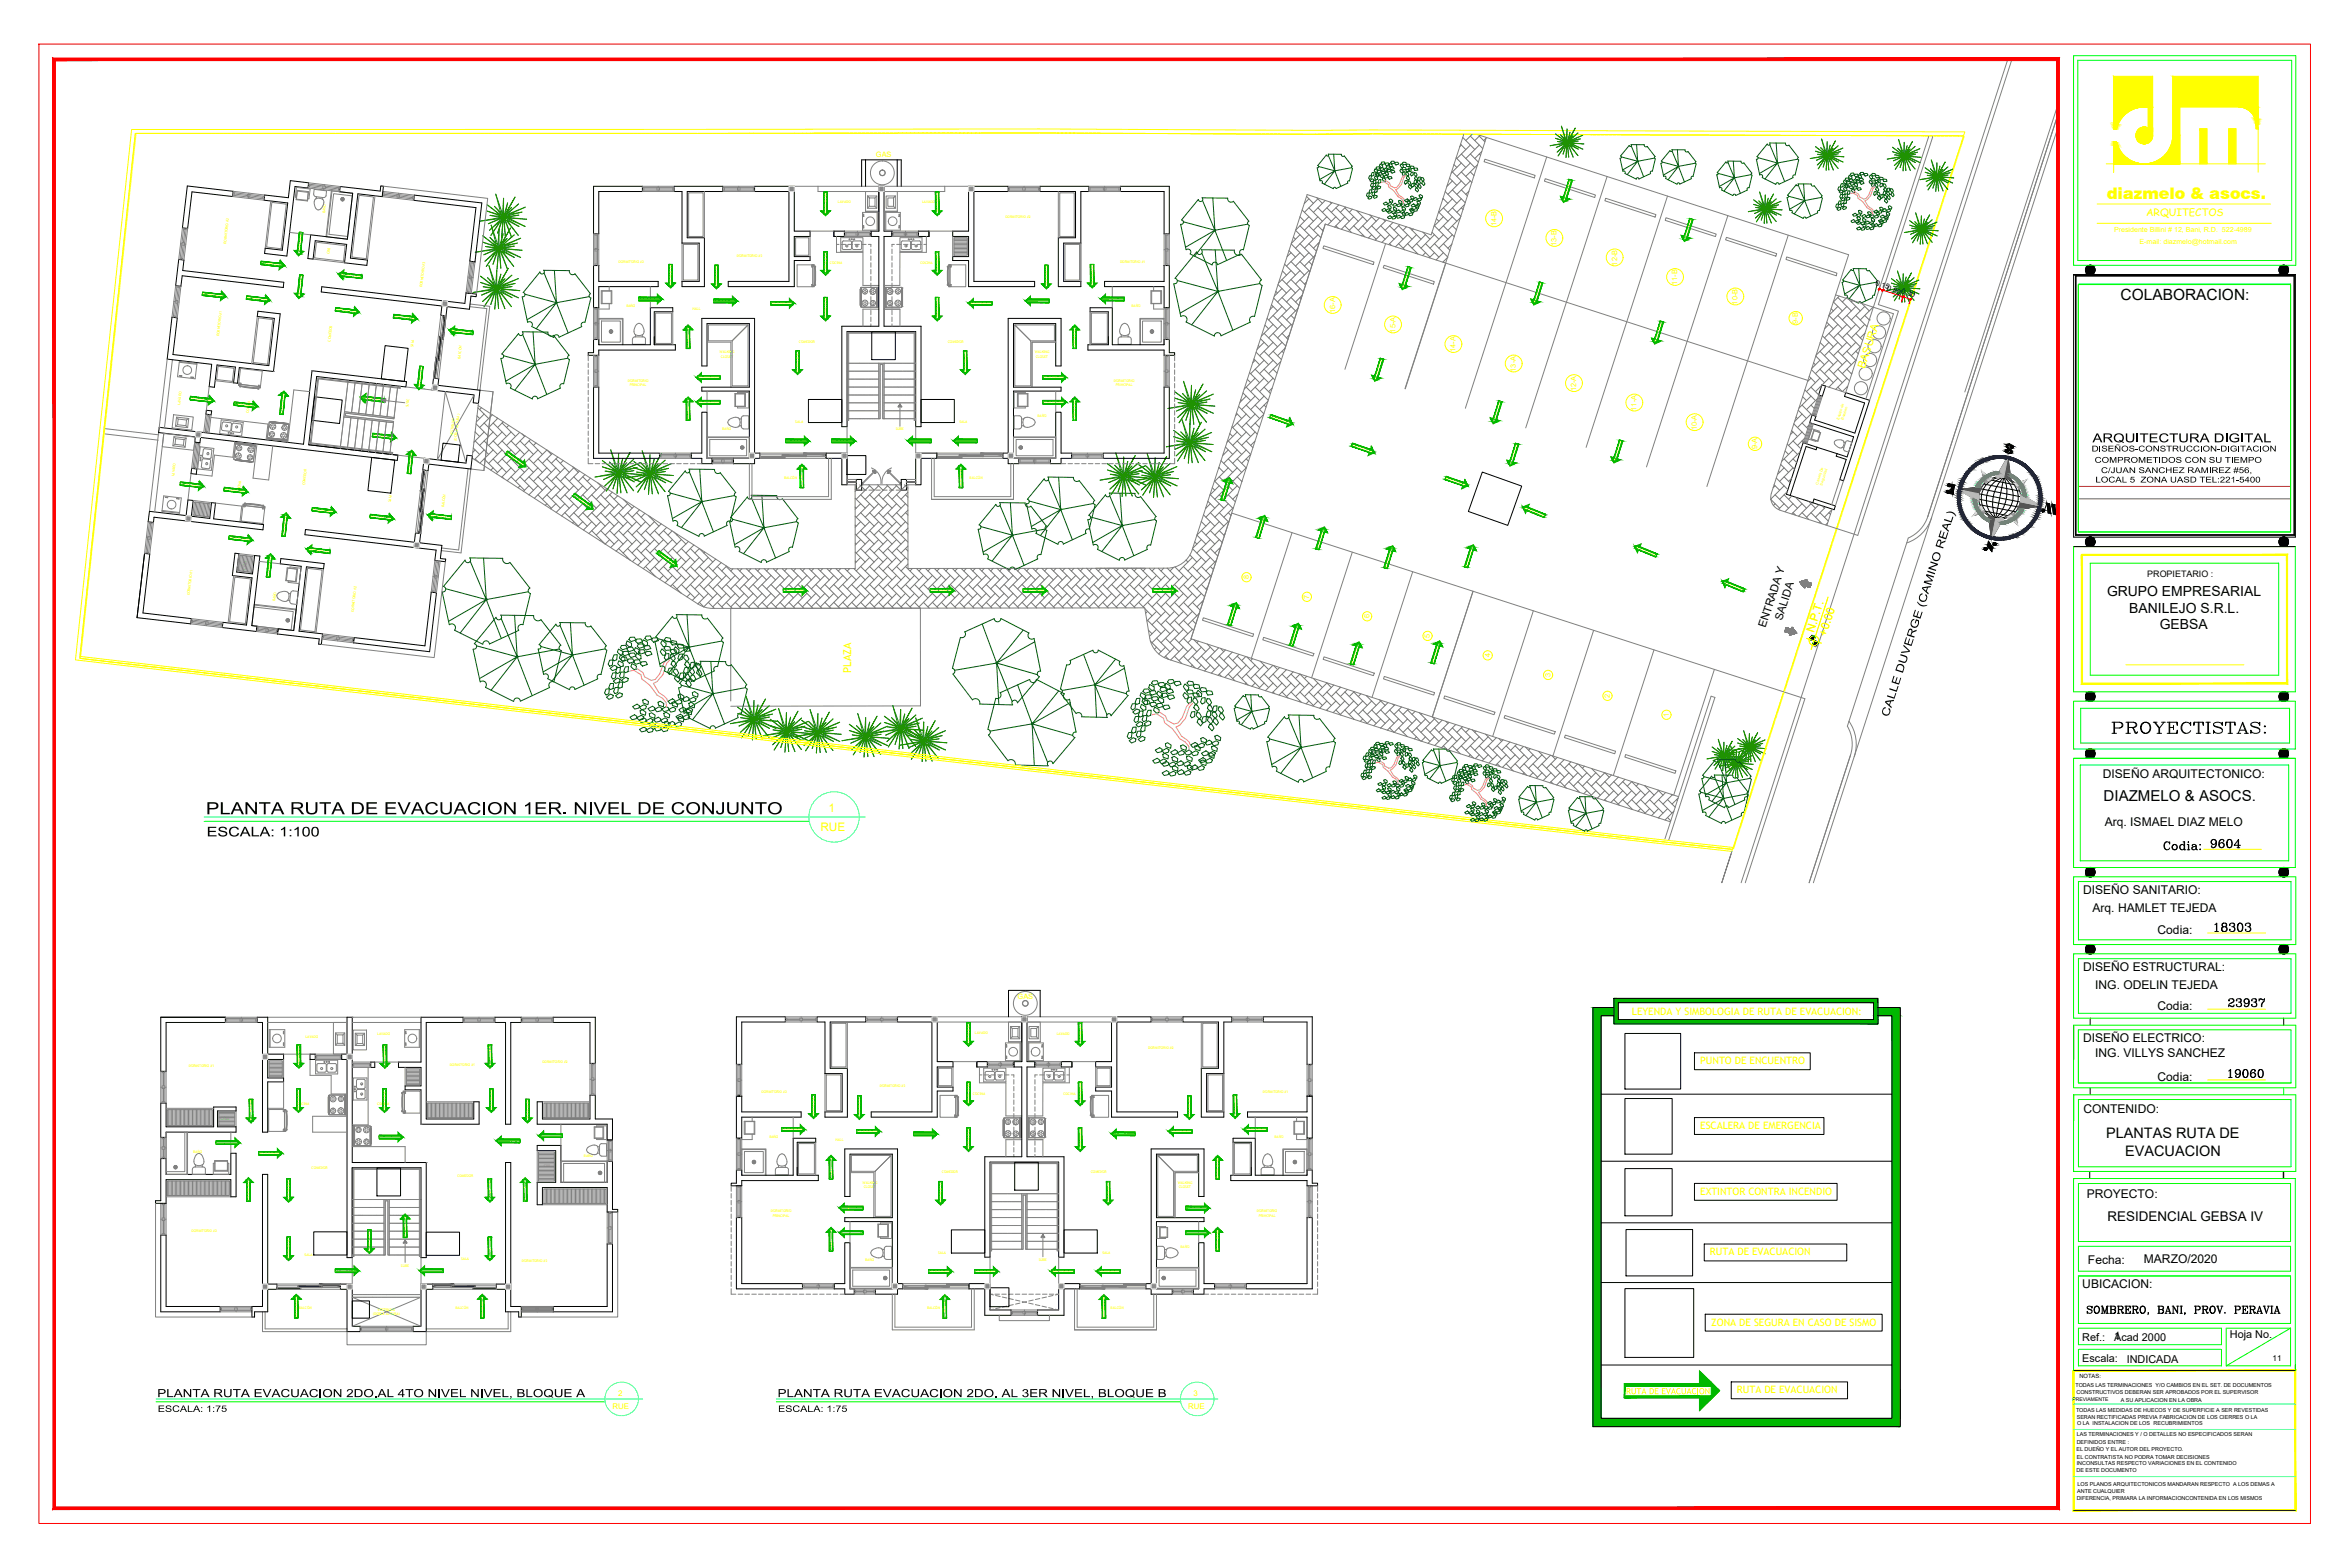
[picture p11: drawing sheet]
<svg xmlns="http://www.w3.org/2000/svg" width="914mm" height="610mm" viewBox="0 0 914 610" stroke-linecap="round" stroke-linejoin="round" font-family="sans-serif">
<defs><g id="words">
<text font-size="7.9" x="820.6" y="286.5">PROYECTISTAS:</text>
<text font-size="7.3" x="80.1" y="316.8">PLANTA RUTA DE EVACUACION 1ER. NIVEL DE CONJUNTO</text>
<text font-size="7.1" x="860.4" y="363.7">18303</text>
<g font-size="6.6">
<text x="840.7" y="332">Codia:</text>
<text x="859" y="330.9">9604</text>
<text x="866.1" y="393">23937</text>
<text x="866.1" y="420.5">19060</text>
<text x="811" y="512.6">SOMBRERO, BANI, PROV. PERAVIA</text>
</g>
<text font-size="6.2" fill="#ff0" x="819.7" y="77.3">diazmelo &amp; asocs.</text>
<text font-size="6" x="825.1" y="116.8">COLABORACION:</text>
<text font-size="5.9" x="818.5" y="311.7">DIAZMELO &amp; ASOCS.</text>
<text font-size="5.8" x="80.6" y="325.4">ESCALA: 1:100</text>
<g font-size="5.6">
<text x="819.5" y="442.7">PLANTAS RUTA DE</text>
<text x="826.9" y="449.5">EVACUACION</text>
</g>
<g font-size="5.4">
<text x="814.2" y="172.1">ARQUITECTURA DIGITAL</text>
<text x="819.9" y="231.8">GRUPO EMPRESARIAL</text>
<text x="828.5" y="238.3">BANILEJO S.R.L.</text>
<text x="840.4" y="244.8">GEBSA</text>
</g>
<text font-size="5.2" x="820" y="474.9">RESIDENCIAL GEBSA IV</text>
<g font-size="4.9">
<text x="61.2" y="543.5">PLANTA RUTA EVACUACION 2DO.AL 4TO NIVEL NIVEL, BLOQUE A</text>
<text x="302.5" y="543.5">PLANTA RUTA EVACUACION 2DO. AL 3ER NIVEL, BLOQUE B</text>
</g>
<text font-size="4.8" x="734.8" y="279.1" transform="rotate(-72 734.8 279.1)">CALLE DUVERGE (CAMINO REAL)</text>
<g font-size="4.7">
<text x="818.2" y="302.6">DISEÑO ARQUITECTONICO:</text>
<text x="819" y="321.5">Arq. ISMAEL DIAZ MELO</text>
<text x="810.5" y="347.9">DISEÑO SANITARIO:</text>
<text x="814.2" y="354.7">Arq. HAMLET TEJEDA</text>
<text x="839.5" y="363.4">Codia:</text>
<text x="810.5" y="377.7">DISEÑO ESTRUCTURAL:</text>
<text x="815.3" y="384.8">ING. ODELIN TEJEDA</text>
<text x="839.5" y="393.1">Codia:</text>
<text x="810.5" y="405.3">DISEÑO ELECTRICO:</text>
<text x="815.3" y="411.3">ING. VILLYS SANCHEZ</text>
<text x="839.5" y="420.6">Codia:</text>
<text x="810.7" y="432.9">CONTENIDO:</text>
<text x="811.9" y="465.9">PROYECTO:</text>
<text x="812.4" y="491.6">Fecha:</text>
<text x="834.2" y="491.5">MARZO/2020</text>
<text x="810.2" y="501">UBICACION:</text>
</g>
<g font-size="4.6" fill="#ff0">
<text x="322.4" y="315.8">1</text>
<text x="319.3" y="323.4">RUE</text>
</g>
<text font-size="4.5" x="822.6" y="521.3">1</text>
<g font-size="4.4" fill="#ff0">
<text x="705.8" y="246.1" transform="rotate(-72 705.8 246.1)">N.P.T.</text>
<text x="710.6" y="247.6" transform="rotate(-72 710.6 247.6)">+0.00</text>
</g>
<g font-size="4.3" fill="#ff0">
<text x="725.7" y="143.4" transform="rotate(-72 725.7 143.4)">BASURA</text>
<text x="331.2" y="261.7" transform="rotate(-90 331.2 261.7)">PLAZA</text>
</g>
<g font-size="4.3">
<text x="687" y="244.4" transform="rotate(-72 687 244.4)">ENTRADA Y</text>
<text x="693.4" y="241.5" transform="rotate(-72 693.4 241.5)">SALIDA</text>
</g>
<g font-size="4.2">
<text x="810.2" y="521.5">Ref.:</text>
<text x="822.6" y="521.5">Acad 2000</text>
<text x="867.6" y="520.4">Hoja No.</text>
<text x="810.2" y="529.8">Escala:</text>
<text x="827.5" y="530.1">INDICADA</text>
</g>
<g font-size="4" fill="#ff0">
<text x="835.1" y="84.2">ARQUITECTOS</text>
<text x="635" y="394.8">LEYENDA Y SIMBOLOGIA DE RUTA DE EVACUACION:</text>
<text x="661.6" y="414.1">PUNTO DE ENCUENTRO</text>
<text x="661.6" y="439.3">ESCALERA DE EMERGENCIA</text>
<text x="661.6" y="464.9">EXTINTOR CONTRA INCENDIO</text>
<text x="665.3" y="488.4">RUTA DE EVACUACION</text>
<text x="665.8" y="515.7">ZONA DE SEGURA EN CASO DE SISMO</text>
<text x="675.8" y="542.1">RUTA DE EVACUACION</text>
</g>
<g font-size="3.9">
<text x="61.5" y="549.3">ESCALA: 1:75</text>
<text x="302.9" y="549.3">ESCALA: 1:75</text>
</g>
<text font-size="3.8" fill="#ff0" x="632.7" y="542.4">RUTA DE EVACUACION</text>
<g font-size="3.5">
<text x="813.9" y="175.6">DISEÑOS-CONSTRUCCION-DIGITACION</text>
<text x="815" y="180">COMPROMETIDOS CON SU TIEMPO</text>
<text x="817.5" y="184">C/JUAN SANCHEZ RAMIREZ #56,</text>
<text x="815.4" y="187.7">LOCAL 5 ZONA UASD TEL:221-5400</text>
<text x="835.5" y="224.3">PROPIETARIO :</text>
</g>
<text font-size="3.2" x="884.3" y="529.5">11</text>
<g font-size="3" fill="#ff0">
<text x="240.5" y="542.9">2</text>
<text x="464.4" y="542.9">3</text>
<text x="238.4" y="548">RUE</text>
<text x="462.3" y="548">RUE</text>
</g>
<g font-size="2.9" fill="#ff0">
<text x="340.9" y="61.3">GAS</text>
<text x="582.2" y="88.1" transform="rotate(-90 582.2 88.1)">14-B</text>
<text x="605.7" y="95.7" transform="rotate(-90 605.7 95.7)">13-B</text>
<text x="629.2" y="103.3" transform="rotate(-90 629.2 103.3)">12-B</text>
<text x="652.6" y="110.9" transform="rotate(-90 652.6 110.9)">11-B</text>
<text x="676.1" y="118.5" transform="rotate(-90 676.1 118.5)">10-B</text>
<text x="519.5" y="121.8" transform="rotate(-90 519.5 121.8)">16-A</text>
<text x="699.6" y="125.9" transform="rotate(-90 699.6 125.9)">9-B</text>
<text x="543" y="129.4" transform="rotate(-90 543 129.4)">15-A</text>
<text x="566.4" y="137" transform="rotate(-90 566.4 137)">14-A</text>
<text x="589.9" y="144.6" transform="rotate(-90 589.9 144.6)">13-A</text>
<text x="613.4" y="152.2" transform="rotate(-90 613.4 152.2)">12-A</text>
<text x="636.8" y="159.8" transform="rotate(-90 636.8 159.8)">11-A</text>
<text x="660.3" y="167.4" transform="rotate(-90 660.3 167.4)">10-A</text>
<text x="683.8" y="174.8" transform="rotate(-90 683.8 174.8)">9-A</text>
<text x="485.9" y="225.2" transform="rotate(-90 485.9 225.2)">8</text>
<text x="509.4" y="232.9" transform="rotate(-90 509.4 232.9)">7</text>
<text x="532.8" y="240.4" transform="rotate(-90 532.8 240.4)">6</text>
<text x="556.3" y="248" transform="rotate(-90 556.3 248)">5</text>
<text x="579.8" y="255.6" transform="rotate(-90 579.8 255.6)">4</text>
<text x="603.3" y="263.2" transform="rotate(-90 603.3 263.2)">3</text>
<text x="626.3" y="271.4" transform="rotate(-90 626.3 271.4)">2</text>
<text x="649.3" y="278.9" transform="rotate(-90 649.3 278.9)">1</text>
<text x="396" y="388.8">GAS</text>
</g>
<text font-size="2.9" x="729.6" y="110.8" transform="rotate(18 729.6 110.8)">0.150.800.30</text>
<g font-size="2.7" fill="#ff0">
<text x="822.6" y="90.1">Presidente Billini # 12, Bani, R.D. 522-4989</text>
<text x="832.5" y="95">E-mail: diazmelo@hotmail.com</text>
</g>
<text font-size="2.3" x="809.1" y="535.9">NOTAS:</text>
<g font-size="2.1">
<text x="807.5" y="539.7">TODAS LAS TERMINACIONES Y/O CAMBIOS EN EL SET. DE DOCUMENTOS</text>
<text x="808" y="542.4">CONSTRUCTIVOS DEBERAN SER APROBADOS POR EL SUPERVISOR</text>
<text x="825.2" y="545.3">A SU APLICACION EN LA OBRA</text>
<text x="807.8" y="549.3">TODAS LAS MEDIDAS DE HUECOS Y DE SUPERFICIE A SER REVESTIDAS</text>
<text x="808.1" y="551.9">SERAN RECTIFICADAS PREVIA FABRICACION DE LOS CIERRES O LA</text>
<text x="808.3" y="554.4">O LA INSTALACION DE LOS RECUBRIMIENTOS</text>
<text x="808.1" y="561.7">DEFINIDOS ENTRE :</text>
<text x="808.1" y="558.7">LAS TERMINACIONES Y / O DETALLES NO ESPECIFICADOS SERAN</text>
<text x="808" y="564.5">EL DUEÑO Y EL AUTOR DEL PROYECTO.</text>
<text x="808.1" y="569.9">INCONSULTAS RESPECTO VARIACIONES EN EL CONTENIDO</text>
<text x="808.1" y="567.5">EL CONTRATISTA NO PODRA TOMAR DECISIONES</text>
<text x="808" y="572.5">DE ESTE DOCUMENTO</text>
<text x="808.2" y="580.7">ANTE CUALQUIER</text>
<text x="808.3" y="578.2">LOS PLANOS ARQUITECTONICOS MANDARAN RESPECTO A LOS DEMAS A</text>
<text x="808" y="583.5">DIFERENCIA, PRIMARA LA INFORMACIONCONTENIDA EN LOS MISMOS</text>
</g>
<g font-size="2" fill="#ff0">
<text x="95.7" y="221.8" transform="rotate(-84 95.7 221.8)">CRB</text>
<text x="85.8" y="435.7">CRB</text>
</g>
<text font-size="2" x="806.4" y="545.2">PREVIAMENTE</text>
<g font-size="1.4" fill="#ff0">
<text x="126.5" y="83" transform="rotate(-83 126.5 83)">BAÑO</text>
<text x="326" y="78.8">LAVADO</text>
<text x="358.8" y="78.9">LAVADO</text>
<text x="391.2" y="85">DORMITORIO #2</text>
<text x="88" y="94.8" transform="rotate(-83 88 94.8)">DORMITORIO #2</text>
<text x="128.3" y="98.9" transform="rotate(-83 128.3 98.9)">CRB</text>
<text x="286.8" y="99.9">DORMITORIO #3</text>
<text x="240.7" y="102.2">DORMITORIO #2</text>
<text x="322.9" y="102.7">COCINA</text>
<text x="358.1" y="102.7">COCINA</text>
<text x="435.8" y="102.2">DORMITORIO #1</text>
<text x="164.3" y="111.7" transform="rotate(-83 164.3 111.7)">DORMITORIO #3</text>
<text x="243.7" y="119.5">BAÑO</text>
<text x="440.3" y="119.5">BAÑO</text>
<text x="269.4" y="120.7">HALL</text>
<text x="85.3" y="130.8" transform="rotate(-83 85.3 130.8)">DORMITORIO #1</text>
<text x="128.6" y="132.9" transform="rotate(-83 128.6 132.9)">COMEDOR</text>
<text x="160.7" y="135.1" transform="rotate(-84 160.7 135.1)">SALA</text>
<text x="280" y="137.5">WALKING</text>
<text x="310.9" y="133.3">COMEDOR</text>
<text x="368.8" y="133.3">COMEDOR</text>
<text x="402.6" y="137.5">WALKING</text>
<text x="179.1" y="139.5" transform="rotate(-83 179.1 139.5)">BALCÓN</text>
<text x="280.5" y="139.1">CLOSET</text>
<text x="403" y="139.1">CLOSET</text>
<text x="244.3" y="148.6">DORMITORIO</text>
<text x="433.4" y="148.6">DORMITORIO</text>
<text x="245.1" y="150.3">PRINCIPAL</text>
<text x="434.2" y="150.3">PRINCIPAL</text>
<text x="70.1" y="157.4" transform="rotate(-83 70.1 157.4)">LAVADO</text>
<text x="96.9" y="160.6" transform="rotate(-83 96.9 160.6)">COCINA</text>
<text x="158.9" y="158.5" transform="rotate(-83 158.9 158.5)">SUBE</text>
<text x="281" y="167.3">BAÑO</text>
<text x="309.4" y="164.7">SALA</text>
<text x="348.6" y="167.4">SUBE</text>
<text x="373.4" y="164.7">SALA</text>
<text x="403.7" y="162.2">BAÑO</text>
<text x="715.6" y="163.3" transform="rotate(-72 715.6 163.3)">Equipo de</text>
<text x="717.4" y="163.3" transform="rotate(-72 717.4 163.3)">Bombeo</text>
<text x="176.2" y="169.5" transform="rotate(-83 176.2 169.5)">VESTIBULO</text>
<text x="177.7" y="171.6" transform="rotate(-83 177.7 171.6)">(DOBLE ALTURA)</text>
<text x="67.8" y="185.3" transform="rotate(-83 67.8 185.3)">LAVADO</text>
<text x="93.3" y="191.6" transform="rotate(-83 93.3 191.6)">COCINA</text>
<text x="118.7" y="188.8" transform="rotate(-83 118.7 188.8)">COMEDOR</text>
<text x="305.1" y="186.3">BALCÓN</text>
<text x="377.3" y="186.3">BALCÓN</text>
<text x="707.5" y="188.5" transform="rotate(-72 707.5 188.5)">Caseta De</text>
<text x="709.1" y="188.9" transform="rotate(-72 709.1 188.9)">Seguridad</text>
<text x="152.1" y="195.4" transform="rotate(-84 152.1 195.4)">SALA</text>
<text x="172.8" y="197.3" transform="rotate(-84 172.8 197.3)">BALCÓN</text>
<text x="73.8" y="231.6" transform="rotate(-83 73.8 231.6)">DORMITORIO #1</text>
<text x="107.1" y="233.8" transform="rotate(-83 107.1 233.8)">BAÑO</text>
<text x="137.7" y="238" transform="rotate(-83 137.7 238)">DORMITORIO #2</text>
<text x="118.8" y="403.7">LAVADO</text>
<text x="146.8" y="402.8">LAVADO</text>
<text x="379.4" y="402.3">LAVADO</text>
<text x="411.2" y="402.5">LAVADO</text>
<text x="211.1" y="413.3">DORMITORIO #2</text>
<text x="446.8" y="408.1">DORMITORIO #2</text>
<text x="73.5" y="415.1">DORMITORIO #1</text>
<text x="175" y="414.8">DORMITORIO #1</text>
<text x="296.3" y="425.2">DORMITORIO #2</text>
<text x="342.4" y="423">DORMITORIO #3</text>
<text x="378.6" y="425.8">COCINA</text>
<text x="413.8" y="425.8">COCINA</text>
<text x="491.4" y="425.2">DORMITORIO #1</text>
<text x="115.5" y="429.9">COCINA</text>
<text x="146.8" y="429.8">COCINA</text>
<text x="299.4" y="442.6">BAÑO</text>
<text x="325.1" y="443.8">HALL</text>
<text x="495.9" y="442.6">BAÑO</text>
<text x="75.2" y="448.4">BAÑO</text>
<text x="121.3" y="454.7">COMEDOR</text>
<text x="211.6" y="453.8">CRB</text>
<text x="227.2" y="450.2">BAÑO</text>
<text x="178" y="458">COMEDOR</text>
<text x="335.6" y="460.5">WALKING</text>
<text x="366.5" y="456.4">COMEDOR</text>
<text x="424.4" y="456.4">COMEDOR</text>
<text x="458.2" y="460.5">WALKING</text>
<text x="336.1" y="462.2">CLOSET</text>
<text x="458.7" y="462.2">CLOSET</text>
<text x="300" y="471.7">DORMITORIO</text>
<text x="300.7" y="473.4">PRINCIPAL</text>
<text x="489.1" y="471.7">DORMITORIO</text>
<text x="489.8" y="473.4">PRINCIPAL</text>
<text x="74.5" y="479.3">DORMITORIO #2</text>
<text x="459.3" y="485.3">BAÑO</text>
<text x="118.5" y="488.6">SALA</text>
<text x="179.4" y="490.2">SALA</text>
<text x="203.1" y="491.1">DORMITORIO #3</text>
<text x="336.7" y="490.4">BAÑO</text>
<text x="365.1" y="487.8">SALA</text>
<text x="404.2" y="490.5">SUBE</text>
<text x="429" y="487.8">SALA</text>
<text x="156" y="492.7">SUBE</text>
<text x="116.3" y="509.1">BALCÓN</text>
<text x="146.9" y="510">VESTIBULO</text>
<text x="177.2" y="509.1">BALCÓN</text>
<text x="360.7" y="509.4">BALCÓN</text>
<text x="432.2" y="509.3">BALCÓN</text>
<text x="145.1" y="511.7">(DOBLE ALTURA)</text>
</g>
<g font-size=".8" fill="#ff0">
<text x="610.8" y="70" transform="rotate(108 610.8 70)">RUTA DE EVACUACION</text>
<text x="320.9" y="74.9" transform="rotate(90 320.9 74.9)">RUTA DE EVACUACION</text>
<text x="365" y="83.1" transform="rotate(-90 365 83.1)">RUTA DE EVACUACION</text>
<text x="657.8" y="85.3" transform="rotate(108 657.8 85.3)">RUTA DE EVACUACION</text>
<text x="116.6" y="98.7" transform="rotate(-83 116.6 98.7)">RUTA DE EVACUACION</text>
<text x="320.9" y="98.1" transform="rotate(90 320.9 98.1)">RUTA DE EVACUACION</text>
<text x="109.9" y="102.9" transform="rotate(-173 109.9 102.9)">RUTA DE EVACUACION</text>
<text x="132.6" y="107.1" transform="rotate(7 132.6 107.1)">RUTA DE EVACUACION</text>
<text x="260.6" y="103" transform="rotate(90 260.6 103)">RUTA DE EVACUACION</text>
<text x="278.5" y="103.3" transform="rotate(90 278.5 103.3)">RUTA DE EVACUACION</text>
<text x="365" y="106.2" transform="rotate(-90 365 106.2)">RUTA DE EVACUACION</text>
<text x="548.1" y="104" transform="rotate(108 548.1 104)">RUTA DE EVACUACION</text>
<text x="407.5" y="111.5" transform="rotate(-90 407.5 111.5)">RUTA DE EVACUACION</text>
<text x="425.3" y="111.2" transform="rotate(-90 425.3 111.2)">RUTA DE EVACUACION</text>
<text x="599.3" y="109.9" transform="rotate(108 599.3 109.9)">RUTA DE EVACUACION</text>
<text x="87.1" y="114.9" transform="rotate(-173 87.1 114.9)">RUTA DE EVACUACION</text>
<text x="104.2" y="116.4" transform="rotate(-173 104.2 116.4)">RUTA DE EVACUACION</text>
<text x="116.7" y="115.3" transform="rotate(-83 116.7 115.3)">RUTA DE EVACUACION</text>
<text x="248.6" y="116.7">RUTA DE EVACUACION</text>
<text x="277.8" y="117.4">RUTA DE EVACUACION</text>
<text x="300" y="118.3">RUTA DE EVACUACION</text>
<text x="320.9" y="115.8" transform="rotate(90 320.9 115.8)">RUTA DE EVACUACION</text>
<text x="377.7" y="118.3">RUTA DE EVACUACION</text>
<text x="400" y="117.4">RUTA DE EVACUACION</text>
<text x="429.2" y="116.7">RUTA DE EVACUACION</text>
<text x="138.8" y="121" transform="rotate(-173 138.8 121)">RUTA DE EVACUACION</text>
<text x="161.4" y="123.6" transform="rotate(-173 161.4 123.6)">RUTA DE EVACUACION</text>
<text x="365" y="124" transform="rotate(-90 365 124)">RUTA DE EVACUACION</text>
<text x="646.3" y="125.2" transform="rotate(108 646.3 125.2)">RUTA DE EVACUACION</text>
<text x="175.7" y="128.9" transform="rotate(7 175.7 128.9)">RUTA DE EVACUACION</text>
<text x="417.9" y="127.3" transform="rotate(90 417.9 127.3)">RUTA DE EVACUACION</text>
<text x="268.1" y="135.4" transform="rotate(-90 268.1 135.4)">RUTA DE EVACUACION</text>
<text x="310" y="136.7" transform="rotate(90 310 136.7)">RUTA DE EVACUACION</text>
<text x="537.4" y="139.6" transform="rotate(108 537.4 139.6)">RUTA DE EVACUACION</text>
<text x="271.9" y="147.2">RUTA DE EVACUACION</text>
<text x="375.9" y="144.8" transform="rotate(-90 375.9 144.8)">RUTA DE EVACUACION</text>
<text x="405.9" y="147.2">RUTA DE EVACUACION</text>
<text x="74.2" y="155.2" transform="rotate(7 74.2 155.2)">RUTA DE EVACUACION</text>
<text x="149.3" y="155.4" transform="rotate(-173 149.3 155.4)">RUTA DE EVACUACION</text>
<text x="163.4" y="150.8" transform="rotate(-83 163.4 150.8)">RUTA DE EVACUACION</text>
<text x="417.9" y="155.3" transform="rotate(90 417.9 155.3)">RUTA DE EVACUACION</text>
<text x="91.2" y="157.4" transform="rotate(7 91.2 157.4)">RUTA DE EVACUACION</text>
<text x="109.8" y="161.1" transform="rotate(-83 109.8 161.1)">RUTA DE EVACUACION</text>
<text x="271.9" y="156.8">RUTA DE EVACUACION</text>
<text x="405.9" y="156.8">RUTA DE EVACUACION</text>
<text x="583.5" y="156.2" transform="rotate(108 583.5 156.2)">RUTA DE EVACUACION</text>
<text x="268.1" y="163.4" transform="rotate(-90 268.1 163.4)">RUTA DE EVACUACION</text>
<text x="494.4" y="162.3" transform="rotate(19 494.4 162.3)">RUTA DE EVACUACION</text>
<text x="145.1" y="169.5" transform="rotate(7 145.1 169.5)">RUTA DE EVACUACION</text>
<text x="305.8" y="171.9">RUTA DE EVACUACION</text>
<text x="323.8" y="171.9">RUTA DE EVACUACION</text>
<text x="354" y="171.9">RUTA DE EVACUACION</text>
<text x="371.9" y="171.9">RUTA DE EVACUACION</text>
<text x="526.1" y="173.4" transform="rotate(19 526.1 173.4)">RUTA DE EVACUACION</text>
<text x="590" y="172.7" transform="rotate(108 590 172.7)">RUTA DE EVACUACION</text>
<text x="630.5" y="171.4" transform="rotate(108 630.5 171.4)">RUTA DE EVACUACION</text>
<text x="197" y="176.4" transform="rotate(37 197 176.4)">RUTA DE EVACUACION</text>
<text x="159.5" y="184.1" transform="rotate(-83 159.5 184.1)">RUTA DE EVACUACION</text>
<text x="373.6" y="181.4" transform="rotate(90 373.6 181.4)">RUTA DE EVACUACION</text>
<text x="70.3" y="188.5" transform="rotate(7 70.3 188.5)">RUTA DE EVACUACION</text>
<text x="87.3" y="190.6" transform="rotate(7 87.3 190.6)">RUTA DE EVACUACION</text>
<text x="312.4" y="189.6" transform="rotate(-90 312.4 189.6)">RUTA DE EVACUACION</text>
<text x="562.6" y="186.3" transform="rotate(19 562.6 186.3)">RUTA DE EVACUACION</text>
<text x="223.2" y="192.8" transform="rotate(37 223.2 192.8)">RUTA DE EVACUACION</text>
<text x="476" y="194.6" transform="rotate(-72 476 194.6)">RUTA DE EVACUACION</text>
<text x="593.2" y="197.9" transform="rotate(23 593.2 197.9)">RUTA DE EVACUACION</text>
<text x="121.6" y="198.5" transform="rotate(7 121.6 198.5)">RUTA DE EVACUACION</text>
<text x="144.2" y="201.1" transform="rotate(7 144.2 201.1)">RUTA DE EVACUACION</text>
<text x="175.5" y="201.1" transform="rotate(-173 175.5 201.1)">RUTA DE EVACUACION</text>
<text x="89.2" y="209.4" transform="rotate(7 89.2 209.4)">RUTA DE EVACUACION</text>
<text x="110.6" y="208.5" transform="rotate(-83 110.6 208.5)">RUTA DE EVACUACION</text>
<text x="489.7" y="209.2" transform="rotate(-72 489.7 209.2)">RUTA DE EVACUACION</text>
<text x="128.3" y="214.3" transform="rotate(-173 128.3 214.3)">RUTA DE EVACUACION</text>
<text x="255.9" y="215.1" transform="rotate(37 255.9 215.1)">RUTA DE EVACUACION</text>
<text x="512.9" y="213.7" transform="rotate(-72 512.9 213.7)">RUTA DE EVACUACION</text>
<text x="636.8" y="213.2" transform="rotate(22 636.8 213.2)">RUTA DE EVACUACION</text>
<text x="539.5" y="221" transform="rotate(-72 539.5 221)">RUTA DE EVACUACION</text>
<text x="570.8" y="220.6" transform="rotate(-72 570.8 220.6)">RUTA DE EVACUACION</text>
<text x="104.6" y="224.4" transform="rotate(-83 104.6 224.4)">RUTA DE EVACUACION</text>
<text x="670.8" y="226.8" transform="rotate(22 670.8 226.8)">RUTA DE EVACUACION</text>
<text x="305" y="230.1">RUTA DE EVACUACION</text>
<text x="362.1" y="230.1">RUTA DE EVACUACION</text>
<text x="398.3" y="230.1">RUTA DE EVACUACION</text>
<text x="448.7" y="230.1">RUTA DE EVACUACION</text>
<text x="478.6" y="243.1" transform="rotate(-72 478.6 243.1)">RUTA DE EVACUACION</text>
<text x="502.8" y="251.1" transform="rotate(-72 502.8 251.1)">RUTA DE EVACUACION</text>
<text x="526.4" y="258.4" transform="rotate(-72 526.4 258.4)">RUTA DE EVACUACION</text>
<text x="557.8" y="258" transform="rotate(-72 557.8 258)">RUTA DE EVACUACION</text>
<text x="376.5" y="398" transform="rotate(90 376.5 398)">RUTA DE EVACUACION</text>
<text x="116" y="406.6" transform="rotate(90 116 406.6)">RUTA DE EVACUACION</text>
<text x="149.4" y="406.6" transform="rotate(90 149.4 406.6)">RUTA DE EVACUACION</text>
<text x="420.7" y="406.1" transform="rotate(-90 420.7 406.1)">RUTA DE EVACUACION</text>
<text x="191" y="414.7" transform="rotate(-90 191 414.7)">RUTA DE EVACUACION</text>
<text x="115.8" y="423.8" transform="rotate(90 115.8 423.8)">RUTA DE EVACUACION</text>
<text x="149.3" y="423.8" transform="rotate(90 149.3 423.8)">RUTA DE EVACUACION</text>
<text x="376.5" y="421.2" transform="rotate(90 376.5 421.2)">RUTA DE EVACUACION</text>
<text x="97.4" y="427.8" transform="rotate(90 97.4 427.8)">RUTA DE EVACUACION</text>
<text x="191.5" y="431.9" transform="rotate(-90 191.5 431.9)">RUTA DE EVACUACION</text>
<text x="316.3" y="426.1" transform="rotate(90 316.3 426.1)">RUTA DE EVACUACION</text>
<text x="334.1" y="426.4" transform="rotate(90 334.1 426.4)">RUTA DE EVACUACION</text>
<text x="420.7" y="429.3" transform="rotate(-90 420.7 429.3)">RUTA DE EVACUACION</text>
<text x="205.6" y="436" transform="rotate(-90 205.6 436)">RUTA DE EVACUACION</text>
<text x="463.1" y="434.6" transform="rotate(-90 463.1 434.6)">RUTA DE EVACUACION</text>
<text x="480.9" y="434.3" transform="rotate(-90 480.9 434.3)">RUTA DE EVACUACION</text>
<text x="147.7" y="442.7">RUTA DE EVACUACION</text>
<text x="210.5" y="442.2">RUTA DE EVACUACION</text>
<text x="304.2" y="439.8">RUTA DE EVACUACION</text>
<text x="333.4" y="440.5">RUTA DE EVACUACION</text>
<text x="355.7" y="441.4">RUTA DE EVACUACION</text>
<text x="376.5" y="438.9" transform="rotate(90 376.5 438.9)">RUTA DE EVACUACION</text>
<text x="433.4" y="441.4">RUTA DE EVACUACION</text>
<text x="455.6" y="440.5">RUTA DE EVACUACION</text>
<text x="484.8" y="439.8">RUTA DE EVACUACION</text>
<text x="84.3" y="444.9">RUTA DE EVACUACION</text>
<text x="100.8" y="449">RUTA DE EVACUACION</text>
<text x="194" y="444.2">RUTA DE EVACUACION</text>
<text x="420.7" y="447.1" transform="rotate(-90 420.7 447.1)">RUTA DE EVACUACION</text>
<text x="473.5" y="450.3" transform="rotate(90 473.5 450.3)">RUTA DE EVACUACION</text>
<text x="112" y="458.7" transform="rotate(90 112 458.7)">RUTA DE EVACUACION</text>
<text x="204" y="459" transform="rotate(90 204 459)">RUTA DE EVACUACION</text>
<text x="323.7" y="458.5" transform="rotate(-90 323.7 458.5)">RUTA DE EVACUACION</text>
<text x="365.7" y="459.8" transform="rotate(90 365.7 459.8)">RUTA DE EVACUACION</text>
<text x="97" y="467.2" transform="rotate(-90 97 467.2)">RUTA DE EVACUACION</text>
<text x="191" y="466.9" transform="rotate(-90 191 466.9)">RUTA DE EVACUACION</text>
<text x="431.5" y="467.9" transform="rotate(-90 431.5 467.9)">RUTA DE EVACUACION</text>
<text x="327.5" y="470.3">RUTA DE EVACUACION</text>
<text x="461.5" y="470.3">RUTA DE EVACUACION</text>
<text x="143.4" y="478.7" transform="rotate(90 143.4 478.7)">RUTA DE EVACUACION</text>
<text x="327.5" y="479.9">RUTA DE EVACUACION</text>
<text x="461.5" y="479.9">RUTA DE EVACUACION</text>
<text x="473.5" y="478.4" transform="rotate(90 473.5 478.4)">RUTA DE EVACUACION</text>
<text x="112" y="481.4" transform="rotate(90 112 481.4)">RUTA DE EVACUACION</text>
<text x="158" y="481.3" transform="rotate(-90 158 481.3)">RUTA DE EVACUACION</text>
<text x="191" y="489.6" transform="rotate(-90 191 489.6)">RUTA DE EVACUACION</text>
<text x="323.7" y="486.5" transform="rotate(-90 323.7 486.5)">RUTA DE EVACUACION</text>
<text x="130.6" y="494.7">RUTA DE EVACUACION</text>
<text x="164.2" y="494.7">RUTA DE EVACUACION</text>
<text x="361.5" y="495">RUTA DE EVACUACION</text>
<text x="379.3" y="495">RUTA DE EVACUACION</text>
<text x="409.6" y="495">RUTA DE EVACUACION</text>
<text x="427.6" y="495">RUTA DE EVACUACION</text>
<text x="187.3" y="504.4" transform="rotate(90 187.3 504.4)">RUTA DE EVACUACION</text>
<text x="429.2" y="504.5" transform="rotate(90 429.2 504.5)">RUTA DE EVACUACION</text>
<text x="115.6" y="512.5" transform="rotate(-90 115.6 512.5)">RUTA DE EVACUACION</text>
<text x="368" y="512.7" transform="rotate(-90 368 512.7)">RUTA DE EVACUACION</text>
</g>
</g></defs>
<!-- layer: Simbolos de evacuacion -->
<g fill="#00b800" stroke="#00b800" stroke-width=".39">
<path d="M665.8 537.7l3.3 3.3-3.3 3.3z"/>
<path d="M159.2 175.9l1-.8 .6 .8z"/>
<path d="M160.7 177.1l1.2 .1z"/>
<path d="M159 184.2l.8 .1z"/>
<path d="M167 199.9l1.6-1.2-.1 1.2z"/>
<path d="M173.1 201.8h2.5l-.1 .3z"/>
<path d="M167.6 201.8h.7l-.1 .3z"/>
<path d="M119.8 213.1l1.6-1.2-.1 1.2z"/>
<path d="M125.9 215.1h2.4v.2z"/>
<path d="M120.4 215.1h.6v.2z"/>
<path d="M128.9 197.1l.3 .3h-.3z"/>
<path d="M121.5 197.4l2.5 .3h-2.5z"/>
<path d="M128 199.6h2.1z"/>
<path d="M151.5 199.7l.3 .4h-.3z"/>
<path d="M144.1 200.1l2.5 .2h-2.5z"/>
<path d="M150.6 202.2h2.1z"/>
<path d="M94.7 189.2l.3 .4h-.4z"/>
<path d="M87.3 189.6l2.4 .3h-2.4z"/>
<path d="M93.8 191.7h2.1z"/>
<path d="M77.6 187.1l.3 .4h-.4z"/>
<path d="M70.2 187.5l2.5 .2h-2.5z"/>
<path d="M76.7 189.6h2.1z"/>
<path d="M96.6 208l.3 .4h-.4z"/>
<path d="M89.2 208.4l2.5 .3h-2.5z"/>
<path d="M95.7 210.6h2.1z"/>
<path d="M104.4 216.1l1-.8 .6 .8z"/>
<path d="M105.8 217.4l1.2 .1z"/>
<path d="M104.1 224.5h.9z"/>
<path d="M110.4 200.2l1-.8 .6 .8z"/>
<path d="M111.8 201.5l1.3 .1z"/>
<path d="M110.1 208.6l.9 .1z"/>
<path d="M140.9 154.2l1.6-1.2-.2 1.2z"/>
<path d="M146.9 156.2h2.5v.3z"/>
<path d="M141.5 156.2h.6v.3z"/>
<path d="M152.4 168.1l.3 .4h-.4z"/>
<path d="M145 168.5l2.5 .3h-2.5z"/>
<path d="M151.5 170.7h2.1z"/>
<path d="M163.3 142.4l.9 .1z"/>
<path d="M161.3 149.5l1.2 .1z"/>
<path d="M162.3 150.9h1.6l-1 .8z"/>
<path d="M175.4 128l1.6-1.2-.1 1.2z"/>
<path d="M182.1 130h1.9z"/>
<path d="M176.1 130l.5 .2z"/>
<path d="M132.3 106.2l1.5-1.2-.1 1.2z"/>
<path d="M139 108.2h1.8v.2z"/>
<path d="M133 108.2h.5v.2z"/>
<path d="M138 119.3l.3 .3h-.3z"/>
<path d="M130.6 119.6l1.8 .2h-1.8z"/>
<path d="M136.4 121.7h2.9z"/>
<path d="M160.6 121.9l.3 .4h-.4z"/>
<path d="M153.2 122.3l1.8 .2h-1.9z"/>
<path d="M159 124.3h2.9z"/>
<path d="M103.4 114.7l.3 .4h-.4z"/>
<path d="M96 115.1l1.7 .2h-1.7z"/>
<path d="M101.8 117.1h2.9z"/>
<path d="M86.2 113.2l.3 .4h-.3z"/>
<path d="M78.8 113.6l1.8 .2h-1.8z"/>
<path d="M84.6 115.7h2.9z"/>
<path d="M109 101.2l.3 .4h-.3z"/>
<path d="M101.6 101.6l1.8 .2h-1.8z"/>
<path d="M107.4 103.6h2.9z"/>
<path d="M116.5 90.3l1 .1z"/>
<path d="M114.5 97.4l1.2 .1z"/>
<path d="M115.6 98.8h1.5l-1 .8z"/>
<path d="M116.6 106.9l.9 .2z"/>
<path d="M114.5 114l1.3 .2z"/>
<path d="M115.6 115.4h1.6l-1 .8z"/>
<path d="M98.5 156l.3 .3h-.3z"/>
<path d="M91.2 156.3l2.4 .3h-2.5z"/>
<path d="M97.6 158.5h2.2z"/>
<path d="M81.5 153.8l.3 .4h-.4z"/>
<path d="M74.1 154.2l2.5 .3h-2.5z"/>
<path d="M80.6 156.3h2.1z"/>
<path d="M109.6 152.8l.9-.7 .7 .7z"/>
<path d="M111 154.1l1.2 .1z"/>
<path d="M109.3 161.2h.9z"/>
<path d="M137.7 492.4l1.3 1.2h-1.3z"/>
<path d="M130.5 493.6h7.2z"/>
<path d="M130.5 495h8.5z"/>
<path d="M115.3 503.5l.8 .8h-1.6z"/>
<path d="M113.4 505.4h1.5z"/>
<path d="M116 505.4h1.2z"/>
<path d="M114.6 512.6l1.4 .1z"/>
<path d="M96.7 458.1l.8 .8h-1.6z"/>
<path d="M94.8 460h1.5z"/>
<path d="M97.4 460h1.2z"/>
<path d="M96 467.3h1.4z"/>
<path d="M111.6 458.5h1.4z"/>
<path d="M110.4 465.8h1.2z"/>
<path d="M111.5 466.9h1.6l-.8 .8z"/>
<path d="M111.6 481.2h1.4z"/>
<path d="M110.4 488.5h1.2z"/>
<path d="M111.5 489.7h1.6l-.8 .8z"/>
<path d="M115.5 423.6h1.3z"/>
<path d="M114.2 430.9h1.3z"/>
<path d="M115.3 432h1.7l-.9 .8z"/>
<path d="M115.6 406.4h1.4z"/>
<path d="M114.4 413.7h1.2z"/>
<path d="M115.5 414.8h1.6l-.8 .8z"/>
<path d="M97 427.7h1.4z"/>
<path d="M95.7 434.9h1.3z"/>
<path d="M96.8 436.1h1.7l-.8 .8z"/>
<path d="M91.4 442.6l1.3 1.2h-1.3z"/>
<path d="M84.1 443.8h7.3z"/>
<path d="M84.1 445.2h8.6z"/>
<path d="M107.9 446.7l1.2 1.3h-1.2z"/>
<path d="M100.6 448h7.3z"/>
<path d="M100.6 449.3h8.5z"/>
<path d="M156.8 473l.8-.8 .8 .8z"/>
<path d="M155.7 474.2h1.5z"/>
<path d="M158.3 474.2h1.2z"/>
<path d="M156.9 481.4l1.4 .1z"/>
<path d="M143 478.5h1.4z"/>
<path d="M141.8 485.8h1.2z"/>
<path d="M142.9 486.9h1.7l-.9 .8z"/>
<path d="M163.9 493.6l1.3-1.2v1.2z"/>
<path d="M164.1 494.8h8.4z"/>
<path d="M187.6 503.5l.9 .8h-1.7z"/>
<path d="M185.7 505.4h1.3z"/>
<path d="M187 512.6l1.4 .1z"/>
<path d="M204.3 458.1l.9 .8h-1.7z"/>
<path d="M202.4 460h1.3z"/>
<path d="M203.7 467.3h1.3z"/>
<path d="M189.9 458.5h1.4z"/>
<path d="M191.3 465.8h1.2z"/>
<path d="M189.9 465.8h.3z"/>
<path d="M189.8 466.9h1.6l-.8 .8z"/>
<path d="M189.9 481.2h1.4z"/>
<path d="M191.3 488.5h1.2z"/>
<path d="M189.9 488.5h.3z"/>
<path d="M189.8 489.7h1.6l-.8 .8z"/>
<path d="M190.5 423.6h1.4z"/>
<path d="M191.9 430.9h1.2z"/>
<path d="M190.5 430.9h.3z"/>
<path d="M190.4 432h1.6l-.8 .8z"/>
<path d="M190 406.4h1.4z"/>
<path d="M191.4 413.7h1.2z"/>
<path d="M190 413.7h.2z"/>
<path d="M189.9 414.8h1.6l-.8 .8z"/>
<path d="M204.5 427.7h1.4z"/>
<path d="M205.9 434.9h1.3z"/>
<path d="M204.5 434.9h.3z"/>
<path d="M204.4 436.1h1.7l-.8 .8z"/>
<path d="M211.5 441.2h7.3z"/>
<path d="M210.4 442.3h8.4z"/>
<path d="M193.8 443.1l1.3-1.2v1.2z"/>
<path d="M195.1 443.1h7.2z"/>
<path d="M193.9 444.3h8.4z"/>
<path d="M148.9 423.6h1.4z"/>
<path d="M147.7 430.9h1.2z"/>
<path d="M148.8 432h1.6l-.8 .8z"/>
<path d="M149.1 406.4h1.4z"/>
<path d="M147.9 413.7h1.2z"/>
<path d="M149 414.8h1.6l-.8 .8z"/>
<path d="M154.8 440.4l1.3 1.3h-1.3z"/>
<path d="M147.6 441.7h7.2z"/>
<path d="M147.6 443h8.5z"/>
<path d="M320.6 97.9h1.3z"/>
<path d="M319.3 105.2h1.3z"/>
<path d="M320.4 106.3h1.7l-.8 .8z"/>
<path d="M307.2 116.1l1.2 1.2h-1.2z"/>
<path d="M299.9 117.3h7.3z"/>
<path d="M299.9 118.7h8.5z"/>
<path d="M309.7 136.5h1.4z"/>
<path d="M308.4 143.8h1.3z"/>
<path d="M309.5 144.9h1.7l-.8 .9z"/>
<path d="M330.9 169.6l1.2 1.2h-1.2z"/>
<path d="M323.6 170.8h7.3z"/>
<path d="M323.6 172.2h8.5z"/>
<path d="M312 180.5l.8 .8h-1.6z"/>
<path d="M310.1 182.5h1.5z"/>
<path d="M312.7 182.5h1.2z"/>
<path d="M311.3 189.7h1.4z"/>
<path d="M266.9 127.2l.8-.9 .8 .9z"/>
<path d="M265.8 128.3h1.5z"/>
<path d="M268.4 128.3h1.2z"/>
<path d="M267 135.5l1.4 .1z"/>
<path d="M266.9 155.2l.8-.9 .8 .9z"/>
<path d="M265.8 156.3h1.5z"/>
<path d="M268.4 156.3h1.2z"/>
<path d="M267 163.5l1.4 .1z"/>
<path d="M278.1 103.2h1.4z"/>
<path d="M276.8 110.5h1.3z"/>
<path d="M277.9 111.6h1.7l-.8 .8z"/>
<path d="M260.3 102.9h1.3z"/>
<path d="M259 110.2h1.3z"/>
<path d="M260.1 111.3h1.7l-.8 .8z"/>
<path d="M255.8 114.4l1.2 1.2h-1.2z"/>
<path d="M248.5 115.6h7.3z"/>
<path d="M248.5 117h8.5z"/>
<path d="M285 115.1l1.2 1.3h-1.2z"/>
<path d="M277.7 116.4h7.3z"/>
<path d="M277.7 117.8h8.5z"/>
<path d="M320.6 115.7h1.3z"/>
<path d="M319.3 123h1.3z"/>
<path d="M320.4 124.1h1.7l-.8 .8z"/>
<path d="M313 169.6l1.2 1.2h-1.2z"/>
<path d="M305.7 170.8h7.3z"/>
<path d="M305.7 172.2h8.5z"/>
<path d="M271.6 146.2l1.3-1.3v1.3z"/>
<path d="M271.8 147.4h8.4z"/>
<path d="M271.6 155.8l1.3-1.2v1.2z"/>
<path d="M272.9 155.8h7.3z"/>
<path d="M271.8 157h8.4z"/>
<path d="M364 97.9h1.4z"/>
<path d="M365.4 105.2h1.2z"/>
<path d="M364 105.2h.3z"/>
<path d="M363.8 106.3h1.7l-.8 .8z"/>
<path d="M378.7 116.1v1.2h-1.2z"/>
<path d="M377.6 118.5h8.4z"/>
<path d="M374.9 136.5h1.3z"/>
<path d="M376.2 143.8h1.3z"/>
<path d="M374.9 143.8h.2z"/>
<path d="M374.8 144.9h1.6l-.8 .9z"/>
<path d="M353.8 170.8l1.3-1.2v1.2z"/>
<path d="M355.1 170.8h7.3z"/>
<path d="M353.9 172h8.5z"/>
<path d="M373.1 181.3l.8-.8 .8 .8z"/>
<path d="M372 182.5h1.2z"/>
<path d="M373.2 189.7h1.4z"/>
<path d="M418.2 126.3l.8 .9h-1.6z"/>
<path d="M416.3 128.3h1.2z"/>
<path d="M417.5 135.5l1.4 .1z"/>
<path d="M418.2 154.3l.8 .9h-1.6z"/>
<path d="M416.3 156.3h1.2z"/>
<path d="M417.5 163.5l1.4 .1z"/>
<path d="M406.5 103.2h1.4z"/>
<path d="M407.9 110.5h1.2z"/>
<path d="M406.5 110.5h.2z"/>
<path d="M406.3 111.6h1.7l-.9 .8z"/>
<path d="M424.3 102.9h1.3z"/>
<path d="M425.6 110.2h1.3z"/>
<path d="M424.3 110.2h.2z"/>
<path d="M424.2 111.3h1.6l-.8 .8z"/>
<path d="M430.2 114.4v1.2h-1.3z"/>
<path d="M430.2 115.6h7.3z"/>
<path d="M429.1 116.8h8.4z"/>
<path d="M401 115.1v1.3h-1.3z"/>
<path d="M399.9 117.6h8.3z"/>
<path d="M364 115.7h1.4z"/>
<path d="M365.4 123h1.2z"/>
<path d="M364 123h.3z"/>
<path d="M363.8 124.1h1.7l-.8 .8z"/>
<path d="M371.7 170.8l1.2-1.2v1.2z"/>
<path d="M372.9 170.8h7.3z"/>
<path d="M371.8 172h8.4z"/>
<path d="M413 144.9l1.3 1.3h-1.3z"/>
<path d="M405.8 146.2h7.2z"/>
<path d="M405.8 147.6h8.5z"/>
<path d="M413 154.6l1.3 1.2h-1.3z"/>
<path d="M405.8 155.8h7.2z"/>
<path d="M405.8 157.2h8.5z"/>
<path d="M320.6 74.8h1.3z"/>
<path d="M319.3 82h1.3z"/>
<path d="M320.4 83.1h1.7l-.8 .9z"/>
<path d="M364 74.8h1.4z"/>
<path d="M365.4 82h1.2z"/>
<path d="M364 82h.3z"/>
<path d="M363.8 83.1h1.7l-.8 .9z"/>
<path d="M376.2 421h1.4z"/>
<path d="M375 428.3h1.2z"/>
<path d="M376.1 429.4h1.6l-.8 .8z"/>
<path d="M362.8 439.2l1.3 1.2h-1.3z"/>
<path d="M355.5 440.4h7.3z"/>
<path d="M355.5 441.8h8.6z"/>
<path d="M365.3 459.6h1.4z"/>
<path d="M364.1 466.9h1.2z"/>
<path d="M365.2 468h1.6l-.8 .8z"/>
<path d="M386.5 492.7l1.2 1.2h-1.2z"/>
<path d="M379.2 493.9h7.3z"/>
<path d="M379.2 495.3h8.5z"/>
<path d="M367.7 503.6l.8 .8h-1.7z"/>
<path d="M365.7 505.5h1.5z"/>
<path d="M368.3 505.5h1.3z"/>
<path d="M366.9 512.7l1.4 .1z"/>
<path d="M323.4 449.4l.8 .9h-1.7z"/>
<path d="M321.4 451.4h1.5z"/>
<path d="M324 451.4h1.3z"/>
<path d="M322.7 458.6l1.3 .1z"/>
<path d="M323.4 477.4l.8 .9h-1.7z"/>
<path d="M321.4 479.4h1.5z"/>
<path d="M324 479.4h1.3z"/>
<path d="M322.7 486.6l1.3 .1z"/>
<path d="M333.7 426.3h1.4z"/>
<path d="M332.5 433.6h1.2z"/>
<path d="M333.6 434.7h1.6l-.8 .8z"/>
<path d="M315.9 426h1.4z"/>
<path d="M314.6 433.2h1.3z"/>
<path d="M315.8 434.3h1.6l-.8 .9z"/>
<path d="M311.4 437.5l1.2 1.2h-1.2z"/>
<path d="M304.1 438.7h7.3z"/>
<path d="M304.1 440.1h8.5z"/>
<path d="M340.6 438.2l1.2 1.3h-1.2z"/>
<path d="M333.3 439.5h7.3z"/>
<path d="M333.3 440.9h8.5z"/>
<path d="M376.2 438.8h1.4z"/>
<path d="M375 446.1h1.2z"/>
<path d="M376.1 447.2h1.6l-.8 .8z"/>
<path d="M368.6 492.7l1.3 1.2h-1.3z"/>
<path d="M361.3 493.9h7.3z"/>
<path d="M361.3 495.3h8.6z"/>
<path d="M327.3 469.3l1.2-1.3v1.3z"/>
<path d="M327.4 470.5h8.4z"/>
<path d="M327.3 478.9l1.2-1.3v1.3z"/>
<path d="M328.5 478.9h7.3z"/>
<path d="M327.4 480.1h8.4z"/>
<path d="M419.6 421h1.4z"/>
<path d="M421 428.3h1.2z"/>
<path d="M419.6 428.3h.3z"/>
<path d="M419.5 429.4h1.6l-.8 .8z"/>
<path d="M434.4 439.2v1.2h-1.3z"/>
<path d="M433.3 441.6h8.3z"/>
<path d="M430.5 459.6h1.4z"/>
<path d="M431.9 466.9h1.2z"/>
<path d="M430.5 466.9h.3z"/>
<path d="M430.4 468h1.6l-.8 .8z"/>
<path d="M409.4 493.9l1.3-1.2v1.2z"/>
<path d="M410.7 493.9h7.3z"/>
<path d="M409.6 495.1h8.4z"/>
<path d="M428.7 504.4l.8-.8 .8 .8z"/>
<path d="M427.6 505.5h1.2z"/>
<path d="M428.8 512.7l1.4 .1z"/>
<path d="M473.8 449.4l.8 .9h-1.6z"/>
<path d="M471.9 451.4h1.2z"/>
<path d="M473.1 458.6l1.4 .1z"/>
<path d="M473.8 477.4l.8 .9h-1.6z"/>
<path d="M471.9 479.4h1.2z"/>
<path d="M473.1 486.6l1.4 .1z"/>
<path d="M462.1 426.3h1.4z"/>
<path d="M463.5 433.6h1.2z"/>
<path d="M462.1 433.6h.3z"/>
<path d="M462 434.7h1.6l-.8 .8z"/>
<path d="M479.9 426h1.4z"/>
<path d="M481.3 433.2h1.2z"/>
<path d="M479.9 433.2h.3z"/>
<path d="M479.8 434.3h1.6l-.8 .9z"/>
<path d="M484.6 438.7l1.2-1.2v1.2z"/>
<path d="M484.7 439.9h8.4z"/>
<path d="M456.6 438.2v1.3h-1.2z"/>
<path d="M455.5 440.6h8.4z"/>
<path d="M419.6 438.8h1.4z"/>
<path d="M421 446.1h1.2z"/>
<path d="M419.6 446.1h.3z"/>
<path d="M419.5 447.2h1.6l-.8 .8z"/>
<path d="M427.3 493.9l1.3-1.2v1.2z"/>
<path d="M428.6 493.9h7.2z"/>
<path d="M427.5 495.1h8.3z"/>
<path d="M468.7 468l1.2 1.3h-1.2z"/>
<path d="M461.4 469.3h7.3z"/>
<path d="M461.4 470.7h8.5z"/>
<path d="M468.7 477.6l1.2 1.3h-1.2z"/>
<path d="M461.4 478.9h7.3z"/>
<path d="M461.4 480.3h8.5z"/>
<path d="M376.2 397.8h1.4z"/>
<path d="M375 405.1h1.2z"/>
<path d="M376.1 406.2h1.6l-.8 .9z"/>
<path d="M419.6 397.8h1.4z"/>
<path d="M421 405.1h1.2z"/>
<path d="M419.6 405.1h.3z"/>
<path d="M419.5 406.2h1.6l-.8 .9z"/>
<path d="M197.6 175.5l.3 .3h-.6z"/>
<path d="M204.1 178.9l.2 .9h-.9z"/>
<path d="M202.2 181.4l2.3 .1z"/>
<path d="M223.7 191.9l.4 .3h-.6z"/>
<path d="M230.2 195.2l.2 1h-.9z"/>
<path d="M228.3 197.9l2.4 .1z"/>
<path d="M256.4 214.2l.4 .3h-.6z"/>
<path d="M263 217.6l.1 1h-.9z"/>
<path d="M261.1 220.2l2.3 .1z"/>
<path d="M312.1 227.8l1.2 1.2h-1.2z"/>
<path d="M304.8 229l7.3 .1z"/>
<path d="M304.8 230.4h8.5z"/>
<path d="M369.3 227.8l1.1 1.2h-1.1z"/>
<path d="M362 229l7.3 .1z"/>
<path d="M362 230.4h8.5z"/>
<path d="M405.4 227.8l1.2 1.2h-1.2z"/>
<path d="M398.1 229l7.3 .1z"/>
<path d="M398.1 230.4h8.6z"/>
<path d="M455.9 227.8l1.2 1.2h-1.2z"/>
<path d="M448.6 229l7.3 .1z"/>
<path d="M448.6 230.4h8.5z"/>
<path d="M477.2 186.5l1.3-.7 .3 .7z"/>
<path d="M478.5 187.9h1l.2 .4z"/>
<path d="M475 194.4h.3z"/>
<path d="M475.9 194.7h.5z"/>
<path d="M494.6 161.2l.8 .3h-1z"/>
<path d="M500.9 165.2h1.8l-2.1 1z"/>
<path d="M526.3 172.4l.9 .3h-1z"/>
<path d="M532.7 176.3h1.7l-2.1 .9z"/>
<path d="M562.7 185.3l.8 .3h-.9z"/>
<path d="M569.1 189.2h1.7l-2.1 1z"/>
<path d="M479.8 235l1.3-.6 .3 .6z"/>
<path d="M481.2 236.4h1l.1 .4z"/>
<path d="M477.6 243h.3z"/>
<path d="M478.5 243.2h.5z"/>
<path d="M504 243.1l1.2-.7 .4 .7z"/>
<path d="M505.3 244.5h1l.2 .4z"/>
<path d="M502.7 251.2h.4z"/>
<path d="M527.6 250.3l1.3-.7 .3 .7z"/>
<path d="M528.9 251.7h1l.2 .4z"/>
<path d="M526.3 258.5h.4z"/>
<path d="M547.8 103.7l.4 .1z"/>
<path d="M544.4 110.3l1.2 .4h-1z"/>
<path d="M545.3 112.1h1.6l-1.3 .6z"/>
<path d="M537.1 139.4l.4 .1z"/>
<path d="M533.7 145.9l1.2 .4h-1z"/>
<path d="M534.6 147.7h1.6l-1.3 .7z"/>
<path d="M610.5 69.8l.4 .1z"/>
<path d="M607.1 76.3l1.2 .4h-1z"/>
<path d="M608 78.1h1.6l-1.2 .7z"/>
<path d="M583.2 155.9l.4 .1z"/>
<path d="M579.8 162.5l1.1 .4h-.9z"/>
<path d="M580.7 164.3h1.6l-1.3 .6z"/>
<path d="M490.8 201.1l1.3-.7 .3 .7z"/>
<path d="M492.2 202.5h.9l.2 .4z"/>
<path d="M488.6 209h.3z"/>
<path d="M489.5 209.3h.5z"/>
<path d="M514.1 205.6l1.3-.7 .3 .7z"/>
<path d="M515.5 207h1l.1 .3z"/>
<path d="M512.8 213.8h.5z"/>
<path d="M540.7 212.9l1.2-.6 .4 .6z"/>
<path d="M542 214.3h1l.2 .4z"/>
<path d="M538.4 220.8h.3z"/>
<path d="M539.4 221.1h.4z"/>
<path d="M592.7 197.1l2.4-.9-.4 .9z"/>
<path d="M593.1 198.6h.9l-.4 1.1z"/>
<path d="M600.3 201.1h.6l-.1 .2z"/>
<path d="M636.2 212.5l2.4-.9-.4 .9z"/>
<path d="M636.6 214h1l-.5 1.1z"/>
<path d="M643.8 216.5h.6l-.1 .2z"/>
<path d="M670.2 226.1l2.5-1-.5 1z"/>
<path d="M670.7 227.5h.9l-.4 1.2z"/>
<path d="M677.9 230.1h.6l-.1 .2z"/>
<path d="M559 249.9l1.2-.6 .4 .6z"/>
<path d="M560.3 251.3h.9l.3 .4z"/>
<path d="M556.7 257.9h.3z"/>
<path d="M557.6 258.1h.5z"/>
<path d="M572 212.6l1.3-.7 .3 .7z"/>
<path d="M573.3 214h1l.2 .3z"/>
<path d="M569.8 220.5h.3z"/>
<path d="M570.7 220.8h.4z"/>
<path d="M589.7 172.4l.4 .2z"/>
<path d="M586.3 178.9l1.1 .4h-.9z"/>
<path d="M587.2 180.7h1.6l-1.3 .7z"/>
<path d="M599 109.7l.4 .1z"/>
<path d="M600.1 110.1h.2z"/>
<path d="M595.6 116.2l1.2 .4h-1z"/>
<path d="M596.5 118h1.6l-1.3 .7z"/>
<path d="M657.5 85l.4 .1z"/>
<path d="M654.1 91.5l1.2 .4h-1z"/>
<path d="M655 93.3h1.6l-1.3 .7z"/>
<path d="M630.2 171.2l.4 .1z"/>
<path d="M626.8 177.7l1.1 .4h-1z"/>
<path d="M627.7 179.5h1.5l-1.2 .6z"/>
<path d="M646 124.9l.4 .1z"/>
<path d="M642.6 131.4l1.1 .4h-.9z"/>
<path d="M643.5 133.2h1.6l-1.3 .7z"/>
<path d="M628 388.4l102.7 1.7v-1.7zM628 388.4l102.7 1.7h-102.7z"/>
<path d="M729.1 390.1l1.6 1.9v-1.9zM729.1 390.1l1.6 1.9h-1.6z"/>
<path d="M730.7 392l8.7 3.1v-3.1zM730.7 392l8.7 3.1h-8.7z"/>
<path d="M729.1 392l1.6 3.1v-3.1zM729.1 392l1.6 3.1h-1.6z"/>
<path d="M619.8 392l8.2 3.1v-3.1zM619.8 392l8.2 3.1h-8.2z"/>
<path d="M729.1 395.1l1.6 1.6v-1.6zM729.1 395.1l1.6 1.6h-1.6z"/>
<path d="M628 390.1l1.7 6.6v-6.6zM628 390.1l1.7 6.6h-1.7z"/>
<path d="M628 396.7l102.7 1.6v-1.6zM628 396.7l102.7 1.6h-102.7z"/>
<path d="M736.2 395.1l3.2 156.7v-156.7zM736.2 395.1l3.2 156.7h-3.2z"/>
<path d="M619.8 395.1l3.2 156.7v-156.7zM619.8 395.1l3.2 156.7h-3.2z"/>
<path d="M619.8 551.8l119.6 3.2v-3.2zM619.8 551.8l119.6 3.2h-119.6z"/>
<path d="M661.3 539.4h4.5v-1.7zM661.3 533.3l4.5 4.4-4.5 1.7z"/>
<path d="M665.8 543l-4.5 5.7 4.5-4.4zM661.3 543h4.5l-4.5 5.7z"/>
<path d="M632.3 539.4h29v-1.2zM632.3 538.2h29l-29 1.2z"/>
<path d="M632.3 543.8h29v-.8zM632.3 543h29l-29 .8z"/>
<path d="M632.3 538.2l-.3 5.6h.3zM632 538.2h.3l-.3 5.6z"/>
<path d="M159.2 175.9h.5zM159.2 175.9l.5 .1z"/>
<path d="M159.7 175.9l1.2 .1zM159.7 175.9l1.2 .1z"/>
<path d="M159.1 176l.5 .8 .1-.8zM158.1 176.8l1-.8 .5 .8z"/>
<path d="M158.1 176.8l1.5 .2zM158.1 176.8l1.5 .2z"/>
<path d="M160.6 176l1.2 1.1-.9-1.1zM160.6 176l1.2 1.1h-1.3z"/>
<path d="M159.3 177l-.6 7.1 .9-7.1zM159.3 177l-.6 7.1h-.3z"/>
<path d="M158.4 184.1l.7 .1zM158.4 184.1l.7 .1z"/>
<path d="M158.4 184.2h1.2zM158.4 184.2h1.2z"/>
<path d="M160.5 177.1l-.7 7.1 .9-7.1zM160.5 177.1l-.7 7.1h-.2z"/>
<path d="M167 199.9l2.1 .1zM167 199.9l2.1 .1z"/>
<path d="M166.9 200l.4 .4v-.4zM166.4 200.4l.5-.4 .4 .4z"/>
<path d="M167.3 200l5.2 .4zM167.3 200l5.2 .4z"/>
<path d="M170.7 200.4l5 .3zM170.7 200.4l5 .3z"/>
<path d="M166.4 200.4l.8 .5 .1-.5zM166.4 200.4l.8 .5h-.3z"/>
<path d="M174 200.7l1.7 .3v-.3zM174 200.7l1.7 .3z"/>
<path d="M166.9 200.9l3.8 .4zM166.9 200.9l3.8 .4h-3.5z"/>
<path d="M175.6 201l.1 .3zM175.6 201l.1 .3z"/>
<path d="M168.3 201.3l7.2 .5zM168.3 201.3l7.2 .5z"/>
<path d="M175.6 201.3v.5zM175.6 201.3l-.1 .5z"/>
<path d="M167.2 201.3l1.1 .5v-.5zM167.2 201.3l1.1 .5h-.7z"/>
<path d="M167.6 201.8l.6 .3zM167.9 202.1h.3v.4z"/>
<path d="M119.8 213.1l2 .1zM119.7 213.2h2.1z"/>
<path d="M119.7 213.2l.4 .4v-.4zM119.2 213.6l.5-.4 .4 .4z"/>
<path d="M120.1 213.2l5.1 .4zM120.1 213.2l5.1 .4z"/>
<path d="M123.5 213.6l5 .4zM123.5 213.6l5 .4z"/>
<path d="M119.2 213.6l.8 .5 .1-.5zM119.2 213.6l.8 .5z"/>
<path d="M126.8 214l1.7 .2zM126.8 214l1.7 .2z"/>
<path d="M119.7 214.1l3.8 .4zM119.7 214.1l3.8 .4h-3.5z"/>
<path d="M128.4 214.2v.3zM128.4 214.2v.3z"/>
<path d="M121.1 214.5l7.2 .6-4.8-.6zM121.1 214.5l7.2 .6h-2.4z"/>
<path d="M128.3 214.5v.6zM128.3 214.5v.6z"/>
<path d="M120 214.5l1 .6 .1-.6zM120 214.5l1 .6h-.6z"/>
<path d="M120.4 215.1l.6 .2zM120.6 215.3h.4l-.1 .4z"/>
<path d="M128.9 197.4l1 .9-.7-.9zM128.9 197.4l1 .9h-1.1z"/>
<path d="M121.6 197.7l7.2 .6-4.8-.6zM121.6 197.7l7.2 .6h-2.4z"/>
<path d="M121.5 197.7v.9zM121.5 197.7l-.1 .9z"/>
<path d="M126.4 198.3l3.8 .4-.3-.4zM126.4 198.3l3.8 .4z"/>
<path d="M121.4 198.6l1.7 .2zM121.4 198.6l1.7 .2z"/>
<path d="M129.9 198.7l.7 .5-.4-.5zM129.9 198.7l.7 .5h-.8z"/>
<path d="M121.4 198.8l8.3 .8zM121.4 198.8l8.3 .8z"/>
<path d="M129.8 199.2l.3 .4 .5-.4zM129.8 199.2l.3 .4h-.4z"/>
<path d="M128 199.6h2zM128.6 199.6h1.4l-1.5 1.3z"/>
<path d="M151.5 200.1l1 .8-.7-.8zM151.5 200.1l1 .8h-1.1z"/>
<path d="M144.2 200.3l7.2 .6-4.8-.6zM144.2 200.3l7.2 .6h-2.4z"/>
<path d="M144.1 200.3l-.1 1zM144.1 200.3l-.1 1z"/>
<path d="M149 200.9l3.8 .4-.3-.4zM149 200.9l3.8 .4z"/>
<path d="M144 201.3l1.7 .1zM144 201.3l1.7 .1z"/>
<path d="M152.4 201.3l.8 .5-.4-.5zM152.4 201.3l.8 .5h-.8z"/>
<path d="M144 201.4l8.3 .8zM144 201.4l8.3 .8z"/>
<path d="M152.4 201.8l.3 .4 .5-.4zM152.4 201.8l.3 .4h-.4z"/>
<path d="M150.6 202.2l2 .1zM151.2 202.3h1.4l-1.6 1.2z"/>
<path d="M94.6 189.6l1.1 .8-.7-.8zM94.6 189.6l1.1 .8h-1.2z"/>
<path d="M87.3 189.9l7.2 .5zM87.3 189.9l7.2 .5z"/>
<path d="M87.3 189.9l-.1 .9zM87.3 189.9l-.1 .9z"/>
<path d="M92.1 190.4l3.9 .4-.3-.4zM92.1 190.4l3.9 .4z"/>
<path d="M87.2 190.8l1.6 .2zM87.2 190.8l1.6 .2h-1.7z"/>
<path d="M95.6 190.8l.8 .5zM95.6 190.8l.8 .5h-.9z"/>
<path d="M87.1 191l8.4 .7zM87.1 191l8.4 .7z"/>
<path d="M95.5 191.3l.4 .4 .5-.4zM95.5 191.3l.4 .4h-.4z"/>
<path d="M93.8 191.7l2 .1zM94.3 191.8h1.5l-1.6 1.2z"/>
<path d="M77.5 187.5l1.1 .8-.7-.8zM77.5 187.5l1.1 .8h-1.1z"/>
<path d="M70.3 187.7l7.2 .6-4.8-.6zM70.3 187.7l7.2 .6h-2.5z"/>
<path d="M70.2 187.7v.9zM70.2 187.7l-.1 .9z"/>
<path d="M75 188.3l3.9 .4-.3-.4zM75 188.3l3.9 .4z"/>
<path d="M70.1 188.6l1.7 .2zM70.1 188.6l1.7 .2z"/>
<path d="M78.6 188.7l.7 .5zM78.6 188.7l.7 .5h-.8z"/>
<path d="M70 188.8l8.4 .8zM70 188.8l8.4 .8z"/>
<path d="M78.5 189.2l.3 .4 .5-.4zM78.5 189.2l.3 .4h-.4z"/>
<path d="M76.7 189.6l2 .1zM77.3 189.7h1.4l-1.5 1.2z"/>
<path d="M96.5 208.4l1.1 .9-.7-.9zM96.5 208.4l1.1 .9h-1.2z"/>
<path d="M89.3 208.7l7.1 .6-4.7-.6zM89.3 208.7l7.1 .6h-2.4z"/>
<path d="M89.2 208.7l-.1 .9zM89.2 208.7l-.1 .9z"/>
<path d="M94 209.3l3.9 .3-.3-.3zM94 209.3l3.9 .3z"/>
<path d="M89.1 209.6l1.6 .2zM89.1 209.6l1.6 .2z"/>
<path d="M97.5 209.6l.8 .5-.4-.5zM97.5 209.6l.8 .5h-.9z"/>
<path d="M89.1 209.8l8.3 .8zM89.1 209.8l8.3 .8z"/>
<path d="M97.4 210.1l.4 .5 .5-.5zM97.4 210.1l.4 .5h-.4z"/>
<path d="M95.7 210.6h2zM96.3 210.6h1.4l-1.6 1.2z"/>
<path d="M104.4 216.1l.4 .1zM104.4 216.1l.4 .1z"/>
<path d="M104.8 216.1l1.3 .1zM104.8 216.1l1.3 .1z"/>
<path d="M104.3 216.2l.5 .8v-.8zM103.2 217l1.1-.8 .5 .8z"/>
<path d="M103.2 217h1.6zM103.2 217l1.5 .2z"/>
<path d="M105.8 216.2l1.1 1.2-.8-1.2zM105.8 216.2l1.1 1.2h-1.3z"/>
<path d="M104.5 217.2l-.6 7.2 .8-7.2zM104.5 217.2l-.6 7.2h-.3z"/>
<path d="M103.6 224.4l.7 .1zM103.6 224.4l.7 .1z"/>
<path d="M103.6 224.5h1.2zM103.6 224.5h1.2z"/>
<path d="M105.6 217.4l-.6 7.1zM105.6 217.4l-.6 7.1h-.2z"/>
<path d="M110.4 200.2l.5 .1zM110.4 200.2l.5 .1z"/>
<path d="M110.9 200.2l1.1 .1zM110.9 200.2l1.1 .1z"/>
<path d="M110.3 200.3l.4 .8 .2-.8zM109.2 201.1l1.1-.8 .4 .8z"/>
<path d="M109.2 201.1l1.5 .2zM109.2 201.1l1.5 .2z"/>
<path d="M111.7 200.3l1.2 1.2-.9-1.2zM111.7 200.3l1.2 1.2h-1.3z"/>
<path d="M110.4 201.3l-.5 7.2 .8-7.2zM110.4 201.3l-.5 7.2h-.3z"/>
<path d="M109.6 208.5h.7zM109.6 208.5h.7z"/>
<path d="M109.6 208.5l1.2 .1zM109.6 208.5l1.2 .1z"/>
<path d="M111.6 201.5l-.6 7.1 .8-7.1zM111.6 201.5l-.8 7.1z"/>
<path d="M140.9 154.2l2 .1zM140.9 154.2l2 .1z"/>
<path d="M140.8 154.3l.3 .4 .1-.4zM140.3 154.7l.5-.4 .3 .4z"/>
<path d="M141.2 154.3l5.1 .4zM141.2 154.3l5.1 .4z"/>
<path d="M144.6 154.7l4.9 .4zM144.6 154.7l4.9 .4z"/>
<path d="M140.3 154.7l.8 .5v-.5zM140.3 154.7l.8 .5h-.4z"/>
<path d="M147.9 155.1l1.6 .2v-.2zM147.9 155.1l1.6 .2z"/>
<path d="M140.7 155.2l3.9 .4zM140.7 155.2l3.9 .4h-3.6z"/>
<path d="M149.5 155.3v.3zM149.5 155.3v.3z"/>
<path d="M142.2 155.6l7.1 .6zM142.2 155.6l7.1 .6z"/>
<path d="M149.4 155.6v.6zM149.4 155.6l-.1 .6z"/>
<path d="M141 155.6l1.1 .6 .1-.6zM141 155.6l1.1 .6h-.6z"/>
<path d="M141.5 156.2l.6 .3zM141.7 156.5h.4l-.1 .3z"/>
<path d="M152.3 168.5l1.1 .9-.7-.9zM152.3 168.5l1.1 .9h-1.1z"/>
<path d="M145.1 168.8l7.2 .6zM145.1 168.8l7.2 .6z"/>
<path d="M145 168.8l-.1 .9zM145 168.8l-.1 .9z"/>
<path d="M149.8 169.4l3.9 .4-.3-.4zM149.8 169.4l3.9 .4z"/>
<path d="M144.9 169.7l1.6 .2zM144.9 169.7l1.6 .2z"/>
<path d="M153.3 169.8l.8 .5-.4-.5zM153.3 169.8l.8 .5h-.8z"/>
<path d="M144.9 169.9l8.3 .8zM144.9 169.9l8.3 .8z"/>
<path d="M153.3 170.3l.3 .4 .5-.4zM153.3 170.3l.3 .4h-.4z"/>
<path d="M151.5 170.7h2zM152.1 170.7h1.4l-1.6 1.3z"/>
<path d="M163.3 142.5l.3 .1zM163.3 142.5l.3 .1z"/>
<path d="M163.6 142.5l1.1 .1zM163.6 142.5l1.1 .1z"/>
<path d="M164 142.6h.7zM164 142.6h.7z"/>
<path d="M163.3 142.6l-.5 6.9 .8-6.9zM163.3 142.6l-.5 6.9h-.3z"/>
<path d="M162.5 149.5l.3 .1zM162.5 149.5l.3 .1z"/>
<path d="M164.5 142.6l-.6 7.2 .8-7.2zM164.5 142.6l-.6 7.2h-.3z"/>
<path d="M163.6 149.8l1.4 .1zM163.6 149.8l1.4 .1z"/>
<path d="M161.4 149.6l1.2 1.2 .2-1.2zM161.4 149.6l1.2 1.2h-.4z"/>
<path d="M163.6 149.9l.4 .9 1-.9zM163.6 149.9l.4 .9h-.5z"/>
<path d="M162.2 150.8l1.3 .1zM162.2 150.8l1.3 .1z"/>
<path d="M163.5 150.8h.5zM163.5 150.8l.4 .1z"/>
<path d="M175.4 128l2.7 .1zM175.2 128.1h2.9z"/>
<path d="M175.2 128.1l.5 .4v-.4zM174.8 128.5l.4-.4 .5 .4z"/>
<path d="M175.7 128.1l8.4 .8-6-.8zM175.7 128.1l8.4 .8h-2.4z"/>
<path d="M174.8 128.5l.8 .6 .1-.6zM174.8 128.5l.8 .6z"/>
<path d="M181.7 128.9l2.4 .2v-.2zM181.7 128.9l2.4 .2z"/>
<path d="M175.3 129.1l3.1 .3zM175.3 129.1l3.1 .3h-2.8z"/>
<path d="M184 129.1v.3zM184 129.1v.3z"/>
<path d="M176.7 129.4l7.2 .6zM176.7 129.4l7.2 .6z"/>
<path d="M183.9 129.4l.1 .6zM183.9 129.4l.1 .6z"/>
<path d="M175.6 129.4l1 .6 .1-.6zM175.6 129.4l1 .6h-.5z"/>
<path d="M176.1 130l.5 .2zM176.3 130.2h.3v.4z"/>
<path d="M132.3 106.2l2.7 .1zM132.1 106.3h2.9z"/>
<path d="M132.1 106.3l.4 .4 .1-.4zM131.7 106.7l.4-.4 .4 .4z"/>
<path d="M132.6 106.3l8.4 .8-6-.8zM132.6 106.3l8.4 .8h-2.5z"/>
<path d="M131.7 106.7l.7 .6 .1-.6zM131.7 106.7l.7 .6z"/>
<path d="M138.5 107.1l2.4 .2 .1-.2zM138.5 107.1l2.4 .2z"/>
<path d="M132.2 107.3l3.1 .3zM132.2 107.3l3.1 .3h-2.9z"/>
<path d="M140.8 107.3l.1 .3zM140.8 107.3l.1 .3z"/>
<path d="M133.5 107.6l7.2 .6zM133.5 107.6l7.2 .6z"/>
<path d="M140.8 107.6v.6zM140.8 107.6l-.1 .6z"/>
<path d="M132.4 107.6l1.1 .6v-.6zM132.4 107.6l1.1 .6h-.5z"/>
<path d="M133 108.2l.5 .2zM133.1 108.4h.4l-.1 .4z"/>
<path d="M138 119.6l1 .9-.7-.9zM138 119.6l1 .9h-1.2z"/>
<path d="M130.7 119.8l7.1 .7zM130.7 119.8l7.1 .7z"/>
<path d="M130.6 119.8l-.1 1zM130.6 119.8l-.1 1z"/>
<path d="M136.1 120.5l3.1 .3-.2-.3zM136.1 120.5l3.1 .3z"/>
<path d="M130.5 120.8l2.4 .2zM130.5 120.8l2.4 .2h-2.4z"/>
<path d="M130.5 121l5.6 .4zM130.5 121l5.6 .4z"/>
<path d="M138.9 120.8l.8 .6zM138.9 120.8l.8 .6h-.9z"/>
<path d="M133.7 121.4l5.1 .3zM133.7 121.4l5.1 .3z"/>
<path d="M138.8 121.4l.5 .3 .4-.3zM138.8 121.4l.5 .3h-.5z"/>
<path d="M136.4 121.7l2.7 .2zM137.7 121.9h1.4l-1.6 1.2z"/>
<path d="M160.5 122.3l1 .8-.6-.8zM160.5 122.3l1 .8h-1.1z"/>
<path d="M153.2 122.5l7.2 .6zM153.2 122.5l7.2 .6z"/>
<path d="M153.1 122.5v.9zM153.1 122.5v.9z"/>
<path d="M158.7 123.1l3.1 .3-.3-.3zM158.7 123.1l3.1 .3z"/>
<path d="M153.1 123.4l2.3 .3zM153.1 123.4l2.3 .3h-2.4z"/>
<path d="M153 123.7l5.7 .3zM153 123.7l5.7 .3z"/>
<path d="M161.5 123.4l.8 .6zM161.5 123.4l.8 .6h-.9z"/>
<path d="M156.3 124l5.1 .3zM156.3 124l5.1 .3z"/>
<path d="M161.4 124l.5 .3 .4-.3zM161.4 124l.5 .3h-.5z"/>
<path d="M159 124.3l2.7 .2zM160.3 124.5h1.4l-1.6 1.2z"/>
<path d="M103.3 115.1l1 .8-.6-.8zM103.3 115.1l1 .8h-1.1z"/>
<path d="M96 115.3l7.2 .6zM96 115.3l7.2 .6z"/>
<path d="M96 115.3l-.1 .9zM96 115.3l-.2 .9z"/>
<path d="M101.5 115.9l3.1 .3-.3-.3zM101.5 115.9l3.1 .3z"/>
<path d="M95.8 116.2l2.4 .2zM95.8 116.2l2.4 .2h-2.4z"/>
<path d="M95.8 116.4l5.7 .4zM95.8 116.4l5.7 .4z"/>
<path d="M104.3 116.2l.8 .6zM104.3 116.2l.8 .6h-.9z"/>
<path d="M99 116.8l5.2 .3zM99 116.8l5.2 .3z"/>
<path d="M104.2 116.8l.5 .3 .4-.3zM104.2 116.8l.5 .3h-.5z"/>
<path d="M101.8 117.1l2.7 .2zM103 117.3h1.5l-1.6 1.2z"/>
<path d="M86.2 113.6l1 .8-.7-.8zM86.2 113.6l1 .8h-1.2z"/>
<path d="M78.9 113.8l7.1 .6zM78.9 113.8l7.1 .6z"/>
<path d="M78.8 113.8v.9zM78.8 113.8l-.1 .9z"/>
<path d="M84.4 114.4l3 .3-.2-.3zM84.4 114.4l3 .3z"/>
<path d="M78.7 114.7l2.4 .2zM78.7 114.7l2.4 .2h-2.4z"/>
<path d="M78.7 114.9l5.7 .4zM78.7 114.9l5.7 .4z"/>
<path d="M87.2 114.7l.7 .6zM87.2 114.7l.7 .6h-.8z"/>
<path d="M81.9 115.3l5.2 .4zM81.9 115.3l5.2 .4z"/>
<path d="M87.1 115.3l.4 .4 .4-.4zM87.1 115.3l.4 .4h-.4z"/>
<path d="M84.6 115.7l2.7 .1zM85.9 115.8h1.4l-1.5 1.2z"/>
<path d="M109 101.6l1 .8-.7-.8zM109 101.6l1 .8h-1.1z"/>
<path d="M101.7 101.8l7.2 .6zM101.7 101.8l7.2 .6z"/>
<path d="M101.6 101.8v.9zM101.6 101.8l-.1 .9z"/>
<path d="M107.2 102.4l3.1 .3-.3-.3zM107.2 102.4l3.1 .3z"/>
<path d="M101.5 102.7l2.4 .2zM101.5 102.7l2.4 .2h-2.4z"/>
<path d="M101.5 102.9l5.7 .4zM101.5 102.9l5.7 .4z"/>
<path d="M110 102.7l.7 .6zM110 102.7l.7 .6h-.8z"/>
<path d="M104.8 103.3l5.1 .3zM104.8 103.3l5.1 .3z"/>
<path d="M109.9 103.3l.4 .3 .4-.3zM109.9 103.3l.4 .3h-.4z"/>
<path d="M107.4 103.6l2.7 .2zM108.7 103.8h1.4l-1.5 1.2z"/>
<path d="M116.5 90.4l.3 .1zM116.5 90.5h.3z"/>
<path d="M116.8 90.4l1.1 .1zM116.8 90.4l1.1 .1z"/>
<path d="M117.2 90.5h.7zM117.2 90.5h.7z"/>
<path d="M116.5 90.5l-.5 6.9 .8-6.9zM116.5 90.5l-.5 6.9h-.3z"/>
<path d="M115.7 97.4l.3 .1zM115.7 97.4l.3 .1z"/>
<path d="M117.7 90.5l-.7 7.2 .9-7.2zM117.7 90.5l-.8 7.2z"/>
<path d="M116.9 97.7l1.4 .1zM116.9 97.7l1.4 .1z"/>
<path d="M114.6 97.5l1.2 1.2 .2-1.2zM114.6 97.5l1.2 1.2h-.3z"/>
<path d="M116.8 97.8l.4 .9 1.1-.9zM116.8 97.8l.4 .9h-.5z"/>
<path d="M115.5 98.7l1.2 .1zM115.5 98.7l1.2 .1z"/>
<path d="M116.7 98.7h.5zM116.7 98.7l.4 .1z"/>
<path d="M116.6 107.1h.3zM116.6 107.1h.3z"/>
<path d="M116.9 107.1h1.1zM116.9 107.1h1.1z"/>
<path d="M117.3 107.1h.7zM117.3 107.1h.7z"/>
<path d="M116.6 107.1l-.5 6.9 .8-6.9zM116.6 107.1l-.5 6.9h-.3z"/>
<path d="M115.8 114h.3zM115.8 114l.2 .2z"/>
<path d="M117.8 107.1l-.7 7.2 .9-7.2zM117.8 107.1l-.8 7.2z"/>
<path d="M117 114.3l1.3 .2zM117 114.3l1.3 .2z"/>
<path d="M114.7 114.2l1.2 1.1 .1-1.1zM114.7 114.2l1.2 1.1h-.3z"/>
<path d="M116.9 114.5l.4 .8 1-.8zM116.9 114.5l.4 .8h-.5z"/>
<path d="M115.6 115.3l1.2 .1zM115.6 115.3l1.2 .1z"/>
<path d="M116.8 115.3h.5zM116.8 115.3l.4 .1z"/>
<path d="M98.5 156.3l1 .9-.7-.9zM98.5 156.3l1 .9h-1.1z"/>
<path d="M91.2 156.6l7.2 .6zM91.2 156.6l7.2 .6z"/>
<path d="M91.1 156.6v.9zM91.1 156.6l-.1 .9z"/>
<path d="M96 157.2l3.9 .4-.4-.4zM96 157.2l3.9 .4z"/>
<path d="M91 157.5l1.7 .2zM91 157.5l1.7 .2z"/>
<path d="M99.5 157.6l.8 .5-.4-.5zM99.5 157.6l.8 .5h-.9z"/>
<path d="M91 157.7l8.4 .8zM91 157.7l8.4 .8z"/>
<path d="M99.4 158.1l.4 .4 .5-.4zM99.4 158.1l.4 .4h-.4z"/>
<path d="M97.6 158.5h2.1zM98.2 158.5h1.5l-1.6 1.3z"/>
<path d="M81.4 154.2l1.1 .8-.7-.8zM81.4 154.2l1.1 .8h-1.1z"/>
<path d="M74.2 154.5l7.2 .5zM74.2 154.5l7.2 .5z"/>
<path d="M74.1 154.5l-.1 .9zM74.1 154.5l-.2 .9z"/>
<path d="M78.9 155l3.9 .4-.3-.4zM78.9 155l3.9 .4z"/>
<path d="M73.9 155.4l1.8 .2zM73.9 155.4l1.8 .2h-1.8z"/>
<path d="M82.4 155.4l.8 .6-.4-.6zM82.4 155.4l.8 .6h-.8z"/>
<path d="M73.9 155.6l8.4 .7zM73.9 155.6l8.4 .7z"/>
<path d="M82.4 156l.3 .3 .5-.3zM82.4 156l.3 .3h-.4z"/>
<path d="M80.6 156.3l2 .1zM81.2 156.4h1.4l-1.6 1.2z"/>
<path d="M109.6 152.8l.4 .1zM109.5 152.9h.5z"/>
<path d="M110 152.8l1.2 .1zM110 152.8l1.2 .1z"/>
<path d="M109.5 152.9l.4 .9 .1-.9zM108.4 153.8l1.1-.9 .4 .9z"/>
<path d="M108.4 153.8l1.5 .1zM108.4 153.8l1.5 .1z"/>
<path d="M110.9 152.9l1.2 1.2-.9-1.2zM110.9 152.9l1.2 1.2h-1.3z"/>
<path d="M109.6 153.9l-.5 7.2 .8-7.2zM109.6 153.9l-.5 7.2h-.3z"/>
<path d="M108.8 161.1h.7zM108.8 161.1h.7z"/>
<path d="M108.8 161.1l1.2 .1zM108.8 161.1l1.2 .1z"/>
<path d="M110.8 154.1l-.6 7.1zM110.8 154.1l-.6 7.1h-.2z"/>
<path d="M137.7 493.6h1.3zM137.7 493.6h1.3z"/>
<path d="M130.5 493.6l8.8 .3-.3-.3zM130.5 493.6l8.8 .3h-8.8z"/>
<path d="M130.5 493.9h8.8zM130.5 493.9h8.8z"/>
<path d="M138.8 493.9l.9 .4zM138.8 493.9l.9 .4h-.9z"/>
<path d="M130.5 493.9v.9zM130.5 493.9v.9z"/>
<path d="M130.5 494.8h8.3zM130.5 494.8h8.3z"/>
<path d="M138.8 494.3l.4 .5 .5-.5zM138.8 494.3l.4 .5h-.4z"/>
<path d="M130.5 494.8l8.5 .2 .2-.2zM130.5 494.8l8.5 .2h-8.5z"/>
<path d="M130.5 495h8.5zM137.7 495h1.3l-1.3 1.3z"/>
<path d="M114.5 504.3h.4zM114.5 504.3h.4z"/>
<path d="M114.9 504.3h1.2zM114.9 504.3h1.2z"/>
<path d="M114.5 504.3l.4 1.1v-1.1zM114.5 504.3l.4 1.1h-1.5zM113.4 505.4h1.5z"/>
<path d="M115.8 504.3l1.4 1.1-1.1-1.1zM115.8 504.3l1.4 1.1h-1.4z"/>
<path d="M114.6 505.4l.3 7.2v-7.2zM114.6 505.4l.3 7.2h-.3z"/>
<path d="M114.6 512.6h1.2zM114.6 512.6h1.2z"/>
<path d="M115.8 505.4l.2 7.2v-7.2zM115.8 505.4l.2 7.2h-.2z"/>
<path d="M114.6 512.7h1.4zM114.6 512.6l1.4 .1z"/>
<path d="M95.9 458.9h.4zM95.9 458.9h.4z"/>
<path d="M96.3 458.9h1.2zM96.3 458.9h1.2z"/>
<path d="M95.9 458.9l.4 1.1v-1.1zM94.8 460l1.1-1.1 .4 1.1zM94.8 460h1.5z"/>
<path d="M97.2 458.9l1.4 1.1zM97.2 458.9l1.4 1.1h-1.4z"/>
<path d="M96 460l.3 7.3v-7.3zM96 460l.3 7.3h-.3z"/>
<path d="M96 467.3h1.2zM96 467.3h1.2z"/>
<path d="M97.2 460l.2 7.3zM97.2 460l.2 7.3z"/>
<path d="M96 467.3h1.4zM96 467.3h1.4z"/>
<path d="M111.6 458.5l1.4 .1zM111.6 458.5l1.4 .1z"/>
<path d="M111.6 458.6h.2zM111.6 458.6h.2z"/>
<path d="M111.8 458.6h1.2zM111.8 458.6h1.2z"/>
<path d="M111.6 458.6l.2 7.2v-7.2zM111.6 458.6l.2 7.2h-.2zM111.6 465.8h.2zM111.6 465.8h.2z"/>
<path d="M112.7 458.6l.3 7.2v-7.2zM112.7 458.6l.3 7.2h-.3z"/>
<path d="M112.7 465.8h1.5zM112.7 465.8h1.5z"/>
<path d="M110.4 465.8l1.4 1.1v-1.1zM110.4 465.8l1.4 1.1h-.3z"/>
<path d="M111.5 466.9h1.2zM111.5 466.9h1.2z"/>
<path d="M112.7 465.8l.4 1.1 1.1-1.1zM112.7 465.8l.4 1.1h-.4z"/>
<path d="M111.6 481.2l1.4 .1zM111.6 481.2l1.4 .1z"/>
<path d="M111.6 481.3h.2zM111.6 481.3h.2z"/>
<path d="M111.8 481.3h1.2zM111.8 481.3h1.2z"/>
<path d="M111.6 481.3l.2 7.2v-7.2zM111.6 481.3l.2 7.2h-.2z"/>
<path d="M112.7 481.3l.3 7.2v-7.2zM112.7 481.3l.3 7.2h-.3z"/>
<path d="M112.7 488.5h1.5zM112.7 488.5h1.5z"/>
<path d="M110.4 488.5l1.4 1.2v-1.2zM110.4 488.5l1.4 1.2h-.3z"/>
<path d="M111.5 489.7h1.2zM111.5 489.7h1.2z"/>
<path d="M112.7 488.5l.4 1.2 1.1-1.2zM112.7 488.5l.4 1.2h-.4z"/>
<path d="M115.5 423.6l1.3 .1zM115.5 423.6l1.3 .1z"/>
<path d="M115.6 423.7h1.2zM115.6 423.7h1.2z"/>
<path d="M115.5 423.7l.1 7.2zM115.5 423.7l.1 7.2z"/>
<path d="M116.6 423.7l.2 7.2v-7.2zM116.6 423.7l.2 7.2h-.2z"/>
<path d="M116.6 430.9h1.5zM116.6 430.9h1.5z"/>
<path d="M114.2 430.9l1.4 1.1v-1.1zM114.2 430.9l1.4 1.1z"/>
<path d="M115.3 432h1.3zM115.3 432h1.3z"/>
<path d="M116.6 430.9l.4 1.1 1.1-1.1zM116.6 430.9l.4 1.1h-.4z"/>
<path d="M115.6 406.4l1.4 .1zM115.6 406.4l1.4 .1z"/>
<path d="M115.6 406.5h.2zM115.6 406.5h.2z"/>
<path d="M115.8 406.5h1.2zM115.8 406.5h1.2z"/>
<path d="M115.6 406.5l.2 7.2v-7.2zM115.6 406.5l.2 7.2h-.2z"/>
<path d="M116.7 406.5l.3 7.2v-7.2zM116.7 406.5l.3 7.2h-.3z"/>
<path d="M116.7 413.7h1.5zM116.7 413.7h1.5z"/>
<path d="M114.4 413.7l1.4 1.1v-1.1zM114.4 413.7l1.4 1.1h-.3z"/>
<path d="M115.5 414.8h1.2zM115.5 414.8h1.2z"/>
<path d="M116.7 413.7l.4 1.1 1.1-1.1zM116.7 413.7l.4 1.1h-.4z"/>
<path d="M97 427.7h1.4zM97 427.7h1.4z"/>
<path d="M97 427.7h.2zM97 427.7h.2z"/>
<path d="M97.2 427.7h1.2zM97.2 427.7h1.2z"/>
<path d="M97 427.7l.2 7.2v-7.2zM97 427.7l.2 7.2h-.2z"/>
<path d="M98.1 427.7l.3 7.2v-7.2zM98.1 427.7l.3 7.2h-.3z"/>
<path d="M98.1 434.9h1.5zM98.1 434.9h1.5z"/>
<path d="M95.7 434.9l1.5 1.2v-1.2zM95.7 434.9l1.5 1.2h-.4z"/>
<path d="M96.8 436.1h1.3zM96.8 436.1h1.3z"/>
<path d="M98.1 434.9l.4 1.2 1.1-1.2zM98.1 434.9l.4 1.2h-.4z"/>
<path d="M91.4 443.8h1.3zM91.4 443.8h1.3z"/>
<path d="M84.1 443.8l8.8 .3-.2-.3zM84.1 443.8l8.8 .3h-8.8z"/>
<path d="M84.2 444.1h8.7zM84.2 444.1h8.7z"/>
<path d="M92.5 444.1l.8 .4zM92.5 444.1l.8 .4h-.8z"/>
<path d="M84.1 444.1l.1 .9zM84.1 444.1l.1 .9z"/>
<path d="M84.1 445h8.4zM84.1 445h8.4z"/>
<path d="M92.5 444.5l.3 .5 .5-.5zM92.5 444.5l.3 .5h-.3z"/>
<path d="M84.1 445l8.6 .2 .1-.2zM84.1 445l8.6 .2h-8.6z"/>
<path d="M84.1 445.2h8.6zM91.4 445.2h1.3l-1.3 1.2z"/>
<path d="M107.9 448h1.2zM107.9 448h1.2z"/>
<path d="M100.6 448l8.8 .2-.3-.2zM100.6 448l8.8 .2h-8.8z"/>
<path d="M100.7 448.2h8.7zM100.7 448.2h8.7z"/>
<path d="M109 448.2l.8 .4zM109 448.2l.8 .4h-.8z"/>
<path d="M100.6 448.2l.1 1zM100.6 448.2l.1 1z"/>
<path d="M100.6 449.2h8.4zM100.6 449.2h8.4z"/>
<path d="M109 448.6l.3 .6 .5-.6zM109 448.6l.3 .6h-.3z"/>
<path d="M100.6 449.2h8.7zM100.6 449.2l8.5 .1z"/>
<path d="M100.6 449.3h8.5zM107.9 449.3h1.2l-1.2 1.3z"/>
<path d="M156.8 473h.4zM156.8 473h.4z"/>
<path d="M157.2 473h1.2zM157.2 473h1.2z"/>
<path d="M156.8 473l.4 1.2v-1.2zM156.8 473l.4 1.2h-1.5zM155.7 474.2h1.5z"/>
<path d="M158.1 473l1.4 1.2-1.1-1.2zM158.1 473l1.4 1.2h-1.4z"/>
<path d="M156.9 474.2l.3 7.2v-7.2zM156.9 474.2l.3 7.2h-.3z"/>
<path d="M156.9 481.4h1.2zM156.9 481.4h1.2z"/>
<path d="M158.1 474.2l.2 7.2v-7.2zM158.1 474.2l.2 7.2h-.2z"/>
<path d="M156.9 481.5h1.4zM156.9 481.4l1.4 .1z"/>
<path d="M143 478.5l1.4 .1zM143 478.5l1.4 .1z"/>
<path d="M143 478.6h.2zM143 478.6h.2z"/>
<path d="M143.2 478.6h1.2zM143.2 478.6h1.2z"/>
<path d="M143 478.6l.2 7.2v-7.2zM143 478.6l.2 7.2h-.2zM143 485.8h.2zM143 485.8h.2z"/>
<path d="M144.2 478.6l.2 7.2v-7.2zM144.2 478.6l.2 7.2h-.3z"/>
<path d="M144.1 485.8h1.6zM144.1 485.8h1.6z"/>
<path d="M141.8 485.8l1.4 1.1v-1.1zM141.8 485.8l1.4 1.1h-.3z"/>
<path d="M142.9 486.9h1.2zM142.9 486.9h1.2z"/>
<path d="M144.1 485.8l.5 1.1 1.1-1.1zM144.1 485.8l.5 1.1h-.5z"/>
<path d="M165.2 493.6h7.3zM163.9 493.6h1.3zM163.9 493.6h1.3z"/>
<path d="M163.9 493.6l8.6 .3v-.3zM163.9 493.6l8.6 .3h-8.8z"/>
<path d="M163.7 493.9h.4zM163.7 493.9h8.7z"/>
<path d="M163.7 493.9l.4 .4v-.4zM163.3 494.3l.4-.4 .4 .4z"/>
<path d="M163.3 494.3l.8 .5v-.5zM163.3 494.3l.8 .5z"/>
<path d="M172.4 493.9l.1 .9zM172.4 493.9l.1 .9z"/>
<path d="M163.8 494.8h.3zM163.8 494.8h.3z"/>
<path d="M163.8 494.8l8.7 .2v-.2zM163.8 494.8l8.7 .2h-8.6z"/>
<path d="M163.9 495h8.6zM163.9 495h1.3zM163.9 495h1.3v1.3z"/>
<path d="M186.8 504.3h.4zM186.8 504.3h1.3z"/>
<path d="M188.1 504.3l1.5 1.1-1.1-1.1zM188.1 504.3l1.5 1.1h-1.5z"/>
<path d="M188.1 505.4h.3zM188.1 505.4h1.5z"/>
<path d="M186.8 504.3l.4 1.1v-1.1zM185.7 505.4l1.1-1.1 .4 1.1z"/>
<path d="M187 505.4h.2zM187 505.4h.2z"/>
<path d="M187 505.4l.2 7.2v-7.2zM187 505.4l.2 7.2h-.2z"/>
<path d="M188.1 505.4l.3 7.2v-7.2zM188.1 505.4l.3 7.2h-.3z"/>
<path d="M187 512.6h.2zM187 512.6h.2z"/>
<path d="M188.1 512.6h.3zM187.2 512.6h1.2z"/>
<path d="M187 512.7h1.4zM187 512.6l1.4 .1z"/>
<path d="M203.5 458.9h.3zM203.5 458.9h1.3z"/>
<path d="M204.8 458.9l1.4 1.1-1-1.1zM204.8 458.9l1.4 1.1h-1.4z"/>
<path d="M204.8 460h.2zM204.8 460h1.4z"/>
<path d="M203.5 458.9l.3 1.1v-1.1zM202.4 460l1.1-1.1 .3 1.1z"/>
<path d="M203.7 460l.2 7.3zM203.7 460l.2 7.3h-.2z"/>
<path d="M204.8 460l.2 7.3v-7.3zM204.8 460l.2 7.3h-.2z"/>
<path d="M203.7 467.3h.2zM203.7 467.3h.2z"/>
<path d="M204.8 467.3h.2zM203.9 467.3h1.1z"/>
<path d="M203.7 467.3h1.3zM203.7 467.3h1.3z"/>
<path d="M189.9 458.5l1.4 .1zM189.9 458.5l1.4 .1z"/>
<path d="M189.9 458.6h.3zM189.9 458.6h1.2z"/>
<path d="M191.1 458.6l.2 7.2v-7.2zM191.1 458.6l.2 7.2h-.2z"/>
<path d="M189.9 458.6l.3 7.2v-7.2zM189.9 458.6l.3 7.2h-.3zM188.7 465.8h1.5z"/>
<path d="M188.7 465.8l1.5 1.1v-1.1zM188.7 465.8l1.5 1.1h-.4z"/>
<path d="M191.1 465.8l.3 1.1 1.1-1.1zM191.1 465.8l.3 1.1h-.3z"/>
<path d="M189.8 466.9h.4zM189.8 466.9h.4z"/>
<path d="M191.1 466.9h.3zM190.2 466.9h1.2z"/>
<path d="M189.9 481.2l1.4 .1zM189.9 481.2l1.4 .1z"/>
<path d="M189.9 481.3h.3zM189.9 481.3h1.2z"/>
<path d="M191.1 481.3l.2 7.2v-7.2zM191.1 481.3l.2 7.2h-.2z"/>
<path d="M189.9 481.3l.3 7.2v-7.2zM189.9 481.3l.3 7.2h-.3zM188.7 488.5h1.5z"/>
<path d="M188.7 488.5l1.5 1.2v-1.2zM188.7 488.5l1.5 1.2h-.4z"/>
<path d="M191.1 488.5l.3 1.2 1.1-1.2zM191.1 488.5l.3 1.2h-.3z"/>
<path d="M189.8 489.7h.4zM189.8 489.7h.4z"/>
<path d="M191.1 489.7h.3zM190.2 489.7h1.2z"/>
<path d="M190.5 423.6l1.4 .1zM190.5 423.6l1.4 .1z"/>
<path d="M190.5 423.7h.3zM190.5 423.7h1.2z"/>
<path d="M191.7 423.7l.2 7.2v-7.2zM191.7 423.7l.2 7.2h-.2z"/>
<path d="M190.5 423.7l.3 7.2v-7.2zM190.5 423.7l.3 7.2h-.3zM189.3 430.9h1.5z"/>
<path d="M191.7 430.9l.3 1.1 1.1-1.1zM191.7 430.9l.3 1.1h-.3z"/>
<path d="M189.3 430.9l1.5 1.1v-1.1zM189.3 430.9l1.5 1.1h-.4z"/>
<path d="M191.7 432h.3zM190.8 432h1.2z"/>
<path d="M190 406.4l1.4 .1zM190 406.4l1.4 .1z"/>
<path d="M190 406.5h.2zM190 406.5h1.2z"/>
<path d="M191.2 406.5l.2 7.2v-7.2zM191.2 406.5l.2 7.2h-.2z"/>
<path d="M190 406.5l.2 7.2v-7.2zM190 406.5l.2 7.2h-.2zM188.8 413.7h1.4z"/>
<path d="M191.2 413.7l.3 1.1 1.1-1.1zM191.2 413.7l.3 1.1h-.3z"/>
<path d="M188.8 413.7l1.4 1.1v-1.1zM188.8 413.7l1.4 1.1h-.3z"/>
<path d="M191.2 414.8h.3zM190.2 414.8h1.3z"/>
<path d="M204.5 427.7h1.4zM204.5 427.7h1.4z"/>
<path d="M204.5 427.7h.3zM204.5 427.7h1.2z"/>
<path d="M205.7 427.7l.2 7.2v-7.2zM205.7 427.7l.2 7.2z"/>
<path d="M204.5 427.7l.3 7.2v-7.2zM204.5 427.7l.3 7.2h-.3zM203.4 434.9h1.4z"/>
<path d="M203.4 434.9l1.4 1.2v-1.2zM203.4 434.9l1.4 1.2h-.4z"/>
<path d="M205.8 434.9l.3 1.2 1.1-1.2zM205.8 434.9l.3 1.2h-.3z"/>
<path d="M204.4 436.1h.4zM204.4 436.1h.4z"/>
<path d="M205.8 436.1h.3zM204.8 436.1h1.3z"/>
<path d="M211.5 439.9v1.3zM211.5 439.9v1.3h-1.2z"/>
<path d="M210.3 441.2l8.5 .2v-.2zM210 441.4l.3-.2 8.5 .2z"/>
<path d="M210 441.4h.4zM210 441.4h8.8z"/>
<path d="M210 441.4l.4 .4v-.4zM210 441.4l.4 .4h-.8z"/>
<path d="M209.6 441.8l.8 .5v-.5zM209.6 441.8l.8 .5z"/>
<path d="M218.8 441.4v.9zM218.8 441.4v.9z"/>
<path d="M210.1 442.3h.3zM210.1 442.3h.3z"/>
<path d="M210.1 442.3l8.7 .2zM210.1 442.3l8.7 .2z"/>
<path d="M210.3 442.5h8.5zM210.3 442.5h1.2zM210.3 442.5h1.2v1.2z"/>
<path d="M193.8 443.1h1.3zM193.8 443.1h1.3z"/>
<path d="M193.8 443.1l8.5 .3v-.3zM193.8 443.1l8.5 .3h-8.8z"/>
<path d="M193.5 443.4h.4zM193.5 443.4h8.8z"/>
<path d="M193.5 443.4l.4 .4v-.4zM193.1 443.8l.4-.4 .4 .4z"/>
<path d="M202.3 443.4v.9zM202.3 443.4v.9z"/>
<path d="M193.1 443.8l.8 .5v-.5zM193.1 443.8l.8 .5z"/>
<path d="M193.6 444.3l8.7 .2v-.2zM193.6 444.3l8.7 .2h-8.5z"/>
<path d="M193.8 444.5h8.5zM193.8 444.5h1.3zM193.8 444.5h1.3v1.3z"/>
<path d="M148.9 423.6l1.4 .1zM148.9 423.6l1.4 .1z"/>
<path d="M148.9 423.7h.2zM148.9 423.7h.2z"/>
<path d="M149.1 423.7h1.2zM149.1 423.7h1.2z"/>
<path d="M148.9 423.7l.2 7.2v-7.2zM148.9 423.7l.2 7.2h-.2zM148.9 430.9h.2zM148.9 430.9h.2z"/>
<path d="M150.1 423.7l.2 7.2v-7.2zM150.1 423.7l.2 7.2h-.2z"/>
<path d="M150.1 430.9h1.4zM150.1 430.9h1.4z"/>
<path d="M147.7 430.9l1.4 1.1v-1.1zM147.7 430.9l1.4 1.1h-.3z"/>
<path d="M148.8 432h1.3zM148.8 432h1.3z"/>
<path d="M150.1 430.9l.3 1.1 1.1-1.1zM150.1 430.9l.3 1.1h-.3z"/>
<path d="M149.1 406.4l1.4 .1zM149.1 406.4l1.4 .1z"/>
<path d="M149.1 406.5h.2zM149.1 406.5h.2z"/>
<path d="M149.3 406.5h1.2zM149.3 406.5h1.2z"/>
<path d="M149.1 406.5l.2 7.2v-7.2zM149.1 406.5l.2 7.2h-.2z"/>
<path d="M150.2 406.5l.3 7.2v-7.2zM150.2 406.5l.3 7.2h-.3z"/>
<path d="M150.2 413.7h1.5zM150.2 413.7h1.5z"/>
<path d="M147.9 413.7l1.4 1.1v-1.1zM147.9 413.7l1.4 1.1h-.3z"/>
<path d="M149 414.8h1.2zM149 414.8h1.2z"/>
<path d="M150.2 413.7l.4 1.1 1.1-1.1zM150.2 413.7l.4 1.1h-.4z"/>
<path d="M154.8 441.7h1.3zM154.8 441.7h1.3z"/>
<path d="M147.6 441.7l8.8 .2-.3-.2zM147.6 441.7l8.8 .2h-8.8z"/>
<path d="M147.6 441.9h8.8zM147.6 441.9h8.8z"/>
<path d="M156 441.9l.8 .4zM156 441.9l.8 .4h-.8z"/>
<path d="M147.6 441.9v.9zM147.6 441.9v.9z"/>
<path d="M147.6 442.8h8.4zM147.6 442.8h8.4z"/>
<path d="M156 442.3l.3 .5 .5-.5zM156 442.3l.3 .5h-.3z"/>
<path d="M147.6 442.8h8.7zM147.6 442.8l8.5 .2z"/>
<path d="M147.6 443h8.5zM154.8 443h1.3l-1.3 1.2z"/>
<path d="M320.6 97.9l1.3 .1zM320.6 97.9l1.3 .1z"/>
<path d="M320.7 98h1.2zM320.7 98h1.2z"/>
<path d="M320.6 98l.1 7.2zM320.6 98l.1 7.2z"/>
<path d="M321.7 98l.2 7.2v-7.2zM321.7 98l.2 7.2h-.2z"/>
<path d="M321.7 105.2h1.5zM321.7 105.2h1.5z"/>
<path d="M319.3 105.2l1.4 1.1v-1.1zM319.3 105.2l1.4 1.1z"/>
<path d="M320.4 106.3h1.3zM320.4 106.3h1.3z"/>
<path d="M321.7 105.2l.4 1.1 1.1-1.1zM321.7 105.2l.4 1.1h-.4z"/>
<path d="M307.2 117.3h1.2zM307.2 117.3h1.2z"/>
<path d="M299.9 117.3l8.8 .3-.3-.3zM299.9 117.3l8.8 .3h-8.8z"/>
<path d="M300 117.6h8.7zM300 117.6h8.7z"/>
<path d="M308.3 117.6l.8 .4zM308.3 117.6l.8 .4h-.8z"/>
<path d="M299.9 117.6l.1 .9zM299.9 117.6l.1 .9z"/>
<path d="M299.9 118.5h8.4zM299.9 118.5h8.4z"/>
<path d="M308.3 118l.3 .5 .5-.5zM308.3 118l.3 .5h-.3z"/>
<path d="M299.9 118.5l8.5 .2 .2-.2zM299.9 118.5l8.5 .2h-8.5z"/>
<path d="M299.9 118.7h8.5zM307.2 118.7h1.2l-1.2 1.2z"/>
<path d="M309.7 136.5l1.4 .1zM309.7 136.5l1.4 .1z"/>
<path d="M309.7 136.6h.2zM309.7 136.6h.2z"/>
<path d="M309.9 136.6h1.2zM309.9 136.6h1.2z"/>
<path d="M309.7 136.6l.2 7.2v-7.2zM309.7 136.6l.2 7.2h-.2zM309.7 143.8h.2zM309.7 143.8h.2z"/>
<path d="M310.8 136.6l.3 7.2v-7.2zM310.8 136.6l.3 7.2h-.3z"/>
<path d="M310.8 143.8h1.5zM310.8 143.8h1.5z"/>
<path d="M308.4 143.8l1.5 1.1v-1.1zM308.4 143.8l1.5 1.1h-.4z"/>
<path d="M309.5 144.9h1.3zM309.5 144.9h1.3z"/>
<path d="M310.8 143.8l.4 1.1 1.1-1.1zM310.8 143.8l.4 1.1h-.4z"/>
<path d="M330.9 170.8h1.2zM330.9 170.8h1.2z"/>
<path d="M323.6 170.8l8.8 .3-.3-.3zM323.6 170.8l8.8 .3h-8.8z"/>
<path d="M323.6 171.1h8.8zM323.6 171.1h8.8z"/>
<path d="M332 171.1l.8 .4zM332 171.1l.8 .4h-.8z"/>
<path d="M323.6 171.1v.9zM323.6 171.1v.9z"/>
<path d="M323.6 172h8.4zM323.6 172h8.4z"/>
<path d="M332 171.5l.3 .5 .5-.5zM332 171.5l.3 .5h-.3z"/>
<path d="M323.6 172l8.5 .2 .2-.2zM323.6 172l8.5 .2h-8.5z"/>
<path d="M323.6 172.2h8.5zM330.9 172.2h1.2l-1.2 1.2z"/>
<path d="M311.2 181.3h.4zM311.2 181.3h.4z"/>
<path d="M311.6 181.3h1.2zM311.6 181.3h1.2z"/>
<path d="M311.2 181.3l.4 1.2v-1.2zM311.2 181.3l.4 1.2h-1.5zM310.1 182.5h1.5z"/>
<path d="M312.5 181.3l1.4 1.2zM312.5 181.3l1.4 1.2h-1.4z"/>
<path d="M311.3 182.5l.3 7.2v-7.2zM311.3 182.5l.3 7.2h-.3z"/>
<path d="M311.3 189.7h1.2zM311.3 189.7h1.2z"/>
<path d="M312.5 182.5l.2 7.2zM312.5 182.5l.2 7.2z"/>
<path d="M311.3 189.7h1.4zM311.3 189.7h1.4z"/>
<path d="M266.9 127.2h.4zM266.9 127.2h.4z"/>
<path d="M267.3 127.2h1.2zM267.3 127.2h1.2z"/>
<path d="M266.9 127.2l.4 1.1v-1.1zM266.9 127.2l.4 1.1h-1.5zM265.8 128.3h1.5z"/>
<path d="M268.2 127.2l1.4 1.1-1.1-1.1zM268.2 127.2l1.4 1.1h-1.4z"/>
<path d="M267 128.3l.3 7.2v-7.2zM267 128.3l.3 7.2h-.3z"/>
<path d="M267 135.5h1.2zM267 135.5h1.2z"/>
<path d="M268.2 128.3l.2 7.2v-7.2zM268.2 128.3l.2 7.2h-.2z"/>
<path d="M267 135.6h1.4zM267 135.5l1.4 .1z"/>
<path d="M267.3 155.2h1.2zM267.3 155.2h1.2z"/>
<path d="M266.9 155.2l.4 1.1v-1.1zM266.9 155.2l.4 1.1h-1.5zM265.8 156.3h1.5z"/>
<path d="M268.2 155.2l1.4 1.1-1.1-1.1zM268.2 155.2l1.4 1.1h-1.4z"/>
<path d="M267 156.3l.3 7.2v-7.2zM267 156.3l.3 7.2h-.3z"/>
<path d="M267 163.5h1.2zM267 163.5h1.2z"/>
<path d="M268.2 156.3l.2 7.2v-7.2zM268.2 156.3l.2 7.2h-.2z"/>
<path d="M267 163.6h1.4zM267 163.5l1.4 .1z"/>
<path d="M278.1 103.2l1.4 .1zM278.1 103.2l1.4 .1z"/>
<path d="M278.1 103.3h.2zM278.1 103.3h.2z"/>
<path d="M278.3 103.3h1.2zM278.3 103.3h1.2z"/>
<path d="M278.1 103.3l.2 7.2v-7.2zM278.1 103.3l.2 7.2h-.2zM278.1 110.5h.2zM278.1 110.5h.2z"/>
<path d="M279.2 103.3l.3 7.2v-7.2zM279.2 103.3l.3 7.2h-.3z"/>
<path d="M279.2 110.5h1.5zM279.2 110.5h1.5z"/>
<path d="M276.8 110.5l1.5 1.1v-1.1zM276.8 110.5l1.5 1.1h-.4z"/>
<path d="M277.9 111.6h1.3zM277.9 111.6h1.3z"/>
<path d="M279.2 110.5l.4 1.1 1.1-1.1zM279.2 110.5l.4 1.1h-.4z"/>
<path d="M260.3 102.9h1.3zM260.3 102.9h1.3z"/>
<path d="M260.3 102.9h.2zM260.3 102.9h.2z"/>
<path d="M260.5 102.9h1.1zM260.5 102.9h1.1z"/>
<path d="M260.3 102.9l.2 7.3v-7.3zM260.3 102.9l.2 7.3h-.2zM260.3 110.2h.2zM260.3 110.2h.2z"/>
<path d="M261.4 102.9l.2 7.3v-7.3zM261.4 102.9l.2 7.3h-.2z"/>
<path d="M261.4 110.2h1.5zM261.4 110.2h1.5z"/>
<path d="M259 110.2l1.5 1.1v-1.1zM259 110.2l1.5 1.1h-.4z"/>
<path d="M260.1 111.3h1.3zM260.1 111.3h1.3z"/>
<path d="M261.4 110.2l.4 1.1 1.1-1.1zM261.4 110.2l.4 1.1h-.4z"/>
<path d="M255.8 115.6h1.2zM255.8 115.6h1.2z"/>
<path d="M248.5 115.6l8.8 .3-.3-.3zM248.5 115.6l8.8 .3h-8.8z"/>
<path d="M248.5 115.9h8.8zM248.5 115.9h8.8z"/>
<path d="M256.9 115.9l.8 .4zM256.9 115.9l.8 .4h-.8z"/>
<path d="M248.5 115.9v.9zM248.5 115.9v.9z"/>
<path d="M248.5 116.8h8.4zM248.5 116.8h8.4z"/>
<path d="M256.9 116.3l.3 .5 .5-.5zM256.9 116.3l.3 .5h-.3z"/>
<path d="M248.5 116.8l8.5 .2 .2-.2zM248.5 116.8l8.5 .2h-8.5z"/>
<path d="M248.5 117h8.5zM255.8 117h1.2l-1.2 1.2z"/>
<path d="M285 116.4h1.2zM285 116.4h1.2z"/>
<path d="M277.7 116.4l8.8 .3-.3-.3zM277.7 116.4l8.8 .3h-8.8z"/>
<path d="M277.7 116.7h8.8zM277.7 116.7h8.8z"/>
<path d="M286.1 116.7l.8 .4zM286.1 116.7l.8 .4h-.8z"/>
<path d="M277.7 116.7v.9zM277.7 116.7v.9z"/>
<path d="M277.7 117.6h8.4zM277.7 117.6h8.4z"/>
<path d="M286.1 117.1l.3 .5 .5-.5zM286.1 117.1l.3 .5h-.3z"/>
<path d="M277.7 117.6l8.5 .2 .2-.2zM277.7 117.6l8.5 .2h-8.5z"/>
<path d="M277.7 117.8h8.5zM285 117.8h1.2l-1.2 1.2z"/>
<path d="M320.6 115.7h1.3zM320.6 115.7h1.3z"/>
<path d="M320.7 115.7h1.2zM320.7 115.7h1.2z"/>
<path d="M320.6 115.7l.1 7.3zM320.6 115.7l.1 7.3z"/>
<path d="M321.7 115.7l.2 7.3v-7.3zM321.7 115.7l.2 7.3h-.2z"/>
<path d="M321.7 123h1.5zM321.7 123h1.5z"/>
<path d="M319.3 123l1.4 1.1v-1.1zM319.3 123l1.4 1.1z"/>
<path d="M320.4 124.1h1.3zM320.4 124.1h1.3z"/>
<path d="M321.7 123l.4 1.1 1.1-1.1zM321.7 123l.4 1.1h-.4z"/>
<path d="M313 170.8h1.2zM313 170.8h1.2z"/>
<path d="M305.7 170.8l8.8 .3-.3-.3zM305.7 170.8l8.8 .3h-8.8z"/>
<path d="M305.8 171.1h8.7zM305.8 171.1h8.7z"/>
<path d="M314.1 171.1l.8 .4zM314.1 171.1l.8 .4h-.8z"/>
<path d="M305.7 171.1l.1 .9zM305.7 171.1l.1 .9z"/>
<path d="M305.7 172h8.4zM305.7 172h8.4z"/>
<path d="M314.1 171.5l.3 .5 .5-.5zM314.1 171.5l.3 .5h-.3z"/>
<path d="M305.7 172l8.5 .2 .2-.2zM305.7 172l8.5 .2h-8.5z"/>
<path d="M305.7 172.2h8.5zM313 172.2h1.2l-1.2 1.2z"/>
<path d="M272.9 146.2h7.3zM271.6 146.2h1.3zM271.6 146.2h1.3z"/>
<path d="M271.6 146.2l8.6 .2v-.2zM271.6 146.2l8.6 .2h-8.8z"/>
<path d="M271.4 146.4h.4zM271.4 146.4h8.7z"/>
<path d="M271.4 146.4l.4 .5v-.5zM271.4 146.4l.4 .5h-.8z"/>
<path d="M280.1 146.4l.1 1zM280.1 146.4l.1 1z"/>
<path d="M271 146.9l.8 .5v-.5zM271 146.9l.8 .5z"/>
<path d="M271.5 147.4l8.7 .2v-.2zM271.5 147.4l8.7 .2h-8.6z"/>
<path d="M271.6 147.6h8.6zM271.6 147.6h1.3zM271.6 147.6h1.3v1.2z"/>
<path d="M271.6 155.8h1.3zM271.6 155.8h1.3z"/>
<path d="M271.6 155.8l8.6 .2v-.2zM271.6 155.8l8.6 .2h-8.8z"/>
<path d="M271.4 156h.4zM271.4 156h8.7z"/>
<path d="M271.4 156l.4 .5v-.5zM271.4 156l.4 .5h-.8z"/>
<path d="M280.1 156l.1 1zM280.1 156l.1 1z"/>
<path d="M271 156.5l.8 .5v-.5zM271 156.5l.8 .5z"/>
<path d="M271.5 157l8.7 .2v-.2zM271.5 157l8.7 .2h-8.6z"/>
<path d="M271.6 157.2h8.6zM271.6 157.2h1.3zM271.6 157.2h1.3v1.2z"/>
<path d="M364 97.9l1.4 .1zM364 97.9l1.4 .1z"/>
<path d="M364 98h.3zM364 98h1.2z"/>
<path d="M365.2 98l.2 7.2v-7.2zM365.2 98l.2 7.2h-.2z"/>
<path d="M364 98l.3 7.2v-7.2zM364 98l.3 7.2h-.3zM362.7 105.2h1.6z"/>
<path d="M365.2 105.2l.3 1.1 1.1-1.1zM365.2 105.2l.3 1.1h-.3z"/>
<path d="M362.7 105.2l1.6 1.1v-1.1zM362.7 105.2l1.6 1.1h-.5z"/>
<path d="M365.2 106.3h.3zM364.3 106.3h1.2z"/>
<path d="M378.7 117.3h7.3zM377.5 117.3h1.2zM377.5 117.3h1.2z"/>
<path d="M377.5 117.3l8.5 .3v-.3zM377.5 117.3l8.5 .3h-8.8z"/>
<path d="M377.2 117.6h.4zM377.2 117.6h8.8z"/>
<path d="M377.2 117.6l.4 .4v-.4zM376.8 118l.4-.4 .4 .4z"/>
<path d="M376.8 118l.8 .5v-.5zM376.8 118l.8 .5z"/>
<path d="M386 117.6v.9zM386 117.6v.9z"/>
<path d="M377.3 118.5h.3zM377.3 118.5h.3z"/>
<path d="M377.3 118.5l8.7 .2v-.2zM377.3 118.5l8.7 .2h-8.5z"/>
<path d="M377.5 118.7h8.5zM377.5 118.7h1.2zM377.5 118.7h1.2v1.2z"/>
<path d="M374.9 136.5l1.3 .1zM374.9 136.5l1.3 .1z"/>
<path d="M374.9 136.6h.2zM374.9 136.6h1.2z"/>
<path d="M376.1 136.6l.1 7.2zM376.1 136.6l.1 7.2z"/>
<path d="M374.9 136.6l.2 7.2v-7.2zM374.9 136.6l.2 7.2h-.2zM373.7 143.8h1.4z"/>
<path d="M373.7 143.8l1.4 1.1v-1.1zM373.7 143.8l1.4 1.1h-.3z"/>
<path d="M376.1 143.8l.3 1.1 1.1-1.1zM376.1 143.8l.3 1.1h-.3z"/>
<path d="M374.8 144.9h.3zM374.8 144.9h.3z"/>
<path d="M376.1 144.9h.3zM375.1 144.9h1.3z"/>
<path d="M353.8 170.8h1.3zM353.8 170.8h1.3z"/>
<path d="M353.8 170.8l8.6 .3v-.3zM353.8 170.8l8.6 .3h-8.8z"/>
<path d="M353.6 171.1h.3zM353.6 171.1h8.7z"/>
<path d="M353.6 171.1l.3 .4v-.4zM353.1 171.5l.5-.4 .3 .4z"/>
<path d="M362.3 171.1l.1 .9zM362.3 171.1l.1 .9z"/>
<path d="M353.1 171.5l.8 .5v-.5zM353.1 171.5l.8 .5z"/>
<path d="M353.6 172l8.8 .2v-.2zM353.6 172l8.8 .2h-8.6z"/>
<path d="M353.8 172.2h8.6zM353.8 172.2h1.3zM353.8 172.2h1.3v1.2z"/>
<path d="M373.1 181.3h.3zM373.1 181.3h1.2z"/>
<path d="M374.3 181.3l1.5 1.2-1.1-1.2zM374.3 181.3l1.5 1.2h-1.5z"/>
<path d="M374.3 182.5h.3zM374.3 182.5h1.5z"/>
<path d="M373.1 181.3l.3 1.2v-1.2zM373.1 181.3l.3 1.2h-1.4z"/>
<path d="M373.2 182.5l.2 7.2v-7.2zM373.2 182.5l.2 7.2h-.2z"/>
<path d="M374.3 182.5l.3 7.2v-7.2zM374.3 182.5l.3 7.2h-.3z"/>
<path d="M373.2 189.7h.2zM373.2 189.7h.2z"/>
<path d="M374.3 189.7h.3zM373.4 189.7h1.2z"/>
<path d="M373.2 189.7h1.4zM373.2 189.7h1.4z"/>
<path d="M417.4 127.2h.3zM417.4 127.2h1.2z"/>
<path d="M418.6 127.2l1.5 1.1-1.1-1.1zM418.6 127.2l1.5 1.1h-1.5z"/>
<path d="M418.6 128.3h.3zM418.6 128.3h1.5z"/>
<path d="M417.4 127.2l.3 1.1v-1.1zM417.4 127.2l.3 1.1h-1.4z"/>
<path d="M417.5 128.3l.2 7.2zM417.5 128.3l.2 7.2z"/>
<path d="M418.6 128.3l.3 7.2v-7.2zM418.6 128.3l.3 7.2h-.3z"/>
<path d="M418.6 135.5h.3zM417.7 135.5h1.2z"/>
<path d="M417.5 135.6h1.4zM417.5 135.5l1.4 .1z"/>
<path d="M417.4 155.2h.3zM417.4 155.2h1.2z"/>
<path d="M418.6 155.2l1.5 1.1-1.1-1.1zM418.6 155.2l1.5 1.1h-1.5z"/>
<path d="M418.6 156.3h.3zM418.6 156.3h1.5z"/>
<path d="M417.4 155.2l.3 1.1v-1.1zM417.4 155.2l.3 1.1h-1.4z"/>
<path d="M417.5 156.3l.2 7.2zM417.5 156.3l.2 7.2z"/>
<path d="M418.6 156.3l.3 7.2v-7.2zM418.6 156.3l.3 7.2h-.3z"/>
<path d="M418.6 163.5h.3zM417.7 163.5h1.2z"/>
<path d="M417.5 163.6h1.4zM417.5 163.5l1.4 .1z"/>
<path d="M406.5 103.2l1.4 .1zM406.5 103.2l1.4 .1z"/>
<path d="M406.5 103.3h.2zM406.5 103.3h1.2z"/>
<path d="M407.7 103.3l.2 7.2v-7.2zM407.7 103.3l.2 7.2h-.2z"/>
<path d="M406.5 103.3l.2 7.2v-7.2zM406.5 103.3l.2 7.2h-.2zM405.2 110.5h1.5z"/>
<path d="M407.7 110.5l.3 1.1 1.1-1.1zM407.7 110.5l.3 1.1h-.3z"/>
<path d="M405.2 110.5l1.5 1.1v-1.1zM405.2 110.5l1.5 1.1h-.4z"/>
<path d="M407.7 111.6h.3zM406.7 111.6h1.3z"/>
<path d="M424.3 102.9h1.3zM424.3 102.9h1.3z"/>
<path d="M424.3 102.9h.2zM424.3 102.9h1.2z"/>
<path d="M425.5 102.9l.1 7.3zM425.5 102.9l.1 7.3z"/>
<path d="M424.3 102.9l.2 7.3v-7.3zM424.3 102.9l.2 7.3h-.2zM423.1 110.2h1.4z"/>
<path d="M423.1 110.2l1.4 1.1v-1.1zM423.1 110.2l1.4 1.1h-.3z"/>
<path d="M425.5 110.2l.3 1.1 1.1-1.1zM425.5 110.2l.3 1.1h-.3z"/>
<path d="M424.2 111.3h.3zM424.2 111.3h.3z"/>
<path d="M425.5 111.3h.3zM424.5 111.3h1.3z"/>
<path d="M428.9 115.6h1.3zM428.9 115.6h1.3z"/>
<path d="M428.9 115.6l8.6 .3v-.3zM428.9 115.6l8.6 .3h-8.8z"/>
<path d="M428.7 115.9h.4zM428.7 115.9h8.7z"/>
<path d="M428.7 115.9l.4 .4v-.4zM428.7 115.9l.4 .4h-.9z"/>
<path d="M428.2 116.3l.9 .5v-.5zM428.2 116.3l.9 .5z"/>
<path d="M437.4 115.9l.1 .9zM437.4 115.9l.1 .9z"/>
<path d="M428.7 116.8h.4zM428.7 116.8h.4z"/>
<path d="M428.7 116.8l8.8 .2v-.2zM428.7 116.8l8.8 .2h-8.6z"/>
<path d="M428.9 117h8.6zM428.9 117h1.3zM428.9 117h1.3v1.2z"/>
<path d="M401 116.4h7.2zM399.7 116.4h1.3zM399.7 116.4h1.3z"/>
<path d="M399.7 116.4l8.5 .3v-.3zM399.7 116.4l8.5 .3h-8.8z"/>
<path d="M399.4 116.7h.5zM399.4 116.7h8.8z"/>
<path d="M399.4 116.7l.5 .4v-.4zM399 117.1l.4-.4 .5 .4z"/>
<path d="M399 117.1l.9 .5v-.5zM399 117.1l.9 .5z"/>
<path d="M408.2 116.7v.9zM408.2 116.7v.9z"/>
<path d="M399.5 117.6h.4zM399.5 117.6h.4z"/>
<path d="M399.5 117.6l8.7 .2v-.2zM399.5 117.6l8.7 .2h-8.5z"/>
<path d="M399.7 117.8h8.5zM399.7 117.8h1.3zM399.7 117.8h1.3v1.2z"/>
<path d="M364 115.7h1.4zM364 115.7h1.4z"/>
<path d="M364 115.7h.3zM364 115.7h1.2z"/>
<path d="M365.2 115.7l.2 7.3v-7.3zM365.2 115.7l.2 7.3h-.2z"/>
<path d="M364 115.7l.3 7.3v-7.3zM364 115.7l.3 7.3h-.3zM362.7 123h1.6z"/>
<path d="M365.2 123l.3 1.1 1.1-1.1zM365.2 123l.3 1.1h-.3z"/>
<path d="M362.7 123l1.6 1.1v-1.1zM362.7 123l1.6 1.1h-.5z"/>
<path d="M365.2 124.1h.3zM364.3 124.1h1.2z"/>
<path d="M371.7 170.8h1.2zM371.7 170.8h1.2z"/>
<path d="M371.7 170.8l8.5 .3v-.3zM371.7 170.8l8.5 .3h-8.8z"/>
<path d="M371.4 171.1h.4zM371.4 171.1h8.8z"/>
<path d="M371.4 171.1l.4 .4v-.4zM371.4 171.1l.4 .4h-.8z"/>
<path d="M380.2 171.1v.9zM380.2 171.1v.9z"/>
<path d="M371 171.5l.8 .5v-.5zM371 171.5l.8 .5z"/>
<path d="M371.5 172l8.7 .2v-.2zM371.5 172l8.7 .2h-8.5z"/>
<path d="M371.7 172.2h8.5zM371.7 172.2h1.2zM371.7 172.2h1.2v1.2z"/>
<path d="M413 146.2h1.3zM413 146.2h1.3z"/>
<path d="M405.8 146.2l8.8 .2-.3-.2zM405.8 146.2l8.8 .2h-8.8z"/>
<path d="M405.8 146.4h8.8zM405.8 146.4h8.8z"/>
<path d="M414.1 146.4l.9 .5zM414.1 146.4l.9 .5h-.9z"/>
<path d="M405.8 146.4v1zM405.8 146.4v1z"/>
<path d="M405.8 147.4h8.3zM405.8 147.4h8.3z"/>
<path d="M414.1 146.9l.4 .5 .5-.5zM414.1 146.9l.4 .5h-.4z"/>
<path d="M405.8 147.4l8.5 .2 .2-.2zM405.8 147.4l8.5 .2h-8.5zM405.8 147.6h8.5z"/>
<path d="M413 147.6v1.2zM413 147.6h1.3l-1.3 1.2z"/>
<path d="M413 155.8h1.3zM413 155.8h1.3z"/>
<path d="M405.8 155.8l8.8 .2-.3-.2zM405.8 155.8l8.8 .2h-8.8z"/>
<path d="M405.8 156h8.8zM405.8 156h8.8z"/>
<path d="M414.1 156l.9 .5zM414.1 156l.9 .5h-.9z"/>
<path d="M405.8 156v1zM405.8 156v1z"/>
<path d="M405.8 157h8.3zM405.8 157h8.3z"/>
<path d="M414.1 156.5l.4 .5 .5-.5zM414.1 156.5l.4 .5h-.4z"/>
<path d="M405.8 157l8.5 .2 .2-.2zM405.8 157l8.5 .2h-8.5z"/>
<path d="M405.8 157.2h8.5zM413 157.2h1.3l-1.3 1.2z"/>
<path d="M320.6 74.8h1.3zM320.6 74.8h1.3z"/>
<path d="M320.7 74.8h1.2zM320.7 74.8h1.2z"/>
<path d="M320.6 74.8l.1 7.2zM320.6 74.8l.1 7.2z"/>
<path d="M321.7 74.8l.2 7.2v-7.2zM321.7 74.8l.2 7.2h-.2z"/>
<path d="M321.7 82h1.5zM321.7 82h1.5z"/>
<path d="M319.3 82l1.4 1.1v-1.1zM319.3 82l1.4 1.1z"/>
<path d="M320.4 83.1h1.3zM320.4 83.1h1.3z"/>
<path d="M321.7 82l.4 1.1 1.1-1.1zM321.7 82l.4 1.1h-.4z"/>
<path d="M364 74.8h1.4zM364 74.8h1.4z"/>
<path d="M364 74.8h.3zM364 74.8h1.2z"/>
<path d="M365.2 74.8l.2 7.2v-7.2zM365.2 74.8l.2 7.2h-.2z"/>
<path d="M364 74.8l.3 7.2v-7.2zM364 74.8l.3 7.2h-.3zM362.7 82h1.6z"/>
<path d="M362.7 82l1.6 1.1v-1.1zM362.7 82l1.6 1.1h-.5z"/>
<path d="M365.2 82l.3 1.1 1.1-1.1zM365.2 82l.3 1.1h-.3z"/>
<path d="M363.8 83.1h.5zM363.8 83.1h.5z"/>
<path d="M365.2 83.1h.3zM364.3 83.1h1.2z"/>
<path d="M376.2 421l1.4 .1zM376.2 421l1.4 .1z"/>
<path d="M376.2 421.1h.2zM376.2 421.1h.2z"/>
<path d="M376.4 421.1h1.2zM376.4 421.1h1.2z"/>
<path d="M376.2 421.1l.2 7.2v-7.2zM376.2 421.1l.2 7.2h-.2z"/>
<path d="M377.3 421.1l.3 7.2v-7.2zM377.3 421.1l.3 7.2h-.3z"/>
<path d="M377.3 428.3h1.5zM377.3 428.3h1.5z"/>
<path d="M375 428.3l1.4 1.1v-1.1zM375 428.3l1.4 1.1z"/>
<path d="M376.1 429.4h1.2zM376.1 429.4h1.2z"/>
<path d="M377.3 428.3l.4 1.1 1.1-1.1zM377.3 428.3l.4 1.1h-.4z"/>
<path d="M362.8 440.4h1.3zM362.8 440.4h1.3z"/>
<path d="M355.5 440.4l8.8 .3-.2-.3zM355.5 440.4l8.8 .3h-8.8z"/>
<path d="M355.6 440.7h8.7zM355.6 440.7h8.7z"/>
<path d="M363.9 440.7l.8 .4zM363.9 440.7l.8 .4h-.8z"/>
<path d="M355.5 440.7l.1 .9zM355.5 440.7l.1 .9z"/>
<path d="M355.5 441.6h8.4zM355.5 441.6h8.4z"/>
<path d="M363.9 441.1l.3 .5 .5-.5zM363.9 441.1l.3 .5h-.3z"/>
<path d="M355.5 441.6l8.6 .2 .1-.2zM355.5 441.6l8.6 .2h-8.6z"/>
<path d="M355.5 441.8h8.6zM362.8 441.8h1.3l-1.3 1.2z"/>
<path d="M365.3 459.6l1.4 .1zM365.3 459.6l1.4 .1z"/>
<path d="M365.3 459.7h.2zM365.3 459.7h.2z"/>
<path d="M365.5 459.7h1.2zM365.5 459.7h1.2z"/>
<path d="M365.3 459.7l.2 7.2v-7.2zM365.3 459.7l.2 7.2h-.2zM365.3 466.9h.2zM365.3 466.9h.2z"/>
<path d="M366.4 459.7l.3 7.2v-7.2zM366.4 459.7l.3 7.2h-.3z"/>
<path d="M366.4 466.9h1.5zM366.4 466.9h1.5z"/>
<path d="M364.1 466.9l1.4 1.1v-1.1zM364.1 466.9l1.4 1.1h-.3z"/>
<path d="M365.2 468h1.2zM365.2 468h1.2z"/>
<path d="M366.4 466.9l.4 1.1 1.1-1.1zM366.4 466.9l.4 1.1h-.4z"/>
<path d="M386.5 493.9h1.2zM386.5 493.9h1.2z"/>
<path d="M379.2 493.9l8.8 .3-.3-.3zM379.2 493.9l8.8 .3h-8.8z"/>
<path d="M379.3 494.2h8.7zM379.3 494.2h8.7z"/>
<path d="M387.6 494.2l.8 .4zM387.6 494.2l.8 .4h-.8z"/>
<path d="M379.2 494.2l.1 .9zM379.2 494.2l.1 .9z"/>
<path d="M379.2 495.1h8.4zM379.2 495.1h8.4z"/>
<path d="M387.6 494.6l.3 .5 .5-.5zM387.6 494.6l.3 .5h-.3z"/>
<path d="M379.2 495.1l8.5 .2 .2-.2zM379.2 495.1l8.5 .2h-8.5z"/>
<path d="M379.2 495.3h8.5zM386.5 495.3h1.2l-1.2 1.2z"/>
<path d="M366.8 504.4h.4zM366.8 504.4h.4z"/>
<path d="M367.2 504.4h1.3zM367.2 504.4h1.3z"/>
<path d="M366.8 504.4l.4 1.1v-1.1zM366.8 504.4l.4 1.1h-1.5zM365.7 505.5h1.5z"/>
<path d="M368.2 504.4l1.4 1.1zM368.2 504.4l1.4 1.1h-1.4z"/>
<path d="M366.9 505.5l.3 7.2v-7.2zM366.9 505.5l.3 7.2h-.3z"/>
<path d="M366.9 512.7h1.3zM366.9 512.7h1.3z"/>
<path d="M368.2 505.5l.1 7.2zM368.2 505.5l.1 7.2z"/>
<path d="M366.9 512.8h1.4zM366.9 512.7l1.4 .1z"/>
<path d="M322.5 450.3h.4zM322.5 450.3h.4z"/>
<path d="M322.9 450.3h1.3zM322.9 450.3h1.3z"/>
<path d="M322.5 450.3l.4 1.1v-1.1zM322.5 450.3l.4 1.1h-1.5zM321.4 451.4h1.5z"/>
<path d="M323.8 450.3l1.5 1.1-1.1-1.1zM323.8 450.3l1.5 1.1h-1.5z"/>
<path d="M322.7 451.4l.2 7.2v-7.2zM322.7 451.4l.2 7.2h-.2z"/>
<path d="M322.7 458.6h1.1zM322.7 458.6h1.1z"/>
<path d="M323.8 451.4l.2 7.2v-7.2zM323.8 451.4l.2 7.2h-.2z"/>
<path d="M322.7 458.7h1.3zM322.7 458.6l1.3 .1z"/>
<path d="M322.5 478.3h.4zM322.5 478.3h.4z"/>
<path d="M322.9 478.3h1.3zM322.9 478.3h1.3z"/>
<path d="M322.5 478.3l.4 1.1v-1.1zM322.5 478.3l.4 1.1h-1.5zM321.4 479.4h1.5z"/>
<path d="M323.8 478.3l1.5 1.1-1.1-1.1zM323.8 478.3l1.5 1.1h-1.5z"/>
<path d="M322.7 479.4l.2 7.2v-7.2zM322.7 479.4l.2 7.2h-.2z"/>
<path d="M322.7 486.6h1.1zM322.7 486.6h1.1z"/>
<path d="M323.8 479.4l.2 7.2v-7.2zM323.8 479.4l.2 7.2h-.2z"/>
<path d="M322.7 486.7h1.3zM322.7 486.6l1.3 .1z"/>
<path d="M333.7 426.3h1.4zM333.7 426.3h1.4z"/>
<path d="M333.7 426.3h.2zM333.7 426.3h.2z"/>
<path d="M333.9 426.3h1.2zM333.9 426.3h1.2z"/>
<path d="M333.7 426.3l.2 7.3v-7.3zM333.7 426.3l.2 7.3h-.2zM333.7 433.6h.2zM333.7 433.6h.2z"/>
<path d="M334.8 426.3l.3 7.3v-7.3zM334.8 426.3l.3 7.3h-.3z"/>
<path d="M334.8 433.6h1.5zM334.8 433.6h1.5z"/>
<path d="M332.5 433.6l1.4 1.1v-1.1zM332.5 433.6l1.4 1.1h-.3z"/>
<path d="M333.6 434.7h1.2zM333.6 434.7h1.2z"/>
<path d="M334.8 433.6l.4 1.1 1.1-1.1zM334.8 433.6l.4 1.1h-.4z"/>
<path d="M315.9 426h1.4zM315.9 426h1.4z"/>
<path d="M315.9 426h.2zM315.9 426h.2z"/>
<path d="M316.1 426h1.2zM316.1 426h1.2z"/>
<path d="M315.9 426l.2 7.2v-7.2zM315.9 426l.2 7.2h-.2z"/>
<path d="M317 426l.3 7.2v-7.2zM317 426l.3 7.2h-.3z"/>
<path d="M317 433.2h1.5zM317 433.2h1.5z"/>
<path d="M314.6 433.2l1.5 1.1v-1.1zM314.6 433.2l1.5 1.1h-.3z"/>
<path d="M315.8 434.3h1.2zM315.8 434.3h1.2z"/>
<path d="M317 433.2l.4 1.1 1.1-1.1zM317 433.2l.4 1.1h-.4z"/>
<path d="M311.4 438.7h1.2zM311.4 438.7h1.2z"/>
<path d="M304.1 438.7l8.8 .3-.3-.3zM304.1 438.7l8.8 .3h-8.8z"/>
<path d="M304.2 439h8.7zM304.2 439h8.7z"/>
<path d="M312.5 439l.8 .4zM312.5 439l.8 .4h-.8z"/>
<path d="M304.1 439l.1 .9zM304.1 439l.1 .9z"/>
<path d="M304.1 439.9h8.4zM304.1 439.9h8.4z"/>
<path d="M312.5 439.4l.3 .5 .5-.5zM312.5 439.4l.3 .5h-.3z"/>
<path d="M304.1 439.9l8.5 .2 .2-.2zM304.1 439.9l8.5 .2h-8.5z"/>
<path d="M304.1 440.1h8.5zM311.4 440.1h1.2l-1.2 1.2z"/>
<path d="M340.6 439.5h1.2zM340.6 439.5h1.2z"/>
<path d="M333.3 439.5l8.8 .3-.3-.3zM333.3 439.5l8.8 .3h-8.8z"/>
<path d="M333.4 439.8h8.7zM333.4 439.8h8.7z"/>
<path d="M341.7 439.8l.8 .3zM341.7 439.8l.8 .3h-.8z"/>
<path d="M333.3 439.8l.1 .8zM333.3 439.8l.1 .8z"/>
<path d="M333.3 440.6h8.4zM333.3 440.6h8.4z"/>
<path d="M341.7 440.1l.3 .5 .5-.5zM341.7 440.1l.3 .5h-.3z"/>
<path d="M333.3 440.6l8.5 .3 .2-.3zM333.3 440.6l8.5 .3h-8.5zM333.3 440.9h8.5z"/>
<path d="M340.6 440.9v1.2zM340.6 440.9h1.2l-1.2 1.2z"/>
<path d="M376.2 438.8h1.4zM376.2 438.8h1.4z"/>
<path d="M376.2 438.8h.2zM376.2 438.8h.2z"/>
<path d="M376.4 438.8h1.2zM376.4 438.8h1.2z"/>
<path d="M376.2 438.8l.2 7.3v-7.3zM376.2 438.8l.2 7.3h-.2zM376.2 446.1h.2zM376.2 446.1h.2z"/>
<path d="M377.3 438.8l.3 7.3v-7.3zM377.3 438.8l.3 7.3h-.3z"/>
<path d="M377.3 446.1h1.5zM377.3 446.1h1.5z"/>
<path d="M375 446.1l1.4 1.1v-1.1zM375 446.1l1.4 1.1z"/>
<path d="M376.1 447.2h1.2zM376.1 447.2h1.2z"/>
<path d="M377.3 446.1l.4 1.1 1.1-1.1zM377.3 446.1l.4 1.1h-.4z"/>
<path d="M368.6 493.9h1.3zM368.6 493.9h1.3z"/>
<path d="M361.3 493.9l8.8 .3-.2-.3zM361.3 493.9l8.8 .3h-8.8z"/>
<path d="M361.4 494.2h8.7zM361.4 494.2h8.7z"/>
<path d="M369.7 494.2l.8 .4zM369.7 494.2l.8 .4h-.8z"/>
<path d="M361.3 494.2l.1 .9zM361.3 494.2l.1 .9z"/>
<path d="M361.3 495.1h8.4zM361.3 495.1h8.4z"/>
<path d="M369.7 494.6l.3 .5 .5-.5zM369.7 494.6l.3 .5h-.3z"/>
<path d="M361.3 495.1l8.6 .2 .1-.2zM361.3 495.1l8.6 .2h-8.6z"/>
<path d="M361.3 495.3h8.6zM368.6 495.3h1.3l-1.3 1.2z"/>
<path d="M328.5 469.3h7.3zM327.3 469.3h1.2zM327.3 469.3h1.2z"/>
<path d="M327.3 469.3l8.5 .2v-.2zM327 469.5l.3-.2 8.5 .2z"/>
<path d="M327 469.5h.4zM327 469.5h8.7z"/>
<path d="M327 469.5l.4 .4v-.4zM327 469.5l.4 .4h-.8z"/>
<path d="M326.6 469.9l.8 .6v-.6zM326.6 469.9l.8 .6z"/>
<path d="M335.7 469.5l.1 1zM335.7 469.5l.1 1z"/>
<path d="M327.1 470.5h.3zM327.1 470.5h.3z"/>
<path d="M327.1 470.5l8.7 .2v-.2zM327.1 470.5l8.7 .2h-8.5z"/>
<path d="M327.3 470.7h8.5zM327.3 470.7h1.2zM327.3 470.7h1.2v1.1z"/>
<path d="M327.3 478.9h1.2zM327.3 478.9h1.2z"/>
<path d="M327.3 478.9l8.5 .2v-.2zM327 479.1l.3-.2 8.5 .2z"/>
<path d="M327 479.1h.4zM327 479.1h8.7z"/>
<path d="M327 479.1l.4 .5v-.5zM327 479.1l.4 .5h-.8z"/>
<path d="M326.6 479.6l.8 .5v-.5zM326.6 479.6l.8 .5z"/>
<path d="M335.7 479.1l.1 1zM335.7 479.1l.1 1z"/>
<path d="M327.1 480.1h.3zM327.1 480.1h.3z"/>
<path d="M327.1 480.1l8.7 .2v-.2zM327.1 480.1l8.7 .2h-8.5z"/>
<path d="M327.3 480.3h8.5zM327.3 480.3h1.2zM327.3 480.3h1.2v1.2z"/>
<path d="M419.6 421l1.4 .1zM419.6 421l1.4 .1z"/>
<path d="M419.6 421.1h.3zM419.6 421.1h1.2z"/>
<path d="M420.8 421.1l.2 7.2v-7.2zM420.8 421.1l.2 7.2h-.2z"/>
<path d="M419.6 421.1l.3 7.2v-7.2zM419.6 421.1l.3 7.2h-.3zM418.4 428.3h1.5z"/>
<path d="M420.8 428.3l.3 1.1 1.1-1.1zM420.8 428.3l.3 1.1h-.3z"/>
<path d="M418.4 428.3l1.5 1.1v-1.1zM418.4 428.3l1.5 1.1h-.4z"/>
<path d="M420.8 429.4h.3zM419.9 429.4h1.2z"/>
<path d="M434.4 440.4h7.2zM433.1 440.4h1.3zM433.1 440.4h1.3z"/>
<path d="M433.1 440.4l8.5 .3v-.3zM433.1 440.4l8.5 .3h-8.8z"/>
<path d="M432.8 440.7h.5zM432.8 440.7h8.8z"/>
<path d="M432.8 440.7l.5 .4v-.4zM432.4 441.1l.4-.4 .5 .4z"/>
<path d="M441.6 440.7v.9zM441.6 440.7v.9z"/>
<path d="M432.4 441.1l.9 .5v-.5zM432.4 441.1l.9 .5z"/>
<path d="M432.9 441.6l8.7 .2v-.2zM432.9 441.6l8.7 .2h-8.5z"/>
<path d="M433.1 441.8h8.5zM433.1 441.8h1.3zM433.1 441.8h1.3v1.2z"/>
<path d="M430.5 459.6l1.4 .1zM430.5 459.6l1.4 .1z"/>
<path d="M430.5 459.7h.3zM430.5 459.7h1.2z"/>
<path d="M431.7 459.7l.2 7.2zM431.7 459.7l.2 7.2z"/>
<path d="M430.5 459.7l.3 7.2v-7.2zM430.5 459.7l.3 7.2h-.3zM429.3 466.9h1.5z"/>
<path d="M431.7 466.9l.3 1.1 1.1-1.1zM431.7 466.9l.3 1.1h-.3z"/>
<path d="M429.3 466.9l1.5 1.1v-1.1zM429.3 466.9l1.5 1.1h-.4z"/>
<path d="M431.7 468h.3zM430.8 468h1.2z"/>
<path d="M409.4 493.9h1.3zM409.4 493.9h1.3z"/>
<path d="M409.4 493.9l8.6 .3v-.3zM409.4 493.9l8.6 .3h-8.8z"/>
<path d="M409.2 494.2h.4zM409.2 494.2h8.7z"/>
<path d="M409.2 494.2l.4 .4v-.4zM409.2 494.2l.4 .4h-.8z"/>
<path d="M417.9 494.2l.1 .9zM417.9 494.2l.1 .9z"/>
<path d="M408.8 494.6l.8 .5v-.5zM408.8 494.6l.8 .5z"/>
<path d="M409.3 495.1l8.7 .2v-.2zM409.3 495.1l8.7 .2h-8.6z"/>
<path d="M409.4 495.3h8.6zM409.4 495.3h1.3zM409.4 495.3h1.3v1.2z"/>
<path d="M428.7 504.4h.3zM428.7 504.4h1.3z"/>
<path d="M430 504.4l1.4 1.1-1.1-1.1zM430 504.4l1.4 1.1h-1.4z"/>
<path d="M430 505.5h.2zM430 505.5h1.4z"/>
<path d="M428.7 504.4l.3 1.1v-1.1zM428.7 504.4l.3 1.1h-1.4z"/>
<path d="M428.8 505.5l.2 7.2v-7.2zM428.8 505.5l.2 7.2h-.2z"/>
<path d="M430 505.5l.2 7.2v-7.2zM430 505.5l.2 7.2h-.2z"/>
<path d="M428.8 512.7h.2zM428.8 512.7h.2z"/>
<path d="M430 512.7h.2zM429 512.7h1.2z"/>
<path d="M428.8 512.8h1.4zM428.8 512.7l1.4 .1z"/>
<path d="M473 450.3h.3zM473 450.3h1.2z"/>
<path d="M474.2 450.3l1.5 1.1-1.1-1.1zM474.2 450.3l1.5 1.1h-1.5z"/>
<path d="M474.2 451.4h.3zM474.2 451.4h1.5z"/>
<path d="M473 450.3l.3 1.1v-1.1zM473 450.3l.3 1.1h-1.4z"/>
<path d="M473.1 451.4l.2 7.2v-7.2zM473.1 451.4l.2 7.2z"/>
<path d="M474.2 451.4l.3 7.2v-7.2zM474.2 451.4l.3 7.2h-.3z"/>
<path d="M474.2 458.6h.3zM473.3 458.6h1.2z"/>
<path d="M473.1 458.7h1.4zM473.1 458.6l1.4 .1z"/>
<path d="M473 478.3h.3zM473 478.3h1.2z"/>
<path d="M474.2 478.3l1.5 1.1-1.1-1.1zM474.2 478.3l1.5 1.1h-1.5z"/>
<path d="M474.2 479.4h.3zM474.2 479.4h1.5z"/>
<path d="M473 478.3l.3 1.1v-1.1zM471.9 479.4l1.1-1.1 .3 1.1z"/>
<path d="M473.1 479.4l.2 7.2zM473.1 479.4l.2 7.2z"/>
<path d="M474.2 479.4l.3 7.2v-7.2zM474.2 479.4l.3 7.2h-.3z"/>
<path d="M474.2 486.6h.3zM473.3 486.6h1.2z"/>
<path d="M473.1 486.7h1.4zM473.1 486.6l1.4 .1z"/>
<path d="M462.1 426.3h1.4zM462.1 426.3h1.4z"/>
<path d="M462.1 426.3h.3zM462.1 426.3h1.2z"/>
<path d="M463.3 426.3l.2 7.3v-7.3zM463.3 426.3l.2 7.3h-.2z"/>
<path d="M462.1 426.3l.3 7.3v-7.3zM462.1 426.3l.3 7.3h-.3zM460.9 433.6h1.5z"/>
<path d="M463.3 433.6l.3 1.1 1.1-1.1zM463.3 433.6l.3 1.1h-.3z"/>
<path d="M460.9 433.6l1.5 1.1v-1.1zM460.9 433.6l1.5 1.1h-.4z"/>
<path d="M463.3 434.7h.3zM462.4 434.7h1.2z"/>
<path d="M479.9 426h1.4zM479.9 426h1.4z"/>
<path d="M479.9 426h.3zM479.9 426h1.2z"/>
<path d="M481.1 426l.2 7.2zM481.1 426l.2 7.2z"/>
<path d="M479.9 426l.3 7.2v-7.2zM479.9 426l.3 7.2h-.3zM478.7 433.2h1.5z"/>
<path d="M478.7 433.2l1.5 1.1v-1.1zM478.7 433.2l1.5 1.1h-.4z"/>
<path d="M481.1 433.2l.3 1.1 1.1-1.1zM481.1 433.2l.3 1.1h-.3z"/>
<path d="M479.8 434.3h.4zM479.8 434.3h.4z"/>
<path d="M481.1 434.3h.3zM480.2 434.3h1.2z"/>
<path d="M485.8 438.7h7.3zM484.6 438.7h1.2zM484.6 438.7h1.2z"/>
<path d="M484.6 438.7l8.5 .3v-.3zM484.6 438.7l8.5 .3h-8.8z"/>
<path d="M484.3 439h.4zM484.3 439h8.7z"/>
<path d="M484.3 439l.4 .4v-.4zM484.3 439l.4 .4h-.8z"/>
<path d="M483.9 439.4l.8 .5v-.5zM483.9 439.4l.8 .5z"/>
<path d="M493 439l.1 .9zM493 439l.1 .9z"/>
<path d="M484.4 439.9h.3zM484.4 439.9h.3z"/>
<path d="M484.4 439.9l8.7 .2v-.2zM484.4 439.9l8.7 .2h-8.5z"/>
<path d="M484.6 440.1h8.5zM484.6 440.1h1.2zM484.6 440.1h1.2v1.2z"/>
<path d="M456.6 439.5h7.3zM455.4 439.5h1.2zM455.4 439.5h1.2z"/>
<path d="M455.4 439.5l8.5 .3v-.3zM455.4 439.5l8.5 .3h-8.8z"/>
<path d="M455.1 439.8h.4zM455.1 439.8h8.7z"/>
<path d="M455.1 439.8l.4 .3v-.3zM454.6 440.1l.5-.3 .4 .3z"/>
<path d="M454.6 440.1l.9 .5v-.5zM454.6 440.1l.9 .5z"/>
<path d="M463.8 439.8l.1 .8zM463.8 439.8l.1 .8z"/>
<path d="M455.2 440.6h.3zM455.2 440.6h.3z"/>
<path d="M455.2 440.6l8.7 .3v-.3zM455.2 440.6l8.7 .3h-8.5z"/>
<path d="M455.4 440.9h8.5zM455.4 440.9h1.2zM455.4 440.9h1.2v1.2z"/>
<path d="M419.6 438.8h1.4zM419.6 438.8h1.4z"/>
<path d="M419.6 438.8h.3zM419.6 438.8h1.2z"/>
<path d="M420.8 438.8l.2 7.3v-7.3zM420.8 438.8l.2 7.3h-.2z"/>
<path d="M419.6 438.8l.3 7.3v-7.3zM419.6 438.8l.3 7.3h-.3zM418.4 446.1h1.5z"/>
<path d="M420.8 446.1l.3 1.1 1.1-1.1zM420.8 446.1l.3 1.1h-.3z"/>
<path d="M418.4 446.1l1.5 1.1v-1.1zM418.4 446.1l1.5 1.1h-.4z"/>
<path d="M420.8 447.2h.3zM419.9 447.2h1.2z"/>
<path d="M427.3 493.9h1.3zM427.3 493.9h1.3z"/>
<path d="M427.3 493.9l8.5 .3v-.3zM427.3 493.9l8.5 .3h-8.8z"/>
<path d="M427 494.2h.5zM427 494.2h8.8z"/>
<path d="M427 494.2l.5 .4v-.4zM427 494.2l.5 .4h-.9z"/>
<path d="M435.8 494.2v.9zM435.8 494.2v.9z"/>
<path d="M426.6 494.6l.9 .5v-.5zM426.6 494.6l.9 .5z"/>
<path d="M427.1 495.1l8.7 .2v-.2zM427.1 495.1l8.7 .2h-8.5z"/>
<path d="M427.3 495.3h8.5zM427.3 495.3h1.3zM427.3 495.3h1.3v1.2z"/>
<path d="M468.7 469.3h1.2zM468.7 469.3h1.2z"/>
<path d="M461.4 469.3l8.8 .2-.3-.2zM461.4 469.3l8.8 .2h-8.8z"/>
<path d="M461.5 469.5h8.7zM461.5 469.5h8.7z"/>
<path d="M469.8 469.5l.8 .4zM469.8 469.5l.8 .4h-.8z"/>
<path d="M461.4 469.5l.1 1zM461.4 469.5l.1 1z"/>
<path d="M461.4 470.5h8.4zM461.4 470.5h8.4z"/>
<path d="M469.8 469.9l.3 .6 .5-.6zM469.8 469.9l.3 .6h-.3z"/>
<path d="M461.4 470.5l8.5 .2 .2-.2zM461.4 470.5l8.5 .2h-8.5zM461.4 470.7h8.5z"/>
<path d="M468.7 470.7v1.1zM468.7 470.7h1.2l-1.2 1.1z"/>
<path d="M468.7 478.9h1.2zM468.7 478.9h1.2z"/>
<path d="M461.4 478.9l8.8 .2-.3-.2zM461.4 478.9l8.8 .2h-8.8z"/>
<path d="M461.5 479.1h8.7zM461.5 479.1h8.7z"/>
<path d="M469.8 479.1l.8 .5zM469.8 479.1l.8 .5h-.8z"/>
<path d="M461.4 479.1l.1 1zM461.4 479.1l.1 1z"/>
<path d="M461.4 480.1h8.4zM461.4 480.1h8.4z"/>
<path d="M469.8 479.6l.3 .5 .5-.5zM469.8 479.6l.3 .5h-.3z"/>
<path d="M461.4 480.1l8.5 .2 .2-.2zM461.4 480.1l8.5 .2h-8.5z"/>
<path d="M461.4 480.3h8.5zM468.7 480.3h1.2l-1.2 1.2z"/>
<path d="M376.2 397.8l1.4 .1zM376.2 397.8l1.4 .1z"/>
<path d="M376.2 397.9h.2zM376.2 397.9h.2z"/>
<path d="M376.4 397.9h1.2zM376.4 397.9h1.2z"/>
<path d="M376.2 397.9l.2 7.2v-7.2zM376.2 397.9l.2 7.2h-.2z"/>
<path d="M377.3 397.9l.3 7.2v-7.2zM377.3 397.9l.3 7.2h-.3z"/>
<path d="M377.3 405.1h1.5zM377.3 405.1h1.5z"/>
<path d="M375 405.1l1.4 1.1v-1.1zM375 405.1l1.4 1.1z"/>
<path d="M376.1 406.2h1.2zM376.1 406.2h1.2z"/>
<path d="M377.3 405.1l.4 1.1 1.1-1.1zM377.3 405.1l.4 1.1h-.4z"/>
<path d="M419.6 397.8l1.4 .1zM419.6 397.8l1.4 .1z"/>
<path d="M419.6 397.9h.3zM419.6 397.9h1.2z"/>
<path d="M420.8 397.9l.2 7.2v-7.2zM420.8 397.9l.2 7.2h-.2z"/>
<path d="M419.6 397.9l.3 7.2v-7.2zM419.6 397.9l.3 7.2h-.3zM418.4 405.1h1.5z"/>
<path d="M418.4 405.1l1.5 1.1v-1.1zM418.4 405.1l1.5 1.1h-.4z"/>
<path d="M420.8 405.1l.3 1.1 1.1-1.1zM420.8 405.1l.3 1.1h-.3z"/>
<path d="M419.5 406.2h.4zM419.5 406.2h.4z"/>
<path d="M420.8 406.2h.3zM419.9 406.2h1.2z"/>
<path d="M197.3 175.8l-.4 .7zM197.3 175.8l-.5 .7z"/>
<path d="M196.8 176.5l.2 .1zM196.8 176.5l.2 .1z"/>
<path d="M197.4 175.8l6 4-5.5-4zM197.4 175.8l6 4h-.5z"/>
<path d="M202.9 179.8l1.5 .9-.1-.9zM202.9 179.8l1.5 .9z"/>
<path d="M196.7 176.6l6.2 4.3zM196.7 176.6l6.2 4.3z"/>
<path d="M202.6 180.9l1 .5zM202.6 180.9l1 .5h-1.4z"/>
<path d="M204.1 180.7l.4 .7-.1-.7zM204.1 180.7l.4 .7h-.9z"/>
<path d="M202.2 181.4l2.3 .1zM202.1 181.5h2.4l-2.7 .4z"/>
<path d="M223.5 192.2l-.5 .7zM223.5 192.2l-.5 .7z"/>
<path d="M223 192.9l.2 .1zM223 192.9l.2 .1z"/>
<path d="M223.6 192.2l5.9 4-5.4-4zM223.6 192.2l5.9 4h-.4z"/>
<path d="M229.1 196.2l1.4 .9-.1-.9zM229.1 196.2l1.4 .9z"/>
<path d="M222.9 193l6.2 4.4zM222.9 193l6.2 4.4h-.4z"/>
<path d="M228.7 197.4l1 .5zM228.7 197.4l1 .5h-1.4z"/>
<path d="M230.3 197.1l.4 .8-.2-.8zM230.3 197.1l.4 .8h-1z"/>
<path d="M228.2 198h2.5zM228.2 198h2.5l-2.7 .3z"/>
<path d="M256.2 214.5l-.4 .7zM256.2 214.5l-.6 .7z"/>
<path d="M255.6 215.2l.3 .1zM255.6 215.2l.3 .1z"/>
<path d="M256.3 214.5l5.9 4.1-5.4-4.1zM256.3 214.5l5.9 4.1h-.4z"/>
<path d="M261.8 218.6l1.5 .9-.2-.9zM261.8 218.6l1.5 .9z"/>
<path d="M255.6 215.3l6.1 4.4zM255.6 215.3l6.1 4.4z"/>
<path d="M261.4 219.7l1.1 .5zM261.4 219.7l1.1 .5h-1.4z"/>
<path d="M263 219.5l.4 .7-.1-.7zM263 219.5l.4 .7h-.9z"/>
<path d="M261.1 220.2l2.3 .1zM261 220.3h2.4l-2.7 .4z"/>
<path d="M312.1 229l1.2 .1zM312.1 229l1.2 .1z"/>
<path d="M304.8 229.1l8.7 .2-.2-.2zM304.8 229.1l8.7 .2h-8.7z"/>
<path d="M304.9 229.3l8.7 .1zM304.9 229.3l8.7 .1z"/>
<path d="M313.2 229.4l.8 .4zM313.2 229.4l.8 .4h-.8z"/>
<path d="M304.8 229.3l.1 1zM304.8 229.3l.1 1z"/>
<path d="M304.8 230.3h8.4zM304.8 230.3h8.4z"/>
<path d="M313.2 229.8l.3 .5 .5-.5zM313.2 229.8l.3 .5h-.3z"/>
<path d="M304.8 230.3h8.7zM304.8 230.3l8.5 .1z"/>
<path d="M304.8 230.4l8.5 .1zM312.1 230.5h1.2l-1.2 1.2z"/>
<path d="M369.3 229l1.2 .1zM369.3 229l1.2 .1z"/>
<path d="M362 229.1l8.7 .2-.2-.2zM362 229.1l8.7 .2h-8.7z"/>
<path d="M362 229.3l8.8 .1zM362 229.3l8.8 .1z"/>
<path d="M370.4 229.4l.8 .4zM370.4 229.4l.8 .4h-.8z"/>
<path d="M362 229.3v1zM362 229.3v1z"/>
<path d="M362 230.3h8.4zM362 230.3h8.4z"/>
<path d="M370.4 229.8l.3 .5 .5-.5zM370.4 229.8l.3 .5h-.3z"/>
<path d="M362 230.3h8.7zM362 230.3l8.5 .1z"/>
<path d="M362 230.4l8.5 .1zM369.3 230.5h1.2l-1.2 1.2z"/>
<path d="M405.4 229l1.2 .1zM405.4 229l1.2 .1z"/>
<path d="M398.1 229.1l8.8 .2-.3-.2zM398.1 229.1l8.8 .2h-8.8z"/>
<path d="M398.2 229.3l8.7 .1zM398.2 229.3l8.7 .1z"/>
<path d="M406.5 229.4l.9 .4zM406.5 229.4l.9 .4h-.9z"/>
<path d="M398.1 229.3l.1 1zM398.1 229.3l.1 1z"/>
<path d="M398.1 230.3h8.4zM398.1 230.3h8.4z"/>
<path d="M406.5 229.8l.4 .5 .5-.5zM406.5 229.8l.4 .5h-.4z"/>
<path d="M398.1 230.3h8.8zM398.1 230.3l8.6 .1z"/>
<path d="M398.1 230.4l8.5 .1zM405.4 230.5h1.2l-1.2 1.2z"/>
<path d="M455.9 229l1.2 .1zM455.9 229l1.2 .1z"/>
<path d="M448.6 229.1l8.8 .2-.3-.2zM448.6 229.1l8.8 .2h-8.8z"/>
<path d="M448.6 229.3l8.8 .1zM448.6 229.3l8.8 .1z"/>
<path d="M457 229.4l.8 .4zM457 229.4l.8 .4h-.8z"/>
<path d="M448.6 229.3v1zM448.6 229.3v1z"/>
<path d="M448.6 230.3h8.4zM448.6 230.3h8.4z"/>
<path d="M457 229.8l.3 .5 .5-.5zM457 229.8l.3 .5h-.3z"/>
<path d="M448.6 230.3h8.7zM448.6 230.3l8.5 .1z"/>
<path d="M448.6 230.4l8.5 .1zM455.9 230.5h1.2l-1.2 1.2z"/>
<path d="M477.2 186.5l.5 .3 .1-.3zM476.7 186.8l.5-.3 .5 .3z"/>
<path d="M477.8 186.5l1.1 .3-.1-.3zM477.8 186.5l1.1 .3z"/>
<path d="M476.7 186.8l.9 .3 .1-.3zM476.1 187.1l.6-.3 .9 .3z"/>
<path d="M476.1 187.1l1.4 .4 .1-.4zM476.1 187.1l1.4 .4z"/>
<path d="M478.7 186.8l.8 1.1-.6-1.1zM478.7 186.8l.8 1.1h-1.2z"/>
<path d="M477.2 187.5l-1.9 6.9 2.2-6.9zM477.2 187.5l-1.9 6.9h-.3zM475 194.4h.3z"/>
<path d="M475 194.4l1.2 .3zM475 194.4l1.2 .3z"/>
<path d="M478.3 187.9l-1.9 6.8 2.1-6.8zM478.3 187.9l-1.9 6.8h-.2z"/>
<path d="M494.4 161.5l-.2 .9zM494.4 161.5l-.3 .9z"/>
<path d="M494.1 162.4l.6 .2zM494.1 162.4l.6 .2z"/>
<path d="M501.8 162.6l.6 1.1zM501.8 162.6l.6 1.1h-1z"/>
<path d="M494.5 161.5l6.9 2.2-6-2.2zM494.5 161.5l6.9 2.2h-.8z"/>
<path d="M500.6 163.7l2.1 .6-.3-.6zM500.6 163.7l2.1 .6z"/>
<path d="M502.4 164.3l.6 .7-.3-.7zM502.4 164.3l.6 .7h-.9z"/>
<path d="M494.1 162.6l7.5 2.4zM494.1 162.6l7.5 2.4z"/>
<path d="M501 165l1.1 .2zM501 165l1.1 .2z"/>
<path d="M502.1 165l.6 .2 .3-.2zM502.1 165l.6 .2h-.6z"/>
<path d="M526.2 172.7l-.2 .8zM526.2 172.7l-.3 .8z"/>
<path d="M525.9 173.5l.6 .2zM525.9 173.5l.6 .2z"/>
<path d="M533.6 173.7l.5 1.1zM533.6 173.7l.5 1.1h-.9z"/>
<path d="M526.3 172.7l6.9 2.1-6-2.1zM526.3 172.7l6.9 2.1h-.8z"/>
<path d="M532.4 174.8l2.1 .6-.4-.6zM532.4 174.8l2.1 .6z"/>
<path d="M534.1 175.4l.7 .7-.3-.7zM534.1 175.4l.7 .7h-.9z"/>
<path d="M525.9 173.7l7.4 2.4-6.8-2.4zM525.9 173.7l7.4 2.4z"/>
<path d="M532.8 176.1l1.1 .2zM532.8 176.1l1.1 .2h-1.2z"/>
<path d="M533.9 176.1l.5 .2 .4-.2zM533.9 176.1l.5 .2h-.5z"/>
<path d="M562.6 185.6l-.2 .8zM562.6 185.6l-.3 .8z"/>
<path d="M562.3 186.4l.5 .2zM562.3 186.4l.5 .2z"/>
<path d="M570 186.6l.6 1.1zM570 186.6l.6 1.1h-1z"/>
<path d="M562.7 185.6l6.9 2.1-6.1-2.1zM562.7 185.6l6.9 2.1h-.9z"/>
<path d="M568.7 187.7l2.2 .7-.3-.7zM568.7 187.7l2.2 .7z"/>
<path d="M570.6 188.4l.6 .6-.3-.6zM570.6 188.4l.6 .6h-.9z"/>
<path d="M562.3 186.6l7.4 2.4zM562.3 186.6l7.4 2.4z"/>
<path d="M569.1 189l1.2 .2zM569.1 189l1.2 .2h-1.2z"/>
<path d="M570.3 189l.5 .2 .4-.2zM570.3 189l.5 .2h-.5z"/>
<path d="M479.8 235l.6 .3 .1-.3zM479.3 235.3l.5-.3 .6 .3z"/>
<path d="M480.5 235l1.1 .3-.2-.3zM480.5 235l1.1 .3z"/>
<path d="M479.3 235.3l1 .3 .1-.3zM478.7 235.6l.6-.3 1 .3z"/>
<path d="M478.7 235.6l1.5 .4 .1-.4zM478.7 235.6l1.5 .4z"/>
<path d="M481.3 235.3l.9 1.1-.6-1.1zM481.3 235.3l.9 1.1h-1.2z"/>
<path d="M479.9 236l-2 7 2.3-7zM479.9 236l-2 7h-.3zM477.6 243h.3z"/>
<path d="M477.7 243l1.1 .2zM477.7 243l1.1 .2z"/>
<path d="M481 236.4l-2 6.8 2.2-6.8zM481 236.4l-2 6.8h-.2z"/>
<path d="M504 243.1l.5 .2 .1-.2zM503.5 243.3l.5-.2 .5 .2z"/>
<path d="M504.6 243.1l1.1 .2-.1-.2zM504.6 243.1l1.1 .2z"/>
<path d="M503.5 243.3l.9 .4 .1-.4zM502.8 243.7l.7-.4 .9 .4z"/>
<path d="M502.8 243.7l1.5 .4 .1-.4zM502.8 243.7l1.5 .4z"/>
<path d="M505.4 243.3l.9 1.2-.6-1.2zM505.4 243.3l.9 1.2h-1.2z"/>
<path d="M504 244.1l-1.9 6.9 2.2-6.9zM504 244.1l-1.9 6.9h-.3z"/>
<path d="M501.8 251h.3zM501.8 251h.3z"/>
<path d="M501.8 251l1.1 .2zM501.8 251l1.1 .2z"/>
<path d="M505.1 244.5l-2 6.7 2.2-6.7zM505.1 244.5l-2 6.7h-.2z"/>
<path d="M527.6 250.3l.5 .3 .1-.3zM527 250.6l.6-.3 .5 .3z"/>
<path d="M528.2 250.3l1.1 .3-.1-.3zM528.2 250.3l1.1 .3z"/>
<path d="M527 250.6l1 .3 .1-.3zM526.4 250.9l.6-.3 1 .3z"/>
<path d="M526.4 250.9l1.5 .4 .1-.4zM526.4 250.9l1.5 .4z"/>
<path d="M529.1 250.6l.8 1.1-.6-1.1zM529.1 250.6l.8 1.1h-1.2z"/>
<path d="M527.6 251.3l-2 6.9 2.3-6.9zM527.6 251.3l-2 6.9h-.2zM525.4 258.2h.2zM525.4 258.2h.2z"/>
<path d="M525.4 258.2l1.1 .3zM525.4 258.2l1.1 .3z"/>
<path d="M528.7 251.7l-2 6.8 2.2-6.8zM528.7 251.7l-2 6.8h-.2z"/>
<path d="M547.8 103.8l.1 .3zM547.8 103.8l.1 .3z"/>
<path d="M548 103.8l1.1 .3zM548 103.8l1.1 .3z"/>
<path d="M548.8 104.1h.3zM548.8 104.1h.3z"/>
<path d="M547.7 104.1l-1.8 6.2 2-6.2zM547.7 104.1l-1.8 6.2h-.2z"/>
<path d="M545.7 110.3l.1 .4 .1-.4zM545.7 110.3l.1 .4h-.2z"/>
<path d="M548.8 104.1l-1.9 7 2.2-7zM548.8 104.1l-1.9 7h-.3z"/>
<path d="M546.6 111.1l1.5 .4zM546.6 111.1l1.5 .4h-1.6z"/>
<path d="M544.6 110.7l.8 1.1 .4-1.1zM544.6 110.7l.8 1.1h-.2z"/>
<path d="M545.2 111.8l1.1 .3zM545.2 111.8l1.1 .3h-1z"/>
<path d="M546.5 111.5l.4 .6 1.2-.6zM546.5 111.5l.4 .6h-.6z"/>
<path d="M537 139.5l.2 .3zM537 139.5l.2 .3z"/>
<path d="M537.2 139.5l1.2 .3zM537.2 139.5l1.2 .3z"/>
<path d="M538.1 139.8h.3zM538.1 139.8h.3z"/>
<path d="M536.9 139.8l-1.7 6.1 2-6.1zM536.9 139.8l-1.7 6.1h-.2z"/>
<path d="M535 145.9l.1 .4 .1-.4zM535 145.9l.1 .4h-.2z"/>
<path d="M538.1 139.8l-1.9 6.9 2.2-6.9zM538.1 139.8l-1.9 6.9h-.3z"/>
<path d="M535.9 146.7l1.4 .4zM535.9 146.7l1.4 .4h-1.5z"/>
<path d="M533.9 146.3l.8 1.1 .4-1.1zM533.9 146.3l.8 1.1h-.3z"/>
<path d="M534.4 147.4l1.1 .3zM534.4 147.4l1.1 .3h-.9z"/>
<path d="M535.8 147.1l.4 .6 1.1-.6zM535.8 147.1l.4 .6h-.7z"/>
<path d="M610.5 69.9l.1 .3zM610.5 69.9l.1 .3z"/>
<path d="M610.7 69.9l1.1 .3zM610.7 69.9l1.1 .3z"/>
<path d="M611.5 70.2h.3zM611.5 70.2h.3z"/>
<path d="M610.4 70.2l-1.8 6.1 2-6.1zM610.4 70.2l-1.8 6.1h-.2z"/>
<path d="M608.4 76.3l.1 .4 .1-.4zM608.4 76.3l.1 .4h-.2z"/>
<path d="M611.5 70.2l-1.9 6.9 2.2-6.9zM611.5 70.2l-1.9 6.9h-.3z"/>
<path d="M609.3 77.1l1.5 .4zM609.3 77.1l1.5 .4h-1.6z"/>
<path d="M607.3 76.7l.8 1.1 .4-1.1zM607.3 76.7l.8 1.1h-.2z"/>
<path d="M607.9 77.8l1.1 .3zM607.9 77.8l1.1 .3h-1z"/>
<path d="M609.2 77.5l.4 .6 1.2-.6zM609.2 77.5l.4 .6h-.6z"/>
<path d="M583.1 156l.2 .3zM583.1 156l.2 .3z"/>
<path d="M583.3 156l1.1 .3zM583.3 156l1.1 .3z"/>
<path d="M584.2 156.3h.3zM584.2 156.3h.3z"/>
<path d="M583 156.3l-1.7 6.2 2-6.2zM583 156.3l-1.7 6.2h-.2z"/>
<path d="M581.1 162.5v.4l.2-.4zM581.1 162.5v.4h-.2z"/>
<path d="M584.2 156.3l-2 7 2.3-7zM584.2 156.3l-2 7h-.3z"/>
<path d="M581.9 163.3l1.5 .4zM581.9 163.3l1.5 .4h-1.5z"/>
<path d="M580 162.9l.8 1.1 .3-1.1zM580 162.9l.8 1.1h-.3z"/>
<path d="M580.5 164l1.1 .3zM580.5 164l1.1 .3h-.9z"/>
<path d="M581.9 163.7l.4 .6 1.1-.6zM581.9 163.7l.4 .6h-.7z"/>
<path d="M490.8 201.1l.5 .3 .1-.3zM490.3 201.4l.5-.3 .5 .3z"/>
<path d="M491.4 201.1l1.2 .3-.2-.3zM491.4 201.1l1.2 .3z"/>
<path d="M490.3 201.4l1 .3v-.3zM489.7 201.7l.6-.3 1 .3z"/>
<path d="M489.7 201.7l1.4 .4 .2-.4zM489.7 201.7l1.4 .4z"/>
<path d="M492.3 201.4l.8 1.1-.5-1.1zM492.3 201.4l.8 1.1h-1.2z"/>
<path d="M490.8 202.1l-1.9 6.9 2.2-6.9zM490.8 202.1l-1.9 6.9h-.3zM488.6 209h.3z"/>
<path d="M488.6 209l1.2 .3zM488.6 209l1.2 .3z"/>
<path d="M491.9 202.5l-1.9 6.8 2.2-6.8zM491.9 202.5l-1.9 6.8h-.2z"/>
<path d="M514.1 205.6l.6 .3 .1-.3zM513.6 205.9l.5-.3 .6 .3z"/>
<path d="M514.8 205.6l1.1 .3-.2-.3zM514.8 205.6l1.1 .3z"/>
<path d="M513.6 205.9l.9 .3 .2-.3zM513 206.2l.6-.3 .9 .3z"/>
<path d="M513 206.2l1.5 .4v-.4zM513 206.2l1.5 .4z"/>
<path d="M515.6 205.9l.9 1.1-.6-1.1zM515.6 205.9l.9 1.1h-1.2z"/>
<path d="M514.2 206.6l-2 6.9 2.3-6.9zM514.2 206.6l-2 6.9h-.3z"/>
<path d="M511.9 213.5h.3zM511.9 213.5h.3z"/>
<path d="M512 213.5l1.1 .3zM512 213.5l1.1 .3z"/>
<path d="M515.3 207l-2 6.8 2.2-6.8zM515.3 207l-2 6.8h-.2z"/>
<path d="M540.7 212.9l.5 .3 .1-.3zM540.1 213.2l.6-.3 .5 .3z"/>
<path d="M541.3 212.9l1.1 .3-.1-.3zM541.3 212.9l1.1 .3z"/>
<path d="M540.1 213.2l1 .3 .1-.3zM539.5 213.5l.6-.3 1 .3z"/>
<path d="M539.5 213.5l1.5 .4 .1-.4zM539.5 213.5l1.5 .4z"/>
<path d="M542.1 213.2l.9 1.1-.6-1.1zM542.1 213.2l.9 1.1h-1.2z"/>
<path d="M540.7 213.9l-2 6.9 2.3-6.9zM540.7 213.9l-2 6.9h-.3zM538.4 220.8h.3z"/>
<path d="M538.5 220.8l1.1 .3zM538.5 220.8l1.1 .3z"/>
<path d="M541.8 214.3l-2 6.8 2.2-6.8zM541.8 214.3l-2 6.8h-.2z"/>
<path d="M592.7 197.1h.8zM592.5 197.2h.9z"/>
<path d="M593.5 197.1h1.2zM593.5 197.1l1.1 .2z"/>
<path d="M592.5 197.2l.6 .8 .3-.8zM592.5 197.2l.6 .8h-.2z"/>
<path d="M592.9 198l1.7 .6zM592.9 198l1.7 .6h-1.5z"/>
<path d="M594 198.6l3.3 1.1zM594 198.6l3.3 1.1z"/>
<path d="M593.9 197.3l7.4 2.8-6.7-2.8zM593.9 197.3l7.4 2.8h-.7z"/>
<path d="M596.8 199.7l1.9 .6zM596.8 199.7l1.9 .6z"/>
<path d="M600.6 200.1l.6 .2 .1-.2zM600.6 200.1l.6 .2z"/>
<path d="M598.2 200.3l2.6 .8zM598.2 200.3l2.6 .8z"/>
<path d="M601.2 200.3l-.3 .8zM601.2 200.3l-.4 .8z"/>
<path d="M636.2 212.5h.8zM636 212.6h.9z"/>
<path d="M637 212.5h1.2zM637 212.5l1.1 .2z"/>
<path d="M636 212.6l.6 .8 .3-.8zM636 212.6l.6 .8h-.3z"/>
<path d="M636.3 213.4l1.8 .6zM636.3 213.4l1.8 .6h-1.5z"/>
<path d="M637.6 214l3.2 1.1zM637.6 214l3.2 1.1z"/>
<path d="M637.4 212.7l7.4 2.8-6.7-2.8zM637.4 212.7l7.4 2.8h-.7z"/>
<path d="M640.3 215.1l2 .6zM640.3 215.1l2 .6z"/>
<path d="M644.1 215.5l.6 .2 .1-.2zM644.1 215.5l.6 .2z"/>
<path d="M641.8 215.7l2.5 .8zM641.8 215.7l2.5 .8z"/>
<path d="M644.6 215.7l-.2 .8zM644.6 215.7l-.3 .8z"/>
<path d="M670.2 226.1h.9zM670.1 226.2h.9z"/>
<path d="M671.1 226.1h1.1zM671.1 226.1l1.1 .2z"/>
<path d="M670.1 226.2l.6 .7 .3-.7zM670.1 226.2l.6 .7h-.3z"/>
<path d="M670.4 226.9l1.8 .6zM670.4 226.9l1.8 .6h-1.5z"/>
<path d="M671.6 227.5l3.3 1.2zM671.6 227.5l3.3 1.2z"/>
<path d="M671.4 226.3l7.5 2.8-6.7-2.8zM671.4 226.3l7.5 2.8h-.7z"/>
<path d="M674.4 228.7l1.9 .6zM674.4 228.7l1.9 .6z"/>
<path d="M678.2 229.1l.6 .2 .1-.2zM678.2 229.1l.6 .2z"/>
<path d="M675.8 229.3l2.6 .8zM675.8 229.3l2.6 .8z"/>
<path d="M678.7 229.3l-.2 .8zM678.7 229.3l-.3 .8z"/>
<path d="M559 249.9l.5 .3v-.3zM558.4 250.2l.6-.3 .5 .3z"/>
<path d="M559.5 249.9l1.2 .3-.1-.3zM559.5 249.9l1.2 .3z"/>
<path d="M558.4 250.2l1 .3 .1-.3zM557.8 250.5l.6-.3 1 .3z"/>
<path d="M557.8 250.5l1.5 .4 .1-.4zM557.8 250.5l1.5 .4z"/>
<path d="M560.4 250.2l.8 1.1-.5-1.1zM560.4 250.2l.8 1.1h-1.1z"/>
<path d="M559 250.9l-2 7 2.3-7zM559 250.9l-2 7h-.3zM556.7 257.9h.3z"/>
<path d="M556.8 257.9l1.1 .2zM556.8 257.9l1.1 .2z"/>
<path d="M560.1 251.3l-2 6.8 2.2-6.8zM560.1 251.3l-2 6.8h-.2z"/>
<path d="M572 212.6l.5 .2 .1-.2zM571.5 212.8l.5-.2 .5 .2z"/>
<path d="M572.6 212.6l1.2 .2-.2-.2zM572.6 212.6l1.2 .2z"/>
<path d="M571.5 212.8l1 .3v-.3zM570.9 213.1l.6-.3 1 .3z"/>
<path d="M570.9 213.1l1.4 .4 .2-.4zM570.9 213.1l1.4 .4z"/>
<path d="M573.5 212.8l.8 1.2-.5-1.2zM573.5 212.8l.8 1.2h-1.2z"/>
<path d="M572 213.5l-1.9 7 2.2-7zM572 213.5l-1.9 7h-.3zM569.8 220.5h.3z"/>
<path d="M569.8 220.5l1.1 .3zM569.8 220.5l1.1 .3z"/>
<path d="M573.1 214l-2 6.8 2.2-6.8zM573.1 214l-2 6.8h-.2z"/>
<path d="M589.6 172.6l.2 .2zM589.6 172.6l.2 .2z"/>
<path d="M589.9 172.6l1.1 .2zM589.9 172.6l1.1 .2z"/>
<path d="M590.7 172.8h.3zM590.7 172.8h.3z"/>
<path d="M589.6 172.8l-1.8 6.1 2-6.1zM589.6 172.8l-1.8 6.1h-.2z"/>
<path d="M587.6 178.9l.1 .4 .1-.4zM587.6 178.9l.1 .4h-.3z"/>
<path d="M590.7 172.8l-1.9 6.9 2.2-6.9zM590.7 172.8l-1.9 6.9h-.3z"/>
<path d="M588.5 179.7l1.4 .4zM588.5 179.7l1.4 .4h-1.5z"/>
<path d="M586.5 179.3l.8 1.2 .4-1.2zM586.5 179.3l.8 1.2h-.2z"/>
<path d="M587.1 180.5l1.1 .2zM587.1 180.5l1.1 .2h-1z"/>
<path d="M588.4 180.1l.4 .6 1.1-.6zM588.4 180.1l.4 .6h-.6z"/>
<path d="M599 109.8l.1 .3zM599 109.8l.1 .3z"/>
<path d="M599.2 109.8l1.1 .3zM599.2 109.8l1.1 .3zM600 110.1h.3z"/>
<path d="M598.9 110.1l-1.8 6.1 2-6.1zM598.9 110.1l-1.8 6.1h-.2z"/>
<path d="M596.9 116.2l.1 .4 .1-.4zM596.9 116.2l.1 .4h-.2z"/>
<path d="M600 110.1l-1.9 7 2.2-7zM600 110.1l-1.9 7h-.3z"/>
<path d="M597.8 117.1l1.5 .3zM597.8 117.1l1.5 .3h-1.6z"/>
<path d="M595.8 116.6l.8 1.1 .4-1.1zM595.8 116.6l.8 1.1h-.2z"/>
<path d="M596.4 117.7l1.1 .3zM596.4 117.7l1.1 .3h-1z"/>
<path d="M597.7 117.4l.4 .6 1.2-.6zM597.7 117.4l.4 .6h-.6z"/>
<path d="M657.5 85.1l.1 .3zM657.5 85.1l.1 .3z"/>
<path d="M657.7 85.1l1.1 .3zM657.7 85.1l1.1 .3z"/>
<path d="M658.5 85.4h.3zM658.5 85.4h.3z"/>
<path d="M657.4 85.4l-1.8 6.1 2-6.1zM657.4 85.4l-1.8 6.1h-.2z"/>
<path d="M655.4 91.5l.1 .4 .1-.4zM655.4 91.5l.1 .4h-.2z"/>
<path d="M658.5 85.4l-1.9 6.9 2.2-6.9zM658.5 85.4l-1.9 6.9h-.3z"/>
<path d="M656.3 92.3l1.5 .4zM656.3 92.3l1.5 .4h-1.6z"/>
<path d="M654.3 91.9l.8 1.1 .4-1.1zM654.3 91.9l.8 1.1h-.3z"/>
<path d="M654.8 93l1.2 .3zM654.8 93l1.2 .3h-1z"/>
<path d="M656.2 92.7l.4 .6 1.2-.6zM656.2 92.7l.4 .6h-.6z"/>
<path d="M630.1 171.3l.1 .2zM630.1 171.3l.1 .2z"/>
<path d="M630.3 171.3l1.1 .2zM630.3 171.3l1.1 .2z"/>
<path d="M631.2 171.5l.3 .1zM631.2 171.5l.3 .1z"/>
<path d="M630 171.5l-1.7 6.2 1.9-6.2zM630 171.5l-1.7 6.2h-.3z"/>
<path d="M628 177.7l.1 .4 .2-.4zM628 177.7l.1 .4h-.2z"/>
<path d="M631.2 171.6l-2 6.9 2.3-6.9zM631.2 171.6l-2 6.9h-.3z"/>
<path d="M628.9 178.5l1.5 .4zM628.9 178.5l1.5 .4h-1.6z"/>
<path d="M626.9 178.1l.8 1.1 .4-1.1zM626.9 178.1l.8 1.1h-.2z"/>
<path d="M627.5 179.2l1.1 .3zM627.5 179.2l1.1 .3h-.9z"/>
<path d="M628.8 178.9l.4 .6 1.2-.6zM628.8 178.9l.4 .6h-.6z"/>
<path d="M646 125l.1 .3zM646 125l.1 .3z"/>
<path d="M646.2 125l1.1 .3zM646.2 125l1.1 .3z"/>
<path d="M647 125.3h.3zM647 125.3h.3z"/>
<path d="M645.9 125.3l-1.8 6.1 2-6.1zM645.9 125.3l-1.8 6.1h-.2z"/>
<path d="M643.9 131.4l.1 .4 .1-.4zM643.9 131.4l.1 .4h-.3z"/>
<path d="M647 125.3l-1.9 6.9 2.2-6.9zM647 125.3l-1.9 6.9h-.3z"/>
<path d="M644.8 132.2l1.4 .4zM644.8 132.2l1.4 .4h-1.5z"/>
<path d="M642.8 131.8l.8 1.2 .4-1.2zM642.8 131.8l.8 1.2h-.2z"/>
<path d="M643.4 133l1.1 .2zM643.4 133l1.1 .2h-1z"/>
<path d="M644.7 132.6l.4 .6 1.1-.6zM644.7 132.6l.4 .6h-.6z"/>
</g>
<g fill="none" stroke="#000" stroke-width=".39">
<path d="M149.8 134.5l9 1-1.5 12.9-8.9-1zM339.2 129.1h9.2v10.8h-9.2zM122.4 154.3l10.8 1.3-1.1 9.2-10.7-1.3zM314.6 155.4h13v9h-13zM358.4 155.4h12.9v9h-12.9zM144.6 178l9 1-1.5 12.9-8.9-1.1zM172.4 172.4l6.6 .7-.7 6.7-6.7-.8zM329.6 177.2h7.3v7.4h-7.3zM576.8 183.6l15.3 5.5-5.4 15.3-15.3-5.4zM628 388.4h102.7v9.9h-102.7zM628 395.1h-5v156.7h113.2v-156.7h-5.5M628 392h-8.2v163h119.6v-163h-8.7"/>
<path d="M629.7 390.1h99.4v6.6h-99.4zM632.3 402h21.7v21.7h-21.7zM659.3 409.6h45.1v6.5h-45.1zM623 425.7h113.2M632.3 427.4h18.3v21.6h-18.3zM659.3 434.8h50.4v6.5h-50.4zM146.7 454.4h9.2v10.8h-9.2zM394.8 452.2h9.2v10.8h-9.2zM623 451.7h113.2M632.3 454.6h18.3v18.4h-18.3zM122.1 479.2h12.9v9h-12.9zM165.8 479.3h13v9.1h-13z"/>
<path d="M370.2 478.5h13v9h-13zM414 478.5h13v9h-13zM623 475.7h113.2M632.7 478.3h25.9v18.1h-25.9zM659.3 460.4h55.5v6.5h-55.5zM623 498.9h113.2M663.1 484h55.5v6.5h-55.5zM137.1 506.1h6.6v6.7h-6.6zM385.2 501h7.4v7.3h-7.4zM632.3 501.3h26.7v26.8h-26.7zM663.5 511.3h68.9v6.5h-68.9zM623 531h113.2"/>
<path d="M673.6 537.6h45.3v6.6h-45.3z"/>
</g>
<!-- layer: SIMBOLOGIA -->
<g fill="none" stroke="#00b800" stroke-width=".39">
<path d="M321.9 74.8v7.2M364 74.8v7.2M611.8 70.2l-2.2 6.9M116.5 90.3l-.8 7.2M321.9 97.9v7.3M364 97.9v7.3M658.8 85.4l-2.2 6.9M78.7 114.9l7.2 .9M95.8 116.4l7.2 .9M101.5 102.9l7.2 .9M116.6 106.9l-.8 7.3M133.7 106.2l7.3 .9"/>
<path d="M248.5 115.6h7.3M261.6 102.9v7.3M277.7 116.4h7.3M279.5 103.2v7.3M299.9 117.3h7.3M321.9 115.7v7.3M364 115.7v7.3M378.7 117.3h7.3M401 116.4h7.2M406.5 103.2v7.3M424.3 102.9v7.3M430.2 115.6h7.3"/>
<path d="M549.1 104.1l-2.2 7M600.3 110.1l-2.2 7M130.5 121l7.2 .9M153 123.7l7.3 .8M176.9 128l7.2 .9M267 128.3v7.3M311.1 136.5v7.3M374.9 136.5v7.3M418.9 128.3v7.3M538.4 139.8l-2.2 6.9M647.3 125.3l-2.2 6.9M74.1 154.2l7.3 .8"/>
<path d="M91.2 156.3l7.2 .9M109.6 153.9l-.8 7.2M142.2 155.6l7.2 .9M163.3 142.4l-.8 7.2M267 156.3v7.3M272.9 146.2h7.3M272.9 155.8h7.3M405.8 146.2h7.2M405.8 155.8h7.2M418.9 156.3v7.3M584.5 156.3l-2.3 7M145 168.5l7.3 .9"/>
<path d="M159.3 177l-.9 7.2M197.6 175.5l5.8 4.3M305.7 170.8h7.3M323.6 170.8h7.3M355.1 170.8h7.3M372.9 170.8h7.3M494.6 161.2l6.8 2.5M526.3 172.4l6.9 2.4M591 172.8l-2.2 6.9M631.5 171.6l-2.3 6.9M70.2 187.5l7.3 .8M87.3 189.6l7.2 .8"/>
<path d="M121.5 197.4l7.3 .9M223.7 191.9l5.8 4.3M311.3 182.5v7.2M374.6 182.5v7.2M477.2 187.5l-2.2 6.9M562.7 185.3l6.9 2.4M594.6 197.3l6.7 2.8M89.2 208.4l7.2 .9M104.5 217.2l-.9 7.3M110.4 201.3l-.8 7.2M121.1 214.5l7.2 .8M144.1 200.1l7.3 .8"/>
<path d="M168.3 201.3l7.2 .8M256.4 214.2l5.8 4.4M490.8 202.1l-2.2 6.9M514.2 206.6l-2.3 6.9M540.7 213.9l-2.3 6.9M572 213.5l-2.2 7M638.1 212.7l6.7 2.8M304.8 229l7.3 .1M362 229l7.3 .1M398.1 229l7.3 .1M448.6 229l7.3 .1M479.9 236l-2.3 7"/>
<path d="M672.2 226.3l6.7 2.8M504 244.1l-2.2 6.9M527.6 251.3l-2.2 6.9M559 250.9l-2.3 7M377.6 397.8v7.3M419.6 397.8v7.3M117 406.4v7.3M150.5 406.4v7.3M190 406.4v7.3M98.4 427.7v7.2M116.8 423.6v7.3M150.3 423.6v7.3"/>
<path d="M190.5 423.6v7.3M204.5 427.7v7.2M304.1 438.7h7.3M317.3 426v7.2M333.3 439.5h7.3M335.1 426.3v7.3M377.6 421v7.3M377.6 438.8v7.3M419.6 421v7.3M419.6 438.8v7.3M456.6 439.5h7.3M462.1 426.3v7.3"/>
<path d="M479.9 426v7.2M485.8 438.7h7.3M84.1 443.8h7.3M100.6 448h7.3M113 458.5v7.3M147.6 441.7h7.2M189.9 458.5v7.3M195.1 443.1h7.2M211.5 441.2h7.3M322.7 451.4v7.3M355.5 440.4h7.3M366.7 459.6v7.3"/>
<path d="M430.5 459.6v7.3M434.4 440.4h7.2M474.5 451.4v7.3M96 460v7.3M144.4 478.5v7.3M156.9 474.2v7.3M205 460v7.3M322.7 479.4v7.3M328.5 469.3h7.3M328.5 478.9h7.3M461.4 469.3h7.3M461.4 478.9h7.3"/>
<path d="M474.5 479.4v7.3M113 481.2v7.3M130.5 493.6h7.2M165.2 493.6h7.3M189.9 481.2v7.3M361.3 493.9h7.3M379.2 493.9h7.3M410.7 493.9h7.3M428.6 493.9h7.2M114.6 505.4v7.3M188.4 505.4v7.3M366.9 505.5v7.3"/>
<path d="M430.2 505.5v7.3M632 538.2h29.3v-4.9l7.8 7.7-7.8 7.7v-4.9h-29.3z"/>
</g>
<!-- layer: Dimension -->
<path d="M533.3 52.1l-21.7 .1" fill="none" stroke="#000" stroke-width=".39"/>
<!-- layer: MB -->
<g fill="none" stroke="#808080" stroke-width=".39">
<path d="M750.6 52.8l-32.4 99.9M752.2 52.8l-21.3 65.7 7.8 2.5-11.2 34.7M342 72.5h-23.7v2h23.7M344 72.5h23.6v2h-23.6M728.9 119.5l7.9 2.5-10.8 33.3M715.9 186.6l-3.2 9.7M717.3 187l-3.2 9.8M647.7 326.8l18.1-56 1.5 .5-18 55.7M364.7 397.6h32.9M364.7 395.6h32.9M399.6 397.6h32.9M399.6 395.6h32.9"/>
<path d="M135 518v5.2h30.8v-5.2"/>
<circle cx="729.4" cy="134.7" r="2.56"/>
<circle cx="731.1" cy="129.3" r="2.56"/>
<circle cx="732.9" cy="123.9" r="2.56"/>
<circle cx="724.1" cy="151" r="2.56"/>
<circle cx="725.9" cy="145.4" r="2.56"/>
<circle cx="727.7" cy="140.1" r="2.56"/>
</g>
<!-- layer: A-GENM -->
<g fill="none" stroke="#808080" stroke-width=".39">
<path d="M781.2 23.1l-103.7 320.3M782.9 23.1l-60 185.2-30.4-9.8M569.6 52.2l-12.7 39.2-48.3-15.7-44.7 138.2a10.3 10.3 0 0 1-9.8 7.1l-27.6 .1M574.6 52.2l144.7 46.9-30.1 92.9M578.3 53.5l-31.6 97.7M800.8 49.6l-79.3 244.7M800.8 44.5l-50.7 156.4a13.9 13.9 0 0 1-7.5 8.4l-23.2 71.3M800.8 40.6l-36.3 111.9M577.8 61.9l19.6 6.3-.4 1-19.5-6.3zM601.2 69.5l19.6 6.4-.3 .9-19.6-6.3zM601.8 61l-31.6 97.8M624.8 77.1l19.5 6.4-.3 1-19.6-6.4z"/>
<path d="M625.3 68.7l-31.6 97.8M648.8 76.3l-31.6 97.7M515.1 95.6l19.6 6.3-.4 1-19.5-6.3zM539.1 94.8l-15.8 48.9M648.2 84.7l19.6 6.4-.3 .9-19.6-6.3zM671.8 92.3l19.5 6.4-.3 1-19.6-6.4zM672.3 83.9l-31.6 97.8M695.2 99.9l19.6 6.4-.3 1-19.6-6.4zM695.8 91.5l-31.6 97.8M182.8 119.3l6.6 .8-3.7 31.6M182.9 118.3l7.7 .9-3.8 32.6M538.6 103.2l19.5 6.4-.3 .9-19.6-6.3z"/>
<path d="M562.6 102.4l-15.8 48.9M714.2 114.7l14.7 4.8M65.1 139.7l-3.1 26.5M67.1 140l-3.1 26.5M106.4 144.5h.1M121.4 144.2h.1M186 157.8l98.3 63.5 48.5-.1-.1-32.7M703.5 148l-187.9-60.8-52.2 161.3M710.3 150.2l7.9 2.5M40.2 168.7l21.4 2.5M40.5 166.7l21.3 2.5M61.7 168.3l-3.5 30.6"/>
<path d="M62 166.2h.1M63.7 168.5l-3.5 30.7M183.7 178.2l88 56.8a10.3 10.3 0 0 0 5.6 1.7M182.1 182.3l-3.6 31.7-6.6-.8M183.2 182.5l-3.8 32.6-7.7-.9M353.3 188.5v32.6h92.2M689.3 191.9a5.1 5.1 0 0 0 3.3 6.5M712.9 198l-2.1 6.4M502.7 207.2l-15.8 48.9M526.2 214.8l-15.8 48.9M751.6 201.4a15.4 15.4 0 0 1-9.6 9.8M277.3 236.7l168.1-.2 2 11.7a10.3 10.3 0 0 0 6.9 8.1"/>
<path d="M549.7 222.4l-15.8 48.9M573.1 230l-15.8 48.9M596.6 237.6l-15.8 48.9M454.3 256.4l195.7 63.3M463.4 248.5l189.7 61.4M463.5 248.5l15.7-48.9 223.1 72.2-23.2 71.6M468.2 240.3l19.6 6.4-.3 1-19.6-6.4zM491.7 247.9l19.5 6.4-.3 .9-19.6-6.3zM515.2 255.5l19.5 6.4-.3 .9-19.6-6.3zM620.1 245.2l-15.8 48.9M643.6 252.8l-15.9 48.9M284.3 272.7v-36l73.8-.1 .1 38-73.9 .1"/>
<path d="M538.6 263.1l19.6 6.4-.3 .9-19.6-6.3zM562.1 270.7l19.6 6.4-.4 .9-19.5-6.3zM585.6 278.3l19.5 6.3-.3 1-19.6-6.3zM667.1 260.4l-15.9 48.9M609.1 286l19.5 6.3-.3 .9-19.6-6.3zM632.5 293.5l19.6 6.4-.3 1-19.6-6.4zM719.4 280.6l-.6 1.9a13.9 13.9 0 0 1 1.2 11.3l-16.1 49.6M719.5 280.6a15.4 15.4 0 0 1 2 13.6M721.5 294.3l-15.9 49.1M673.9 331.2l-3.9 12.2 3.6-11.2M104.2 395.7h30.8M104.2 397.8h30.8"/>
<path d="M137.1 395.7h.1M137.1 395.7h26.7M137.1 397.8h26.7M163.8 437.3h.1M165.8 452.2h.1M102.1 510.3v7.7h32.9M103.2 510.3v6.7h31.8M197.7 510.3v6.7h-31.9M198.7 510.3v7.7h-32.9"/>
</g>
<!-- layer: A-WALL -->
<g fill="none" stroke="#000" stroke-width=".39">
<path d="M72.9 72.3l17.8 2.1-.2 2.1-15.8-1.9-1.7 14.3-2-.3zM103 75.9l9.2 1 .8-6.6 7.1 .8-.3 2.1-5-.6-3.2 27-8.7-1 .3-2 6.6 .7 2.2-18.3-9.2-1.1zM132.4 72.6l15.5 1.7 .3-2 1 .1-.5 4.1-9.4-1.1-3 25 6.7 .8-.3 2.1-8.6-1.1 .8-7.1-12.2-1.5-.9 7.2-2-.2 1.1-9.2 14.3 1.6 2-17.8-5-.6zM161.2 75.9l26.3 3.1-2.7 22.9-2-.3 2.4-20.8-24.2-2.9zM231 72.5h19v2h-17v16.5h-2zM262.3 72.5h18.9v2h-13.8v18h6.7v19h-8.7v-2h6.7v-14.9h-6.7v-20.1h-3.1zM293.6 72.5h15.5v17.4h6.1v2.1h-6.1v7.8h6.1v1.5h-6.1v10.2h-25.7v-2h23.6v-35h-13.4zM376.9 72.5h15.4v2h-13.3v35h23.6v2h-25.7v-10.2h-6.2v-1.5h6.2v-7.8h-6.2v-2.1h6.2zM404.7 72.5h19v2h-3.1v20.1h-6.7v14.9h6.7v2h-8.8v-19h6.7v-18h-13.8zM436 72.5h19v18.5h-2v-16.5h-17zM324.5 89.9h4.1v2.1h-4.1zM338.9 89.9v2.1h3.1v34.9h-14.4v39.1h2v-37h26.7v37h2.1v-39.1h-14.4v-34.9h3.1v-2.1"/>
<path d="M338.9 89.9h3.1v-17.4h2v17.4h3.1M338.9 89.9v2.1M347.1 89.9v2.1M357.4 89.9h4.1v2.1h-4.1zM69.5 100.9l2.1 .3-.5 4 39.3 4.6-.2 2-39.3-4.5-.5 4.1-2-.3zM125.2 111.5l55.7 6.5 .4-4.1 4.1 .5-.1 1-2.1-.2-.5 5.1-8.7-1-.4 3.6-2.1-.3 .4-3.6-46.9-5.4zM181.3 113.9l2.1 .3M231 103.3h2v6.2h23.1v2h-23.1v8.2h-2M231 103.3h2h-2M231 103.3v16.4M231 119.7h2M424.2 119.7h8.6v14.4h20.2v-2h2v5.1h2.1v1h-4.1v-2h-29.7v-2.1h7.9v-12.8h-7z"/>
<path d="M453 119.7h2M455 103.3h-2v6.2h-23.2v2h23.2v8.2h2M455 103.3h-2h2M455 103.3v16.4M66.9 123.4l2.1 .3-1.7 14.2 37.3 4.3 2.2-18.3-6.7-.8 .3-2 8.6 1-2.6 22.4-13.3-1.5-.7 6.1-1.5-.2 .7-6.1-7.2-.8-1 8.7-2-.3 1-8.7-17.3-2zM231 132.1h2v2h20.1v-14.4h8.7v1.6h-7.2v12.8h8.2v2.1h-29.8v2h-4.1v-1h2.1zM273.1 123.9h20.5v52.4h2.1v2h-2.1v2.1h-8.2v-2.1h6.2v-26.2h-18.5v-1.5h18.5v-24.7h-16.5v16.5h-2zM392.3 123.9h20.6v18.5h-2.1v-16.5h-16.4v24.7h18.5v1.5h-18.5v26.2h2v2.1h-4.1v-2.1h-2v-2h2zM80.3 159.6l2.1 .3-.2 1.5-2.1-.3zM168.7 147.1l2 .3-.3 2.5 16.4 1.9-.6 5.1-2.1-.2 .4-3.1-16.4-1.9zM231 150.6h2v25.7h23.6v2h-25.6zM453 150.6h2v27.7h-25.7v-2h23.7z"/>
<path d="M708.9 149.7l1.4 .5-1.2 3.9-1.5-.4zM62 166.2l56.1 6.6 3.3-28.6 36.8 4.3-.3 2-34.7-4-3.1 26.5 34.7 4.1-.2 2-76.6-8.9-.2 2.1-2-.3 .2-2-14.3-1.7zM165 178.3l16.4 1.9 .3-3.1 2.1 .2-.6 5.2-16.3-1.9-.3 2.5-2.1-.3zM269 176.3v2M273.1 160.4h2v17.9h2.1l-.1 2.1h-4v-2.1h-4.1v-2h4.1zM321.4 176.3h8.2v12.3h-2v-10.3h-6.2zM356.3 176.3h8.3v2h-6.2v10.3h-2.1zM410.8 160.4h2.1v15.9h4.1v2h-4.1v2.1h-4.1v-2.1h2zM417 176.3v2M701.6 172.2l5.4 1.8-.3 1-3.9-1.3-6.2 19-1.5-.4zM705.1 161.5l1.5 .5-.5 1.4 15.6 5.1 3.8-11.7-7.8-2.6 .5-1.5 9.3 3-10.2 31.3-1.4-.4 2.5-7.9-3.9-1.2 .3-1 3.9 1.3 2.6-7.9-17.1-5.5zM58.2 198.9l14.2 1.7 .7-6.1 2.1 .2-.7 6.1 7.1 .9 .7-6.2 1.5 .2-.7 6.1 19.5 2.3-.3 2-42.4-4.9-.2 2-2.1-.2z"/>
<path d="M74.6 182.2l2 .3-.2 2-2.1-.3zM285.4 180.4v-2.1v2.1M333.2 186.5h2.1v4.2h-2.1zM350.7 186.5h2v4.2h-2zM705.9 194.1l8.2 2.7-.4 1.5-8.3-2.7zM56.2 215.3l2.1 .2-2.7 23 18.9 2.2-.3 2-20.9-2.4zM91.4 215.2l1.5 .2-.8 7.1 6.1 .8 .9-7.2 2 .2-3.1 27.1 2 .2-.2 2.1-13.3-1.6 .2-2 9.2 1.1 2.2-18.4-7.7-.9zM109.3 217.3l16.8 1.9-.2 2.1-6.7-.8-2.8 25 9.1 1.1-.5 4.1-1-.1 .2-2.1-16.3-1.9 .3-2 6.1 .7 2.9-25-8.2-1zM118.9 206l42.3 4.9 .5-3.6 2 .3-.4 3.6 8.6 1-.5 5.1 2 .2-.1 1-4.1-.4 .5-4.1-51.1-6zM107.9 246.6l.3-2-.3 2M137.8 248l27.5 3.2 2.5-20.9 2 .3-2.6 22.9-29.7-3.4zM62.6 395.7h25.1v2.1h-23.1v19h-2z"/>
<path d="M100.1 395.7h4.1v14.4h6.1v2.1h-6.1v7.2h6.1v1.5h-6.1v19.5h-2.1v-42.6h-2zM135 395.7h2.1v56.5h28.7v37h-2v-34.9h-26.7v34.9h-2.1v-77h-2v-2.1h2zM163.8 395.7h16.4v2.1h-14.4v37.5h18.5v-6.7h2.1v8.7h-22.6v-13.3h-6.2v-1.6h6.2v-7.2h-8.7v-2h8.7zM192.6 395.7h10.2v2.1h-4.1v39.5h-2v-39.5h-4.1zM215.2 395.7h16.4v18h-2v-15.9h-14.4zM286.5 395.6h19.1v2h-17v16.5h-2.1zM317.9 395.6h19v2h-13.9v18h6.7v19h-8.7v-2h6.7v-14.9h-6.7v-20.1h-3.1zM349.2 395.6h15.5v17.4h6.1v2.1h-6.1v7.8h6.1v1.5h-6.1v10.2h-25.7v-2h23.6v-35h-13.4zM432.5 395.6h15.4v2h-13.3v35h23.6v2h-25.7v-10.2h-6.2v-1.5h6.2v-7.8h-6.2v-2.1h6.2zM460.3 395.6h19v2h-3.1v20.1h-6.7v14.9h6.7v2h-8.8v-19h6.7v-18h-13.8zM491.6 395.6h19v18.5h-2v-16.5h-17zM120.6 410.1h2.1v2.1h-2.1z"/>
<path d="M144.3 413.2h1.5v2h-1.5zM380.1 413h4.1v2.1h-4.1zM394.5 413v2.1h3.1v34.9h-14.4v39.1h2v-37h26.7v37h2.1v-39.1h-14.4v-34.9h3.1v-2.1M394.5 413h3.1v-17.4h2v17.4h3.1M394.5 413v2.1M402.7 413v2.1M413 413h4.1v2.1h-4.1zM62.6 429.1h2v9.3h18.5v-7.7h8.7v1.5h-7.1v6.2h7.1v2h-27.2v2.1h-2zM209 428.6h2.1v6.7h18.5v-9.3h2v9.3h6.7v8.2h-2.1v-6.2h-27.2zM286.5 426.4h2.1v6.2h23.1v2h-23.1v8.2h-2.1M286.5 426.4h2.1h-2.1M286.5 426.4v16.4"/>
<path d="M510.6 426.4h-2v6.2h-23.2v2h23.2v8.2h2M510.6 426.4h-2h2M510.6 426.4v16.4M62.6 450.7h2v6.2h25.2v-8.3h2v17h-2v-6.7h-25.2v9.2h-4.1v-1h2.1zM102.1 456.9h2.1v42.6h3.6v2.1h-3.6v8.7h-5.2v2.1h-1v-4.1h4.1zM196.7 452.2h2v56.1h4.1v4.1h-1v-2.1h-5.1v-8.7h-3.6v-2.1h3.6zM209 445.6h9.3v14.4h17.9v-8.3h2.1v18.8h2.1v1h-4.2v-9.5h-25.1v6.7h-2.1v-8.7h7.2v-12.4h-7.2zM286.5 442.8h2.1M288.6 455.2h-2.1v5.1h-2v1h4.1M288.6 455.2v2h20v-14.4h8.8v1.6h-7.2v12.8h8.2v2.1h-29.8v2M328.7 447h20.5v52.4h2.1v2h-2.1v2.1h-8.6v-2.1h6.6v-26.2h-18.5v-1.5h18.5v-24.7h-16.5v16.5h-2zM447.9 447h20.6v18.5h-2.1v-16.5h-16.4v24.7h18.5v1.5h-18.5v26.2h6.1v2.1h-8.2v-2.1h-2v-2h2z"/>
<path d="M508.6 455.2h2v5.1h2.1v1h-4.1v-2h-29.7v-2.1h8v-12.8h-7.1v-1.6h8.6v14.4h20.2v-2M508.6 442.8h2M286.5 473.7h2.1v25.7h23.6v2h-25.7zM286.5 461.3h2.1M508.6 473.7h2v27.7h-25.7v-2h23.7zM62.6 480.5h2v27.8h21.1v2h-23.1zM132.4 499.5h4.7v16.5h3.1v2h-5.2v-16.4h-2.6zM163.8 499.5h4.6v2.1h-2.6v16.4h-5.1v-2h3.1zM236.2 483.9h2.1v26.4h-23.1v-2h21zM324.6 499.4v2M328.7 483.4h2v18h1.7v2.1h-3.7v-2.1h-4.1v-2h4.1zM377 499.4h8.2v10.2h8.2v2.1h-10.2v-10.3h-6.2z"/>
<path d="M411.9 499.4h8.3v2h-6.2v10.3h-10.3v-2.1h8.2zM466.4 483.4h2.1v16h4.1v2h-4.1v2.1h-4.1v-2.1h2zM472.6 499.4v2"/>
</g>
<!-- layer: None -->
<g fill="none" stroke="#dda56e" stroke-width=".39">
<path d="M537.5 71l1-.3 1.7 1.1 .2 1 1.8 1.4 1.8 2.3 1.2 .8 .9 1 .1 .9M546.5 68.1l-.9 .9-1 2.5-1.1 1.4-.9 .2-1.6-.8-.3-1.1-1.8-1.1M547 68.2l-.8 .9-.9 2.7-1.3 1.6-.9 .4 1.3 2.1 1.8 1.4 .2 .6M720.1 75.3l1-.2 1.6 1 .3 1 1.8 1.4 1.7 2.4 1.3 .7 .8 1 .2 1M729 72.4l-.9 .9-1 2.6-1 1.3-.9 .2-1.6-.8-.4-1-1.7-1.1M729.6 72.6l-.8 .8-.9 2.7-1.3 1.6-.9 .4 1.2 2.2 1.2 .8 .9 1.2M259.8 256.4l-1.5 1.5-1.6 4.2-1.7 2.2-1.6 .4-2.6-1.4-.7-1.7-2.8-1.9M260.7 256.7l-1.3 1.4-1.5 4.4-2.2 2.6-1.5 .8 2.2 3.5 3 2.4 .4 1M244.9 261.1l1.7-.4 2.8 1.8 .4 1.7 3 2.3 2.8 3.9 2.2 1.3 1.4 1.6 .2 1.7M448.3 278.1l1.7-.4 2.7 1.7 .4 1.7 3.1 2.4 2.8 3.9 2.2 1.2 1.4 1.7 .1 1.6M463.2 273.3l-1.5 1.5-1.6 4.3-1.8 2.2-1.6 .3-2.5-1.3-.7-1.7-2.8-1.9M464 273.6l-1.2 1.4-1.5 4.4-2.3 2.7-1.4 .7 2.1 3.6 3.1 2.4 .4 1"/>
<path d="M535.3 296.7l1-.2 1.7 1.1 .3 .9 1.8 1.5 1.7 2.3 1.3 .8 .8 1 .1 1M544.3 293.9l-.9 .9-1 2.5-1 1.4-1 .2-1.5-.8-.4-1.1-1.7-1.1M544.8 294l-.7 .9-.9 2.7-1.4 1.5-.8 .5 1.2 2.1 1.9 1.4 .2 .6M569.8 305.4l1-.3 1.7 1.1 .2 1 1.8 1.4 1.7 2.3 1.3 .8 .9 1 .1 .9M578.8 302.5l-1 .9-.9 2.5-1.1 1.4-.9 .2-1.6-.8-.4-1.1-1.7-1.1M579.3 302.7l-.8 .8-.9 2.7-1.3 1.6-.9 .4 1.3 2.1 1.8 1.4 .2 .7"/>
</g>
<!-- layer: PLANTS -->
<g fill="none" stroke="#005716" stroke-width=".39">
<path d="M516.8 59.9a.45 .45 0 0 1-.1 .8 .45 .45 0 0 1-.6-.4l-3.4 4.1a.44 .44 0 0 1 .4 .5 .44 .44 0 0 1-.5 .4l1 5.1 .6-.1 .4 .4-.2 .5 4.4 2.2M516.8 60h5.2M519 60l.4 6.5-2.5-6M633.9 56.6l-3.3 4.1a.44 .44 0 0 1 .3 .5 .44 .44 0 0 1-.5 .3l1.1 5.1M633.9 56.6a.42 .42 0 0 0 .6 .4 .42 .42 0 0 0 .1-.7h5.2l.3 .8 .8-.1M636.8 56.3l.4 6.4-2.5-5.9M640.9 56.9l3.1 4M650.5 58.3h5.2l.3 .7 .8-.1 3.1 4-.3 .5 .4 .3M650.6 58.2a.44 .44 0 0 1-.2 .7 .44 .44 0 0 1-.6-.3l-3.4 4.1M652.7 58.3l.4 6.4-2.5-5.9M688.5 55.6l6.2 .1a.83 .83 0 0 0 .4 .9 .83 .83 0 0 0 1-.1M688.6 55.6a.53 .53 0 0 1-.2 .9 .53 .53 0 0 1-.7-.5l-4.1 5"/>
<path d="M691.1 55.6l.5 7.8-3-7.1M696.1 56.5l3.7 4.8M467.7 77h10a1.33 1.33 0 0 0 .7 1.5 1.33 1.33 0 0 0 1.5-.2l6 7.8M467.8 76.9a.87 .87 0 0 1-.3 1.4 .87 .87 0 0 1-1.2-.7l-6.5 8a.87 .87 0 0 1 .7 1 .87 .87 0 0 1-1.1 .7M471.9 77l.8 12.6-4.8-11.6M513.1 64.8l6.3 1.7M513.5 69.9l5.9-3.4-4.1 5.2M521.9 60l.4 .8 .8-.1 3 4M525.9 65.2l-6.5 1.3 2.3 6M526.2 64.6l-.3 .5 .4 .4M526.3 65.5l-1.2 4.9-.7 .1v.7l-4.5 2.2-.6-.5-.5 .5M532 75.1l.8-.1-.1 1.2-.7 .3-.3-.5z"/>
<path d="M532.2 77l.9-.7 .6 .2-.1 .6-.9 .4zM532.9 68.4l.7-.1-.1 1.2-.6 .3-.4-.5zM533 70.3l.9-.7 .7 .3-.1 .5-.9 .4zM533 73.8h.8l-.1 1.2-.7 .2-.3-.4zM533.6 71.3h.8l-.1 1.2-.7 .2-.3-.4zM533.7 73.2l1-.7 .6 .3-.1 .6-.9 .3zM533.9 67.1h.8l-.2 1.1-.6 .3-.3-.4zM534.1 74.8l.8-.1-.1 1.2-.7 .3-.3-.5zM534.3 76.7l.9-.8 .6 .3v.6l-1 .4zM534.7 70.1l.7-.1-.1 1.2-.6 .3-.4-.5zM535 65.7l1 .6v.7l-.6 .2-.7-.7zM535 68.5l1.1 .5v.7l-.6 .2-.7-.7z"/>
<path d="M535.2 73.5l.7-.1-.1 1.2-.6 .3-.4-.4zM535.4 67.1l1 .6v.7l-.5 .1-.7-.6zM535.5 71.2l.8-.1-.1 1.2-.7 .3-.3-.5zM535.6 73.1l1-.8 .6 .3-.1 .6-.9 .4zM535.7 64.9h.9l.4 .7-1.1 .3-.5-.5zM535.7 67.6h1l.4 .7-1.2 .4-.4-.5zM536.1 66.3h1l.3 .6-1.1 .4-.5-.5zM536.6 69.9h.7l-.1 1.1-.6 .3-.4-.5zM537 63.8l1 .6v.7l-.6 .2-.7-.7zM537.2 65.4l1-.1 .4 .7-1.2 .3-.5-.4zM537.3 68.1l1-.1 .3 .7-1.1 .3-.5-.4zM537.7 63h1l.3 .7-1.1 .3-.5-.5z"/>
<path d="M537.7 66.8l.9-.1 .4 .7-1.1 .3-.5-.4zM538.1 69.1l1 .6v.7l-.5 .2-.8-.7zM538.3 79.2l1-.6 .6 .4-.2 .5-1 .3zM538.8 68.3h1l.4 .7-1.2 .3-.5-.5zM538.9 65.4l1 .6v.7l-.5 .1-.8-.7zM539.2 66.8l1 .6v.6l-.5 .2-.8-.7zM539.2 63.5l1-.1 .4 .7-1.2 .3-.5-.4zM539.6 64.6h1l.3 .6-1.1 .4-.5-.5zM539.9 79.3l1-.6 .6 .4-.2 .6-1 .2zM539.9 66l1-.1 .3 .6-1.1 .4-.5-.4zM540.3 68.7h1l.4 .6-1.1 .4-.5-.4zM540.6 77.7l.5-.3 .8 .6v.7l-1.2-.3z"/>
<path d="M540.7 63.6l1 .5v.8l-.5 .1-.7-.7zM541.1 65l1-.1 .4 .7-1.2 .4-.4-.5zM541.4 62.7h1l.3 .7-1.1 .4-.5-.6zM541.4 66.4l1-.1 .4 .7-1.2 .4-.5-.5zM541.9 79.7l1-.6 .6 .4-.2 .5-1 .3zM543 63.2l.9-.1 .4 .7-1.1 .4-.5-.5zM543.4 79.8l1.1-.6 .6 .4-.2 .6-1 .2zM544.2 78.2l.5-.3 .8 .6-.1 .7-1.1-.3zM545.1 79.8l1-.6 .6 .3-.2 .6-1 .2zM545.1 65.7l.9 .8-.2 .7h-.6l-.5-.8zM545.2 63.7l.9 .8-.2 .7h-.5l-.6-.8zM546 65.1l.9 .1 .2 .8-1.1 .1-.4-.6z"/>
<path d="M546 66.9l.7-.1-.1 1.2-.6 .3-.3-.5zM546 63.1l1.1 .1 .1 .8-1.1 .1-.4-.6zM546.5 77.9l1.1-.5 .6 .4-.3 .5-.9 .2zM546.7 79.9l1-.6 .6 .4-.2 .6-1 .2zM546.8 70.2h.7l-.1 1.1-.6 .3-.4-.4zM547.2 67.1h.6l.4 .9-.4 .6-.8-.9zM547.4 65.8l1 .2 .2 .7-1.2 .1-.4-.5zM547.4 78.3l.5-.3 .9 .6-.1 .7-1.1-.3zM547.5 63.8l1 .2 .2 .7-1.2 .1-.4-.6zM547.5 68.6l.5 .1 .5 .9-.5 .5-.8-.8zM547.9 70.4h.6l.5 .9-.5 .6-.8-.8zM548.1 78.1l1.1-.6 .6 .4-.2 .5-1 .3z"/>
<path d="M548.2 65.2l.9 .8-.1 .7h-.6l-.6-.8zM548.2 72l.6 .1 .5 .8-.5 .6-.8-.9zM548.9 76.5l.5-.3 .8 .6-.1 .7-1.1-.4zM549 79.9l1.1-.6 .6 .4-.2 .6-1 .2zM549.1 64.6l1 .1 .2 .7-1.2 .2-.4-.6zM549.1 67l.8-.1-.1 1.2-.6 .3-.4-.5zM549.4 71.4l.8-.1-.1 1.2-.6 .3-.4-.5zM549.9 77.4l1-.6 .6 .4-.2 .6-1 .2zM550.4 67.2h.6l.4 .9-.4 .6-.9-.9zM550.4 70.1l.8-.1-.1 1.2-.6 .3-.4-.5zM550.5 65.3l1 .1 .2 .8-1.2 .1-.4-.6zM550.7 68.7l.5 .1 .5 .9-.5 .6-.8-.9z"/>
<path d="M550.7 71.6h.5l.5 .9-.5 .6-.8-.9zM550.9 73.2h.6l.5 .9-.5 .6-.8-.9zM551.4 78.4l.5-.2 .8 .5-.1 .8-1.1-.4zM551.4 77.6l1.1-.6 .6 .4-.2 .5-1 .2zM551.7 70.3h.6l.4 .9-.4 .6-.8-.9zM551.9 68.9l.7-.1v1.2l-.6 .3-.4-.4zM552 71.8l.5 .1 .5 .9-.4 .6-.8-.9zM552.2 75.9l.5-.2 .8 .5-.1 .8-1.1-.4zM553.1 69.1h.6l.5 .9-.5 .6-.8-.9zM553.4 70.7h.6l.5 .9-.5 .6-.8-.9zM630.9 61l6.3 1.7M631.3 66.1l5.9-3.4-4 5.2"/>
<path d="M631.5 66.6l.7 .1 .1 .8M632.3 67.5l4.4 2.2 .5-.6 .5 .5M643.7 61.5l-6.5 1.2 2.4 6.1M644 60.9l-.2 .5 .3 .4M644.1 61.8l-1.2 4.8-.6 .2v.7l-4.6 2.1M646.4 62.7a.44 .44 0 0 1 .4 .5 .44 .44 0 0 1-.6 .3l1.1 5.1 .6-.1 .4 .4-.2 .5 4.5 2.3 .2-.5h.5l.3 .4 4.5-2.1M646.8 63l6.3 1.7M647.2 68.1l5.9-3.4-4.1 5.2M658.8 68.6l-.7 .2v.7M659.6 63.5l-6.5 1.2 2.3 6.1M660 63.8l-1.2 4.8M668.5 67.4l6.4 1.8"/>
<path d="M669 72.6l5.9-3.4-4.1 5.1M669.9 73.9l4.4 2.2 .5-.6 .6 .5M674.4 62.7l.5 6.5-2.5-6M678.5 63.4l3.2 3.9-.3 .5 .4 .4-1.2 4.9-.7 .1v.7l-4.6 2.2M678.6 63.4l-.8 .1-.4-.8h-5.1a.44 .44 0 0 1-.1 .7 .44 .44 0 0 1-.6-.4l-3.4 4.1a.44 .44 0 0 1 .3 .5 .44 .44 0 0 1-.5 .4l1.1 5.1h.8v.8M681.4 67.9l-6.5 1.3 2.3 6M683.4 62l1.3 6.1a.7 .7 0 0 1 1 0 .7 .7 0 0 1 0 1l5.3 2.6a.64 .64 0 0 1 .6-.6 .64 .64 0 0 1 .6 .6l5.5-2.6M683.7 60.9a.53 .53 0 0 1 .4 .7 .53 .53 0 0 1-.7 .4M684.1 61.3l7.5 2.1M684.6 67.5l7-4.1-4.8 6.2M695.4 76.8l1.1 5.1 .5-.1 .4 .4-.1 .5 4.4 2.3 .2-.5h.5l.3 .4 4.5-2.1M695.6 76a.44 .44 0 0 1 .3 .5 .44 .44 0 0 1-.5 .3"/>
<path d="M695.9 76.3l6.3 1.7M699.5 61.9l-7.9 1.5 2.8 7.3M699.6 71.5l5.2 .1 .3 .7 .8-.1M699.7 71.5a.44 .44 0 0 1-.2 .7 .44 .44 0 0 1-.6-.4l-3.4 4.2M699.8 61.2l-.3 .6 .4 .4-1.4 5.9-.8 .2v.8M701.8 71.5l.4 6.5-2.5-5.9M705.9 72.2l3.1 4M708.7 76.8l-6.5 1.2 2.3 6.1M709 76.2l-.3 .5 .4 .3-1.2 4.9M714.6 79.4h.8l-.2 1.2-.6 .2-.3-.5zM715.5 72.7h.7l-.1 1.2-.6 .2-.4-.4zM715.6 74.6l.9-.7 .7 .3-.2 .6-.9 .3z"/>
<path d="M715.6 78.2l.8-.1-.1 1.2-.7 .3-.4-.5zM716.2 75.7l.7-.1v1.2l-.7 .3-.4-.5zM716.3 77.6l.9-.7 .7 .3-.1 .5-.9 .4zM716.5 71.5l.7-.1-.1 1.2-.6 .3-.4-.5zM716.7 79.1h.8l-.1 1.2-.7 .2-.3-.4zM717.2 74.5l.8-.1-.2 1.2-.6 .2-.3-.4zM717.5 70.1l1.1 .6v.7l-.6 .1-.7-.7zM717.6 72.8l1 .6v.7l-.6 .2-.7-.8zM717.7 77.9l.8-.1-.1 1.2-.7 .2-.3-.4zM718 71.5l1 .6v.7l-.6 .1-.7-.7zM718.1 75.5l.7-.1v1.2l-.7 .3-.4-.4zM718.2 77.4l.9-.7 .7 .3-.1 .6-.9 .3z"/>
<path d="M718.2 69.3h1l.4 .6-1.1 .4-.5-.5zM718.3 72h1l.4 .6-1.2 .4-.5-.5zM718.7 70.7l1-.1 .3 .7-1.1 .4-.5-.5zM719.1 74.3l.8-.1-.2 1.2-.6 .2-.3-.4zM719.5 68.2l1.1 .6-.1 .7-.5 .1-.7-.7zM719.8 69.7l1-.1 .3 .7-1.1 .4-.5-.5zM719.8 72.4h1l.4 .7-1.1 .3-.5-.5zM720.2 71.1l1-.1 .4 .7-1.1 .4-.6-.5zM720.2 67.4l1-.1 .4 .7-1.1 .4-.6-.5zM720.7 73.5l1 .6v.7l-.6 .1-.7-.7zM721.3 72.7l1.1-.1 .3 .7-1.1 .4-.5-.5zM721.5 69.8l1 .6v.6l-.6 .2-.7-.7z"/>
<path d="M721.7 71.1l1.1 .6-.1 .7-.5 .1-.7-.7zM721.8 67.8l1-.1 .3 .7-1.1 .4-.5-.5zM722.2 69l1-.1 .3 .7-1.1 .3-.5-.4zM722.4 70.3l1-.1 .4 .7-1.1 .4-.5-.5zM722.9 73.1l1-.1 .4 .7-1.2 .4-.5-.5zM723.3 67.9l1 .6v.7l-.5 .1-.8-.6zM723.7 69.4l1-.1 .4 .7-1.2 .4-.5-.5zM724 67.1h1l.3 .6-1.1 .4-.5-.5zM724 70.7h1l.3 .6-1.1 .4-.5-.5zM725.5 67.5h1l.4 .7-1.2 .3-.5-.5zM727.7 70.1l.8 .8-.1 .6h-.6l-.5-.8zM727.8 68.1l.9 .7-.2 .7-.6 .1-.5-.9z"/>
<path d="M728.5 69.4l1 .2 .2 .7-1.2 .1-.3-.5zM728.5 71.2h.8l-.1 1.1-.6 .3-.4-.4zM728.6 67.4l1 .2 .2 .7-1.2 .2-.4-.6zM729.3 74.6l.8-.1-.1 1.2-.7 .3-.3-.4zM729.8 71.4l.5 .1 .5 .8-.4 .6-.9-.8zM729.9 70.1l1.1 .2 .1 .8-1.1 .1-.4-.6zM730 73h.6l.5 .9-.5 .6-.8-.8zM730.1 68.2l.9 .1 .3 .7-1.2 .2-.4-.6zM730.5 74.8h.6l.5 .9-.5 .6-.8-.9zM730.8 69.6l.9 .8-.2 .6h-.5l-.6-.8zM730.8 76.4h.6l.4 .9-.4 .6-.8-.9zM731.6 68.9l1 .2 .2 .7-1.1 .1-.4-.6z"/>
<path d="M731.7 71.4l.8-.1-.1 1.2-.6 .2-.4-.4zM732 75.7h.7l-.1 1.1-.5 .3-.4-.4zM732.9 71.5l.6 .1 .5 .8-.5 .7-.8-.9zM733 74.4h.8l-.1 1.1-.6 .3-.4-.4zM733.1 69.6l.9 .2 .3 .7-1.2 .2-.4-.6zM733.2 73.1l.6 .1 .5 .8-.5 .6-.8-.8zM733.2 75.9h.6l.5 .9-.5 .6-.8-.8zM733.5 77.5l.5 .1 .6 .8-.5 .6-.9-.9zM734.3 74.6h.6l.4 .9-.4 .6-.9-.8zM734.5 73.2h.7l-.1 1.2-.6 .2-.3-.4zM734.5 76.2h.6l.5 .9-.5 .6-.8-.9zM735.7 73.4h.6l.5 .9-.5 .7-.8-.9z"/>
<path d="M736 75l.5 .1 .5 .8-.5 .6-.8-.9zM459.4 87.2l2.1 10M460.4 86.3l12.3 3.3M461.3 96.2l11.4-6.6-7.9 10.1M461.5 97.2a1.12 1.12 0 0 1 1.6 0 1.12 1.12 0 0 1 0 1.6M463.1 98.8l8.6 4.3M465.6 98l-8.4 10.3a1.08 1.08 0 0 1 .9 1.3 1.08 1.08 0 0 1-1.3 .8M465.7 98a1.08 1.08 0 0 0 1.5 .9 1.08 1.08 0 0 0 .3-1.7l12.8 .1a1.71 1.71 0 0 0 .8 1.8 1.71 1.71 0 0 0 2-.2M472.8 97.2l1.1 16.2-6.3-14.9M482.5 98.9l-8.8 4.1M483.1 98.9l7.8 10a1.12 1.12 0 0 0-.7 1.1 1.12 1.12 0 0 0 .9 1M485.5 87.2l-12.8 2.4 4.6 11.7"/>
<path d="M486 86a.87 .87 0 0 0-.6 .9 .87 .87 0 0 0 .7 .8M486.1 87.8l-2.3 9.4a1.08 1.08 0 0 0-1.2 .3 1.08 1.08 0 0 0 0 1.3M537.7 81.7l1-.6 .6 .3-.2 .6-1 .3zM539.2 81.8l1.1-.6 .6 .4-.2 .6-1 .2zM539.8 82.3l1-.5 .6 .4-.2 .5-.9 .3zM539.9 84.5l1-.6 .6 .4-.2 .6-1 .2zM540 80.2l.5-.3 .8 .6-.1 .7-1.1-.3zM541.4 82.5l1-.6 .6 .4-.2 .5-.9 .3zM541.5 84.6l1-.5 .6 .4-.2 .5-1 .3zM542.1 80.9l.6-.3 .8 .6-.1 .7-1.1-.4zM542.2 83l.5-.2 .8 .6-.1 .7-1.1-.4zM543.2 82.3l1.1-.6 .5 .3-.2 .6-.9 .2z"/>
<path d="M543.3 84.3l1.1-.6 .5 .4-.1 .6-1 .2zM544.8 82.4l1-.6 .6 .4-.1 .6-1 .2zM544.9 84.5l1.1-.6 .6 .4-.2 .5-1 .2zM545.5 80.8l.6-.3 .8 .6-.1 .7-1.1-.4zM545.7 82.8l.5-.2 .8 .5-.1 .8-1.1-.4zM546.5 83.2l1-.6 .6 .4-.2 .6-.9 .2zM548.1 83.3l1-.5 .6 .3-.2 .6-1 .2zM548.4 81.5l1-.6 .6 .4-.2 .6-1 .2zM548.8 81.7l.5-.3 .9 .6-.1 .8-1.1-.4zM549.9 81.7l1.1-.6 .6 .4-.2 .5-1 .3zM550.7 80.1l1-.6 .6 .4-.2 .5-1 .2zM550.7 80l.6-.2 .8 .5-.2 .8-1.1-.4z"/>
<path d="M696.3 81.4l5.9-3.4-4.1 5.2M708 81.9l-.7 .2v.7M714.7 81.3l1-.7 .6 .3-.1 .6-.9 .4zM716.9 81l.9-.7 .6 .3-.1 .6-.9 .3zM720.2 86l1.1-.6 .5 .4-.2 .6-.9 .2zM720.8 83.5l1.1-.5 .5 .4-.1 .5-1 .2zM721.8 86.1l1.1-.5 .5 .4-.1 .5-1 .2zM722.4 86.7l1-.6 .6 .4-.2 .6-1 .2zM722.4 83.7l1.1-.6 .6 .4-.3 .5-.9 .3zM722.4 88.9l1.1-.6 .6 .4-.3 .5-.9 .3zM722.6 84.5l.5-.2 .8 .5-.1 .8-1.1-.4zM723.2 82l.5-.2 .8 .5-.1 .8-1.1-.4z"/>
<path d="M724 86.8l1-.5 .6 .4-.2 .5-1 .3zM724 89l1.1-.6 .5 .4-.1 .6-1 .2zM724.4 84l1.1-.6 .5 .4-.2 .6-.9 .2zM724.7 85.2l.5-.2 .9 .6-.1 .7-1.2-.4zM724.8 87.4l.5-.3 .8 .6-.1 .7-1.1-.3zM725.7 86.6l1.1-.6 .6 .4-.2 .6-.9 .2zM725.9 88.6l1-.5 .6 .4-.1 .5-1 .3zM726 84.2l1.1-.6 .5 .4-.2 .5-.9 .3zM726.8 82.6l.5-.3 .8 .5-.1 .8-1.2-.4zM727.4 86.7l1-.5 .6 .4-.2 .5-1 .2zM727.5 88.8l1-.6 .6 .4-.2 .6-1 .2zM727.7 84.1l1-.6 .6 .4-.2 .6-1 .2z"/>
<path d="M728.1 85.1l.5-.2 .9 .5-.2 .8-1.1-.4zM728.2 87.2l.6-.2 .8 .5-.1 .7-1.1-.4zM729.1 87.5l1-.5 .6 .4-.2 .5-1 .2zM729.1 82.3l1.1-.6 .5 .4-.2 .6-.9 .2zM729.3 84.2l1-.5 .6 .4-.2 .5-1 .2zM730 82.6l.5-.2 .8 .5v.8l-1.2-.4zM730.7 87.7l1-.6 .6 .4-.2 .6-1 .2zM730.7 82.4l1.1-.5 .5 .4-.2 .5-.9 .2zM730.9 85.9l1.1-.6 .6 .4-.2 .5-1 .3zM731.4 86.1l.5-.3 .9 .6-.2 .7-1.1-.4zM731.5 80.8l.5-.2 .8 .5-.1 .8-1.2-.4zM731.6 84.2l1-.5 .6 .4-.2 .5-.9 .3z"/>
<path d="M732.4 81.7l1.1-.5 .5 .4-.2 .5-.9 .3zM732.5 86l1.1-.6 .5 .4-.1 .6-1 .2zM733.2 84.4l1.1-.6 .5 .4-.2 .6-.9 .2zM733.3 84.4l.5-.2 .8 .5-.1 .7-1.1-.4zM734 82.8l.5-.2 .8 .5-.1 .7-1.1-.4zM734 81.9l1.1-.6 .5 .4-.2 .6-.9 .2zM734.8 80.3l.5-.2 .8 .5-.1 .8-1.1-.4zM203.6 113.8a.87 .87 0 0 1 .7 1 .87 .87 0 0 1-1.1 .7l2.1 9.9a1.13 1.13 0 0 1 1.5 .1 1.13 1.13 0 0 1 .1 1.5l8.6 4.3M204.2 114.5l12.3 3.3M210.1 105.8l-6.5 8M211.5 105.2l10 .1a1.3 1.3 0 0 0 .7 1.4 1.3 1.3 0 0 0 1.5-.2l6.1 7.8a.87 .87 0 0 0-.6 .9 .87 .87 0 0 0 .7 .7M211.6 105.1a.87 .87 0 0 1-.3 1.4 .87 .87 0 0 1-1.2-.7"/>
<path d="M215.7 105.2l.8 12.6-4.8-11.6M229.3 115.4l-12.8 2.4 4.6 11.7M229.9 116l-2.3 9.4a1.1 1.1 0 0 0-1.3 .3 1.1 1.1 0 0 0 0 1.4l-8.8 4.1a1.04 1.04 0 0 0-1-1 1.04 1.04 0 0 0-1 1.1M456.7 110.4l2.8 12.7M458.1 109.1l15.8 4.3M473.7 103a1.04 1.04 0 0 0-1-1 1.04 1.04 0 0 0-1 1M490.2 110.3l-16.3 3.1 5.8 15.1M491.1 111l-2.9 12.1a1.42 1.42 0 0 0-1.7 .5 1.42 1.42 0 0 0 0 1.7M716.8 109.8l1.1 5.1 .5-.1 .4 .4-.1 .5 4.4 2.2M717.3 109.3l6.3 1.7M717.7 114.4l5.9-3.4-4 5.2M723.3 104.5l.3 6.5-2.5-6"/>
<path d="M724.2 117.8l-.6-.5-.5 .6M726.2 104.5l.3 .8 .8-.1 3.2 4-.3 .4 .4 .4-1.3 4.9-.6 .1v.7l-4.6 2.2M726.2 104.6l-5.1-.1a.44 .44 0 0 1-.1 .7 .44 .44 0 0 1-.7-.4l-3.3 4.1a.44 .44 0 0 1 .4 .6 .44 .44 0 0 1-.6 .3M730.2 109.8l-6.6 1.2 2.4 6M194.9 139.4l2.1 9.9M194.9 139.4a.87 .87 0 0 0 1.1-.6 .87 .87 0 0 0-.7-1.1l6.5-7.9a.87 .87 0 0 0 1.2 .7 .87 .87 0 0 0 .3-1.4l9.9 .1a1.32 1.32 0 0 0 .7 1.4 1.32 1.32 0 0 0 1.5-.1l6 7.7a.85 .85 0 0 0-.5 .9 .85 .85 0 0 0 .7 .8l-2.3 9.4a1.08 1.08 0 0 0-1.3 .4 1.08 1.08 0 0 0 .1 1.3M195.9 138.4l12.3 3.3M205.1 124.4l11.4-6.6-7.9 10.1M207.4 129.1l.8 12.6-4.8-11.6M220.9 139.4l-12.7 2.3 4.6 11.8M459.2 121.8l14.7-8.4-10.2 13M459.5 123.1a1.46 1.46 0 0 1 2 .2 1.46 1.46 0 0 1 0 1.9"/>
<path d="M461.5 125.3l11 5.4a1.29 1.29 0 0 1 1.3-1.3 1.29 1.29 0 0 1 1.3 1.2l11.4-5.3M196.8 148.3l11.4-6.6-7.9 10.1M197 149.3a1.12 1.12 0 0 1 1.6 .1 1.12 1.12 0 0 1 0 1.5M198.6 151l8.5 4.2a1.04 1.04 0 0 1 1-1.1 1.04 1.04 0 0 1 1.1 1M218 151l-8.8 4.2M260.8 191.8l12.3 3.4M272.3 182.6l.8 12.6-4.9-11.6M285.8 192.8l-12.7 2.4 4.5 11.7M292.3 192.7l9.9 .1a1.33 1.33 0 0 0 .7 1.4 1.33 1.33 0 0 0 1.5-.2l6.1 7.8M292.3 192.6a.87 .87 0 0 1-.3 1.5 .87 .87 0 0 1-1.2-.8l-6.5 8M296.4 192.7l.9 12.6-4.9-11.6M388.9 195.5l10 .2a1.33 1.33 0 0 0 .7 1.4 1.33 1.33 0 0 0 1.5-.2l6 7.8"/>
<path d="M389 195.5a.87 .87 0 0 1-.3 1.4 .87 .87 0 0 1-1.2-.7l-6.6 8M393.1 195.6l.8 12.6-4.8-11.6M399.7 194.3l6.6-8a.86 .86 0 0 0 1.2 .7 .86 .86 0 0 0 .2-1.4l10 .1a1.34 1.34 0 0 0 .7 1.5 1.34 1.34 0 0 0 1.5-.2l6.1 7.7a.87 .87 0 0 0-.6 .9 .87 .87 0 0 0 .8 .8M399.8 194.2a.87 .87 0 0 1 .7 1.1 .87 .87 0 0 1-1.1 .6l2.1 9.9a1.13 1.13 0 0 1 1.6 .1 1.13 1.13 0 0 1 0 1.5M400.4 194.9l12.3 3.3M411.9 185.7l.8 12.5-4.8-11.6M425.4 195.9l-12.7 2.3 4.6 11.8M426.1 196.4l-2.3 9.4a1.1 1.1 0 0 0-1.2 .4 1.1 1.1 0 0 0 0 1.3l-8.8 4.1a1.04 1.04 0 0 0-1.1-.9 1.04 1.04 0 0 0-1 1M435.8 191.9l.9 12.6-4.9-11.6M443.8 193.2l6.1 7.7a.87 .87 0 0 0-.6 .9 .87 .87 0 0 0 .7 .8l-2.3 9.4a1.09 1.09 0 0 0-1.3 .4 1.09 1.09 0 0 0 .1 1.3M443.9 193.2a1.35 1.35 0 0 1-1.6 .2 1.35 1.35 0 0 1-.7-1.5l-10-.1a.87 .87 0 0 1-.2 1.4 .87 .87 0 0 1-1.2-.7l-6.5 8a.87 .87 0 0 1 .7 1 .87 .87 0 0 1-1.1 .7M188.2 217.1l1 16.2-6.2-14.9"/>
<path d="M195.6 217.2a1.71 1.71 0 0 0 .8 1.8 1.71 1.71 0 0 0 2.1-.2l7.6 10M195.6 217.2l-12.8-.2a1.08 1.08 0 0 1-.3 1.8 1.08 1.08 0 0 1-1.5-.9l-8.5 10.3M261.6 201.7l11.5-6.5-7.9 10M282.9 204.4a1.08 1.08 0 0 1 0-1.3 1.08 1.08 0 0 1 1.3-.4l2.3-9.4a.85 .85 0 0 1-.8-.8 .85 .85 0 0 1 .6-.9l-6-7.7a1.35 1.35 0 0 1-1.6 .2 1.35 1.35 0 0 1-.7-1.5l-9.9-.1a.87 .87 0 0 1-.2 1.4 .87 .87 0 0 1-1.3-.7l-6.5 7.9a.87 .87 0 0 1 .7 1.1 .87 .87 0 0 1-1.1 .6l2.2 9.9a1.13 1.13 0 0 1 1.5 .1 1.13 1.13 0 0 1 0 1.5l8.6 4.4a1.04 1.04 0 0 1 1-1.1 1.04 1.04 0 0 1 1.1 .9l8.8-4.1M284.3 201.3a.87 .87 0 0 1 .7 1 .87 .87 0 0 1-1.1 .7l2.1 9.9M284.9 202l12.4 3.3M285.8 211.9l11.5-6.6-8 10.1M286.1 212.9a1.12 1.12 0 0 1 1.5 .1 1.12 1.12 0 0 1 0 1.5M287.6 214.5l8.6 4.3a1.04 1.04 0 0 1 1-1.1 1.04 1.04 0 0 1 1.1 1M310 202.9l-12.7 2.4 4.5 11.7M310.5 201.8a.87 .87 0 0 0-.5 .9 .87 .87 0 0 0 .7 .7M310.6 203.5l-2.2 9.4a1.08 1.08 0 0 0-1.3 .3 1.08 1.08 0 0 0 0 1.4l-8.9 4.1"/>
<path d="M381 204.2a.87 .87 0 0 1 .7 1 .87 .87 0 0 1-1.1 .7l2.1 9.9M381.6 204.9l12.3 3.3M382.5 214.8l11.4-6.6-7.9 10.1M382.8 215.8a1.12 1.12 0 0 1 1.5 .1 1.12 1.12 0 0 1 0 1.5M384.3 217.4l8.6 4.3a1.04 1.04 0 0 1 1-1.1 1.04 1.04 0 0 1 1.1 1l8.8-4.1M401.3 204.8l11.4-6.6-7.9 10.1M403.1 207.5l8.6 4.3M406.6 205.8l-12.7 2.4 4.6 11.7M407.2 204.7a.87 .87 0 0 0-.6 .9 .87 .87 0 0 0 .8 .7M407.3 206.3l-2.2 9.5a1.08 1.08 0 0 0-1.3 .3 1.08 1.08 0 0 0 0 1.3M423.3 202.1l2.1 9.9M424.3 201.1l12.4 3.4"/>
<path d="M425.2 211l11.5-6.5-8 10M425.5 212a1.12 1.12 0 0 1 1.5 .1 1.12 1.12 0 0 1 0 1.6M427 213.7l8.6 4.3M437.6 217.9a1.04 1.04 0 0 0-1-1 1.04 1.04 0 0 0-1 1M446.4 213.7l-8.8 4.2M449.4 202.1l-12.7 2.4 4.5 11.7M172.5 228.2a1.08 1.08 0 0 1 .9 1.2 1.08 1.08 0 0 1-1.3 .9l2.7 12.7a1.47 1.47 0 0 1 2 .1 1.47 1.47 0 0 1 .1 2l10.9 5.5a1.31 1.31 0 0 1 1.3-1.3 1.31 1.31 0 0 1 1.3 1.2l11.4-5.3a1.44 1.44 0 0 1 0-1.7 1.44 1.44 0 0 1 1.7-.5l2.9-12.1a1.14 1.14 0 0 1-.9-1 1.14 1.14 0 0 1 .7-1.1M173.4 229l15.8 4.3M200.2 239.4l1 16.1-6.2-14.9M205.6 230.2l-16.4 3.1 5.9 15.1M207.6 239.5l-12.7-.2a1.08 1.08 0 0 1-.3 1.7 1.08 1.08 0 0 1-1.6-.9M207.7 239.4a1.71 1.71 0 0 0 .8 1.9 1.71 1.71 0 0 0 2-.2l7.7 9.9"/>
<path d="M267.3 239.1l.8 12.7-4.8-11.6M273.1 239.2l-9.9-.1a.87 .87 0 0 1-.3 1.4 .87 .87 0 0 1-1.2-.7l-6.6 7.9a.87 .87 0 0 1 .7 1.1 .87 .87 0 0 1-1 .6l2.1 9.9a1.13 1.13 0 0 1 1.5 .1 1.13 1.13 0 0 1 .1 1.5l8.5 4.3a1.04 1.04 0 0 1 1-1 1.04 1.04 0 0 1 1.1 .9l8.8-4.1M273.1 239.2a1.32 1.32 0 0 0 .6 1.4 1.32 1.32 0 0 0 1.6-.1l6 7.7a.87 .87 0 0 0-.5 .9 .87 .87 0 0 0 .7 .8l-2.3 9.4M174.5 241.7l14.7-8.4-10.1 13M184.1 252.6l2.8 12.7a1.46 1.46 0 0 1 2 .1 1.46 1.46 0 0 1 0 2M184.6 250.4a1.08 1.08 0 0 1 .8 1.3 1.08 1.08 0 0 1-1.3 .8M185.4 251.2l15.8 4.3M193 240.2l-8.4 10.2M209.4 252.5l2.1 9.9M209.8 250.8a.87 .87 0 0 1 .7 1 .87 .87 0 0 1-1.1 .7M210.4 251.5l12.3 3.3M217.6 252.5l-16.4 3 5.9 15.1"/>
<path d="M217.7 242.2l10 .1M217.8 242.1a.87 .87 0 0 1-.3 1.4 .87 .87 0 0 1-1.2-.7l-6.6 8M218.2 251a1.12 1.12 0 0 0-.7 1.2 1.12 1.12 0 0 0 1 .9M218.4 253.2l-2.9 12.1M221.9 242.2l.8 12.6-4.8-11.6M227.7 242.3a1.33 1.33 0 0 0 .7 1.4 1.33 1.33 0 0 0 1.5-.2M229.9 243.5l6.1 7.8M235.4 252.4l-12.7 2.4 4.6 11.8M235.9 251.3a.87 .87 0 0 0-.5 .9 .87 .87 0 0 0 .7 .7M236.1 253l-2.3 9.4M237.2 256.8h1.3l-.2 1.9-1.1 .5-.6-.8zM238.9 254.8l1.3-.1-.2 2-1.1 .4-.6-.8z"/>
<path d="M240.1 259.7l1.3-.1-.2 2-1.1 .4-.5-.7zM240.7 252.5l1.7 .9v1.2l-.9 .2-1.3-1.1zM240.8 257l1.7 1v1.1l-1 .3-1.1-1.2zM241.4 254.8l1.7 1v1.1l-.9 .3-1.2-1.2zM241.8 251.1l1.7-.1 .6 1.2-1.9 .6-.8-.8zM242 255.7l1.6-.1 .6 1.1-1.9 .6-.8-.8zM242.6 253.4h1.6l.6 1.1-1.8 .6-.9-.8zM243.3 259.4l1.3-.1-.2 2-1.1 .4-.6-.8zM244 249.3l1.7 1v1.1l-.9 .3-1.2-1.2zM244.4 251.8h1.7l.6 1.1-1.9 .6-.8-.8zM244.5 256.4l1.7-.1 .6 1.1-1.9 .6-.8-.8zM245.2 247.9h1.6l.6 1.1-1.8 .6-.9-.8z"/>
<path d="M245.2 254.1l1.6-.1 .6 1.2-1.8 .6-.9-.8zM245.9 258.1l1.7 1v1.2l-.9 .2-1.2-1.2zM247 256.8l1.7-.1 .6 1.1-1.9 .6-.8-.8zM247.2 251.9l1.7 1v1.1l-.9 .3-1.2-1.2zM247.7 254.2l1.7 .9v1.2l-.9 .2-1.2-1.1zM247.8 248.6l1.6-.1 .6 1.2-1.9 .6-.8-.8zM248.4 250.6l1.6-.1 .6 1.1-1.8 .6-.9-.8zM248.9 252.8l1.6-.1 .6 1.1-1.9 .7-.8-.8zM249.6 257.5l1.7-.1 .6 1.1-1.9 .6-.8-.8zM250.3 248.9l1.7 .9v1.2l-1 .2-1.2-1.1zM251 251.2h1.6l.6 1.1-1.8 .6-.9-.8zM251.4 247.5l1.7-.1 .5 1.1-1.8 .6-.9-.8z"/>
<path d="M251.4 253.5l1.7-.1 .6 1.2-1.9 .5-.8-.8zM254 248.2l1.6-.1 .6 1.1-1.8 .7-.9-.9zM255.8 248.4l12.3 3.4M256.7 258.3l11.4-6.5-7.9 10M257.6 252.4l1.5 1.3-.3 1.2h-1l-.9-1.4zM257.8 249.1l1.4 1.3-.2 1.1h-1l-.9-1.3zM259 251.4l1.6 .2 .4 1.3-2 .1-.6-.9zM259 254.4l1.3-.1-.1 1.9-1.1 .5-.6-.8zM259.2 248l1.6 .3 .3 1.2-1.9 .2-.7-.9zM260.3 260l1.3-.2-.2 2-1 .5-.6-.8zM261.1 254.7h.9l.8 1.5-.8 1-1.3-1.5zM261.4 252.6l1.6 .3 .4 1.2-2 .2-.6-1z"/>
<path d="M261.5 249.2l1.7 .3 .3 1.2-1.9 .2-.7-.9zM261.5 257.3h1l.8 1.5-.8 1-1.4-1.4zM262.8 251.6l1.5 1.3-.3 1.1h-1l-.9-1.3zM264.2 250.5l1.6 .3 .4 1.2-2 .2-.6-1zM264.3 254.6l1.3-.2-.1 2-1.1 .5-.6-.7zM266.3 254.8l1 .1 .8 1.5-.8 1-1.3-1.5zM266.5 259.7l1.3-.1-.1 1.9-1.1 .5-.6-.7zM266.6 251.8l1.6 .2 .3 1.2-1.9 .2-.6-.9zM266.8 257.5l1 .1 .7 1.4-.7 1.1-1.4-1.5zM268.9 257.7l1.3-.1-.2 2-1 .5-.6-.8zM271 258l.9 .1 .8 1.4-.8 1.1-1.3-1.5zM271 257.9l-6.6 8"/>
<path d="M272.4 257.3l10 .1a1.33 1.33 0 0 0 .6 1.4 1.33 1.33 0 0 0 1.6-.2M272.4 257.2a.87 .87 0 0 1-.2 1.4 .87 .87 0 0 1-1.2-.7M276.6 257.3l.8 12.6-4.9-11.6M279.2 259.3a1.08 1.08 0 0 0-1.2 .4 1.08 1.08 0 0 0 0 1.3M280.8 249.4l-12.7 2.4 4.6 11.7M284.6 258.6l6 7.8a.87 .87 0 0 0-.5 .9 .87 .87 0 0 0 .7 .7M382.2 242.7l5.6 15.2-16.4 2.9M387.8 257.9l15.7 4.5M389.5 240.6a1.29 1.29 0 0 1-1.3 1.3 1.29 1.29 0 0 1-1.3-1.2l-11.5 5.1a1.38 1.38 0 0 1 0 1.8 1.38 1.38 0 0 1-1.7 .4l-3.1 12.1M389.5 240.6l10.9 5.6a1.46 1.46 0 0 0 0 2 1.46 1.46 0 0 0 2 .1l2.5 12.8M398.1 245.1l-10.3 12.8 14.8-8.2M415 258.7l-2.4 9.4"/>
<path d="M416.3 257l9-4a1.02 1.02 0 0 0 1 1 1.02 1.02 0 0 0 1-1.1l8.5 4.4a1.14 1.14 0 0 0 0 1.5 1.14 1.14 0 0 0 1.5 .2l2 9.8a.87 .87 0 0 0-1 .7 .87 .87 0 0 0 .7 1M416.4 257a1.08 1.08 0 0 1 0 1.3 1.08 1.08 0 0 1-1.3 .3M421.6 254.6l4.4 11.8-12.7 2.2M434.1 256.4l-8.1 10 11.5-6.4M186.5 264l14.7-8.5-10.1 13M188.9 267.4l10.9 5.5M211.3 261.4l11.4-6.6-7.9 10.1M211.6 262.4a1.12 1.12 0 0 1 1.5 .1 1.12 1.12 0 0 1 0 1.5l8.5 4.3a1.04 1.04 0 0 1 1-1.1 1.04 1.04 0 0 1 1.1 1M213.9 267.5l-11.4 5.2a1.29 1.29 0 0 0-1.4-1.2 1.29 1.29 0 0 0-1.2 1.3M215.5 265.2a1.42 1.42 0 0 0-1.7 .5 1.42 1.42 0 0 0 .1 1.7M232.6 264.1l-8.9 4.1M233.9 262.4a1.08 1.08 0 0 0-1.3 .3 1.08 1.08 0 0 0 0 1.4"/>
<path d="M235.8 268.1l1.3-.2-.2 2-1.1 .4-.6-.7zM236 271.2l1.6-1.2 1 .5-.2 .9-1.5 .7zM237.4 260l1.6-1.2 1 .5-.1 1-1.6 .6zM237.5 265.9h1.2l-.1 1.9-1.1 .5-.6-.8zM238.4 261.8l1.3-.1-.2 2-1.1 .4-.5-.7zM238.7 265l1.5-1.2 1.1 .4-.2 1-1.5 .7zM239.3 267.5l1.3-.1-.2 2-1.1 .4-.6-.7zM239.5 270.7l1.6-1.2 1 .5-.1 .9-1.6 .7zM241 265.4l1.3-.1-.2 2-1.1 .5-.6-.8zM241.6 261.5l1.3-.1-.2 2-1.1 .4-.6-.7zM241.8 264.7l1.6-1.2 1.1 .4-.2 1-1.5 .6zM245.1 279l1.8-1 .9 .7-.2 .9-1.7 .4z"/>
<path d="M246.2 274.9l1.7-1 1 .7-.3 .9-1.6 .3zM247.8 279.2l1.7-.9 1 .6-.3 .9-1.6 .4zM248.8 275.1l1.8-.9 .9 .6-.3 .9-1.6 .4zM249.1 276.5l.8-.4 1.4 .9-.2 1.3-1.9-.7zM250.1 272.4l.8-.4 1.4 .9-.2 1.3-1.8-.7zM252.1 275.7l1.8-1 .9 .7-.3 .9-1.6 .3zM252.6 277.7l.9-.4 1.4 .9-.2 1.2-1.9-.6zM254.4 280l1.7-1 1 .7-.3 .9-1.6 .4zM254.8 275.9l1.7-.9 1 .6-.3 .9-1.6 .4zM256.1 273.2l.8-.4 1.4 .9-.2 1.3-1.9-.7zM257.5 275.8l1.8-.9 1 .6-.3 .9-1.7 .4zM258.3 277.5l.9-.4 1.4 .9-.2 1.3-1.9-.7z"/>
<path d="M260 272.8l1.7-.9 1 .6-.3 .9-1.7 .4zM260.2 276l1.7-.9 1 .6-.3 .9-1.6 .4zM261.5 273.3l.8-.4 1.4 1-.2 1.2-1.9-.7zM262.4 260.3l.9 .1 .8 1.4-.8 1-1.3-1.4zM262.6 273l1.8-.9 .9 .7-.3 .8-1.6 .4zM262.8 262.9l1 .1 .8 1.4-.8 1-1.3-1.4zM263 278.8l1.7-1 1 .7-.3 .9-1.6 .3zM263.8 279.1l.9-.4 1.4 .9-.2 1.2-1.9-.6zM263.8 270.3l.9-.4 1.4 .9-.2 1.3-1.8-.6zM264.1 267.6l2.1 9.9M264.1 276.1l1.8-1 1 .7-.4 .9-1.6 .4zM264.4 265.9a.87 .87 0 0 1 .7 1 .87 .87 0 0 1-1.1 .7"/>
<path d="M264.8 261.9l1.3-.2-.2 2-1 .5-.7-.7zM265.1 266.6l12.3 3.3M265.5 271.9l1.7-.9 1 .6-.3 .9-1.6 .4zM265.7 279l1.7-1 1 .7-.3 .9-1.7 .4zM266 276.5l11.4-6.6-7.9 10.1M266.2 277.5a1.12 1.12 0 0 1 1.5 .1 1.12 1.12 0 0 1 .1 1.5M266.8 276.3l1.7-.9 1 .6-.3 .9-1.6 .4zM266.8 262.2l1 .1 .7 1.4-.7 1-1.4-1.4zM266.9 276.3l.9-.4 1.4 .9-.2 1.2-1.9-.6zM267.3 264.8l1 .1 .7 1.5-.7 1-1.4-1.5zM267.7 279.1l8.6 4.3a1.04 1.04 0 0 1 1-1.1 1.04 1.04 0 0 1 1.1 1M268 273.6l.9-.4 1.4 .9-.2 1.3-1.8-.7z"/>
<path d="M268.1 272.2l1.8-1 .9 .7-.3 .9-1.6 .3zM268.5 260l1 .1 .8 1.4-.8 1.1-1.3-1.5zM269 262.6l1 .1 .7 1.5-.7 1-1.4-1.5zM269.4 269.5l.8-.5 1.4 1-.2 1.2-1.8-.6zM271.4 260.6l1 .1 .8 1.5-.8 1-1.4-1.5zM290.1 267.5l-12.7 2.4 4.5 11.7M290.8 268.1l-2.3 9.4a1.08 1.08 0 0 0-1.3 .3 1.08 1.08 0 0 0 0 1.4l-8.9 4.1M370.6 260a1.12 1.12 0 0 1 .9 1 1.12 1.12 0 0 1-.7 1.2M370.8 262.2l7.6 10.1M378.4 272.2a1.71 1.71 0 0 1 2-.2 1.71 1.71 0 0 1 .8 1.9M387.5 271.7l-3.1 12M393.9 272.9l-6.1-15 .8 16.2"/>
<path d="M396 266.4l5.6 15.2-16.4 2.8M400.6 264.3l-11.4 5.2a1.42 1.42 0 0 1 0 1.7 1.42 1.42 0 0 1-1.7 .5M400.7 264.3a1.29 1.29 0 0 0 1.3 1.3 1.29 1.29 0 0 0 1.3-1.3l10.8 5.6M404.9 261.1a1.08 1.08 0 0 0-1.3 .8 1.08 1.08 0 0 0 .9 1.3l-8.6 10.2a1.08 1.08 0 0 0-1.5-.9 1.08 1.08 0 0 0-.4 1.7l-12.8-.3M411.9 268.8l-10.3 12.8 14.8-8.3M412.7 268a.87 .87 0 0 1 .7 .8 .87 .87 0 0 1-.6 .9M412.8 269.7l5.9 7.8a1.33 1.33 0 0 1 1.6-.1 1.33 1.33 0 0 1 .6 1.4M414.2 269.9a1.46 1.46 0 0 0 0 2 1.46 1.46 0 0 0 2 .1M416.2 272l2.5 12.8M426 266.4l12.3 3.5M430.7 278l-4.7-11.6 .7 12.6M432.3 278.4a.87 .87 0 0 0-1.2-.7 .87 .87 0 0 0-.2 1.4l-10-.3"/>
<path d="M438.9 270.6l-6.6 7.9M440.6 273.8l1.3-.1-.3 2-1 .4-.6-.7zM440.8 277l1.5-1.2 1.1 .5-.1 .9-1.6 .6zM441.8 278.8l1.3-.1-.2 1.9-1.1 .5-.6-.8zM442.3 271.7h1.3l-.3 1.9-1 .5-.6-.8zM443.5 276.7l1.3-.1-.2 2-1.1 .4-.6-.8zM444 269.5l1.8 .9v1.2l-1 .2-1.2-1.2zM444.1 274l1.8 1-.1 1.1-.9 .3-1.2-1.2zM444.8 271.8l1.7 .9v1.2l-1 .2-1.1-1.1zM445 278.4l1.3-.1-.2 2-1.1 .5-.6-.8zM445.2 268.1l1.7-.1 .5 1.1-1.8 .6-.9-.8zM445.3 272.6l1.7-.1 .6 1.1-1.9 .7-.8-.8z"/>
<path d="M446 270.4l1.6-.1 .6 1.1-1.9 .6-.8-.8zM446.7 276.4l1.3-.1-.3 2-1 .4-.6-.8zM447.4 266.3l1.7 .9v1.2l-.9 .2-1.2-1.1zM447.8 268.8l1.6-.1 .6 1.1-1.8 .6-.9-.8zM447.9 273.3l1.7-.1 .6 1.2-1.9 .6-.9-.8zM448.5 264.9l1.7-.1 .6 1.1-1.9 .6-.8-.7zM448.5 271.1l1.7-.1 .6 1.1-1.9 .7-.8-.9zM449.3 275.1l1.7 1v1.1l-1 .3-1.2-1.2zM450.4 273.7l1.7-.1 .6 1.1-1.9 .7-.9-.8zM450.6 268.9l1.7 .9v1.2l-.9 .2-1.2-1.1zM451 271.1l1.8 1v1.1l-1 .3-1.2-1.2zM451.1 265.6l1.7-.1 .6 1.1-1.9 .7-.8-.9z"/>
<path d="M451.8 267.5l1.6-.1 .6 1.2-1.9 .6-.8-.8zM452.2 269.7h1.7l.6 1.1-1.9 .6-.8-.8zM453 274.4l1.6-.1 .6 1.2-1.8 .6-.9-.8zM453.6 265.8l1.7 1v1.1l-.9 .3-1.2-1.2zM454.3 268.2l1.7-.1 .6 1.1-1.9 .7-.8-.8zM454.8 264.5l1.6-.1 .6 1.1-1.8 .6-.9-.8zM454.8 270.5l1.7-.1 .6 1.1-1.9 .6-.9-.8zM457.4 265.1l1.6-.1 .6 1.2-1.9 .6-.8-.8zM461 269.4l1.4 1.3-.2 1.1-1 .1-.9-1.4zM461.1 266.1l1.5 1.2-.2 1.2h-1l-1-1.4zM462.4 268.3l1.6 .3 .3 1.2-1.9 .2-.6-1zM462.4 271.3l1.3-.1-.2 2-1 .4-.7-.7z"/>
<path d="M462.5 265l1.7 .2 .3 1.2-1.9 .3-.7-1zM463.7 276.9l1.2-.1-.1 2-1.1 .4-.5-.7zM464.4 271.6l1 .1 .8 1.4-.8 1.1-1.4-1.5zM464.8 269.5l1.6 .3 .3 1.2-1.9 .2-.7-.9zM464.9 266.2l1.6 .2 .4 1.3-2 .2-.6-1zM464.9 274.2l1 .1 .7 1.5-.7 1-1.4-1.5zM465.7 277.2l1 .1 .8 1.5-.8 1-1.3-1.5zM466.2 268.6l1.4 1.3-.2 1.1h-1l-.9-1.4zM466.2 279.9h.9l.8 1.5-.7 1-1.4-1.4zM467.6 267.5l1.6 .2 .3 1.2-1.9 .3-.7-1zM467.7 271.5l1.3-.1-.2 1.9-1 .6-.7-.8zM468.2 278.8l1.2-.1-.1 2-1.1 .5-.6-.8z"/>
<path d="M469.7 271.8l1 .1 .8 1.4-.8 1.1-1.4-1.5zM469.9 276.6l1.3-.1-.2 2-1 .5-.7-.8zM469.9 268.7l1.7 .2 .3 1.3-1.9 .2-.7-1zM470.2 274.4l1 .1 .7 1.5-.7 1-1.4-1.5zM470.2 279.1l1 .1 .7 1.5-.7 1-1.4-1.5zM471.9 276.9l1 .1 .8 1.5-.8 1-1.4-1.5zM472.3 274.7l1.3-.1-.2 1.9-1 .5-.7-.7zM472.4 279.6l1 .1 .7 1.4-.7 1-1.4-1.4zM474.3 275h1l.8 1.5-.8 1-1.4-1.4zM474.8 277.6l.9 .1 .8 1.4-.7 1.1-1.4-1.5zM480.2 275.6l1.2 5 .7 .1v.8M480.8 275l6.3 1.8"/>
<path d="M483.8 270.6l-3.4 4.1a.44 .44 0 0 1 .4 .5 .44 .44 0 0 1-.5 .3M483.8 270.6a.43 .43 0 0 0 .6 .4 .43 .43 0 0 0 .1-.7h5.2l.3 .8 .8-.1M486.7 270.3l.4 6.5-2.5-6M490.8 271l3.1 4M493.6 275.5l-6.5 1.3 2.3 6M493.9 274.9l-.3 .5 .4 .4-1.2 4.9-.7 .1 .1 .7-4.6 2.1M505.4 278.2l.9 12.6-4.9-11.6M511.2 278.3a1.33 1.33 0 0 0 .7 1.4 1.33 1.33 0 0 0 1.5-.2M511.2 278.3l-9.9-.2a.87 .87 0 0 1-.2 1.4 .87 .87 0 0 1-1.3-.7l-6.5 8a.87 .87 0 0 1 .7 1 .87 .87 0 0 1-1.1 .7M513.4 279.5l6.1 7.8a.87 .87 0 0 0-.5 .9 .87 .87 0 0 0 .7 .7M248.7 280.2l1.8-1 .9 .7-.3 .9-1.6 .4zM248.8 283.8l1.8-1 .9 .7-.3 .9-1.6 .3z"/>
<path d="M251.4 280.4l1.7-1 1 .7-.3 .9-1.6 .4zM251.5 284l1.7-1 1 .7-.3 .9-1.6 .4zM252.8 281.3l.8-.4 1.4 .9-.2 1.2-1.9-.6zM254.6 283.4l1.8-.9 .9 .6-.3 .9-1.6 .4zM257.1 280.2l1.7-.9 1 .6-.3 .9-1.7 .4zM257.3 283.6l1.7-.9 1 .6-.3 1-1.6 .3zM258.6 280.9l.8-.4 1.4 1-.2 1.2-1.9-.6zM259.9 281.6l1.7-1 1 .7-.3 .9-1.6 .3zM262.5 281.8l1.8-1 .9 .7-.2 .9-1.7 .4zM384.4 283.7a1.12 1.12 0 0 1 .9 1 1.12 1.12 0 0 1-.7 1.2l7.6 10.1a1.71 1.71 0 0 1 2-.3 1.71 1.71 0 0 1 .8 1.9l12.8 .3M401.6 281.6l15.8 4.5M407.7 296.6l-6.1-15 .8 16.2"/>
<path d="M418.2 286.9l-8.5 10.2a1.08 1.08 0 0 0-1.5-1 1.08 1.08 0 0 0-.4 1.8M418.7 284.8a1.08 1.08 0 0 0-1.3 .8 1.08 1.08 0 0 0 .9 1.3M439.2 285l1.3-.1-.2 2-1.1 .4-.6-.7zM439.4 288.2l1.5-1.2 1.1 .4-.2 1-1.5 .7zM440.8 282.9l1.3-.1-.2 2-1.1 .4-.5-.7zM442 281.9l1.6-1.2 1 .5-.1 1-1.6 .6zM442.7 284.5l1.3-.1-.2 1.9-1.1 .5-.6-.8zM442.9 287.7l1.5-1.3 1.1 .5-.1 1-1.6 .6zM444.4 282.4l1.2-.1-.1 2-1.1 .4-.6-.8zM445.2 281.6l1.6-1.2 1 .5-.1 1-1.6 .6zM448.5 295.9l1.7-.9 1 .7-.3 .8-1.6 .4zM449.5 291.8l1.8-.9 .9 .6-.3 .9-1.6 .4z"/>
<path d="M451.2 296.2l1.7-1 1 .7-.3 .9-1.7 .4zM452.1 297.1l1.7-.9 1 .6-.3 .9-1.6 .4zM452.2 292.1l1.7-1 1 .7-.3 .9-1.6 .3zM452.4 293.5l.9-.4 1.4 .9-.2 1.2-1.9-.6zM453.5 289.3l.8-.4 1.4 1-.2 1.2-1.9-.6zM454.8 297.3l1.7-.9 1 .7-.4 .9-1.6 .4zM455.5 292.6l1.7-.9 1 .6-.3 .9-1.6 .4zM456 294.6l.9-.4 1.4 .9-.2 1.3-1.9-.6zM456.1 298.2l.9-.4 1.4 .9-.2 1.3-1.9-.6zM457.8 296.9l1.7-.9 1 .6-.3 1-1.7 .3zM458.2 292.9l1.7-1 1 .7-.3 .9-1.6 .3zM459.4 290.2l.9-.5 1.4 1-.2 1.2-1.9-.6z"/>
<path d="M460.4 297.1l1.8-.9 1 .6-.3 1-1.7 .4zM460.9 292.7l1.7-.9 1 .6-.3 1-1.6 .4zM461.7 294.4l.9-.4 1.4 1-.3 1.2-1.8-.6zM461.9 297.9l.9-.4 1.4 .9-.2 1.3-1.9-.7zM463.2 298.5l1.8-.9 .9 .6-.2 .9-1.7 .4zM463.3 289.8l1.8-1 .9 .7-.3 .9-1.6 .3zM463.6 293l1.7-.9 1 .6-.3 .9-1.7 .4zM464.8 290.3l.9-.4 1.4 .9-.2 1.3-1.9-.7zM465.9 298.7l1.7-.9 1 .7-.3 .8-1.6 .4zM466 290l1.7-.9 1 .6-.3 .9-1.6 .4zM466.4 295.7l1.7-.9 1 .6-.3 .9-1.7 .4zM467.2 296l.9-.4 1.3 .9-.2 1.3-1.9-.6z"/>
<path d="M467.2 287.3l.9-.4 1.4 .9-.2 1.3-1.9-.7zM467.5 293l1.8-.9 .9 .6-.3 1-1.6 .3zM468.8 288.9l1.8-.9 .9 .6-.3 .9-1.6 .4zM469 296l1.8-1 .9 .7-.3 .8-1.6 .4zM470.2 293.2l1.7-.9 1 .6-.3 1-1.7 .4zM470.3 293.2l.9-.4 1.4 1-.3 1.2-1.8-.6zM470.6 281.8l1 .1 .8 1.4-.8 1-1.3-1.4zM471.4 290.5l.9-.3 1.4 .9-.2 1.2-1.9-.6zM471.5 289.1l1.7-.9 1 .6-.3 .9-1.6 .4zM472.7 286.4l.9-.4 1.4 .9-.2 1.3-1.9-.7zM481.2 280.1l5.9-3.3-4.1 5.1M482.1 281.5l4.4 2.2"/>
<path d="M487.6 283.6l-.5-.5-.5 .6M492.9 288.5l2.2 9.9a1.12 1.12 0 0 1 1.5 .1 1.12 1.12 0 0 1 0 1.5l8.6 4.3a1.04 1.04 0 0 1 1-1.1 1.04 1.04 0 0 1 1.1 1M493.9 287.4l12.4 3.4M494.8 297.4l11.5-6.6-8 10.1M519 288.4l-12.7 2.4 4.5 11.8M519.6 289l-2.2 9.4a1.08 1.08 0 0 0-1.3 .3 1.08 1.08 0 0 0 0 1.3M530.7 294.2l.8-.1-.1 1.2-.7 .3-.3-.5zM530.8 296.1l1-.7 .6 .3-.1 .5-.9 .4zM530.9 299.6h.8l-.2 1.1-.6 .3-.4-.4zM531.5 297.1h.7l-.1 1.2-.6 .2-.4-.4zM531.6 299l.9-.7 .7 .3-.1 .6-.9 .4zM531.7 292.9h.8l-.1 1.1-.7 .3-.3-.5z"/>
<path d="M532.5 295.9l.8-.1-.2 1.2-.6 .3-.4-.5zM532.8 291.5l1.1 .6v.7l-.6 .2-.8-.7zM532.9 294.3l1 .6v.6l-.6 .2-.7-.7zM533 299.3h.8l-.2 1.1-.6 .3-.3-.5zM533.3 292.9l1 .6v.7l-.6 .1-.7-.6zM533.4 297l.7-.1-.1 1.2-.6 .2-.4-.4zM533.5 298.9l.9-.7 .7 .2-.1 .6-.9 .4zM533.5 290.7h1l.4 .6-1.2 .4-.5-.4zM533.6 293.5l1-.1 .3 .7-1.1 .3-.5-.4zM533.9 292.1h1.1l.3 .6-1.1 .4-.5-.4zM534.4 295.7h.8l-.2 1.1-.6 .3-.4-.5zM534.8 289.6l1 .6v.7l-.5 .1-.7-.6z"/>
<path d="M535 291.2l1.1-.1 .3 .7-1.1 .3-.5-.4zM535.1 293.9l1-.1 .4 .7-1.2 .4-.5-.5zM535.5 288.8h1l.4 .6-1.1 .4-.6-.5zM535.5 292.5h1l.4 .7-1.2 .3-.5-.5zM535.9 294.9l1.1 .6v.7l-.6 .1-.7-.6zM536.6 294.1l1-.1 .4 .7-1.1 .4-.6-.5zM536.7 291.2l1.1 .6-.1 .7-.5 .1-.7-.7zM537 292.6l1 .5v.7l-.5 .2-.7-.7zM537.1 289.3l.9-.1 .4 .7-1.1 .3-.5-.4zM537.4 290.4l1-.1 .4 .7-1.1 .4-.5-.5zM537.7 291.8l1-.1 .4 .7-1.1 .3-.6-.4zM538.2 294.6l1-.1 .3 .6-1.1 .4-.5-.4z"/>
<path d="M538.6 289.4l1 .5v.7l-.6 .2-.7-.7zM539 290.8l1-.1 .3 .7-1.1 .4-.5-.5zM539.3 288.5h.9l.4 .7-1.1 .4-.5-.5zM539.3 292.1h.9l.4 .7-1.1 .4-.5-.5zM540.8 289l1-.1 .3 .7-1.1 .3-.5-.4zM543 291.5l.8 .8-.1 .7h-.6l-.6-.8zM543 289.5l.9 .8-.1 .7h-.6l-.5-.8zM543.8 290.9l1 .1 .2 .8-1.2 .1-.4-.6zM543.8 292.7l.8-.1-.1 1.2-.7 .2-.3-.4zM543.9 288.9l1 .1 .2 .8-1.2 .1-.4-.6zM544.6 296h.8l-.1 1.1-.7 .3-.3-.4zM545 292.9h.6l.5 .9-.5 .6-.8-.9z"/>
<path d="M545.2 291.6l1 .2 .2 .7-1.2 .1-.3-.5zM545.3 289.6l1 .2 .2 .7-1.2 .1-.4-.6zM545.3 294.4l.6 .1 .4 .9-.4 .6-.8-.9zM545.8 296.2h.6l.4 .9-.4 .6-.8-.8zM546.1 297.8l.6 .1 .4 .8-.4 .6-.8-.8zM546.1 291l.9 .8-.2 .7h-.6l-.5-.8zM546.9 290.4l1 .1 .2 .8-1.2 .1-.3-.6zM547 292.8l.7-.1v1.2l-.7 .3-.3-.4zM547.3 297.2l.7-.1-.1 1.2-.6 .3-.4-.4zM548.2 293h.6l.5 .9-.5 .6-.8-.9zM548.3 295.9l.8-.1-.1 1.2-.6 .3-.4-.5zM548.4 291.1l.9 .2 .3 .7-1.2 .1-.4-.6z"/>
<path d="M548.5 294.6h.5l.5 .9-.4 .6-.9-.9zM548.5 297.3l.5 .1 .5 .9-.4 .6-.9-.9zM548.8 299h.5l.5 .8-.5 .7-.8-.9zM549.5 296l.6 .1 .5 .9-.5 .6-.8-.9zM549.8 294.7l.7-.1-.1 1.2-.6 .3-.4-.4zM549.8 297.6l.6 .1 .5 .8-.5 .7-.8-.9zM551 294.9h.5l.5 .9-.5 .6-.8-.9zM551.3 296.5h.5l.5 .9-.5 .6-.8-.9zM554 296.2l6.3 1.7M557 291.7l-3.4 4.1a.44 .44 0 0 1 .4 .5 .44 .44 0 0 1-.5 .4l1 5.1M557.7 291.4h5.2l.3 .8 .8-.1 3.1 4-.3 .4 .4 .4M557.8 291.3a.44 .44 0 0 1-.2 .8 .44 .44 0 0 1-.6-.4"/>
<path d="M559.9 291.4l.4 6.5-2.5-6M566.8 296.6l-6.5 1.3 2.3 6M567.2 296.9l-1.2 4.9M568 299.3h.9l.4 .7-1.1 .4-.5-.6zM569.2 298.3l1.1 .5v.8l-.5 .1-.8-.7zM569.5 299.8l1-.1 .4 .7-1.2 .4-.5-.5zM570 297.4h1l.3 .7-1.1 .4-.5-.6zM571.2 299.8l1 .6v.7l-.5 .1-.8-.6zM571.5 297.9l1-.1 .4 .7-1.2 .3-.5-.4zM571.9 299h1l.3 .6-1.1 .4-.5-.5zM573 298l1 .6v.7l-.5 .1-.7-.7zM573.4 299.4h1l.4 .7-1.2 .3-.4-.5z"/>
<path d="M573.7 297.2l1-.1 .3 .7-1.1 .4-.5-.5zM575.3 297.6l.9-.1 .4 .7-1.1 .4-.5-.5zM577.5 298.2l.9 .7-.2 .7h-.5l-.6-.8zM578.3 299.5l.9 .1 .2 .8-1.1 .1-.4-.6zM578.3 297.5l1 .1 .2 .8-1.2 .1-.3-.6zM579.8 298.2l1 .2 .2 .7-1.2 .1-.4-.5zM580.5 299.6l.9 .8-.1 .7h-.6l-.6-.8zM581.4 299l1 .1 .2 .8-1.2 .1-.4-.6zM582.8 299.7l1 .2 .2 .7-1.2 .1-.4-.6zM671.2 295.4l.6 9.1-3.5-8.3M675.4 295.5l-7.2-.1a.61 .61 0 0 1-.1 1 .61 .61 0 0 1-.9-.5l-4.7 5.8M675.4 295.5a.95 .95 0 0 0 .5 1 .95 .95 0 0 0 1.1-.1"/>
<path d="M677 296.4l4.3 5.6M452.2 300.7l1.7-.9 1 .6-.3 .9-1.6 .4zM454.9 300.9l1.7-.9 1 .7-.3 .8-1.7 .4zM458 300.4l1.7-1 1 .7-.3 .9-1.6 .4zM460.7 300.6l1.7-.9 1 .6-.3 .9-1.7 .4zM516.1 300.1l-8.9 4.1M529.9 300.9l.7-.1-.1 1.2-.6 .3-.4-.5zM530 302.8l.9-.8 .7 .3-.1 .6-1 .4zM532 300.6l.8-.1-.1 1.2-.7 .3-.3-.5zM532.1 302.5l.9-.7 .7 .2-.1 .6-.9 .4zM535.5 307.4l1-.5 .6 .4-.2 .5-.9 .3zM536.1 305l1.1-.6 .5 .4-.2 .6-.9 .2z"/>
<path d="M537.1 307.6l1-.6 .6 .4-.2 .5-.9 .3zM537.7 308.1l1-.5 .6 .4-.2 .5-1 .2zM537.7 305.1l1.1-.6 .5 .4-.2 .6-.9 .2zM537.7 310.3l1.1-.5 .5 .3-.2 .6-.9 .2zM537.8 305.9l.6-.2 .8 .6-.1 .7-1.1-.3zM538.5 303.5l.5-.3 .8 .6-.1 .7-1.1-.3zM539.2 308.3l1.1-.6 .6 .4-.2 .6-1 .2zM539.3 310.4l1-.5 .6 .4-.1 .5-1 .2zM539.7 305.4l1.1-.5 .5 .4-.2 .5-.9 .3zM540 306.7l.5-.3 .8 .6-.1 .7-1.1-.4zM540 308.8l.6-.2 .8 .5-.1 .8-1.1-.4zM541 308l1.1-.5 .6 .3-.2 .6-1 .3z"/>
<path d="M541.2 310.1l1-.6 .6 .4-.2 .6-1 .2zM541.3 305.6l1-.5 .6 .3-.2 .6-.9 .2zM542 304l.6-.3 .8 .6-.2 .8-1.1-.4zM542.7 308.2l1-.6 .6 .4-.2 .6-1 .2zM542.8 310.3l1-.6 .6 .3-.2 .6-1 .3zM542.9 305.5l1.1-.5 .6 .4-.2 .5-1 .3zM543.4 306.5l.5-.2 .8 .6-.1 .7-1.1-.3zM543.5 308.6l.6-.2 .8 .5-.1 .8-1.2-.4zM544.4 309l1-.6 .6 .4-.2 .6-1 .2zM544.4 303.7l1-.5 .6 .4-.2 .5-.9 .2zM544.5 305.7l1.1-.6 .6 .4-.2 .5-1 .3zM545.3 304l.5-.2 .8 .6-.1 .7-1.1-.4z"/>
<path d="M545.9 309.1l1.1-.5 .6 .3-.2 .6-1 .2zM546 303.9l1-.6 .6 .4-.2 .5-1 .3zM546.2 307.3l1-.6 .6 .4-.1 .6-1 .2zM546.7 307.5l.5-.2 .8 .5-.1 .8-1.1-.4zM546.7 302.3l.6-.3 .8 .6-.2 .7-1.1-.4zM546.9 305.7l1-.6 .6 .4-.2 .6-.9 .2zM547.7 303.2l1-.6 .6 .4-.2 .6-.9 .2zM547.8 307.5l1-.6 .6 .4-.1 .5-1 .3zM548.5 305.9l1-.6 .6 .3-.2 .6-.9 .3zM548.5 305.8l.6-.2 .8 .6-.1 .7-1.1-.4zM549.2 304.2l.6-.2 .8 .5-.1 .8-1.2-.4zM549.3 303.4l1-.6 .6 .3-.2 .6-.9 .3z"/>
<path d="M550 301.7l.6-.2 .8 .5-.1 .8-1.2-.4zM554.4 301.2l5.9-3.3-4.1 5.2M554.5 301.8h.8v.8M564.3 309.5h.8l-.1 1.1-.7 .3-.3-.5zM564.5 311.4l.9-.7 .6 .3-.1 .5-.9 .4zM565.2 302.8l.7-.1-.1 1.2-.6 .3-.4-.5zM565.3 304.7l.9-.7 .7 .2-.1 .6-.9 .4zM565.3 308.2h.8l-.1 1.2-.7 .2-.3-.4zM565.9 305.8l.8-.1-.1 1.2-.7 .2-.3-.4zM566 301.8l-.7 .1v.7l-4.5 2.2-.5-.5-.5 .5-4.4-2.2M566 307.7l1-.7 .6 .2-.1 .6-.9 .4zM566.2 301.5h.8l-.2 1.2-.6 .2-.3-.4z"/>
<path d="M566.4 309.2l.8-.1-.1 1.2-.7 .3-.3-.5zM566.6 311.1l.9-.7 .6 .2v.6l-1 .4zM566.9 304.5h.8l-.1 1.1-.6 .3-.4-.5zM567.3 300.2l1 .5v.8l-.6 .1-.7-.7zM567.3 302.9l1.1 .6v.7l-.6 .1-.7-.7zM567.5 307.9h.7l-.1 1.2-.6 .2-.4-.4zM567.7 301.5l1 .6v.7l-.5 .2-.7-.7zM567.8 305.6l.8-.1-.1 1.2-.7 .3-.3-.5zM567.9 307.5l1-.8 .6 .3-.1 .6-.9 .4zM568 302.1l1-.1 .4 .7-1.2 .4-.4-.5zM568.4 300.7h1l.4 .7-1.2 .3-.5-.5zM568.9 304.3l.7-.1-.1 1.2-.6 .3-.4-.4z"/>
<path d="M569.6 302.5l1-.1 .3 .7-1.1 .4-.5-.5zM569.9 316.1l1.1-.6 .6 .4-.2 .5-1 .3zM570 301.2l.9-.1 .4 .7-1.1 .3-.5-.4zM570.4 303.6l1 .5v.7l-.5 .2-.8-.7zM570.6 313.6l1-.6 .6 .4-.2 .5-1 .3zM571.1 302.7h1l.3 .7-1.1 .3-.5-.5zM571.4 301.2l1.1 .6v.6l-.6 .2-.7-.7zM571.5 316.2l1.1-.6 .6 .4-.2 .6-1 .2zM572.1 316.8l1-.6 .6 .4-.2 .6-1 .2zM572.2 313.7l1-.5 .6 .4-.2 .5-1 .2zM572.2 318.9l1-.6 .6 .4-.2 .6-1 .2zM572.2 300.4l.9-.1 .4 .7-1.1 .3-.5-.4z"/>
<path d="M572.3 314.6l.5-.3 .8 .6-.1 .7-1.1-.3zM572.6 303.1h1l.4 .7-1.2 .4-.4-.5zM572.9 312.1l.5-.2 .8 .5v.8l-1.2-.4zM573.7 316.9l1-.5 .6 .3-.2 .6-.9 .2zM573.7 319.1l1.1-.6 .6 .4-.2 .5-1 .3zM573.7 300.8l1-.1 .4 .7-1.2 .4-.5-.5zM574.2 314.1l1-.6 .6 .4-.2 .6-1 .2zM574.4 315.3l.6-.3 .8 .6-.1 .8-1.1-.4zM574.5 317.5l.5-.3 .8 .6-.1 .7-1.1-.4zM575.5 316.7l1-.6 .6 .4-.2 .5-.9 .2zM575.6 318.7l1.1-.5 .5 .4-.1 .5-1 .2zM575.7 314.2l1.1-.6 .6 .4-.2 .6-1 .2z"/>
<path d="M576.5 312.6l.5-.3 .8 .6-.1 .7-1.1-.3zM577.1 316.8l1-.6 .6 .4-.1 .6-1 .2zM577.2 318.9l1.1-.6 .6 .4-.2 .5-1 .2zM577.4 314.2l1-.6 .6 .4-.2 .5-1 .2zM577.4 300.1l.9 .8-.2 .7h-.6l-.5-.8zM577.8 315.2l.6-.3 .8 .6-.1 .7-1.1-.4zM578 317.2l.5-.2 .8 .5-.1 .8-1.1-.4zM578.3 301.3l.7-.1-.1 1.2-.6 .3-.3-.5zM578.8 317.6l1-.6 .6 .4-.2 .6-.9 .2zM578.8 312.3l1.1-.5 .6 .4-.3 .5-.9 .3zM579 314.3l1-.6 .6 .4-.2 .6-1 .2zM579.1 304.7l.7-.1-.1 1.2-.6 .3-.4-.5z"/>
<path d="M579.5 301.5h.6l.4 .9-.4 .6-.8-.9zM579.7 300.2l1 .2 .2 .7-1.2 .1-.4-.5zM579.7 303.1h.6l.5 .9-.5 .6-.8-.9zM579.7 312.7l.5-.3 .9 .6-.1 .7-1.2-.3zM580.2 304.8l.6 .1 .5 .9-.5 .6-.8-.9zM580.4 317.8l1-.6 .6 .4-.2 .5-1 .2zM580.4 312.5l1.1-.5 .5 .3-.1 .6-1 .2zM580.5 306.4l.6 .1 .5 .8-.5 .6-.8-.8zM580.7 315.9l1-.5 .6 .4-.2 .5-1 .2zM581.1 316.1l.5-.2 .9 .5-.1 .8-1.1-.4zM581.2 310.9l.5-.3 .8 .6-.1 .8-1.1-.4zM581.3 314.3l1.1-.5 .6 .4-.2 .5-1 .2z"/>
<path d="M581.4 301.4l.8-.1-.1 1.2-.6 .3-.4-.5zM581.7 305.8l.8-.1-.1 1.2-.6 .3-.4-.5zM582.1 311.8l1.1-.5 .6 .4-.2 .5-1 .2zM582.2 316.1l1.1-.6 .6 .4-.2 .5-1 .3zM582.7 301.6h.6l.4 .9-.4 .6-.8-.8zM582.7 304.5l.8-.1-.1 1.2-.6 .3-.3-.5zM582.9 314.5l1.1-.6 .6 .4-.2 .5-1 .2zM583 303.2h.5l.5 .9-.5 .6-.8-.9zM583 306h.5l.5 .9-.5 .6-.8-.8zM583 314.5l.5-.3 .9 .5-.2 .8-1.1-.4zM583.2 307.6h.6l.5 .9-.5 .6-.8-.9zM583.7 312.8l.5-.2 .8 .5-.1 .8-1.1-.4z"/>
<path d="M583.7 312l1.1-.6 .6 .4-.2 .5-1 .2zM584 304.7h.6l.4 .9-.4 .6-.8-.8zM584.2 303.3l.7-.1v1.2l-.6 .3-.4-.5zM584.3 306.2l.5 .1 .5 .9-.4 .6-.9-.9zM584.5 310.3l.5-.2 .8 .5-.1 .8-1.1-.4zM585.4 303.5h.6l.5 .9-.5 .6-.8-.8zM585.7 305.1h.6l.5 .9-.5 .6-.8-.9zM591.1 310a.44 .44 0 0 1 .4 .5 .44 .44 0 0 1-.6 .4l1.1 5.1M591.4 310.4l6.4 1.7M591.9 315.5l5.9-3.4-4.1 5.2M592 316l.5-.1 .4 .4-.1 .5 4.4 2.2M595.2 305.6h5.1l.4 .8 .8-.1 3 4"/>
<path d="M595.2 305.6a.44 .44 0 0 1-.1 .7 .44 .44 0 0 1-.6-.4l-3.4 4.1M597.4 305.6l.4 6.5-2.5-6M603.5 316l-.7 .2v.7l-4.5 2.1-.6-.5-.5 .5M604.3 310.9l-6.5 1.2 2.3 6M604.6 310.3l-.3 .4 .4 .4M604.6 311.2l-1.2 4.8M610.3 315.2l1.1 5.1 .5-.1 .4 .4-.1 .5 4.4 2.2M610.5 314.3a.44 .44 0 0 1 .3 .6 .44 .44 0 0 1-.5 .3M610.8 314.7l6.3 1.7M611.3 319.8l5.8-3.4-4 5.2M616.7 309.9l.4 6.5-2.5-6M620.8 310.6l3.2 4-.3 .4 .4 .4-1.3 4.9-.6 .2v.7l-4.6 2.1"/>
<path d="M620.9 310.6l-.8 .1-.4-.7-5.1-.1a.43 .43 0 0 1-.1 .7 .43 .43 0 0 1-.6-.4l-3.4 4.2M623.7 315.2l-6.6 1.2 2.4 6.1M661 308.9l1.6 7.1a.83 .83 0 0 1 1.1 .1 .83 .83 0 0 1 0 1.1l6.1 3.1a.76 .76 0 0 1 .8-.8 .76 .76 0 0 1 .7 .7l6.4-2.9M661.7 308.2l8.9 2.4M662.2 302.9l1.5 7.1M662.4 315.3l8.2-4.7-5.7 7.2M662.5 301.6a.61 .61 0 0 1 .5 .8 .61 .61 0 0 1-.7 .4M663 302.1l8.8 2.4M663.6 309.2l8.2-4.7-5.7 7.3M663.8 309.9a.83 .83 0 0 1 1.1 .1 .83 .83 0 0 1 0 1.1M664.9 311.2l6.2 3a.74 .74 0 0 1 .7-.8 .74 .74 0 0 1 .7 .7M666 302l-4.7 5.7a.61 .61 0 0 1 .5 .7 .61 .61 0 0 1-.8 .5"/>
<path d="M666 301.9a.6 .6 0 0 0 .9 .6 .6 .6 0 0 0 .1-1l7.3 .1a.95 .95 0 0 0 .4 1 .95 .95 0 0 0 1.1-.1M670 301.5l.6 9.1-3.5-8.3M675.8 302.5l4.4 5.6-.4 .6 .5 .5-1.7 6.9a.77 .77 0 0 0-.9 .2 .77 .77 0 0 0 0 1M679.8 308.9l-9.2 1.7 3.3 8.5M679.8 310a.78 .78 0 0 0-.9 .2 .78 .78 0 0 0 0 1l-6.4 3M681 302.8l-9.2 1.7 3.3 8.5M681.3 302l-.3 .6 .5 .5M681.5 303.2l-1.7 6.8M617.7 323.3l-.6-.5-.5 .5"/>
<circle cx="519.4" cy="66.4" r=".15"/>
<circle cx="637.3" cy="62.7" r=".15"/>
<circle cx="653.1" cy="64.7" r=".15"/>
<circle cx="674.9" cy="69.2" r=".15"/>
<circle cx="691.6" cy="63.4" r=".19"/>
<circle cx="702.2" cy="78" r=".15"/>
<circle cx="472.7" cy="89.6" r=".28"/>
<circle cx="216.5" cy="117.8" r=".28"/>
<circle cx="473.9" cy="113.3" r=".36"/>
<circle cx="723.7" cy="111" r=".15"/>
<circle cx="208.2" cy="141.7" r=".28"/>
<circle cx="273.1" cy="195.1" r=".28"/>
<circle cx="412.8" cy="198.2" r=".28"/>
<circle cx="297.3" cy="205.3" r=".28"/>
<circle cx="394" cy="208.2" r=".28"/>
<circle cx="436.7" cy="204.4" r=".28"/>
<circle cx="189.2" cy="233.2" r=".36"/>
<circle cx="201.3" cy="255.5" r=".36"/>
<circle cx="222.8" cy="254.8" r=".28"/>
<circle cx="268.1" cy="251.7" r=".28"/>
<circle cx="387.8" cy="257.9" r=".36"/>
<circle cx="277.4" cy="269.9" r=".28"/>
<circle cx="426" cy="266.4" r=".28"/>
<circle cx="487.1" cy="276.8" r=".15"/>
<circle cx="401.6" cy="281.6" r=".36"/>
<circle cx="506.3" cy="290.8" r=".28"/>
<circle cx="560.3" cy="297.8" r=".15"/>
<circle cx="597.8" cy="312.1" r=".15"/>
<circle cx="617.1" cy="316.4" r=".15"/>
<circle cx="670.7" cy="310.6" r=".19"/>
<circle cx="671.8" cy="304.5" r=".19"/>
</g>
<g fill="none" stroke="#259500" stroke-width=".39">
<path d="M608.7 55.5l-2.7-.5 3.8 .4-4.6-1.6 3.6 1.1-3.6-2.8 4.6 3.3-2.6-2.9 2.3 2.1 .3-4.4v5.2l2.3 5.7-1.8-4.9M609 54.1l-1.4-5 2.2 6.3-6.6 1.3 5.5-.8M609 56l-3.4 1.4 4.2-2-3.9 3.8 2.9-2.6-2.5 4.1 3.5-5.3 .6 5.7-.4-5M609.6 56.1l-.3 5.2 .5-5.9-1.6 4.6 1-3.7M610.3 54.5l.6-3.1-1.1 4 4.2-3.7-3.8 3.5M611 54.6l4.9-2-6.1 2.8 2.2-2.7-1.2 1.2 2.2-4.1-3.2 5.6 4.2 5.1-3.2-4.1 3.4 1.6-4.4-2.6 6.5 .6-5.2-.3 4.8 2.3-6.1-2.6 4.3-.5-3.4 .6M611.4 54.7l3.5-.7-5.1 1.4M710.1 59.1l-1.3-5 2.2 6.3-6.6 1.3 5.4-.8M711.5 59.5l.6-3-1.1 3.9 4.2-3.7-3.8 3.5M712.2 59.6l4.9-2-6.1 2.8 2.3-2.7-1.3 1.2 2.2-4.1-3.2 5.6 4.2 5.1-3.2-4.1 3.3 1.6-4.3-2.6 6.5 .6-5.2-.3 4.8 2.3-6.1-2.6 4.3-.5-3.4 .6M712.7 59.6l3.4-.6-5.1 1.4M740.1 59.3l-1.4-5 2.2 6.3-6.6 1.3 5.5-.8"/>
<path d="M741.5 59.7l.6-3-1.2 3.9 4.3-3.7-3.8 3.5M742.2 59.8l4.8-2-6.1 2.8 2.3-2.6-1.2 1.1 2.2-4.1-3.3 5.6 4.2 5.1-3.1-4.1 3.3 1.6-4.4-2.6 6.6 .6-5.2-.3 4.8 2.3-6.2-2.6 4.4-.5-3.4 .6M742.6 59.9l3.5-.7-5.2 1.4M686.1 79.8l-1.4-5.1 2.2 6.4-6.6 1.2 5.5-.7M709.9 60.5l-2.7-.5 3.8 .4-4.6-1.6 3.6 1.1-3.6-2.8 4.6 3.3-2.6-3 2.3 2.2 .3-4.4v5.2l2.3 5.7-1.8-4.9M710.2 61l-3.4 1.4 4.2-2-3.9 3.8 2.9-2.6-2.5 4.1 3.5-5.3 .6 5.7-.4-5M710.8 61.1l-.2 5.2 .4-5.9-1.6 4.6 1.1-3.7M739.9 60.7l-2.7-.5 3.7 .4-4.5-1.6 3.6 1.1-3.6-2.8 4.5 3.3-2.5-2.9 2.3 2.1 .2-4.4v5.2l2.4 5.7-1.8-4.9M740.1 61.2l-3.3 1.4 4.1-2-3.8 3.8 2.9-2.6-2.5 4.1 3.4-5.3 .7 5.7-.4-5M740.8 61.3l-.3 5.2 .4-5.9-1.6 4.6 1.1-3.6M752.6 68.7l-2.7-.5 3.8 .4-4.6-1.6 3.7 1.1-3.7-2.8 4.6 3.3-2.6-2.9 2.3 2.1 .3-4.4v5.2l2.4 5.7-1.9-4.9M752.8 67.3l-1.3-5.1 2.2 6.4-6.6 1.3 5.4-.8"/>
<path d="M752.9 69.2l-3.4 1.4 4.2-2-3.9 3.8 3-2.6-2.6 4.1 3.5-5.3 .6 5.7-.4-5M753.6 69.3l-.4 5.2 .5-5.9-1.6 4.6 1.1-3.6M754.2 67.7l.6-3.1-1.1 4 4.2-3.7-3.8 3.4M754.9 67.8l4.9-2-6.1 2.8 2.3-2.7-1.3 1.2 2.2-4.1-3.2 5.6 4.2 5.1-3.2-4.1 3.3 1.6-4.3-2.6 6.5 .6-5.2-.3 4.8 2.3-6.1-2.6 4.3-.5-3.4 .6M755.4 67.9l3.5-.7-5.2 1.4M192.6 96.6l-3.7-.7 5.2 .6-6.3-2.3 5.1 1.5-5-4 6.2 4.8-3.5-4.2 3.1 3 .5-6.1-.1 7.3 3.2 7.9-2.4-6.8M193 94.6l-1.9-7 3 8.9-9.2 1.6 7.7-1M193 97.2l-4.8 1.9 5.9-2.6-5.4 5.1 4.1-3.5-3.6 5.6 4.9-7.2 .8 7.9-.5-6.9M194 97.4l-.6 7.2 .7-8.1-2.3 6.3 1.6-5.1M194.4 84.6l-3.7-.8 5.2 .6-6.3-2.3 5 1.6-5-4 6.3 4.7-3.5-4.1 3.1 3 .4-6.2v7.3l3.2 7.9-2.5-6.8M194.8 82.5l-1.9-7 3 8.9-9.2 1.7 7.6-1.1M194.8 85.1l-4.8 1.9 5.9-2.6-5.5 5.2 4.2-3.5-3.6 5.5 4.9-7.2 .8 7.9-.5-6.9"/>
<path d="M194.9 95.2l.9-4.2-1.7 5.5 6-5.1-5.4 4.7M195.7 85.3l-.5 7.2 .7-8.1-2.3 6.3 1.5-5M195.8 95.4l6.8-2.7-8.5 3.8 3.2-3.7-1.7 1.5 3.1-5.6-4.6 7.8 5.8 7.1-4.3-5.8 4.5 2.4-6-3.7 9 .9-7.1-.5 6.6 3.3-8.5-3.7 6-.7-4.7 .8M196.5 95.4l4.8-.8-7.2 1.9M196.7 83.1l.8-4.2-1.6 5.5 5.9-5.1-5.3 4.7M197.6 83.3l6.8-2.7-8.5 3.8 3.2-3.7-1.8 1.6 3.1-5.7-4.5 7.8 5.8 7.2-4.4-5.8 4.6 2.3-6-3.7 9 .9-7.1-.5 6.5 3.3-8.4-3.7 6-.7-4.7 .8M198.2 83.4l4.9-.9-7.2 1.9M685.8 81.2l-2.6-.5 3.7 .4-4.5-1.6 3.6 1.1-3.6-2.9 4.5 3.4-2.6-3 2.3 2.2 .3-4.4v5.2l2.4 5.7-1.9-4.9M686.1 81.6l-3.4 1.5 4.2-2-3.9 3.7 3-2.5-2.6 4 3.5-5.2 .6 5.7-.4-5M686.8 81.7l-.3 5.2 .4-5.8-1.6 4.5 1.1-3.6M687.4 80.1l.6-3-1.1 4 4.2-3.7-3.8 3.4M688.1 80.3l4.9-2-6.1 2.8 2.3-2.7-1.3 1.1 2.2-4.1-3.2 5.7 4.2 5.1-3.2-4.1 3.4 1.6-4.4-2.6 6.5 .6-5.2-.3 4.8 2.3-6.1-2.6 4.3-.5-3.4 .6"/>
<path d="M688.6 80.3l3.5-.6-5.2 1.4M746.5 89.3l-2.6-.5 3.7 .4-4.5-1.6 3.6 1-3.6-2.7 4.5 3.3-2.5-3 2.2 2.2 .3-4.5v5.3l2.4 5.7-1.8-4.9M746.8 87.8l-1.4-5 2.2 6.4-6.6 1.3 5.5-.8M746.8 89.7l-3.4 1.4 4.2-1.9-3.9 3.8 3-2.6-2.5 4 3.4-5.2 .6 5.7-.4-5M747.5 89.9l-.3 5.1 .4-5.8-1.6 4.6 1.1-3.7M748.1 88.3l.7-3.1-1.2 4 4.2-3.7-3.8 3.4M748.8 88.4l4.9-2-6.1 2.8 2.3-2.7-1.2 1.1 2.2-4-3.3 5.6 4.2 5.1-3.1-4.1 3.3 1.6-4.4-2.6 6.6 .6-5.2-.3 4.7 2.3-6.1-2.6 4.3-.6-3.3 .7M749.3 88.4l3.5-.6-5.2 1.4M191.8 112.3l-3.8-.8 5.2 .6-6.3-2.2 5.1 1.5-5-4 6.2 4.7-3.5-4.1 3.2 3 .4-6.1-.1 7.2 3.3 8-2.5-6.8M192.1 110.3l-1.9-7 3 8.8-9.1 1.7 7.6-1M192.1 112.9l-4.7 1.9 5.8-2.7-5.4 5.2 4.1-3.5-3.6 5.6 4.9-7.3 .8 8-.5-6.9M193.1 113.1l-.6 7.2 .7-8.2-2.2 6.3 1.5-4.9"/>
<path d="M194 110.9l.9-4.2-1.7 5.4 6-5-5.4 4.7M194.9 111l6.8-2.6-8.5 3.7 3.3-3.6-1.8 1.5 3.1-5.6-4.6 7.7 5.8 7.2-4.3-5.8 4.5 2.3-6-3.7 9.1 1-7.2-.6 6.6 3.4-8.5-3.8 6-.6-4.7 .8M195.6 111.1l4.8-.8-7.2 1.8M739.5 111.9l-2.7-.5 3.8 .4-4.6-1.6 3.6 1-3.6-2.8 4.6 3.4-2.6-3 2.3 2.2 .3-4.5v5.3l2.3 5.6-1.8-4.8M739.7 110.4l-1.4-5 2.3 6.4-6.7 1.2 5.5-.8M739.8 112.3l-3.5 1.4 4.3-1.9-3.9 3.7 2.9-2.6-2.5 4.1 3.5-5.2 .6 5.7-.4-5M740.4 112.4l-.3 5.2 .5-5.8-1.6 4.5 1-3.6M741.1 110.8l.6-3-1.1 4 4.2-3.7-3.9 3.4M741.8 111l4.8-2-6 2.8 2.3-2.7-1.4 1.1 2.3-4.1-3.2 5.7 4.2 5-3.2-4.1 3.3 1.7-4.3-2.6 6.4 .6-5.1-.4 4.8 2.3-6.1-2.5 4.2-.6-3.3 .6M742.2 111l3.5-.7-5.1 1.5M462.1 157.4l-3.7-.8 5.2 .6-6.3-2.3 5.1 1.5-5.1-3.9 6.3 4.7-3.5-4.1 3.1 2.9 .4-6.1v7.3l3.3 7.9-2.5-6.8M462.5 155.3l-2-7 3.1 8.9-9.2 1.7 7.7-1.1"/>
<path d="M462.5 157.9l-4.7 2 5.8-2.7-5.4 5.2 4.2-3.5-3.6 5.6 4.8-7.3 .9 7.9-.6-6.9M463.5 158.1l-.5 7.2 .6-8.1-2.2 6.3 1.5-5M464.4 155.9l.8-4.2-1.6 5.5 5.9-5.1-5.3 4.7M465.3 156.1l6.8-2.8-8.5 3.9 3.2-3.7-1.8 1.5 3.1-5.6-4.5 7.8 5.9 7.1-4.4-5.8 4.6 2.3-6.1-3.6 9.1 .8-7.2-.4 6.6 3.2-8.5-3.6 6-.8-4.7 .9M465.9 156.1l4.9-.9-7.2 2M461.5 172.3l-3.7-.8 5.2 .6-6.3-2.2 5 1.5-5-4 6.3 4.7-3.5-4.1 3.1 3 .4-6.2v7.3l3.3 7.9-2.5-6.8M461.8 170.2l-1.9-7 3.1 8.9-9.2 1.7 7.7-1M461.9 172.8l-4.8 2 5.9-2.7-5.3 5.2 4-3.5-3.5 5.6 4.8-7.3 .9 7.9-.6-6.9M462.9 173l-.5 7.2 .6-8.1-2.2 6.3 1.5-5M463.7 170.8l.9-4.2-1.6 5.5 5.9-5.1-5.3 4.7M464.7 171l6.8-2.8-8.5 3.9 3.2-3.7-1.8 1.6 3.1-5.7-4.5 7.8 5.9 7.1-4.4-5.8 4.6 2.3-6.1-3.6 9 .8-7.1-.4 6.6 3.2-8.5-3.6 6-.8-4.7 .9M465.4 171l4.8-.9-7.2 2"/>
<path d="M239.2 184l-3.7-.7 5.2 .5-6.3-2.2 5 1.5-5-3.9 6.3 4.6-3.5-4.1 3.1 3 .4-6.1v7.2l3.3 7.9-2.5-6.7M239.6 181.9l-2-6.9 3.1 8.8-9.2 1.8 7.6-1.1M239.6 184.6l-4.7 1.9 5.8-2.7-5.4 5.3 4.1-3.6-3.5 5.6 4.8-7.3 .9 7.9-.6-6.8M240.5 184.7l-.4 7.2 .6-8.1-2.2 6.4 1.5-5.1M241.5 182.5l.8-4.1-1.6 5.4 5.9-5.1-5.3 4.8M242.4 182.7l6.8-2.7-8.5 3.8 3.2-3.7-1.8 1.6 3.1-5.7-4.5 7.8 5.8 7.1-4.3-5.7 4.6 2.3-6.1-3.7 9.1 .9-7.2-.5 6.6 3.3-8.5-3.7 6-.7-4.7 .8M243 182.8l4.9-.9-7.2 1.9M251.4 184.4l-3.7-.8 5.3 .6-6.4-2.3 5.1 1.5-5.1-3.9 6.4 4.7-3.6-4.1 3.1 2.9 .4-6.1 .1 7.3 3.2 7.9-2.5-6.8M251.8 182.3l-1.9-7 3.1 8.9-9.2 1.7 7.6-1.1M251.8 184.9l-4.7 2 5.9-2.7-5.4 5.2 4.1-3.6-3.6 5.7 4.9-7.3 .8 7.9-.6-6.9M252.8 185.1l-.5 7.2 .7-8.1-2.3 6.3 1.5-5M253.7 182.9l.8-4.2-1.5 5.5 5.8-5.2-5.3 4.8"/>
<path d="M254.6 183l6.8-2.7-8.4 3.9 3.1-3.7-1.7 1.5 3-5.6-4.4 7.8 5.8 7.1-4.4-5.8 4.6 2.3-6-3.6 9 .8-7.2-.5 6.6 3.3-8.4-3.6 5.9-.8-4.7 .9M255.3 183.1l4.8-.9-7.1 2M435.8 185.3l-3.8-.8 5.2 .5-6.3-2.2 5 1.5-5-3.9 6.3 4.6-3.5-4 3.2 2.9 .3-6.1v7.2l3.3 8-2.5-6.8M436.1 183.2l-1.9-7 3 8.8-9.1 1.8 7.6-1.1M436.1 185.8l-4.7 1.9 5.8-2.7-5.3 5.3 4.1-3.6-3.6 5.6 4.8-7.3 .9 8-.6-6.9M437.1 186l-.5 7.2 .6-8.2-2.2 6.4 1.5-5M438 183.7l.8-4.2-1.6 5.5 5.9-5.1-5.3 4.8M438.9 183.9l6.8-2.7-8.5 3.8 3.2-3.7-1.8 1.6 3.1-5.7-4.5 7.8 5.9 7.2-4.4-5.8 4.6 2.3-6.1-3.7 9.1 .9-7.2-.5 6.7 3.3-8.6-3.7 6-.7-4.6 .9M439.6 184l4.8-.9-7.2 1.9M448 185.6l-3.7-.7 5.2 .5-6.3-2.2 5 1.5-5.1-3.9 6.4 4.6-3.5-4.1 3.1 3 .4-6.2v7.3l3.3 7.9-2.6-6.8M448.3 183.6l-1.9-7 3.1 8.8-9.2 1.8 7.6-1.1M448.4 186.1l-4.8 2 5.9-2.7-5.4 5.2 4.1-3.5-3.5 5.6 4.8-7.3 .8 7.9-.5-6.9"/>
<path d="M449.3 186.4l-.5 7.1 .7-8.1-2.2 6.3 1.5-5M450.2 184.1l.8-4.2-1.5 5.5 5.9-5.1-5.3 4.7M451.2 184.3l6.7-2.8-8.4 3.9 3.2-3.7-1.8 1.6 3.1-5.8-4.5 7.9 5.8 7.1-4.4-5.7 4.6 2.2-6-3.6 9 .8-7.2-.4 6.7 3.2-8.5-3.6 6-.7-4.7 .8M451.8 184.3l4.9-.9-7.2 2M291.9 280l-3.7-.8 5.2 .5-6.3-2.2 5 1.5-5.1-3.9 6.4 4.6-3.5-4 3.1 2.9 .4-6.1v7.2l3.3 8-2.5-6.8M292.3 277.9l-2-7 3.1 8.8-9.2 1.8 7.6-1.1M294.2 278.4l.8-4.2-1.6 5.5 5.9-5.1-5.4 4.8M295.1 278.6l6.8-2.7-8.5 3.8 3.2-3.7-1.8 1.6 3.1-5.7-4.5 7.8 5.8 7.2-4.4-5.8 4.7 2.3-6.1-3.7 9.1 .9-7.2-.5 6.6 3.3-8.5-3.7 6-.7-4.7 .9M295.7 278.7l4.9-.9-7.2 1.9M292.3 280.5l-4.7 1.9 5.8-2.7-5.4 5.3 4.1-3.6-3.5 5.6 4.8-7.3 .8 8-.5-6.9M293.2 280.7l-.4 7.2 .6-8.2-2.2 6.4 1.5-5M304.5 284.7l-3.7-.8 5.3 .6-6.4-2.2 5 1.5-5-4 6.4 4.7-3.6-4.1 3.1 2.9 .4-6.1 .1 7.3 3.2 7.9-2.5-6.8"/>
<path d="M304.9 282.6l-1.9-7 3.1 8.9-9.2 1.7 7.5-1M304.9 285.2l-4.7 2 5.9-2.7-5.5 5.2 4.1-3.5-3.5 5.6 4.9-7.3 .8 7.9-.6-6.9M305.8 285.4l-.4 7.2 .7-8.1-2.3 6.3 1.5-5M306.8 283.2l.8-4.2-1.5 5.5 5.8-5.1-5.3 4.7M307.7 283.4l6.8-2.8-8.4 3.9 3.1-3.7-1.7 1.6 3-5.8-4.4 7.9 5.8 7.1-4.4-5.8 4.6 2.3-6-3.6 9 .8-7.2-.4 6.6 3.2-8.4-3.6 5.9-.8-4.7 .9M308.3 283.4l4.9-.9-7.1 2M316.8 285l-3.8-.7 5.3 .5-6.4-2.2 5.1 1.5-5.1-3.9 6.4 4.6-3.6-4 3.2 2.9 .3-6.1 .1 7.2 3.2 7.9-2.5-6.7M317.1 283l-1.9-7 3.1 8.8-9.2 1.8 7.6-1.1M317.1 285.6l-4.7 1.9 5.9-2.7-5.4 5.3 4.1-3.6-3.5 5.6 4.8-7.3 .8 7.9-.6-6.8M318.1 285.8l-.4 7.1 .6-8.1-2.3 6.4 1.5-5.1M319 283.5l.9-4.1-1.6 5.4 5.8-5.1-5.3 4.8M319.9 283.7l6.8-2.7-8.4 3.8 3.1-3.7-1.7 1.6 3-5.7-4.4 7.8 5.8 7.1-4.4-5.7 4.6 2.3-6-3.7 9 .9-7.1-.5 6.6 3.3-8.5-3.7 5.9-.7-4.6 .8"/>
<path d="M320.6 283.8l4.8-.9-7.1 1.9M335.4 286.6l-3.8-.7 5.2 .5-6.3-2.2 5 1.5-5-3.9 6.3 4.6-3.5-4.1 3.2 3 .3-6.2v7.3l3.3 7.9-2.5-6.8M335.6 284.6l-1.9-7 3.1 8.8-9.2 1.8 7.7-1.1M335.7 287.1l-4.7 2 5.8-2.7-5.3 5.2 4-3.5-3.5 5.6 4.8-7.3 .9 7.9-.6-6.9M336.7 287.4l-.5 7.1 .6-8.1-2.2 6.3 1.5-5M337.6 285.1l.8-4.2-1.6 5.5 5.9-5.1-5.3 4.7M338.5 285.3l6.8-2.8-8.5 3.9 3.2-3.7-1.8 1.6 3.1-5.7-4.5 7.8 5.9 7.1-4.4-5.7 4.6 2.2-6.1-3.6 9.1 .8-7.2-.4 6.6 3.2-8.5-3.6 6-.7-4.7 .8M339.2 285.4l4.8-1-7.2 2M349 283.5l-3.7-.8 5.2 .6-6.4-2.2 5.1 1.4-5.1-3.9 6.4 4.7-3.6-4.1 3.2 3 .4-6.2v7.3l3.2 7.9-2.5-6.8M349.3 281.4l-1.9-7 3.1 8.9-9.2 1.7 7.6-1.1M349.4 284.1l-4.8 1.9 5.9-2.7-5.4 5.2 4.1-3.5-3.6 5.6 4.9-7.3 .8 7.9-.5-6.9M350.3 284.2l-.5 7.2 .7-8.1-2.2 6.3 1.4-5"/>
<path d="M351.2 282l.8-4.2-1.5 5.5 5.8-5.1-5.3 4.7M352.2 282.2l6.7-2.8-8.4 3.9 3.1-3.7-1.7 1.5 3-5.6-4.4 7.8 5.8 7.1-4.4-5.8 4.6 2.3-6-3.6 9 .8-7.2-.4 6.7 3.2-8.5-3.6 5.9-.8-4.6 .9M352.8 282.2l4.8-.9-7.1 2M358 288.3l-3.8-.7 5.2 .6-6.3-2.3 5 1.5-5-3.9 6.3 4.7-3.5-4.1 3.2 2.9 .3-6.1v7.3l3.3 7.9-2.5-6.8M358.3 286.3l-2-7 3.1 8.9-9.1 1.7 7.6-1.1M358.3 288.9l-4.7 2 5.8-2.7-5.3 5.2 4-3.6-3.5 5.6 4.8-7.2 .9 7.9-.6-6.9M359.3 289.1l-.5 7.1 .6-8-2.2 6.3 1.5-5.1M360.2 286.9l.8-4.2-1.6 5.5 5.9-5.2-5.3 4.8M361.1 287l6.8-2.7-8.5 3.9 3.2-3.8-1.8 1.6 3.1-5.7-4.5 7.9 5.9 7-4.4-5.7 4.6 2.3-6.1-3.6 9.1 .8-7.2-.5 6.6 3.3-8.5-3.6 6-.8-4.7 .8M361.8 287.1l4.8-.9-7.2 2M669.7 294.1l-2.6-.5 3.7 .4-4.6-1.6 3.7 1-3.7-2.8 4.6 3.4-2.5-3 2.2 2.2 .3-4.4v5.2l2.4 5.7-1.8-4.9M670 292.6l-1.4-5 2.2 6.4-6.6 1.2 5.5-.8"/>
<path d="M670 294.5l-3.4 1.4 4.2-1.9-3.9 3.7 3-2.5-2.6 4 3.5-5.2 .6 5.7-.4-5M670.7 294.6l-.4 5.2 .5-5.8-1.6 4.5 1.1-3.6M671.4 293l.5-3-1.1 4 4.2-3.7-3.8 3.4M672 293.2l4.9-2-6.1 2.8 2.3-2.7-1.3 1.1 2.2-4.1-3.2 5.7 4.2 5.1-3.1-4.2 3.3 1.7-4.4-2.6 6.5 .6-5.1-.4 4.7 2.4-6.1-2.6 4.3-.6-3.4 .6M672.5 293.2l3.5-.6-5.2 1.4M674.6 296.9l-2.7-.5 3.8 .4-4.6-1.7 3.6 1.1-3.6-2.8 4.6 3.4-2.6-3 2.3 2.2 .3-4.5v5.3l2.3 5.6-1.8-4.8M674.9 295.4l-1.4-5 2.2 6.4-6.6 1.2 5.5-.8M674.9 297.3l-3.4 1.4 4.2-1.9-3.9 3.7 3-2.6-2.6 4.1 3.5-5.2 .6 5.7-.4-5M675.6 297.4l-.4 5.2 .5-5.8-1.6 4.5 1.1-3.6M676.2 295.8l.6-3-1.1 4 4.2-3.7-3.8 3.4M676.9 296l4.9-2-6.1 2.8 2.3-2.8-1.3 1.2 2.2-4.1-3.2 5.7 4.2 5-3.2-4.1 3.4 1.7-4.4-2.6 6.5 .5-5.2-.3 4.8 2.3-6.1-2.5 4.3-.6-3.4 .6M677.4 296l3.5-.7-5.2 1.5"/>
<path d="M679.6 290.8l-2.7-.6 3.8 .5-4.6-1.6 3.7 1-3.7-2.8 4.6 3.4-2.6-3 2.3 2.2 .3-4.5v5.3l2.3 5.6-1.8-4.8M679.9 289.3l-1.4-5 2.2 6.4-6.6 1.2 5.5-.8M679.9 291.2l-3.4 1.4 4.2-1.9-3.9 3.7 3-2.6-2.6 4.1 3.5-5.2 .6 5.6-.4-4.9M680.6 291.3l-.4 5.2 .5-5.8-1.6 4.5 1.1-3.6M681.2 289.7l.6-3-1.1 4 4.2-3.8-3.8 3.5M681.9 289.9l4.9-2-6.1 2.8 2.3-2.7-1.3 1.1 2.2-4.1-3.2 5.7 4.2 5-3.2-4.1 3.4 1.6-4.4-2.5 6.5 .6-5.2-.4 4.8 2.3-6.1-2.5 4.3-.6-3.4 .6M682.4 289.9l3.5-.7-5.2 1.5"/>
</g>
<!-- layer: SOLAR -->
<g fill="none" stroke="#ff0" stroke-width=".39">
<path d="M51.8 60h.1M51.8 59.6h.1M51.8 59.7v.2M51.8 59.2h.1M51.8 59.3v.2M51.9 58.8h.1M51.9 58.9l-.1 .2M51.9 58.4h.1M51.9 58.5v.2M52 58h.1M52 58.1l-.1 .2M52 57.7h.1"/>
<path d="M52 57.7v.3M52.1 57.3h.1M52.1 57.4l-.1 .1M52.1 56.9h.1M52.1 57v.2M52.1 56.5h.1M52.1 56.6v.2M52.2 56.1h.1M52.2 56.2l-.1 .2M52.2 55.8v.2M52.2 55.7h.1M52.2 55.4v.2"/>
<path d="M52.3 55.3h.1M52.3 55v.2M52.3 54.9h.1M52.3 54.6v.2M52.4 54.5h.1M52.4 54.2v.2M52.4 54.1h.1M52.4 53.8v.3M52.4 53.8h.1M52.4 53.5v.1M52.5 53.4h.1M52.5 53.1v.2"/>
<path d="M52.5 53h.1M52.5 52.7v.2M52.6 52.6h.1M52.6 52.2h.1M52.6 52.3v.2M52.8 51.9l-.2 .2M52.9 51.9h.1M53 51.9h.2M53.3 51.9h.1M53.4 51.9h.2M53.7 51.9h.1M53.8 51.9h.2"/>
<path d="M54.1 51.9h.1M54.2 51.9h.1M54.5 51.9h.1M54.6 51.9h.2M54.8 51.9h.1M54.9 51.9h.2M55.2 51.9h.1M55.4 51.9h.1M55.7 51.9h.1M55.7 51.9h.2M56 51.9h.1M56.1 51.9h.2"/>
<path d="M56.4 51.9h.1M56.5 51.9h.2M56.8 51.9h.1M56.9 51.9h.2M57.2 51.9h.1M57.3 51.9h.2M57.6 51.9h.1M57.7 51.9h.2M58 51.9h.1M58.1 51.9h.2M58.4 51.9h.1M58.5 51.9h.2"/>
<path d="M58.8 51.9h.1M58.9 51.9h.1M59.2 51.9h.1M59.3 51.9h.2M59.5 51.9h.1M59.6 51.9h.2M59.9 51.9h.1M60.1 51.9h.1M60.4 51.9h.1M60.4 51.9h.2M60.7 51.9h.1M60.8 51.9h.2"/>
<path d="M61.1 51.9h.1M61.2 51.9h.2M61.5 51.9h.1M61.6 51.9h.2M61.9 51.9h.1M62 51.9h.2M62.3 51.9h.1M62.4 51.9h.2M62.7 51.9h.1M62.8 51.9h.2M63.1 51.9h.1M63.2 51.9h.2"/>
<path d="M63.5 51.9h.1M63.6 51.9h.1M63.9 51.9h.1M64 51.9h.2M64.2 51.9h.1M64.3 51.9h.2M64.6 51.9h.1M64.8 51.9h.1M65.1 51.9h.1M65.1 51.9h.2M65.4 51.9h.1M65.5 51.9h.2"/>
<path d="M65.8 51.9h.1M65.9 51.9h.2M66.2 51.9h.1M66.3 51.9h.2M66.6 51.9h.1M66.7 51.9h.2M67 51.9h.1M67.1 51.9h.2M67.4 51.9h.1M67.5 51.9h.2M67.8 51.9h.1M67.9 51.9h.2"/>
<path d="M68.2 51.9h.1M68.3 51.9h.1M68.6 51.9h.1M68.7 51.9h.2M68.9 51.9h.1M69 51.9h.2M69.3 51.9h.1M69.5 51.9h.1M69.8 51.9h.1M69.8 51.9h.2M70.1 51.9h.1M70.2 51.9h.2"/>
<path d="M70.5 51.9h.1M70.6 51.9h.2M70.9 51.9h.1M71 51.9h.2M71.3 51.9h.1M71.4 51.9h.2M71.7 51.9h.1M71.8 51.9h.2M72.1 51.9h.1M72.2 51.9h.2M72.5 51.9h.1M72.6 51.9h.2"/>
<path d="M72.9 51.9h.1M73 51.9h.1M73.3 51.9h.1M73.3 51.9h.3M73.6 51.9h.1M73.7 51.9h.2M74 51.9h.1M74.2 51.9h.1M74.5 51.9h.1M74.5 51.9h.2M74.8 51.9h.1M74.9 51.9h.2"/>
<path d="M75.2 51.9h.1M75.3 51.9h.2M75.6 51.9h.1M75.7 51.9h.2M76 51.9h.1M76.1 51.9h.2M76.4 51.9h.1M76.5 51.9h.2M76.8 51.9h.1M76.9 51.9h.2M77.2 51.9h.1M77.3 51.9h.2"/>
<path d="M77.6 51.9h.1M77.7 51.9h.1M78 51.9h.1M78 51.9h.3M78.3 51.9h.1M78.4 51.9h.2M78.7 51.9h.1M78.9 51.9h.1M79.1 51.9h.1M79.2 51.9h.2M79.5 51.9h.1M79.6 51.9h.2"/>
<path d="M79.9 51.9h.1M80 51.9h.2M80.3 51.9h.1M80.4 51.9h.2M80.7 51.9h.1M80.8 51.9h.2M81.1 51.9h.1M81.2 51.9h.2M81.5 51.9h.1M81.6 51.9h.2M81.9 51.9h.1M82 51.9h.2"/>
<path d="M82.3 51.9h.1M82.4 51.9h.1M82.7 51.9h.1M82.7 51.9h.3M83 51.9h.1M83.1 51.9h.2M83.4 51.9h.1M83.6 51.9h.1M83.8 51.9h.1M83.9 51.9h.2M84.2 51.9h.1M84.3 51.9h.2"/>
<path d="M84.6 51.9h.1M84.7 51.9h.2M85 51.9h.1M85.1 51.9h.2M85.4 51.9h.1M85.5 51.9h.2M85.8 51.9h.1M85.9 51.9h.2M86.2 51.9h.1M86.3 51.9h.2M86.6 51.9h.1M86.7 51.9h.2"/>
<path d="M87 51.9h.1M87.1 51.9h.1M87.4 51.9h.1M87.4 51.9h.3M87.7 51.9h.1M87.8 51.9h.2M88.1 51.9h.1M88.3 51.9h.1M88.5 51.9h.1M88.6 51.9h.2M88.9 51.9h.1M89 51.9h.2"/>
<path d="M89.3 51.9h.1M89.4 51.9h.2M89.7 51.9h.1M89.8 51.9h.2M90.1 51.9h.1M90.2 51.9h.2M90.5 51.9h.1M90.6 51.9h.2M90.9 51.9h.1M91 51.9h.2M91.3 51.9h.1M91.4 51.9h.2"/>
<path d="M91.7 51.9h.1M91.8 51.9h.1M92.1 51.9h.1M92.1 51.9h.3M92.4 51.9h.1M92.5 51.9h.2M92.8 51.9h.1M92.9 51.9h.2M93.2 51.9h.1M93.3 51.9h.2M93.6 51.9h.1M93.7 51.9h.2"/>
<path d="M94 51.9h.1M94.1 51.9h.2M94.4 51.9h.1M94.5 51.9h.2M94.8 51.9h.1M94.9 51.9h.2M95.2 51.9h.1M95.3 51.9h.2M95.6 51.9h.1M95.7 51.9h.2M96 51.9h.1M96.1 51.9h.2"/>
<path d="M96.3 51.9h.1M96.5 51.9h.1M96.8 51.9h.1M96.8 51.9h.3M97.1 51.9h.1M97.2 51.9h.2M97.5 51.9h.1M97.6 51.9h.2M97.9 51.9h.1M98 51.9h.2M98.3 51.9h.1M98.4 51.9h.2"/>
<path d="M98.7 51.9h.1M98.8 51.9h.2M99.1 51.9h.1M99.2 51.9h.2M99.5 51.9h.1M99.6 51.9h.2M99.9 51.9h.1M100 51.9h.2M100.3 51.9h.1M100.4 51.9h.2M100.7 51.9h.1M100.8 51.9h.2"/>
<path d="M101 51.9h.1M101.2 51.9h.1M101.5 51.9h.1M101.5 51.9h.3M101.8 51.9h.1M101.9 51.9h.2M102.2 51.9h.1M102.3 51.9h.2M102.6 51.9h.1M102.7 51.9h.2M103 51.9h.1M103.1 51.9h.2"/>
<path d="M103.4 51.9h.1M103.5 51.9h.2M103.8 51.9h.1M103.9 51.9h.2M104.2 51.9h.1M104.3 51.9h.2M104.6 51.9h.1M104.7 51.9h.2M105 51.9h.1M105.1 51.9h.2M105.4 51.9h.1M105.5 51.9h.1"/>
<path d="M105.7 51.9h.1M105.9 51.9h.1M106.2 51.9h.1M106.2 51.9h.3M106.5 51.9h.1M106.6 51.9h.2M106.9 51.9h.1M107 51.9h.2M107.3 51.9h.1M107.4 51.9h.2M107.7 51.9h.1M107.8 51.9h.2"/>
<path d="M108.1 51.9h.1M108.2 51.9h.2M108.5 51.9h.1M108.6 51.9h.2M108.9 51.9h.1M109 51.9h.2M109.3 51.9h.1M109.4 51.9h.2M109.7 51.9h.1M109.8 51.9h.2M110.1 51.9h.1M110.2 51.9h.1"/>
<path d="M110.4 51.9h.1M110.6 51.9h.1M110.9 51.9h.1M110.9 51.9h.3M111.2 51.9h.1M111.3 51.9h.2M111.6 51.9h.1M111.7 51.9h.2M112 51.9h.1M112.1 51.9h.2M112.4 51.9h.1M112.5 51.9h.2"/>
<path d="M112.8 51.9h.1M112.9 51.9h.2M113.2 51.9h.1M113.3 51.9h.2M113.6 51.9h.1M113.7 51.9h.2M114 51.9h.1M114.1 51.9h.2M114.4 51.9h.1M114.5 51.9h.2M114.8 51.9h.1M114.9 51.9h.1"/>
<path d="M115.1 51.9h.1M115.3 51.9h.1M115.6 51.9h.1M115.6 51.9h.3M115.9 51.9h.1M116 51.9h.2M116.3 51.9h.1M116.4 51.9h.2M116.7 51.9h.1M116.8 51.9h.2M117.1 51.9h.1M117.2 51.9h.2"/>
<path d="M117.5 51.9h.1M117.6 51.9h.2M117.9 51.9h.1M118 51.9h.2M118.3 51.9h.1M118.4 51.9h.2M118.7 51.9h.1M118.8 51.9h.2M119.1 51.9h.1M119.2 51.9h.2M119.5 51.9h.1M119.6 51.9h.1"/>
<path d="M119.8 51.9h.1M120 51.9h.1M120.3 51.9h.1M120.3 51.9h.3M120.6 51.9h.1M120.7 51.9h.2M121 51.9h.1M121.1 51.9h.2M121.4 51.9h.1M121.5 51.9h.2M121.8 51.9h.1M121.9 51.9h.2"/>
<path d="M122.2 51.9h.1M122.3 51.9h.2M122.6 51.9h.1M122.7 51.9h.2M123 51.9h.1M123.1 51.9h.2M123.4 51.9h.1M123.5 51.9h.2M123.8 51.9h.1M123.9 51.9h.2M124.1 51.9h.1M124.3 51.9h.1"/>
<path d="M124.5 51.9h.1M124.7 51.9h.1M125 51.9h.1M125 51.9h.3M125.3 51.9h.1M125.4 51.9h.2M125.7 51.9h.1M125.8 51.9h.2M126.1 51.9h.1M126.2 51.9h.2M126.5 51.9h.1M126.6 51.9h.2"/>
<path d="M126.9 51.9h.1M127 51.9h.2M127.3 51.9h.1M127.4 51.9h.2M127.7 51.9h.1M127.8 51.9h.2M128.1 51.9h.1M128.2 51.9h.2M128.5 51.9h.1M128.6 51.9h.2M128.8 51.9h.1M129 51.9h.1"/>
<path d="M129.2 51.9h.1M129.4 51.9h.1M129.7 51.9h.1M129.7 51.9h.2M130 51.9h.1M130.1 51.9h.4M130.6 51.9h.1M130.7 51.9h.2M131 51.9h.1M131 51.9h.3M131.3 51.9h.1M131.4 51.9h.2"/>
<path d="M131.7 51.9h.1M131.9 51.9h.1M132.2 51.9h.1M132.2 51.9h.2M132.5 51.9h.1M132.6 51.9h.2M132.9 51.9h.1M133 51.9h.2M133.3 51.9h.1M133.4 51.9h.2M133.7 51.9h.1M133.8 51.9h.2"/>
<path d="M134.1 51.9h.1M134.2 51.9h.2M134.5 51.9h.1M134.6 51.9h.2M134.9 51.9h.1M135 51.9h.2M135.3 51.9h.1M135.4 51.9h.2M135.7 51.9h.1M135.7 51.9h.3M136 51.9h.1M136.1 51.9h.2"/>
<path d="M136.4 51.9h.1M136.6 51.9h.1M136.8 51.9h.1M136.9 51.9h.2M137.2 51.9h.1M137.3 51.9h.2M137.6 51.9h.1M137.7 51.9h.2M138 51.9h.1M138.1 51.9h.2M138.4 51.9h.1M138.5 51.9h.2"/>
<path d="M138.8 51.9h.1M138.9 51.9h.2M139.2 51.9h.1M139.3 51.9h.2M139.6 51.9h.1M139.7 51.9h.2M140 51.9h.1M140.1 51.9h.2M140.4 51.9h.1M140.4 51.9h.3M140.7 51.9h.1M140.8 51.9h.2"/>
<path d="M141.1 51.9h.1M141.3 51.9h.1M141.5 51.9h.1M141.6 51.9h.2M141.9 51.9h.1M142 51.9h.2M142.3 51.9h.1M142.4 51.9h.2M142.7 51.9h.1M142.8 51.9h.2M143.1 51.9h.1M143.2 51.9h.2"/>
<path d="M143.5 51.9h.1M143.6 51.9h.2M143.9 51.9h.1M144 51.9h.2M144.3 51.9h.1M144.4 51.9h.2M144.7 51.9h.1M144.8 51.9h.2M145.1 51.9h.1M145.1 51.9h.3M145.4 51.9h.1M145.5 51.9h.2"/>
<path d="M145.8 51.9h.1M146 51.9h.1M146.2 51.9h.1M146.3 51.9h.2M146.6 51.9h.1M146.7 51.9h.2M147 51.9h.1M147.1 51.9h.2M147.4 51.9h.1M147.5 51.9h.2M147.8 51.9h.1M147.9 51.9h.2"/>
<path d="M148.2 51.9h.1M148.3 51.9h.2M148.6 51.9h.1M148.7 51.9h.2M149 51.9h.1M149.1 51.9h.2M149.4 51.9h.1M149.5 51.9h.2M149.8 51.9h.1M149.8 51.9h.3M150.1 51.9h.1M150.2 51.9h.2"/>
<path d="M150.5 51.9h.1M150.7 51.9h.1M150.9 51.9h.1M151 51.9h.2M151.3 51.9h.1M151.4 51.9h.2M151.7 51.9h.1M151.8 51.9h.2M152.1 51.9h.1M152.2 51.9h.2M152.5 51.9h.1M152.6 51.9h.2"/>
<path d="M152.9 51.9h.1M153 51.9h.2M153.3 51.9h.1M153.4 51.9h.2M153.7 51.9h.1M153.8 51.9h.2M154.1 51.9h.1M154.2 51.9h.2M154.5 51.9h.1M154.5 51.9h.3M154.8 51.9h.1M154.9 51.9h.2"/>
<path d="M155.2 51.9h.1M155.3 51.9h.2M155.6 51.9h.1M155.7 51.9h.2M156 51.9h.1M156.1 51.9h.2M156.4 51.9h.1M156.5 51.9h.2M156.8 51.9h.1M156.9 51.9h.2M157.2 51.9h.1M157.3 51.9h.2"/>
<path d="M157.6 51.9h.1M157.7 51.9h.2M158 51.9h.1M158.1 51.9h.2M158.4 51.9h.1M158.5 51.9h.2M158.8 51.9h.1M158.9 51.9h.2M159.2 51.9h.1M159.2 51.9h.3M159.5 51.9h.1M159.6 51.9h.2"/>
<path d="M159.9 51.9h.1M160 51.9h.2M160.3 51.9h.1M160.4 51.9h.2M160.7 51.9h.1M160.8 51.9h.2M161.1 51.9h.1M161.2 51.9h.2M161.5 51.9h.1M161.6 51.9h.2M161.9 51.9h.1M162 51.9h.2"/>
<path d="M162.3 51.9h.1M162.4 51.9h.2M162.7 51.9h.1M162.8 51.9h.2M163.1 51.9h.1M163.2 51.9h.2M163.5 51.9h.1M163.6 51.9h.2M163.9 51.9h.1M163.9 51.9h.3M164.2 51.9h.1M164.3 51.9h.2"/>
<path d="M164.6 51.9h.1M164.7 51.9h.2M165 51.9h.1M165.1 51.9h.2M165.4 51.9h.1M165.5 51.9h.2M165.8 51.9h.1M165.9 51.9h.2M166.2 51.9h.1M166.3 51.9h.2M166.6 51.9h.1M166.7 51.9h.2"/>
<path d="M167 51.9h.1M167.1 51.9h.2M167.4 51.9h.1M167.5 51.9h.2M167.8 51.9h.1M167.9 51.9h.1M168.2 51.9h.1M168.3 51.9h.2M168.6 51.9h.1M168.6 51.9h.3M168.9 51.9h.1M169 51.9h.2"/>
<path d="M169.3 51.9h.1M169.4 51.9h.2M169.7 51.9h.1M169.8 51.9h.2M170.1 51.9h.1M170.2 51.9h.2M170.5 51.9h.1M170.6 51.9h.2M170.9 51.9h.1M171 51.9h.2M171.3 51.9h.1M171.4 51.9h.2"/>
<path d="M171.7 51.9h.1M171.8 51.9h.2M172.1 51.9h.1M172.2 51.9h.2M172.5 51.9h.1M172.6 51.9h.1M172.9 51.9h.1M173 51.9h.2M173.3 51.9h.1M173.3 51.9h.3M173.6 51.9h.1M173.7 51.9h.2"/>
<path d="M174 51.9h.1M174.1 51.9h.2M174.4 51.9h.1M174.5 51.9h.2M174.8 51.9h.1M174.9 51.9h.2M175.2 51.9h.1M175.3 51.9h.2M175.6 51.9h.1M175.7 51.9h.2M176 51.9h.1M176.1 51.9h.2"/>
<path d="M176.4 51.9h.1M176.5 51.9h.2M176.8 51.9h.1M176.9 51.9h.2M177.2 51.9h.1M177.3 51.9h.1M177.6 51.9h.1M177.7 51.9h.2M178 51.9h.1M178 51.9h.3M178.3 51.9h.1M178.4 51.9h.2"/>
<path d="M178.7 51.9h.1M178.8 51.9h.2M179.1 51.9h.1M179.2 51.9h.2M179.5 51.9h.1M179.6 51.9h.2M179.9 51.9h.1M180 51.9h.2M180.3 51.9h.1M180.4 51.9h.2M180.7 51.9h.1M180.8 51.9h.2"/>
<path d="M181.1 51.9h.1M181.2 51.9h.2M181.5 51.9h.1M181.6 51.9h.2M181.8 51.9h.1M182 51.9h.1M182.3 51.9h.1M182.4 51.9h.2M182.7 51.9h.1M182.7 51.9h.3M183 51.9h.1M183.1 51.9h.2"/>
<path d="M183.4 51.9h.1M183.5 51.9h.2M183.8 51.9h.1M183.9 51.9h.2M184.2 51.9h.1M184.3 51.9h.2M184.6 51.9h.1M184.7 51.9h.2M185 51.9h.1M185.1 51.9h.2M185.4 51.9h.1M185.5 51.9h.2"/>
<path d="M185.8 51.9h.1M185.9 51.9h.2M186.2 51.9h.1M186.3 51.9h.2M186.5 51.9h.1M186.7 51.9h.1M187 51.9h.1M187.1 51.9h.2M187.4 51.9h.1M187.4 51.9h.2M187.7 51.9h.1M187.8 51.9h.2"/>
<path d="M188.1 51.9h.1M188.2 51.9h.2M188.5 51.9h.1M188.6 51.9h.2M188.9 51.9h.1M189 51.9h.2M189.3 51.9h.1M189.4 51.9h.2M189.7 51.9h.1M189.8 51.9h.2M190.1 51.9h.1M190.2 51.9h.2"/>
<path d="M190.5 51.9h.1M190.6 51.9h.2M190.9 51.9h.1M191 51.9h.2M191.2 51.9h.1M191.4 51.9h.1M191.7 51.9h.1M191.8 51.9h.2M192.1 51.9h.1M192.1 51.9h.2M192.4 51.9h.1M192.5 51.9h.2"/>
<path d="M192.8 51.9h.1M192.9 51.9h.2M193.2 51.9h.1M193.3 51.9h.2M193.6 51.9h.1M193.7 51.9h.2M194 51.9h.1M194.1 51.9h.2M194.4 51.9h.1M194.5 51.9h.2M194.8 51.9h.1M194.9 51.9h.2"/>
<path d="M195.2 51.9h.1M195.3 51.9h.2M195.6 51.9h.1M195.7 51.9h.2M195.9 51.9h.1M196.1 51.9h.1M196.4 51.9h.1M196.5 51.9h.2M196.8 51.9h.1M196.8 51.9h.2M197.1 51.9h.1M197.2 51.9h.2"/>
<path d="M197.5 51.9h.1M197.6 51.9h.2M197.9 51.9h.1M198 51.9h.2M198.3 51.9h.1M198.4 51.9h.2M198.7 51.9h.1M198.8 51.9h.2M199.1 51.9h.1M199.2 51.9h.2M199.5 51.9h.1M199.6 51.9h.2"/>
<path d="M199.9 51.9h.1M200 51.9h.2M200.3 51.9h.1M200.3 51.9h.3M200.6 51.9h.1M200.8 51.9h.1M201.1 51.9h.1M201.2 51.9h.2M201.5 51.9h.1M201.5 51.9h.2M201.8 51.9h.1M201.9 51.9h.2"/>
<path d="M202.2 51.9h.1M202.3 51.9h.2M202.6 51.9h.1M202.7 51.9h.2M203 51.9h.1M203.1 51.9h.2M203.4 51.9h.1M203.5 51.9h.2M203.8 51.9h.1M203.9 51.9h.2M204.2 51.9h.1M204.3 51.9h.2"/>
<path d="M204.6 51.9h.1M204.7 51.9h.2M205 51.9h.1M205 51.9h.3M205.3 51.9h.1M205.5 51.9h.1M205.8 51.9h.1M205.9 51.9h.2M206.1 51.9h.1M206.2 51.9h.2M206.5 51.9h.1M206.6 51.9h.2"/>
<path d="M206.9 51.9h.1M207 51.9h.2M207.3 51.9h.1M207.4 51.9h.2M207.7 51.9h.1M207.8 51.9h.2M208.1 51.9h.1M208.2 51.9h.2M208.5 51.9h.1M208.6 51.9h.2M208.9 51.9h.1M209 51.9h.2"/>
<path d="M209.3 51.9h.1M209.4 51.9h.2M209.7 51.9h.1M209.7 51.9h.3M210 51.9h.1M210.2 51.9h.1M210.5 51.9h.1M210.6 51.9h.2M210.8 51.9h.1M210.9 51.9h.2M211.2 51.9h.1M211.3 51.9h.2"/>
<path d="M211.6 51.9h.1M211.7 51.9h.2M212 51.9h.1M212.1 51.9h.2M212.4 51.9h.1M212.5 51.9h.2M212.8 51.9h.1M212.9 51.9h.2M213.2 51.9h.1M213.3 51.9h.2M213.6 51.9h.1M213.7 51.9h.2"/>
<path d="M214 51.9h.1M214.1 51.9h.2M214.4 51.9h.1M214.4 51.9h.3M214.7 51.9h.1M214.9 51.9h.1M215.2 51.9h.1M215.3 51.9h.2M215.5 51.9h.1M215.6 51.9h.2M215.9 51.9h.1M216 51.9h.2"/>
<path d="M216.3 51.9h.1M216.4 51.9h.2M216.7 51.9h.1M216.8 51.9h.2M217.1 51.9h.1M217.2 51.9h.2M217.5 51.9h.1M217.6 51.9h.2M217.9 51.9h.1M218 51.9h.2M218.3 51.9h.1M218.4 51.9h.2"/>
<path d="M218.7 51.9h.1M218.8 51.9h.2M219.1 51.9h.1M219.1 51.9h.3M219.4 51.9h.1M219.6 51.9h.1M219.9 51.9h.1M219.9 51.9h.3M220.2 51.9h.1M220.3 51.9h.2M220.6 51.9h.1M220.7 51.9h.2"/>
<path d="M221 51.9h.1M221.1 51.9h.2M221.4 51.9h.1M221.5 51.9h.2M221.8 51.9h.1M221.9 51.9h.2M222.2 51.9h.1M222.3 51.9h.2M222.6 51.9h.1M222.7 51.9h.2M223 51.9h.1M223.1 51.9h.2"/>
<path d="M223.4 51.9h.1M223.5 51.9h.2M223.8 51.9h.1M223.8 51.9h.3M224.1 51.9h.1M224.3 51.9h.1M224.6 51.9h.1M224.6 51.9h.3M224.9 51.9h.1M225 51.9h.2M225.3 51.9h.1M225.4 51.9h.2"/>
<path d="M225.7 51.9h.1M225.8 51.9h.2M226.1 51.9h.1M226.2 51.9h.2M226.5 51.9h.1M226.6 51.9h.2M226.9 51.9h.1M227 51.9h.2M227.3 51.9h.1M227.4 51.9h.2M227.7 51.9h.1M227.8 51.9h.2"/>
<path d="M228.1 51.9h.1M228.2 51.9h.2M228.5 51.9h.1M228.5 51.9h.3M228.8 51.9h.1M229 51.9h.1M229.3 51.9h.1M229.3 51.9h.3M229.6 51.9h.1M229.7 51.9h.2M230 51.9h.1M230.1 51.9h.2"/>
<path d="M230.4 51.9h.1M230.5 51.9h.2M230.8 51.9h.1M230.9 51.9h.2M231.2 51.9h.1M231.3 51.9h.2M231.6 51.9h.1M231.7 51.9h.2M232 51.9h.1M232.1 51.9h.2M232.4 51.9h.1M232.5 51.9h.2"/>
<path d="M232.8 51.9h.1M232.9 51.9h.2M233.2 51.9h.1M233.2 51.9h.3M233.5 51.9h.1M233.7 51.9h.1M234 51.9h.1M234 51.9h.3M234.3 51.9h.1M234.4 51.9h.2M234.7 51.9h.1M234.8 51.9h.2"/>
<path d="M235.1 51.9h.1M235.2 51.9h.2M235.5 51.9h.1M235.6 51.9h.2M235.9 51.9h.1M236 51.9h.2M236.3 51.9h.1M236.4 51.9h.2M236.7 51.9h.1M236.8 51.9h.2M237.1 51.9h.1M237.2 51.9h.2"/>
<path d="M237.5 51.9h.1M237.6 51.9h.2M237.9 51.9h.1M237.9 51.9h.3M238.2 51.9h.1M238.4 51.9h.1M238.7 51.9h.1M238.7 51.9h.3M239 51.9h.1M239.1 51.9h.2M239.4 51.9h.1M239.5 51.9h.2"/>
<path d="M239.8 51.9h.1M239.9 51.9h.2M240.2 51.9h.1M240.3 51.9h.2M240.6 51.9h.1M240.7 51.9h.2M241 51.9h.1M241.1 51.9h.2M241.4 51.9h.1M241.5 51.9h.2M241.8 51.9h.1M241.9 51.9h.2"/>
<path d="M242.2 51.9h.1M242.3 51.9h.2M242.6 51.9h.1M242.6 51.9h.3M242.9 51.9h.1M243.1 51.9h.1M243.4 51.9h.1M243.4 51.9h.3M243.7 51.9h.1M243.8 51.9h.2M244.1 51.9h.1M244.2 51.9h.2"/>
<path d="M244.5 51.9h.1M244.6 51.9h.2M244.9 51.9h.1M245 51.9h.2M245.3 51.9h.1M245.4 51.9h.2M245.7 51.9h.1M245.8 51.9h.2M246.1 51.9h.1M246.2 51.9h.2M246.5 51.9h.1M246.6 51.9h.2"/>
<path d="M246.9 51.9h.1M247 51.9h.2M247.3 51.9h.1M247.3 51.9h.3M247.6 51.9h.1M247.8 51.9h.1M248.1 51.9h.1M248.1 51.9h.3M248.4 51.9h.1M248.5 51.9h.2M248.8 51.9h.1M248.9 51.9h.2"/>
<path d="M249.2 51.9h.1M249.3 51.9h.2M249.6 51.9h.1M249.7 51.9h.2M250 51.9h.1M250.1 51.9h.2M250.4 51.9h.1M250.5 51.9h.2M250.8 51.9h.1M250.9 51.9h.2M251.2 51.9h.1M251.3 51.9h.2"/>
<path d="M251.6 51.9h.1M251.7 51.9h.2M252 51.9h.1M252 51.9h.3M252.3 51.9h.1M252.5 51.9h.1M252.8 51.9h.1M252.8 51.9h.3M253.1 51.9h.1M253.2 51.9h.2M253.5 51.9h.1M253.6 51.9h.2"/>
<path d="M253.9 51.9h.1M254 51.9h.2M254.3 51.9h.1M254.4 51.9h.2M254.7 51.9h.1M254.8 51.9h.2M255.1 51.9h.1M255.2 51.9h.2M255.5 51.9h.1M255.6 51.9h.2M255.9 51.9h.1M256 51.9h.2"/>
<path d="M256.3 51.9h.1M256.4 51.9h.2M256.7 51.9h.1M256.7 51.9h.2M257 51.9h.1M257.2 51.9h.1M257.5 51.9h.1M257.5 51.9h.3M257.8 51.9h.1M257.9 51.9h.2M258.2 51.9h.1M258.3 51.9h.2"/>
<path d="M258.6 51.9h.1M258.7 51.9h.2M259 51.9h.1M259.1 51.9h.2M259.4 51.9h.1M259.5 51.9h.2M259.8 51.9h.1M259.9 51.9h.2M260.2 51.9h.1M260.3 51.9h.2M260.6 51.9h.1M260.7 51.9h.2"/>
<path d="M261 51.9h.1M261.1 51.9h.2M261.4 51.9h.1M261.4 51.9h.2M261.7 51.9h.1M261.9 51.9h.1M262.2 51.9h.1M262.2 51.9h.3M262.5 51.9h.1M262.6 51.9h.2M262.9 51.9h.1M263 51.9h.2"/>
<path d="M263.3 51.9h.1M263.4 51.9h.2M263.7 51.9h.1M263.8 51.9h.2M264.1 51.9h.1M264.2 51.9h.2M264.5 51.9h.1M264.6 51.9h.2M264.9 51.9h.1M265 51.9h.2M265.3 51.9h.1M265.4 51.9h.2"/>
<path d="M265.7 51.9h.1M265.8 51.9h.2M266.1 51.9h.1M266.1 51.9h.2M266.4 51.9h.1M266.6 51.9h.1M266.9 51.9h.1M266.9 51.9h.3M267.2 51.9h.1M267.3 51.9h.2M267.6 51.9h.1M267.7 51.9h.2"/>
<path d="M268 51.9h.1M268.1 51.9h.2M268.4 51.9h.1M268.5 51.9h.2M268.8 51.9h.1M268.9 51.9h.2M269.2 51.9h.1M269.3 51.9h.2M269.6 51.9h.1M269.7 51.9h.2M270 51.9h.1M270.1 51.9h.2"/>
<path d="M270.4 51.9h.1M270.5 51.9h.2M270.7 51.9h.1M270.8 51.9h.5M271.3 51.9h.1M271.4 51.9h.2M271.7 51.9h.1M271.9 51.9h.1M272.1 51.9h.1M272.2 51.9h.2M272.5 51.9h.1M272.6 51.9h.2"/>
<path d="M272.9 51.9h.1M273 51.9h.2M273.3 51.9h.1M273.4 51.9h.2M273.7 51.9h.1M273.8 51.9h.2M274.1 51.9h.1M274.2 51.9h.2M274.5 51.9h.1M274.6 51.9h.2M274.9 51.9h.1M275 51.9h.2"/>
<path d="M275.2 51.9h.1M275.4 51.9h.1M275.7 51.9h.1M275.7 51.9h.3M276 51.9h.1M276.1 51.9h.2M276.4 51.9h.1M276.5 51.9h.2M276.8 51.9h.1M276.9 51.9h.2M277.2 51.9h.1M277.3 51.9h.2"/>
<path d="M277.6 51.9h.1M277.7 51.9h.2M278 51.9h.1M278.1 51.9h.2M278.4 51.9h.1M278.5 51.9h.2M278.8 51.9h.1M278.9 51.9h.2M279.2 51.9h.1M279.3 51.9h.2M279.6 51.9h.1M279.7 51.9h.2"/>
<path d="M279.9 51.9h.1M280.1 51.9h.1M280.4 51.9h.1M280.4 51.9h.3M280.7 51.9h.1M280.8 51.9h.2M281.1 51.9h.1M281.2 51.9h.2M281.5 51.9h.1M281.6 51.9h.2M281.9 51.9h.1M282 51.9h.2"/>
<path d="M282.3 51.9h.1M282.4 51.9h.2M282.7 51.9h.1M282.8 51.9h.2M283.1 51.9h.1M283.2 51.9h.2M283.5 51.9h.1M283.6 51.9h.2M283.9 51.9h.1M284 51.9h.2M284.3 51.9h.1M284.4 51.9h.2"/>
<path d="M284.6 51.9h.1M284.8 51.9h.1M285.1 51.9h.1M285.1 51.9h.3M285.4 51.9h.1M285.5 51.9h.2M285.8 51.9h.1M285.9 51.9h.2M286.2 51.9h.1M286.3 51.9h.2M286.6 51.9h.1M286.7 51.9h.2"/>
<path d="M287 51.9h.1M287.1 51.9h.2M287.4 51.9h.1M287.5 51.9h.2M287.8 51.9h.1M287.9 51.9h.2M288.2 51.9h.1M288.3 51.9h.2M288.6 51.9h.1M288.7 51.9h.2M289 51.9h.1M289.1 51.9h.1"/>
<path d="M289.3 51.9h.1M289.5 51.9h.1M289.8 51.9h.1M289.8 51.9h.3M290.1 51.9h.1M290.2 51.9h.2M290.5 51.9h.1M290.6 51.9h.2M290.9 51.9h.1M291 51.9h.2M291.3 51.9h.1M291.4 51.9h.2"/>
<path d="M291.7 51.9h.1M291.8 51.9h.2M292.1 51.9h.1M292.2 51.9h.2M292.5 51.9h.1M292.6 51.9h.2M292.9 51.9h.1M293 51.9h.2M293.3 51.9h.1M293.4 51.9h.2M293.7 51.9h.1M293.8 51.9h.1"/>
<path d="M294 51.9h.1M294.2 51.9h.1M294.5 51.9h.1M294.5 51.9h.3M294.8 51.9h.1M294.9 51.9h.2M295.2 51.9h.1M295.3 51.9h.2M295.6 51.9h.1M295.7 51.9h.2M296 51.9h.1M296.1 51.9h.2"/>
<path d="M296.4 51.9h.1M296.5 51.9h.2M296.8 51.9h.1M296.9 51.9h.2M297.2 51.9h.1M297.3 51.9h.2M297.6 51.9h.1M297.7 51.9h.2M298 51.9h.1M298.1 51.9h.2M298.4 51.9h.1M298.5 51.9h.1"/>
<path d="M298.7 51.9h.1M298.9 51.9h.1M299.2 51.9h.1M299.2 51.9h.3M299.5 51.9h.1M299.6 51.9h.2M299.9 51.9h.1M300 51.9h.2M300.3 51.9h.1M300.4 51.9h.2M300.7 51.9h.1M300.8 51.9h.2"/>
<path d="M301.1 51.9h.1M301.2 51.9h.2M301.5 51.9h.1M301.6 51.9h.2M301.9 51.9h.1M302 51.9h.2M302.3 51.9h.1M302.4 51.9h.2M302.7 51.9h.1M302.8 51.9h.2M303.1 51.9h.1M303.2 51.9h.1"/>
<path d="M303.4 51.9h.1M303.6 51.9h.1M303.9 51.9h.1M303.9 51.9h.3M304.2 51.9h.1M304.3 51.9h.2M304.6 51.9h.1M304.7 51.9h.2M305 51.9h.1M305.1 51.9h.2M305.4 51.9h.1M305.5 51.9h.2"/>
<path d="M305.8 51.9h.1M305.9 51.9h.2M306.2 51.9h.1M306.3 51.9h.2M306.6 51.9h.1M306.7 51.9h.2M307 51.9h.1M307.1 51.9h.2M307.4 51.9h.1M307.5 51.9h.2M307.7 51.9h.1M307.9 51.9h.1"/>
<path d="M308.1 51.9h.1M308.3 51.9h.1M308.6 51.9h.1M308.6 51.9h.2M308.9 51.9h.1M309 51.9h.2M309.3 51.9h.1M309.4 51.9h.2M309.7 51.9h.1M309.8 51.9h.2M310.1 51.9h.1M310.2 51.9h.2"/>
<path d="M310.5 51.9h.1M310.6 51.9h.2M310.9 51.9h.1M311 51.9h.2M311.3 51.9h.1M311.4 51.9h.2M311.7 51.9h.1M311.8 51.9h.2M312.1 51.9h.1M312.2 51.9h.2M312.4 51.9h.1M312.6 51.9h.1"/>
<path d="M312.8 51.9h.1M313 51.9h.1M313.3 51.9h.1M313.3 51.9h.2M313.6 51.9h.1M313.7 51.9h.2M314 51.9h.1M314.1 51.9h.2M314.4 51.9h.1M314.5 51.9h.2M314.8 51.9h.1M314.9 51.9h.2"/>
<path d="M315.2 51.9h.1M315.3 51.9h.2M315.6 51.9h.1M315.7 51.9h.2M316 51.9h.1M316.1 51.8h.2M316.4 51.8h.1M316.5 51.8h.2M316.8 51.8h.1M316.9 51.8h.2M317.1 51.8h.1M317.3 51.8h.1"/>
<path d="M317.5 51.8h.1M317.7 51.8h.1M318 51.8h.1M318 51.8h.2M318.3 51.8h.1M318.4 51.8h.2M318.7 51.8h.1M318.8 51.8h.2M319.1 51.8h.1M319.2 51.8h.2M319.5 51.8h.1M319.6 51.8h.2"/>
<path d="M319.9 51.8h.1M320 51.8h.2M320.3 51.8h.1M320.4 51.8h.2M320.7 51.8h.1M320.8 51.8h.2M321.1 51.8h.1M321.2 51.8h.2M321.5 51.8h.1M321.5 51.8h.3M321.8 51.8h.1M322 51.8h.1"/>
<path d="M322.2 51.8h.1M322.4 51.8h.1M322.7 51.8h.1M322.7 51.8h.2M323 51.8h.1M323.1 51.8h.2M323.4 51.8h.1M323.5 51.8h.2M323.8 51.8h.1M323.9 51.8h.2M324.2 51.8h.1M324.3 51.8h.2"/>
<path d="M324.6 51.8h.1M324.7 51.8h.2M325 51.8h.1M325.1 51.8h.2M325.4 51.8h.1M325.5 51.8h.2M325.8 51.8h.1M325.9 51.8h.2M326.2 51.8h.1M326.2 51.8h.3M326.5 51.8h.1M326.7 51.8h.1"/>
<path d="M326.9 51.8h.1M327.1 51.8h.1M327.3 51.8h.1M327.4 51.8h.2M327.7 51.8h.1M327.8 51.8h.2M328.1 51.8h.1M328.2 51.8h.2M328.5 51.8h.1M328.6 51.8h.2M328.9 51.8h.1M329 51.8h.2"/>
<path d="M329.3 51.8h.1M329.4 51.8h.2M329.7 51.8h.1M329.8 51.8h.2M330.1 51.8h.1M330.2 51.8h.2M330.5 51.8h.1M330.6 51.8h.2M330.9 51.8h.1M330.9 51.8h.3M331.2 51.8h.1M331.4 51.8h.1"/>
<path d="M331.6 51.8h.1M331.8 51.8h.1M332 51.8h.1M332.1 51.8h.2M332.4 51.8h.1M332.5 51.8h.2M332.8 51.8h.1M332.9 51.8h.2M333.2 51.8h.1M333.3 51.8h.2M333.6 51.8h.1M333.7 51.8h.2"/>
<path d="M334 51.8h.1M334.1 51.8h.2M334.4 51.8h.1M334.5 51.8h.2M334.8 51.8h.1M334.9 51.8h.2M335.2 51.8h.1M335.3 51.8h.2M335.6 51.8h.1M335.6 51.8h.3M335.9 51.8h.1M336.1 51.8h.1"/>
<path d="M336.3 51.8h.1M336.5 51.8h.1M336.7 51.8h.1M336.8 51.8h.2M337.1 51.8h.1M337.2 51.8h.2M337.5 51.8h.1M337.6 51.8h.2M337.9 51.8h.1M338 51.8h.2M338.3 51.8h.1M338.4 51.8h.2"/>
<path d="M338.7 51.8h.1M338.8 51.8h.2M339.1 51.8h.1M339.2 51.8h.2M339.5 51.8h.1M339.6 51.8h.2M339.9 51.8h.1M340 51.8h.2M340.3 51.8h.1M340.3 51.8h.3M340.6 51.8h.1M340.8 51.8h.1"/>
<path d="M341 51.8h.1M341.2 51.8h.1M341.4 51.8h.1M341.5 51.8h.2M341.8 51.8h.1M341.9 51.8h.2M342.2 51.8h.1M342.3 51.8h.2M342.6 51.8h.1M342.7 51.8h.2M343 51.8h.1M343.1 51.8h.2"/>
<path d="M343.4 51.8h.1M343.5 51.8h.2M343.8 51.8h.1M343.9 51.8h.2M344.2 51.8h.1M344.3 51.8h.2M344.6 51.8h.1M344.7 51.8h.2M345 51.8h.1M345 51.8h.3M345.3 51.8h.1M345.5 51.8h.1"/>
<path d="M345.7 51.8h.1M345.8 51.8h.2M346.1 51.8h.1M346.2 51.8h.2M346.5 51.8h.1M346.6 51.8h.2M346.9 51.8h.1M347 51.8h.2M347.3 51.8h.1M347.4 51.8h.2M347.7 51.8h.1M347.8 51.8h.2"/>
<path d="M348.1 51.8h.1M348.2 51.8h.2M348.5 51.8h.1M348.6 51.8h.2M348.9 51.8h.1M349.2 51.8h-.2M349.3 51.8h.1M349.4 51.8h.2M349.7 51.8h.1M349.7 51.8h.3M350 51.8h.1M350.2 51.8h.1"/>
<path d="M350.4 51.8h.1M350.5 51.8h.2M350.8 51.8h.1M350.9 51.8h.2M351.2 51.8h.1M351.3 51.8h.2M351.6 51.8h.1M351.7 51.8h.2M352 51.8h.1M352.1 51.8h.2M352.4 51.8h.1M352.5 51.8h.2"/>
<path d="M352.8 51.8h.1M352.9 51.8h.2M353.2 51.8h.1M353.3 51.8h.2M353.6 51.8h.1M353.7 51.8h.2M354 51.8h.1M354.1 51.8h.2M354.4 51.8h.1M354.4 51.8h.3M354.7 51.8h.1M354.9 51.8h.1"/>
<path d="M355.1 51.8h.1M355.2 51.8h.2M355.5 51.8h.1M355.6 51.8h.2M355.9 51.8h.1M356 51.8h.2M356.3 51.8h.1M356.4 51.8h.2M356.7 51.8h.1M356.8 51.8h.2M357.1 51.8h.1M357.2 51.8h.2"/>
<path d="M357.5 51.8h.1M357.6 51.8h.2M357.9 51.8h.1M358 51.8h.2M358.3 51.8h.1M358.4 51.8h.1M358.7 51.8h.1M358.8 51.8h.2M359.1 51.8h.1M359.1 51.8h.3M359.4 51.8h.1M359.6 51.8h.1"/>
<path d="M359.8 51.8h.1M359.9 51.8h.2M360.2 51.8h.1M360.3 51.8h.2M360.6 51.8h.1M360.7 51.8h.2M361 51.8h.1M361.1 51.8h.2M361.4 51.8h.1M361.5 51.8h.2M361.8 51.8h.1M361.9 51.8h.2"/>
<path d="M362.2 51.8h.1M362.3 51.8h.2M362.6 51.8h.1M362.7 51.8h.2M363 51.8h.1M363.1 51.8h.1M363.4 51.8h.1M363.5 51.8h.2M363.8 51.8h.1M363.8 51.8h.3M364.1 51.8h.1M364.3 51.8h.1"/>
<path d="M364.5 51.8h.1M364.6 51.8h.2M364.9 51.8h.1M365 51.8h.2M365.3 51.8h.1M365.4 51.8h.2M365.7 51.8h.1M365.8 51.8h.2M366.1 51.8h.1M366.2 51.8h.2M366.5 51.8h.1M366.6 51.8h.2"/>
<path d="M366.9 51.8h.1M367 51.8h.2M367.3 51.8h.1M367.4 51.8h.2M367.7 51.8h.1M367.8 51.8h.1M368.1 51.8h.1M368.2 51.8h.2M368.5 51.8h.1M368.5 51.8h.3M368.8 51.8h.1M369 51.8h.1"/>
<path d="M369.2 51.8h.1M369.3 51.8h.2M369.6 51.8h.1M369.7 51.8h.2M370 51.8h.1M370.1 51.8h.2M370.4 51.8h.1M370.5 51.8h.2M370.8 51.8h.1M370.9 51.8h.2M371.2 51.8h.1M371.3 51.8h.2"/>
<path d="M371.6 51.8h.1M371.7 51.8h.2M372 51.8h.1M372.1 51.8h.2M372.3 51.8h.1M372.5 51.8h.1M372.8 51.8h.1M372.9 51.8h.2M373.2 51.8h.1M373.2 51.8h.3M373.5 51.8h.1M373.7 51.8h.1"/>
<path d="M373.9 51.8h.1M374 51.8h.2M374.3 51.8h.1M374.4 51.8h.2M374.7 51.8h.1M374.8 51.8h.2M375.1 51.8h.1M375.2 51.8h.2M375.5 51.8h.1M375.6 51.8h.2M375.9 51.8h.1M376 51.8h.2"/>
<path d="M376.3 51.8h.1M376.4 51.8h.2M376.7 51.8h.1M376.8 51.8h.2M377 51.8h.1M377.2 51.8h.1M377.5 51.8h.1M377.6 51.8h.2M377.9 51.8h.1M377.9 51.8h.2M378.2 51.8h.1M378.4 51.8h.1"/>
<path d="M378.6 51.8h.1M378.7 51.8h.2M379 51.8h.1M379.1 51.8h.2M379.4 51.8h.1M379.5 51.8h.2M379.8 51.8h.1M379.9 51.8h.2M380.2 51.8h.1M380.3 51.8h.2M380.6 51.8h.1M380.7 51.8h.2"/>
<path d="M381 51.8h.1M381.1 51.8h.2M381.4 51.8h.1M381.5 51.8h.2M381.7 51.8h.1M382 51.7l-.1 .1M382.2 51.7h.1M382.3 51.7h.2M382.6 51.7h.1M382.6 51.7h.2M382.9 51.7h.1M383.1 51.7h.1"/>
<path d="M383.3 51.7h.1M383.4 51.7h.2M383.7 51.7h.1M383.8 51.7h.2M384.1 51.7h.1M384.2 51.7h.2M384.5 51.7h.1M384.6 51.7h.2M384.9 51.7h.1M385 51.7h.2M385.3 51.7h.1M385.4 51.7h.2"/>
<path d="M385.7 51.7h.1M385.8 51.7h.2M386.1 51.7h.1M386.2 51.7h.2M386.4 51.7h.1M386.6 51.7h.1M386.9 51.7h.1M387 51.7h.2M387.3 51.7h.1M387.3 51.7h.2M387.6 51.7h.1M387.8 51.7h.1"/>
<path d="M388 51.7h.1M388.1 51.7h.2M388.4 51.7h.1M388.5 51.7h.2M388.8 51.7h.1M388.9 51.7h.2M389.2 51.7h.1M389.3 51.7h.2M389.6 51.7h.1M389.7 51.7h.2M390 51.7h.1M390.1 51.7h.2"/>
<path d="M390.4 51.7h.1M390.5 51.7h.2M390.8 51.7h.1M390.9 51.7h.2M391.1 51.7h.1M391.3 51.7h.1M391.6 51.7h.1M391.7 51.7h.2M392 51.7h.1M392 51.7h.2M392.3 51.7h.1M392.5 51.7h.1"/>
<path d="M392.7 51.7h.1M392.8 51.7h.2M393.1 51.7h.1M393.2 51.7h.2M393.5 51.7h.1M393.6 51.7h.2M393.9 51.7h.1M394 51.7h.2M394.3 51.7h.1M394.4 51.7h.2M394.7 51.7h.1M394.8 51.7h.2"/>
<path d="M395.1 51.7h.1M395.2 51.7h.2M395.5 51.7h.1M395.6 51.7h.2M395.8 51.7h.1M396 51.7h.1M396.3 51.7h.1M396.4 51.7h.2M396.6 51.7h.1M396.7 51.7h.2M397 51.7h.1M397.2 51.7h.1"/>
<path d="M397.4 51.7h.1M397.5 51.7h.2M397.8 51.7h.1M397.9 51.7h.2M398.2 51.7h.1M398.3 51.7h.2M398.6 51.7h.1M398.7 51.7h.2M399 51.7h.1M399.1 51.7h.2M399.4 51.7h.1M399.5 51.7h.2"/>
<path d="M399.8 51.7h.1M399.9 51.7h.2M400.2 51.7h.1M400.3 51.7h.2M400.5 51.7h.1M400.7 51.7h.1M401 51.7h.1M401.1 51.7h.2M401.3 51.7h.1M401.4 51.7h.2M401.7 51.7h.1M401.9 51.7h.1"/>
<path d="M402.1 51.7h.1M402.2 51.7h.2M402.5 51.7h.1M402.6 51.7h.2M402.9 51.7h.1M403 51.7h.2M403.3 51.7h.1M403.4 51.7h.2M403.7 51.7h.1M403.8 51.7h.2M404.1 51.7h.1M404.2 51.7h.4"/>
<path d="M404.7 51.7h.1M404.8 51.7h.2M405.1 51.7h.1M405.2 51.7h.2M405.5 51.7h.1M405.5 51.7h.3M405.8 51.7h.1M406 51.7h.1M406.3 51.7h.1M406.3 51.7h.3M406.6 51.7h.1M406.7 51.7h.2"/>
<path d="M407 51.7h.1M407.1 51.7h.2M407.4 51.7h.1M407.5 51.7h.2M407.8 51.7h.1M407.9 51.7h.2M408.2 51.7h.1M408.3 51.7h.2M408.6 51.7h.1M408.7 51.7h.2M409 51.7h.1M409.1 51.7h.2"/>
<path d="M409.4 51.7h.1M409.5 51.7h.2M409.8 51.7h.1M409.9 51.7h.2M410.2 51.7h.1M410.2 51.7l.2 .1M410.5 51.8h.1M410.7 51.8h.1M411 51.8h.1M411 51.8h.3M411.3 51.8h.1M411.4 51.8h.2"/>
<path d="M411.7 51.8h.1M411.8 51.8h.2M412.1 51.8h.1M412.2 51.8h.2M412.5 51.8h.1M412.6 51.8h.2M412.9 51.8h.1M413 51.8h.2M413.3 51.8h.1M413.4 51.8h.2M413.7 51.8h.1M413.8 51.8h.2"/>
<path d="M414.1 51.8h.1M414.2 51.8h.2M414.5 51.8h.1M414.6 51.8h.2M414.9 51.8h.1M414.9 51.8h.2M415.2 51.8h.1M415.4 51.8h.1M415.7 51.8h.1M415.7 51.8h.3M416 51.8h.1M416.1 51.8h.2"/>
<path d="M416.4 51.8h.1M416.5 51.8h.2M416.8 51.8h.1M416.9 51.8h.2M417.2 51.8h.1M417.3 51.8h.2M417.6 51.8h.1M417.7 51.8h.2M418 51.8h.1M418.1 51.8h.2M418.4 51.8h.1M418.5 51.8h.2"/>
<path d="M418.8 51.8h.1M418.9 51.8h.2M419.2 51.8h.1M419.3 51.8h.2M419.6 51.8h.1M419.6 51.8h.2M419.9 51.8h.1M420.1 51.8h.1M420.4 51.8h.1M420.4 51.8h.3M420.7 51.8h.1M420.8 51.8h.2"/>
<path d="M421.1 51.8h.1M421.2 51.8h.2M421.5 51.8h.1M421.6 51.8h.2M421.9 51.8h.1M422 51.8h.2M422.3 51.8h.1M422.4 51.8h.2M422.7 51.8h.1M422.8 51.8h.2M423.1 51.8h.1M423.2 51.8h.2"/>
<path d="M423.5 51.8h.1M423.6 51.8h.2M423.9 51.8h.1M424 51.8h.2M424.3 51.8h.1M424.3 51.8h.2M424.6 51.8h.1M424.8 51.8h.1M425.1 51.8h.1M425.1 51.8h.3M425.4 51.8h.1M425.5 51.8h.2"/>
<path d="M425.8 51.8h.1M425.9 51.8h.2M426.2 51.8h.1M426.3 51.8h.2M426.6 51.8h.1M426.7 51.8h.2M427 51.8h.1M427.1 51.8h.2M427.4 51.8h.1M427.5 51.8h.2M427.8 51.8h.1M427.9 51.8l.2 .1"/>
<path d="M428.2 51.9h.1M428.3 51.9h.2M428.6 51.9h.1M428.7 51.9h.2M428.9 51.9h.1M429 51.9h.2M429.3 51.9h.1M429.5 51.9h.1M429.8 51.9h.1M429.8 51.9h.3M430.1 51.9h.1M430.2 51.9h.2"/>
<path d="M430.5 51.9h.1M430.6 51.9h.2M430.9 51.9h.1M431 51.9h.2M431.3 51.9h.1M431.4 51.9h.2M431.7 51.9h.1M431.8 51.9h.2M432.1 51.9h.1M432.2 51.9h.2M432.5 51.9h.1M432.6 51.9h.2"/>
<path d="M432.9 51.9h.1M433 51.9h.2M433.3 51.9h.1M433.4 51.9h.2M433.6 51.9h.1M433.7 51.9h.2M434 51.9h.1M434.2 51.9h.1M434.5 51.9h.1M434.5 51.9h.2M434.8 51.9h.1M434.9 51.9h.2"/>
<path d="M435.2 51.9h.1M435.3 51.9h.2M435.6 51.9h.1M435.7 51.9h.2M436 51.9h.1M436.1 51.9h.2M436.4 51.9h.1M436.5 51.9h.2M436.8 51.9h.1M436.9 51.9h.2M437.2 51.9h.1M437.3 51.9h.2"/>
<path d="M437.6 51.9h.1M437.7 51.9h.2M438 51.9h.1M438.1 51.9h.2M438.3 51.9h.1M438.4 51.9h.2M438.7 51.9h.1M438.9 51.9h.1M439.2 51.9h.1M439.2 51.9h.2M439.5 51.9h.1M439.6 51.9h.2"/>
<path d="M439.9 51.9h.1M440 51.9h.2M440.3 51.9h.1M440.4 51.9h.2M440.7 51.9h.1M440.8 51.9h.2M441.1 51.9h.1M441.2 51.9h.2M441.5 51.9h.1M441.6 51.9h.2M441.9 51.9h.1M442 51.9h.2"/>
<path d="M442.3 51.9h.1M442.4 51.9h.2M442.7 51.9h.1M442.8 51.9h.2M443 51.9h.1M443.1 51.9h.2M443.4 51.9h.1M443.6 51.9h.1M443.9 51.9h.1M443.9 51.9h.2M444.2 51.9h.1M444.3 51.9h.2"/>
<path d="M444.6 51.9h.1M444.7 51.9h.2M445 51.9h.1M445.1 51.9h.2M445.4 51.9h.1M445.5 51.9h.2M445.8 51.9h.1M445.9 51.9h.2M446.2 51.9h.1M446.3 51.9h.2M446.6 51.9h.1M446.7 51.9h.2"/>
<path d="M447 51.9h.1M447.1 51.9h.2M447.4 51.9h.1M447.4 51.9h.3M447.7 51.9h.1M447.8 51.9h.2M448.1 51.9h.1M448.3 51.9h.1M448.5 51.9h.1M448.6 51.9h.2M448.9 51.9h.1M449 51.9h.2"/>
<path d="M449.3 51.9h.1M449.4 51.9h.2M449.7 51.9h.1M449.8 51.9h.2M450.1 51.9h.1M450.2 51.9h.2M450.5 51.9h.1M450.6 51.9h.2M450.9 51.9h.1M451 51.9h.2M451.3 51.9h.1M451.4 51.9h.2"/>
<path d="M451.7 51.9h.1M451.8 51.9h.2M452.1 51.9h.1M452.1 51.9h.3M452.4 51.9h.1M452.5 51.9h.2M452.8 51.9h.1M453 51.9h.1M453.2 51.9h.1M453.3 51.9h.2M453.6 51.9h.1M453.7 51.9h.2"/>
<path d="M454 51.9h.1M454.1 51.9h.2M454.4 52h.1M454.5 52h.2M454.8 52h.1M454.9 52h.2M455.2 52h.1M455.3 52h.2M455.6 52h.1M455.7 52h.2M456 52h.1M456.1 52h.2"/>
<path d="M456.4 52h.1M456.5 52h.2M456.8 52h.1M456.8 52h.3M457.1 52h.1M457.2 52h.2M457.5 52h.1M457.7 52h.1M457.9 52h.1M458 52h.2M458.3 52h.1M458.4 52h.2"/>
<path d="M458.7 52h.1M458.8 52h.2M459.1 52h.1M459.2 52h.2M459.5 52h.1M459.6 52h.2M459.9 52h.1M460 52h.2M460.3 52h.1M460.4 52h.2M460.7 52h.1M460.8 52h.2"/>
<path d="M461.1 52h.1M461.2 52h.2M461.5 52h.1M461.5 52h.3M461.8 52h.1M461.9 52h.2M462.2 52h.1M462.4 52h.1M462.6 52h.1M462.7 52h.2M463 52h.1M463.1 52h.2"/>
<path d="M463.4 52h.1M463.5 52h.2M463.8 52h.1M463.9 52h.2M464.2 52h.1M464.3 52h.2M464.6 52h.1M464.7 52h.2M465 52h.1M465.1 52h.2M465.4 52h.1M465.5 52h.2"/>
<path d="M465.8 52h.1M465.9 52h.2M466.2 52h.1M466.2 52h.3M466.5 52h.1M466.6 52h.2M466.9 52h.1M467 52h.2M467.3 52h.1M467.4 52h.2M467.7 52h.1M467.8 52h.2"/>
<path d="M468.1 52h.1M468.2 52h.2M468.5 52h.1M468.6 52h.2M468.9 52h.1M469 52h.2M469.3 52h.1M469.4 52h.2M469.7 52h.1M469.8 52h.2M470.1 52h.1M470.2 52h.2"/>
<path d="M470.5 52h.1M470.6 52h.2M470.9 52h.1M470.9 52h.3M471.2 52h.1M471.3 52h.2M471.6 52h.1M471.7 52l.2 .1M472 52.1h.1M472.1 52.1h.2M472.4 52.1h.1M472.5 52.1h.2"/>
<path d="M472.8 52.1h.1M472.9 52.1h.2M473.2 52.1h.1M473.3 52.1h.2M473.6 52.1h.1M473.7 52.1h.2M474 52.1h.1M474.1 52.1h.2M474.4 52.1h.1M474.5 52.1h.2M474.8 52.1h.1M474.9 52.1h.2"/>
<path d="M475.2 52.1h.1M475.3 52.1h.2M475.6 52.1h.1M475.6 52.1h.3M475.9 52.1h.1M476 52.1h.2M476.3 52.1h.1M476.4 52.1h.2M476.7 52.1h.1M476.8 52.1h.2M477.1 52.1h.1M477.2 52.1h.2"/>
<path d="M477.5 52.1h.1M477.6 52.1h.2M477.9 52.1h.1M478 52.1h.2M478.3 52.1h.1M478.4 52.1h.2M478.7 52.1h.1M478.8 52.1h.2M479.1 52.1h.1M479.2 52.1h.2M479.5 52.1h.1M479.6 52.1h.1"/>
<path d="M479.9 52.1h.1M480 52.1h.2M480.3 52.1h.1M480.3 52.1h.3M480.6 52.1h.1M480.7 52.1h.2M481 52.1h.1M481.1 52.1h.2M481.4 52.1h.1M481.5 52.1h.2M481.8 52.1h.1M481.9 52.1h.2"/>
<path d="M482.2 52.1h.1M482.3 52.1h.2M482.6 52.1h.1M482.7 52.1h.2M483 52.1h.1M483.1 52.1h.2M483.4 52.1h.1M483.5 52.1h.2M483.8 52.1h.1M483.9 52.1h.2M484.2 52.1h.1M484.3 52.1h.1"/>
<path d="M484.6 52.1h.1M484.7 52.1h.2M485 52.1h.1M485 52.1h.3M485.3 52.1h.1M485.4 52.1h.2M485.7 52.1h.1M485.8 52.1h.2M486.1 52.1h.1M486.2 52.1h.2M486.5 52.1h.1M486.6 52.1h.2"/>
<path d="M486.9 52.1h.1M487 52.1h.2M487.3 52.1h.1M487.4 52.1h.2M487.7 52.1h.1M487.8 52.1h.2M488.1 52.1h.1M488.2 52.1h.2M488.5 52.1h.1M488.6 52.1h.2M488.9 52.1h.1M489 52.1h.1"/>
<path d="M489.3 52.1h.1M489.4 52.1l.2 .1M489.7 52.2h.1M489.7 52.2h.3M490 52.2h.1M490.1 52.2h.2M490.4 52.2h.1M490.5 52.2h.2M490.8 52.2h.1M490.9 52.2h.2M491.2 52.2h.1M491.3 52.2h.2"/>
<path d="M491.6 52.2h.1M491.7 52.2h.2M492 52.2h.1M492.1 52.2h.2M492.4 52.2h.1M492.5 52.2h.2M492.8 52.2h.1M492.9 52.2h.2M493.2 52.2h.1M493.3 52.2h.2M493.6 52.2h.1M493.7 52.2h.1"/>
<path d="M494 52.2h.1M494.1 52.2h.2M494.4 52.2h.1M494.4 52.2h.3M494.7 52.2h.1M494.8 52.2h.2M495.1 52.2h.1M495.2 52.2h.2M495.5 52.2h.1M495.6 52.2h.2M495.9 52.2h.1M496 52.2h.2"/>
<path d="M496.3 52.2h.1M496.4 52.2h.2M496.7 52.2h.1M496.8 52.2h.2M497.1 52.2h.1M497.2 52.2h.2M497.5 52.2h.1M497.6 52.2h.2M497.9 52.2h.1M498 52.2h.2M498.2 52.2h.1M498.4 52.2h.1"/>
<path d="M498.7 52.2h.1M498.8 52.2h.2M499.1 52.2h.1M499.1 52.2h.2M499.4 52.2h.1M499.5 52.2h.2M499.8 52.2h.1M499.9 52.2h.2M500.2 52.2h.1M500.3 52.2h.2M500.6 52.2h.1M500.7 52.2h.2"/>
<path d="M501 52.2h.1M501.1 52.2h.2M501.4 52.2h.1M501.5 52.2h.2M501.8 52.2h.1M501.9 52.2h.2M502.2 52.2h.1M502.3 52.2h.2M502.6 52.2h.1M502.7 52.2h.2M502.9 52.2h.1M503.1 52.2h.1"/>
<path d="M503.4 52.2h.1M503.5 52.2h.1M503.8 52.2h.1M503.8 52.2h.2M504.1 52.2h.1M504.2 52.2h.2M504.5 52.2h.1M504.6 52.2h.2M504.9 52.2h.1M505 52.2h.2M505.3 52.2h.1M505.4 52.2h.2"/>
<path d="M505.7 52.2h.1M505.8 52.2h.2M506.1 52.2h.1M506.2 52.2h.2M506.5 52.2h.1M506.6 52.2h.2M506.9 52.2h.1M507 52.2h.2M507.3 52.2h.1M507.4 52.2h.2M507.6 52.2h.1M507.8 52.2h.1"/>
<path d="M508.1 52.2h.1M508.2 52.2h.1M508.5 52.2h.1M508.5 52.2h.2M508.8 52.2h.1M508.9 52.2h.2M509.2 52.2h.1M509.3 52.2h.2M509.6 52.2h.1M509.7 52.2h.2M510 52.2h.1M510.1 52.2h.2"/>
<path d="M510.4 52.2h.1M510.5 52.2h.2M510.8 52.2h.1M510.9 52.2h.2M511.2 52.2h.1M511.3 52.2h.2M511.6 52.2h.1M511.7 52.2h.2M512 52.2h.1M512 52.2h.4M512.5 52.2h.1M512.6 52.2h.2"/>
<path d="M512.9 52.2h.1M513 52.2h.2M513.3 52.2h.1M513.4 52.2h.2M513.7 52.2h.1M513.8 52.2h.2M514.1 52.2h.1M514.2 52.2h.2M514.5 52.2h.1M514.5 52.2h.3M514.8 52.2h.1M514.9 52.2h.2"/>
<path d="M515.2 52.2h.1M515.5 52.2h-.1M515.6 52.2h.1M515.7 52.2h.2M516 52.2h.1M516.1 52.2h.2M516.4 52.2h.1M516.5 52.2h.2M516.8 52.2h.1M516.9 52.2h.2M517.2 52.2h.1M517.3 52.2h.2"/>
<path d="M517.6 52.2h.1M517.7 52.2h.2M518 52.2h.1M518.1 52.2h.2M518.4 52.2h.1M518.5 52.2h.2M518.8 52.2h.1M518.9 52.2h.2M519.2 52.2h.1M519.2 52.2h.3M519.5 52.2h.1M519.6 52.2h.2"/>
<path d="M519.9 52.2h.1M520.1 52.2h.1M520.3 52.2h.1M520.4 52.2h.2M520.7 52.2h.1M520.8 52.2h.2M521.1 52.2h.1M521.2 52.2h.2M521.5 52.2h.1M521.6 52.2h.2M521.9 52.2h.1M522 52.2h.2"/>
<path d="M522.3 52.2h.1M522.4 52.2h.2M522.7 52.2h.1M522.8 52.2h.2M523.1 52.2h.1M523.2 52.2h.2M523.5 52.2h.1M523.6 52.2h.2M523.9 52.2h.1M523.9 52.2h.3M524.2 52.2h.1M524.3 52.2h.2"/>
<path d="M524.6 52.2h.1M524.7 52.2h.2M525 52.2h.1M525.1 52.2h.2M525.4 52.2h.1M525.5 52.2h.2M525.8 52.2h.1M525.9 52.2h.2M526.2 52.2h.1M526.3 52.2h.2M526.6 52.1h.1M526.7 52.1h.2"/>
<path d="M527 52.1h.1M527.1 52.1h.2M527.4 52.1h.1M527.5 52.1h.2M527.8 52.1h.1M527.9 52.1h.2M528.2 52.1h.1M528.3 52.1h.2M528.6 52.1h.1M528.6 52.1h.3M528.9 52.1h.1M529 52.1h.2"/>
<path d="M529.3 52.1h.1M529.4 52.1h.2M529.7 52.1h.1M529.8 52.1h.2M530.1 52.1h.1M530.2 52.1h.2M530.5 52.1h.1M530.6 52.1h.2M530.9 52.1h.1M531 52.1h.2M531.3 52.1h.1M531.4 52.1h.2"/>
<path d="M531.7 52.1h.1M531.8 52.1h.2M532.1 52.1h.1M532.2 52.1h.2M532.5 52.1h.1M532.6 52.1h.2M532.9 52.1h.1M533 52.1h.1M533.3 52.1h.1M533.3 52.1h.3M533.6 52.1h.1M533.7 52.1h.5"/>
<path d="M534.3 52.1h.1M534.4 52.1h.2M534.7 52.1h.1M534.8 52.1h.2M535.1 52.1h.1M535.2 52.1h.2M535.5 52.1h.1M535.5 52.1h.3M535.8 52.1h.1M536 52.1h.1M536.3 52.1h.1M536.3 52.1h.2"/>
<path d="M536.6 52.1h.1M536.7 52.1h.2M537 52.1h.1M537.1 52.1h.2M537.4 52.1h.1M537.5 52.1h.2M537.8 52.1h.1M537.9 52.1h.2M538.2 52.1h.1M538.3 52.1h.2M538.6 52.1h.1M538.7 52.1h.2"/>
<path d="M539 52.1h.1M539.1 52.1h.2M539.4 52.1h.1M539.5 52.1h.2M539.8 52.1h.1M539.9 52.1h.2M540.2 52.1h.1M540.2 52.1h.3M540.5 52.1h.1M540.7 52.1h.1M541 52.1h.1M541 52.1h.2"/>
<path d="M541.3 52.1h.1M541.4 52.1h.2M541.7 52.1h.1M541.8 52.1h.2M542.1 52.1h.1M542.2 52.1h.2M542.5 52.1h.1M542.6 52.1h.2M542.9 52.1h.1M543 52.1h.2M543.3 52.1h.1M543.4 52.1h.2"/>
<path d="M543.7 52.1h.1M543.8 52.1h.2M544.1 52.1h.1M544.2 52.1h.2M544.5 52.1h.1M544.6 52.1h.2M544.9 52.1h.1M544.9 52.1h.3M545.2 52.1h.1M545.4 52.1h.1M545.7 52.1h.1M545.7 52.1h.2"/>
<path d="M546 52.1h.1M546.1 52.1h.2M546.4 52.1h.1M546.5 52.1h.2M546.8 52.1h.1M546.9 52.1h.2M547.2 52.1h.1M547.3 52.1h.2M547.6 52.1h.1M547.7 52.1h.2M548 52.1h.1M548.1 52.1h.2"/>
<path d="M548.4 52.1h.1M548.5 52.1h.2M548.8 52.1h.1M548.9 52.1h.1M549.2 52.1h.1M549.3 52.1l.2 .1M549.6 52.2h.1M549.6 52.2h.3M549.9 52.2h.1M550.1 52.2h.1M550.4 52.2h.1M550.4 52.2h.2"/>
<path d="M550.7 52.2h.1M550.8 52.2h.2M551.1 52.2h.1M551.2 52.2h.2M551.5 52.2h.1M551.6 52.2h.2M551.9 52.2h.1M552 52.2h.2M552.3 52.2h.1M552.4 52.2h.2M552.7 52.2h.1M552.8 52.2h.2"/>
<path d="M553.1 52.2h.1M553.2 52.2h.2M553.5 52.2h.1M553.6 52.2h.1M553.9 52.2h.1M554 52.2h.2M554.3 52.2h.1M554.3 52.2h.3M554.6 52.2h.1M554.8 52.2h.1M555.1 52.2h.1M555.1 52.2h.2"/>
<path d="M555.4 52.2h.1M555.5 52.2h.2M555.8 52.2h.1M555.9 52.2h.2M556.2 52.2h.1M556.3 52.2h.2M556.6 52.2h.1M556.7 52.2h.2M557 52.2h.1M557.1 52.2h.2M557.4 52.2h.1M557.5 52.2h.2"/>
<path d="M557.8 52.2h.1M557.9 52.2h.2M558.2 52.2h.1M558.3 52.2h.1M558.6 52.2h.1M558.7 52.2h.2M559 52.2h.1M559 52.2h.3M559.3 52.2h.1M559.5 52.2h.1M559.8 52.2h.1M559.8 52.2h.2"/>
<path d="M560.1 52.2h.1M560.2 52.2h.2M560.5 52.2h.1M560.6 52.2h.2M560.9 52.2h.1M561 52.2h.2M561.3 52.2h.1M561.4 52.2h.2M561.7 52.2h.1M561.8 52.2h.2M562.1 52.2h.1M562.2 52.2h.2"/>
<path d="M562.5 52.2h.1M562.6 52.2h.2M562.9 52.2h.1M563 52.2h.1M563.3 52.2h.1M563.4 52.2h.2M563.7 52.2h.1M563.7 52.2h.3M564 52.2h.1M564.2 52.2h.1M564.5 52.2h.1M564.5 52.2h.2"/>
<path d="M564.8 52.2h.1M564.9 52.2h.2M565.2 52.2h.1M565.3 52.2h.2M565.6 52.2h.1M565.7 52.2h.2M566 52.2h.1M566.1 52.2h.2M566.4 52.2h.1M566.5 52.2h.2M566.8 52.2h.1M566.9 52.2h.2"/>
<path d="M567.2 52.2h.1M567.3 52.2h.2M567.6 52.2h.1M567.7 52.2h.1M568 52.2h.1M568.1 52.2h.2M568.4 52.2h.1M568.4 52.2h.2M568.7 52.2h.1M568.9 52.2h.1M569.2 52.2h.1M569.2 52.2h.2"/>
<path d="M569.5 52.2h.1M569.6 52.2h.2M569.9 52.2h.1M570 52.2h.2M570.3 52.2h.1M570.4 52.2h.2M570.7 52.2h.1M570.8 52.2h.2M571.1 52.2h.1M571.2 52.2h.2M571.5 52.2h.1M571.6 52.2h.2"/>
<path d="M571.9 52.2h.1M572 52.2h.2M572.3 52.2h.1M572.4 52.2h.1M572.7 52.2h.1M572.8 52.2h.2M573.1 52.2h.1M573.1 52.2h.2M573.4 52.2h.1M573.6 52.2h.1M573.8 52.2h.1M573.9 52.2h.2"/>
<path d="M574.2 52.2h.1M574.3 52.2h.2M574.6 52.2h.1M574.7 52.2h.2M575 52.2h.1M575.1 52.2h.2M575.4 52.2h.1M575.5 52.2h.2M575.8 52.2h.1M575.9 52.2h.2M576.2 52.2h.1M576.3 52.2h.2"/>
<path d="M576.6 52.2h.1M576.7 52.2h.2M576.9 52.2h.1M577.1 52.2h.1M577.4 52.2h.1M577.5 52.2h.2M577.8 52.2h.1M577.8 52.2h.2M578.1 52.2h.1M578.3 52.2h.1M578.5 52.2h.1M578.6 52.2h.2"/>
<path d="M578.9 52.2h.1M579 52.2h.2M579.3 52.2h.1M579.4 52.2h.2M579.7 52.2h.1M579.8 52.2h.2M580.1 52.2h.1M580.2 52.2h.2M580.5 52.2h.1M580.6 52.2h.2M580.9 52.2h.1M581 52.2h.2"/>
<path d="M581.3 52.2h.1M581.4 52.2h.2M581.6 52.2h.1M581.8 52.2h.1M582.1 52.2h.1M582.2 52.2h.2M582.5 52.2h.1M582.5 52.2h.2M582.8 52.2h.1M583 52.2h.1M583.2 52.2h.1M583.3 52.2h.2"/>
<path d="M583.6 52.2h.1M583.7 52.2h.2M584 52.2h.1M584.1 52.3h.2M584.4 52.3h.1M584.5 52.3h.2M584.8 52.3h.1M584.9 52.3h.2M585.2 52.3h.1M585.3 52.3h.2M585.6 52.3h.1M585.7 52.3h.2"/>
<path d="M586 52.3h.1M586.1 52.3h.2M586.3 52.3h.1M586.5 52.3h.1M586.8 52.3h.1M586.9 52.3h.2M587.1 52.3h.1M587.2 52.3h.2M587.5 52.3h.1M587.7 52.3h.1M587.9 52.3h.1M588 52.3h.2"/>
<path d="M588.3 52.3h.1M588.4 52.3h.2M588.7 52.3h.1M588.8 52.3h.2M589.1 52.3h.1M589.2 52.3h.2M589.5 52.3h.1M589.6 52.3h.2M589.9 52.3h.1M590 52.3h.2M590.3 52.3h.1M590.4 52.3h.2"/>
<path d="M590.7 52.3h.1M590.8 52.3h.2M591 52.3h.1M591.2 52.3h.1M591.5 52.3h.1M591.6 52.3h.2M591.8 52.3h.1M591.9 52.3h.2M592.2 52.3h.1M592.4 52.3h.1M592.6 52.3h.1M592.7 52.3h.2"/>
<path d="M593 52.3h.1M593.1 52.3h.2M593.4 52.3h.1M593.5 52.3h.2M593.8 52.3h.1M593.9 52.3h.2M594.2 52.3h.1M594.3 52.3h.2M594.6 52.3h.1M594.7 52.3h.2M595 52.3h.1M595.1 52.3h.2"/>
<path d="M595.4 52.3h.1M595.5 52.3h.2M595.7 52.3h.1M595.9 52.3h.1M596.2 52.3h.1M596.3 52.3h.2M596.5 52.3h.1M596.6 52.3h.2M596.9 52.3h.1M597.1 52.3h.1M597.3 52.3h.1M597.4 52.3h.2"/>
<path d="M597.7 52.3h.1M597.8 52.3h.2M598.1 52.3h.1M598.2 52.3h.2M598.5 52.3h.1M598.6 52.3h.2M598.9 52.3h.1M599 52.3h.2M599.3 52.3h.1M599.4 52.3h.2M599.7 52.3h.1M599.8 52.3h.2"/>
<path d="M600.1 52.3h.1M600.2 52.3h.2M600.4 52.3h.1M600.6 52.3h.1M600.9 52.3h.1M600.9 52.3h.3M601.2 52.3h.1M601.3 52.3h.2M601.6 52.3h.1M601.8 52.3h.1M602 52.3h.1M602.1 52.3h.2"/>
<path d="M602.4 52.3h.1M602.5 52.3h.2M602.8 52.3h.1M602.9 52.3h.2M603.2 52.3h.1M603.3 52.3h.2M603.6 52.3h.1M603.7 52.3h.2M604 52.3h.1M604.1 52.3h.2M604.4 52.3h.1M604.5 52.3h.2"/>
<path d="M604.8 52.3h.1M604.9 52.3h.2M605.1 52.3h.1M605.3 52.3h.1M605.6 52.3h.1M605.6 52.3h.3M605.9 52.3h.1M606 52.3h.2M606.3 52.3h.1M606.5 52.3h.1M606.7 52.3h.1M606.8 52.3h.2"/>
<path d="M607.1 52.3h.1M607.2 52.3l.2 .1M607.5 52.4h.1M607.6 52.4h.2M607.9 52.4h.1M608 52.4h.2M608.3 52.4h.1M608.4 52.4h.2M608.7 52.4h.1M608.8 52.4h.2M609.1 52.4h.1M609.2 52.4h.2"/>
<path d="M609.5 52.4h.1M609.6 52.4h.2M609.8 52.4h.1M610 52.4h.1M610.3 52.4h.1M610.3 52.4h.3M610.6 52.4h.1M610.7 52.4h.2M611 52.4h.1M611.2 52.4h.1M611.4 52.4h.1M611.5 52.4h.2"/>
<path d="M611.8 52.4h.1M611.9 52.4h.2M612.2 52.4h.1M612.3 52.4h.2M612.6 52.4h.1M612.7 52.4h.2M613 52.4h.1M613.1 52.4h.2M613.4 52.4h.1M613.5 52.4h.2M613.8 52.4h.1M613.9 52.4h.2"/>
<path d="M614.2 52.4h.1M614.3 52.4h.2M614.5 52.4h.1M614.7 52.4h.1M615 52.4h.1M615 52.4h.3M615.3 52.4h.1M615.4 52.4h.2M615.7 52.4h.1M615.9 52.4h.1M616.1 52.4h.1M616.2 52.4h.2"/>
<path d="M616.5 52.4h.1M616.6 52.4h.2M616.9 52.4h.1M617 52.4h.2M617.3 52.4h.1M617.4 52.4h.2M617.7 52.4h.1M617.8 52.4h.2M618.1 52.4h.1M618.2 52.4h.2M618.5 52.4h.1M618.6 52.4h.2"/>
<path d="M618.9 52.4h.1M619 52.4h.2M619.2 52.4h.1M619.4 52.4h.1M619.7 52.4h.1M619.7 52.4h.3M620 52.4h.1M620.1 52.4h.2M620.4 52.4h.1M620.6 52.4h.1M620.8 52.4h.1M620.9 52.4h.2"/>
<path d="M621.2 52.4h.1M621.3 52.4h.2M621.6 52.4h.1M621.7 52.4h.2M622 52.4h.1M622.1 52.4h.2M622.4 52.4h.1M622.5 52.4h.2M622.8 52.4h.1M622.9 52.4h.2M623.2 52.4h.1M623.3 52.4h.2"/>
<path d="M623.6 52.4h.1M623.7 52.4h.2M623.9 52.4h.1M624.1 52.4h.1M624.4 52.4h.1M624.4 52.4h.3M624.7 52.4h.1M624.8 52.4h.2M625.1 52.4h.1M625.2 52.4h.2M625.5 52.4h.1M625.6 52.4h.2"/>
<path d="M625.9 52.4h.1M626 52.4h.2M626.3 52.4h.1M626.4 52.4h.2M626.7 52.4h.1M626.8 52.4h.2M627.1 52.4h.1M627.2 52.4h.2M627.5 52.4h.1M627.6 52.4h.2M627.9 52.4h.1M628 52.4h.2"/>
<path d="M628.3 52.4h.1M628.4 52.4h.2M628.6 52.4h.1M628.8 52.4h.1M629.1 52.4h.1M629.1 52.4h.3M629.4 52.4h.1M629.5 52.4h.2M629.8 52.4h.1M629.9 52.4h.2M630.2 52.4h.1M630.3 52.4l.2 .1"/>
<path d="M630.6 52.5h.1M630.7 52.5h.2M631 52.5h.1M631.1 52.5h.2M631.4 52.5h.1M631.5 52.5h.2M631.8 52.5h.1M631.9 52.5h.2M632.2 52.5h.1M632.3 52.5h.2M632.6 52.5h.1M632.7 52.5h.2"/>
<path d="M633 52.5h.1M633.1 52.5h.2M633.3 52.5h.1M633.5 52.5h.1M633.8 52.5h.1M633.8 52.5h.3M634.1 52.5h.1M634.2 52.5h.2M634.5 52.5h.1M634.6 52.5h.2M634.9 52.5h.1M635 52.5h.2"/>
<path d="M635.3 52.5h.1M635.4 52.5h.2M635.7 52.5h.1M635.8 52.5h.2M636.1 52.5h.1M636.2 52.5h.2M636.5 52.5h.1M636.6 52.5h.2M636.9 52.5h.1M637 52.5h.2M637.3 52.5h.1M637.4 52.5h.2"/>
<path d="M637.7 52.5h.1M637.8 52.5h.1M638 52.5h.1M638.2 52.5h.1M638.5 52.5h.1M638.5 52.5h.3M638.8 52.5h.1M638.9 52.5h.2M639.2 52.5h.1M639.3 52.5h.2M639.6 52.5h.1M639.7 52.5h.2"/>
<path d="M640 52.5h.1M640.1 52.5h.2M640.4 52.5h.1M640.5 52.5h.2M640.8 52.5h.1M640.9 52.5h.2M641.2 52.5h.1M641.3 52.5h.2M641.6 52.5h.1M641.7 52.5h.2M642 52.5h.1M642.1 52.5h.2"/>
<path d="M642.4 52.5h.1M642.5 52.5h.1M642.7 52.5h.1M642.9 52.5h.1M643.2 52.5h.1M643.2 52.5h.3M643.5 52.5h.1M643.6 52.5h.2M643.9 52.5h.1M644 52.5h.2M644.3 52.5h.1M644.4 52.5h.2"/>
<path d="M644.7 52.5h.1M644.8 52.5h.2M645.1 52.5h.1M645.2 52.5h.2M645.5 52.5h.1M645.6 52.5h.2M645.9 52.5h.1M646 52.5h.2M646.3 52.5h.1M646.4 52.5h.2M646.7 52.5h.1M646.8 52.5h.2"/>
<path d="M647.1 52.5h.1M647.2 52.5h.1M647.4 52.5h.1M647.6 52.5h.1M647.9 52.5h.1M647.9 52.5h.3M648.2 52.5h.1M648.3 52.5h.2M648.6 52.5h.1M648.7 52.5h.2M649 52.5h.1M649.1 52.5h.2"/>
<path d="M649.4 52.5h.1M649.5 52.5h.2M649.8 52.5h.1M649.9 52.5h.2M650.2 52.5h.1M650.3 52.5h.2M650.6 52.5h.1M650.7 52.5h.2M651 52.5h.1M651.1 52.5h.2M651.4 52.5h.1M651.5 52.5h.2"/>
<path d="M651.7 52.5h.1M651.9 52.5h.1M652.1 52.5h.1M652.3 52.5h.1M652.6 52.5h.1M652.6 52.5h.3M652.9 52.5h.1M653 52.5h.2M653.3 52.5h.1M653.4 52.5h.2M653.7 52.5h.1M653.8 52.5h.2"/>
<path d="M654.1 52.5h.1M654.2 52.5h.2M654.5 52.5h.1M654.6 52.5h.2M654.9 52.5h.1M655 52.5h.2M655.3 52.5h.1M655.4 52.5h.2M655.7 52.5h.1M655.8 52.5h.2M656.1 52.5h.1M656.2 52.5h.2"/>
<path d="M656.4 52.5h.1M656.6 52.5h.1M656.8 52.5h.1M657 52.5h.1M657.3 52.5h.1M657.3 52.5h.2M657.6 52.5h.1M657.7 52.5h.2M658 52.5h.1M658.1 52.5h.2M658.4 52.5h.1M658.5 52.5h.2"/>
<path d="M658.8 52.5h.1M658.9 52.5h.2M659.2 52.5h.1M659.3 52.5h.2M659.6 52.5h.1M659.7 52.5h.2M660 52.5h.1M660.1 52.5h.2M660.4 52.5h.1M660.5 52.5h.2M660.8 52.5h.1M660.9 52.5h.2"/>
<path d="M661.1 52.5h.1M661.3 52.5h.1M661.5 52.5h.1M661.7 52.5h.1M662 52.5h.1M662 52.5h.2M662.3 52.5h.1M662.4 52.5h.2M662.7 52.5h.1M662.8 52.5h.2M663.1 52.5h.1M663.2 52.5h.2"/>
<path d="M663.5 52.5h.1M663.6 52.5h.2M663.9 52.5h.1M664 52.5h.2M664.3 52.5h.1M664.4 52.5h.2M664.7 52.5h.1M664.8 52.5l.5 .1M665.4 52.6h.1M665.5 52.6h.2M665.8 52.6h.1M665.9 52.6h.2"/>
<path d="M666.2 52.6h.1M666.3 52.6h.2M666.6 52.6h.1M666.7 52.6h.2M666.9 52.6h.1M667.1 52.6h.1M667.4 52.6h.1M667.5 52.6h.2M667.8 52.6h.1M667.8 52.6h.2M668.1 52.6h.1M668.2 52.6h.2"/>
<path d="M668.5 52.6h.1M668.6 52.6h.2M668.9 52.6h.1M669 52.6h.2M669.3 52.6h.1M669.4 52.6h.2M669.7 52.6h.1M669.8 52.6h.2M670.1 52.6h.1M670.2 52.6h.2M670.5 52.6h.1M670.6 52.6h.2"/>
<path d="M670.9 52.6h.1M671 52.6h.2M671.3 52.6h.1M671.4 52.6h.2M671.6 52.6h.1M671.8 52.6h.1M672.1 52.6h.1M672.2 52.6h.2M672.5 52.6h.1M672.5 52.6h.2M672.8 52.6h.1M672.9 52.6h.2"/>
<path d="M673.2 52.6h.1M673.3 52.6h.2M673.6 52.6h.1M673.7 52.6h.2M674 52.6h.1M674.1 52.6h.2M674.4 52.6h.1M674.5 52.6h.2M674.8 52.6h.1M674.9 52.6h.2M675.2 52.6h.1M675.3 52.6h.2"/>
<path d="M675.6 52.6h.1M675.7 52.6h.2M676 52.6h.1M676 52.6h.3M676.3 52.6h.1M676.5 52.6h.1M676.8 52.6h.1M676.9 52.6h.2M677.1 52.6h.1M677.2 52.6h.2M677.5 52.6h.1M677.6 52.6h.2"/>
<path d="M677.9 52.6h.1M678 52.6h.2M678.3 52.6h.1M678.4 52.6h.2M678.7 52.6h.1M678.8 52.6h.2M679.1 52.6h.1M679.2 52.6h.2M679.5 52.6h.1M679.6 52.6h.2M679.9 52.6h.1M680 52.6h.2"/>
<path d="M680.3 52.6h.1M680.4 52.6h.2M680.7 52.6h.1M680.7 52.6h.3M681 52.6h.1M681.2 52.6h.1M681.5 52.6h.1M681.6 52.6h.2M681.8 52.6h.1M681.9 52.6h.2M682.2 52.6h.1M682.3 52.6h.2"/>
<path d="M682.6 52.6h.1M682.7 52.6h.2M683 52.6h.1M683.1 52.6h.2M683.4 52.6h.1M683.5 52.6h.2M683.8 52.6h.1M683.9 52.6h.2M684.2 52.6h.1M684.3 52.6h.2M684.6 52.6h.1M684.7 52.6h.2"/>
<path d="M685 52.6h.1M685.1 52.6h.2M685.4 52.6h.1M685.4 52.6h.3M685.7 52.6h.1M685.9 52.6h.1M686.2 52.6h.1M686.3 52.6h.2M686.5 52.6h.1M686.6 52.6h.2M686.9 52.6h.1M687 52.6h.2"/>
<path d="M687.3 52.6h.1M687.4 52.6h.2M687.7 52.6h.1M687.8 52.6h.2M688.1 52.6h.1M688.2 52.6h.2M688.5 52.6h.1M688.6 52.6h.2M688.9 52.6h.1M689 52.6h.2M689.3 52.6h.1M689.4 52.6h.2"/>
<path d="M689.7 52.6h.1M689.8 52.6h.2M690.1 52.6h.1M690.1 52.6h.3M690.4 52.6h.1M690.6 52.6h.1M690.9 52.6h.1M691 52.6h.2M691.2 52.6h.1M691.3 52.6h.2M691.6 52.6h.1M691.7 52.6h.2"/>
<path d="M692 52.6h.1M692.1 52.6h.2M692.4 52.6h.1M692.5 52.6l.2 .1M692.8 52.7h.1M692.9 52.7h.2M693.2 52.7h.1M693.3 52.7h.2M693.6 52.7h.1M693.7 52.7h.2M694 52.7h.1M694.1 52.7h.2"/>
<path d="M694.4 52.7h.1M694.5 52.7h.2M694.8 52.7h.1M694.8 52.7h.3M695.1 52.7h.1M695.3 52.7h.1M695.6 52.7h.1M695.6 52.7h.3M695.9 52.7h.1M696 52.7h.2M696.3 52.7h.1M696.4 52.7h.2"/>
<path d="M696.7 52.7h.1M696.8 52.7h.2M697.1 52.7h.1M697.2 52.7h.2M697.5 52.7h.1M697.6 52.7h.2M697.9 52.7h.1M698 52.7h.2M698.3 52.7h.1M698.4 52.7h.2M698.7 52.7h.1M698.8 52.7h.2"/>
<path d="M699.1 52.7h.1M699.2 52.7h.2M699.5 52.7h.1M699.5 52.7h.3M699.8 52.7h.1M700 52.7h.1M700.3 52.7h.1M700.3 52.7h.3M700.6 52.7h.1M700.7 52.7h.2M701 52.7h.1M701.1 52.7h.2"/>
<path d="M701.4 52.7h.1M701.5 52.7h.2M701.8 52.7h.1M701.9 52.7h.2M702.2 52.7h.1M702.3 52.7h.2M702.6 52.7h.1M702.7 52.7h.2M703 52.7h.1M703.1 52.7h.2M703.4 52.7h.1M703.5 52.7h.2"/>
<path d="M703.8 52.7h.1M703.9 52.7h.2M704.2 52.7h.1M704.2 52.7h.3M704.5 52.7h.1M704.7 52.7h.1M705 52.7h.1M705 52.7h.3M705.3 52.7h.1M705.4 52.7h.2M705.7 52.7h.1M705.8 52.7h.2"/>
<path d="M706.1 52.7h.1M706.2 52.7h.2M706.5 52.7h.1M706.6 52.7h.2M706.9 52.7h.1M707 52.7h.2M707.3 52.7h.1M707.4 52.7h.2M707.7 52.7h.1M707.8 52.7h.2M708.1 52.7h.1M708.2 52.7h.2"/>
<path d="M708.5 52.7h.1M708.6 52.7h.2M708.9 52.7h.1M708.9 52.7h.3M709.2 52.7h.1M709.4 52.7h.1M709.7 52.7h.1M709.7 52.7h.3M710 52.7h.1M710.1 52.7h.2M710.4 52.7h.1M710.5 52.7h.2"/>
<path d="M710.8 52.7h.1M710.9 52.7h.2M711.2 52.7h.1M711.3 52.7h.2M711.6 52.7h.1M711.7 52.7h.2M712 52.7h.1M712.1 52.7h.2M712.4 52.7h.1M712.5 52.7h.2M712.8 52.7h.1M712.9 52.7h.2"/>
<path d="M713.2 52.7h.1M713.3 52.7h.2M713.6 52.7h.1M713.6 52.7h.3M713.9 52.7h.1M714.1 52.7h.1M714.4 52.7h.1M714.4 52.7h.3M714.7 52.7h.1M714.8 52.7h.2M715.1 52.7h.1M715.2 52.7h.2"/>
<path d="M715.5 52.7h.1M715.6 52.7h.2M715.9 52.7h.1M716 52.7h.2M716.3 52.7h.1M716.4 52.7h.2M716.7 52.7h.1M716.8 52.7h.2M717.1 52.7h.1M717.2 52.7h.2M717.5 52.7h.1M717.6 52.7h.2"/>
<path d="M717.9 52.7h.1M718 52.7h.2M718.3 52.7h.1M718.3 52.7h.3M718.6 52.7h.1M718.8 52.7h.1M719.1 52.7h.1M719.1 52.7h.3M719.4 52.7h.1M719.5 52.7h.2M719.8 52.7h.1M719.9 52.7h.2"/>
<path d="M720.2 52.7h.1M720.3 52.7h.2M720.6 52.7h.1M720.7 52.7h.2M721 52.7h.1M721.1 52.7h.2M721.4 52.7h.1M721.5 52.7h.2M721.8 52.7h.1M721.9 52.7h.2M722.2 52.7h.1M722.3 52.7h.2"/>
<path d="M722.6 52.7h.1M722.7 52.7h.2M723 52.7h.1M723 52.7h.3M723.3 52.7h.1M723.5 52.7h.1M723.8 52.7h.1M723.8 52.7h.3M724.1 52.7h.1M724.2 52.7h.2M724.5 52.7h.1M724.6 52.7h.2"/>
<path d="M724.9 52.7h.1M725 52.7h.2M725.3 52.7h.1M725.4 52.7h.2M725.7 52.7h.1M725.8 52.7h.2M726.1 52.7h.1M726.2 52.7h.2M726.5 52.7h.1M726.6 52.7h.2M726.9 52.7h.1M727 52.7h.2"/>
<path d="M727.3 52.7h.1M727.4 52.7h.2M727.7 52.7h.1M727.7 52.7h.2M728 52.7h.1M728.2 52.7h.1M728.5 52.7h.1M728.5 52.7h.3M728.8 52.7h.1M728.9 52.7h.2M729.2 52.7h.1M729.3 52.7h.2"/>
<path d="M729.6 52.7h.1M729.7 52.7h.2M730 52.7h.1M730.1 52.7h.2M730.4 52.7h.1M730.5 52.7h.2M730.8 52.7h.1M730.9 52.7h.2M731.2 52.7h.1M731.3 52.7h.2M731.6 52.7h.1M731.7 52.7h.2"/>
<path d="M732 52.7h.1M732.1 52.7h.2M732.4 52.7h.1M732.4 52.7h.2M732.7 52.7h.1M732.9 52.7h.1M733.2 52.7h.1M733.2 52.7h.3M733.5 52.7h.1M733.6 52.7h.2M733.9 52.8h.1M734 52.8h.2"/>
<path d="M734.3 52.8h.1M734.4 52.8h.2M734.7 52.8h.1M734.8 52.8h.2M735.1 52.8h.1M735.2 52.8h.2M735.5 52.8h.1M735.6 52.8h.2M735.9 52.8h.1M736 52.8h.2M736.3 52.8h.1M736.4 52.8h.2"/>
<path d="M736.7 52.8h.1M736.8 52.8h.2M737.1 52.8h.1M737.1 52.8h.2M737.4 52.8h.1M737.6 52.8h.1M737.9 52.8h.1M737.9 52.8h.3M738.2 52.8h.1M738.3 52.8h.2M738.6 52.8h.1M738.7 52.8h.2"/>
<path d="M739 52.8h.1M739.1 52.8h.2M739.4 52.8h.1M739.5 52.8h.2M739.8 52.8h.1M739.9 52.8h.2M740.2 52.8h.1M740.3 52.8h.2M740.6 52.8h.1M740.7 52.8h.2M741 52.8h.1M741.1 52.8h.2"/>
<path d="M741.4 52.8h.1M741.5 52.8h.2M741.8 52.8h.1M741.8 52.8h.2M742.1 52.8h.1M742.3 52.8h.1M742.6 52.8h.1M742.6 52.8h.3M742.9 52.8h.1M743 52.8h.2M743.3 52.8h.1M743.4 52.8h.2"/>
<path d="M743.7 52.8h.1M743.8 52.8h.2M744.1 52.8h.1M744.2 52.8h.2M744.5 52.8h.1M744.6 52.8h.2M744.9 52.8h.1M745 52.8h.2M745.3 52.8h.1M745.4 52.8h.2M745.7 52.8h.1M745.8 52.8h.2"/>
<path d="M746.1 52.8h.1M746.2 52.8h.2M746.4 52.8h.1M746.5 52.8h.2M746.8 52.8h.1M747 52.8h.1M747.3 52.8h.1M747.3 52.8h.3M747.6 52.8h.1M747.7 52.8h.2M748 52.8h.1M748.1 52.8h.2"/>
<path d="M748.4 52.8h.1M748.5 52.8h.2M748.8 52.8h.1M748.9 52.8h.2M749.2 52.8h.1M749.3 52.8h.2M749.6 52.8h.1M749.7 52.8h.2M750 52.8h.1M750.1 52.8h.2M750.4 52.8h.1M750.5 52.8h.2"/>
<path d="M750.8 52.8h.1M750.9 52.8h.2M751.1 52.8h.1M751.2 52.8h.2M751.5 52.8h.1M751.7 52.8h.1M752 52.8h.1M752 52.8h.2M752.3 52.8h.1M752.4 52.8h.2M752.7 52.8h.1M752.8 52.8h.2"/>
<path d="M753.1 52.8h.1M753.2 52.8h.2M753.5 52.8h.1M753.6 52.8h.2M753.9 52.8h.1M754 52.8h.2M754.3 52.8h.1M754.4 52.8h.2M754.7 52.8h.1M754.8 52.8h.2M755.1 52.8h.1M755.2 52.8h.2"/>
<path d="M755.5 52.8h.1M755.6 52.8h.2M755.8 52.8h.1M755.9 52.8h.2M756.2 52.8h.1M756.4 52.8h.1M756.7 52.8h.1M756.7 52.8h.2M757 52.8h.1M757.1 52.8h.2M757.4 52.8h.1M757.5 52.8h.2"/>
<path d="M757.8 52.8h.1M757.9 52.8h.2M758.2 52.8h.1M758.3 52.8h.2M758.6 52.8h.1M758.7 52.8h.2M759 52.8h.1M759.1 52.8h.2M759.4 52.8h.1M759.5 52.8h.2M759.8 52.8h.1M759.9 52.8h.2"/>
<path d="M760.2 52.8h.1M760.3 52.8h.2M760.5 52.8h.1M760.6 52.8h.2M760.9 52.8h.1M761.1 52.8h.1M761.4 52.8h.1M761.4 52.9h.2M761.7 52.9h.1M761.7 59.9h.1M761.8 52.9h.2M761.8 59.6v.2"/>
<path d="M761.9 59.6h.1M761.9 59.3v.1M762 59.2h.1M762.1 58.9l-.1 .2M762.1 52.9h.1M762.1 58.8h.1M762.2 52.9h.2M762.2 58.5v.2M762.2 58.4h.1M762.3 58h.1M762.3 58.2l-.1 .1M762.5 57.7h.1"/>
<path d="M762.5 57.8l-.1 .2M762.5 52.9h.1M762.5 57.4v.2M762.6 57.3h.1M762.6 52.9h.2M762.7 57l-.1 .2M762.7 56.9h.1M762.8 56.6l-.1 .3M762.8 56.6h.1M762.9 52.9h.1M762.9 56.3v.2M763 56.2h.1"/>
<path d="M763 52.9h.2M763 55.9v.2M763.1 55.8h.1M763.2 55.5h.1M763.2 55.5l-.1 .2M763.3 52.9h.1M763.3 55.1h.1M763.3 55.2l-.1 .2M763.4 52.9h.2M763.4 54.8l-.1 .2M763.4 54.7h.1M763.5 54.4v.2"/>
<path d="M763.6 54.3h.1M763.6 54.1v.1M763.7 52.9h.1M763.7 54h.1M763.8 52.9h.2l-.1 .2M763.8 53.7l-.1 .1M763.8 53.6h.1M763.9 53.3l-.1 .2M763.9 53.2h.1M764 52.9l.5-1.6-230.6-.8-21.7 .2-107.8-.5-353.2 .2-21.8 206.3 321.7 37.5 278.8 32.2 44 4.8 .5-1.5-44.4-4.8-278.7-32.2-320.2-37.5M49.6 79.8h.1M49.6 79.9v.2"/>
<path d="M49.7 79.5h.1M49.7 79.5v.3M49.7 79.1h.1M49.7 79.2v.2M49.8 78.7h.1M49.8 78.8v.2M49.8 78.3h.1M49.8 78.4v.2M49.9 77.9h.1M49.9 78l-.1 .2M49.9 77.5h.1M49.9 77.6v.2"/>
<path d="M49.9 77.1h.1M49.9 77.2v.2M50 76.7h.1M50 76.8l-.1 .2M50 76.3h.1M50 76.5v.1M50.1 75.9h.1M50.1 76l-.1 .2M50.1 75.6h.1M50.1 75.6v.3M50.2 75.2h.1M50.2 75.3l-.1 .2"/>
<path d="M50.2 74.8h.1M50.2 74.9v.2M50.2 74.4h.1M50.2 74.5v.2M50.3 74h.1M50.3 74.1l-.1 .2M50.3 73.6h.1M50.3 73.7v.2M50.4 73.2h.1M50.4 73.3l-.1 .2M50.4 72.8h.1M50.4 72.9v.2"/>
<path d="M50.4 72.4h.1M50.4 72.6v.1M50.5 72.1h.1M50.5 72.1l-.1 .2M50.5 71.7h.1M50.5 71.8v.2M50.6 71.3h.1M50.6 71.4l-.1 .2M50.6 70.9h.1M50.6 71v.2M50.6 70.6v.2M50.7 70.5h.1"/>
<path d="M50.7 70.2v.2M50.7 70.1h.1M50.7 69.8v.2M50.7 69.7h.1M50.7 69.4v.2M50.8 69.3h.1M50.8 69v.2M50.8 69h.1M50.8 68.7v.1M50.9 68.5h.1M50.9 68.2v.3M50.9 68.2h.1"/>
<path d="M50.9 67.9v.2M51 67.8h.1M51 67.5v.2M51 67.4h.1M51 67h.1M51 67.1v.2M51 66.6h.1M51 66.7v.2M51.1 66.2h.1M51.1 66.3v.2M51.1 65.8h.1M51.1 65.9v.2"/>
<path d="M51.2 65.4h.1M51.2 65.5v.2M51.2 65.1h.1M51.2 65.2v.1M51.3 64.6h.1M51.3 64.8v.1M51.3 64.3h.1M51.3 64.3v.3M51.3 63.9h.1M51.3 64v.2M51.4 63.5h.1M51.4 63.6v.2"/>
<path d="M51.4 63.1h.1M51.4 63.2v.2M51.5 62.7h.1M51.5 62.8l-.1 .2M51.5 62.3h.1M51.5 62.4v.2M51.5 61.9h.1M51.5 62v.2M51.6 61.6h.1M51.6 61.6l-.1 .2M51.6 61.2h.1M51.6 61.3v.1"/>
<path d="M51.7 60.7h.1M51.7 60.9l-.1 .1M51.7 60.4h.1M51.7 60.5v.2M51.8 60.1l-.1 .2M755.3 79.7h.1M755.3 79.8v.1M755.4 79.4v.2M755.5 79.3h.1M755.6 79l-.1 .2M755.6 78.9h.1M755.7 78.7l-.1 .1"/>
<path d="M755.7 78.5h.1M755.8 78.3l-.1 .1M755.8 78.2h.1M755.9 77.8h.1M755.9 77.9l-.1 .2M756.1 77.4h.1M756.1 77.5l-.1 .2M756.1 77.1v.2M756.2 77h.1M756.3 76.8l-.1 .2M756.3 76.7h.1M756.4 76.4v.2"/>
<path d="M756.4 76.3h.1M756.5 76v.2M756.6 75.9h.1M756.7 75.6l-.1 .3M756.7 75.6h.1M756.8 75.2h.1M756.8 75.3l-.1 .2M756.9 74.8h.1M756.9 74.9l-.1 .2M757 74.5l-.1 .2M757 74.5h.1M757.1 74.2v.1"/>
<path d="M757.2 74.1h.1M757.2 73.8v.2M757.3 73.7h.1M757.4 73.4l-.1 .2M757.4 73.3h.1M757.5 73.1l-.1 .1M757.5 72.9h.1M757.6 72.6h.1M757.6 72.7l-.1 .2M757.8 72.2h.1M757.8 72.3l-.1 .2M757.8 71.9v.2"/>
<path d="M757.9 71.8h.1M758 71.5l-.1 .3M758 71.5h.1M758.1 71.2l-.1 .2M758.1 71.1h.1M758.2 70.8l-.1 .2M758.3 70.7h.1M758.3 70.4h.1M758.3 70.4v.2M758.5 70h.1M758.5 70.1l-.1 .2M758.6 69.7l-.1 .2"/>
<path d="M758.6 69.6h.1M758.7 69.3l-.1 .2M758.7 69.2h.1M758.8 69v.1M758.9 68.9h.1M758.9 68.6v.1M759 68.5h.1M759.1 68.2l-.1 .2M759.1 68.1h.1M759.2 67.7h.1M759.2 67.8l-.1 .2M759.3 67.4h.1"/>
<path d="M759.3 67.5l-.1 .1M759.4 67.1v.2M759.4 67h.1M759.5 66.7v.2M759.6 66.6h.1M759.7 66.3l-.1 .2M759.7 66.3h.1M759.8 66l-.1 .2M759.8 65.9h.1M759.9 65.6l-.1 .2M760 65.5h.1M760 65.2h.1"/>
<path d="M760 65.2v.2M760.1 64.9v.1M760.2 64.8h.1M760.3 64.5l-.1 .2M760.3 64.4h.1M760.4 64.1l-.1 .2M760.4 64h.1M760.5 63.8v.1M760.5 63.6h.1M760.6 63.4l-.1 .1M760.7 63.3h.1M760.8 62.9h.1"/>
<path d="M760.8 63l-.1 .2M760.9 62.5h.1M760.9 62.6l-.1 .2M761 62.2l-.1 .2M761 62.1h.1M761.1 61.9v.2M761.1 61.8h.1M761.2 61.5v.2M761.3 61.4h.1M761.4 61.1l-.1 .2M761.4 61h.1M761.5 60.7l-.1 .3"/>
<path d="M761.5 60.7h.1M761.6 60.3h.1M761.6 60.4l-.1 .2M761.7 60l-.1 .2M47.5 99.8v.2M47.6 99.7h.1M47.6 99.4v.2M47.6 99.3h.1M47.6 99v.2M47.7 98.9h.1M47.7 98.6v.2M47.7 98.6h.1"/>
<path d="M47.7 98.3v.1M47.7 98.1h.1M47.7 97.8v.2M47.8 97.7h.1M47.8 97.5v.2M47.8 97.4h.1M47.8 97.1v.2M47.9 97h.1M47.9 96.6h.1M47.9 96.7v.2M47.9 96.2h.1M47.9 96.3v.2"/>
<path d="M47.9 95.8h.1M47.9 95.9v.2M48 95.4h.1M48 95.5v.2M48 95h.1M48 95.1v.2M48.1 94.7h.1M48.1 94.7v.2M48.1 94.2h.1M48.1 94.4v.1M48.2 93.9h.1M48.2 93.9v.2"/>
<path d="M48.2 93.5h.1M48.2 93.6v.2M48.2 93.1h.1M48.2 93.2v.2M48.3 92.7h.1M48.3 92.8l-.1 .2M48.3 92.3h.1M48.3 92.4v.2M48.4 91.9h.1M48.4 92l-.1 .2M48.4 91.5h.1M48.4 91.6v.2"/>
<path d="M48.5 91.1h.1M48.5 91.2l-.1 .2M48.5 90.8h.1M48.5 90.8v.3M48.5 90.3h.1M48.5 90.5v.1M48.6 90h.1M48.6 90.1l-.1 .2M48.6 89.6h.1M48.6 89.7v.2M48.7 89.2h.1M48.7 89.3l-.1 .2"/>
<path d="M48.7 88.8h.1M48.7 88.9v.2M48.8 88.4h.1M48.8 88.5l-.1 .2M48.8 88h.1M48.8 88.1v.2M48.8 87.6h.1M48.8 87.7v.2M48.9 87.2h.1M48.9 87.3l-.1 .2M48.9 86.9h.1M48.9 87v.2"/>
<path d="M49 86.4h.1M49 86.6l-.1 .1M49 86.1h.1M49 86.2v.2M49 85.8v.2M49.1 85.7h.1M49.1 85.4v.2M49.1 85.3h.1M49.1 85v.2M49.1 84.9h.1M49.1 84.6v.2M49.2 84.5h.1"/>
<path d="M49.2 84.2v.2M49.2 84.1h.1M49.2 83.8v.2M49.3 83.7h.1M49.3 83.4v.3M49.3 83.4h.1M49.3 83.1v.2M49.3 83h.1M49.3 82.7v.1M49.4 82.6h.1M49.4 82.3v.2M49.4 82.2h.1"/>
<path d="M49.4 81.8h.1M49.4 81.9v.2M49.5 81.4h.1M49.5 81.5v.2M49.5 81h.1M49.5 81.1v.2M49.6 80.6h.1M49.6 80.7v.2M49.6 80.2h.1M49.6 80.3v.2M748.8 99.8h.1M748.8 99.9l-.1 .2"/>
<path d="M748.9 99.5v.2M748.9 99.4h.1M749 99.1v.2M749.1 99h.1M749.2 98.8l-.1 .1M749.2 98.7h.1M749.3 98.4l-.1 .2M749.3 98.3h.1M749.4 98l-.1 .2M749.5 97.9h.1M749.5 97.5h.1M749.5 97.6v.2"/>
<path d="M749.7 97.2h.1M749.7 97.3l-.1 .2M749.8 96.9l-.1 .2M749.8 96.8h.1M749.9 96.5l-.1 .2M749.9 96.4h.1M750 96.1v.3M750 96.1h.1M750.1 95.8v.2M750.2 95.7h.1M750.3 95.4l-.1 .2M750.3 95.3h.1"/>
<path d="M750.4 95h.1M750.4 95l-.1 .2M750.5 94.6h.1M750.5 94.7l-.1 .1M750.6 94.3v.2M750.6 94.2h.1M750.7 93.9v.2M750.8 93.8h.1M750.9 93.6l-.1 .1M750.9 93.4h.1M751 93.2l-.1 .1M751 93.1h.1"/>
<path d="M751.1 92.7h.1M751.1 92.8l-.1 .2M751.2 92.3h.1M751.2 92.4l-.1 .2M751.3 92v.2M751.4 91.9h.1M751.4 91.7v.2M751.5 91.6h.1M751.6 91.3l-.1 .2M751.6 91.2h.1M751.7 90.9v.2M751.7 90.8h.1"/>
<path d="M751.8 90.6l-.1 .2M751.9 90.5h.1M752 90.1h.1M752 90.2l-.1 .2M752.1 89.7h.1M752.1 89.8l-.1 .2M752.2 89.5l-.1 .1M752.2 89.4h.1M752.3 89.1l-.1 .1M752.3 89h.1M752.4 88.7v.2M752.5 88.6h.1"/>
<path d="M752.5 88.3v.2M752.6 88.2h.1M752.7 88l-.1 .1M752.7 87.8h.1M752.8 87.5h.1M752.8 87.6l-.1 .2M752.9 87.1h.1M752.9 87.2l-.1 .2M753 86.8v.2M753.1 86.7h.1M753.1 86.4v.3M753.2 86.4h.1"/>
<path d="M753.3 86.1l-.1 .2M753.3 86h.1M753.4 85.7l-.1 .2M753.4 85.6h.1M753.5 85.3h.1M753.5 85.3l-.1 .2M753.6 84.9h.1M753.6 85v.2M753.7 84.6v.2M753.8 84.5h.1M753.9 84.2l-.1 .2M753.9 84.1h.1"/>
<path d="M754 83.9l-.1 .1M754 83.8h.1M754.1 83.5v.2M754.2 83.4h.1M754.2 83.1v.2M754.3 83h.1M754.4 82.6h.1M754.4 82.7l-.1 .2M754.5 82.3h.1M754.5 82.4l-.1 .2M754.6 82l-.1 .2M754.6 81.9h.1"/>
<path d="M754.7 81.6v.2M754.7 81.5h.1M754.8 81.2v.2M754.9 81.2h.1M755 80.9l-.1 .2M755 80.8h.1M755.1 80.5l-.1 .2M755.1 80.4h.1M755.2 80.1h.1M755.2 80.1l-.1 .2M45.4 119.9h.1M45.5 119.5h.1"/>
<path d="M45.5 119.7l-.1 .1M45.5 119.2h.1M45.5 119.3v.2M45.5 118.8h.1M45.5 118.9v.2M45.6 118.4h.1M45.6 118.5l-.1 .2M45.6 118h.1M45.6 118.1v.2M45.7 117.6h.1M45.7 117.7l-.1 .2M45.7 117.2h.1"/>
<path d="M45.7 117.3v.2M45.7 116.8h.1M45.7 116.9v.2M45.8 116.5h.1M45.8 116.5l-.1 .3M45.8 116h.1M45.8 116.2v.1M45.9 115.7h.1M45.9 115.8l-.1 .2M45.9 115.4v.2M45.9 115.3h.1M45.9 115v.2"/>
<path d="M46 114.9h.1M46 114.6v.2M46 114.5h.1M46 114.2v.2M46 114.1h.1M46 113.8v.2M46.1 113.7h.1M46.1 113.4v.2M46.1 113.3h.1M46.1 113v.2M46.2 112.9h.1M46.2 112.6v.3"/>
<path d="M46.2 112.6h.1M46.2 112.3v.1M46.3 112.2h.1M46.3 111.8h.1M46.3 111.9v.2M46.3 111.4h.1M46.3 111.5v.2M46.3 111h.1M46.3 111.1v.2M46.4 110.6h.1M46.4 110.7v.2M46.4 110.2h.1"/>
<path d="M46.4 110.3v.2M46.5 109.8h.1M46.5 109.9v.2M46.5 109.4h.1M46.5 109.5v.2M46.6 109.1h.1M46.6 109.1v.2M46.6 108.7h.1M46.6 108.8v.2M46.6 108.3h.1M46.6 108.4v.1M46.7 107.9h.1"/>
<path d="M46.7 108v.2M46.7 107.5h.1M46.7 107.6v.2M46.8 107.1h.1M46.8 107.2l-.1 .2M46.8 106.7h.1M46.8 106.8v.2M46.8 106.3h.1M46.8 106.4v.2M46.9 105.9h.1M46.9 106l-.1 .2M46.9 105.5h.1"/>
<path d="M46.9 105.6v.2M47 105.2h.1M47 105.2l-.1 .3M47 104.8h.1M47 104.9v.2M47.1 104.4h.1M47.1 104.5l-.1 .1M47.1 104h.1M47.1 104.1v.2M47.1 103.6h.1M47.1 103.7v.2M47.2 103.2h.1"/>
<path d="M47.2 103.3l-.1 .2M47.2 102.8h.1M47.2 102.9v.2M47.3 102.4h.1M47.3 102.5l-.1 .2M47.3 102h.1M47.3 102.2v.1M47.4 101.6h.1M47.4 101.7l-.1 .2M47.4 101.3h.1M47.4 101.3v.3M47.4 100.9h.1"/>
<path d="M47.4 101v.2M47.4 100.6v.2M47.5 100.5h.1M47.5 100.2v.2M47.5 100.1h.1M742.3 119.9h.1M742.3 120l-.1 .2M742.4 119.5h.1M742.4 119.6l-.1 .2M742.5 119.3v.1M742.6 119.2h.1M742.6 118.9v.1"/>
<path d="M742.7 118.8h.1M742.8 118.5l-.1 .2M742.8 118.4h.1M742.9 118.1v.2M742.9 118h.1M743 117.8l-.1 .1M743.1 117.6h.1M743.1 117.3h.1M743.1 117.4v.2M743.3 116.9h.1M743.3 117l-.1 .2M743.4 116.6l-.1 .2"/>
<path d="M743.4 116.5h.1M743.5 116.2l-.1 .3M743.5 116.2h.1M743.6 115.9v.2M743.7 115.8h.1M743.7 115.5v.2M743.8 115.4h.1M743.9 115.1l-.1 .2M743.9 115.1h.1M744 114.7h.1M744 114.8l-.1 .2M744.1 114.4l-.1 .2"/>
<path d="M744.1 114.3h.1M744.2 114v.2M744.2 113.9h.1M744.3 113.7v.1M744.4 113.6h.1M744.5 113.3l-.1 .2M744.5 113.2h.1M744.6 112.9l-.1 .2M744.6 112.8h.1M744.7 112.4h.1M744.7 112.5l-.1 .2M744.8 112.1h.1"/>
<path d="M744.8 112.2v.2M744.9 111.8v.2M745 111.7h.1M745.1 111.4l-.1 .2M745.1 111.3h.1M745.2 111l-.1 .3M745.2 111h.1M745.3 110.7v.2M745.3 110.6h.1M745.4 110.3l-.1 .2M745.5 110.2h.1M745.6 109.9h.1"/>
<path d="M745.6 109.9l-.1 .2M745.7 109.5h.1M745.7 109.6l-.1 .1M745.8 109.2l-.1 .2M745.8 109.1h.1M745.9 108.8v.2M745.9 108.7h.1M746 108.5v.1M746.1 108.3h.1M746.2 108.1l-.1 .1M746.2 108h.1M746.3 107.7l-.1 .2"/>
<path d="M746.3 107.6h.1M746.4 107.2h.1M746.4 107.3l-.1 .2M746.5 106.9l-.1 .2M746.5 106.8h.1M746.6 106.6v.2M746.7 106.5h.1M746.7 106.2v.2M746.8 106.1h.1M746.9 105.8l-.1 .2M746.9 105.7h.1M747 105.5l-.1 .2"/>
<path d="M747 105.4h.1M747.1 105h.1M747.1 105.1l-.1 .2M747.3 104.6h.1M747.3 104.7l-.1 .2M747.3 104.4v.1M747.4 104.3h.1M747.5 104l-.1 .1M747.5 103.9h.1M747.6 103.6v.2M747.6 103.5h.1M747.7 103.2v.2"/>
<path d="M747.8 103.1h.1M747.8 102.9v.1M747.9 102.7h.1M748 102.4h.1M748 102.5l-.1 .2M748.1 102h.1M748.1 102.1l-.1 .2M748.2 101.7l-.1 .2M748.2 101.6h.1M748.3 101.3v.3M748.4 101.3h.1M748.4 101v.2"/>
<path d="M748.5 100.9h.1M748.6 100.6l-.1 .2M748.6 100.5h.1M748.7 100.2h.1M748.7 100.2l-.1 .2M43.3 139.8h.1M43.3 139.9v.2M43.3 139.4h.1M43.3 139.5v.2M43.4 139h.1M43.4 139.1v.2M43.4 138.6h.1"/>
<path d="M43.4 138.7v.2M43.5 138.3h.1M43.5 138.3v.3M43.5 137.9h.1M43.5 138v.2M43.5 137.5h.1M43.5 137.6v.2M43.6 137.1h.1M43.6 137.2l-.1 .2M43.6 136.7h.1M43.6 136.8v.2M43.7 136.3h.1"/>
<path d="M43.7 136.4l-.1 .2M43.7 135.9h.1M43.7 136v.2M43.8 135.5h.1M43.8 135.6l-.1 .2M43.8 135.1h.1M43.8 135.3v.1M43.8 134.7h.1M43.8 134.8v.2M43.9 134.4h.1M43.9 134.5l-.1 .2M43.9 134h.1"/>
<path d="M43.9 134.1v.2M44 133.6h.1M44 133.7l-.1 .2M44 133.2h.1M44 133.3v.2M44.1 132.8h.1M44.1 132.9l-.1 .2M44.1 132.4h.1M44.1 132.5v.2M44.1 132h.1M44.1 132.1v.2M44.2 131.6h.1"/>
<path d="M44.2 131.7l-.1 .2M44.2 131.2h.1M44.2 131.4v.1M44.3 130.9h.1M44.3 130.9l-.1 .2M44.3 130.5h.1M44.3 130.6v.2M44.3 130.2v.2M44.4 130.1h.1M44.4 129.8v.2M44.4 129.7h.1M44.4 129.4v.2"/>
<path d="M44.4 129.3h.1M44.4 129v.2M44.5 128.9h.1M44.5 128.6v.2M44.5 128.5h.1M44.5 128.2v.2M44.6 128.1h.1M44.6 127.8v.2M44.6 127.7h.1M44.6 127.5v.1M44.6 127.3h.1M44.6 127v.3"/>
<path d="M44.7 127h.1M44.7 126.6h.1M44.7 126.7v.2M44.7 126.2h.1M44.7 126.3v.2M44.8 125.8h.1M44.8 125.9v.2M44.8 125.4h.1M44.8 125.5v.2M44.9 125h.1M44.9 125.1v.2M44.9 124.6h.1"/>
<path d="M44.9 124.7v.2M44.9 124.2h.1M44.9 124.3v.2M45 123.8h.1M45 124v.1M45 123.4h.1M45 123.6v.1M45.1 123.1h.1M45.1 123.1v.3M45.1 122.7h.1M45.1 122.8v.2M45.2 122.3h.1"/>
<path d="M45.2 122.4l-.1 .2M45.2 121.9h.1M45.2 122v.2M45.2 121.5h.1M45.2 121.6v.2M45.3 121.1h.1M45.3 121.2l-.1 .2M45.3 120.7h.1M45.3 120.8v.2M45.4 120.4h.1M45.4 120.4l-.1 .3M45.4 120.1v.1"/>
<path d="M735.8 140h.1M735.9 139.7h.1M735.9 139.7l-.1 .2M736 139.3h.1M736 139.4v.1M736.1 139v.2M736.2 138.9h.1M736.2 138.6v.2M736.3 138.5h.1M736.4 138.3l-.1 .1M736.4 138.1h.1M736.5 137.9v.1"/>
<path d="M736.5 137.8h.1M736.6 137.5l-.1 .2M736.7 137.4h.1M736.8 137h.1M736.8 137.1l-.1 .2M736.9 136.7h.1M736.9 136.7l-.1 .2M737 136.4l-.1 .2M737 136.3h.1M737.1 136v.2M737.1 135.9h.1M737.2 135.6v.2"/>
<path d="M737.3 135.6h.1M737.3 135.3v.2M737.4 135.2h.1M737.5 134.8h.1M737.5 134.9l-.1 .2M737.6 134.4h.1M737.6 134.5l-.1 .2M737.7 134.2l-.1 .1M737.7 134.1h.1M737.8 133.8v.1M737.9 133.7h.1M737.9 133.4v.2"/>
<path d="M738 133.3h.1M738.1 133l-.1 .2M738.1 132.9h.1M738.2 132.7l-.1 .1M738.2 132.5h.1M738.3 132.2h.1M738.3 132.3l-.1 .2M738.4 131.8h.1M738.4 131.9v.2M738.5 131.5v.2M738.6 131.4h.1M738.7 131.1l-.1 .3"/>
<path d="M738.7 131.1h.1M738.8 130.8l-.1 .2M738.8 130.7h.1M738.9 130.4v.2M739 130.3h.1M739 130v.2M739.1 130h.1M739.2 129.6h.1M739.2 129.7l-.1 .2M739.3 129.2h.1M739.3 129.3l-.1 .2M739.4 128.9l-.1 .2"/>
<path d="M739.4 128.8h.1M739.5 128.6v.1M739.5 128.5h.1M739.6 128.2v.2M739.7 128.1h.1M739.8 127.8l-.1 .2M739.8 127.7h.1M739.9 127.3h.1M739.9 127.4l-.1 .2M740 127h.1M740 127.1l-.1 .2M740.1 126.7v.2"/>
<path d="M740.1 126.6h.1M740.2 126.3v.2M740.3 126.2h.1M740.4 125.9l-.1 .3M740.4 125.9h.1M740.5 125.6l-.1 .2M740.5 125.5h.1M740.6 125.2l-.1 .2M740.6 125.1h.1M740.7 124.8h.1M740.7 124.8l-.1 .2M740.9 124.4h.1"/>
<path d="M740.9 124.5l-.1 .1M740.9 124.1v.2M741 124h.1M741.1 123.7l-.1 .2M741.1 123.6h.1M741.2 123.4v.1M741.2 123.2h.1M741.3 123v.1M741.4 122.9h.1M741.5 122.6l-.1 .2M741.5 122.5h.1M741.6 122.1h.1"/>
<path d="M741.6 122.2l-.1 .2M741.7 121.8h.1M741.7 121.8l-.1 .2M741.8 121.5v.2M741.8 121.4h.1M741.9 121.1v.2M742 121h.1M742 120.7v.2M742.1 120.7h.1M742.2 120.4l-.1 .2M742.2 120.3h.1M41.2 159.8v.2"/>
<path d="M41.2 159.7h.1M41.2 159.4v.2M41.3 159.3h.1M41.3 159v.2M41.3 158.9h.1M41.3 158.6v.2M41.3 158.5h.1M41.3 158.2v.2M41.4 158.1h.1M41.4 157.8v.2M41.4 157.7h.1M41.4 157.4v.2"/>
<path d="M41.5 157.4h.1M41.5 157.1v.1M41.5 156.9h.1M41.5 156.6v.2M41.6 156.5h.1M41.6 156.2h.1M41.6 156.3v.2M41.6 155.8h.1M41.6 155.9v.2M41.6 155.4h.1M41.6 155.5v.2M41.7 155h.1"/>
<path d="M41.7 155.1v.2M41.7 154.6h.1M41.7 154.7v.2M41.8 154.2h.1M41.8 154.3v.2M41.8 153.8h.1M41.8 153.9v.2M41.9 153.5h.1M41.9 153.5v.2M41.9 153h.1M41.9 153.2v.1M41.9 152.7h.1"/>
<path d="M41.9 152.7v.3M42 152.3h.1M42 152.4l-.1 .2M42 151.9h.1M42 152v.2M42.1 151.5h.1M42.1 151.6l-.1 .2M42.1 151.1h.1M42.1 151.2v.2M42.1 150.7h.1M42.1 150.8v.2M42.2 150.3h.1"/>
<path d="M42.2 150.4l-.1 .2M42.2 149.9h.1M42.2 150v.2M42.3 149.6h.1M42.3 149.6l-.1 .2M42.3 149.1h.1M42.3 149.3v.1M42.4 148.8h.1M42.4 148.8l-.1 .3M42.4 148.4h.1M42.4 148.5v.2M42.4 148h.1"/>
<path d="M42.4 148.1v.2M42.5 147.6h.1M42.5 147.7l-.1 .2M42.5 147.2h.1M42.5 147.3v.2M42.6 146.8h.1M42.6 146.9l-.1 .2M42.6 146.4h.1M42.6 146.5v.2M42.7 146.1h.1M42.7 146.1l-.1 .2M42.7 145.7h.1"/>
<path d="M42.7 145.8v.1M42.7 145.2h.1M42.7 145.4v.1M42.7 144.9v.3M42.8 144.9h.1M42.8 144.6v.2M42.8 144.5h.1M42.8 144.2v.2M42.9 144.1h.1M42.9 143.8v.2M42.9 143.7h.1M42.9 143.4v.2"/>
<path d="M43 143.3h.1M43 143v.2M43 142.9h.1M43 142.6v.2M43 142.5h.1M43 142.2v.3M43.1 142.2h.1M43.1 141.9v.1M43.1 141.8h.1M43.1 141.4h.1M43.1 141.5v.1M43.2 141h.1"/>
<path d="M43.2 141.1v.2M43.2 140.6h.1M43.2 140.7v.2M43.3 140.2h.1M43.3 140.3v.2M729.4 159.9l-.1 .1M729.4 159.8h.1M729.5 159.4h.1M729.5 159.5l-.1 .2M729.6 159h.1M729.6 159.1v.2M729.7 158.8v.1"/>
<path d="M729.8 158.6h.1M729.9 158.4l-.1 .1M729.9 158.3h.1M730 158l-.1 .2M730 157.9h.1M730.1 157.6v.2M730.2 157.5h.1M730.2 157.2v.2M730.3 157.1h.1M730.4 156.8h.1M730.4 156.9l-.1 .2M730.4 156.5v.2"/>
<path d="M730.5 156.4h.1M730.6 156.1l-.1 .2M730.6 156h.1M730.7 155.7v.3M730.7 155.7h.1M730.8 155.4v.2M730.9 155.3h.1M731 155l-.1 .2M731 154.9h.1M731.1 154.6h.1M731.1 154.6l-.1 .2M731.2 154.2h.1"/>
<path d="M731.2 154.3l-.1 .1M731.3 153.9v.2M731.3 153.8h.1M731.4 153.5v.2M731.5 153.4h.1M731.5 153.2v.1M731.6 153h.1M731.7 152.8l-.1 .2M731.7 152.7h.1M731.8 152.4l-.1 .2M731.8 152.3h.1M731.9 151.9h.1"/>
<path d="M731.9 152l-.1 .2M732.1 151.6h.1M732.1 151.6l-.1 .2M732.1 151.3v.2M732.2 151.2h.1M732.3 150.9l-.1 .2M732.3 150.8h.1M732.4 150.5v.2M732.4 150.5h.1M732.5 150.2v.2M732.6 150.1h.1M732.6 149.7h.1"/>
<path d="M732.6 149.8v.2M732.8 149.3h.1M732.8 149.4l-.1 .2M732.9 149.1l-.1 .1M732.9 149h.1M733 148.7l-.1 .1M733 148.6h.1M733.1 148.3v.2M733.2 148.2h.1M733.2 147.9v.2M733.3 147.8h.1M733.4 147.6l-.1 .1"/>
<path d="M733.4 147.4h.1M733.5 147.1h.1M733.5 147.2l-.1 .2M733.6 146.7h.1M733.6 146.8l-.1 .2M733.7 146.4v.2M733.7 146.3h.1M733.8 146.1v.2M733.9 146h.1M734 145.7l-.1 .2M734 145.6h.1M734.1 145.3l-.1 .2"/>
<path d="M734.1 145.2h.1M734.2 144.9l-.1 .2M734.3 144.9h.1M734.3 144.5h.1M734.3 144.6v.2M734.5 144.1h.1M734.5 144.2l-.1 .2M734.6 143.8l-.1 .2M734.6 143.7h.1M734.7 143.5l-.1 .1M734.7 143.4h.1M734.8 143.1v.2"/>
<path d="M734.9 143h.1M734.9 142.7v.2M735 142.6h.1M735.1 142.2h.1M735.1 142.3l-.1 .2M735.2 141.9h.1M735.2 142l-.1 .2M735.3 141.6l-.1 .2M735.3 141.5h.1M735.4 141.2v.2M735.4 141.1h.1M735.5 140.8v.3"/>
<path d="M735.6 140.8h.1M735.7 140.5l-.1 .2M735.7 140.4h.1M735.8 140.1l-.1 .2M39.1 179.9h.1M39.1 179.5h.1M39.1 179.6v.2M39.1 179.2h.1M39.1 179.2v.3M39.2 178.7h.1M39.2 178.9l-.1 .1M39.2 178.4h.1"/>
<path d="M39.2 178.5v.1M39.3 178h.1M39.3 178.1l-.1 .2M39.3 177.6h.1M39.3 177.7v.2M39.4 177.2h.1M39.4 177.3l-.1 .2M39.4 176.8h.1M39.4 176.9v.2M39.4 176.4h.1M39.4 176.5v.2M39.5 176h.1"/>
<path d="M39.5 176.1l-.1 .2M39.5 175.6h.1M39.5 175.7v.2M39.6 175.3h.1M39.6 175.3l-.1 .3M39.6 174.8h.1M39.6 175v.1M39.6 174.6v.2M39.7 174.5h.1M39.7 174.2v.2M39.7 174.1h.1M39.7 173.8v.2"/>
<path d="M39.7 173.7h.1M39.7 173.4v.2M39.8 173.3h.1M39.8 173v.2M39.8 172.9h.1M39.8 172.6v.2M39.9 172.5h.1M39.9 172.2v.2M39.9 172.1h.1M39.9 171.8v.2M39.9 171.7h.1M39.9 171.5v.2"/>
<path d="M40 171.4h.1M40 170.9h.1M40 171.1v.1M40 170.6h.1M40 170.7v.2M40.1 170.2h.1M40.1 170.3v.2M40.1 169.8h.1M40.1 169.9v.2M40.2 169.4h.1M40.2 169.5v.2M40.2 169h.1"/>
<path d="M40.2 169.1v.2M40.2 168.6h.1M40.2 168.7v.2M40.3 168.2h.1M40.3 168.3v.2M40.3 167.9h.1M40.3 167.9v.2M40.4 167.5h.1M40.4 167.6v.2M40.4 167h.1M40.4 167.2v.1M40.5 166.7h.1"/>
<path d="M40.5 166.8l-.1 .2M40.5 166.3h.1M40.5 166.4v.2M40.5 165.9h.1M40.5 166v.2M40.6 165.5h.1M40.6 165.6l-.1 .2M40.6 165.1h.1M40.6 165.2v.2M40.7 164.7h.1M40.7 164.8l-.1 .2M40.7 164.3h.1"/>
<path d="M40.7 164.4v.2M40.8 164h.1M40.8 164l-.1 .3M40.8 163.6h.1M40.8 163.7v.2M40.8 163.2h.1M40.8 163.3v.1M40.9 162.8h.1M40.9 162.9l-.1 .2M40.9 162.4h.1M40.9 162.5v.2M41 162h.1"/>
<path d="M41 162.1l-.1 .2M41 161.6h.1M41 161.7v.2M41 161.2h.1M41 161.3v.2M41.1 160.8h.1M41.1 161l-.1 .1M41.1 160.4h.1M41.1 160.5v.2M41.2 160.1h.1M41.2 160.1l-.1 .3M722.9 180l-.1 .2"/>
<path d="M722.9 179.9h.1M723 179.6l-.1 .2M723 179.5h.1M723.1 179.1h.1M723.1 179.2l-.1 .2M723.3 178.8h.1M723.3 178.9l-.1 .1M723.3 178.5v.1M723.4 178.4h.1M723.5 178.1l-.1 .2M723.5 178h.1M723.6 177.7l-.1 .2"/>
<path d="M723.6 177.6h.1M723.7 177.4l-.1 .1M723.8 177.2h.1M723.8 176.9h.1M723.8 177v.2M724 176.5h.1M724 176.6l-.1 .2M724.1 176.2l-.1 .2M724.1 176.1h.1M724.2 175.9l-.1 .2M724.2 175.8h.1M724.3 175.5v.2"/>
<path d="M724.4 175.4h.1M724.4 175.1v.2M724.5 175h.1M724.6 174.8l-.1 .1M724.6 174.7h.1M724.7 174.3h.1M724.7 174.4l-.1 .2M724.8 173.9h.1M724.8 174l-.1 .2M724.9 173.7v.1M724.9 173.5h.1M725 173.3v.1"/>
<path d="M725.1 173.2h.1M725.2 172.9l-.1 .2M725.2 172.8h.1M725.3 172.5l-.1 .2M725.3 172.4h.1M725.4 172.1l-.1 .2M725.5 172h.1M725.5 171.7h.1M725.5 171.8v.2M725.7 171.3h.1M725.7 171.4l-.1 .2M725.7 171v.2"/>
<path d="M725.8 170.9h.1M725.9 170.6l-.1 .3M725.9 170.6h.1M726 170.3v.2M726 170.2h.1M726.1 169.9l-.1 .2M726.2 169.8h.1M726.3 169.5h.1M726.3 169.5l-.1 .2M726.4 169.1h.1M726.4 169.2l-.1 .1M726.5 168.8l-.1 .2"/>
<path d="M726.5 168.7h.1M726.6 168.4v.2M726.6 168.3h.1M726.7 168.1v.1M726.8 167.9h.1M726.8 167.7v.2M726.9 167.6h.1M727 167.3l-.1 .2M727 167.2h.1M727.1 166.8h.1M727.1 166.9l-.1 .2M727.2 166.5h.1"/>
<path d="M727.2 166.5l-.1 .3M727.3 166.2v.2M727.4 166.1h.1M727.4 165.8v.2M727.5 165.7h.1M727.6 165.4l-.1 .2M727.6 165.4h.1M727.7 165.1v.2M727.7 165h.1M727.8 164.7l-.1 .2M727.9 164.6h.1M727.9 164.2h.1"/>
<path d="M727.9 164.3v.2M728 164v.1M728.1 163.9h.1M728.2 163.6l-.1 .1M728.2 163.5h.1M728.3 163.2l-.1 .2M728.3 163.1h.1M728.4 162.8v.2M728.5 162.7h.1M728.5 162.5v.1M728.6 162.3h.1M728.7 162h.1"/>
<path d="M728.7 162.1l-.1 .2M728.8 161.6h.1M728.8 161.7l-.1 .2M728.9 161.3l-.1 .2M728.9 161.2h.1M729 161v.2M729.1 160.9h.1M729.1 160.6v.2M729.2 160.5h.1M729.3 160.2l-.1 .2M729.3 160.1h.1M36.9 199.8h.1"/>
<path d="M36.9 199.9v.2M37 199.4h.1M37 199.5v.2M37 199h.1M37 199.1v.2M37.1 198.6h.1M37.1 198.7v.2M37.1 198.2h.1M37.1 198.3v.2M37.2 197.8h.1M37.2 197.9v.2M37.2 197.4h.1"/>
<path d="M37.2 197.5v.2M37.2 197.1h.1M37.2 197.1v.3M37.3 196.7h.1M37.3 196.8l-.1 .1M37.3 196.3h.1M37.3 196.4v.2M37.4 195.9h.1M37.4 196l-.1 .2M37.4 195.5h.1M37.4 195.6v.2M37.5 195.1h.1"/>
<path d="M37.5 195.2l-.1 .2M37.5 194.7h.1M37.5 194.8v.2M37.5 194.3h.1M37.5 194.4v.2M37.6 193.9h.1M37.6 194l-.1 .2M37.6 193.5h.1M37.6 193.6v.2M37.7 193.2h.1M37.7 193.3l-.1 .2M37.7 192.8h.1"/>
<path d="M37.7 192.9v.1M37.7 192.4h.1M37.7 192.5v.2M37.8 192h.1M37.8 192.1l-.1 .2M37.8 191.6h.1M37.8 191.7v.2M37.9 191.2h.1M37.9 191.3l-.1 .2M37.9 190.8h.1M37.9 190.9v.2M38 190.4h.1"/>
<path d="M38 190.5l-.1 .2M38 190h.1M38 190.1v.2M38 189.7h.1M38 189.7v.2M38 189.4v.2M38.1 189.3h.1M38.1 189v.1M38.1 188.9h.1M38.1 188.6v.2M38.2 188.5h.1M38.2 188.2v.2"/>
<path d="M38.2 188.1h.1M38.2 187.8v.2M38.3 187.7h.1M38.3 187.4v.2M38.3 187.3h.1M38.3 187v.2M38.3 186.9h.1M38.3 186.6v.2M38.4 186.5h.1M38.4 186.2v.2M38.4 186.1h.1M38.4 185.8h.1"/>
<path d="M38.4 185.8v.3M38.5 185.4h.1M38.5 185.5v.2M38.5 185h.1M38.5 185.1v.2M38.6 184.6h.1M38.6 184.7v.2M38.6 184.2h.1M38.6 184.3v.2M38.6 183.8h.1M38.6 183.9v.2M38.7 183.4h.1"/>
<path d="M38.7 183.5v.2M38.7 183h.1M38.7 183.1v.2M38.8 182.6h.1M38.8 182.8v.1M38.8 182.2h.1M38.8 182.4v.1M38.8 181.9h.1M38.8 181.9v.3M38.9 181.5h.1M38.9 181.6l-.1 .2M38.9 181.1h.1"/>
<path d="M38.9 181.2v.2M39 180.7h.1M39 180.8l-.1 .2M39 180.3h.1M39 180.4v.2M39.1 180l-.1 .2M716.4 200h.1M716.5 199.7l-.1 .2M716.5 199.6h.1M716.6 199.2h.1M716.6 199.3l-.1 .2M716.7 198.9h.1"/>
<path d="M716.7 199l-.1 .1M716.8 198.6v.2M716.9 198.5h.1M716.9 198.2v.2M717 198.1h.1M717.1 197.8l-.1 .2M717.1 197.7h.1M717.2 197.5v.2M717.2 197.4h.1M717.3 197.1l-.1 .2M717.4 197h.1M717.5 196.6h.1"/>
<path d="M717.5 196.7l-.1 .2M717.6 196.3h.1M717.6 196.3l-.1 .3M717.7 196l-.1 .2M717.7 195.9h.1M717.8 195.6l-.1 .2M717.8 195.5h.1M717.9 195.2v.2M718 195.2h.1M718 194.9v.1M718.1 194.8h.1M718.2 194.5l-.1 .2"/>
<path d="M718.2 194.4h.1M718.3 194h.1M718.3 194.1l-.1 .2M718.4 193.6h.1M718.4 193.8l-.1 .1M718.5 193.4v.1M718.6 193.3h.1M718.6 193v.2M718.7 192.9h.1M718.8 192.6l-.1 .2M718.8 192.5h.1M718.9 192.2l-.1 .2"/>
<path d="M718.9 192.2h.1M719 191.8h.1M719 191.9l-.1 .2M719.1 191.4h.1M719.1 191.5v.2M719.2 191.1v.2M719.3 191.1h.1M719.4 190.8l-.1 .2M719.4 190.7h.1M719.5 190.4l-.1 .2M719.5 190.3h.1M719.6 190v.2"/>
<path d="M719.7 189.9h.1M719.7 189.7v.1M719.8 189.6h.1M719.9 189.2h.1M719.9 189.3l-.1 .1M720 188.8h.1M720 188.9l-.1 .2M720.1 188.5l-.1 .2M720.1 188.4h.1M720.2 188.2v.1M720.2 188h.1M720.3 187.8v.2"/>
<path d="M720.4 187.7h.1M720.5 187.4l-.1 .2M720.5 187.3h.1M720.6 187l-.1 .2M720.6 186.9h.1M720.7 186.6h.1M720.7 186.7l-.1 .2M720.8 186.2h.1M720.8 186.3v.2M720.9 185.9v.2M721 185.8h.1M721 185.5v.3"/>
<path d="M721.1 185.5h.1M721.2 185.2l-.1 .2M721.2 185.1h.1M721.3 184.8l-.1 .2M721.3 184.7h.1M721.4 184.4h.1M721.4 184.4l-.1 .2M721.6 184h.1M721.6 184.1l-.1 .1M721.6 183.7v.2M721.7 183.6h.1M721.8 183.3l-.1 .2"/>
<path d="M721.8 183.2h.1M721.9 183v.1M721.9 182.8h.1M722 182.6v.2M722.1 182.5h.1M722.2 182.2l-.1 .2M722.2 182.1h.1M722.3 181.7h.1M722.3 181.8l-.1 .2M722.4 181.4h.1M722.4 181.4l-.1 .3M722.5 181.1l-.1 .2"/>
<path d="M722.5 181h.1M722.6 180.7v.2M722.7 180.6h.1M722.7 180.3v.2M722.8 180.3h.1M34.9 219.6h.1M34.9 219.8l-.1 .1M34.9 219.3v.2M34.9 219.2h.1M34.9 218.9v.3M35 218.9h.1M35 218.6v.2"/>
<path d="M35 218.5h.1M35 218.2v.2M35 218.1h.1M35 217.8v.2M35.1 217.7h.1M35.1 217.4v.2M35.1 217.3h.1M35.1 217v.2M35.2 216.9h.1M35.2 216.6v.2M35.2 216.5h.1M35.2 216.2v.2"/>
<path d="M35.2 216.1h.1M35.2 215.9v.1M35.3 215.7h.1M35.3 215.3h.1M35.3 215.4v.2M35.3 215h.1M35.3 215.1v.2M35.4 214.6h.1M35.4 214.7v.2M35.4 214.2h.1M35.4 214.3v.2M35.5 213.8h.1"/>
<path d="M35.5 213.9v.2M35.5 213.4h.1M35.5 213.5v.2M35.5 213h.1M35.5 213.1v.2M35.6 212.6h.1M35.6 212.7v.2M35.6 212.2h.1M35.6 212.3v.2M35.7 211.8h.1M35.7 212v.1M35.7 211.5h.1"/>
<path d="M35.7 211.5v.3M35.8 211.1h.1M35.8 211.2l-.1 .2M35.8 210.7h.1M35.8 210.8v.2M35.8 210.3h.1M35.8 210.4v.2M35.9 209.9h.1M35.9 210l-.1 .2M35.9 209.5h.1M35.9 209.6v.2M36 209.1h.1"/>
<path d="M36 209.2l-.1 .2M36 208.7h.1M36 208.8v.2M36.1 208.3h.1M36.1 208.4l-.1 .2M36.1 207.9h.1M36.1 208.1v.1M36.1 207.6h.1M36.1 207.6v.3M36.2 207.2h.1M36.2 207.3l-.1 .2M36.2 206.8h.1"/>
<path d="M36.2 206.9v.2M36.3 206.4h.1M36.3 206.5l-.1 .2M36.3 206h.1M36.3 206.1v.2M36.4 205.6h.1M36.4 205.7l-.1 .2M36.4 205.2h.1M36.4 205.3v.2M36.4 204.9h.1M36.4 204.9v.2M36.4 204.6v.1"/>
<path d="M36.5 204.5h.1M36.5 204.2v.1M36.5 204h.1M36.5 203.8v.2M36.6 203.7h.1M36.6 203.4v.2M36.6 203.3h.1M36.6 203v.2M36.6 202.9h.1M36.6 202.6v.2M36.7 202.5h.1M36.7 202.2v.2"/>
<path d="M36.7 202.1h.1M36.7 201.8v.2M36.8 201.7h.1M36.8 201.4v.2M36.8 201.3h.1M36.8 201v.3M36.9 201h.1M36.9 200.6h.1M36.9 200.7v.1M36.9 200.2h.1M36.9 200.3v.1M710 219.8l-.1 .2"/>
<path d="M710 219.7h.1M710.1 219.5l-.1 .1M710.1 219.4h.1M710.2 219h.1M710.2 219.1l-.1 .1M710.3 218.6h.1M710.3 218.7v.2M710.4 218.3v.2M710.5 218.2h.1M710.6 218l-.1 .1M710.6 217.8h.1M710.7 217.6l-.1 .2"/>
<path d="M710.7 217.5h.1M710.8 217.2v.2M710.8 217.1h.1M710.9 216.8l-.1 .2M711 216.7h.1M711.1 216.4h.1M711.1 216.5l-.1 .2M711.2 216h.1M711.2 216.1l-.1 .2M711.3 215.7l-.1 .2M711.3 215.6h.1M711.4 215.3v.2"/>
<path d="M711.4 215.3h.1M711.5 215v.2M711.6 214.9h.1M711.7 214.6l-.1 .2M711.7 214.5h.1M711.8 214.2l-.1 .2M711.8 214.1h.1M711.9 213.8h.1M711.9 213.9l-.1 .1M712 213.5l-.1 .2M712 213.4h.1M712.1 213.1v.2"/>
<path d="M712.2 213h.1M712.2 212.7v.2M712.3 212.6h.1M712.4 212.4l-.1 .2M712.4 212.3h.1M712.5 212l-.1 .2M712.5 211.9h.1M712.6 211.5h.1M712.6 211.6l-.1 .2M712.8 211.2h.1M712.8 211.2l-.1 .3M712.8 210.9v.2"/>
<path d="M712.9 210.8h.1M713 210.5l-.1 .2M713 210.4h.1M713.1 210.1l-.1 .2M713.1 210.1h.1M713.2 209.8v.1M713.3 209.7h.1M713.3 209.4v.2M713.4 209.3h.1M713.5 208.9h.1M713.5 209l-.1 .2M713.6 208.5h.1"/>
<path d="M713.6 208.7l-.1 .1M713.7 208.3l-.1 .1M713.7 208.2h.1M713.8 207.9v.2M713.9 207.8h.1M713.9 207.5v.2M714 207.4h.1M714.1 207.1l-.1 .2M714.1 207.1h.1M714.2 206.8l-.1 .2M714.2 206.7h.1M714.3 206.3h.1"/>
<path d="M714.3 206.4l-.1 .2M714.4 206v.2M714.4 206h.1M714.5 205.7v.2M714.6 205.6h.1M714.7 205.3l-.1 .2M714.7 205.2h.1M714.8 204.9l-.1 .2M714.8 204.8h.1M714.9 204.6l-.1 .1M715 204.5h.1M715 204.1h.1"/>
<path d="M715 204.2v.1M715.2 203.7h.1M715.2 203.8l-.1 .2M715.2 203.4v.2M715.3 203.3h.1M715.4 203.1l-.1 .1M715.4 202.9h.1M715.5 202.7v.2M715.5 202.6h.1M715.6 202.3v.2M715.7 202.2h.1M715.8 201.9l-.1 .2"/>
<path d="M715.8 201.8h.1M715.9 201.5h.1M715.9 201.5l-.1 .3M716 201.1h.1M716 201.2l-.1 .2M716.1 200.8v.2M716.1 200.7h.1M716.2 200.4v.2M716.3 200.4h.1M716.4 200.1l-.1 .2M32.7 239.9h.1M32.7 240v.2"/>
<path d="M32.8 239.5h.1M32.8 239.6l-.1 .2M32.8 239.1h.1M32.8 239.2v.2M32.8 238.7h.1M32.8 238.8v.2M32.9 238.3h.1M32.9 238.4l-.1 .2M32.9 238h.1M32.9 238v.2M33 237.5h.1M33 237.7l-.1 .1"/>
<path d="M33 237.2h.1M33 237.2v.2M33 236.8h.1M33 236.9v.2M33.1 236.4h.1M33.1 236.5l-.1 .2M33.1 236h.1M33.1 236.1v.2M33.2 235.6h.1M33.2 235.7l-.1 .2M33.2 235.2h.1M33.2 235.3v.2"/>
<path d="M33.3 234.8h.1M33.3 234.9l-.1 .2M33.3 234.4h.1M33.3 234.5v.2M33.3 234.1v.2M33.3 234.1h.1M33.3 233.8v.1M33.4 233.6h.1M33.4 233.3v.3M33.4 233.3h.1M33.4 233v.2M33.5 232.9h.1"/>
<path d="M33.5 232.6v.2M33.5 232.5h.1M33.5 232.2v.2M33.6 232.1h.1M33.6 231.8v.2M33.6 231.7h.1M33.6 231.4v.2M33.6 231.3h.1M33.6 231v.2M33.7 230.9h.1M33.7 230.5h.1M33.7 230.6v.2"/>
<path d="M33.7 230.2h.1M33.7 230.3v.1M33.8 229.7h.1M33.8 229.9v.1M33.8 229.4h.1M33.8 229.4v.3M33.9 229h.1M33.9 229.1v.2M33.9 228.6h.1M33.9 228.7v.2M33.9 228.2h.1M33.9 228.3v.2"/>
<path d="M34 227.8h.1M34 227.9v.2M34 227.4h.1M34 227.5v.2M34.1 227h.1M34.1 227.1v.2M34.1 226.7h.1M34.1 226.7v.2M34.1 226.3h.1M34.1 226.4v.2M34.2 225.8h.1M34.2 226l-.1 .1"/>
<path d="M34.2 225.5h.1M34.2 225.6v.2M34.3 225.1h.1M34.3 225.2l-.1 .2M34.3 224.7h.1M34.3 224.8v.2M34.4 224.3h.1M34.4 224.4l-.1 .2M34.4 223.9h.1M34.4 224v.2M34.4 223.5h.1M34.4 223.6v.2"/>
<path d="M34.5 223.1h.1M34.5 223.2l-.1 .2M34.5 222.8h.1M34.5 222.8v.3M34.6 222.4h.1M34.6 222.5l-.1 .2M34.6 222h.1M34.6 222.1v.2M34.7 221.6h.1M34.7 221.7l-.1 .2M34.7 221.2h.1M34.7 221.3v.2"/>
<path d="M34.7 220.8h.1M34.7 220.9v.2M34.8 220.4h.1M34.8 220.5l-.1 .2M34.8 220h.1M34.8 220.1v.2M703.4 239.9v.2M703.5 239.9h.1M703.6 239.6l-.1 .1M703.6 239.5h.1M703.7 239.2l-.1 .2M703.7 239.1h.1"/>
<path d="M703.8 238.7h.1M703.8 238.8l-.1 .2M703.9 238.3h.1M703.9 238.5v.1M704 238.1v.2M704.1 238h.1M704.2 237.7l-.1 .2M704.2 237.6h.1M704.3 237.3l-.1 .2M704.3 237.2h.1M704.4 236.9v.3M704.5 236.9h.1"/>
<path d="M704.5 236.6v.2M704.6 236.5h.1M704.7 236.1h.1M704.7 236.2l-.1 .2M704.8 235.8h.1M704.8 235.8l-.1 .2M704.9 235.5l-.1 .2M704.9 235.4h.1M705 235.1v.2M705 235h.1M705.1 234.7v.2M705.2 234.6h.1"/>
<path d="M705.3 234.4l-.1 .1M705.3 234.3h.1M705.4 233.9h.1M705.4 234l-.1 .1M705.5 233.5h.1M705.5 233.6l-.1 .2M705.6 233.2v.2M705.6 233.1h.1M705.7 232.9v.1M705.8 232.7h.1M705.9 232.5l-.1 .2M705.9 232.4h.1"/>
<path d="M706 232.1l-.1 .2M706 232h.1M706.1 231.7l-.1 .2M706.1 231.6h.1M706.2 231.3h.1M706.2 231.4l-.1 .2M706.4 230.9h.1M706.4 231l-.1 .2M706.4 230.6v.2M706.5 230.5h.1M706.6 230.3l-.1 .1M706.6 230.2h.1"/>
<path d="M706.7 229.9v.2M706.7 229.8h.1M706.8 229.5v.2M706.9 229.4h.1M707 229.2l-.1 .1M707 229h.1M707.1 228.7h.1M707.1 228.8l-.1 .1M707.2 228.3h.1M707.2 228.4l-.1 .2M707.3 228l-.1 .2M707.3 227.9h.1"/>
<path d="M707.4 227.6v.2M707.5 227.5h.1M707.5 227.3v.2M707.6 227.2h.1M707.7 226.9l-.1 .2M707.7 226.8h.1M707.8 226.4h.1M707.8 226.5l-.1 .2M707.9 226.1h.1M707.9 226.1l-.1 .3M708 225.8v.2M708.1 225.7h.1"/>
<path d="M708.1 225.4v.2M708.2 225.3h.1M708.3 225l-.1 .2M708.3 225h.1M708.4 224.7l-.1 .1M708.4 224.6h.1M708.5 224.3l-.1 .2M708.6 224.2h.1M708.6 223.8h.1M708.6 223.9v.2M708.8 223.4h.1M708.8 223.6l-.1 .1"/>
<path d="M708.9 223.2l-.1 .2M708.9 223.1h.1M709 222.8l-.1 .2M709 222.7h.1M709.1 222.4v.2M709.2 222.3h.1M709.2 222v.3M709.3 222h.1M709.4 221.7l-.1 .2M709.4 221.6h.1M709.5 221.2h.1M709.5 221.3l-.1 .2"/>
<path d="M709.6 220.9h.1M709.6 220.9l-.1 .2M709.7 220.6v.2M709.7 220.5h.1M709.8 220.2v.2M709.9 220.1h.1M31 255.9l.1 .3M31 255.9h.1M31.1 255.4h.1M31.1 255.6l-.1 .1M31.1 255.1h.1M31.1 254.7h.1"/>
<path d="M31.1 254.8v.2M31.2 254.3h.1M31.2 254.4l-.1 .2M31.2 253.9h.1M31.2 254v.2M31.3 256.2h.1M31.3 253.5h.1M31.3 253.6l-.1 .2M31.3 253.1h.1M31.3 253.2v.2M31.4 252.7h.1M31.4 256.2h.2"/>
<path d="M31.4 252.8l-.1 .2M31.4 252.3h.1M31.4 252.4v.2M31.4 252h.1M31.4 252.1v.2M31.5 251.5h.1M31.5 251.7l-.1 .1M31.5 251.2h.1M31.5 251.3v.2M31.6 250.8h.1M31.6 250.9l-.1 .2M31.6 250.4h.1"/>
<path d="M31.6 250.5v.2M31.7 256.2h.1M31.7 250h.1M31.7 250.1l-.1 .2M31.7 249.6h.1M31.7 249.7v.2M31.7 249.2h.1M31.7 256.2h.2M31.7 249.3v.2M31.7 248.9v.2M31.8 248.8h.1M31.8 248.5v.3"/>
<path d="M31.8 248.5h.1M31.8 248.2v.2M31.9 248.1h.1M31.9 247.8v.1M31.9 247.7h.1M31.9 247.4v.2M31.9 247.3h.1M31.9 247v.2M32 246.9h.1M32 246.6v.2M32 256.2h.1M32 246.5h.1"/>
<path d="M32 246.2v.2M32.1 246.1h.1M32.1 245.8v.2M32.1 245.7h.1M32.1 245.3h.1M32.1 256.2l.2 .1M32.1 245.4v.2M32.2 244.9h.1M32.2 245v.2M32.2 244.6h.1M32.2 244.6v.3M32.2 244.2h.1"/>
<path d="M32.2 244.3v.2M32.3 243.8h.1M32.3 243.9v.2M32.3 243.4h.1M32.3 243.5v.2M32.4 243h.1M32.4 243.1v.2M32.4 256.3h.1M32.4 242.6h.1M32.4 242.7v.2M32.5 242.2h.1M32.5 242.3v.2"/>
<path d="M32.5 241.9h.1M32.5 241.9v.2M32.5 241.4h.1M32.5 256.3h.2M32.5 241.6v.1M32.6 241h.1M32.6 241.1l-.1 .2M32.6 240.7h.1M32.6 240.7v.3M32.7 240.3h.1M32.7 240.4l-.1 .2M32.8 256.3h.1"/>
<path d="M32.9 256.3l.2 .1M33.2 256.4h.1M33.3 256.4h.2M33.6 256.4h.1M33.7 256.5h.2M34 256.5h.1M34.1 256.5h.2M34.4 256.5h.1M34.5 256.5h.2M34.7 256.6h.1M34.9 256.6h.1M35.2 256.6h.1"/>
<path d="M35.2 256.6h.3M35.5 256.7h.1M35.6 256.7h.2M35.9 256.7h.1M36 256.7l.2 .1M36.3 256.8h.1M36.4 256.8h.2M36.7 256.8h.1M36.8 256.8h.2M37.1 256.8h.1M37.2 256.8l.2 .1M37.5 256.9h.1"/>
<path d="M37.6 256.9h.2M37.9 256.9h.1M38 256.9l.2 .1M38.3 257h.1M38.3 257h.3M38.6 257h.1M38.8 257h.1M39.1 257h.1M39.1 257.1h.2M39.4 257.1h.1M39.5 257.1h.2M39.8 257.1h.1"/>
<path d="M39.9 257.2h.2M40.2 257.2h.1M40.3 257.2h.2M40.6 257.3h.1M40.7 257.3h.2M41 257.3h.1M41.1 257.3h.2M41.4 257.3h.1M41.5 257.3l.2 .1M41.8 257.4h.1M41.9 257.4h.2M42.1 257.4h.1"/>
<path d="M42.2 257.4l.2 .1M42.5 257.5h.1M42.7 257.5h.1M42.9 257.5h.1M43 257.5l.2 .1M43.3 257.6h.1M43.4 257.6h.2M43.7 257.6h.1M43.8 257.6h.2M44.1 257.6h.1M44.2 257.6l.2 .1M44.5 257.7h.1"/>
<path d="M44.6 257.7h.2M44.9 257.7h.1M45 257.8h.2M45.3 257.8h.1M45.4 257.8h.1M45.7 257.8h.1M45.7 257.9h.3M46 257.9h.1M46.1 257.9h.2M46.4 257.9h.1M46.5 257.9h.2M46.8 258h.1"/>
<path d="M46.9 258h.2M47.2 258h.1M47.3 258l.2 .1M47.6 258.1h.1M47.7 258.1h.2M48 258.1h.1M48.1 258.1h.2M48.4 258.1h.1M48.5 258.1l.2 .1M48.8 258.2h.1M48.9 258.2h.2M49.1 258.2h.1"/>
<path d="M49.3 258.2l.1 .1M49.6 258.3h.1M49.6 258.3h.2M49.9 258.3h.1M50 258.4h.2M50.3 258.4h.1M50.4 258.4h.2M50.7 258.4h.1M50.8 258.4h.2M51.1 258.4h.1M51.2 258.5h.2M51.5 258.5h.1"/>
<path d="M51.6 258.5h.2M51.9 258.6h.1M52 258.6h.2M52.3 258.6h.1M52.4 258.6h.2M52.6 258.7h.1M52.7 258.7h.2M53 258.7h.1M53.2 258.7h.1M53.4 258.7h.1M53.5 258.7l.2 .1M53.8 258.8h.1"/>
<path d="M53.9 258.8h.2M54.2 258.8h.1M54.3 258.8l.2 .1M54.6 258.9h.1M54.7 258.9h.2M55 258.9h.1M55.1 258.9l.2 .1M55.4 259h.1M55.5 259h.2M55.8 259h.1M55.9 259h.1M56.2 259h.1"/>
<path d="M56.2 259.1h.3M56.5 259.1h.1M56.6 259.1h.2M56.9 259.2h.1M57 259.2h.2M57.3 259.2h.1M57.4 259.2h.2M57.7 259.2h.1M57.8 259.2h.2M58.1 259.3h.1M58.2 259.3h.2M58.5 259.3h.1"/>
<path d="M58.6 259.3l.2 .1M58.9 259.4h.1M59 259.4h.2M59.3 259.4h.1M59.4 259.4l.1 .1M59.6 259.5h.1M59.8 259.5h.1M60.1 259.5h.1M60.1 259.5h.3M60.4 259.5h.1M60.5 259.5l.2 .1M60.8 259.6h.1"/>
<path d="M60.9 259.6h.2M61.2 259.6h.1M61.3 259.7h.2M61.6 259.7h.1M61.7 259.7h.2M62 259.7h.1M62.1 259.8h.2M62.4 259.8h.1M62.5 259.8h.2M62.8 259.8h.1M62.9 259.8h.2M63.1 259.9h.1"/>
<path d="M63.2 259.9h.2M63.5 259.9h.1M63.7 259.9l.1 .1M64 260h.1M64 260h.2M697 260h.1M697 259.7v.2M697.1 259.6h.1M697.2 259.3l-.1 .2M697.2 259.2h.1M697.3 259l-.1 .1M697.3 258.8h.1"/>
<path d="M697.4 258.5h.1M697.4 258.6l-.1 .1M697.6 258.1h.1M697.6 258.2l-.1 .2M697.6 257.8v.2M697.7 257.7h.1M697.8 257.4l-.1 .2M697.8 257.3h.1M697.9 257.1v.2M697.9 257h.1M698 256.7v.2M698.1 256.6h.1"/>
<path d="M698.1 256.3v.2M698.2 256.2h.1M698.3 255.9h.1M698.3 255.9l-.1 .3M698.4 255.6l-.1 .2M698.4 255.5h.1M698.5 255.2l-.1 .2M698.5 255.1h.1M698.6 254.8v.2M698.7 254.8h.1M698.7 254.5v.1M698.8 254.4h.1"/>
<path d="M698.9 254.1l-.1 .2M698.9 254h.1M699 253.6h.1M699 253.7l-.1 .2M699.1 253.2h.1M699.1 253.4l-.1 .1M699.2 253v.2M699.2 252.9h.1M699.3 252.6v.2M699.4 252.5h.1M699.5 252.2l-.1 .2M699.5 252.1h.1"/>
<path d="M699.6 251.8l-.1 .3M699.6 251.8h.1M699.7 251.5l-.1 .2M699.8 251.4h.1M699.8 251h.1M699.8 251.1v.2M700 250.7h.1M700 250.7l-.1 .2M700.1 250.4l-.1 .2M700.1 250.3h.1M700.2 250l-.1 .2M700.2 249.9h.1"/>
<path d="M700.3 249.6v.2M700.3 249.5h.1M700.4 249.3v.1M700.5 249.2h.1M700.6 248.8h.1M700.6 248.9l-.1 .1M700.7 248.4h.1M700.7 248.5l-.1 .2M700.8 248.1l-.1 .2M700.8 248h.1M700.9 247.8v.1M700.9 247.7h.1"/>
<path d="M701 247.4v.2M701.1 247.3h.1M701.2 247l-.1 .2M701.2 246.9h.1M701.3 246.6l-.1 .2M701.3 246.5h.1M701.4 246.2h.1M701.4 246.3l-.1 .2M701.5 245.8h.1M701.5 245.9l-.1 .2M701.6 245.5v.2M701.7 245.4h.1"/>
<path d="M701.7 245.2v.1M701.8 245.1h.1M701.9 244.8l-.1 .2M701.9 244.7h.1M702 244.4v.2M702 244.3h.1M702.1 244.1l-.1 .1M702.2 243.9h.1M702.3 243.6h.1M702.3 243.7l-.1 .1M702.4 243.2h.1M702.4 243.3l-.1 .2"/>
<path d="M702.5 242.9l-.1 .2M702.5 242.8h.1M702.6 242.5l-.1 .2M702.6 242.4h.1M702.7 242.2v.2M702.8 242.1h.1M702.8 241.8v.2M702.9 241.7h.1M703 241.3h.1M703 241.4l-.1 .2M703.1 241h.1M703.1 241l-.1 .3"/>
<path d="M703.2 240.7l-.1 .2M703.2 240.6h.1M703.3 240.3v.2M703.4 240.2h.1M64.3 260h.1M64.4 260l.2 .1M64.7 260.1h.1M64.8 260.1h.2M65.1 260.1h.1M65.2 260.1h.2M65.5 260.1h.1M65.6 260.1l.2 .1"/>
<path d="M65.9 260.2h.1M66 260.2h.2M66.3 260.2h.1M66.4 260.2l.2 .1M66.7 260.3h.1M66.7 260.3h.3M67 260.3h.1M67.1 260.4h.2M67.4 260.4h.1M67.5 260.4h.2M67.8 260.4h.1M67.9 260.4h.2"/>
<path d="M68.2 260.5h.1M68.3 260.5h.2M68.6 260.5h.1M68.7 260.5h.2M69 260.6h.1M69.1 260.6h.2M69.4 260.6h.1M69.5 260.6h.2M69.8 260.6h.1M69.9 260.6l.1 .1M70.2 260.7h.1M70.3 260.7h.1"/>
<path d="M70.6 260.7h.1M70.6 260.7l.3 .1M70.9 260.8h.1M71 260.8h.2M71.3 260.8h.1M71.4 260.8l.2 .1M71.7 260.9h.1M71.8 260.9h.2M72.1 260.9h.1M72.2 260.9h.2M72.5 260.9h.1M72.6 261h.2"/>
<path d="M72.9 261h.1M73 261h.2M73.3 261h.1M73.3 261.1h.3M73.6 261.1h.1M73.8 261.1h.1M74 261.2h.1M74.2 261.2h.1M74.5 261.2h.1M74.5 261.2h.2M74.8 261.2h.1M74.9 261.2l.2 .1"/>
<path d="M75.2 261.3h.1M75.3 261.3h.2M75.6 261.3h.1M75.7 261.3l.2 .1M76 261.4h.1M76.1 261.4h.2M76.4 261.4h.1M76.5 261.4l.2 .1M76.8 261.5h.1M76.9 261.5h.2M77.2 261.5h.1M77.2 261.5h.3"/>
<path d="M77.5 261.5h.1M77.6 261.5l.2 .1M77.9 261.6h.1M78 261.6h.2M78.3 261.6h.1M78.4 261.7h.2M78.7 261.7h.1M78.8 261.7h.2M79.1 261.7h.1M79.2 261.7h.2M79.5 261.8h.1M79.6 261.8h.2"/>
<path d="M79.9 261.8h.1M80 261.8h.2M80.2 261.9h.1M80.4 261.9h.1M80.7 261.9h.1M80.8 261.9l.1 .1M81.1 262h.1M81.1 262h.3M81.4 262h.1M81.5 262h.2M81.8 262h.1M81.9 262l.2 .1"/>
<path d="M82.2 262.1h.1M82.3 262.1h.2M82.6 262.1h.1M82.7 262.1l.2 .1M83 262.2h.1M83.1 262.2h.2M83.4 262.2h.1M83.5 262.3h.2M83.8 262.3h.1M83.8 262.3h.3M84.1 262.3h.1M84.3 262.3h.1"/>
<path d="M84.5 262.3h.1M84.7 262.4h.1M84.9 262.4h.1M85 262.4h.2M85.3 262.5h.1M85.4 262.5h.2M85.7 262.5h.1M85.8 262.5h.2M86.1 262.6h.1M86.2 262.6h.2M86.5 262.6h.1M86.6 262.6h.2"/>
<path d="M86.9 262.6h.1M87 262.6l.2 .1M87.3 262.7h.1M87.4 262.7h.2M87.7 262.7h.1M87.7 262.7l.3 .1M88 262.8h.1M88.1 262.8h.2M88.4 262.8h.1M88.5 262.8h.2M88.8 262.8h.1M88.9 262.9h.2"/>
<path d="M89.2 262.9h.1M89.3 262.9h.2M89.6 262.9h.1M89.7 263h.2M90 263h.1M90.1 263h.2M90.4 263.1h.1M90.5 263.1h.2M90.7 263.1h.1M90.9 263.1h.1M91.2 263.1h.1M91.3 263.1h.2"/>
<path d="M91.6 263.2h.1M91.6 263.2h.2M91.9 263.2h.1M92 263.2l.2 .1M92.3 263.3h.1M92.4 263.3h.2M92.7 263.3h.1M92.8 263.3l.2 .1M93.1 263.4h.1M93.2 263.4h.2M93.5 263.4h.1M93.6 263.4h.2"/>
<path d="M93.9 263.4h.1M94 263.4l.2 .1M94.3 263.5h.1M94.3 263.5h.3M94.6 263.5h.1M94.8 263.6h.1M95.1 263.6h.1M95.2 263.6h.1M95.4 263.6h.1M95.5 263.7h.2M95.8 263.7h.1M95.9 263.7h.2"/>
<path d="M96.2 263.7h.1M96.3 263.7h.2M96.6 263.8h.1M96.7 263.8h.2M97 263.8h.1M97.1 263.8l.2 .1M97.4 263.9h.1M97.5 263.9h.2M97.8 263.9h.1M97.9 263.9h.2M98.2 263.9h.1M98.2 263.9l.3 .1"/>
<path d="M98.5 264h.1M98.7 264h.1M98.9 264h.1M99 264l.2 .1M99.3 264.1h.1M99.4 264.1h.2M99.7 264.1h.1M99.8 264.1l.2 .1M100.1 264.2h.1M100.2 264.2h.2M100.5 264.2h.1M100.6 264.2h.2"/>
<path d="M100.9 264.2h.1M101 264.3h.2M101.3 264.3h.1M101.4 264.3h.1M101.7 264.4h.1M101.8 264.4h.2M102.1 264.4h.1M102.1 264.4h.2M102.4 264.5h.1M102.5 264.5h.2M102.8 264.5h.1M102.9 264.5h.2"/>
<path d="M103.2 264.5h.1M103.3 264.5l.2 .1M103.6 264.6h.1M103.7 264.6h.2M104 264.6h.1M104.1 264.6l.2 .1M104.4 264.7h.1M104.5 264.7h.2M104.8 264.7h.1M104.9 264.7l.2 .1M105.1 264.8h.1M105.3 264.8h.1"/>
<path d="M105.6 264.8h.1M105.6 264.8h.3M105.9 264.8h.1M106 264.9h.2M106.3 264.9h.1M106.4 264.9h.2M106.7 264.9h.1M106.8 265h.2M107.1 265h.1M107.2 265h.2M107.5 265h.1M107.6 265h.2"/>
<path d="M107.9 265.1h.1M108 265.1h.2M108.3 265.1h.1M108.4 265.1l.2 .1M108.7 265.2h.1M108.7 265.2h.3M109 265.2h.1M109.2 265.2l.1 .1M109.5 265.3h.1M109.5 265.3h.2M109.8 265.3h.1M109.9 265.3h.2"/>
<path d="M110.2 265.3h.1M110.3 265.3l.2 .1M110.6 265.4h.1M110.7 265.4h.2M111 265.4h.1M111.1 265.5h.2M111.4 265.5h.1M111.5 265.5h.2M111.8 265.5h.1M111.9 265.6h.2M112.2 265.6h.1M112.3 265.6h.2"/>
<path d="M112.6 265.6h.1M112.6 265.6h.2M112.9 265.7h.1M113 265.7h.2M113.3 265.7h.1M113.4 265.7h.2M113.7 265.8h.1M113.8 265.8h.2M114.1 265.8h.1M114.2 265.8l.2 .1M114.5 265.9h.1M114.6 265.9h.2"/>
<path d="M114.9 265.9h.1M115 265.9h.2M115.3 265.9h.1M115.4 265.9l.2 .1M115.7 266h.1M115.8 266h.1M116.1 266h.1M116.1 266l.3 .1M116.4 266.1h.1M116.5 266.1h.2M116.8 266.1h.1M116.9 266.1h.2"/>
<path d="M117.2 266.1h.1M117.3 266.2h.2M117.6 266.2h.1M117.7 266.2h.2M118 266.3h.1M118.1 266.3h.2M118.4 266.3h.1M118.5 266.3h.2M118.8 266.4h.1M118.9 266.4h.2M119.2 266.4h.1M119.2 266.4h.3"/>
<path d="M119.5 266.4h.1M119.7 266.4l.1 .1M120 266.5h.1M120 266.5h.2M120.3 266.5h.1M120.4 266.5l.2 .1M120.7 266.6h.1M120.8 266.6h.2M121.1 266.6h.1M121.2 266.6l.2 .1M121.5 266.7h.1M121.6 266.7h.2"/>
<path d="M121.9 266.7h.1M122 266.7h.2M122.3 266.7h.1M122.4 266.8h.2M122.7 266.8h.1M122.8 266.8h.2M123 266.8h.1M123.1 266.9h.2M123.4 266.9h.1M123.6 266.9h.1M123.8 267h.1M123.9 267h.2"/>
<path d="M124.2 267h.1M124.3 267h.2M124.6 267h.1M124.7 267h.2M125 267.1h.1M125.1 267.1h.2M125.4 267.1h.1M125.5 267.1l.2 .1M125.8 267.2h.1M125.9 267.2h.2M126.2 267.2h.1M126.3 267.2l.1 .1"/>
<path d="M126.6 267.3h.1M126.6 267.3h.3M126.9 267.3h.1M127 267.3h.2M127.3 267.3h.1M127.4 267.3l.2 .1M127.7 267.4h.1M127.8 267.4h.2M128.1 267.4h.1M128.2 267.5h.2M128.5 267.5h.1M128.6 267.5h.2"/>
<path d="M128.9 267.5h.1M129 267.5h.2M129.3 267.6h.1M129.4 267.6h.2M129.7 267.6h.1M129.8 267.6h.1M130 267.7h.1M130.2 267.7h.1M130.5 267.7h.1M130.5 267.7l.3 .1M130.8 267.8h.1M130.9 267.8h.2"/>
<path d="M131.2 267.8h.1M131.3 267.8h.2M131.6 267.8h.1M131.7 267.8l.2 .1M132 267.9h.1M132.1 267.9h.2M132.4 267.9h.1M132.5 267.9l.2 .1M132.8 268h.1M132.9 268h.2M133.2 268h.1M133.3 268.1h.2"/>
<path d="M133.5 268.1h.1M133.6 268.1h.2M133.9 268.1h.1M134.1 268.1h.1M134.4 268.1h.1M134.4 268.2h.2M134.7 268.2h.1M134.8 268.2h.2M135.1 268.3h.1M135.2 268.3h.2M135.5 268.3h.1M135.6 268.3h.2"/>
<path d="M135.9 268.4h.1M136 268.4h.2M136.3 268.4h.1M136.4 268.4h.2M136.7 268.4h.1M136.8 268.4l.2 .1M137.1 268.5h.1M137.1 268.5h.3M137.4 268.5h.1M137.5 268.5l.2 .1M137.8 268.6h.1M138 268.6h.1"/>
<path d="M138.2 268.6h.1M138.3 268.6h.2M138.6 268.6h.1M138.7 268.6l.2 .1M139 268.7h.1M139.1 268.7h.2M139.4 268.7h.1M139.5 268.8h.2M139.8 268.8h.1M139.9 268.8h.2M140.2 268.8h.1M140.3 268.9h.1"/>
<path d="M140.6 268.9h.1M140.7 268.9h.1M141 268.9h.1M141 268.9h.3M141.3 269h.1M141.4 269h.2M141.7 269h.1M141.8 269l.2 .1M142.1 269.1h.1M142.2 269.1h.2M142.5 269.1h.1M142.6 269.1l.2 .1"/>
<path d="M142.9 269.2h.1M143 269.2h.2M143.3 269.2h.1M143.4 269.2h.2M143.7 269.2h.1M143.7 269.2l.3 .1M144 269.3h.1M144.2 269.3h.1M144.4 269.3h.1M144.6 269.4h.1M144.9 269.4h.1M144.9 269.4h.2"/>
<path d="M145.2 269.4h.1M145.3 269.5h.2M145.6 269.5h.1M145.7 269.5h.2M146 269.5h.1M146.1 269.5h.2M146.4 269.6h.1M146.5 269.6h.2M146.8 269.6h.1M146.9 269.6h.2M147.2 269.7h.1M147.3 269.7h.2"/>
<path d="M147.6 269.7h.1M147.6 269.7h.3M147.9 269.7h.1M148 269.7l.2 .1M148.3 269.8h.1M148.4 269.8h.2M148.7 269.8h.1M148.8 269.8l.2 .1M149.1 269.9h.1M149.2 269.9h.2M149.5 269.9h.1M149.6 269.9l.2 .1"/>
<path d="M149.9 270h.1M150 270h.2M150.3 270h.1M150.4 270h.2M150.7 270h.1M150.8 270.1h.1M151.1 270.1h.1M151.2 270.1h.1M151.5 270.2h.1M151.5 270.2h.3M151.8 270.2h.1M151.9 270.2h.2"/>
<path d="M152.2 270.3h.1M152.3 270.3h.2M152.6 270.3h.1M152.7 270.3h.2M153 270.3h.1M153.1 270.3l.2 .1M153.4 270.4h.1M153.5 270.4h.2M153.8 270.4h.1M153.9 270.4l.2 .1M154.2 270.5h.1M154.2 270.5h.3"/>
<path d="M154.5 270.5h.1M154.7 270.5l.1 .1M154.9 270.6h.1M155.1 270.6h.1M155.3 270.6h.1M155.4 270.6h.2M155.7 270.6h.1M155.8 270.7h.2M156.1 270.7h.1M156.2 270.7h.2M156.5 270.7h.1M156.6 270.8h.2"/>
<path d="M156.9 270.8h.1M157 270.8h.2M157.3 270.8h.1M157.4 270.8h.2M157.7 270.9h.1M157.8 270.9h.2M158.1 270.9h.1M158.1 270.9l.3 .1M158.4 271h.1M158.5 271h.2M158.8 271h.1M158.9 271l.2 .1"/>
<path d="M159.2 271.1h.1M159.3 271.1h.2M159.6 271.1h.1M159.7 271.1h.2M160 271.1h.1M160.1 271.1l.2 .1M160.4 271.2h.1M160.5 271.2h.2M160.8 271.2h.1M160.9 271.2l.2 .1M161.1 271.3h.1M161.3 271.3h.1"/>
<path d="M161.6 271.3h.1M161.7 271.4h.2M162 271.4h.1M162 271.4h.2M162.3 271.4h.1M162.4 271.4h.2M162.7 271.5h.1M162.8 271.5h.2M163.1 271.5h.1M163.2 271.5h.2M163.5 271.6h.1M163.6 271.6h.2"/>
<path d="M163.9 271.6h.1M164 271.6l.2 .1M164.3 271.7h.1M164.4 271.7h.2M164.7 271.7h.1M164.7 271.7h.3M165 271.7h.1M165.2 271.7l.1 .1M165.5 271.8h.1M165.6 271.8h.1M165.8 271.8h.1M165.9 271.8l.2 .1"/>
<path d="M166.2 271.9h.1M166.3 271.9h.2M166.6 271.9h.1M166.7 271.9h.2M167 271.9h.1M167.1 272h.2M167.4 272h.1M167.5 272h.2M167.8 272h.1M167.9 272.1h.2M168.2 272.1h.1M168.3 272.1h.2"/>
<path d="M168.6 272.2h.1M168.6 272.2h.3M168.9 272.2h.1M169.1 272.2h.1M169.3 272.2h.1M169.4 272.2l.2 .1M169.7 272.3h.1M169.8 272.3h.2M170.1 272.3h.1M170.2 272.3l.2 .1M170.5 272.4h.1M170.6 272.4h.2"/>
<path d="M170.9 272.4h.1M171 272.4l.2 .1M171.3 272.5h.1M171.4 272.5h.2M171.7 272.5h.1M171.8 272.5h.1M172.1 272.5h.1M172.2 272.6h.2M172.5 272.6h.1M172.5 272.6h.2M172.8 272.6h.1M172.9 272.7h.2"/>
<path d="M173.2 272.7h.1M173.3 272.7h.2M173.6 272.8h.1M173.7 272.8h.2M174 272.8h.1M174.1 272.8h.2M174.4 272.8h.1M174.5 272.8h.2M174.8 272.9h.1M174.9 272.9h.2M175.2 272.9h.1M175.3 272.9l.2 .1"/>
<path d="M175.5 273h.1M175.7 273h.1M176 273h.1M176.1 273l.1 .1M176.3 273.1h.1M176.4 273.1h.2M176.7 273.1h.1M176.8 273.1h.2M177.1 273.1h.1M177.2 273.1l.2 .1M177.5 273.2h.1M177.6 273.2h.2"/>
<path d="M177.9 273.2h.1M178 273.3h.2M178.3 273.3h.1M178.4 273.3h.2M178.7 273.3h.1M178.8 273.3h.2M179.1 273.3h.1M179.1 273.4h.3M179.4 273.4h.1M179.6 273.4h.1M179.8 273.5h.1M179.9 273.5h.2"/>
<path d="M180.2 273.5h.1M180.3 273.5l.2 .1M180.6 273.6h.1M180.7 273.6h.2M181 273.6h.1M181.1 273.6h.2M181.4 273.6h.1M181.5 273.6l.2 .1M181.8 273.7h.1M181.9 273.7h.2M182.2 273.7h.1M182.3 273.7l.2 .1"/>
<path d="M182.6 273.8h.1M182.7 273.8h.2M183 273.8h.1M183 273.8l.2 .1M183.3 273.9h.1M183.4 273.9h.2M183.7 273.9h.1M183.8 273.9h.2M184.1 273.9h.1M184.2 274h.2M184.5 274h.1M184.6 274h.2"/>
<path d="M184.9 274.1h.1M185 274.1h.2M185.3 274.1h.1M185.4 274.1h.2M185.7 274.2h.1M185.8 274.2h.2M186 274.2h.1M186.2 274.2h.1M186.5 274.2h.1M186.5 274.2l.3 .1M186.8 274.3h.1M186.9 274.3h.2"/>
<path d="M187.2 274.3h.1M187.3 274.3l.2 .1M187.6 274.4h.1M187.7 274.4h.2M188 274.4h.1M188.1 274.4h.2M188.4 274.4h.1M188.5 274.4l.2 .1M188.8 274.5h.1M188.9 274.5h.2M189.2 274.5h.1M189.3 274.6h.2"/>
<path d="M189.6 274.6h.1M189.6 274.6h.3M189.9 274.6h.1M190.1 274.7h.1M190.4 274.7h.1M190.4 274.7h.2M190.7 274.7h.1M190.8 274.7h.2M191.1 274.8h.1M191.2 274.8h.2M191.5 274.8h.1M191.6 274.8l.2 .1"/>
<path d="M191.9 274.9h.1M192 274.9h.2M192.3 274.9h.1M192.4 274.9l.2 .1M192.7 275h.1M192.8 275h.2M193.1 275h.1M193.2 275h.2M193.4 275h.1M193.5 275l.2 .1M193.8 275.1h.1M194 275.1h.1"/>
<path d="M194.2 275.1h.1M194.3 275.1l.2 .1M194.6 275.2h.1M194.7 275.2h.2M195 275.2h.1M195.1 275.3h.2M195.4 275.3h.1M195.5 275.3h.2M195.8 275.3h.1M195.9 275.3h.2M196.2 275.4h.1M196.3 275.4h.2"/>
<path d="M196.6 275.4h.1M196.7 275.4h.1M197 275.5h.1M197 275.5h.3M197.3 275.5h.1M197.4 275.5h.2M197.7 275.5h.1M197.8 275.5l.2 .1M198.1 275.6h.1M198.2 275.6h.2M198.5 275.6h.1M198.6 275.6l.2 .1"/>
<path d="M198.9 275.7h.1M199 275.7h.2M199.3 275.7h.1M199.4 275.7l.2 .1M199.7 275.8h.1M199.8 275.8h.2M200.1 275.8h.1M200.2 275.8h.1M200.4 275.8h.1M200.6 275.9h.1M200.9 275.9h.1M200.9 275.9h.3"/>
<path d="M201.2 275.9h.1M201.3 276h.2M201.6 276h.1M201.7 276h.2M202 276.1h.1M202.1 276.1h.2M202.4 276.1h.1M202.5 276.1h.2M202.8 276.1h.1M202.9 276.1l.2 .1M203.2 276.2h.1M203.3 276.2h.2"/>
<path d="M203.6 276.2h.1M203.7 276.2l.2 .1M203.9 276.3h.1M204 276.3h.2M204.3 276.3h.1M204.5 276.3l.1 .1M204.8 276.4h.1M204.8 276.4h.2M205.1 276.4h.1M205.2 276.4h.2M205.5 276.4h.1M205.6 276.5h.2"/>
<path d="M205.9 276.5h.1M206 276.5h.2M206.3 276.5h.1M206.4 276.6h.2M206.7 276.6h.1M206.8 276.6h.2M207.1 276.6h.1M207.2 276.6h.2M207.5 276.7h.1M207.5 276.7h.3M207.8 276.7h.1M207.9 276.7h.2"/>
<path d="M208.2 276.8h.1M208.3 276.8h.2M208.6 276.8h.1M208.7 276.8l.2 .1M209 276.9h.1M209.1 276.9h.2M209.4 276.9h.1M209.5 276.9h.2M209.8 276.9h.1M209.9 276.9l.2 .1M210.2 277h.1M210.3 277h.2"/>
<path d="M210.6 277h.1M210.7 277l.1 .1M211 277.1h.1M211.1 277.1h.1M211.4 277.1h.1M211.4 277.2h.3M211.7 277.2h.1M211.8 277.2h.2M212.1 277.2h.1M212.2 277.2h.2M212.5 277.3h.1M212.6 277.3h.2"/>
<path d="M212.9 277.3h.1M213 277.3h.2M213.3 277.4h.1M213.4 277.4h.2M213.7 277.4h.1M213.8 277.4l.2 .1M214.1 277.5h.1M214.2 277.5h.2M214.4 277.5h.1M214.5 277.5h.2M214.8 277.5h.1M215 277.5l.1 .1"/>
<path d="M215.3 277.6h.1M215.3 277.6h.2M215.6 277.6h.1M215.7 277.6l.2 .1M216 277.7h.1M216.1 277.7h.2M216.4 277.7h.1M216.5 277.7h.2M216.8 277.7h.1M216.9 277.8h.2M217.2 277.8h.1M217.3 277.8h.2"/>
<path d="M217.6 277.8h.1M217.7 277.9h.2M218 277.9h.1M218 277.9h.3M218.3 278h.1M218.4 278h.2M218.7 278h.1M218.8 278h.2M219.1 278h.1M219.2 278l.2 .1M219.5 278.1h.1M219.6 278.1h.2"/>
<path d="M219.9 278.1h.1M220 278.1l.2 .1M220.3 278.2h.1M220.4 278.2h.2M220.7 278.2h.1M220.8 278.2l.2 .1M221.1 278.3h.1M221.2 278.3h.1M221.5 278.3h.1M221.6 278.3h.1M221.9 278.3h.1M221.9 278.3l.3 .1"/>
<path d="M222.2 278.4h.1M222.3 278.4h.2M222.6 278.4h.1M222.7 278.5h.2M223 278.5h.1M223.1 278.5h.2M223.4 278.5h.1M223.5 278.6h.2M223.8 278.6h.1M223.9 278.6h.2M224.2 278.6h.1M224.3 278.6h.2"/>
<path d="M224.6 278.7h.1M224.6 278.7h.3M224.9 278.7h.1M225.1 278.7l.1 .1M225.3 278.8h.1M225.5 278.8h.1M225.7 278.8h.1M225.8 278.8h.2M226.1 278.8h.1M226.2 278.8l.2 .1M226.5 278.9h.1M226.6 278.9h.2"/>
<path d="M226.9 278.9h.1M227 278.9l.2 .1M227.3 279h.1M227.4 279h.2M227.7 279h.1M227.8 279.1h.2M228.1 279.1h.1M228.2 279.1h.2M228.5 279.1h.1M228.5 279.1h.3M228.8 279.1h.1M228.9 279.2h.2"/>
<path d="M229.2 279.2h.1M229.3 279.2h.2M229.6 279.3h.1M229.7 279.3h.2M230 279.3h.1M230.1 279.3h.2M230.4 279.4h.1M230.5 279.4h.2M230.8 279.4h.1M230.9 279.4h.2M231.2 279.4h.1M231.3 279.4l.2 .1"/>
<path d="M231.5 279.5h.1M231.7 279.5h.1M232 279.5h.1M232.1 279.5l.2 .1M232.4 279.6h.1M232.4 279.6h.2M232.7 279.6h.1M232.8 279.6l.2 .1M233.1 279.7h.1M233.2 279.7h.2M233.5 279.7h.1M233.6 279.7h.2"/>
<path d="M233.9 279.7h.1M234 279.8h.2M234.3 279.8h.1M234.4 279.8h.2M234.7 279.9h.1M234.8 279.9h.2M235.1 279.9h.1M235.1 279.9h.3M235.4 280h.1M235.6 280h.1M235.9 280h.1M236 280h.1"/>
<path d="M690.5 279.8v.2M690.6 279.7h.1M690.7 279.4l-.1 .2M690.7 279.3h.1M690.8 279.1l-.1 .1M690.8 279h.1M690.9 278.7l-.1 .1M691 278.6h.1M691 278.2h.1M691 278.3v.2M691.2 277.8h.1M691.2 277.9l-.1 .2"/>
<path d="M691.2 277.6v.1M691.3 277.5h.1M691.4 277.2l-.1 .2M691.4 277.1h.1M691.5 276.8v.2M691.5 276.7h.1M691.6 276.4l-.1 .2M691.7 276.4h.1M691.8 276h.1M691.8 276.1l-.1 .2M691.9 275.6h.1M691.9 275.7l-.1 .2"/>
<path d="M692 275.3l-.1 .2M692 275.3h.1M692.1 275v.1M692.1 274.9h.1M692.2 274.6v.2M692.3 274.5h.1M692.3 274.2v.2M692.4 274.1h.1M692.5 273.9l-.1 .1M692.5 273.7h.1M692.6 273.4h.1M692.6 273.5l-.1 .1"/>
<path d="M692.7 273h.1M692.7 273.1l-.1 .2M692.8 272.7v.2M692.9 272.6h.1M692.9 272.3v.2M693 272.2h.1M693.1 272l-.1 .2M693.1 271.9h.1M693.2 271.6v.2M693.2 271.5h.1M693.3 271.2l-.1 .2M693.4 271.1h.1"/>
<path d="M693.4 270.8h.1M693.4 270.8v.3M693.6 270.4h.1M693.6 270.5l-.1 .2M693.7 270.1l-.1 .2M693.7 270h.1M693.8 269.7l-.1 .2M693.8 269.7h.1M693.9 269.4v.1M694 269.3h.1M694 269v.2M694.1 268.9h.1"/>
<path d="M694.2 268.5h.1M694.2 268.6l-.1 .2M694.3 268.1h.1M694.3 268.3l-.1 .1M694.4 267.9l-.1 .2M694.4 267.8h.1M694.5 267.5v.2M694.5 267.4h.1M694.6 267.1v.2M694.7 267h.1M694.8 266.7l-.1 .3M694.8 266.7h.1"/>
<path d="M694.9 266.4l-.1 .2M694.9 266.3h.1M695 265.9h.1M695 266l-.1 .2M695.1 265.6h.1M695.1 265.6v.2M695.2 265.3v.2M695.3 265.2h.1M695.4 264.9l-.1 .2M695.4 264.8h.1M695.5 264.5l-.1 .2M695.5 264.4h.1"/>
<path d="M695.6 264.2v.1M695.6 264.1h.1M695.7 263.8l-.1 .1M695.8 263.7h.1M695.9 263.3h.1M695.9 263.4l-.1 .2M696 262.9h.1M696 263l-.1 .2M696.1 262.7l-.1 .1M696.1 262.6h.1M696.2 262.3v.2M696.2 262.2h.1"/>
<path d="M696.3 261.9v.2M696.4 261.8h.1M696.5 261.5l-.1 .2M696.5 261.5h.1M696.6 261.1h.1M696.6 261.2l-.1 .2M696.7 260.7h.1M696.7 260.8l-.1 .2M696.8 260.4v.2M696.8 260.4h.1M696.9 260.1v.1M236.2 280h.1"/>
<path d="M236.3 280l.2 .1M236.6 280.1h.1M236.7 280.1h.2M237 280.1h.1M237.1 280.1l.2 .1M237.4 280.2h.1M237.5 280.2h.2M237.8 280.2h.1M237.9 280.2h.2M238.2 280.2h.1M238.3 280.2l.2 .1M238.6 280.3h.1"/>
<path d="M238.7 280.3h.2M239 280.3h.1M239 280.4h.3M239.3 280.4h.1M239.5 280.4h.1M239.7 280.4h.1M239.8 280.5h.2M240.1 280.5h.1M240.2 280.5h.2M240.5 280.5h.1M240.6 280.5h.2M240.9 280.6h.1"/>
<path d="M241 280.6h.2M241.3 280.6h.1M241.4 280.6l.2 .1M241.7 280.7h.1M241.8 280.7h.2M242.1 280.7h.1M242.2 280.7l.1 .1M242.5 280.8h.1M242.6 280.8h.2M242.9 280.8h.1M242.9 280.8h.2M243.2 280.8h.1"/>
<path d="M243.3 280.8l.2 .1M243.6 280.9h.1M243.7 280.9h.2M244 280.9h.1M244.1 280.9l.2 .1M244.4 281h.1M244.5 281h.2M244.8 281h.1M244.9 281.1h.2M245.2 281.1h.1M245.3 281.1h.2M245.6 281.1h.1"/>
<path d="M245.7 281.1h.2M245.9 281.2h.1M246.1 281.2h.1M246.4 281.2h.1M246.5 281.2h.1M246.7 281.3h.1M246.8 281.3h.2M247.1 281.3h.1M247.2 281.3h.2M247.5 281.3h.1M247.6 281.3l.2 .1M247.9 281.4h.1"/>
<path d="M248 281.4h.2M248.3 281.4h.1M248.4 281.4l.2 .1M248.7 281.5h.1M248.8 281.5h.2M249.1 281.5h.1M249.2 281.5l.2 .1M249.5 281.6h.1M249.5 281.6h.3M249.8 281.6h.1M250 281.6h.1M250.2 281.6h.1"/>
<path d="M250.3 281.7h.2M250.6 281.7h.1M250.7 281.7h.2M251 281.7h.1M251.1 281.8h.2M251.4 281.8h.1M251.5 281.8h.2M251.8 281.9h.1M251.9 281.9h.2M252.2 281.9h.1M252.3 281.9h.2M252.6 281.9h.1"/>
<path d="M252.7 281.9l.1 .1M253 282h.1M253.1 282h.2M253.4 282h.1M253.4 282l.2 .1M253.7 282.1h.1M253.8 282.1h.2M254.1 282.1h.1M254.2 282.1l.2 .1M254.5 282.2h.1M254.6 282.2h.2M254.9 282.2h.1"/>
<path d="M255 282.2h.2M255.3 282.2h.1M255.4 282.2l.2 .1M255.7 282.3h.1M255.8 282.3h.2M256.1 282.3h.1M256.2 282.4h.2M256.4 282.4h.1M256.6 282.4h.1M256.9 282.4h.1M256.9 282.4h.3M257.2 282.5h.1"/>
<path d="M257.3 282.5h.2M257.6 282.5h.1M257.7 282.5h.2M258 282.6h.1M258.1 282.6h.2M258.4 282.6h.1M258.5 282.6l.2 .1M258.8 282.7h.1M258.9 282.7h.2M259.2 282.7h.1M259.3 282.7h.2M259.6 282.7h.1"/>
<path d="M259.7 282.7l.2 .1M260 282.8h.1M260 282.8h.3M260.3 282.8h.1M260.5 282.8l.1 .1M260.8 282.9h.1M260.8 282.9h.2M261.1 282.9h.1M261.2 283h.2M261.5 283h.1M261.6 283h.2M261.9 283h.1"/>
<path d="M262 283h.2M262.3 283h.1M262.4 283.1h.2M262.7 283.1h.1M262.8 283.1h.2M263.1 283.2h.1M263.2 283.2h.2M263.5 283.2h.1M263.6 283.2h.2M263.8 283.3h.1M263.9 283.3h.2M264.2 283.3h.1"/>
<path d="M264.4 283.3h.1M264.6 283.3h.1M264.7 283.3l.2 .1M265 283.4h.1M265.1 283.4h.2M265.4 283.4h.1M265.5 283.4l.2 .1M265.8 283.5h.1M265.9 283.5h.2M266.2 283.5h.1M266.3 283.5h.2M266.6 283.5h.1"/>
<path d="M266.7 283.6h.2M267 283.6h.1M267.1 283.6h.1M267.4 283.6h.1M267.4 283.7h.3M267.7 283.7h.1M267.8 283.7h.2M268.1 283.8h.1M268.2 283.8h.2M268.5 283.8h.1M268.6 283.8h.2M268.9 283.8h.1"/>
<path d="M269 283.8h.2M269.3 283.9h.1M269.4 283.9h.2M269.7 283.9h.1M269.8 283.9l.2 .1M270.1 284h.1M270.2 284h.2M270.5 284h.1M270.6 284l.1 .1M270.8 284.1h.1M271 284.1h.1M271.3 284.1h.1"/>
<path d="M271.3 284.1h.3M271.6 284.1h.1M271.7 284.1l.2 .1M272 284.2h.1M272.1 284.2h.2M272.4 284.2h.1M272.5 284.3h.2M272.8 284.3h.1M272.9 284.3h.2M273.2 284.3h.1M273.3 284.4h.2M273.6 284.4h.1"/>
<path d="M273.7 284.4h.2M274 284.4h.1M274.1 284.4h.2M274.3 284.5h.1M274.4 284.5h.2M274.7 284.5h.1M274.9 284.5l.1 .1M275.1 284.6h.1M275.2 284.6h.2M275.5 284.6h.1M275.6 284.6h.2M275.9 284.6h.1"/>
<path d="M276 284.6l.2 .1M276.3 284.7h.1M276.4 284.7h.2M276.7 284.7h.1M276.8 284.7l.2 .1M277.1 284.8h.1M277.2 284.8h.2M277.5 284.8h.1M277.6 284.8l.2 .1M277.9 284.9h.1M277.9 284.9h.3M278.2 284.9h.1"/>
<path d="M278.3 284.9h.2M278.6 284.9h.1M278.7 285h.2M279 285h.1M279.1 285h.2M279.4 285.1h.1M279.5 285.1h.2M279.8 285.1h.1M279.9 285.1h.2M280.2 285.2h.1M280.3 285.2h.2M280.6 285.2h.1"/>
<path d="M280.7 285.2h.2M281 285.2h.1M281.1 285.2l.1 .1M281.3 285.3h.1M281.5 285.3h.1M281.8 285.3h.1M281.8 285.3l.3 .1M282.1 285.4h.1M282.2 285.4h.2M282.5 285.4h.1M282.6 285.4l.2 .1M282.9 285.5h.1"/>
<path d="M283 285.5h.2M283.3 285.5h.1M283.4 285.5h.2M283.7 285.5h.1M283.8 285.6h.2M284.1 285.6h.1M284.2 285.6h.2M284.5 285.6h.1M284.6 285.7h.2M284.8 285.7h.1M284.9 285.7h.2M285.2 285.8h.1"/>
<path d="M285.4 285.8h.1M285.7 285.8h.1M285.7 285.8h.2M286 285.8h.1M286.1 285.8l.2 .1M286.4 285.9h.1M286.5 285.9h.2M286.8 285.9h.1M286.9 285.9l.2 .1M287.2 286h.1M287.3 286h.2M287.6 286h.1"/>
<path d="M287.7 286h.2M288 286h.1M288.1 286l.2 .1M288.4 286.1h.1M288.4 286.1h.3M288.7 286.1h.1M288.8 286.2h.2M289.1 286.2h.1M289.2 286.2h.2M289.5 286.2h.1M289.6 286.3h.2M289.9 286.3h.1"/>
<path d="M290 286.3h.2M290.3 286.3h.1M290.4 286.3h.2M290.7 286.4h.1M290.8 286.4h.2M291.1 286.4h.1M291.2 286.4h.2M291.5 286.5h.1M291.6 286.5h.1M291.9 286.5h.1M292 286.5l.1 .1M292.3 286.6h.1"/>
<path d="M292.3 286.6h.3M292.6 286.6h.1M292.7 286.6h.2M293 286.6h.1M293.1 286.6l.2 .1M293.4 286.7h.1M293.5 286.7h.2M293.8 286.7h.1M293.9 286.7l.2 .1M294.2 286.8h.1M294.3 286.8h.2M294.6 286.8h.1"/>
<path d="M294.7 286.9h.2M295 286.9h.1M295 286.9h.3M295.3 286.9h.1M295.5 286.9h.1M295.7 287h.1M295.9 287h.1M296.1 287h.1M296.2 287h.2M296.5 287.1h.1M296.6 287.1h.2M296.9 287.1h.1"/>
<path d="M297 287.1h.2M297.3 287.1h.1M297.4 287.1l.2 .1M297.7 287.2h.1M297.8 287.2h.2M298.1 287.2h.1M298.2 287.2l.2 .1M298.5 287.3h.1M298.6 287.3h.2M298.9 287.3h.1M298.9 287.3l.3 .1M299.2 287.4h.1"/>
<path d="M299.3 287.4h.2M299.6 287.4h.1M299.7 287.4h.2M300 287.4h.1M300.1 287.5h.2M300.4 287.5h.1M300.5 287.5h.2M300.8 287.5h.1M300.9 287.6h.2M301.2 287.6h.1M301.3 287.6h.2M301.6 287.7h.1"/>
<path d="M301.7 287.7h.2M301.9 287.7h.1M302.1 287.7h.1M302.4 287.7h.1M302.5 287.7h.2M302.8 287.8h.1M302.8 287.8h.3M303.1 287.8h.1M303.2 287.8l.2 .1M303.5 287.9h.1M303.6 287.9h.2M303.9 287.9h.1"/>
<path d="M304 287.9l.2 .1M304.3 288h.1M304.4 288h.2M304.7 288h.1M304.8 288h.2M305.1 288h.1M305.2 288l.2 .1M305.5 288.1h.1M305.5 288.1h.3M305.8 288.1h.1M306 288.2h.1M306.3 288.2h.1"/>
<path d="M306.4 288.2h.1M306.6 288.2h.1M306.7 288.2h.2M307 288.3h.1M307.1 288.3h.2M307.4 288.3h.1M307.5 288.3h.2M307.8 288.4h.1M307.9 288.4h.2M308.2 288.4h.1M308.3 288.4l.2 .1M308.6 288.5h.1"/>
<path d="M308.7 288.5h.2M309 288.5h.1M309.1 288.5h.2M309.4 288.5h.1M309.4 288.5l.3 .1M309.7 288.6h.1M309.8 288.6h.2M310.1 288.6h.1M310.2 288.6l.2 .1M310.5 288.7h.1M310.6 288.7h.2M310.9 288.7h.1"/>
<path d="M311 288.8h.2M311.3 288.8h.1M311.4 288.8h.2M311.7 288.8h.1M311.8 288.8h.2M312.1 288.8h.1M312.2 288.9h.2M312.5 288.9h.1M312.6 288.9h.1M312.9 289h.1M313 289h.2M313.3 289h.1"/>
<path d="M313.3 289h.2M313.6 289.1h.1M313.7 289.1h.2M314 289.1h.1M314.1 289.1h.2M314.4 289.1h.1M314.5 289.1l.2 .1M314.8 289.2h.1M314.9 289.2h.2M315.2 289.2h.1M315.3 289.2l.2 .1M315.6 289.3h.1"/>
<path d="M315.7 289.3h.2M316 289.3h.1M316 289.3h.3M316.3 289.3h.1M316.5 289.3l.1 .1M316.8 289.4h.1M316.9 289.4h.1M317.1 289.4h.1M317.2 289.5h.2M317.5 289.5h.1M317.6 289.5h.2M317.9 289.5h.1"/>
<path d="M318 289.6h.2M318.3 289.6h.1M318.4 289.6h.2M318.7 289.6h.1M318.8 289.6h.2M319.1 289.7h.1M319.2 289.7h.2M319.5 289.7h.1M319.6 289.7l.2 .1M319.9 289.8h.1M319.9 289.8h.3M320.2 289.8h.1"/>
<path d="M320.4 289.8l.1 .1M320.6 289.9h.1M320.7 289.9h.2M321 289.9h.1M321.1 289.9h.2M321.4 289.9h.1M321.5 289.9l.2 .1M321.8 290h.1M321.9 290h.2M322.2 290h.1M322.3 290.1h.2M322.6 290.1h.1"/>
<path d="M322.7 290.1h.2M323 290.1h.1M323.1 290.2h.1M323.4 290.2h.1M323.5 290.2h.2M323.8 290.2h.1M323.8 290.2h.2M324.1 290.3h.1M324.2 290.3h.2M324.5 290.3h.1M324.6 290.3h.2M324.9 290.4h.1"/>
<path d="M325 290.4h.2M325.3 290.4h.1M325.4 290.4h.2M325.7 290.4h.1M325.8 290.4l.2 .1M326.1 290.5h.1M326.2 290.5h.2M326.5 290.5h.1M326.6 290.5l.2 .1M326.8 290.6h.1M327 290.6h.1M327.3 290.6h.1"/>
<path d="M327.3 290.6l.3 .1M327.6 290.7h.1M327.7 290.7h.2M328 290.7h.1M328.1 290.7h.2M328.4 290.7h.1M328.5 290.8h.2M328.8 290.8h.1M328.9 290.8h.2M329.2 290.9h.1M329.3 290.9h.2M329.6 290.9h.1"/>
<path d="M329.7 290.9h.2M330 291h.1M330.1 291h.2M330.4 291h.1M330.4 291h.3M330.7 291h.1M330.9 291l.1 .1M331.2 291.1h.1M331.2 291.1h.2M331.5 291.1h.1M331.6 291.1l.2 .1M331.9 291.2h.1"/>
<path d="M332 291.2h.2M332.3 291.2h.1M332.4 291.2l.2 .1M332.7 291.3h.1M332.8 291.3h.2M333.1 291.3h.1M333.2 291.3h.2M333.5 291.3h.1M333.6 291.4h.2M333.9 291.4h.1M334 291.4h.2M334.2 291.4h.1"/>
<path d="M334.3 291.5h.2M334.6 291.5h.1M334.8 291.5h.1M335 291.5h.1M335.1 291.5h.2M335.4 291.6h.1M335.5 291.6h.2M335.8 291.6h.1M335.9 291.6l.2 .1M336.2 291.7h.1M336.3 291.7h.2M336.6 291.7h.1"/>
<path d="M336.7 291.7l.2 .1M337 291.8h.1M337.1 291.8h.2M337.4 291.8h.1M337.5 291.8h.1M337.8 291.8h.1M337.8 291.8l.3 .1M338.1 291.9h.1M338.2 291.9h.2M338.5 291.9h.1M338.6 291.9l.2 .1M338.9 292h.1"/>
<path d="M339 292h.2M339.3 292h.1M339.4 292.1h.2M339.7 292.1h.1M339.8 292.1h.2M340.1 292.1h.1M340.2 292.1h.2M340.5 292.2h.1M340.6 292.2h.2M340.9 292.2h.1M341 292.2h.2M341.2 292.3h.1"/>
<path d="M341.4 292.3h.1M341.7 292.3h.1M341.7 292.3l.2 .1M342 292.4h.1M342.1 292.4h.2M342.4 292.4h.1M342.5 292.4h.2M342.8 292.4h.1M342.9 292.4l.2 .1M343.2 292.5h.1M343.3 292.5h.2M343.6 292.5h.1"/>
<path d="M343.7 292.5l.2 .1M344 292.6h.1M344.1 292.6h.2M344.4 292.6h.1M344.5 292.7h.2M344.7 292.7h.1M344.8 292.7h.2M345.1 292.7h.1M345.3 292.7h.1M345.5 292.7h.1M345.6 292.8h.2M345.9 292.8h.1"/>
<path d="M346 292.8h.2M346.3 292.9h.1M346.4 292.9h.2M346.7 292.9h.1M346.8 292.9h.2M347.1 292.9h.1M347.2 292.9l.2 .1M347.5 293h.1M347.6 293h.2M347.9 293h.1M348 293l.1 .1M348.3 293.1h.1"/>
<path d="M348.3 293.1h.3M348.6 293.1h.1M348.7 293.1l.2 .1M349 293.2h.1M349.1 293.2h.2M349.4 293.2h.1M349.5 293.2h.2M349.8 293.2h.1M349.9 293.3h.2M350.2 293.3h.1M350.3 293.3h.2M350.6 293.3h.1"/>
<path d="M350.7 293.4h.2M351 293.4h.1M351.1 293.4l.3 .1M351.5 293.5h.1M351.6 293.5h.2M351.9 293.5h.1M352 293.5h.2M352.3 293.5h.1M352.4 293.5l.2 .1M352.7 293.6h.1M352.8 293.6h.2M353.1 293.6h.1"/>
<path d="M353.2 293.7h.2M353.5 293.7h.1M353.6 293.7h.2M353.9 293.7h.1M354 293.8h.1M354.3 293.8h.1M354.4 293.8h.2M354.7 293.8h.1M354.7 293.8h.3M355 293.9h.1M355.1 293.9h.2M355.4 293.9h.1"/>
<path d="M355.5 293.9h.2M355.8 294h.1M355.9 294h.2M356.2 294h.1M356.3 294h.2M356.6 294h.1M356.7 294l.2 .1M357 294.1h.1M357.1 294.1h.2M357.4 294.1h.1M357.5 294.1l.2 .1M357.7 294.2h.1"/>
<path d="M357.9 294.2h.1M358.2 294.2h.1M358.3 294.2l.2 .1M358.5 294.3h.1M358.6 294.3h.2M358.9 294.3h.1M359 294.3h.2M359.3 294.3h.1M359.4 294.3l.2 .1M359.7 294.4h.1M359.8 294.4h.2M360.1 294.4h.1"/>
<path d="M360.2 294.5h.2M360.5 294.5h.1M360.6 294.5h.2M360.9 294.5h.1M361 294.6h.2M361.3 294.6h.1M361.3 294.6h.3M361.6 294.6h.1M361.8 294.6h.1M362 294.7h.1M362.1 294.7h.2M362.4 294.7h.1"/>
<path d="M362.5 294.7l.2 .1M362.8 294.8h.1M362.9 294.8h.2M363.2 294.8h.1M363.3 294.8l.2 .1M363.6 294.9h.1M363.7 294.9h.2M364 294.9h.1M364.1 294.9h.2M364.4 294.9h.1M364.5 294.9l.2 .1M364.8 295h.1"/>
<path d="M364.9 295h.2M365.2 295h.1M365.2 295l.2 .1M365.5 295.1h.1M365.6 295.1h.2M365.9 295.1h.1M366 295.1h.2M366.3 295.1h.1M366.4 295.2h.2M366.7 295.2h.1M366.8 295.2h.2M367.1 295.2h.1"/>
<path d="M367.2 295.3h.2M367.5 295.3h.1M367.6 295.3h.2M367.9 295.4h.1M368 295.4h.2M368.3 295.4h.1M368.4 295.4h.1M368.7 295.4h.1M368.8 295.4l.2 .1M369 295.5h.1M369.1 295.5h.2M369.4 295.5h.1"/>
<path d="M369.5 295.5l.2 .1M369.8 295.6h.1M369.9 295.6h.2M370.2 295.6h.1M370.3 295.6l.2 .1M370.6 295.7h.1M370.7 295.7h.2M371 295.7h.1M371.1 295.7h.2M371.4 295.7h.1M371.5 295.7l.2 .1M371.8 295.8h.1"/>
<path d="M371.9 295.8h.2M372.1 295.8h.1M372.3 295.9h.1M372.6 295.9h.1M372.6 295.9h.2M372.9 295.9h.1M373 296h.2M373.3 296h.1M373.4 296h.2M373.7 296h.1M373.8 296h.2M374.1 296.1h.1"/>
<path d="M374.2 296.1h.2M374.5 296.1h.1M374.6 296.1h.2M374.9 296.2h.1M375 296.2h.2M375.3 296.2h.1M375.4 296.2h.2M375.7 296.2h.1M375.7 296.2l.2 .1M376 296.3h.1M376.2 296.3h.1M376.4 296.3h.1"/>
<path d="M376.5 296.3l.2 .1M376.8 296.4h.1M376.9 296.4h.2M377.2 296.4h.1M377.3 296.4l.2 .1M377.6 296.5h.1M377.7 296.5h.2M378 296.5h.1M378.1 296.5h.2M378.4 296.5h.1M378.5 296.6h.2M378.8 296.6h.1"/>
<path d="M378.9 296.6h.2M379.2 296.6h.1M379.3 296.7h.2M379.5 296.7h.1M379.6 296.7h.2M379.9 296.8h.1M380 296.8h.2M380.3 296.8h.1M380.4 296.8h.2M380.7 296.8h.1M380.8 296.8h.2M381.1 296.9h.1"/>
<path d="M381.2 296.9h.2M381.5 296.9h.1M381.6 296.9l.2 .1M381.9 297h.1M382 297h.2M382.3 297h.1M382.4 297l.2 .1M382.6 297.1h.1M382.8 297.1h.1M383.1 297.1h.1M383.1 297.1h.3M383.4 297.1h.1"/>
<path d="M383.5 297.1l.2 .1M383.8 297.2h.1M383.9 297.2h.2M384.2 297.2h.1M384.3 297.2l.2 .1M384.6 297.3h.1M384.7 297.3h.2M385 297.3h.1M385.1 297.3h.2M385.4 297.3h.1M385.5 297.4h.2M385.8 297.4h.1"/>
<path d="M385.9 297.4h.2M386.2 297.5h.1M386.2 297.5h.2M386.5 297.5h.1M386.7 297.5h.1M387 297.6h.1M387 297.6h.2M387.3 297.6h.1M387.4 297.6h.2M387.7 297.6h.1M387.8 297.6l.2 .1M388.1 297.7h.1"/>
<path d="M388.2 297.7h.2M388.5 297.7h.1M388.6 297.7l.2 .1M388.9 297.8h.1M389 297.8h.2M389.3 297.8h.1M389.4 297.8l.2 .1M389.7 297.9h.1M389.7 297.9h.3M390 297.9h.1M390.1 297.9h.2M390.4 297.9h.1"/>
<path d="M390.6 297.9l.1 .1M390.8 298h.1M390.9 298h.2M391.2 298h.1M391.3 298.1h.2M391.6 298.1h.1M391.7 298.1h.2M392 298.1h.1M392.1 298.2h.2M392.4 298.2h.1M392.5 298.2h.2M392.8 298.2h.1"/>
<path d="M392.9 298.2h.2M393.2 298.3h.1M393.3 298.3h.1M393.6 298.3h.1M393.6 298.3h.3M393.9 298.4h.1M394 298.4h.2M394.3 298.4h.1M394.4 298.4l.2 .1M394.7 298.5h.1M394.8 298.5h.2M395.1 298.5h.1"/>
<path d="M395.2 298.5h.2M395.5 298.5h.1M395.6 298.5l.2 .1M395.9 298.6h.1M396 298.6h.2M396.3 298.6h.1M396.4 298.6l.2 .1M396.6 298.7h.1M396.8 298.7h.1M397 298.7h.1M397.2 298.7h.1M397.5 298.7h.1"/>
<path d="M397.5 298.8h.2M397.8 298.8h.1M397.9 298.8h.2M398.2 298.8h.1M398.3 298.9h.2M398.6 298.9h.1M398.7 298.9h.2M399 299h.1M399.1 299h.2M399.4 299h.1M399.5 299h.2M399.8 299h.1"/>
<path d="M399.9 299h.2M400.2 299.1h.1M400.2 299.1h.3M400.5 299.1h.1M400.6 299.1l.2 .1M400.9 299.2h.1M401.1 299.2h.1M401.3 299.2h.1M401.4 299.2l.2 .1M401.7 299.3h.1M401.8 299.3h.2M402.1 299.3h.1"/>
<path d="M402.2 299.3h.2M402.5 299.3h.1M402.6 299.3l.2 .1M402.9 299.4h.1M403 299.4h.2M403.3 299.4h.1M403.4 299.5h.1M403.7 299.5h.1M403.8 299.5h.2M404.1 299.5h.1M404.1 299.6h.3M404.4 299.6h.1"/>
<path d="M404.5 299.6h.2M404.8 299.6h.1M404.9 299.6h.2M405.2 299.7h.1M405.3 299.7h.2M405.6 299.7h.1M405.7 299.7h.2M406 299.8h.1M406.1 299.8h.2M406.4 299.8h.1M406.5 299.8h.2M406.8 299.8h.1"/>
<path d="M406.9 299.8l.2 .1M407.1 299.9h.1M407.3 299.9h.1M407.6 299.9h.1M407.7 299.9l.1 .1M408 300h.1M408 300h.2M684 299.9v.2M684.1 299.8h.1M684.1 299.6v.1M684.2 299.5h.1M684.3 299.2l-.1 .1"/>
<path d="M684.3 299.1h.1M684.4 298.8l-.1 .2M684.4 298.7h.1M684.5 298.4l-.1 .2M684.6 298.3h.1M684.6 297.9h.1M684.6 298.1v.1M684.7 297.7v.2M684.8 297.6h.1M684.9 297.3l-.1 .2M684.9 297.2h.1M685 296.9l-.1 .2"/>
<path d="M685 296.8h.1M685.1 296.5v.3M685.2 296.5h.1M685.2 296.2v.2M685.3 296.1h.1M685.4 295.7h.1M685.4 295.8l-.1 .2M685.5 295.4h.1M685.5 295.4l-.1 .2M685.6 295.1l-.1 .2M685.6 295h.1M685.7 294.7v.2"/>
<path d="M685.7 294.6h.1M685.8 294.3v.2M685.9 294.2h.1M686 294l-.1 .1M686 293.9h.1M686.1 293.6l-.1 .2M686.1 293.5h.1M686.2 293.1h.1M686.2 293.2l-.1 .2M686.3 292.7h.1M686.3 292.8v.2M686.4 292.5v.2"/>
<path d="M686.5 292.4h.1M686.5 292.1v.2M686.6 292h.1M686.7 291.7l-.1 .2M686.7 291.6h.1M686.8 291.3v.2M686.8 291.3h.1M686.9 290.9h.1M686.9 291l-.1 .2M687.1 290.5h.1M687.1 290.6l-.1 .2M687.1 290.2v.2"/>
<path d="M687.2 290.2h.1M687.3 289.9l-.1 .1M687.3 289.8h.1M687.4 289.5v.2M687.4 289.4h.1M687.5 289.1v.2M687.6 289h.1M687.6 288.8v.1M687.7 288.6h.1M687.8 288.3h.1M687.8 288.4l-.1 .1M687.9 287.9h.1"/>
<path d="M687.9 288l-.1 .2M688 287.6l-.1 .2M688 287.5h.1M688.1 287.2v.2M688.2 287.1h.1M688.2 286.9v.2M688.3 286.8h.1M688.4 286.5l-.1 .2M688.4 286.4h.1M688.5 286.1l-.1 .2M688.5 286h.1M688.6 285.7h.1"/>
<path d="M688.6 285.8l-.1 .2M688.7 285.3h.1M688.7 285.4v.2M688.8 285v.2M688.9 284.9h.1M689 284.6l-.1 .2M689 284.6h.1M689.1 284.3l-.1 .1M689.1 284.2h.1M689.2 283.9l-.1 .2M689.3 283.8h.1M689.3 283.4h.1"/>
<path d="M689.3 283.5v.2M689.5 283h.1M689.5 283.2l-.1 .1M689.6 282.8l-.1 .2M689.6 282.7h.1M689.7 282.4l-.1 .2M689.7 282.3h.1M689.8 282v.2M689.8 281.9h.1M689.9 281.6v.3M690 281.6h.1M690.1 281.3l-.1 .2"/>
<path d="M690.1 281.2h.1M690.2 280.8h.1M690.2 280.9l-.1 .2M690.3 280.5h.1M690.3 280.5l-.1 .2M690.4 280.2v.2M690.4 280.1h.1M408.3 300h.1M408.4 300l.2 .1M408.7 300.1h.1M408.8 300.1h.2M409.1 300.1h.1"/>
<path d="M409.2 300.1h.2M409.5 300.1h.1M409.6 300.1l.2 .1M409.9 300.2h.1M410 300.2h.2M410.3 300.2h.1M410.4 300.3h.2M410.7 300.3h.1M410.7 300.3h.3M411 300.3h.1M411.2 300.4h.1M411.4 300.4h.1"/>
<path d="M411.6 300.4h.1M411.8 300.4h.1M411.9 300.4h.2M412.2 300.5h.1M412.3 300.5h.2M412.6 300.5h.1M412.7 300.5l.2 .1M413 300.6h.1M413.1 300.6h.2M413.4 300.6h.1M413.5 300.6l.2 .1M413.8 300.7h.1"/>
<path d="M413.9 300.7h.1M414.2 300.7h.1M414.3 300.7h.2M414.6 300.7h.1M414.6 300.7l.3 .1M414.9 300.8h.1M415 300.8h.2M415.3 300.8h.1M415.4 300.8l.2 .1M415.7 300.9h.1M415.8 300.9h.2M416.1 300.9h.1"/>
<path d="M416.2 300.9h.2M416.5 300.9h.1M416.6 301h.2M416.9 301h.1M417 301h.2M417.3 301h.1M417.4 301.1h.2M417.6 301.1h.1M417.8 301.1h.1M418.1 301.2h.1M418.2 301.2h.2M418.5 301.2h.1"/>
<path d="M418.5 301.2h.2M418.8 301.2h.1M418.9 301.2l.2 .1M419.2 301.3h.1M419.3 301.3h.2M419.6 301.3h.1M419.7 301.3l.2 .1M420 301.4h.1M420.1 301.4h.2M420.4 301.4h.1M420.5 301.4l.2 .1M420.8 301.5h.1"/>
<path d="M420.9 301.5h.2M421.2 301.5h.1M421.2 301.5h.3M421.5 301.5h.1M421.7 301.5l.1 .1M422 301.6h.1M422 301.6h.2M422.3 301.6h.1M422.4 301.7h.2M422.7 301.7h.1M422.8 301.7h.2M423.1 301.7h.1"/>
<path d="M423.2 301.8h.2M423.5 301.8h.1M423.6 301.8h.2M423.9 301.8h.1M424 301.8h.2M424.3 301.9h.1M424.4 301.9h.2M424.7 301.9h.1M424.8 301.9h.2M425.1 302h.1M425.1 302h.3M425.4 302h.1"/>
<path d="M425.6 302h.1M425.8 302h.1M425.9 302l.2 .1M426.2 302.1h.1M426.3 302.1h.2M426.6 302.1h.1M426.7 302.1l.2 .1M427 302.2h.1M427.1 302.2h.2M427.4 302.2h.1M427.5 302.2l.2 .1M427.8 302.3h.1"/>
<path d="M427.9 302.3h.2M428.2 302.3h.1M428.3 302.3h.1M428.6 302.3h.1M428.7 302.4h.2M428.9 302.4h.1M429 302.4h.2M429.3 302.4h.1M429.4 302.5h.2M429.7 302.5h.1M429.8 302.5h.2M430.1 302.6h.1"/>
<path d="M430.2 302.6h.2M430.5 302.6h.1M430.6 302.6h.2M430.9 302.6h.1M431 302.6h.2M431.3 302.7h.1M431.4 302.7h.2M431.7 302.7h.1M431.8 302.7l.2 .1M432 302.8h.1M432.2 302.8h.1M432.5 302.8h.1"/>
<path d="M432.5 302.8l.3 .1M432.8 302.9h.1M432.9 302.9h.2M433.2 302.9h.1M433.3 302.9h.2M433.6 302.9h.1M433.7 302.9l.2 .1M434 303h.1M434.1 303h.2M434.4 303h.1M434.5 303l.2 .1M434.8 303.1h.1"/>
<path d="M434.9 303.1h.2M435.2 303.1h.1M435.3 303.1h.2M435.6 303.1h.1M435.6 303.2h.2M435.9 303.2h.1M436.1 303.2h.1M436.4 303.3h.1M436.4 303.3h.2M436.7 303.3h.1M436.8 303.3h.2M437.1 303.4h.1"/>
<path d="M437.2 303.4h.2M437.5 303.4h.1M437.6 303.4h.2M437.9 303.4h.1M438 303.4l.2 .1M438.3 303.5h.1M438.4 303.5h.2M438.7 303.5h.1M438.8 303.5l.2 .1M439.1 303.6h.1M439.2 303.6h.2M439.4 303.6h.1"/>
<path d="M439.5 303.6l.2 .1M439.8 303.7h.1M440 303.7h.1M440.2 303.7h.1M440.3 303.7h.2M440.6 303.7h.1M440.7 303.7l.2 .1M441 303.8h.1M441.1 303.8h.2M441.4 303.8h.1M441.5 303.9h.2M441.8 303.9h.1"/>
<path d="M441.9 303.9h.2M442.2 303.9h.1M442.3 304h.2M442.6 304h.1M442.7 304h.1M443 304h.1M443 304h.3M443.3 304.1h.1M443.4 304.1h.2M443.7 304.1h.1M443.8 304.1h.2M444.1 304.2h.1"/>
<path d="M444.2 304.2h.2M444.5 304.2h.1M444.6 304.2h.2M444.9 304.2h.1M445 304.2l.2 .1M445.3 304.3h.1M445.4 304.3h.2M445.7 304.3h.1M445.8 304.3l.2 .1M446.1 304.4h.1M446.2 304.4h.1M446.4 304.4h.1"/>
<path d="M446.6 304.4l.1 .1M446.9 304.5h.1M446.9 304.5h.3M447.2 304.5h.1M447.3 304.5h.2M447.6 304.5h.1M447.7 304.6h.2M448 304.6h.1M448.1 304.6h.2M448.4 304.6h.1M448.5 304.7h.2M448.8 304.7h.1"/>
<path d="M448.9 304.7h.2M449.2 304.8h.1M449.3 304.8h.2M449.6 304.8h.1M449.7 304.8h.2M449.9 304.8h.1M450 304.8h.2M450.3 304.9h.1M450.5 304.9h.1M450.8 304.9h.1M450.8 304.9l.2 .1M451.1 305h.1"/>
<path d="M451.2 305h.2M451.5 305h.1M451.6 305l.2 .1M451.9 305.1h.1M452 305.1h.2M452.3 305.1h.1M452.4 305.1h.2M452.7 305.1h.1M452.8 305.1l.2 .1M453.1 305.2h.1M453.2 305.2h.2M453.5 305.2h.1"/>
<path d="M453.5 305.3h.3M453.8 305.3h.1M453.9 305.3h.2M454.2 305.3h.1M454.3 305.4h.2M454.6 305.4h.1M454.7 305.4h.2M455 305.4h.1M455.1 305.4h.2M455.4 305.5h.1M455.5 305.5h.2M455.8 305.5h.1"/>
<path d="M455.9 305.5h.2M456.2 305.6h.1M456.3 305.6h.2M456.6 305.6h.1M456.7 305.6h.1M457 305.6h.1M457.1 305.6l.1 .1M457.4 305.7h.1M457.4 305.7h.3M457.7 305.7h.1M457.8 305.7l.2 .1M458.1 305.8h.1"/>
<path d="M458.2 305.8h.2M458.5 305.8h.1M458.6 305.8l.2 .1M458.9 305.9h.1M459 305.9h.2M459.3 305.9h.1M459.4 305.9h.2M459.7 305.9h.1M459.8 305.9l.2 .1M460.1 306h.1M460.1 306h.3M460.4 306h.1"/>
<path d="M460.6 306.1h.1M460.8 306.1h.1M461 306.1h.1M461.2 306.1h.1M461.3 306.2h.2M461.6 306.2h.1M461.7 306.2h.2M462 306.2h.1M462.1 306.2h.2M462.4 306.3h.1M462.5 306.3h.2M462.8 306.3h.1"/>
<path d="M462.9 306.3l.2 .1M463.2 306.4h.1M463.3 306.4h.2M463.6 306.4h.1M463.7 306.4l.2 .1M464 306.5h.1M464 306.5h.3M464.3 306.5h.1M464.4 306.5h.2M464.7 306.5h.1M464.8 306.5l.2 .1M465.1 306.6h.1"/>
<path d="M465.2 306.6h.2M465.5 306.6h.1M465.6 306.6l.2 .1M465.9 306.7h.1M466 306.7h.2M466.3 306.7h.1M466.4 306.7h.2M466.7 306.7h.1M466.8 306.8h.2M467 306.8h.1M467.2 306.8h.1M467.5 306.8h.1"/>
<path d="M467.6 306.9h.2M467.9 306.9h.1M467.9 306.9h.3M468.2 307h.1M468.3 307h.2M468.6 307h.1M468.7 307h.2M469 307h.1M469.1 307l.2 .1M469.4 307.1h.1M469.5 307.1h.2M469.8 307.1h.1"/>
<path d="M469.9 307.1l.2 .1M470.2 307.2h.1M470.3 307.2h.2M470.6 307.2h.1M470.6 307.2l.3 .1M470.9 307.3h.1M471.1 307.3h.1M471.4 307.3h.1M471.5 307.3h.1M471.7 307.3h.1M471.8 307.3l.2 .1M472.1 307.4h.1"/>
<path d="M472.2 307.4h.2M472.5 307.4h.1M472.6 307.5h.2M472.9 307.5h.1M473 307.5h.2M473.3 307.5h.1M473.4 307.6h.2M473.7 307.6h.1M473.8 307.6h.2M474.1 307.6h.1M474.2 307.6h.2M474.5 307.7h.1"/>
<path d="M474.5 307.7h.3M474.8 307.7h.1M475 307.7h.1M475.2 307.8h.1M475.3 307.8h.2M475.6 307.8h.1M475.7 307.8h.2M476 307.8h.1M476.1 307.8l.2 .1M476.4 307.9h.1M476.5 307.9h.2M476.8 307.9h.1"/>
<path d="M476.9 307.9l.2 .1M477.2 308h.1M477.3 308h.2M477.6 308h.1M477.7 308l.1 .1M478 308.1h.1M478.1 308.1h.2M478.4 308.1h.1M478.4 308.1h.2M478.7 308.1h.1M478.8 308.2h.2M479.1 308.2h.1"/>
<path d="M479.2 308.2h.2M479.5 308.2h.1M479.6 308.3h.2M479.9 308.3h.1M480 308.3h.2M480.3 308.4h.1M480.4 308.4h.2M480.7 308.4h.1M480.8 308.4h.2M481.1 308.4h.1M481.2 308.4h.2M481.4 308.5h.1"/>
<path d="M481.6 308.5h.1M481.9 308.5h.1M482 308.5l.2 .1M482.2 308.6h.1M482.3 308.6h.2M482.6 308.6h.1M482.7 308.6l.2 .1M483 308.7h.1M483.1 308.7h.2M483.4 308.7h.1M483.5 308.7h.2M483.8 308.7h.1"/>
<path d="M483.9 308.7l.2 .1M484.2 308.8h.1M484.3 308.8h.2M484.6 308.8h.1M484.7 308.8l.2 .1M485 308.9h.1M485 308.9h.3M485.3 308.9h.1M485.5 308.9h.1M485.8 308.9h.1M485.8 309h.2M486.1 309h.1"/>
<path d="M486.2 309h.2M486.5 309.1h.1M486.6 309.1h.2M486.9 309.1h.1M487 309.1h.2M487.3 309.2h.1M487.4 309.2h.2M487.7 309.2h.1M487.8 309.2h.2M488.1 309.2h.1M488.2 309.2l.2 .1M488.5 309.3h.1"/>
<path d="M488.6 309.3h.2M488.9 309.3h.1M488.9 309.3l.2 .1M489.2 309.4h.1M489.3 309.4h.2M489.6 309.4h.1M489.7 309.4l.2 .1M490 309.5h.1M490.1 309.5h.2M490.4 309.5h.1M490.5 309.5h.2M490.8 309.5h.1"/>
<path d="M490.9 309.5l.2 .1M491.2 309.6h.1M491.3 309.6h.2M491.6 309.6h.1M491.7 309.7h.2M492 309.7h.1M492.1 309.7h.1M492.4 309.7h.1M492.4 309.8h.3M492.7 309.8h.1M492.8 309.8h.2M493.1 309.8h.1"/>
<path d="M493.2 309.8h.2M493.5 309.9h.1M493.6 309.9h.2M493.9 309.9h.1M494 309.9h.2M494.3 310h.1M494.4 310h.2M494.7 310h.1M494.8 310h.2M495.1 310h.1M495.2 310l.2 .1M495.5 310.1h.1"/>
<path d="M495.6 310.1h.2M495.8 310.1h.1M496 310.1l.1 .1M496.3 310.2h.1M496.3 310.2h.2M496.6 310.2h.1M496.7 310.2l.2 .1M497 310.3h.1M497.1 310.3h.2M497.4 310.3h.1M497.5 310.3h.2M497.8 310.3h.1"/>
<path d="M497.9 310.4h.2M498.2 310.4h.1M498.3 310.4h.2M498.6 310.4h.1M498.7 310.5h.2M499 310.5h.1M499.1 310.5h.2M499.3 310.6h.1M499.4 310.6h.2M499.7 310.6h.1M499.9 310.6h.1M500.1 310.6h.1"/>
<path d="M500.2 310.6h.2M500.5 310.7h.1M500.6 310.7h.2M500.9 310.7h.1M501 310.7l.2 .1M501.3 310.8h.1M501.4 310.8h.2M501.7 310.8h.1M501.8 310.8l.2 .1M502.1 310.9h.1M502.2 310.9h.2M502.5 310.9h.1"/>
<path d="M502.6 310.9h.2M502.9 310.9h.1M502.9 310.9l.3 .1M503.2 311h.1M503.3 311h.2M503.6 311h.1M503.7 311.1h.2M504 311.1h.1M504.1 311.1h.2M504.4 311.1h.1M504.5 311.2h.2M504.8 311.2h.1"/>
<path d="M504.9 311.2h.2M505.2 311.2h.1M505.3 311.2h.2M505.6 311.3h.1M505.7 311.3h.2M506 311.3h.1M506.1 311.3h.2M506.4 311.4h.1M506.5 311.4h.1M506.8 311.4h.1M506.8 311.4h.3M507.1 311.4h.1"/>
<path d="M507.2 311.4l.2 .1M507.5 311.5h.1M507.6 311.5h.2M507.9 311.5h.1M508 311.5l.2 .1M508.3 311.6h.1M508.4 311.6h.2M508.7 311.6h.1M508.8 311.6l.2 .1M509.1 311.7h.1M509.2 311.7h.2M509.5 311.7h.1"/>
<path d="M509.6 311.7h.2M509.8 311.7h.1M509.9 311.7l.2 .1M510.2 311.8h.1M510.4 311.8h.1M510.7 311.8h.1M510.7 311.9h.2M511 311.9h.1M511.1 311.9h.2M511.4 311.9h.1M511.5 312h.2M511.8 312h.1"/>
<path d="M511.9 312h.2M512.2 312h.1M512.3 312h.2M512.6 312.1h.1M512.7 312.1h.2M513 312.1h.1M513.1 312.1l.2 .1M513.4 312.2h.1M513.4 312.2h.3M513.7 312.2h.1M513.8 312.2l.2 .1M514.1 312.3h.1"/>
<path d="M514.3 312.3h.1M514.5 312.3h.1M514.6 312.3h.2M514.9 312.3h.1M515 312.3l.2 .1M515.3 312.4h.1M515.4 312.4h.2M515.7 312.4h.1M515.8 312.4l.2 .1M516.1 312.5h.1M516.2 312.5h.2M516.5 312.5h.1"/>
<path d="M516.6 312.5h.1M516.9 312.5h.1M517 312.6h.1M517.3 312.6h.1M517.3 312.6h.3M517.6 312.6h.1M517.7 312.7h.2M518 312.7h.1M518.1 312.7h.2M518.4 312.8h.1M518.5 312.8h.2M518.8 312.8h.1"/>
<path d="M518.9 312.8h.2M519.2 312.8h.1M519.3 312.8l.2 .1M519.6 312.9h.1M519.7 312.9h.2M520 312.9h.1M520.1 312.9l.2 .1M520.3 313h.1M520.5 313h.1M520.7 313h.1M520.9 313l.1 .1M521.2 313.1h.1"/>
<path d="M521.2 313.1h.2M521.5 313.1h.1M521.6 313.1h.2M521.9 313.1h.1M522 313.1l.2 .1M522.3 313.2h.1M522.4 313.2h.2M522.7 313.2h.1M522.8 313.3h.2M523.1 313.3h.1M523.2 313.3h.2M523.5 313.3h.1"/>
<path d="M523.6 313.4h.2M523.9 313.4h.1M523.9 313.4h.3M524.2 313.4h.1M524.3 313.4h.2M524.6 313.5h.1M524.7 313.5h.2M525 313.5h.1M525.1 313.5h.2M525.4 313.6h.1M525.5 313.6h.2M525.8 313.6h.1"/>
<path d="M525.9 313.6h.2M526.2 313.6h.1M526.3 313.6l.2 .1M526.6 313.7h.1M526.7 313.7h.2M527 313.7h.1M527.1 313.7l.1 .1M527.4 313.8h.1M527.5 313.8h.2M527.8 313.8h.1M527.8 313.8l.3 .1M528.1 313.9h.1"/>
<path d="M528.2 313.9h.2M528.5 313.9h.1M528.6 313.9h.2M528.9 313.9h.1M529 314h.2M529.3 314h.1M529.4 314h.2M529.7 314h.1M529.8 314.1h.2M530.1 314.1h.1M530.2 314.1h.2M530.5 314.2h.1"/>
<path d="M530.5 314.2h.3M530.8 314.2h.1M531 314.2h.1M531.3 314.2h.1M531.4 314.2h.1M531.7 314.3h.1M531.7 314.3h.2M532 314.3h.1M532.1 314.3l.2 .1M532.4 314.4h.1M532.5 314.4h.2M532.8 314.4h.1"/>
<path d="M532.9 314.4l.2 .1M533.2 314.5h.1M533.3 314.5h.2M533.6 314.5h.1M533.7 314.5h.2M534 314.5h.1M534.1 314.5l.2 .1M534.4 314.6h.1M534.4 314.6h.3M534.7 314.6h.1M534.9 314.6l.1 .1M535.1 314.7h.1"/>
<path d="M535.2 314.7h.2M535.5 314.7h.1M535.6 314.7h.2M535.9 314.7h.1M536 314.8h.2M536.3 314.8h.1M536.4 314.8h.2M536.7 314.9h.1M536.8 314.9h.2M537.1 314.9h.1M537.2 314.9h.2M537.5 315h.1"/>
<path d="M537.6 315h.1M537.9 315h.1M538 315h.2M538.3 315h.1M538.3 315l.3 .1M538.6 315.1h.1M538.7 315.1h.2M539 315.1h.1M539.1 315.1l.2 .1M539.4 315.2h.1M539.5 315.2h.2M539.8 315.2h.1"/>
<path d="M539.9 315.2l.2 .1M540.2 315.3h.1M540.3 315.3h.2M540.6 315.3h.1M540.7 315.3h.2M541 315.3h.1M541.1 315.3l.2 .1M541.3 315.4h.1M541.5 315.4h.1M541.8 315.4h.1M541.9 315.5h.2M542.1 315.5h.1"/>
<path d="M542.2 315.5h.2M542.5 315.5h.1M542.6 315.6h.2M542.9 315.6h.1M543 315.6h.2M543.3 315.6h.1M543.4 315.6h.2M543.7 315.7h.1M543.8 315.7h.2M544.1 315.7h.1M544.2 315.7h.2M544.5 315.8h.1"/>
<path d="M544.6 315.8h.2M544.9 315.8h.1M544.9 315.8h.3M545.2 315.8h.1M545.4 315.8l.1 .1M545.7 315.9h.1M545.7 315.9h.2M546 315.9h.1M546.1 315.9l.2 .1M546.4 316h.1M546.5 316h.2M546.8 316h.1"/>
<path d="M546.9 316l.2 .1M547.2 316.1h.1M547.3 316.1h.2M547.6 316.1h.1M547.7 316.1h.2M548 316.1h.1M548.1 316.2h.2M548.4 316.2h.1M548.5 316.2h.2M548.8 316.2h.1M548.8 316.3h.2M549.1 316.3h.1"/>
<path d="M549.3 316.3h.1M549.5 316.4h.1M549.6 316.4h.2M549.9 316.4h.1M550 316.4h.2M550.3 316.4h.1M550.4 316.4h.2M550.7 316.5h.1M550.8 316.5h.2M551.1 316.5h.1M551.2 316.5l.2 .1M551.5 316.6h.1"/>
<path d="M551.6 316.6h.2M551.9 316.6h.1M552 316.6l.1 .1M552.3 316.7h.1M552.4 316.7h.2M552.6 316.7h.1M552.7 316.7h.2M553 316.7h.1M553.1 316.7l.2 .1M553.4 316.8h.1M553.5 316.8h.2M553.8 316.8h.1"/>
<path d="M553.9 316.9h.2M554.2 316.9h.1M554.3 316.9h.2M554.6 316.9h.1M554.7 316.9h.2M555 316.9h.1M555.1 317h.2M555.4 317h.1M555.5 317h.2M555.7 317.1h.1M555.9 317.1h.1M556.2 317.1h.1"/>
<path d="M556.2 317.1h.3M556.5 317.2h.1M556.6 317.2h.2M556.9 317.2h.1M557 317.2h.2M557.3 317.2h.1M557.4 317.2l.2 .1M557.7 317.3h.1M557.8 317.3h.2M558.1 317.3h.1M558.2 317.3l.2 .1M558.5 317.4h.1"/>
<path d="M558.6 317.4h.2M558.9 317.4h.1M559 317.4l.2 .1M559.3 317.5h.1M559.3 317.5h.2M559.6 317.5h.1M559.8 317.5h.1M560.1 317.5h.1M560.1 317.5l.2 .1M560.4 317.6h.1M560.5 317.6h.2M560.8 317.6h.1"/>
<path d="M560.9 317.7h.2M561.2 317.7h.1M561.3 317.7h.2M561.6 317.7h.1M561.7 317.8h.2M562 317.8h.1M562.1 317.8h.2M562.4 317.8h.1M562.5 317.8h.2M562.8 317.9h.1M562.8 317.9h.3M563.1 317.9h.1"/>
<path d="M563.2 317.9l.2 .1M563.5 318h.1M563.7 318h.1M563.9 318h.1M564 318l.2 .1M564.3 318.1h.1M564.4 318.1h.2M564.7 318.1h.1M564.8 318.1h.2M565.1 318.1h.1M565.2 318.1l.2 .1M565.5 318.2h.1"/>
<path d="M565.6 318.2h.2M565.9 318.2h.1M566 318.2l.2 .1M566.3 318.3h.1M566.4 318.3h.1M566.7 318.3h.1M566.7 318.3h.3M567 318.3h.1M567.1 318.4h.2M567.4 318.4h.1M567.5 318.4h.2M567.8 318.4h.1"/>
<path d="M567.9 318.5h.2M568.2 318.5h.1M568.3 318.5h.2M568.6 318.6h.1M568.7 318.6h.2M569 318.6h.1M569.1 318.6h.2M569.4 318.6h.1M569.5 318.6l.2 .1M569.8 318.7h.1M569.9 318.7h.1M570.1 318.7h.1"/>
<path d="M570.3 318.7l.1 .1M570.6 318.8h.1M570.6 318.8h.3M570.9 318.8h.1M571 318.8l.2 .1M571.3 318.9h.1M571.4 318.9h.2M571.7 318.9h.1M571.8 318.9h.2M572.1 318.9h.1M572.2 318.9l.2 .1M572.5 319h.1"/>
<path d="M572.6 319h.2M572.9 319h.1M573 319.1h.2M573.3 319.1h.1M573.3 319.1h.3M573.6 319.1h.1M573.7 319.2h.2M574 319.2h.1M574.2 319.2h.1M574.4 319.2h.1M574.5 319.2h.2M574.8 319.3h.1"/>
<path d="M574.9 319.3h.2M575.2 319.3h.1M575.3 319.3h.2M575.6 319.4h.1M575.7 319.4h.2M576 319.4h.1M576.1 319.4h.2M576.4 319.4h.1M576.5 319.4l.2 .1M576.8 319.5h.1M576.9 319.5h.2M577.2 319.5h.1"/>
<path d="M577.2 319.5l.3 .1M577.5 319.6h.1M577.6 319.6h.2M577.9 319.6h.1M578 319.6l.2 .1M578.3 319.7h.1M578.4 319.7h.2M578.7 319.7h.1M578.8 319.7h.2M579.1 319.7h.1M579.2 319.8h.2M579.5 319.8h.1"/>
<path d="M579.6 319.8h.2M579.9 319.8h.1M580 319.9h.2M580.2 319.9h.1M580.4 319.9h.1M580.7 320h.1M580.8 320h.1M581.1 320h.1M581.1 320h.2M677.5 320h.1M677.6 319.7v.1M677.7 319.6h.1"/>
<path d="M677.7 319.3v.2M677.8 319.2h.1M677.9 318.9l-.1 .2M677.9 318.8h.1M678 318.6l-.1 .1M678 318.4h.1M678.1 318.1h.1M678.1 318.2l-.1 .1M678.3 317.7h.1M678.3 317.8l-.1 .2M678.3 317.4v.2M678.4 317.3h.1"/>
<path d="M678.5 317l-.1 .2M678.5 316.9h.1M678.6 316.7l-.1 .2M678.6 316.6h.1M678.7 316.3v.2M678.8 316.2h.1M678.8 315.9v.2M678.9 315.8h.1M679 315.5h.1M679 315.6l-.1 .2M679.1 315.1h.1M679.1 315.2l-.1 .2"/>
<path d="M679.2 314.8l-.1 .2M679.2 314.7h.1M679.3 314.5v.1M679.4 314.4h.1M679.4 314.1v.1M679.5 314h.1M679.6 313.7l-.1 .2M679.6 313.6h.1M679.7 313.3l-.1 .2M679.7 313.2h.1M679.8 312.8h.1M679.8 313l-.1 .1"/>
<path d="M679.9 312.5h.1M679.9 312.6v.2M680 312.2v.2M680.1 312.1h.1M680.2 311.8l-.1 .2M680.2 311.7h.1M680.3 311.4l-.1 .3M680.3 311.4h.1M680.4 311.1l-.1 .2M680.5 311h.1M680.5 310.6h.1M680.5 310.7v.2"/>
<path d="M680.7 310.3h.1M680.7 310.3l-.1 .2M680.7 310v.2M680.8 309.9h.1M680.9 309.6l-.1 .2M680.9 309.5h.1M681 309.2v.2M681 309.1h.1M681.1 308.9v.1M681.2 308.8h.1M681.3 308.5l-.1 .2M681.3 308.4h.1"/>
<path d="M681.4 308h.1M681.4 308.1l-.1 .2M681.5 307.6h.1M681.5 307.7l-.1 .2M681.6 307.4v.2M681.6 307.3h.1M681.7 307v.2M681.8 306.9h.1M681.8 306.6v.2M681.9 306.5h.1M682 306.2l-.1 .3M682 306.2h.1"/>
<path d="M682.1 305.9l-.1 .2M682.1 305.8h.1M682.2 305.4h.1M682.2 305.5l-.1 .2M682.3 305.1v.2M682.4 305.1h.1M682.4 304.8v.1M682.5 304.7h.1M682.6 304.4l-.1 .2M682.6 304.3h.1M682.7 304v.2M682.7 303.9h.1"/>
<path d="M682.8 303.7l-.1 .1M682.9 303.5h.1M682.9 303.2h.1M682.9 303.3v.1M683.1 302.8h.1M683.1 302.9l-.1 .2M683.2 302.5l-.1 .2M683.2 302.4h.1M683.3 302.1l-.1 .2M683.3 302h.1M683.4 301.8v.2M683.5 301.7h.1"/>
<path d="M683.5 301.4v.2M683.6 301.3h.1M683.7 301l-.1 .2M683.7 300.9h.1M683.8 300.6h.1M683.8 300.7l-.1 .2M683.9 300.2h.1M683.9 300.3l-.1 .2M581.4 320h.1M581.5 320h.2M581.8 320.1h.1M581.9 320.1h.2"/>
<path d="M582.2 320.1h.1M582.3 320.1l.2 .1M582.6 320.2h.1M582.7 320.2h.2M583 320.2h.1M583.1 320.2l.2 .1M583.4 320.3h.1M583.5 320.3h.2M583.8 320.3h.1M583.8 320.3h.3M584.1 320.3h.1M584.3 320.3l.1 .1"/>
<path d="M584.5 320.4h.1M584.7 320.4h.1M584.9 320.4h.1M585 320.4l.2 .1M585.3 320.5h.1M585.4 320.5h.2M585.7 320.5h.1M585.8 320.5h.2M586.1 320.5h.1M586.2 320.6h.2M586.5 320.6h.1M586.6 320.6h.2"/>
<path d="M586.9 320.7h.1M587 320.7h.1M587.3 320.7h.1M587.4 320.7h.2M587.7 320.8h.1M587.7 320.8h.3M588 320.8h.1M588.1 320.8h.2M588.4 320.8h.1M588.5 320.8l.2 .1M588.8 320.9h.1M588.9 320.9h.2"/>
<path d="M589.2 320.9h.1M589.3 320.9l.2 .1M589.6 321h.1M589.7 321h.2M590 321h.1M590.1 321l.2 .1M590.4 321.1h.1M590.5 321.1h.2M590.7 321.1h.1M590.9 321.1h.1M591.2 321.1h.1M591.3 321.1l.2 .1"/>
<path d="M591.6 321.2h.1M591.6 321.2h.2M591.9 321.2h.1M592 321.3h.2M592.3 321.3h.1M592.4 321.3h.2M592.7 321.3h.1M592.8 321.4h.2M593.1 321.4h.1M593.2 321.4h.2M593.5 321.4h.1M593.6 321.4h.2"/>
<path d="M593.9 321.5h.1M594 321.5h.2M594.3 321.5h.1M594.3 321.5h.3M594.6 321.6h.1M594.8 321.6h.1M595.1 321.6h.1M595.2 321.6h.1M595.4 321.6h.1M595.5 321.6l.2 .1M595.8 321.7h.1M595.9 321.7h.2"/>
<path d="M596.2 321.7h.1M596.3 321.7l.2 .1M596.6 321.8h.1M596.7 321.8h.2M597 321.8h.1M597.1 321.8l.2 .1M597.4 321.9h.1M597.5 321.9h.2M597.8 321.9h.1M597.9 321.9h.2M598.2 321.9h.1M598.2 322h.3"/>
<path d="M598.5 322h.1M598.7 322h.1M598.9 322h.1M599 322.1h.2M599.3 322.1h.1M599.4 322.1h.2M599.7 322.2h.1M599.8 322.2h.2M600.1 322.2h.1M600.2 322.2h.2M600.5 322.2h.1M600.6 322.2h.2"/>
<path d="M600.9 322.3h.1M601 322.3h.2M601.3 322.3h.1M601.4 322.3l.1 .1M601.7 322.4h.1M601.8 322.4h.2M602.1 322.4h.1M602.1 322.4l.2 .1M602.4 322.5h.1M602.5 322.5h.2M602.8 322.5h.1M602.9 322.5h.2"/>
<path d="M603.2 322.5h.1M603.3 322.5l.2 .1M603.6 322.6h.1M603.7 322.6h.2M604 322.6h.1M604.1 322.6l.2 .1M604.4 322.7h.1M604.5 322.7h.2M604.8 322.7h.1M604.9 322.7h.2M605.1 322.7h.1M605.3 322.8h.1"/>
<path d="M605.6 322.8h.1M605.6 322.8h.3M605.9 322.9h.1M606 322.9h.2M606.3 322.9h.1M606.4 322.9h.2M606.7 323h.1M606.8 323h.2M607.1 323h.1M607.2 323h.2M607.5 323h.1M607.6 323l.2 .1"/>
<path d="M607.9 323.1h.1M608 323.1h.2M608.3 323.1h.1M608.4 323.1l.2 .1M608.7 323.2h.1M608.7 323.2h.3M609 323.2h.1M609.2 323.2l.1 .1M609.5 323.3h.1M609.5 323.3h.2M609.8 323.3h.1M609.9 323.3h.2"/>
<path d="M610.2 323.3h.1M610.3 323.3l.2 .1M610.6 323.4h.1M610.7 323.4h.2M611 323.4h.1M611.1 323.5h.2M611.4 323.5h.1M611.5 323.5h.2M611.8 323.5h.1M611.9 323.6h.2M612.2 323.6h.1M612.3 323.6h.2"/>
<path d="M612.5 323.6h.1M612.6 323.6h.2M612.9 323.7h.1M613 323.7h.2M613.3 323.7h.1M613.4 323.7l.2 .1M613.7 323.8h.1M613.8 323.8h.2M614.1 323.8h.1M614.2 323.8l.2 .1M614.5 323.9h.1M614.6 323.9h.2"/>
<path d="M614.9 323.9h.1M615 323.9h.2M615.3 323.9h.1M615.4 323.9l.2 .1M615.7 324h.1M615.8 324h.1M616.1 324h.1M616.1 324l.3 .1M616.4 324.1h.1M616.5 324.1h.2M616.8 324.1h.1M616.9 324.1h.2"/>
<path d="M617.2 324.1h.1M617.3 324.2h.2M617.6 324.2h.1M617.7 324.2h.2M618 324.2h.1M618.1 324.3h.2M618.4 324.3h.1M618.5 324.3h.2M618.8 324.4h.1M618.9 324.4h.2M619.2 324.4h.1M619.3 324.4h.1"/>
<path d="M619.5 324.4h.1M619.7 324.4l.1 .1M620 324.5h.1M620 324.5h.2M620.3 324.5h.1M620.4 324.5l.2 .1M620.7 324.6h.1M620.8 324.6h.2M621.1 324.6h.1M621.2 324.6l.2 .1M621.5 324.7h.1M621.6 324.7h.2"/>
<path d="M621.9 324.7h.1M622 324.7h.2M622.3 324.7h.1M622.4 324.7l.2 .1M622.7 324.8h.1M622.8 324.8h.2M623 324.8h.1M623.1 324.9h.2M623.4 324.9h.1M623.6 324.9h.1M623.8 324.9h.1M623.9 325h.2"/>
<path d="M624.2 325h.1M624.3 325h.2M624.6 325h.1M624.7 325h.2M625 325.1h.1M625.1 325.1h.2M625.4 325.1h.1M625.5 325.1h.2M625.8 325.2h.1M625.9 325.2h.2M626.2 325.2h.1M626.3 325.2h.2"/>
<path d="M626.6 325.2h.1M626.6 325.2l.3 .1M626.9 325.3h.1M627 325.3h.2M627.3 325.3h.1M627.4 325.3l.2 .1M627.7 325.4h.1M627.8 325.4h.2M628.1 325.4h.1M628.2 325.4l.2 .1M628.5 325.5h.1M628.6 325.5h.2"/>
<path d="M628.9 325.5h.1M629 325.5h.2M629.3 325.5h.1M629.4 325.6h.2M629.7 325.6h.1M629.8 325.6h.3M630.2 325.7h.1M630.3 325.7h.2M630.6 325.7h.1M630.7 325.7h.2M631 325.8h.1M631 325.8h.3"/>
<path d="M631.3 325.8h.1M631.4 325.8h.2M631.7 325.8h.1M631.9 325.8h.1M632.1 325.9h.1M632.2 325.9h.2M632.5 325.9h.1M632.6 325.9h.2M632.9 326h.1M633 326h.2M633.3 326h.1M633.4 326h.2"/>
<path d="M633.7 326.1h.1M633.8 326.1h.2M634.1 326.1h.1M634.2 326.1h.2M634.5 326.1h.1M634.6 326.1h.2M634.9 326.2h.1M634.9 326.2h.3M635.2 326.2h.1M635.3 326.2h.2M635.6 326.3h.1M635.7 326.3h.2"/>
<path d="M636 326.3h.1M636.1 326.3h.2M636.4 326.3h.1M636.5 326.3l.2 .1M636.8 326.4h.1M636.9 326.4h.2M637.2 326.4h.1M637.3 326.4l.2 .1M637.6 326.5h.1M637.7 326.5h.2M637.9 326.5h.1M638.1 326.5l.1 .1"/>
<path d="M638.4 326.6h.1M638.5 326.6h.2M638.8 326.6h.1M638.8 326.6h.2M639.1 326.6h.1M639.2 326.6l.2 .1M639.5 326.7h.1M639.6 326.7h.2M639.9 326.7h.1M640 326.7l.2 .1M640.3 326.8h.1M640.4 326.8h.2"/>
<path d="M640.7 326.8h.1M640.8 326.8l.2 .1M641.1 326.9h.1M641.2 326.9h.2M641.5 326.9h.1M641.5 326.9h.3M641.8 326.9h.1M642 326.9l.1 .1M642.3 327h.1M642.4 327h.1M642.6 327h.1M642.7 327l.2 .1"/>
<path d="M643 327.1h.1M643.1 327.1h.2M643.4 327.1h.1M643.5 327.1l.2 .1M643.8 327.2h.1M643.9 327.2h.2M644.2 327.2h.1M644.3 327.2h.2M644.6 327.2h.1M644.7 327.2l.2 .1M645 327.3h.1M645.1 327.3h.2"/>
<path d="M645.4 327.3h.1M645.4 327.3l.3 .1M645.7 327.4h.1M645.9 327.4h.1M646.2 327.4h.1M646.2 327.4h.2M646.5 327.4h.1M646.6 327.4l.2 .1M646.9 327.5h.1M647 327.5h.2M647.3 327.5h.1M647.4 327.5l.2 .1"/>
<path d="M647.7 327.6h.1M647.8 327.6h.2M648.1 327.6h.1M648.2 327.6l.2 .1M648.5 327.7h.1M648.6 327.7h.2M648.9 327.7h.1M649 327.7h.2M649.3 327.7h.1M649.3 327.7l.2 .1M649.6 327.8h.1M649.8 327.8h.1"/>
<path d="M650 327.8h.1M650.1 327.8l.2 .1M650.4 327.9h.1M650.5 327.9h.2M650.8 327.9h.1M650.9 327.9l.2 .1M651.2 328h.1M651.3 328h.2M651.6 328h.1M651.7 328h.2M652 328h.1M652.1 328l.2 .1"/>
<path d="M652.4 328.1h.1M652.5 328.1h.2M652.8 328.1h.1M652.9 328.1l.2 .1M653.1 328.2h.1M653.2 328.2h.2M653.5 328.2h.1M653.7 328.2l.1 .1M653.9 328.3h.1M654 328.3h.2M654.3 328.3h.1M654.4 328.3h.2"/>
<path d="M654.7 328.3h.1M654.8 328.3l.2 .1M655.1 328.4h.1M655.2 328.4h.2M655.5 328.4h.1M655.6 328.4l.2 .1M655.9 328.5h.1M656 328.5h.2M656.3 328.5h.1M656.4 328.5h.2M656.7 328.5h.1M656.7 328.5l.3 .1"/>
<path d="M657 328.6h.1M657.1 328.6h.2M657.4 328.6h.1M657.5 328.6l.2 .1M657.8 328.7h.1M657.9 328.7h.2M658.2 328.7h.1M658.3 328.7l.2 .1M658.6 328.8h.1M658.7 328.8h.2M659 328.8h.1M659.1 328.8h.2"/>
<path d="M659.4 328.8h.1M659.5 328.8l.2 .1M659.8 328.9h.1M659.9 328.9h.1M660.2 328.9h.1M660.3 328.9l.1 .1M660.6 329h.1M660.6 329h.3M660.9 329h.1M661 329l.2 .1M661.3 329.1h.1M661.4 329.1h.2"/>
<path d="M661.7 329.1h.1M661.8 329.1h.2M662.1 329.1h.1M662.2 329.1l.2 .1M662.5 329.2h.1M662.6 329.2h.2M662.9 329.2h.1M663 329.2l.2 .1M663.3 329.3h.1M663.3 329.3h.3M663.6 329.3h.1M663.8 329.3l.1 .1"/>
<path d="M664.1 329.4h.1M664.2 329.4h.1M664.4 329.4h.1M664.5 329.4h.2M664.8 329.4h.1M664.9 329.4l.2 .1M665.2 329.5h.1M665.3 329.5h.2M665.6 329.5h.1M665.7 329.5l.2 .1M666 329.6h.1M666.1 329.6h.2"/>
<path d="M666.4 329.6h.1M666.5 329.6h.2M666.8 329.6h.1M666.9 329.6l.2 .1M667.2 329.7h.1M667.2 329.7h.3M667.5 329.7h.1M667.7 329.7l.1 .1M667.9 329.8h.1M668 329.8h.2M668.3 329.8h.1M668.4 329.8l.2 .1"/>
<path d="M668.7 329.9h.1M668.8 329.9h.2M669.1 329.9h.1M669.2 329.9h.2M669.5 329.9h.1M669.6 329.9l.2 .1M669.9 330h.1M670 330h.2M670.3 330h.1M670.4 330l.2 .1M670.7 330.1h.1M670.8 330.1h.2"/>
<path d="M671.1 330.1h.1M671.1 330.1l.3 .1M671.4 330.2h.1M671.6 330.2h.1M671.8 330.2h.1M671.9 330.2h.2M672.2 330.2h.1M672.3 330.2l.2 .1M672.6 330.3h.1M672.7 330.3h.2M673 330.3h.1M673.1 330.3l.2 .1"/>
<path d="M673.4 330.4h.1M673.5 330.4h.2M673.8 330.4h.1M673.9 330.4l.1 .1M674.3 330h.1M674.3 330.1l-.1 .3M674.4 329.7l-.1 .2M674.4 329.6h.1M674.5 329.4l-.1 .1M674.5 329.3h.1M674.6 329v.1M674.7 328.9h.1"/>
<path d="M674.7 328.6v.2M674.8 328.5h.1M674.9 328.2l-.1 .2M674.9 328.1h.1M675 327.7h.1M675 327.9l-.1 .1M675.1 327.4h.1M675.1 327.5l-.1 .2M675.2 327.1v.2M675.2 327h.1M675.3 326.7v.2M675.4 326.6h.1"/>
<path d="M675.5 326.3l-.1 .3M675.5 326.3h.1M675.6 326l-.1 .2M675.6 325.9h.1M675.7 325.5h.1M675.7 325.6l-.1 .2M675.8 325.2h.1M675.8 325.2v.2M675.9 324.9v.2M676 324.8h.1M676 324.5v.2M676.1 324.4h.1"/>
<path d="M676.2 324.1l-.1 .2M676.2 324h.1M676.3 323.8v.1M676.3 323.7h.1M676.4 323.4l-.1 .2M676.5 323.3h.1M676.6 322.9h.1M676.6 323l-.1 .2M676.7 322.5h.1M676.7 322.6l-.1 .2M676.8 322.3l-.1 .2M676.8 322.2h.1"/>
<path d="M676.9 321.9v.2M676.9 321.8h.1M677 321.5v.2M677.1 321.4h.1M677.1 321.1v.3M677.2 321.1h.1M677.3 320.8l-.1 .2M677.3 320.7h.1M677.4 320.3h.1M677.4 320.4l-.1 .2M677.5 320l-.1 .2"/>
</g>
<!-- layer: BASE -->
<g fill="none" stroke="#000" stroke-width=".39">
<path d="M780.8 178.5a15.4 15.4 0 0 0-17.7 11.9M781.3 177.6l-6.4 32.2M781.5 178.7a15.4 15.4 0 0 1 11.8 17.7M781.9 174.8l.4 .8-.5 .8M782 172.8l-.7 .5v1.1M783.2 173.6a1.44 1.44 0 0 0-2.3-.5v.9l.4 .5a1.71 1.71 0 0 1 1.5 1.2l-.1 .4a1.53 1.53 0 0 1-2.3-.4M762 190.5l32.2 6.4M763 191a15.4 15.4 0 0 0 11.8 17.7M767.9 193.8a10.3 10.3 0 0 0 6.2 9.3M768.9 194.4a9.2 9.2 0 0 0 5 7.5M769.2 198.8l-1.3 1.7M769.6 199.4l-1.7 1.1"/>
<path d="M769.9 194.2l15.6 3.1M770 200l-2.1 .5M770.3 196.3l14 2.8M770.6 197l-.7 1M770.7 190.2l15.6 3.1M771.1 189.4l-9.1 1.1 8 4.6M771.3 183.5l.5 2.1M771.3 183.5l1.1 1.7M771.3 183.5l1.7 1.3M771.3 198.2l-.9 .6M771.6 198.7l10.6 2.1M771.9 188.3l14 2.8"/>
<path d="M772.1 199.4l-1.1 .3M772.1 186.6l.3 1.1M773 186l.5 .9M773.9 185.5l.9 .7M774 186.6l10.6 2.1M776.7 185.6l4.6-8 1.1 9.1M777.4 184.5a9.2 9.2 0 0 0-7.5 5M778 183.4a10.3 10.3 0 0 0-9.3 6.3M779.7 185.6a9.1 9.1 0 0 0-6.6 7.1 9.1 9.1 0 0 0 3.4 9M779.7 185.6a14.4 14.4 0 0 0-3.2 16.1M779.7 185.7a8.3 8.3 0 0 1 5.5 9.4 8.3 8.3 0 0 1-8.7 6.6M779.7 185.6a8.3 8.3 0 0 0-8.6 6.7 8.3 8.3 0 0 0 5.4 9.4"/>
<path d="M779.7 185.6a14.4 14.4 0 0 1-3.2 16.1M779.7 185.6a9.1 9.1 0 0 1 3.4 9.1 9.1 9.1 0 0 1-6.6 7M782.2 184.3a10.3 10.3 0 0 1 6.2 9.3M782.3 185.5a9.2 9.2 0 0 1 5.1 7.5M783.8 199.6l.3 1.1M785.1 187.7l-1.1 .3M785.8 188.6l-.9 .5M786.2 192.3l8 4.6M786.3 189.5l-.7 .9M786.4 197.9a9.2 9.2 0 0 1-7.5 5M787.6 197.7a10.3 10.3 0 0 1-9.3 6.3M788.3 186.9l-2.1 .6"/>
<path d="M788.3 186.9l-1.7 1.1M788.3 186.9l-1.3 1.7M793.2 197a15.4 15.4 0 0 1-17.7 11.9M794.2 196.9l-9.1 1.1M796 195.7l1.5 .3 .5 3.7-1-.1-.5-3.8-1.1 2.9M798.5 196.2l.5 3.7 1.3 .3M799.5 196.4l.5 3.8M800 196.5l-1.5-.3-.7 1.9M773.8 200.7l1.1 9.1M775.3 213l-1.6-2.4-.6 3M775.6 211.5l-.6 3-1.6-2.4M779.5 201.8l-4.6 8"/>
<path d="M781.4 201.2l.9 .7M782.7 200.5l.5 .9M783.2 202.6l1.7 1.3M783.8 202.2l1.1 1.7M784.4 201.8l.5 2.1"/>
<circle cx="780.8" cy="175.4" r=".53"/>
<circle cx="782.8" cy="173.8" r=".53"/>
<circle cx="778.1" cy="193.7" r="8.2"/>
<circle cx="778.1" cy="193.7" r="16.4"/>
<circle cx="794.9" cy="198.6" r=".53"/>
<circle cx="772.6" cy="213.5" r=".53"/>
<circle cx="776.1" cy="211.6" r=".53"/>
</g>
<!-- layer: NORTE -->
<g fill="#545454" stroke="#545454" stroke-width=".39">
<path d="M773.8 201.2l2.7 .6z"/>
<path d="M773.8 200.9l1 .3z"/>
<path d="M785.4 197.5l1.4 .3-1.7 .2z"/>
<path d="M767.6 189.8l1.8-.2 1.2 .8z"/>
<path d="M781.9 186.4l.5 .3z"/>
<path d="M779.7 185.6l2.7 .6z"/>
<path d="M773.8 201.2l2.7 .6-1.6 8zM773.8 201.2l2.7 .6z"/>
<path d="M773.8 201.1l2.1 .5zM773.8 201.1l2.1 .5z"/>
<path d="M773.8 201l1.6 .4zM773.8 201l1.6 .4z"/>
<path d="M773.8 200.9l1 .3zM773.8 200.7l.5 .3z"/>
<path d="M785.6 197l-.2 .5 1.4 .3zM785.6 197l3.1 .6-1.9 .2z"/>
<path d="M785.8 196.4l-.2 .6 3.1 .6zM785.8 196.4l4.7 1-1.8 .2z"/>
<path d="M786 195.9l-.2 .5 4.7 1zM786 195.9l6.3 1.2-1.8 .3z"/>
<path d="M786.2 195.3l-.2 .6 6.3 1.2zM786.2 195.3l8 1.6-1.9 .2z"/>
<path d="M762 190.5l8 1.6-6.2-1.8zM763.8 190.3l6.4 1.2-.2 .6z"/>
<path d="M763.8 190.3l6.4 1.2-4.5-1.5zM765.7 190l4.7 1-.2 .5z"/>
<path d="M765.7 190l4.7 1-2.8-1.2zM767.6 189.8l3 .6-.2 .6z"/>
<path d="M769.4 189.6l1.2 .8 .2-.5zM769.4 189.6l1.7-.2-.3 .5z"/>
<path d="M781.4 186.2l1 .4zM781.4 186.2l1 .4z"/>
<path d="M780.8 186l1.6 .4zM780.8 186l1.6 .4z"/>
<path d="M780.3 185.8l2.1 .5zM780.3 185.8l2.1 .5z"/>
<path d="M779.7 185.6l2.7 .6zM781.3 177.6l1.1 8.6-2.7-.6z"/>
</g>
<g fill="#bababa" stroke="#bababa" stroke-width=".39">
<path d="M776.5 201.8l2.7 .5-4.3 7.5z"/>
<path d="M778.3 201.9l1 .2z"/>
<path d="M768.5 194.2l1.4 .3 .1 .6z"/>
<path d="M786.3 192.9l3 1.2-3-.6z"/>
<path d="M776.8 185.4l.5 .1-.6 .1z"/>
<path d="M777 185.1l2.1 .4z"/>
<path d="M776.5 201.8l2.7 .5zM777.1 201.8l2.1 .5z"/>
<path d="M777.1 201.8l2.1 .5zM777.7 201.9l1.5 .4z"/>
<path d="M777.7 201.9l1.5 .3zM778.3 201.9l1 .2z"/>
<path d="M778.9 201.9l.5 .1zM778.9 201.9l.6-.1z"/>
<path d="M766.9 193.3l1.6 .9 1.4 .3zM766.9 193.3l3 .6v.6z"/>
<path d="M765.2 192.4l1.7 .9 3 .6zM765.2 192.4l4.7 .9v.6z"/>
<path d="M763.6 191.4l1.6 1 4.7 .9zM763.6 191.4l6.3 1.3v.6z"/>
<path d="M762 190.5l1.6 .9 6.3 1.3zM762 190.5l8 1.6-.1 .6z"/>
<path d="M786.2 194.7v.6l8 1.6zM786.2 194.7l6.4 1.3 1.6 .9z"/>
<path d="M786.3 194.1l-.1 .6 6.4 1.3zM786.3 194.1l4.6 .9 1.7 1z"/>
<path d="M786.3 193.5v.6l4.6 .9zM786.3 193.5l3 .6 1.6 .9z"/>
<path d="M786.3 192.9l3 1.2-1.6-.9zM786.2 192.3l1.5 .9-1.4-.3z"/>
<path d="M776.9 185.3l.4 .2zM776.9 185.3l1 .2z"/>
<path d="M777 185.2l.9 .3zM777 185.2l1.5 .3z"/>
<path d="M777 185.1l1.5 .4zM777 185.1l2.1 .4z"/>
<path d="M777 185.1l2.7 .5zM781.3 177.6l-1.6 8-2.7-.5z"/>
</g>
<g fill="#989898" stroke="#989898" stroke-width=".39">
<path d="M784.2 202.8l.5 .1 .2 1z"/>
<path d="M767.9 200.5l1.1-.7 1 .2z"/>
<path d="M769 199.8l.3-.2 .7 .4z"/>
<path d="M770.8 199.4l.8 .2-.6 .1z"/>
<path d="M784.2 201.9l.2 .1z"/>
<path d="M783.2 201.3h.2z"/>
<path d="M770.5 198.8l.4-.3 .9 .5z"/>
<path d="M783.1 200.2l.3-.3 .6 .5z"/>
<path d="M785.4 189.9l.5 .1-.3 .4z"/>
<path d="M772.3 187.4l.5 .1-.4 .2z"/>
<path d="M785.3 188.8l.5-.2 .3 .4z"/>
<path d="M772.2 186.6l.3-.2 1 .5z"/>
<path d="M786.8 188.3h.4l-.2 .3z"/>
<path d="M771.8 185.3l.3 .1-.3 .2z"/>
<path d="M786.6 188l1.7-1.1-1 1.2z"/>
<path d="M771.7 185l.4 .4z"/>
<path d="M769.3 199.6l.7 .4zM769.3 199.6l.3-.2 .2 .3z"/>
<path d="M783.8 202.2l.4 .6 .5 .1zM783.8 202.2l.7 .2 .2 .5z"/>
<path d="M783.8 202.2l.7 .2-.4-.4zM784.1 202l.4 .4z"/>
<path d="M770.7 199.3l.9 .3zM770.7 199.3l1.1 .2z"/>
<path d="M784.1 202l.4 .1zM784.2 201.9l.3 .2z"/>
<path d="M770.6 199.1l1.2 .4zM770.6 199.1l1.5 .3z"/>
<path d="M770.4 198.8l1.7 .6zM770.4 198.8l1.7 .6z"/>
<path d="M770.4 198.8l1.6 .3zM770.5 198.8l1.5 .3z"/>
<path d="M782.9 200.9l.5 .4zM782.9 200.9l.8 .2-.3 .2z"/>
<path d="M770.9 198.5l.9 .5zM770.9 198.5l.4-.3 .3 .5z"/>
<path d="M782.7 200.5l.2 .4 .8 .2zM782.7 200.5l1.3 .3-.3 .3z"/>
<path d="M782.7 200.5l1.3 .3zM782.7 200.5l1.4 .2z"/>
<path d="M782.7 200.5l1.4 .2-1-.5zM783.1 200.2l.9 .2 .1 .3z"/>
<path d="M783.4 199.9l.6 .5-.1-.3zM783.4 199.9l.4-.3 .1 .5z"/>
<path d="M772.2 187l.1 .4 .5 .1zM772.2 187l1 .2-.4 .3z"/>
<path d="M785.2 189.5l.2 .4 .5 .1zM785.2 189.5l.9 .2-.2 .3z"/>
<path d="M772.1 186.6l.1 .4 1 .2zM772.1 186.6l1.4 .3-.3 .3z"/>
<path d="M785 189.2l.2 .3 .9 .2zM785 189.2l1.3 .3-.2 .2z"/>
<path d="M772.1 186.6l1.4 .3zM772.2 186.6l1.3 .3z"/>
<path d="M784.9 189.1l1.4 .4zM784.9 189.1l1.4 .4z"/>
<path d="M772.5 186.4l1 .5-.3-.4zM772.5 186.4l.5-.4 .2 .5z"/>
<path d="M784.9 189.1l1.4 .3-1-.6zM785.3 188.8l.8 .2 .2 .4z"/>
<path d="M771.7 185l.4 .4 .3-.2zM771.3 183.5l1.1 1.7-.7-.2z"/>
<path d="M786.6 188l.6 .3zM786.6 188l.7 .1-.1 .2z"/>
</g>
<g fill="#dbdbdb" stroke="#dbdbdb" stroke-width=".39">
<path d="M783.2 202.6l1 .2 .7 1.1z"/>
<path d="M768.5 199.7l.5 .1-1.1 .7z"/>
<path d="M783.2 202.6l.3-.2 .7 .4z"/>
<path d="M781.9 201.6l.7 .2z"/>
<path d="M769.1 198.9l.3 .2z"/>
<path d="M770.3 197.4l.7 .5-.9-.2z"/>
<path d="M784.6 188.8l.7 .1-.4 .2z"/>
<path d="M773.3 186.5l.6 .1-.4 .3z"/>
<path d="M784.4 187.9l.7-.2 .4 .4z"/>
<path d="M773.2 185.9l1.6 .3z"/>
<path d="M786.4 187.7l.5 .1-.3 .2z"/>
<path d="M772.2 184.9l.5 .1-.3 .2z"/>
<path d="M786.2 187.5l2.1-.6-1.1 .7z"/>
<path d="M772 184.6l.7 .4z"/>
<path d="M783.5 202.4l.7 .4zM783.5 202.4l.3-.2 .2 .3z"/>
<path d="M768.8 199.3l-.3 .4 .5 .1zM768.8 199.3l.8 .1-.6 .4z"/>
<path d="M769 199.1l-.2 .2 .8 .1zM769 199.1l.6 .3z"/>
<path d="M769.1 198.9l.3 .2zM769.1 198.9l.2 .1z"/>
<path d="M781.8 201.5l.8 .3zM781.8 201.5l1 .2z"/>
<path d="M781.4 201.2l1.4 .5zM781.4 201.2l1.6 .3-.2 .2z"/>
<path d="M781.4 201.2l1.6 .3zM781.7 201.1l1.5 .3z"/>
<path d="M781.7 201.1l1.5 .3zM781.8 201l1.4 .4z"/>
<path d="M770.2 198.4l.3 .4zM770.2 198.4l.7 .1-.4 .3z"/>
<path d="M781.8 201l1.4 .3-.9-.5zM782.3 200.8l.6 .1 .3 .4z"/>
<path d="M769.9 198l.3 .4 .7 .1zM769.9 198l1.4 .2-.4 .3z"/>
<path d="M782.7 200.5l.2 .4zM782.3 200.8l.4-.3 .2 .4z"/>
<path d="M769.9 198l1.4 .2zM769.9 198l1.4 .2z"/>
<path d="M770.1 197.7l-.2 .3 1.4 .2zM770.1 197.7l.9 .2 .3 .3z"/>
<path d="M770.3 197.4l.7 .5-.2-.5zM770.6 197l.2 .4h-.5z"/>
<path d="M773 186.1l.3 .4 .6 .1zM773 186.1l1.3 .3-.4 .2z"/>
<path d="M784.3 188.4l.3 .4 .7 .1zM784.3 188.4l1.4 .2-.4 .3z"/>
<path d="M773 186l1.3 .4zM773 186l1.5 .4z"/>
<path d="M784.3 188.3l1.4 .3zM784.3 188.3l1.5 .3z"/>
<path d="M773 186l1.5 .4zM773.2 185.9l1.6 .3-.3 .2z"/>
<path d="M784 188l1.8 .6zM784 188l1.8 .6z"/>
<path d="M773.4 185.8l1.4 .4zM773.4 185.8l.5-.3 .6 .5z"/>
<path d="M784 188l1.6 .3-1.2-.4zM784.4 187.9l1.2 .4z"/>
<path d="M772 184.6l.7 .4 .3-.2zM771.3 183.5l1.7 1.3-1-.2z"/>
<path d="M786.2 187.5l.7 .3zM786.2 187.5l1 .1-.3 .2z"/>
</g>
<g fill="#000" stroke="#000" stroke-width=".39">
<path d="M780.6 175.9h.3zM780.8 174.9h.3zM780.9 174l.3 .1zM781.4 172.8h.4zM781.8 176.4h.5zM782 174.9l.6 .3zM782.6 174.3l.3 .1zM782.8 173.4h.2zM794.7 199.1h.2zM772.6 213l.2 .1zM776.1 211.1l.2 .1z"/>
<path d="M780.4 175.3l.9 .3zM780.4 175.3l.9 .3z"/>
<path d="M780.4 175.5l.8 .2zM780.4 175.5l.9 .1z"/>
<path d="M780.3 175.4l1 .2zM780.3 175.4l1 .2z"/>
<path d="M780.4 175.2l.9 .3zM780.4 175.2l1 .2z"/>
<path d="M780.4 175.1l1 .3zM780.4 175.1l1 .3z"/>
<path d="M780.4 175.6l.8 .2zM780.4 175.6l.8 .1z"/>
<path d="M780.4 175.1l.9 .2zM780.5 175l.8 .3z"/>
<path d="M780.4 175.6l.7 .3zM780.4 175.6l.8 .2z"/>
<path d="M780.5 175l.8 .2zM780.5 175l.8 .2z"/>
<path d="M780.4 175.7l.6 .2zM780.4 175.7l.7 .2z"/>
<path d="M780.5 175l.8 .1zM780.6 174.9l.7 .2z"/>
<path d="M780.5 175.8l.4 .1zM780.5 175.8l.5 .1z"/>
<path d="M780.6 174.9l.6 .1zM780.7 174.9l.5 .1z"/>
<path d="M780.7 174.9l.5 .1zM780.8 174.9l.4 .1z"/>
<path d="M780.9 173.2l-.1 .4 .4 .1zM780.9 173.2l.4 .1-.1 .4z"/>
<path d="M780.8 173.6l.4 .2zM780.8 173.6l.4 .2z"/>
<path d="M780.9 173.1l.4 .2zM780.9 173.1l.5 .1z"/>
<path d="M780.8 173.7l.4 .4zM780.8 173.7l.4 .1v.3z"/>
<path d="M780.9 173.1l.5 .1zM781 173.1h.4z"/>
<path d="M781 174.2l.3 .3zM781 174.2l.3 .3z"/>
<path d="M780.9 174l.4 .2zM780.9 174l.4 .2zM780.9 174l.3 .1z"/>
<path d="M781 173.1h.4l-.1-.3zM781.3 172.8l.4 .1-.3 .2z"/>
<path d="M781.3 172.8l.4 .1zM781.4 172.8l.3 .1z"/>
<path d="M781.8 172.8h.2zM781.8 172.8h.2z"/>
<path d="M782 176.3l.3 .1zM782.1 176.2l.4 .1z"/>
<path d="M782.2 176l-.1 .2 .4 .1zM782.2 176l.5 .1-.2 .2z"/>
<path d="M782.2 176l.5 .1zM782.3 175.9l.5 .1z"/>
<path d="M782.2 175.2l.5 .1zM782.2 175.2l.5 .1z"/>
<path d="M782.2 175.1l.4 .1zM782.2 175.1l.4 .1z"/>
<path d="M782.3 175.6v.3l.5 .1zM782.3 175.6l.5 .1v.3z"/>
<path d="M782.3 173.7l1 .3zM782.3 173.7l1 .3z"/>
<path d="M782.3 175.6l.5 .1zM782.3 175.6l.5 .1z"/>
<path d="M782.2 175.3l.1 .3 .5 .1zM782.2 175.3h.5l.1 .4z"/>
<path d="M782.3 173.9l.9 .3zM782.3 173.9l.9 .2z"/>
<path d="M782.3 173.9l.9 .2zM782.3 173.9l1 .1z"/>
<path d="M782.3 173.7l1 .2zM782.3 173.7l1 .2z"/>
<path d="M782.3 173.6l1 .3zM782.3 173.6l1 .3z"/>
<path d="M782.3 174l.8 .2zM782.3 174l.9 .2z"/>
<path d="M782.3 173.6l1 .2zM782.4 173.5l.9 .3z"/>
<path d="M782.3 174.1l.7 .2zM782.3 174.1l.8 .1z"/>
<path d="M782.4 173.5l.9 .2zM782.5 173.4l.8 .3z"/>
<path d="M782.4 174.2l.5 .1zM782.4 174.2l.6 .1z"/>
<path d="M782.5 173.4l.7 .2zM782.6 173.4l.6 .2z"/>
<path d="M782 174.9l.6 .3zM781.9 174.8l.3 .1z"/>
<path d="M782.5 174.2l.4 .2zM782.5 174.2l.4 .1z"/>
<path d="M782.6 173.4l.6 .1zM782.6 173.4l.6 .1z"/>
<path d="M782.6 173.4h.5zM782.8 173.4h.3z"/>
<path d="M794.4 198.6l.9 .3zM794.4 198.6l.9 .2z"/>
<path d="M794.4 198.5l.9 .3zM794.4 198.5l1 .2z"/>
<path d="M794.4 198.4l1 .3zM794.4 198.4l1 .3z"/>
<path d="M794.4 198.7l.9 .3zM794.4 198.7l.9 .2z"/>
<path d="M794.5 198.3l.9 .3zM794.5 198.3l.9 .3z"/>
<path d="M794.4 198.8l.8 .2zM794.4 198.8l.9 .2z"/>
<path d="M794.5 198.2l.9 .3zM794.5 198.2l.9 .3z"/>
<path d="M794.5 198.9l.6 .2zM794.5 198.9l.7 .1z"/>
<path d="M794.5 198.2l.8 .2zM794.6 198.2l.7 .2z"/>
<path d="M794.5 199l.5 .1zM794.5 199l.6 .1z"/>
<path d="M794.6 198.2l.7 .1zM794.7 198.2l.6 .1z"/>
<path d="M794.6 199l.3 .1zM794.6 199l.4 .1z"/>
<path d="M794.7 198.2l.6 .1zM794.8 198.1l.5 .2z"/>
<path d="M794.8 198.1l.4 .1zM794.8 198.1l.4 .1z"/>
<path d="M794.8 198.1l.3 .1zM794.9 198.1l.2 .1z"/>
<path d="M796.5 195.8l.5 3.8 1 .1zM796.5 195.8l1 .2 .5 3.7z"/>
<path d="M798.5 196.2l.5 3.7 1 .3zM798.5 196.2l1 .2 .5 3.8z"/>
<path d="M772.1 213.6l.9 .3zM772.1 213.6l.9 .2z"/>
<path d="M772.1 213.5l.9 .3zM772.1 213.5l1 .2z"/>
<path d="M772.1 213.4l1 .3zM772.1 213.4l1 .2z"/>
<path d="M772.1 213.4l1 .2zM772.1 213.4l1 .2z"/>
<path d="M772.1 213.7l.8 .3zM772.1 213.7l.9 .2z"/>
<path d="M772.2 213.3l.9 .2zM772.2 213.3l.9 .2z"/>
<path d="M772.2 213.2l.9 .2zM772.2 213.2l.9 .2z"/>
<path d="M772.1 213.8l.7 .2zM772.1 213.8l.8 .2z"/>
<path d="M772.2 213.2l.9 .2zM772.3 213.1l.8 .3z"/>
<path d="M772.2 213.9l.5 .1zM772.2 213.9l.6 .1z"/>
<path d="M772.3 213.1l.7 .2zM772.4 213.1l.6 .2z"/>
<path d="M772.3 214h.4zM772.3 214h.4z"/>
<path d="M772.4 213.1l.6 .1zM772.5 213l.5 .2z"/>
<path d="M772.4 214h.2zM772.4 214h.3z"/>
<path d="M772.5 213l.4 .1zM772.6 213l.3 .1z"/>
<path d="M773.7 210.6l-.3 1.5 1.5 .3zM773.7 210.6l1.2 1.8z"/>
<path d="M773.8 212.7l1.2 1.8zM773.8 212.7l1.5 .3-.3 1.5z"/>
<path d="M773.4 212.1l.4 .6 1.5 .3zM773.4 212.1l1.5 .3 .4 .6z"/>
<path d="M775.6 211.6l.9 .3zM775.6 211.6l1 .2z"/>
<path d="M775.6 211.5l1 .3zM775.6 211.5l1 .2z"/>
<path d="M775.7 211.4l.9 .3zM775.7 211.4l.9 .3z"/>
<path d="M775.6 211.7l.9 .3zM775.6 211.7l.9 .2z"/>
<path d="M775.7 211.3l.9 .3zM775.7 211.3l.9 .3z"/>
<path d="M775.7 211.8l.7 .2zM775.7 211.8l.8 .2z"/>
<path d="M775.7 211.2l.9 .3zM775.7 211.2l.9 .3z"/>
<path d="M775.7 211.9l.6 .2zM775.7 211.9l.7 .1z"/>
<path d="M775.7 211.2l.9 .2zM775.8 211.2l.8 .2z"/>
<path d="M775.7 212l.6 .1zM775.7 212l.6 .1z"/>
<path d="M775.8 211.2l.7 .1zM775.9 211.2l.6 .1z"/>
<path d="M775.8 212l.4 .1zM775.8 212l.5 .1z"/>
<path d="M775.9 211.2l.6 .1zM776 211.1l.5 .2z"/>
<path d="M775.9 212.1h.2zM775.9 212.1h.3z"/>
<path d="M776 211.1l.4 .1zM776.1 211.1l.3 .1z"/>
</g>
<g fill="#001c72" stroke="#001c72" stroke-width=".39">
<path d="M774.9 209.8l.8 .1z"/>
<path d="M774.1 209.6l.8 .2z"/>
<path d="M793.1 197l1.1-.1-.1 .3z"/>
<path d="M793.3 196.3l.9 .3v.3z"/>
<path d="M773.3 209.4l1.6 .4zM773.3 209.4l1.6 .4z"/>
<path d="M774.9 209.7l.8 .2zM774.9 209.7l1.6 .4z"/>
<path d="M772.5 209.1l2.4 .6zM772.5 209.1l2.4 .6z"/>
<path d="M774.9 209.7l1.6 .4zM775 209.6l2.4 .5z"/>
<path d="M771.7 208.8l3.2 .8zM771.7 208.8l3.2 .8z"/>
<path d="M775.1 209.5l2.3 .6zM775.1 209.5l3.1 .6z"/>
<path d="M771 208.5l3.9 1zM771 208.5l3.9 .8v.2z"/>
<path d="M775.2 209.3l-.1 .2 3.1 .6zM775.2 209.3l3.8 .8z"/>
<path d="M770.2 208.1l.8 .4 3.9 .8zM770.2 208.1l4.6 .9 .1 .3z"/>
<path d="M775.3 209.1l-.1 .2 3.8 .8zM775.3 209.1l4.6 .9-.9 .1z"/>
<path d="M769.5 207.7l.7 .4 4.6 .9zM769.5 207.7l5.3 1v.3z"/>
<path d="M775.4 208.9l-.1 .2 4.6 .9zM775.4 208.9l5.3 1-.8 .1z"/>
<path d="M769.5 207.7l5.3 1zM769.5 207.7l5.3 1z"/>
<path d="M775.4 208.9l5.3 1zM775.4 208.9l5.3 1z"/>
<path d="M769.4 207.6l5.4 1.1zM769.4 207.6l5.4 1.1z"/>
<path d="M775.4 208.9l5.3 1zM776.3 209l4.5 .9z"/>
<path d="M769.2 207.5l4.8 1zM769.2 207.5l4.8 1z"/>
<path d="M776.3 209l4.5 .9zM777.1 209l3.9 .8z"/>
<path d="M768.9 207.3l4.3 1zM768.9 207.3l4.3 1z"/>
<path d="M777.1 209l3.9 .8zM777.9 209.1l3.5 .7z"/>
<path d="M768.8 207.2l3.6 .8zM768.8 207.2l3.6 .8z"/>
<path d="M777.9 209.1l3.5 .7zM778.1 209.1l3.4 .7z"/>
<path d="M768.6 207.1l3.6 .8zM768.6 207.1l3.6 .8z"/>
<path d="M778.1 209.1l3.4 .7zM778.7 209.1l3.1 .6z"/>
<path d="M768.2 206.8l3.5 .9zM768.2 206.8l3.5 .9z"/>
<path d="M778.7 209.1l3.1 .6zM779.5 209l2.8 .6z"/>
<path d="M768.1 206.8l2.9 .5zM768.1 206.8l2.9 .5z"/>
<path d="M779.5 209l2.8 .6zM779.6 209l2.7 .6z"/>
<path d="M767.8 206.5l.3 .3 2.8 .5zM767.8 206.5l3.1 .8z"/>
<path d="M779.6 209l2.7 .6-2-.7zM780.3 208.9l2.5 .5-.5 .2z"/>
<path d="M767.5 206.2l2.8 .8zM767.5 206.2l2.8 .8z"/>
<path d="M780.3 208.9l2.5 .5zM780.7 208.9l2.4 .4z"/>
<path d="M767.3 206.1l2.6 .6zM767.3 206.1l2.6 .6z"/>
<path d="M780.7 208.9l2.4 .4zM781.1 208.8l2.3 .5z"/>
<path d="M766.9 205.7l.4 .4 2.3 .4zM766.9 205.7l2.1 .4 .6 .4z"/>
<path d="M781.1 208.8l2.3 .5-1.6-.7zM781.8 208.6l2.1 .4-.5 .3z"/>
<path d="M766.9 205.7l2.1 .4zM766.9 205.7l2.1 .4z"/>
<path d="M781.8 208.6l2.1 .4zM781.9 208.6l2.1 .4z"/>
<path d="M766.3 205.2l.6 .5 2 .3zM766.3 205.2l2 .4 .6 .4z"/>
<path d="M781.9 208.6l2.1 .4-1.4-.6zM782.6 208.4l2 .4-.6 .2z"/>
<path d="M766.3 205.1l2 .5zM766.3 205.1l2 .5z"/>
<path d="M782.6 208.4l2 .4zM782.8 208.4l1.9 .3z"/>
<path d="M765.9 204.7l.4 .4 1.9 .4zM765.9 204.7l1.8 .3 .5 .5z"/>
<path d="M782.8 208.4l1.9 .3-1.3-.5zM783.4 208.2l1.8 .3-.5 .2z"/>
<path d="M765.7 204.5l2 .5zM765.7 204.5l2 .5z"/>
<path d="M783.4 208.2l1.8 .3zM783.7 208l1.7 .4z"/>
<path d="M765.4 204.1l.3 .4 1.8 .4zM765.4 204.1l1.7 .4 .4 .4z"/>
<path d="M783.7 208l1.7 .4-1.2-.5zM784.2 207.9l1.6 .3-.4 .2z"/>
<path d="M765.2 203.8l.2 .3 1.7 .4zM765.2 203.8l1.9 .7z"/>
<path d="M784.2 207.9l1.6 .3-1.3-.5zM784.5 207.7l1.7 .3-.4 .2z"/>
<path d="M765 203.5l.2 .3 1.6 .4zM765 203.5l1.6 .4 .2 .3z"/>
<path d="M784.5 207.7l1.7 .3-1.3-.5zM784.9 207.5l1.6 .3-.3 .2z"/>
<path d="M764.7 203.2l.3 .3 1.6 .4zM764.7 203.2l1.5 .3 .4 .4z"/>
<path d="M784.9 207.5l1.6 .3-1.1-.5zM785.4 207.3l1.5 .3-.4 .2z"/>
<path d="M785.4 207.3l1.5 .3zM785.6 207.1l1.5 .3z"/>
<path d="M785.6 207.1l1.5 .3-1-.6zM786.1 206.8l1.5 .3-.5 .3z"/>
<path d="M786.1 206.8l1.5 .3zM786.3 206.7l1.4 .3z"/>
<path d="M786.3 206.7l1.4 .3-.8-.7zM786.9 206.3l1.3 .3-.5 .4z"/>
<path d="M786.9 206.3l1.3 .3zM787 206.2l1.4 .3z"/>
<path d="M787 206.2l1.4 .3-.8-.7zM787.6 205.8l1.3 .3-.5 .4z"/>
<path d="M787.6 205.8l1.3 .3zM787.6 205.8l1.4 .2z"/>
<path d="M787.6 205.8l1.4 .2-.8-.7zM788.2 205.3l1.3 .2-.5 .5z"/>
<path d="M788.2 205.3l1.3 .2zM788.3 205.3l1.2 .2z"/>
<path d="M788.3 205.3l1.2 .2-.6-.8zM788.9 204.7l1.2 .2-.6 .6z"/>
<path d="M788.9 204.7l1.2 .2zM788.9 204.7l1.2 .2z"/>
<path d="M788.9 204.7l1.2 .2-.7-.8zM789.4 204.1l1.2 .2-.5 .6z"/>
<path d="M789.5 204.1l1.1 .2zM789.5 204.1l1.1 .2z"/>
<path d="M790 203.5l-.5 .6 1.1 .2zM790 203.5l1.1 .3-.5 .5z"/>
<path d="M790 203.5l1.1 .3zM790 203.5l1.2 .2z"/>
<path d="M790.5 202.9l-.5 .6 1.2 .2zM790.5 202.9l1.1 .2-.4 .6z"/>
<path d="M790.5 202.8l1.1 .3zM790.5 202.8l1.2 .2z"/>
<path d="M790.9 202.2l-.4 .6 1.2 .2zM790.9 202.2l1.1 .2-.3 .6z"/>
<path d="M791 202.1l1 .3zM791 202.1l1.1 .2z"/>
<path d="M791.4 201.5l-.4 .6 1.1 .2zM791.4 201.5l1 .3-.3 .5z"/>
<path d="M791.4 201.3v.2l1 .3zM791.4 201.3l1.1 .2-.1 .3z"/>
<path d="M791.7 200.8l-.3 .5 1.1 .2zM791.7 200.8l1.1 .2-.3 .5z"/>
<path d="M791.8 200.6l-.1 .2 1.1 .2zM791.8 200.6l1.1 .2-.1 .2z"/>
<path d="M792.1 200.1l-.3 .5 1.1 .2zM792.1 200.1l1 .2-.2 .5z"/>
<path d="M792.2 199.9l-.1 .2 1 .2zM792.2 199.9l1 .2-.1 .2z"/>
<path d="M792.4 199.3l-.2 .6 1 .2zM792.4 199.3l1 .3-.2 .5z"/>
<path d="M792.5 199.1l-.1 .2 1 .3zM792.5 199.1l1 .2-.1 .3z"/>
<path d="M792.7 198.6l-.2 .5 1 .2zM792.7 198.6l1 .2-.2 .5z"/>
<path d="M792.8 198.3l-.1 .3 1 .2zM792.8 198.3l1 .2-.1 .3z"/>
<path d="M792.9 197.8l-.1 .5 1 .2zM792.9 197.8l1 .2-.1 .5z"/>
<path d="M793 197.5l-.1 .3 1 .2zM793 197.5l1 .2-.1 .3z"/>
<path d="M793.1 197l-.1 .5 1 .2zM793.1 197l1 .2-.1 .5z"/>
<path d="M793.3 195.9v.4l.9 .3zM793.3 195.9l1 .2-.1 .5z"/>
<path d="M793.4 195.5l-.1 .4 1 .2zM793.4 195.5l1 .2-.1 .4z"/>
<path d="M793.4 195v.5l1 .2zM793.4 195l1.1 .2-.1 .5z"/>
<path d="M793.4 194.7v.3l1.1 .2zM793.4 194.7l1.1 .2v.3z"/>
<path d="M793.5 194.2l-.1 .5 1.1 .2zM793.5 194.2l1 .2v.5z"/>
<path d="M793.5 193.9v.3l1 .2zM793.5 193.9l1 .2v.3z"/>
<path d="M763 187.3l-.3 .5 1.1 .2zM763 187.3l1 .2-.2 .5z"/>
<path d="M793.5 193.4v.5l1 .2zM793.5 193.4l1 .2v.5z"/>
<path d="M763.1 187.1l-.1 .2 1 .2zM763.1 187.1l1 .2-.1 .2z"/>
<path d="M793.5 193.1v.3l1 .2zM793.5 193.1l1 .2v.3z"/>
<path d="M763.3 186.6l-.2 .5 1 .2zM763.3 186.6l1.1 .2-.3 .5z"/>
<path d="M793.4 192.5l.1 .6 1 .2zM793.4 192.5l1.1 .2v.6z"/>
<path d="M763.4 186.4l-.1 .2 1.1 .2zM763.4 186.4l1 .2v.2z"/>
<path d="M793.4 192.3v.2l1.1 .2zM793.4 192.3l1.1 .4z"/>
<path d="M763.7 185.8l-.3 .6 1 .2zM763.7 185.8l1 .3-.3 .5z"/>
<path d="M793.4 191.7v.6l1.1 .2zM793.4 191.7l1 .2 .1 .6z"/>
<path d="M763.8 185.7l-.1 .1 1 .3zM763.8 185.7l1.1 .2z"/>
<path d="M793.4 191.5v.2l1 .2zM793.4 191.5l1 .2v.2z"/>
<path d="M764.1 185.1l-.3 .6 1.1 .2zM764.1 185.1l1.1 .2-.3 .6z"/>
<path d="M793.2 190.9l.2 .6 1 .2zM793.2 190.9l1.1 .2 .1 .6z"/>
<path d="M764.2 185l1 .3zM764.2 185l1.1 .2z"/>
<path d="M793.2 190.7l1.1 .4zM793.2 190.7l1.1 .4z"/>
<path d="M764.6 184.4l-.4 .6 1.1 .2zM764.6 184.4l1.1 .3-.4 .5z"/>
<path d="M793.1 190.1l.1 .6 1.1 .2zM793.1 190.1l1.1 .2 .1 .6z"/>
<path d="M764.6 184.4l1.1 .3zM764.7 184.3l1.1 .2z"/>
<path d="M793 189.9l1.2 .4zM793 189.9l1.2 .4z"/>
<path d="M765 183.7l-.3 .6 1.1 .2zM765 183.7l1.2 .3-.4 .5z"/>
<path d="M792.8 189.2l.2 .7 1.1 .3zM792.8 189.2l1.1 .3 .2 .7z"/>
<path d="M765 183.7l1.2 .3zM765.1 183.6l1.2 .3z"/>
<path d="M792.8 189.1l1.1 .4zM792.8 189.1l1.1 .4z"/>
<path d="M765.6 183.1l-.5 .5 1.2 .3zM765.6 183.1l1.1 .2-.4 .6z"/>
<path d="M792.6 188.4l.2 .7 1.1 .3zM792.6 188.4l1.1 .3 .2 .7z"/>
<path d="M765.6 183.1l1.1 .2zM765.6 183l1.2 .3z"/>
<path d="M792.6 188.4l1.1 .3zM792.6 188.4l1.1 .3z"/>
<path d="M766.1 182.5l-.5 .5 1.2 .3zM766.1 182.5l1.2 .2-.5 .6z"/>
<path d="M792.3 187.7l.3 .7 1.1 .2zM792.3 187.7l1.1 .2 .3 .7z"/>
<path d="M766.1 182.5l1.2 .2zM766.1 182.5l1.3 .2z"/>
<path d="M792.3 187.6l1.1 .3zM792.3 187.6l1.1 .3z"/>
<path d="M766.1 182.5l1.3 .2-.7-.8zM766.7 181.9l1.3 .3-.6 .5z"/>
<path d="M791.9 186.9l.4 .7 1.1 .3zM791.9 186.9l1.2 .3 .3 .7z"/>
<path d="M766.7 181.9l1.3 .3zM766.7 181.9l1.3 .3z"/>
<path d="M791.9 186.9l1.2 .3zM791.9 186.9l1.2 .3z"/>
<path d="M766.7 181.9l1.3 .2-.7-.7zM767.3 181.4l1.2 .2-.5 .5z"/>
<path d="M791.5 186.2l.4 .7 1.2 .2zM791.5 186.2l1.3 .2 .3 .7z"/>
<path d="M767.3 181.4l1.2 .2zM767.3 181.3l1.3 .3z"/>
<path d="M791.5 186.1l1.3 .3zM791.5 186.1l1.3 .3z"/>
<path d="M767.3 181.3l1.3 .3-.7-.7zM767.9 180.9l1.3 .2-.6 .5z"/>
<path d="M791.1 185.5l.4 .6 1.3 .3zM791.1 185.5l1.4 .3 .3 .6z"/>
<path d="M767.9 180.9l1.3 .2zM768 180.8l1.3 .3z"/>
<path d="M791 185.4l1.5 .4zM791 185.4l1.5 .4z"/>
<path d="M768 180.8l1.3 .3-.8-.7zM768.5 180.4l1.4 .3-.6 .4z"/>
<path d="M790.6 184.8l.4 .6 1.4 .2zM790.6 184.8l1.5 .3 .3 .5z"/>
<path d="M768.5 180.4l1.4 .3zM768.6 180.3l1.5 .3z"/>
<path d="M790.5 184.6l1.6 .5zM790.5 184.6l1.6 .5z"/>
<path d="M768.6 180.3l1.5 .3-1-.6zM769.1 180l1.5 .3-.5 .3z"/>
<path d="M790.2 184.2l.3 .4 1.5 .3zM790.2 184.2l1.5 .2 .3 .5z"/>
<path d="M769.1 180l1.5 .3-1.3-.5zM769.3 179.8l1.5 .3-.2 .2z"/>
<path d="M790 183.9l1.7 .5zM790 183.9l1.7 .5z"/>
<path d="M769.3 179.8l1.5 .3-1.1-.5zM769.7 179.6l1.6 .3-.5 .2z"/>
<path d="M789.7 183.6l.3 .3 1.5 .3zM789.7 183.6l1.5 .3 .3 .3z"/>
<path d="M769.7 179.6l1.6 .3-1.3-.5zM770 179.4l1.7 .3-.4 .2z"/>
<path d="M789.4 183.2l.3 .4 1.5 .3zM789.4 183.2l1.6 .4 .2 .3z"/>
<path d="M770 179.4l1.7 .3-1.3-.5zM770.4 179.2l1.6 .4-.3 .1z"/>
<path d="M789.1 183l1.9 .6zM789.1 183l1.7 .3 .2 .3z"/>
<path d="M770.4 179.2l1.6 .4-1.3-.6zM770.7 179l1.8 .4-.5 .2z"/>
<path d="M788.7 182.6l.4 .4 1.7 .3zM788.7 182.6l1.8 .3 .3 .4z"/>
<path d="M770.7 179l1.8 .4zM771 178.9l1.8 .4z"/>
<path d="M788.5 182.4l2 .5zM788.5 182.4l2 .5z"/>
<path d="M771 178.9l1.8 .4-1.3-.7zM771.5 178.6l1.9 .4-.6 .3z"/>
<path d="M788 181.9l.5 .5 1.8 .4zM788 181.9l1.9 .4 .4 .5z"/>
<path d="M771.5 178.6l1.9 .4zM771.6 178.6l1.9 .4z"/>
<path d="M787.9 181.9l2 .4zM787.9 181.9l2 .4z"/>
<path d="M771.6 178.6l1.9 .4-1.3-.6zM772.2 178.4l2.1 .4-.8 .2z"/>
<path d="M787.3 181.4l.6 .5 1.9 .3zM787.3 181.4l2.1 .4 .4 .4z"/>
<path d="M772.2 178.4l2.1 .4zM772.3 178.4l2.1 .4z"/>
<path d="M787.2 181.3l2.2 .5zM787.2 181.3l2.2 .5z"/>
<path d="M772.3 178.4l2.1 .4-1.5-.7zM772.9 178.1l2.2 .5-.7 .2z"/>
<path d="M786.6 180.9l.6 .4 2.1 .4zM786.6 180.9l2.3 .4 .4 .4z"/>
<path d="M772.9 178.1l2.2 .5zM773.1 178.1l2.3 .5z"/>
<path d="M786.3 180.7l2.6 .6zM786.3 180.7l2.6 .6z"/>
<path d="M773.1 178.1l2.3 .5zM773.4 178l2.5 .5z"/>
<path d="M785.9 180.5l2.8 .7zM785.9 180.5l2.8 .7z"/>
<path d="M773.4 178l2.5 .5-2-.7zM773.9 177.8l2.7 .6-.7 .1z"/>
<path d="M785.3 180.1l.6 .4 2.5 .4zM785.3 180.1l3.1 .8z"/>
<path d="M773.9 177.8l2.7 .6zM773.9 177.8l2.8 .6z"/>
<path d="M785.2 180l2.9 .6zM785.2 180l2.9 .6z"/>
<path d="M773.9 177.8l2.8 .6-2.3-.7zM774.4 177.7l3.1 .6-.8 .1z"/>
<path d="M784.5 179.7l3.5 .9zM784.5 179.7l3.5 .9z"/>
<path d="M774.4 177.7l3.1 .6zM774.7 177.6l3.4 .7z"/>
<path d="M784 179.5l3.6 .8zM784 179.5l3.6 .8z"/>
<path d="M774.7 177.6l3.4 .7zM774.8 177.6l3.5 .7z"/>
<path d="M783.7 179.4l3.7 .8zM783.7 179.4l3.7 .8z"/>
<path d="M774.8 177.6l3.5 .7zM775.2 177.5l3.9 .9z"/>
<path d="M783 179.1l4.3 1zM783 179.1l4.3 1z"/>
<path d="M775.2 177.5l3.9 .9zM775.4 177.5l4.5 .9z"/>
<path d="M782.2 178.9l4.8 1zM782.2 178.9l4.8 1z"/>
<path d="M775.4 177.5l4.5 .9zM775.5 177.5l5.2 1.1z"/>
<path d="M781.4 178.7l5.4 1.1zM781.4 178.7l5.4 1.1z"/>
<path d="M775.5 177.5l5.2 1.1zM775.5 177.5l5.2 1.1z"/>
<path d="M781.4 178.7l5.3 1zM781.4 178.7l5.3 1z"/>
<path d="M775.5 177.5l5.2 1-4.4-1.1zM776.3 177.4l4.6 .9-.2 .2z"/>
<path d="M781.4 178.4v.3l5.3 1zM781.4 178.4l4.5 .9 .8 .4z"/>
<path d="M776.3 177.4l4.6 .9-3.8-1zM777.1 177.3l3.9 .8-.1 .2z"/>
<path d="M781.4 178.1v.3l4.5 .9zM781.4 178.1l3.8 .8 .7 .4z"/>
<path d="M777.1 177.3l3.9 .8-3-.8zM778 177.3l3.1 .6z"/>
<path d="M781.3 178l3.9 .9zM781.3 178l3.9 .9z"/>
<path d="M778 177.3l3.1 .6zM778.8 177.3l2.4 .5z"/>
<path d="M781.3 177.8l3.2 .8zM781.3 177.8l3.2 .8z"/>
<path d="M778.8 177.3l2.4 .5zM779.6 177.4l1.6 .3z"/>
<path d="M781.3 177.7l2.4 .6zM781.3 177.7l2.4 .6z"/>
<path d="M781.3 177.6l.8 .2zM780.5 177.5l.8 .1z"/>
<path d="M779.6 177.4l1.6 .3zM780.5 177.5l.8 .1z"/>
<path d="M781.3 177.6l1.6 .4zM781.3 177.6l1.6 .4z"/>
</g>
<g fill="#007fff" stroke="#007fff" stroke-width=".39">
<path d="M778.3 203.8l.6 .1z"/>
<path d="M773.5 202.9l.6 .2z"/>
<path d="M786.3 197.9l1.2-.2-.1 .4z"/>
<path d="M767.9 194.2l1 .5-1-.2z"/>
<path d="M787.3 193l1.1 .2v.3z"/>
<path d="M768.8 189.3l1.1 .2-1.2 .2z"/>
<path d="M782.1 184.3l.6 .2z"/>
<path d="M776.7 183.6l.6-.1 .5 .3z"/>
<path d="M772.9 202.5l1.2 .5zM772.9 202.5l1.2 .5z"/>
<path d="M778.4 203.6l-.1 .2 .6 .1zM778.4 203.6l1.2 .3z"/>
<path d="M772.4 202.2l1.6 .6zM772.4 202.2l1.6 .3v.3z"/>
<path d="M778.5 203.4l-.1 .2 1.2 .3zM778.5 203.4l1.7 .4-.6 .1z"/>
<path d="M771.8 201.8l2.2 .7zM771.8 201.8l2.2 .4v.3z"/>
<path d="M778.7 203.2l-.2 .2 1.7 .4zM778.7 203.2l2.1 .4-.6 .2z"/>
<path d="M771.3 201.4l.5 .4 2.2 .4zM771.3 201.4l2.6 .5 .1 .3z"/>
<path d="M778.8 202.9l-.1 .3 2.1 .4zM778.8 202.9l2.6 .5-.6 .2z"/>
<path d="M771.3 201.4l2.6 .5zM771.3 201.4l2.6 .5z"/>
<path d="M778.8 202.9l2.6 .5zM778.9 202.9l2.6 .5z"/>
<path d="M771.1 201.2l2.7 .7zM771.1 201.2l2.7 .7z"/>
<path d="M778.9 202.9l2.6 .5zM779.5 202.8l2.3 .5z"/>
<path d="M770.8 200.9l2.6 .7zM770.8 200.9l2.6 .7z"/>
<path d="M779.5 202.8l2.3 .5zM780 202.7l2.1 .5z"/>
<path d="M770.8 200.9l2.2 .4zM770.8 200.9l2.2 .4z"/>
<path d="M780 202.7l2.1 .5zM780.1 202.7l2 .4z"/>
<path d="M770.5 200.5l.3 .4 2 .4zM770.5 200.5l1.8 .4 .5 .4z"/>
<path d="M780.1 202.7l2 .4-1.4-.5zM780.7 202.6l1.9 .3-.5 .2z"/>
<path d="M770.4 200.4l1.9 .5zM770.4 200.4l1.9 .5z"/>
<path d="M780.7 202.6l1.9 .3zM780.8 202.5l1.9 .4z"/>
<path d="M770.2 200.2l.2 .2 1.8 .4zM770.2 200.2l1.6 .3 .4 .3z"/>
<path d="M780.8 202.5l1.9 .4-1.4-.5zM781.3 202.4l1.7 .3-.3 .2z"/>
<path d="M769.9 199.9l1.9 .6zM769.9 199.9l1.9 .6z"/>
<path d="M781.3 202.4l1.7 .3zM781.6 202.2l1.6 .4z"/>
<path d="M769.8 199.7l1.8 .6zM769.8 199.7l1.8 .6z"/>
<path d="M781.6 202.2l1.6 .4zM781.9 202.1l1.5 .3z"/>
<path d="M769.6 199.4l.2 .3 1.6 .4zM769.6 199.4l1.5 .3 .3 .4z"/>
<path d="M781.9 202.1l1.5 .3-1.1-.5zM782.3 201.9l1.5 .3-.4 .2z"/>
<path d="M769.5 199.3l1.6 .4zM769.5 199.3l1.6 .4z"/>
<path d="M782.3 201.9l1.5 .3zM782.4 201.8l1.5 .3z"/>
<path d="M769.2 198.8l.3 .5 1.5 .3zM769.2 198.8l1.4 .3 .4 .5z"/>
<path d="M782.4 201.8l1.5 .3-1-.6zM782.9 201.5l1.4 .3-.4 .3z"/>
<path d="M769.2 198.8l1.4 .3zM769.2 198.8l1.4 .3z"/>
<path d="M782.9 201.5l1.4 .3zM783 201.5l1.4 .3z"/>
<path d="M768.9 198.3l.3 .5 1.4 .3zM768.9 198.3l1.3 .3 .4 .5z"/>
<path d="M783 201.5l1.4 .3-.9-.6zM783.5 201.2l1.3 .3-.4 .3z"/>
<path d="M768.9 198.3l1.3 .3zM768.9 198.3l1.3 .3z"/>
<path d="M783.5 201.2l1.3 .3zM783.5 201.2l1.3 .2z"/>
<path d="M768.7 197.8l.2 .5 1.3 .2zM768.7 197.8l1.2 .2 .3 .5z"/>
<path d="M783.5 201.2l1.3 .2-.8-.6zM784 200.8l1.2 .2-.4 .4z"/>
<path d="M768.6 197.7l1.3 .3zM768.6 197.7l1.3 .3z"/>
<path d="M784 200.8l1.2 .2zM784.1 200.7l1.2 .3z"/>
<path d="M768.5 197.2l.1 .5 1.3 .2zM768.5 197.2l1.1 .3 .3 .4z"/>
<path d="M784.1 200.7l1.2 .3-.8-.6zM784.5 200.4l1.2 .2-.4 .4z"/>
<path d="M768.4 197.1l1.2 .4zM768.4 197.1l1.2 .4z"/>
<path d="M784.5 200.4l1.2 .2zM784.6 200.3l1.2 .2z"/>
<path d="M768.3 196.6l.1 .5 1.2 .2zM768.3 196.6l1.1 .3 .2 .4z"/>
<path d="M784.9 199.9l-.3 .4 1.2 .2zM784.9 199.9l1.2 .3-.3 .3z"/>
<path d="M768.2 196.4l1.2 .5zM768.2 196.4l1.2 .5z"/>
<path d="M784.9 199.9l1.2 .3-1-.4zM785.1 199.8l1.1 .2-.1 .2z"/>
<path d="M768.1 196l.1 .4 1.2 .3zM768.1 196l1.1 .3 .2 .4z"/>
<path d="M785.3 199.5l-.2 .3 1.1 .2zM785.3 199.5l1.1 .2-.2 .3z"/>
<path d="M768 195.8l.1 .2 1.1 .3zM768 195.8l1.2 .2v.3z"/>
<path d="M785.5 199.3l-.2 .2 1.1 .2zM785.5 199.3l1.1 .2-.2 .2z"/>
<path d="M768 195.5v.3l1.2 .2zM768 195.5l1.1 .2 .1 .3z"/>
<path d="M785.7 199l-.2 .3 1.1 .2zM785.7 199l1.1 .2-.2 .3z"/>
<path d="M768 195.2v.3l1.1 .2zM768 195.2l1 .2 .1 .3z"/>
<path d="M785.9 198.7l-.2 .3 1.1 .2zM785.9 198.7l1 .2-.1 .3z"/>
<path d="M767.9 194.9l.1 .3 1 .2zM767.9 194.9l1.1 .2v.3z"/>
<path d="M786 198.5l-.1 .2 1 .2zM786 198.5l1.1 .2-.2 .2z"/>
<path d="M767.9 194.5v.4l1.1 .2zM767.9 194.5l1 .2 .1 .4z"/>
<path d="M786.2 198.1l-.2 .4 1.1 .2zM786.2 198.1l1.1 .2-.2 .4z"/>
<path d="M767.9 194.2l1 .5v-.3zM767.8 193.8l1.1 .6-1-.2z"/>
<path d="M786.3 197.9l-.1 .2 1.1 .2zM786.3 197.9l1.1 .2-.1 .2z"/>
<path d="M768.9 189.1l-.1 .2 1.1 .2zM768.9 189.1l1.1 .2-.1 .2z"/>
<path d="M787.3 192.7v.3l1.1 .2zM787.3 192.7l1 .2 .1 .3z"/>
<path d="M769.1 188.8l-.2 .3 1.1 .2zM769.1 188.8l1.1 .2-.2 .3z"/>
<path d="M787.2 192.4l.1 .3 1 .2zM787.2 192.4l1.1 .1v.4z"/>
<path d="M769.3 188.5l-.2 .3 1.1 .2zM769.3 188.5l1 .2-.1 .3z"/>
<path d="M787.2 192v.4l1.1 .1zM787.2 192l1.1 .3v.2z"/>
<path d="M769.4 188.2l-.1 .3 1 .2zM769.4 188.2l1.1 .2-.2 .3z"/>
<path d="M787.1 191.7l.1 .3 1.1 .3zM787.1 191.7l1.1 .2 .1 .4z"/>
<path d="M769.6 187.9l-.2 .3 1.1 .2zM769.6 187.9l1.1 .3-.2 .2z"/>
<path d="M787 191.4l.1 .3 1.1 .2zM787 191.4l1.1 .2 .1 .3z"/>
<path d="M769.8 187.7l-.2 .2 1.1 .3zM769.8 187.7l1.1 .2-.2 .3z"/>
<path d="M787 191.1v.3l1.1 .2zM787 191.1l1.1 .2v.3z"/>
<path d="M770 187.4l-.2 .3 1.1 .2zM770 187.4l1.1 .2-.2 .3z"/>
<path d="M786.8 190.8l.2 .3 1.1 .2zM786.8 190.8l1.2 .2 .1 .3z"/>
<path d="M770.2 187.2l-.2 .2 1.1 .2zM770.2 187.2l1.1 .3-.2 .1z"/>
<path d="M786.8 190.5v.3l1.2 .2zM786.8 190.5l1.2 .5z"/>
<path d="M770.4 186.9l-.2 .3 1.1 .3zM770.4 186.9l1.2 .3-.3 .3z"/>
<path d="M786.6 190.1l.2 .4 1.1 .3zM786.6 190.1l1.2 .2 .1 .5z"/>
<path d="M770.4 186.9l1.2 .3zM770.5 186.8l1.2 .2z"/>
<path d="M786.5 189.9l1.3 .4zM786.5 189.9l1.3 .4z"/>
<path d="M770.5 186.8l1.2 .2-.8-.6zM770.9 186.4l1.2 .3-.4 .3z"/>
<path d="M786.3 189.5l.2 .4 1.2 .3zM786.3 189.5l1.3 .2 .1 .5z"/>
<path d="M770.9 186.4l1.2 .3zM771 186.4l1.2 .2z"/>
<path d="M786.2 189.4l1.4 .3zM786.2 189.4l1.4 .3z"/>
<path d="M771 186.4l1.2 .2-.9-.6zM771.3 186l1.4 .2-.5 .4z"/>
<path d="M786 188.9l.2 .5 1.3 .2zM786 188.9l1.3 .2 .2 .5z"/>
<path d="M771.3 186l1.4 .2zM771.4 185.9l1.3 .3z"/>
<path d="M785.9 188.8l1.4 .3zM785.9 188.8l1.4 .3z"/>
<path d="M771.4 185.9l1.3 .3-.9-.6zM771.8 185.6l1.4 .2-.5 .4z"/>
<path d="M785.6 188.3l.3 .5 1.4 .3zM785.6 188.3l1.4 .3 .3 .5z"/>
<path d="M771.8 185.5l1.4 .3zM771.8 185.5l1.4 .3z"/>
<path d="M785.6 188.3l1.4 .3zM785.6 188.3l1.4 .3z"/>
<path d="M771.8 185.5l1.4 .3-.9-.5zM772.3 185.3l1.5 .2-.6 .3z"/>
<path d="M785.2 187.8l.4 .5 1.4 .3zM785.2 187.8l1.5 .3 .3 .5z"/>
<path d="M772.3 185.3l1.5 .2zM772.4 185.2l1.5 .3z"/>
<path d="M785.1 187.7l1.6 .4zM785.1 187.7l1.6 .4z"/>
<path d="M772.4 185.2l1.5 .3-1.2-.5zM772.7 185l1.6 .3-.4 .2z"/>
<path d="M784.8 187.3l.3 .4 1.5 .3zM784.8 187.3l1.6 .4 .2 .3z"/>
<path d="M772.7 185l1.6 .3zM773 184.8l1.6 .4z"/>
<path d="M784.6 187.1l1.8 .6zM784.6 187.1l1.8 .6z"/>
<path d="M773 184.8l1.6 .4zM773.2 184.7l1.7 .3z"/>
<path d="M784.3 186.9l1.9 .6zM784.3 186.9l1.9 .6z"/>
<path d="M773.2 184.7l1.7 .3-1.4-.5zM773.5 184.5l1.9 .4-.5 .1z"/>
<path d="M784 186.6l2.1 .6zM784 186.6l1.8 .3 .3 .3z"/>
<path d="M773.5 184.5l1.9 .4zM773.6 184.4l1.9 .4z"/>
<path d="M783.9 186.5l1.9 .4zM783.9 186.5l1.9 .4z"/>
<path d="M773.6 184.4l1.9 .4-1.4-.5zM774.1 184.3l2 .4-.6 .1z"/>
<path d="M783.4 186.1l.5 .4 1.8 .4zM783.4 186.1l2 .4 .3 .4z"/>
<path d="M774.1 184.3l2 .4zM774.1 184.2l2.2 .5z"/>
<path d="M783.3 186.1l2.1 .4zM783.3 186.1l2.1 .4z"/>
<path d="M774.1 184.2l2.2 .5zM774.5 184.1l2.3 .5z"/>
<path d="M782.9 185.8l2.5 .7zM782.9 185.8l2.5 .7z"/>
<path d="M774.5 184.1l2.3 .5zM774.7 184l2.6 .5z"/>
<path d="M782.4 185.5l2.7 .7zM782.4 185.5l2.7 .7z"/>
<path d="M774.7 184l2.6 .5zM774.8 184l2.6 .5z"/>
<path d="M782.3 185.5l2.6 .5zM782.3 185.5l2.6 .5z"/>
<path d="M774.8 184l2.6 .5-2-.7zM775.4 183.8l2.1 .4-.1 .3z"/>
<path d="M782.3 185.2v.3l2.5 .5zM782.3 185.2l2.1 .4 .4 .4z"/>
<path d="M775.4 183.8l2.1 .4-1.5-.6zM776 183.6l1.6 .4-.1 .2z"/>
<path d="M782.2 184.9l.1 .3 2.1 .4zM782.2 184.9l1.7 .3 .5 .4z"/>
<path d="M776 183.6l1.6 .4-.9-.4zM776.7 183.6l1.1 .2-.2 .2z"/>
<path d="M782.2 184.7l1.7 .5zM782.2 184.7l1.7 .5z"/>
<path d="M777.3 183.5l.6 .1zM777.3 183.5l.7-.1z"/>
<path d="M782.2 184.4v.3l1.1 .2zM782.2 184.4l1.1 .5z"/>
</g>
<!-- layer: closet -->
<g fill="none" stroke="#808080" stroke-width=".39">
<path d="M105.4 78.2l-2.2 18.4M105.8 78.7l5.6 .7-2 17.4-5.7-.7zM139.7 76l5.6 .6-2.8 24-5.6-.6zM145.9 76.2l-2.9 25M274.1 74.5v18M411.8 74.5v18M112.7 90.4l8.2 1M123.1 94.2l11.2 1.3-.7 6.1-11.2-1.3zM265.4 94.6v14.9M315.2 92v7.8M370.7 92v7.8M420.6 94.6v14.9"/>
<path d="M121.8 100.8l12.3 1.4M253.1 111.5v8.2M100.1 123.1l-2.2 18.4M100.6 123.7l5.6 .6-2.1 17.4-5.6-.7zM261.8 121.3v12.8M275.1 133.1h9.3v17.5M401.6 133.1v17.5v-17.5h9.2zM424.2 121.3v12.8M81.4 150.4l-1.1 9.2M83.7 148.1l7.2 .8M84.9 142.5l6.1 .8-.6 5.1-6.1-.7zM155.5 150.2l-.1 .5-31.7-3.6-3 25.5 31.7 3.7v.5"/>
<path d="M155.8 150.3l-.1 .8-31.8-3.7-2.8 24.9 31.7 3.7-.1 .8M157.9 150.5l10.2 1.2M186.2 156.9l-2.4 20.4M275.1 152.1v8.3M154.8 177.1l10.2 1.2M329.6 163.2h.3v-33.9h26.1v33.9h.3M329.6 163.5h.6v-33.9h25.5v33.9h.6M74.3 184.2l-1.2 10.3M75.2 194.7l7.1 .8M75.6 195.3l6.2 .7-.6 5.1-6.2-.7zM76.1 195.3l-.5 5.1M76.7 195.4l-.6 5.1"/>
<path d="M77.2 195.5l-.6 5M77.7 195.5l-.6 5.1M78.2 195.6l-.6 5.1M78.7 195.6l-.6 5.1M79.2 195.7l-.6 5.1M79.7 195.7l-.6 5.1M80.2 195.8l-.6 5.1M80.8 195.9l-.6 5.1M81.3 195.9l-.6 5.1M92.9 215.9l-.7 6.1M92.9 215.4l6.2 .7M93.4 215.9l5.1 .6-.7 6.2-5.1-.6z"/>
<path d="M93.4 215.9l-.7 6.2M93.9 216l-.7 6.2M94.4 216.1l-.7 6.1M94.9 216.2l-.7 6.1M95.4 216.2l-.7 6.1M96 216.2l-.8 6.2M96.5 216.3l-.8 6.2M97 216.4l-.7 6.1M97.5 216.5l-.7 6M98 216.5l-.7 6.1M100.9 218.4l8.1 .9M90.9 223.9l-2.1 18.4"/>
<path d="M91.4 224.5l6.1 .7-2 17.4-6.1-.7zM119.7 221.1l5.6 .6-2.8 24-5.6-.6zM125.9 221.3l-2.9 25M329.7 397.6v18M467.4 397.6v18M104.7 412.7h5.1v6.1h-5.1zM104.7 413.2h5.1M104.7 413.7h5.1M104.7 414.2h5.1M104.7 414.7h5.1M104.7 415.2h5.1M104.7 415.8h5.1"/>
<path d="M104.7 416.3h5.1M104.7 416.8h5.1M104.7 417.3h5.1M104.7 417.8h5.1M104.7 418.3h5.1M110.3 412.2v7.2M110.3 410.1h10.3M145.8 413.2h9.3M157.6 415.2v7.2M158.1 415.8h5.2v6.1h-5.2zM158.1 416.3h5.2M158.1 416.8h5.2"/>
<path d="M158.1 417.3h5.2M158.1 417.8h5.2M158.1 418.3h5.2M158.1 418.8h5.2M158.1 419.4h5.2M158.1 419.9h5.2M321 417.7v14.9M370.8 415.1v7.8M426.3 415.1v7.8M476.2 417.7v14.9M64.6 431.2h18.5M65.1 431.7h17.5v6.2h-17.5z"/>
<path d="M65.6 431.7v6.2M66.2 431.7v6.2M66.7 431.7v6.2M67.2 431.7v6.2M67.7 431.7v6.2M68.2 431.7v6.2M68.7 431.7v6.2M69.2 431.7v6.2M69.8 431.7v6.2M70.3 431.7v6.2M70.8 431.7v6.2M71.3 431.7v6.2"/>
<path d="M71.8 431.7v6.2M72.3 431.7v6.2M72.8 431.7v6.2M73.3 431.7v6.2M73.9 431.7v6.2M74.4 431.7v6.2M74.9 431.7v6.2M75.4 431.7v6.2M75.9 431.7v6.2M76.4 431.7v6.2M76.9 431.7v6.2M77.5 431.7v6.2"/>
<path d="M78 431.7v6.2M78.5 431.7v6.2M79 431.7v6.2M79.5 431.7v6.2M80 431.7v6.2M80.5 431.7v6.2M81.1 431.7v6.2M81.6 431.7v6.2M82.1 431.7v6.2M85.2 432.7h6.1v5.2h-6.1zM85.2 432.2h6.1M85.2 432.7h6.1"/>
<path d="M85.2 433.2h6.1M85.2 433.7h6.1M85.2 434.3h6.1M85.2 434.8h6.1M85.2 435.3h6.1M85.2 435.8h6.1M85.2 436.3h6.1M85.2 436.8h6.1M85.2 437.3h6.1M91.8 432.2v6.2M158.1 420.4h5.2M158.1 420.9h5.2"/>
<path d="M158.1 421.4h5.2M165.8 428.6h18.5M166.4 429.1h17.4v5.7h-17.4zM166.9 429.1v5.7M167.4 429.1v5.7M167.9 429.1v5.7M168.4 429.1v5.7M168.9 429.1v5.7M169.4 429.1v5.7M170 429.1v5.7M170.5 429.1v5.7M171 429.1v5.7"/>
<path d="M171.5 429.1v5.7M172 429.1v5.7M172.5 429.1v5.7M173 429.1v5.7M173.6 429.1v5.7M174.1 429.1v5.7M174.6 429.1v5.7M175.1 429.1v5.7M175.6 429.1v5.7M176.1 429.1v5.7M176.6 429.1v5.7M177.2 429.1v5.7"/>
<path d="M177.7 429.1v5.7M178.2 429.1v5.7M178.7 429.1v5.7M179.2 429.1v5.7M179.7 429.1v5.7M180.2 429.1v5.7M180.7 429.1v5.7M181.3 429.1v5.7M181.8 429.1v5.7M182.3 429.1v5.7M182.8 429.1v5.7M183.3 429.1v5.7"/>
<path d="M211.1 428.6h18.5M211.6 429.1h17.5v5.7h-17.5zM212.1 429.1v5.7M212.6 429.1v5.7M213.1 429.1v5.7M213.6 429.1v5.7M214.2 429.1v5.7M214.7 429.1v5.7M215.2 429.1v5.7M215.7 429.1v5.7M216.2 429.1v5.7M216.7 429.1v5.7"/>
<path d="M217.2 429.1v5.7M217.7 429.1v5.7M218.3 429.1v5.7M218.3 437.3v8.3M218.8 429.1v5.7M219.3 429.1v5.7M219.8 429.1v5.7M220.3 429.1v5.7M220.8 429.1v5.7M221.3 429.1v5.7M221.9 429.1v5.7M222.4 429.1v5.7"/>
<path d="M222.9 429.1v5.7M223.4 429.1v5.7M223.9 429.1v5.7M224.4 429.1v5.7M224.9 429.1v5.7M225.5 429.1v5.7M226 429.1v5.7M226.5 429.1v5.7M227 429.1v5.7M227.5 429.1v5.7M228 429.1v5.7M228.5 429.1v5.7"/>
<path d="M229.1 429.1v5.7M308.6 434.6v8.2M65.1 459.4h24.2v5.7h-24.2zM65.6 459.4v5.7M66.2 459.4v5.7M66.7 459.4v5.7M67.2 459.4v5.7M67.7 459.4v5.7M68.2 459.4v5.7M68.7 459.4v5.7M69.2 459.4v5.7M69.8 459.4v5.7"/>
<path d="M70.3 459.4v5.7M70.8 459.4v5.7M71.3 459.4v5.7M71.8 459.4v5.7M72.3 459.4v5.7M72.8 459.4v5.7M73.3 459.4v5.7M73.9 459.4v5.7M74.4 459.4v5.7M74.9 459.4v5.7M75.4 459.4v5.7M75.9 459.4v5.7"/>
<path d="M76.4 459.4v5.7M76.9 459.4v5.7M77.5 459.4v5.7M78 459.4v5.7M78.5 459.4v5.7M79 459.4v5.7M79.5 459.4v5.7M80 459.4v5.7M80.5 459.4v5.7M81.1 459.4v5.7M81.6 459.4v5.7M82.1 459.4v5.7"/>
<path d="M82.6 459.4v5.7M83.1 459.4v5.7M83.6 459.4v5.7M84.1 459.4v5.7M84.7 459.4v5.7M85.2 459.4v5.7M85.7 459.4v5.7M86.2 459.4v5.7M86.7 459.4v5.7M87.2 459.4v5.7M87.7 459.4v5.7M88.3 459.4v5.7"/>
<path d="M88.8 459.4v5.7M89.8 440.4v8.2M209 447.6v12.4M209.5 448.1h6.2v11.3h-6.2zM209.5 448.6h6.2M209.5 449.2h6.2M209.5 449.7h6.2M209.5 450.2h6.2M209.5 450.7h6.2M209.5 451.2h6.2M209.5 451.7h6.2M209.5 452.2h6.2"/>
<path d="M209.5 452.8h6.2M209.5 453.3h6.2M209.5 453.8h6.2M209.5 454.3h6.2M209.5 454.8h6.2M209.5 455.3h6.2M209.5 455.8h6.2M209.5 456.4h6.2M209.5 456.9h6.2M209.5 457.4h6.2M209.5 457.9h6.2M209.5 458.4h6.2"/>
<path d="M209.5 458.9h6.2M317.4 444.4v12.8M330.7 456.2h9.3v17.5M457.2 456.2v17.5v-17.5h9.2zM479.8 444.4v12.8M64.6 465.6h25.2M211.1 468.7h25.1M211.6 462.5h24.1v5.7h-24.1zM212.1 462.5v5.7M212.6 462.5v5.7M213.1 462.5v5.7M213.6 462.5v5.7"/>
<path d="M214.2 462.5v5.7M214.7 462.5v5.7M215.2 462.5v5.7M215.7 462.5v5.7M216.2 462.5v5.7M216.7 462.5v5.7M217.2 462.5v5.7M217.7 462.5v5.7M218.3 462.5v5.7M218.8 462.5v5.7M219.3 462.5v5.7M219.8 462.5v5.7"/>
<path d="M220.3 462.5v5.7M220.8 462.5v5.7M221.3 462.5v5.7M221.9 462.5v5.7M222.4 462.5v5.7M222.9 462.5v5.7M223.4 462.5v5.7M223.9 462.5v5.7M224.4 462.5v5.7M224.9 462.5v5.7M225.5 462.5v5.7M226 462.5v5.7"/>
<path d="M226.5 462.5v5.7M227 462.5v5.7M227.5 462.5v5.7M228 462.5v5.7M228.5 462.5v5.7M229.1 462.5v5.7M229.6 462.5v5.7M230.1 462.5v5.7M230.6 462.5v5.7M231.1 462.5v5.7M231.6 462.5v5.7M232.1 462.5v5.7"/>
<path d="M232.6 462.5v5.7M233.2 462.5v5.7M233.7 462.5v5.7M234.2 462.5v5.7M234.7 462.5v5.7M235.2 462.5v5.7M330.7 475.2v8.2M137.1 488.5h.3v-33.9h26.1v33.9h.3M137.1 488.8h.6v-33.9h25.5v33.9h.6M137.1 489.2v10.3M163.8 489.2v10.3M385.2 486.3h.3v-33.9h26.1v33.9h.3"/>
<path d="M385.2 486.6h.7v-33.9h25.4v33.9h.6"/>
</g>
<!-- layer: COCINA -->
<g fill="none" stroke="#808080" stroke-width=".39">
<path d="M336.8 74.5h5.2v7.7h-5.2zM337.6 76.2v4.8h3.6v-4.8h-3.6l.6 .8M338.2 77h2.3v3.3h-2.3zM341.2 76.2l-.7 .8M344 74.5h5.2v7.7h-5.2zM345.5 77h2.2v3.3h-2.2zM348.4 76.2v4.8h-3.6v-4.8h3.6l-.7 .8M325.5 92v6.2h10.3v12.8h6.2M327.1 92.5h8.7v5.3h-8.7zM327.7 96.5l.5 .6h2.6l.6-.6M327.7 96.6v-2.3l.5-.6 2.9 .1 .3 .5-.1 2.3M331.6 96.5l.6 .6"/>
<path d="M332.1 93.7l2.9 .1 .3 .5v2.3M332.2 93.7l-.6 .6v2.3M335.3 96.5l-.6 .6h-2.6M336.8 82.2h5.2M338.2 80.3l-.6 .7M340.5 80.3l.7 .7M344 82.2h5.2M347.7 80.3l.7 .7M350.2 92.5h8.6v5.3h-8.6zM350.7 96.5l.5 .6h2.6l.6-.6M354.3 94.3v2.3M354.4 94.3l-.6-.6-2.9 .1-.2 .5v2.3"/>
<path d="M354.6 96.5l.5 .6h2.6l.6-.6M354.6 96.6v-2.3l.5-.6 2.9 .1 .3 .5v2.3M360.5 92v6.2h-10.3l-.1 12.8h-6.2M315.8 110.7l.1 .8 .7-.1v-.4M315.8 103.2l.1 .6h.4M315.9 110.7h.4M315.9 103.1h.7M315.9 110.7h-.1M315.9 103.1h-.1M316.3 111h.1M316.3 111.5h-6.1v-8.5h6.6v8.5M316.3 103v.1"/>
<path d="M316.3 111.5h.1M316.3 103.5v7.6M316.3 111.5h.5M316.3 103.5v7.6h.3M316.6 103.2v.2l-.3 .1M316.9 103.9l.4-.4 .1 .4h-.3M316.9 103.5l.2 .4M316.9 110.2l.5 .4-.1 .4-.4-.4M317.1 110.2v.8h-.2M317.1 103.9l-.2 .4M317.1 103.9v.4M317.1 104.3v5.9"/>
<path d="M317.2 103.9l.2 3.4-.2 3.3M368.6 103.5h.3v.4h-.3zM368.8 103.9l-.2 3.4 .2 3.3M368.9 103.9l-.1 4.8 .1 2.3h.2M368.9 103.9l.1 .4M368.9 103.9h.1M369 110.2l-.1 .8h-.3v-.4h.4M369.1 103.5l-.2 .4M369.3 103.2v.2M369.3 111.1v.3M369.3 103.4l.3 .1M369.4 103.1h.7"/>
<path d="M369.4 103.1h-.1M369.6 111.5h-.5M369.6 111.5h.1M369.6 103v.1M369.6 103.5v7.6M369.6 103.5v7.6l-.2-.1M369.6 111.5h6.2v-8.5h-6.7v8.5M369.7 110.7v.3M369.8 110.7h.3v.7h-.8M369.8 110.7h-.1M370.1 103.2v.6l-.3 .1-.1-.4M342 120.3h-6.2v6.6"/>
<path d="M343.9 120.3h6.3v6.6M92.9 149.4v.1M92.9 149.8h.4v-.3l7.6 .9M92.9 149.5l-.1 .4 3.8 .6 4.7 .4v-.4M92.9 149.4l.7-6.1 8.5 1.1-.8 6M93 149.7h.1M93.1 149l-.2 .7M93.1 149l.6 .1M93.3 150v.3l.8 .1M93.3 149.5h.4M93.7 150.4l3.3 .6 3.4 .1M93.7 150.1v.5l-.4-.1v-.2l.8-.1"/>
<path d="M93.7 149.1v.3M94.1 150.3l5.9 .7M99.9 151l.5 .1M100 150.9l.4 .2M100.4 150.9l.3 .5M100.4 151.1l-.1 .3h.4M100.5 149.9l.1 .3M100.6 150.3h.2M100.6 149.9l.7 .1-.1 .7h-.3v-.3M100.7 150.9l-.3 .2M100.9 150.3v.1M101.2 150.5h.1"/>
<path d="M101.3 150.4h.1M101.3 150.4v.1M120.5 152.4l-6.2-.7-2.3 20.4M63.7 168.7l12.3 1.4-.6 5.1-12.3-1.4zM67.5 161.3l7.7 .9-.6 5.1-7.6-.8zM67.7 169.9l4.7 .5-.4 3.6-4.7-.6zM67.7 169.9l.7 .7M68.1 172.8l-.8 .6M68.4 170.6l3.2 .4-.2 2.2-3.3-.4zM68.7 162.3l4.7 .5-.4 3.6-4.7-.6zM68.7 162.3l.6 .7M69.1 165.2l-.8 .6"/>
<path d="M69.3 163l3.3 .4-.3 2.2-3.2-.4zM71.4 173.2l.6 .8M72.3 165.6l.7 .8M72.4 170.4l-.8 .6M73.4 162.8l-.8 .6M77.9 173.8l5.3 .7-1 8.5-5.3-.6zM79.2 178.4l-.6 .5-.2 2.9 .4 .3 2.3 .3M79.2 178.5l2.3 .2 .5 .6M79.7 174.6l2.2 .2M79.7 174.5l-.6 .5-.2 2.9 .4 .3 2.2 .3M81.9 179.3l-.3 2.6M82 174.8l.4 .6"/>
<path d="M82.1 162.4l22.2 2.6-.8 6.1M82.2 178l-.6 .4M82.4 175.4l-.3 2.6M86.1 163.3l8.5 1-.6 5.3-8.5-.9zM87 164.2l2.6 .3M87.1 164.1l-.6 .5-.2 2.6 .4 .3 2.5 .3M89.6 164.4l.5 .6-.3 2.3M89.9 167.3l-.6 .5M91.3 171.7l-.7 6.2-7.1-.9-1 8.2-6.1-.7M93.5 164.9l-2.8-.3-.3 .5-.3 2.2 .4 .6 2.6 .3M93.5 164.9l.5 .6-.3 2.3M93.8 167.8l-.6 .4"/>
<path d="M100 172.8l-1.5 13.2 6 .7 1.6-13.2M81.7 181.9l-.6 .4M83.8 195.7l10.3 1.2-.7 6.1M94.6 196.6h.1M94.6 196.1v.5M94.6 196.6l-.8 6.1 8.5 1 .7-6.1M94.6 196.1l6.6 .6 1.9 .4-.1 .5M95 196.3h-.3l-.1 .7 .7 .2M95 196.3v.4M95 196.6l7.6 .9M95 196.7l7.6 .9M95 196.7h.1"/>
<path d="M95.1 196.8h.3M95.4 196.9l-.1 .2M95.5 196.2l.1-.5-.4-.1v.3l.7 .3M95.6 195.9l3.3 .1 3.3 .7M96 196l-.8-.1v.2M96 195.9l5.8 .7M101.8 196.7h.4M102.2 196.7l.4 .1v.2M102.2 196.7l-.4 .2M102.2 196.7v.2M102.2 196.5h.4v.3l-.4-.1zM102.5 197.6l-.4 .1 .1 .3"/>
<path d="M102.6 197.6h-.1M102.6 197.3v.3M102.6 197.2l.4 .1M102.7 197.2l-.1 .1M102.9 197.5l.1 .1M103 197.4l-.1 .6h-.7M103 197.6h.1M129.7 397.8h5.2v12.3h-5.2zM392.4 397.6h5.2v7.7h-5.2zM393.2 399.3v4.8h3.6v-4.8h-3.6l.7 .8M396.8 399.3l-.7 .8M399.6 397.6h5.2v7.7h-5.2z"/>
<path d="M404 399.3v4.8h-3.6v-4.8h3.6l-.7 .8M120.6 412.2v6.1h8.2v7.3h6.2M122.8 412.5h8.6v5.3h-8.6zM123.8 417.1h2.6M123.8 413.8h2.6M123.8 413.7l-.5 .6v2.2l.5 .6M126.5 413.7l.4 .3 .1 2.5-.5 .6M127.7 417.1h2.6M127.7 413.8h2.6M127.8 413.7l-.6 .6v2.2l.6 .6M130.4 413.7l.5 .6v2.2l-.5 .6M130.5 401.8h3.6v4.8h-3.6z"/>
<path d="M130.5 401.8l.7 .8M131.2 402.6h2.3v3.3h-2.3zM131.2 405.9l-.7 .7M133.5 405.9l.6 .7M134.1 401.8l-.6 .8M137.4 419.4h5.4v8.5h-5.4zM137.4 400.7h5.2v7.7h-5.2zM138.2 402h3.6v4.7h-3.6zM138.2 402l.7 .7M138.9 402.7h2.2v3.3h-2.2zM138.9 406l-.7 .7M141.1 406l.7 .7"/>
<path d="M141.8 402l-.7 .7M143.2 415.2v22.4h-6.1M381.1 415.1v6.2h10.3v12.8h6.2M382.8 415.5h8.6v5.4h-8.6zM383.4 417.1l.4-.3 2.9 .1 .2 3-.4 .3-2.9-.1-.3-.4zM387.2 417.4v2.3M387.3 417.3l.5-.5h2.6l.5 .6v2.2l-.3 .5-2.8 .1-.5-.6M392.4 405.3h5.2M393.9 400.1h2.2v3.3h-2.2zM393.9 403.4l-.7 .7M396.1 403.4l.7 .7M399.6 405.3h5.2"/>
<path d="M401.1 400.1h2.2v3.3h-2.2zM403.3 403.4l.7 .7M405.8 415.5h8.6v5.4h-8.6zM409.9 417.4v2.3M410 417.3l-.6-.5h-2.6l-.5 .6v2.2l.3 .5 2.8 .1 .6-.6M410.7 416.8h2.7M410.8 416.8l-.6 .6v2.2l.6 .6M413.4 416.8l.4 .3 .1 2.5-.5 .6M416.1 415.1v6.2h-10.3v12.8h-6.2M110.2 431.8v.6M110.2 439.3v.7M110.3 432.4h.1"/>
<path d="M110.3 440l.6 .1M110.3 431.7h.6M110.3 432.5h.3M110.3 431.7h.1M110.3 439.3h.3M110.3 420.9v10.3h-6.1M110.6 439.3h.1M110.6 439.3l.1 .4M110.6 432.4h.1M110.7 432.1h.2M110.7 439.7h.2M110.7 431.6h.1"/>
<path d="M110.7 432.1v7.6M110.7 432.1l-.1 .3M111 431.7h.1M111 439.7h.1M111 431.8v.3M111 439.8v.3M111.2 432.5h.5v-.4h-.3l-.1 .8M111.2 432.1h.2v.8M111.2 439.2h.2M111.3 438.8l.1 .4M111.4 439.2h.3v.4h-.3zM111.4 439.2l-.2 .4"/>
<path d="M111.5 432.9l-.1 6.3M111.6 432.5l.2 3.3-.2 3.4M135 434.3h-13.3v6.1h13.3M139.3 423.8h2.2M139.3 423.8l-.5 .5v2.9l.5 .2h2.2l.6-.5M141.6 423.8l.5 .5M142.1 420.4v2.6M142.1 424.3v2.6M142.1 420.4l-.5-.5h-2.6l-.2 .5-.1 2.6 .6 .5h2.2l.6-.5M156.6 425.4l-.3 3.3 .3 3.4M156.6 432.1h-.3v.4l.5-.4M156.6 432.1v.4h.2"/>
<path d="M156.7 431.7l-.1 .4M156.8 425.4l-.5-.4v.4l.4 .4M156.8 425h-.2v7.1M157.1 432.5v.4h.7M157.3 424.6l-.5-.1-.1 1.9 .2 6.6M157.3 424.9v7.7M157.3 432.9v.1M157.4 424.6l6.1-.1v8.5h-6.7M157.4 424.9v7.7h-.3M157.4 432.9v.1M157.4 424.9l.1 .1M157.5 425.3h.1"/>
<path d="M157.5 432.5h-.1M157.5 425.3h.3M157.5 432.1l.3 .1v.7M157.8 432.1v.1M157.8 424.6v.7M157.8 424.6h-.7v.3h.3M157.8 425.3h.1M371.5 434.5v.1M371.5 434.6h.7M371.5 426.2v.7h.4M371.9 426.6v7.5M371.9 433.8h-.4v.7"/>
<path d="M371.9 426.1v.1M371.9 434.6h.1M372 426.1v.1M372.2 426.2h.1M372.2 426.3v.2M372.2 434.2v.3M372.3 434.5l-.1 .1M372.3 426.5l-.4 .1v7.6h.4M372.4 426.1h-6.6v8.5h6.1M372.5 426.1l.1 6.6-.2 1.9h-.4M372.5 427l.4-.4 .1 .4h-.3M372.5 426.6l.2 .4"/>
<path d="M372.5 433.3l.5 .4-.1 .4-.4-.4M372.7 433.3v.8h-.2M372.7 427l-.2 .4M372.7 427v.4M372.7 427.4v5.9M372.8 427l.2 3.3-.2 3.4M410.7 420.2h2.7M424.2 426.6h.3v.4h-.3zM424.4 427l-.2 3.3 .2 3.4M424.5 427.4v5.9M424.5 433.3v.8h.2M424.5 427l.2 .4"/>
<path d="M424.5 427h.2M424.5 427v.4M424.7 433.3l-.2 .8h-.3v-.4h.5M424.7 426.6l-.2 .4M424.7 426.1v8.5M424.8 426.1h6.6v8.5h-6.1M424.9 426.3v.2M424.9 434.2v.3M425 434.5v.1M425 426.5l.3 .1M425 434.2h.3M425 434.1v.1"/>
<path d="M425 426.2h.1M425.2 434.6h-.4M425.2 434.6h.1M425.2 426.1v.1M425.2 426.6v7.6M425.3 426.1v.1M425.3 426.6v7.6M425.3 434.1l.1-.3h.3v.7l-.7 .1M425.7 426.2v.7l-.3 .1-.1-.4M110.7 440.1h.1M111.2 440.1l.2-4.7-.2-3.8h-6.7v8.5h6.7M137.1 446.1h20.5v6.1"/>
<path d="M397.6 443.4h-6.2v6.6M399.6 443.4h6.2v6.6"/>
<circle cx="329.5" cy="95.7" r=".4"/>
<circle cx="330.6" cy="93.1" r=".19"/>
<circle cx="331.5" cy="93.1" r=".19"/>
<circle cx="332.4" cy="93.1" r=".19"/>
<circle cx="333.4" cy="95.7" r=".4"/>
<circle cx="352.5" cy="95.7" r=".4"/>
<circle cx="353.6" cy="93.1" r=".19"/>
<circle cx="354.5" cy="93.1" r=".19"/>
<circle cx="355.4" cy="93.1" r=".19"/>
<circle cx="356.5" cy="95.7" r=".4"/>
<circle cx="78" cy="179.1" r=".19"/>
<circle cx="78.1" cy="178.2" r=".19"/>
<circle cx="78.2" cy="177.3" r=".19"/>
<circle cx="80.9" cy="176.5" r=".4"/>
<circle cx="88.2" cy="165.7" r=".4"/>
<circle cx="88.9" cy="168.4" r=".19"/>
<circle cx="89.8" cy="168.5" r=".19"/>
<circle cx="90.7" cy="168.6" r=".19"/>
<circle cx="92.1" cy="166.1" r=".4"/>
<circle cx="80.4" cy="180.4" r=".4"/>
<circle cx="125.1" cy="415.7" r=".4"/>
<circle cx="126.2" cy="413.1" r=".19"/>
<circle cx="127.1" cy="413.1" r=".19"/>
<circle cx="128" cy="413.1" r=".19"/>
<circle cx="129.1" cy="415.7" r=".4"/>
<circle cx="385.2" cy="418.8" r=".4"/>
<circle cx="386.2" cy="416.2" r=".19"/>
<circle cx="387.1" cy="416.2" r=".19"/>
<circle cx="388" cy="416.2" r=".19"/>
<circle cx="389.1" cy="418.8" r=".4"/>
<circle cx="408.1" cy="418.8" r=".4"/>
<circle cx="409.2" cy="416.2" r=".19"/>
<circle cx="410.1" cy="416.2" r=".19"/>
<circle cx="411" cy="416.2" r=".19"/>
<circle cx="412.1" cy="418.8" r=".4"/>
<circle cx="138.1" cy="424.5" r=".19"/>
<circle cx="138.1" cy="423.7" r=".19"/>
<circle cx="138.1" cy="422.7" r=".19"/>
<circle cx="140.7" cy="421.7" r=".4"/>
<circle cx="140.7" cy="425.6" r=".4"/>
</g>
<!-- layer: MB3 -->
<g fill="none" stroke="#808080" stroke-width=".39">
<path d="M325.5 95.1h1M327.3 95.1h1.8M330 95.1h1.8M332.6 95.1h1.8M335.3 95.1h1.7M337.9 95.1h1v.9M338.9 96.9v1.8M338.9 99.6v1.7M347.1 96.9v1.8M347.1 99.6v1.7M348 95.1h-.9v.9M348.9 95.1h1.8"/>
<path d="M351.6 95.1h1.7M354.2 95.1h1.8M356.9 95.1h1.7M359.5 95.1h1M338.9 102.2v1.8M338.9 104.8v1.8M338.9 107.5v1.7M338.9 110.1v1.8M338.9 112.8v1.7M338.9 115.4v1.8M338.9 118.1v1.7M347.1 102.2v1.8"/>
<path d="M347.1 104.8v1.8M347.1 107.5v1.7M347.1 110.1v1.8M347.1 112.8v1.7M347.1 115.4v1.8M347.1 118.1v1.7M228.9 138.2v2.2M338.9 120.7v1.8M338.9 123.3v1.8M338.9 126v.9M347.1 120.7v1.8M347.1 123.3v1.8"/>
<path d="M347.1 126v.9M457.1 138.2v2.2M228.9 141.2v1.8M228.9 143.9v1.8M228.9 146.5v1.8M228.9 149.2v1.7M228.9 151.8v1.8M228.9 154.5v1.7M228.9 157.1v1.8M228.9 159.8v1.7M457.1 141.2v1.8M457.1 143.9v1.8"/>
<path d="M457.1 146.5v1.8M457.1 149.2v1.7M457.1 151.8v1.8M457.1 154.5v1.7M457.1 157.1v1.8M457.1 159.8v1.7M228.9 162.4v1.8M228.9 165v1.8M228.9 167.7v1.7M228.9 170.3v1.8M228.9 173v1.7M228.9 175.6v1.8"/>
<path d="M228.9 178.3v2.1h1.8M457.1 178.3v2.1h-1.9M457.1 162.4v1.8M457.1 165v1.8M457.1 167.7v1.7M457.1 170.3v1.8M457.1 173v1.7M457.1 175.6v1.8M231.6 180.4h1.8M234.3 180.4h1.7M236.9 180.4h1.8M239.5 180.4h1.8"/>
<path d="M242.2 180.4h1.7M244.8 180.4h1.8M247.5 180.4h1.7M250.1 180.4h1.8M252.8 180.4h1.7M255.4 180.4h1.8M258 180.4h1.8M260.7 180.4h1.8M263.3 180.4h1.8M266 180.4h1.7M268.6 180.4h1.8M271.3 180.4h1.8"/>
<path d="M335.3 190.7h2M338.1 190.7h1.8M340.8 190.7h1.7M343.4 190.7h1.8M346.1 190.7h1.7M348.7 190.7h2M412.9 180.4h1.8M415.6 180.4h1.7M418.2 180.4h1.8M420.9 180.4h1.7M423.5 180.4h1.8M426.2 180.4h1.7"/>
<path d="M428.8 180.4h1.8M431.4 180.4h1.8M434.1 180.4h1.7M436.7 180.4h1.8M439.4 180.4h1.7M442 180.4h1.8M444.7 180.4h1.7M447.3 180.4h1.8M449.9 180.4h1.8M452.6 180.4h1.7M381.1 418.2h1M382.9 418.2h1.8"/>
<path d="M385.6 418.2h1.7M388.2 418.2h1.8M390.9 418.2h1.7M393.5 418.2h1v.9M394.5 420v1.8M402.7 420v1.8M403.6 418.2h-.9v.9M404.5 418.2h1.8M407.2 418.2h1.7M409.8 418.2h1.8M412.5 418.2h1.7M415.1 418.2h1"/>
<path d="M394.5 422.7v1.7M394.5 425.3v1.8M394.5 427.9v1.8M394.5 430.6v1.7M394.5 433.2v1.8M394.5 435.9v1.7M394.5 438.5v1.8M402.7 422.7v1.7M402.7 425.3v1.8M402.7 427.9v1.8M402.7 430.6v1.7M402.7 433.2v1.8"/>
<path d="M402.7 435.9v1.7M402.7 438.5v1.8M394.5 441.2v1.7M394.5 443.8v1.8M394.5 446.4v1.8M394.5 449.1v.9M402.7 441.2v1.7M402.7 443.8v1.8M402.7 446.4v1.8M402.7 449.1v.9M284.5 461.3v2.2M284.5 464.3v1.8"/>
<path d="M284.5 467v1.8M284.5 469.6v1.8M284.5 472.3v1.7M284.5 474.9v1.8M284.5 477.6v1.7M512.7 461.3v2.2M512.7 464.3v1.8M512.7 467v1.8M512.7 469.6v1.8M512.7 472.3v1.7M512.7 474.9v1.8M512.7 477.6v1.7"/>
<path d="M284.5 480.2v1.8M284.5 482.9v1.7M284.5 485.5v1.8M284.5 488.1v1.8M284.5 490.8v1.7M284.5 493.4v1.8M284.5 496.1v1.7M284.5 498.7v1.8M512.7 480.2v1.8M512.7 482.9v1.7M512.7 485.5v1.8M512.7 488.1v1.8"/>
<path d="M512.7 490.8v1.7M512.7 493.4v1.8M512.7 496.1v1.7M512.7 498.7v1.8M284.5 501.4v2.1h1.8M287.2 503.5h1.8M289.8 503.5h1.8M292.5 503.5h1.8M295.1 503.5h1.8M297.8 503.5h1.7M300.4 503.5h1.8M303.1 503.5h1.7"/>
<path d="M305.7 503.5h1.8M308.4 503.5h1.7M311 503.5h1.8M313.6 503.5h1.8M316.3 503.5h1.7M318.9 503.5h1.8M321.6 503.5h1.7M324.2 503.5h1.8M326.9 503.5h1.8M386.2 503.5h-1l1.4 .3M386.6 509.3l-1.4 .3M387.1 503.5h1.8"/>
<path d="M387.4 504l1.8 .4M389.2 508.7l-1.8 .4M389.8 503.5h1.7M390 504.6l1.7 .4M391.7 508.1l-1.7 .4M392.4 503.5h1.8M392.6 505.2l1.7 .3M394.3 507.5l-1.7 .4M395.1 503.5h1.7M395.2 505.8l1.7 .3M396.9 506.9l-1.7 .4M397.7 503.5h1.8"/>
<path d="M397.7 506.3l1.7 .4M399.4 506.3l-1.7 .4M400.3 506.9l1.7 .4M400.3 503.5h1.8M402 505.8l-1.7 .3M402.9 507.5l1.7 .4M403 503.5h1.7M404.6 505.2l-1.7 .3M405.5 508.1l1.7 .4M405.6 503.5h1.8M407.2 504.6l-1.7 .4M408 508.7l1.7 .4"/>
<path d="M408.3 503.5h1.7M409.7 504l-1.7 .4M410.6 509.3l1.3 .3M410.9 503.5h1l-1.3 .3M468.5 503.5h1.8M471.2 503.5h1.7M473.8 503.5h1.8M476.5 503.5h1.7M479.1 503.5h1.8M481.8 503.5h1.7M484.4 503.5h1.8M487 503.5h1.8"/>
<path d="M489.7 503.5h1.7M492.3 503.5h1.8M495 503.5h1.7M497.6 503.5h1.8M500.3 503.5h1.7M502.9 503.5h1.8M505.5 503.5h1.8M508.2 503.5h1.8M512.7 501.4v2.1h-1.9"/>
</g>
<!-- layer: I-FURN -->
<g fill="none" stroke="#808080" stroke-width=".39">
<path d="M115.3 76.8l-.4-.1 .4-3.8 5.4 .6-.5 3.8h-.5M115.6 74l4.4 .5-.3 3.7-4.5-.5zM115.7 74.3l4.2 .5-.3 3.1-4.3-.4zM234 113.1h4.1v5.1h-4.1zM234.3 113.2h3.5v4.8h-3.5zM237.1 118.2v2h-4.1M237.1 111.5v1.6M447.8 113.1h4.2v5.1h-4.2zM448.1 113.2h3.5v4.8h-3.5zM448.9 118.2v2h4.1M448.9 111.5v1.6M285.9 153.1h4.2v5.1h-4.2z"/>
<path d="M286.2 153.2h3.6v4.8h-3.6zM287 153.1v-.4h4.3v6h-4.3v-.5M395.9 153.1h4.1v5.1h-4.1zM396.2 153.2h3.5v4.8h-3.5zM398.9 153.1v-.4h-4.3v6h4.3v-.5M704.8 170.8l1.1-3.2 2.4 .7-1.1 3.2M705.7 167.4l2.7 .9-1 3.4-2.8-.9zM707.8 168.1l.1-.4-2.9-.9-1.3 4 2.9 .9 .1-.3M111.7 220.9l4.1 .5-.5 5-4.1-.5zM112 221l3.5 .4-.5 4.8-3.6-.4zM112.8 221v-.4l4.3 .5-.7 5.9-4.3-.4 .1-.6M231.2 438.4h3.7v4.4h-3.7z"/>
<path d="M231.5 438.5h3.1v4.2h-3.1zM232.1 438.4v-.4h3.9v5.3h-3.9v-.5M289.6 436.2h4.1v5h-4.1zM289.9 436.3h3.5v4.8h-3.5zM292.7 434.6v1.6M503.5 436.2h4.1v5h-4.1zM503.8 436.3h3.5v4.8h-3.5zM504.5 434.6v1.6M83.6 451.5h4.9v4.1h-4.9zM83.6 452.5h-.6v4.4h6v-4.4h-.5M83.6 451.8h4.9v3.5h-4.9zM292.7 441.2v2.1h-4.1"/>
<path d="M504.5 441.2v2.1h4.1M341.6 476.2h4.1v5h-4.1zM341.8 476.3h3.6v4.8h-3.6zM342.6 476.2v-.5h4.3v6.1h-4.3v-.6M451.2 477.5h3.1v3.9h-3.1zM453.5 477.5v-.3h-3.3v4.6h3.3v-.4M451.4 481.3v-3.7h2.7v3.7"/>
</g>
<!-- layer: P-SANR-FIXT -->
<g fill="none" stroke="#808080" stroke-width=".39">
<path d="M122 75.5l.2-1.8 4.9 .6-.3 2.1-.9 .4M122.1 75.5l.2 .7 .5 .3M122.8 76.5h.4l-.2 .8a2.59 2.59 0 0 0-.1 3.8M123 77.3a2.54 2.54 0 0 1 2.5 .3M123.2 76.5l2.3 .3M125.6 77.6a2.37 2.37 0 0 1-.5 3.3l-.3 .4M125.9 76.8h-.4v.8M129.2 74.3l-2.1 17.8M133.1 77l-.1 .9M133.2 77.9l.1 .1M133.4 77.1l-.1 .9M133.4 77.1l-.2 .9"/>
<path d="M133.6 77l-.1 1.1zM137.1 76.2l.1-1-8.3-1-2 17.9 8.3 .9 1.9-16.8-7.3-.8-1.8 15.7 7.2 .9M122.9 81.1l.9 .6M124.8 81.3l-1 .4M233 124.1v9.7l.3 .3M234 124.9h7.4v8.2h-7.4zM237.5 128.5v1M237.5 128.5v.9M237.8 128.5v1M237.8 128.5v.9M238 128.5v1zM242.2 134.1v-10h-9.2v-.2h9.4v10.2"/>
<path d="M247.3 130.2a2.73 2.73 0 0 0 2.7 0M247.4 131.1h2.5M250.6 128.9a2.7 2.7 0 0 0-2.2-3.1 3.1 3.1 0 0 0-1.1 4.4l.1 .9h-.7l-.5 .5-.1 2.3h5v-2.3l-.5-.5h-.7l.7-2.2M435.6 128.9a2.7 2.7 0 0 1 2.3-3.1 3 3 0 0 1 1.1 4.4l-.1 .9h.3M435.7 128.9l.7 2.2h-.8l-.4 .5-.1 2.3h5.1l-.1-2.3-.8-.5M436.3 130.2a2.73 2.73 0 0 0 2.7 0M436.4 131.1h2.5M443.5 134.1v-10.2h9.4v.2h-9.1v10M444.6 124.9h7.3v8.2h-7.3zM447.9 128.5v1zM448.2 128.5v1zM448.5 128.5v1"/>
<path d="M448.6 128.5v.9M452.9 124.1l.1 9.7-.3 .3M275.1 178.1v.2h16.5v-.2M275.1 170.2h16.5M275.1 178.1h16.5M276.2 171h14.3v6.3h-14.3zM283.7 165.3a2.8 2.8 0 0 0 3.9 .4M283.7 163.3a1.17 1.17 0 0 0 0 2M287.6 165.7l.8-.1 .3 1 .7 .2M287.6 163a2.65 2.65 0 0 1 0 2.6M287.6 162.9a2.91 2.91 0 0 0-3.9 .4M288.3 173.8h.9"/>
<path d="M288.3 173.8l.9 .1M288.3 174.3l.9 .1M288.4 163.1v2.5M289.2 174.1h-.9l.9 .1M289.3 173.8v.1M289.3 174v.2M289.3 174.3v.2M289.3 161.8h2v5.1h-2M289.4 161.8l-.7 .2-.3 1.1-.8-.2M291.6 170.2v-.2h-16.5v8.1M291.6 170.2v7.9M322.4 178.3v14.9h-29.8v-12.8"/>
<path d="M323.5 178.3v16h-31.9v-13.9M362.5 178.3v16h31.9v-13.9M363.5 178.3v14.9h29.8v-12.8M394.4 170.2v-.2h16.4v8.1M394.4 178.1v.2h16.4v-.2M394.4 170.2v7.9M394.4 170.2h16.4M394.4 178.1h16.4M395.4 171h14.3v6.3h-14.3zM396.7 174.1h1zM396.7 173.8h.9M396.7 174.3h.9"/>
<path d="M397.5 163.1v2.5M398.3 165.7l-.8-.1-.3 1-.6 .2M398.3 162.9l-.8 .2-.1-.8-.5-.5h-2.3v5.1h2M398.4 162.9a2.91 2.91 0 0 1 3.9 .4M398.4 163a2.65 2.65 0 0 0 0 2.6M402.3 163.3a1.17 1.17 0 0 1 0 2M402.3 165.3a2.8 2.8 0 0 1-3.9 .4M713.8 171.9a2.72 2.72 0 0 0 2.6 2.4M713.8 171.9a2.18 2.18 0 0 1 3.7 .4l-.3 1.3-.8 .7M716.8 174.1l.7 .1-.1 .3M717.5 172l.6 .3 .2-.6 .5-.2 1.8 .5-1.3 3.9-1.7-.7-.2-.7M718.1 172.3l-.6 1.9"/>
<path d="M329.6 186.5h3.6M329.6 188.6h3.6M352.7 186.5h3.6M352.7 188.6h3.6M98.8 236.1l15.3 1.8-.8 7.3-15.3-1.8 .9-8 16.3 1.9M98.9 235.1l16.4 1.9-.1 .3M107.7 231.7l.4 1M108.1 232.7a3.8 3.8 0 0 0 3.4 1.1M108.3 230.8l-.6 .9M111.9 230.4l.4 .4M111.9 230.4a3.5 3.5 0 0 0-3.6 .3M112 233.5l-.5 .4"/>
<path d="M112.2 230.8a2.73 2.73 0 0 1-.3 2.7M113.1 231.1l-.3 2.5M114.1 229.9l2 .2-.6 5.1-2.3-.4-.4-.5v-.7h-.9M114.2 229.8l-.7 .2-.4 1.1-.8-.3M115.2 237.3l-.9 8M115.3 237l-.8 7.1M111.4 241.5l1 .1M111.5 241.2l1 .2zM111.5 241.5l.9 .1M111.5 240.9l1 .2zM64.6 456.9h8.1M65.9 456.9h7.1"/>
<path d="M67.9 453.6v.9M68 453.6l.1 .9M68 454.5h.1M68.2 454.5h.2M68.3 453.6v.9M68.4 453.6l-.2 .9M68.5 454.5h.2M68.6 453.6v.9M68.7 453.6l-.2 .9M71.9 440.4v15.4h-7.3v-15.4h8.1v16.5M73 440.4v16.5h-.3M74.8 454.9v2h5.1v-2"/>
<path d="M75.5 451.8a2.06 2.06 0 0 0 1.5 1.7 2.06 2.06 0 0 0 2.1-.8l.3-.9M76 453.1l.1 .9-1 .2-.2 .7M76.1 454h2.5M77.4 448.7l.9 .5M77.4 448.7a3 3 0 0 0-2 3.1M78.4 449.2l.7 1.2 .3 1.4M78.7 453.1l-.1 .9h.4M79 454l.7 .2 .3 .7M218.3 451.9h17.9M219.3 460v-7.4h15.9v7.4h-16.9v-8.4h17.9v8.4h-1M228.7 448.3a2.68 2.68 0 0 0 3.8 .3M228.7 446.4a1.13 1.13 0 0 0 .1 1.9"/>
<path d="M232.1 445.7a3.3 3.3 0 0 0-3.4 .7M232.1 445.6l.4 .4a2.77 2.77 0 0 1 0 2.6M232.5 448.6h.8v.3M233 455.9l1 .1zM233 456.2l1 .1zM233 456.5h1zM233.3 445.8v.4l-.8-.1M233.3 446.2v2.4M233.3 448.9l.2 .6 .7 .2M234.1 444.9h1.9v4.9h-1.9M234.2 444.9l-.7 .2-.2 .6M288.7 447.2v9.7l.2 .3"/>
<path d="M289.7 448h7.3v8.2h-7.3zM293 451.6h.1M293 451.6l.1 .9M293.1 451.6v.9M293.3 451.6l.1 .9M293.3 451.6h.1M293.4 451.6v.9M293.6 451.6h.1M293.6 451.6v1l.1-1M297.8 457.2v-10h-9.1v-.2h9.4v10.2M302.9 453.3l.1 .9-1 .2-.3 .7M303 454.2h2.5"/>
<path d="M303.3 449.4a2.8 2.8 0 0 0-.4 3.9M303.3 449.4a1.17 1.17 0 0 1 1.9 0M305.2 449.4a2.79 2.79 0 0 1 .4 3.9 2.78 2.78 0 0 1-2.7 0M305.6 453.3l-.1 .9h.8l.4 .5 .1 2.3h-5.1v-1.9M491.3 452l.6 1.3M491.9 453.3l.1 .9h-.7l-.5 .5-.1 2.3h5.1l-.1-2.3-.5-.5h-.7l.1-.9M491.9 453.3a2.73 2.73 0 0 0 2.7 0M492 454.2h2.5M492.3 449.4l-.7 1.2-.3 1.4M492.3 449.4a1.17 1.17 0 0 1 1.9 0M494.3 449.4a3.6 3.6 0 0 1 .7 3.5M495 452.9l-.4 .4"/>
<path d="M499.1 457.2v-10.2h9.4v.2h-9.1v10M500.2 448h7.3v8.2h-7.3zM503.5 451.6h.1M503.5 451.6l.1 1v-1M503.8 451.6l.1 1v-1M503.8 451.6h.1M504 451.6l.1 1 .1-1M504 451.6h.2M508.5 447.2l.1 9.7-.3 .3M330.7 493.3h16.5M331.8 494.1h14.3v6.3h-14.3zM339.3 488.4l1.2 .7 1.4 .3"/>
<path d="M342.8 485.7a2.87 2.87 0 0 0-3.9 2l.4 .7M342.8 489.1l-.9 .2M342.9 485.6l.4 .4M343.2 488.8l.9-.1 .2 1 .7 .2M343.2 486l.9 .2v-.8l.5-.5 2.3-.1v5.2h-1.9M343.2 486a2.65 2.65 0 0 1 0 2.7M343.3 488.8l-.4 .4M343.9 497.2h1M343.9 497.5h1M344 497.1l.9 .1M344 497.4l.9 .1M344.1 486.2v2.5"/>
<path d="M344.9 496.9h-1l1 .1M344.9 496.9v.1M344.9 497.1v.1M344.9 497.4v.1M347.2 493.3v-.2h-16.5v8M347.2 493.3v7.8M450 493.3v-.2h16.4v8M450 493.3v7.8M450 493.3h16.4M451 494.1h14.4v6.3h-14.4zM452.3 497.2h.9M452.3 497.5h.9"/>
<path d="M452.3 497.1l.9 .1M452.3 497.4l.9 .1M453.1 486.2v2.5M453.2 496.9h-.9l.9 .1M453.3 496.9v.1M453.3 497.1v.1M453.3 497.4v.1M454 486a2.65 2.65 0 0 0 0 2.7M454.4 489.2l-.4-.4-.9-.1-.2 1-.7 .2M454.4 489.1l.9 .2M455.3 485.4l-2.2 .8v-.8l-.5-.5-2.4-.1v5.2h2M455.3 485.4a2.7 2.7 0 0 1 3.1 2.3l-.5 .7"/>
<path d="M457.9 488.4l-1.2 .7-1.4 .3M330.7 501.1v.3h16.5v-.3M330.7 501.1h16.5M378 501.4v14.9h-29.8v-12.8M379.1 501.4v16h-31.9v-13.9M388.8 511.7v2.1h19.5v-2.1M418.1 501.4v16h31.9v-13.9M419.1 501.4v14.9h29.8v-12.8M450 501.1v.3h16.4v-.3M450 501.1h16.4"/>
<circle cx="133.3" cy="77.5" r=".66"/>
<circle cx="237.8" cy="129" r=".66"/>
<circle cx="448.2" cy="129" r=".66"/>
<circle cx="288.8" cy="174.1" r=".66"/>
<circle cx="397.2" cy="174.1" r=".66"/>
<circle cx="112" cy="241.3" r=".66"/>
<circle cx="68.3" cy="454" r=".66"/>
<circle cx="233.5" cy="456.3" r=".66"/>
<circle cx="293.4" cy="452.1" r=".66"/>
<circle cx="503.9" cy="452.1" r=".66"/>
<circle cx="344.4" cy="497.2" r=".66"/>
<circle cx="452.8" cy="497.2" r=".66"/>
</g>
<!-- layer: MUEBLES -->
<g fill="none" stroke="#808080" stroke-width=".39">
<path d="M334.7 112.4v6.5h.3v-6.5v6.5h-.3v-6.5h.3zM334.8 113h.2M334.8 112.7l.2 .3zM334.8 112.5l.2 .4zM334.8 112.4l.2 .3zM334.8 112.4h.2M334.8 114.3h.2M334.8 114l.2 .3zM334.8 113.8l.2 .4zM334.8 113.7l.2 .3zM334.8 113.7h.2M334.8 118.9h.2"/>
<path d="M334.8 118.6l.2 .3zM334.8 118.4l.2 .4zM334.8 118.3l.2 .3zM334.8 118.3h.2M334.8 117.6h.2M334.8 117.3l.2 .3zM334.8 117.1l.2 .4zM334.8 117.1l.2 .2zM334.8 117.1h.2M334.8 115.9h.2M334.8 115.7l.2 .2zM334.8 115.5l.2 .3z"/>
<path d="M334.8 115.4l.2 .3zM334.8 115.4h.2M335 119.3h.1M335 112.1h.1M335 112.1v7.2v-7.2M335 111.8h6.7h-.5v7.7h.5v-7.7v7.7h-6.7zM335 111.8h6.2v7.7h-6.2zM335.4 117.9h.8M335.5 113.4h.7M335.9 117l.5 .6M336 112.5l.4 .5M336.4 118.3l-.5 .7"/>
<path d="M336.4 113.7l-.4 .6M336.7 118.3l.4 .7M336.7 113.7l.3 .6M336.9 117.9h.8M336.9 113.4h.7M337 112.5l-.3 .5M337.1 117l-.4 .6M338.4 113.4h.8M338.6 117.9h.6M339 112.4l.4 .6M339.1 117.1l.3 .5M339.4 118.3l-.3 .5"/>
<path d="M339.4 113.7l-.4 .6M339.8 118.3l.3 .5M339.8 113.7l.4 .6M340 117.9h.6M340 113.4h.8M340.1 117.1l-.3 .5M340.2 112.4l-.4 .6M341.2 111.8h.5v7.7h-.5zM344.2 111.8h.5v7.7h-.5zM344.2 111.8h6.7v7.7h-6.7v-7.7v7.7h.5v-7.7zM344.7 111.8h6.2v7.7h-6.2zM345.1 113.4h.8"/>
<path d="M345.3 117.9h.6M345.7 112.4l.4 .6M345.8 117.1l.3 .5M346.1 118.3l-.3 .5M346.1 113.7l-.4 .6M346.5 118.3l.3 .5M346.5 113.7l.4 .6M346.7 117.9h.6M346.7 113.4h.8M346.8 117.1l-.3 .5M346.9 112.4l-.4 .6M348.2 117.9h.8"/>
<path d="M348.3 113.4h.7M348.8 117l.4 .6M348.9 112.5l.3 .5M349.2 118.3l-.4 .7M349.2 113.7l-.3 .6M349.5 118.3l.5 .7M349.5 113.7l.4 .6M349.7 117.9h.8M349.7 113.4h.7M349.9 112.5l-.4 .5M350 117l-.5 .6M350.9 119.3h.1"/>
<path d="M350.9 112.1h.1M350.9 112.1v7.2v-7.2M350.9 113h.2M350.9 112.7l.2 .3zM350.9 112.5l.2 .4zM350.9 112.4l.2 .3zM350.9 112.4h.2M350.9 114.3h.2M350.9 114l.2 .3zM350.9 113.8l.2 .4zM350.9 113.7l.2 .3zM350.9 113.7h.2"/>
<path d="M350.9 118.9h.2M350.9 118.6l.2 .3zM350.9 118.4l.2 .4zM350.9 118.3l.2 .3zM350.9 118.3h.2M350.9 117.6h.2M350.9 117.3l.2 .3zM350.9 117.1l.2 .4zM350.9 117.1l.2 .2zM350.9 117.1h.2M350.9 115.9h.2M350.9 115.7l.2 .2z"/>
<path d="M350.9 115.5l.2 .3zM350.9 115.4l.2 .3zM350.9 115.4h.2M350.9 112.4h.3v6.5h-.3v-6.5v6.5h.3v-6.5zM91.2 178.8h.1M91.6 178.8v.1M91.6 178.8l.2 .2zM91.6 178.8l6.3 .8-6.3-.8v.3l6.3 .7v-.2v.2l-6.3-.7zM91.7 178.9h.4zM91.7 172.6l7.6 .9-.7 6.1-7.6-.9zM91.8 172.1l7.6 .9-.1 .5-7.6-.9zM91.8 172.1l-.1 .5 7.6 .9 .1-.5-.8 6.6-7.6-.9 .8-6.6 7.6 .9z"/>
<path d="M91.8 176.7l.6 .5M91.8 178.9l.3 .1zM92.1 178.9v.1M92.2 173.7l.5 .4M92.3 177.5l-.7 .3M92.7 177.8l-.2 .7M92.7 174.5l-.6 .3M92.8 176.2l-.1 .8M92.9 179v.1M92.9 179l.2 .2zM92.9 179h.4zM93 174.7l-.1 .6"/>
<path d="M93 177.6l.6 .5M93.1 179l.3 .2zM93.2 173.3l-.1 .6M93.3 174.6l.5 .4M93.4 179v.2M93.8 177l-.8 .2M94 173.9l-.6 .3M94.5 179.2l.3 .1zM94.6 179.2h.4zM94.8 179.2l.2 .2zM95 179.2v.2M96.2 179.4l.2 .1z"/>
<path d="M96.3 179.4h.3zM96.4 179.4l.3 .2zM96.4 177.3l.5 .4M96.7 179.5v.1M96.7 174.2l.6 .5M96.9 178.1l-.6 .3M97.2 178.3l-.1 .6M97.3 175l-.8 .3M97.4 176.9l-.1 .6M97.4 179.5v.2M97.4 179.5l.3 .2zM97.5 179.5l.4 .1z"/>
<path d="M97.6 175.3l-.1 .7M97.6 178.1l.5 .4M97.7 179.5l.2 .2zM97.7 173.7l-.1 .8M97.9 175.1l.6 .5M97.9 179.6v.1M98.2 177.5l-.6 .3M98.3 179.6h.1M98.3 179.6l-7.1-.8 7.1 .8M98.7 174.4l-.8 .3M104.1 170.3l7.6 .9-.1 .5-7.6-.9zM104.8 164.2l7.6 .9-.8 6.6 .1-.5-7.6-.9-.1 .5 7.6 .9-7.6-.9z"/>
<path d="M104.8 164.2l7.6 .9-.7 6.1-7.6-.9zM104.9 168.3l.5 .4M105 164.2h.1M105.2 165.2l.6 .5M105.4 164.1v.2M105.4 164.1l.2 .2zM105.4 169.1l-.6 .2M105.4 164v.3l6.3 .7-6.3-.7v-.3l6.4 .7-.1 .3 .1-.3zM105.5 164.1l.4 .1zM105.6 164.1l.3 .2zM105.7 169.3l-.1 .7M105.8 166l-.7 .3"/>
<path d="M105.9 167.9l-.1 .7M105.9 164.2v.1M106.1 169.2l.5 .3M106.1 166.3l-.1 .7M106.2 164.8v.7M106.4 166.1l.6 .5M106.7 164.3l.2 .1zM106.7 168.5l-.6 .3M106.8 164.3h.3zM107 164.3h.2zM107.2 165.4l-.7 .3M107.2 164.3v.1"/>
<path d="M108.4 164.4l-.1 .1M108.4 164.4l.2 .2zM108.4 164.5h.4zM108.6 164.5l.2 .1zM108.9 164.5l-.1 .1M109.4 168.8l.6 .4M109.9 165.8l.5 .4M110 169.6l-.7 .3M110 164.6v.2M110 164.6l.2 .2zM110.1 164.6l.3 .1zM110.3 164.7h.2z"/>
<path d="M110.3 169.8l-.1 .8M110.3 166.6l-.5 .2M110.5 168.3l-.1 .8M110.5 164.7v.1M110.6 169.7l.7 .4M110.6 166.8v.6M110.8 165.4l-.1 .6M111 166.6l.5 .4M111.3 164.8l.2 .1zM111.3 164.8h.4zM111.4 169l-.7 .3M111.5 164.8l.2 .2z"/>
<path d="M111.6 166l-.6 .2M111.8 164.8l-.1 .2M112.1 165h.1M112.1 165l-7.1-.8 7.1 .8M127.7 426.6h.3v6.4v-6.4h-.3v6.4h.3h-.3zM127.9 432.5h.1M127.9 432.5l.1 .3zM127.9 432.6l.1 .3zM127.9 432.8l.1 .2zM127.9 433h.1M127.9 431.2h.1M127.9 431.2l.1 .3z"/>
<path d="M127.9 431.3l.1 .4zM127.9 431.5l.1 .3zM127.9 426.6h.1M127.9 426.6l.1 .3zM127.9 426.7l.1 .4zM127.9 426.9l.1 .2zM127.9 427.1h.1M127.9 427.9h.1M127.9 427.9l.1 .3zM127.9 428l.1 .4zM127.9 428.2l.1 .2zM127.9 429.6h.1"/>
<path d="M127.9 429.6l.1 .3zM127.9 429.6l.1 .4zM127.9 429.9l.1 .2zM128 426.3h.1M128 433.4h.1M128 433.4v-7.1v7.1M128 426h6.7v7.7v-7.7h-.5v7.7h.5h-6.7zM128 426h6.2v7.7h-6.2zM128.4 427.5h.8M128.6 432.1h.6M129 426.6l.4 .6M129.1 431.2l.3 .6"/>
<path d="M129.4 432.5l-.3 .5M129.4 427.9l-.4 .6M129.7 432.5l.4 .5M129.8 427.9l.4 .6M129.9 427.5h.8M129.9 432.1h.7M130.1 431.2l-.4 .6M130.2 426.6l-.4 .6M131.5 432.1h.7M131.6 427.5h.7M132.1 431.2l.3 .6M132.2 426.6l.2 .6"/>
<path d="M132.4 427.9l-.2 .5M132.4 432.5l-.3 .7M132.8 427.9l.4 .5M132.8 432.5l.4 .7M133 427.5h.7M133 432.1h.8M133.2 426.6l-.4 .6M133.2 431.2l-.4 .6M134.2 426h.5v7.7h-.5zM137.4 438h.6v7.7h-.6zM137.4 438h6.7v7.7h-6.7h.6v-7.7h-.6v7.7zM138 438h6.1v7.7h-6.1z"/>
<path d="M138.5 439.5h.6M139 438.7l.3 .5M139.3 439.9l-.3 .5M139.7 439.9l.3 .5M139.9 439.5h.6M140 438.7l-.3 .5M141.4 439.5h.8M142 438.5l.4 .7M142.4 439.9l-.4 .7M142.7 439.9l.4 .7M142.9 439.5h.8M143.1 438.5l-.4 .7"/>
<path d="M144.1 438.3h.1M144.1 438.7h.2M144.1 438.7l.2 .2zM144.1 438.7l.2 .4zM144.1 438.9l.2 .3zM144.1 439.2h.2M144.1 439.9h.2M144.1 439.9l.2 .3zM144.1 438.7v6.4v-6.4h.3v6.4h-.3h.3v-6.4zM390.3 435.5v6.5h.3v-6.5v6.5h-.3v-6.5h.3zM390.5 436.1h.1M390.5 435.8l.1 .3z"/>
<path d="M390.5 435.6l.1 .4zM390.5 435.5l.1 .3zM390.5 435.5h.1M390.5 437.3h.1M390.5 437.1l.1 .2zM390.5 436.9l.1 .4zM390.5 436.8l.1 .3zM390.5 439h.1M390.5 438.7l.1 .3zM390.5 438.6l.1 .3zM390.5 438.5l.1 .2zM390.5 438.5h.1"/>
<path d="M390.6 435.1h.1M390.6 435.1v7.2v-7.2M390.6 434.9h6.7h-.5v7.7h.5v-7.7v7.7h-6.7zM390.6 434.9h6.2v7.7h-6.2zM391.1 436.5h.7M391.7 435.6l.3 .5M392 436.8l-.3 .5M392.4 436.8l.3 .5M392.5 436.5h.7M392.7 435.6l-.3 .5M394.1 436.5h.7M394.7 435.4l.3 .7"/>
<path d="M395 436.8l-.3 .6M395.4 436.8l.4 .6M395.6 436.5h.8M395.8 435.4l-.4 .7M396.8 434.9h.5v7.7h-.5zM399.9 434.9h.5v7.7h-.5zM399.9 434.9h6.6v7.7h-6.6v-7.7v7.7h.5v-7.7zM400.4 434.9h6.1v7.7h-6.1zM400.8 436.5h.7M401.3 435.4l.4 .7M401.7 436.8l-.4 .6M402.1 436.8l.4 .6"/>
<path d="M402.3 436.5h.8M402.5 435.4l-.4 .7M404 436.5h.6M404.5 435.6l.3 .5M404.8 436.8l-.3 .5M405.2 436.8l.3 .5M405.4 436.5h.6M405.5 435.6l-.3 .5M406.6 435.1h.1M406.6 435.1v7.2v-7.2M406.6 436.1h.1M406.6 435.8l.1 .3z"/>
<path d="M406.6 435.6l.1 .4zM406.6 435.5l.1 .3zM406.6 435.5h.1M406.6 437.3h.1M406.6 437.1l.1 .2zM406.6 436.9l.1 .4zM406.6 436.8l.1 .3zM406.6 439h.1M406.6 438.7l.1 .3zM406.6 438.6l.1 .3zM406.6 438.5l.1 .2zM406.6 438.5h.1"/>
<path d="M406.6 435.5h.2v6.5h-.2v-6.5v6.5h.2v-6.5zM138.3 444.2h.8M138.9 443.1l.4 .7M139.3 444.5l-.4 .6M139.7 444.5l.4 .6M139.9 444.2h.8M140.1 443.1l-.4 .7M141.5 444.2h.7M142.1 443.3l.3 .5M142.4 444.5l-.3 .6M142.7 444.5l.4 .6M142.9 444.2h.7"/>
<path d="M143.1 443.3l-.4 .5M144.1 445.4h.1M144.1 445.4v-7.1v7.1M144.1 444.5h.2M144.1 444.5l.2 .3zM144.1 444.6l.2 .4zM144.1 444.8l.2 .3zM144.1 445.1h.2M144.1 443.3l.2 .2zM144.1 443.3l.2 .4zM144.1 443.5l.2 .3zM144.1 443.8h.2"/>
<path d="M144.1 440l.2 .4zM144.1 440.2l.2 .2zM144.1 440.4h.2M144.1 441.6h.2M144.1 441.6l.2 .2zM144.1 441.7l.2 .3zM144.1 441.8l.2 .3zM144.1 442.1h.2M390.5 442h.1M390.5 441.7l.1 .3zM390.5 441.5l.1 .4zM390.5 441.4l.1 .3z"/>
<path d="M390.5 441.4h.1M390.5 440.6h.1M390.5 440.4l.1 .2zM390.5 440.2l.1 .4zM390.5 440.1l.1 .3zM390.6 442.3h.1M391 441h.8M391.6 440.1l.4 .6M392 441.4l-.4 .6M392.4 441.4l.4 .6M392.5 441h.8M392.8 440.1l-.4 .6"/>
<path d="M394.2 441h.6M394.7 440.1l.3 .6M395 441.4l-.3 .5M395.4 441.4l.4 .5M395.6 441h.7M395.8 440.1l-.4 .6M400.9 441h.6M401.4 440.1l.3 .6M401.7 441.4l-.3 .5M402.1 441.4l.3 .5M402.3 441h.7M402.4 440.1l-.3 .6"/>
<path d="M403.8 441h.8M404.4 440.1l.4 .6M404.8 441.4l-.4 .6M405.2 441.4l.3 .6M405.4 441h.7M405.5 440.1l-.3 .6M406.6 442.3h.1M406.6 442h.1M406.6 441.7l.1 .3zM406.6 441.5l.1 .4zM406.6 441.4l.1 .3zM406.6 441.4h.1"/>
<path d="M406.6 440.6h.1M406.6 440.4l.1 .2zM406.6 440.2l.1 .4zM406.6 440.1l.1 .3z"/>
<circle cx="336.6" cy="113.3" r="1.04"/>
<circle cx="336.6" cy="117.9" r="1.16"/>
<circle cx="339.6" cy="117.9" r="1.04"/>
<circle cx="339.6" cy="113.3" r="1.16"/>
<circle cx="346.3" cy="117.9" r="1.04"/>
<circle cx="346.3" cy="113.3" r="1.16"/>
<circle cx="349.4" cy="113.3" r="1.04"/>
<circle cx="349.4" cy="117.9" r="1.16"/>
<circle cx="92.7" cy="177.4" r="1.16"/>
<circle cx="93.1" cy="174.3" r="1.04"/>
<circle cx="97.3" cy="177.9" r="1.04"/>
<circle cx="97.6" cy="174.9" r="1.16"/>
<circle cx="105.8" cy="168.9" r="1.04"/>
<circle cx="106.1" cy="165.9" r="1.16"/>
<circle cx="110.4" cy="169.4" r="1.16"/>
<circle cx="110.7" cy="166.4" r="1.04"/>
<circle cx="129.6" cy="427.5" r="1.16"/>
<circle cx="129.6" cy="432.1" r="1.04"/>
<circle cx="132.6" cy="432.1" r="1.16"/>
<circle cx="132.7" cy="427.5" r="1.04"/>
<circle cx="139.5" cy="439.5" r="1.04"/>
<circle cx="142.6" cy="439.5" r="1.16"/>
<circle cx="392.2" cy="436.4" r="1.04"/>
<circle cx="395.3" cy="436.4" r="1.16"/>
<circle cx="401.9" cy="436.4" r="1.16"/>
<circle cx="405" cy="436.4" r="1.04"/>
<circle cx="139.5" cy="444.1" r="1.16"/>
<circle cx="142.6" cy="444.1" r="1.04"/>
<circle cx="392.2" cy="441" r="1.16"/>
<circle cx="395.3" cy="441" r="1.04"/>
<circle cx="401.9" cy="441" r="1.04"/>
<circle cx="405" cy="441" r="1.16"/>
</g>
<!-- layer: PERT-VENT -->
<g fill="none" stroke="#808080" stroke-width=".39">
<path d="M90.5 76.5l12.3 1.4M90.5 75.9l12.3 1.5M90.7 74.9l12.2 1.5M90.7 74.4l12.3 1.5M91.1 75.5l5.2 .6M91.2 75l-.2 1M96.3 75.6l-.1 1M96.8 75.1l-.2 2.1M97.2 76.2l5.1 .6M97.3 75.7l-.2 1M102.4 76.3l-.1 1M119.8 73.2l12.4 1.4"/>
<path d="M119.9 72.6l12.3 1.5M120 71.6l12.3 1.5M120.1 71.1l12.3 1.5M120.5 72.2l5.1 .6M120.6 71.7l-.2 1M125.7 72.3l-.1 1M126.2 71.8l-.2 2.1M126.6 72.9l5.1 .6M126.6 72.4l-.1 1M131.8 73l-.1 1M148.7 76.5l12.3 1.4M148.8 76l12.3 1.4"/>
<path d="M148.9 75l12.3 1.4M149 74.5l12.2 1.4M149.3 75.6l5.2 .6M149.4 75.1l-.1 1M154.5 75.6v1.1M155.1 75.2l-.3 2M155.4 76.2l5.2 .7M155.5 75.7l-.1 1.1M160.7 76.4l-.1 1M250 72.5h12.3M250 73h12.3M250 74.5h12.3"/>
<path d="M250 74h12.3M250.5 73.5h5.1M250.5 73v1M255.6 73v1M256.1 72.5v2M256.6 73.5h5.2M256.6 73v1M261.8 73v1M281.3 72.5h12.3M281.3 73h12.3M281.3 74.5h12.3M281.3 74h12.3"/>
<path d="M281.8 73.5h5.2M281.8 73v1M287 73v1M287.5 72.5v2M287.9 73.5h5.2M287.9 73v1M293.1 73v1M392.3 72.5h12.3M392.3 73h12.3M392.3 74.5h12.3M392.3 74h12.3M392.8 73.5h5.2"/>
<path d="M392.8 73v1M398 73v1M398.5 72.5v2M398.9 73.5h5.2M398.9 73v1M404.1 73v1M423.7 72.5h12.3M423.7 73h12.3M423.7 74.5h12.3M423.7 74h12.3M424.1 73.5h5.2M424.1 73v1"/>
<path d="M429.3 73v1M429.8 72.5v2M430.3 73.5h5.1M430.3 73v1M435.4 73v1M70.3 94.8l2 .2M70.7 95.3l1 .1M70.9 94.4l1 .1M71 88.6l-1.5 12.3M71.2 95.4l-.6 5.1M71.4 89.2l1.1 .1M71.5 88.7l-1.5 12.3"/>
<path d="M72 89.3l-.6 5.1M72.5 88.8l-1.4 12.3M73 88.9l-1.4 12.3M231 91v12.3M231 97.1h2M231.5 91.4h1M231.5 91v12.3M231.5 96.6h1M231.5 97.6h1M232 91.4v5.2M232 97.6v5.1M232.5 91v12.3"/>
<path d="M233 91v12.3M328.6 89.9h10.3M328.6 90.5h10.3M328.6 91.5h10.3M328.6 92h10.3M329.1 90.5v1M329.1 91h4M333.1 90.5v1M333.6 89.9v2.1M334.1 91h4.3M334.1 90.5v1M338.4 90.5v1"/>
<path d="M347.1 89.9h10.3M347.1 90.5h10.3M347.1 91.5h10.3M347.1 92h10.3M347.5 91h4.4M347.5 90.5v1M351.9 90.5v1M352.3 89.9v2.1M352.8 91h4M352.8 90.5v1M356.8 90.5v1M453 97.1h2"/>
<path d="M453 91v12.3M453.5 91.4h1M453.5 96.6h1M453.5 97.6h1M453.5 91v12.3M454 91.4v5.2M454 97.6v5.1M454.5 91v12.3M455 91v12.3M67.6 117.3l2.1 .2M68.1 117.8l1 .1M68.2 116.8l1 .2"/>
<path d="M68.4 111.1l-1.5 12.3M68.6 117.9l-.6 5.1M68.8 111.7l1 .1M68.9 111.2l-1.5 12.3M69.3 111.8l-.6 5.1M69.9 111.3l-1.4 12.3M70.1 100.5l1 .1M70.4 111.4l-1.4 12.3M181.9 113.5l1 .1M182.1 107.8l2 .2M182.5 108.3l1 .2M182.6 107.4l1 .1"/>
<path d="M182.8 101.6l-1.5 12.3M183 108.4l-.6 5.1M183.2 102.2l1 .2M183.3 101.7l-1.5 12.3M183.7 102.3l-.6 5.1M184.3 101.9l-1.4 12.2M184.8 101.9l-1.4 12.3M231 119.7v12.4M231.5 119.7v12.4M231.5 102.7h1M232.5 119.7v12.4M233 119.7v12.4"/>
<path d="M453 119.7v12.4M453.5 102.7h1M453.5 119.7v12.4M454.5 119.7v12.4M455 119.7v12.4M67.5 123l1 .1M169.6 139l.7 .1-.9 8.1-.7-.1zM171.3 130.8l.6 .1-1 9.3-.7-.1zM172.9 122.8l.7 .1-1.1 9.1-.7-.1zM231 138.2v12.4M231 125.9h2M231.5 138.2v12.4"/>
<path d="M231.5 125.4h1M231.5 126.4h1M231.5 131.5h1M231.5 120.2h1M231.5 138.7h1M232 120.2v5.2M232 126.4v5.1M232 138.7v5.2M232.5 138.2v12.4M233 138.2v12.4M453 125.9h2M453 138.2v12.4"/>
<path d="M453.5 125.4h1M453.5 126.4h1M453.5 131.5h1M453.5 120.2h1M453.5 138.7h1M453.5 138.2v12.4M454 120.2v5.2M454 126.4v5.1M454 138.7v5.2M454.5 138.2v12.4M455 138.2v12.4M231 144.4h2"/>
<path d="M231.5 143.9h1M231.5 144.9h1M231.5 150h1M232 144.9v5.1M453 144.4h2M453.5 143.9h1M453.5 144.9h1M453.5 150h1M454 144.9v5.1M707.6 153.7l-2.5 7.8M707.9 154.1l.7 .3M708 153.8l-2.5 7.8"/>
<path d="M708.2 154.3l-2.3 7M708.7 154l-2.5 7.8M709.1 154.1l-2.5 7.9M75.8 172l-1.2 10.2M76.2 172.6l1 .1M76.3 172l-1.2 10.3M76.7 172.6l-1.1 9.2M77.3 172.2l-1.2 10.2M77.8 172.3l-1.2 10.2M79.9 167.8l1 .1M80.1 161.1l-.8 7.2M80.6 161.7l1 .1"/>
<path d="M80.6 161.2l-.8 7.1M81.1 161.8l-.7 6.1M81.6 161.3l-.8 7.1M82.2 161.4l-.8 7.1M256.6 176.3h12.4M256.6 176.8h12.4M256.6 178.3h12.4M256.6 177.8h12.4M257.2 177.3h5.1M257.2 176.8v1M262.3 176.8v1M262.8 176.3v2"/>
<path d="M263.3 177.3h5.2M263.3 176.8v1M268.5 176.8v1M277.1 178.3h8.3M277.1 178.8h8.3M277.1 179.9h8.3M277.7 178.8v1.1M277.7 179.4h3.1M280.8 178.8v1.1M281.3 178.3v2.1M281.8 179.4h3.1M281.8 178.8v1.1"/>
<path d="M284.9 178.8v1.1M296.2 177.6h9.2v.7h-9.2zM304.4 177h9.3v.6h-9.3zM312.7 176.3h8.2v.7h-8.2zM365.1 177.6h9.2v.7h-9.2zM373.2 177h9.4v.6h-9.4zM381.5 176.3h8.2v.7h-8.2zM396.4 178.3h12.4M396.4 178.8h12.4M396.4 179.9h12.4M396.9 179.4h5.2M396.9 178.8v1.1"/>
<path d="M402.1 178.8v1.1M402.6 178.3v2.1M403 179.4h5.2M403 178.8v1.1M408.2 178.8v1.1M417 176.3h12.3M417 176.8h12.3M417 178.3h12.3M417 177.8h12.3M417.4 177.3h5.2M417.4 176.8v1M422.6 176.8v1"/>
<path d="M423.1 176.3v2M423.6 177.3h5.1M423.6 176.8v1M428.7 176.8v1M702.1 172l.7 .2M704.2 164.4l-2.6 7.8M704.4 164.9l.7 .2M704.5 164.5l-2.5 7.8M704.8 165l-2.3 7.1M705.3 164.8l-2.6 7.8M705.6 161.2l.7 .3M705.6 164.9l-2.5 7.8"/>
<path d="M75.1 181.8l1 .1M164.1 198.4l.6 .1-1 9.1-.7-.1zM164.4 190l.6 .1-1 9.3-.7-.1zM164.5 182.8l.7 .1-1 8.2-.6-.1zM277.1 180.4h8.3M396.4 180.4h12.4M56.8 214.8l1 .2M57 209.1l2 .3M57.4 209.7l1 .1M57.5 208.7l1 .1M57.6 203l-1.4 12.3M57.9 209.8l-.6 5.1"/>
<path d="M58.1 203.6l1 .1M58.2 203.1l-1.4 12.2M58.6 203.7l-.6 5.1M59.2 203.2l-1.4 12.3M59.7 203.2l-1.4 12.3M169.2 218.1l-1.4 12.2M169.7 218.7h1M169.7 218.1l-1.4 12.3M170.2 218.7l-.6 5.2M170.8 218.2l-1.5 12.3M171.3 218.3l-1.5 12.3M168.3 229.9l1.1 .1"/>
<path d="M168.5 224.2l2 .3M168.9 224.7l1.1 .2M169.1 223.8l1 .1M169.4 224.8l-.5 5.2M74.2 242.7l12.3 1.4M74.3 242.2l12.3 1.4M74.4 241.2l12.3 1.4M74.5 240.7l12.2 1.4M74.9 241.7l5.1 .7M74.9 241.2l-.1 1M80.1 241.8l-.1 1.1M80.6 241.4l-.2 2"/>
<path d="M81 242.4l5.1 .6M81 241.9l-.1 1.1M86.2 242.5l-.2 1M99.8 245.7l8.1 .9M99.8 245.2l8.2 .9M99.9 244.1l8.2 1M100 243.6l8.2 1M100.4 244.7l3.1 .4M100.4 244.2l-.1 1M103.6 244.6l-.2 1M104.1 244.1l-.2 2.1M104.5 245.2l3.1 .3"/>
<path d="M104.5 244.7l-.1 1M107.6 245l-.1 1M125.3 248.6l12.2 1.5M125.3 248.1l12.3 1.5M125.4 247.1l12.3 1.4M125.5 246.6l12.3 1.4M125.9 247.7l5.1 .6M125.9 247.2l-.1 1M131.1 247.8l-.1 1M131.6 247.3l-.2 2M132 248.4l5.1 .6M132.1 247.9l-.2 1"/>
<path d="M137.2 248.5l-.1 1M87.7 396.2h12.4M87.7 397.8h12.4M87.7 397.3h12.4M87.7 395.7h12.4M88.2 396.2v1.1M88.2 396.7h5.2M93.4 396.2v1.1M93.9 395.7v2.1M94.4 396.7h5.1M94.4 396.2v1.1M99.6 396.2v1.1"/>
<path d="M180.2 396.2h12.4M180.2 397.8h12.4M180.2 397.3h12.4M180.2 395.7h12.4M180.7 396.7h5.2M180.7 396.2v1.1M185.9 396.2v1.1M186.4 395.7v2.1M186.9 396.7h5.1M186.9 396.2v1.1M192.1 396.2v1.1M202.8 396.2h12.4"/>
<path d="M202.8 397.8h12.4M202.8 397.3h12.4M202.8 395.7h12.4M203.4 396.7h5.2M203.4 396.2v1.1M208.6 396.2v1.1M209 395.7v2.1M209.5 396.7h5.2M209.5 396.2v1.1M214.7 396.2v1.1M305.6 395.6h12.3M305.6 396.1h12.3"/>
<path d="M305.6 397.6h12.3M305.6 397.1h12.3M306.1 396.6h5.2M306.1 396.1v1M311.3 396.1v1M311.7 395.6v2M312.2 396.6h5.2M312.2 396.1v1M317.4 396.1v1M336.9 395.6h12.3M336.9 396.1h12.3M336.9 397.6h12.3"/>
<path d="M336.9 397.1h12.3M337.5 396.6h5.1M337.5 396.1v1M342.6 396.1v1M343.1 395.6v2M343.6 396.6h5.2M343.6 396.1v1M348.8 396.1v1M447.9 395.6h12.3M447.9 396.1h12.3M447.9 397.6h12.3M447.9 397.1h12.3"/>
<path d="M448.4 396.6h5.2M448.4 396.1v1M453.6 396.1v1M454.1 395.6v2M454.6 396.6h5.1M454.6 396.1v1M459.7 396.1v1M479.3 395.6h12.3M479.3 396.1h12.3M479.3 397.6h12.3M479.3 397.1h12.3M479.7 396.6h5.3"/>
<path d="M479.7 396.1v1M485 396.1v1M485.4 395.6v2M485.9 396.6h5.2M485.9 396.1v1M491.1 396.1v1M62.6 416.8v12.3M63.1 416.8v12.3M63.1 417.3h1M63.6 417.3v5.1M64.1 416.8v12.3M64.6 416.8v12.3"/>
<path d="M122.7 410.1h10.3M122.7 410.6h10.3M122.7 412.2h10.3M122.7 411.6h10.3M123.2 410.6v1M123.2 411.1h9.2M132.4 410.6v1M137.1 413.2h7.2M137.1 413.7h7.2M137.1 415.2h7.2M137.1 414.7h7.2M137.6 414.2h6.1"/>
<path d="M137.6 413.7v1M143.7 413.7v1M229.6 419.9h2M229.6 413.7v12.3M230.1 414.2h1M230.1 419.4h1M230.1 413.7v12.3M230.6 414.2v5.2M231.1 413.7v12.3M231.6 413.7v12.3M286.5 414.1v12.3M287.1 414.1v12.3"/>
<path d="M287.1 419.7h1M287.1 414.5h1M287.6 414.5v5.2M288.1 414.1v12.3M288.6 414.1v12.3M384.2 413h10.3M384.2 413.6h10.3M384.2 414.6h10.3M384.2 415.1h10.3M384.8 413.6v1M384.8 414.1h3.9M388.7 413.6v1"/>
<path d="M389.2 413v2.1M389.7 414.1h4.3M389.7 413.6v1M394 413.6v1M402.7 413h10.3M402.7 413.6h10.3M402.7 414.6h10.3M402.7 415.1h10.3M403.2 413.6v1M403.2 414.1h4.3M407.5 413.6v1M408 413v2.1"/>
<path d="M408.4 414.1h4M408.4 413.6v1M412.4 413.6v1M508.6 414.1v12.3M509.1 419.7h1M509.1 414.5h1M509.1 414.1v12.3M509.6 414.5v5.2M510.1 414.1v12.3M510.6 414.1v12.3M62.6 423h2M63.1 423.4h1"/>
<path d="M63.1 428.6h1M63.1 422.4h1M63.6 423.4v5.2M230.1 420.3h1M230.1 425.5h1M230.6 420.3v5.2M286.5 420.2h2.1M287.1 420.7h1M287.1 425.8h1M287.6 420.7v5.1M508.6 420.2h2M509.1 420.7h1"/>
<path d="M509.1 425.8h1M509.6 420.7v5.1M62.6 442.5v8.2M62.6 446.6h2M63.1 442.5v8.2M63.1 447.1h1M63.1 450.2h1M63.1 446.1h1M63.1 443h1M63.6 443v3.1M63.6 447.1v3.1M64.1 442.5v8.2"/>
<path d="M64.6 442.5v8.2M236.2 443.5v8.2M236.2 447.6h2.1M236.8 443.5v8.2M236.8 447.1h1M236.8 448.1h1M236.8 451.2h1M236.8 444h1M237.3 444v3.1M237.3 448.1v3.1M237.8 443.5v8.2M238.3 443.5v8.2"/>
<path d="M286.5 442.8v12.4M286.5 449h2.1M287.1 442.8v12.4M287.1 448.5h1M287.1 449.5h1M287.1 454.6h1M287.1 443.3h1M287.6 443.3v5.2M287.6 449.5v5.1M288.1 442.8v12.4M288.6 442.8v12.4M508.6 449h2"/>
<path d="M508.6 442.8v12.4M509.1 448.5h1M509.1 449.5h1M509.1 454.6h1M509.1 443.3h1M509.1 442.8v12.4M509.6 443.3v5.2M509.6 449.5v5.1M510.1 442.8v12.4M510.6 442.8v12.4M62.6 474.3h2M62.6 468.1v12.4"/>
<path d="M63.1 468.1v12.4M63.1 474.8h1M63.1 480h1M63.1 473.8h1M63.1 468.6h1M63.6 468.7v5.1M63.6 474.8v5.2M64.1 468.1v12.4M64.6 468.1v12.4M236.2 477.7h2.1M236.2 471.5v12.4M236.8 471.5v12.4"/>
<path d="M236.8 477.2h1M236.8 472.1h1M236.8 478.2h1M237.3 472.1v5.1M237.3 478.2v5.1M237.8 471.5v12.4M238.3 471.5v12.4M286.5 461.3v12.4M286.5 467.5h2.1M287.1 461.3v12.4M287.1 467h1M287.1 468h1"/>
<path d="M287.1 473.1h1M287.1 461.8h1M287.6 461.8v5.2M287.6 468v5.1M288.1 461.3v12.4M288.6 461.3v12.4M508.6 467.5h2M508.6 461.3v12.4M509.1 467h1M509.1 468h1M509.1 473.1h1M509.1 461.8h1"/>
<path d="M509.1 461.3v12.4M509.6 461.8v5.2M509.6 468v5.1M510.1 461.3v12.4M510.6 461.3v12.4M124.3 499.5h8.1v.7h-8.1zM168.4 499.5h8.2v.7h-8.2zM236.8 483.4h1M312.2 499.4h12.4M312.2 499.9h12.4M312.8 499.9v1M318 499.9v1"/>
<path d="M318.4 499.4v2M318.9 499.9v1M324.1 499.9v1M368.3 499.4h8.2v.6h-8.2zM437.2 499.4h8.1v.6h-8.1zM472.6 499.4h12.3M472.6 499.9h12.3M473.1 499.9v1M478.3 499.9v1M478.7 499.4v2M479.2 499.9v1M484.4 499.9v1"/>
<path d="M85.7 508.8h12.3M85.7 510.3h12.3M85.7 509.8h12.3M85.7 508.3h12.3M86.2 508.8v1M86.2 509.3h5.1M91.3 508.8v1M91.8 508.3v2M92.3 509.3h5.2M92.3 508.8v1M97.5 508.8v1M107.8 500.9h9.2v.7h-9.2z"/>
<path d="M116 500.2h9.3v.7h-9.3zM140.2 516h20.5M140.2 516.5h20.5M140.2 518h20.5M140.2 517.5h20.5M140.7 517h9.3M140.7 516.5v1M150 516.5v1M150.4 516v2M150.9 517h9.3M150.9 516.5v1M160.2 516.5v1"/>
<path d="M175.6 500.2h9.3v.7h-9.3zM183.9 500.9h9.2v.7h-9.2zM202.8 508.8h12.4M202.8 510.3h12.4M202.8 509.8h12.4M202.8 508.3h12.4M203.4 508.8v1M203.4 509.3h5.2M208.6 508.8v1M209 508.3v2M209.5 508.8v1M209.5 509.3h5.2"/>
<path d="M214.7 508.8v1M312.2 501.4h12.4M312.2 500.9h12.4M312.8 500.4h5.2M318.9 500.4h5.2M332.4 501.4h8.2M332.4 501.9h8.2M332.4 503.5h8.2M332.4 503h8.2M332.9 502.5h3.1M332.9 501.9v1.1M336 501.9v1.1"/>
<path d="M336.5 501.4v2.1M337 502.5h3.1M337 501.9v1.1M340.1 501.9v1.1M351.8 500.7h9.2v.7h-9.2zM360 500h9.3v.7h-9.3zM393.4 509.6h10.3M393.4 510.2h10.3M393.4 511.2h10.3M393.4 511.7h10.3M394 510.2v1M394 510.7h4.1"/>
<path d="M398.1 510.2v1M398.6 509.6v2.1M399.1 510.7h4.2M399.1 510.2v1M403.3 510.2v1M420.7 500.7h9.2v.7h-9.2zM428.9 500h9.3v.7h-9.3zM456.1 501.4h8.3M456.1 501.9h8.3M456.1 503.5h8.3M456.1 503h8.3M456.6 502.5h3.2"/>
<path d="M456.6 501.9v1.1M459.8 501.9v1.1M460.2 501.4v2.1M460.7 502.5h3.1M460.7 501.9v1.1M463.8 501.9v1.1M472.6 501.4h12.3M472.6 500.9h12.3M473.1 500.4h5.2M479.2 500.4h5.2"/>
</g>
<!-- layer: muross -->
<path d="M344 72.5v2M399.6 395.6v2" fill="none" stroke="#000" stroke-width=".39"/>
<!-- layer: PUERTA -->
<g fill="none" stroke="#808080" stroke-width=".39">
<path d="M335.3 187.7h.2M335.5 187.7v.4h.2l5-5-.1-.2-5.1 5.1 .2 .6h-.4M339.1 182a5.8 5.8 0 0 1 3.7 6.1M339.5 182.9l1.3 1.3M339.6 183.3h.1M339.6 183.3l.2 .2M339.8 183.1v.4M339.8 183.1h.1M339.8 183.1l.2 .2M339.8 183.4h.1M339.8 183h.1M339.9 183l.1 .3"/>
<path d="M339.9 183.4h.1M339.9 183.6h-.1M339.9 183.5l-.1 .1M340 183.4h-.1M340 183.3h.1M340 183.4v.1M340 183.4h.1M340 183.3l-.1 .2M340 183.9h.1M340 183.5l.2 .1M340 183.3l-.1 .1M340.1 183.3l-.1 .1"/>
<path d="M340.1 183.8l-.1 .1M340.2 183.3h.1M340.2 183.8h.1M340.2 183.3h-.2M340.2 183.7h.1M340.2 183.7l-.1 .1M340.2 183.8l.3 .2M340.2 183.9l.1 .2M340.3 183.7h.1M340.3 183.6h.1M340.3 183.8l-.1 .1M340.3 183.7l.2 .2"/>
<path d="M340.3 184.1h.1M340.3 184.1l-.1-.2 .2 .2M340.4 183.7h.1M340.4 183.5l-.1 .1M340.4 183.5h.1M340.4 184h.1M340.4 183.6l.2 .2M340.5 184h-.1M340.5 183.9l-.1 .2M340.5 183.9h.1M340.6 183.8h.1M340.6 183.9h.1"/>
<path d="M340.6 183.9h-.1M340.6 183.8l-.1 .1M345.3 183.8h.1M345.3 183.8l.3 .3M345.3 183.9h.1M345.4 183.9h.1M345.5 183.6l-.2 .2M345.5 183.5h.1M345.5 183.5l.1 .1M345.5 183.6l.2 .3M345.5 184h.1M345.6 183.7h.1"/>
<path d="M345.6 183.5v.1M345.6 184.1l.1-.2-.1 .2M345.6 183.6l-.3 .2M345.6 183.7l-.2 .2M345.6 183.6h.1M345.6 183.6v.1M345.7 183.7h-.1M345.7 183.8h.1M345.7 183.8l-.2 .2M345.7 183.7h.1M345.7 183.3h.1M345.7 183.9l-.1 .2"/>
<path d="M345.8 183.7v.1M345.8 183.3h.1M345.8 183.3l.1 .1M345.8 183.8l.1 .1M345.9 183.9h.1M345.9 183.4h.1M345.9 183.3h.1M345.9 183.3l.1 .1M345.9 183.3l.2 .1M345.9 183.5l-.2 .1M346 183.4h.1M346 183.5v.1"/>
<path d="M346 183.3l-.1 .1M346 183.5l.1 .1M346 183.3l.1 .2M346.1 183l-.2 .3M346.1 183l-.2 .3 .2-.3M346.1 183.5h.1M346.1 183l.1 .2zM346.1 183.4h.1M346.1 183.1l-.1 .2M346.2 183.1h.1M346.2 183.2l-.2 .3M346.3 183.3l-.2 .1"/>
<path d="M346.3 183.3h.1M346.3 183.3l-.2 .2M346.5 182.9l-1.3 1.3M346.9 182a5.8 5.8 0 0 0-3.7 6.1M350.5 187.7v.4h-.3l-5-5 .2-.2 5 5.1-.2 .6h.5M350.5 187.7h.2"/>
</g>
<!-- layer: PISO -->
<g fill="none" stroke="#808080" stroke-width=".39">
<path d="M268 75h5.6v17h-5.6zM307.2 72.5l-.2 .2M307.6 72.5l-.6 .6M308 72.5l-1 1M308.4 72.5l-1.4 1.4M308.8 72.5l-1.8 1.8M309.1 72.5h9.2M309.1 74.2l-.4 .3M309.1 73.8l-.8 .7M309.1 73.4l-1.1 1.1M309.1 73l-1.6 1.5M309.1 72.6l-1.9 1.9"/>
<path d="M342.2 72.5l-.2 .2M342.6 72.5l-.6 .6M343 72.5l-1 1M343.4 72.5l-1.4 1.4M343.8 72.5l-1.8 1.8M344 74.2l-.3 .3M344 73.8l-.7 .7M344 73.4l-1.1 1.1M344 73l-1.5 1.5M344 72.6l-1.9 1.9M367.6 72.5h9.3M377.1 72.5l-.2 .2"/>
<path d="M377.5 72.5l-.6 .6M377.9 72.5l-1 1M378.3 72.5l-1.4 1.4M378.7 72.5l-1.8 1.8M379 74.2l-.4 .3M379 73.8l-.8 .7M379 73.4l-1.2 1.1M379 73l-1.6 1.5M379 72.6l-2 1.9M412.4 75h5.6v17h-5.6zM265.9 95.1h5.7v13.9h-5.7zM309.6 92.5h5.1v6.8h-5.1z"/>
<path d="M315.2 89.9h9.3M361.5 89.9h9.2M371.2 92.5h5.2v6.8h-5.2zM371.2 92.6h5.2M371.2 93.1h5.2M371.2 93.6h5.2M371.2 94.1h5.2M371.2 94.7h5.2M371.2 95.2h5.2M371.2 95.7h5.2M371.2 96.2h5.2M371.2 96.7h5.2"/>
<path d="M371.2 97.2h5.2M371.2 97.7h5.2M371.2 98.3h5.2M371.2 98.8h5.2M414.4 95.1h5.7v13.9h-5.7zM172 118.8l.2 .3M172 118.4l.6 .7M172.1 118l.9 1.2M172.1 117.6l1.2 1.6M172.2 117.3l1.6 2M172.3 117l1.7 2.1M172.7 117.1l1.4 1.6"/>
<path d="M173.1 117.1l1 1.3M173.5 117.2l.6 .7M173.9 117.2l.3 .4M432.8 111.5v8.2M171.5 122.6l-2.8 24.5M172.2 122.7l-.9 8.1M173.6 122.9l-2.9 24.5M255.1 121.8h6.2v11.8h-6.2zM275.7 126.4h15.4l-6.2 6.2h-9.2zM284.9 132.6l6.2-6.2v23.7h-6.2zM394.9 126.4h15.4v6.2h-9.2zM394.9 126.4l6.2 6.2v17.5h-6.2z"/>
<path d="M424.7 121.8h6.2v11.8h-6.2zM168.2 151.5l.2 .3M168.2 151.1l.6 .7M168.3 150.7l.8 1.1M168.3 150.3l1.3 1.6M168.3 149.9l1.7 2M168.6 149.7l1.6 2.1M168.9 149.7l1.4 1.7M169.3 149.8l1 1.2M169.7 149.8l.6 .8M170.1 149.9l.3 .3M170.9 140.2l-.9 7.1"/>
<path d="M410.8 152.1v8.3M76 169.7l.2 .3M76.1 169.3l.5 .8M76.1 169l.9 1.1M76.1 168.5l1.3 1.6M76.2 168.1l1.6 2.1M76.4 167.9l1.6 2.2M76.8 168l1.3 1.6M77.2 168l.9 1.2M77.6 168.1l.6 .8M78 168.1l.2 .4M164.9 179.7l.5 .7"/>
<path d="M164.9 179.3l.9 1.1M165 178.9l1.2 1.6M165 178.5l1.6 2M165.2 178.3l1.7 2.1M165.6 178.3l1.3 1.7M166 178.4l.9 1.2M166.4 178.4l.6 .8M166.8 178.5l.2 .3M291.8 176.3l-.2 .2M292.2 176.3l-.6 .6M292.6 176.3l-1 1M293 176.3l-1.4 1.4"/>
<path d="M293.4 176.3l-1.8 1.8M293.6 178l-.3 .3M293.6 177.6l-.7 .7M293.6 177.2l-1.1 1.1M293.6 176.8l-1.5 1.5M293.6 176.4l-1.9 1.9M295.7 177h9.2M295.7 178.3h25.7M295.7 176.3h25.7M313.7 177.6h7.7M327.8 176.3l-.2 .2M328.2 176.3l-.6 .6"/>
<path d="M328.6 176.3l-1 1M329 176.3l-1.4 1.4M329.4 176.3l-1.8 1.8M329.6 166v10.3M329.6 178l-.3 .3M329.6 177.6l-.7 .7M329.6 177.2l-1.1 1.1M329.6 176.8l-1.5 1.5M329.6 176.4l-1.9 1.9M356.3 166v10.3M356.6 176.3l-.3 .2M356.9 176.3l-.6 .6"/>
<path d="M357.4 176.3l-1.1 1M357.7 176.3l-1.4 1.4M358.1 176.3l-1.8 1.8M358.4 178l-.3 .3M358.4 177.6l-.7 .7M358.4 177.2l-1.1 1.1M358.4 176.8l-1.5 1.5M358.4 176.4l-1.9 1.9M364.6 177h9.1M364.6 178.3h25.7M364.6 176.3h25.7M382.6 177.6h7.7"/>
<path d="M392.5 176.3l-.2 .2M392.9 176.3l-.6 .6M393.3 176.3l-1 1M393.7 176.3l-1.4 1.4M394.1 176.3l-1.8 1.8M394.4 178l-.4 .3M394.4 177.6l-.8 .7M394.4 177.2l-1.1 1.1M394.4 176.8l-1.6 1.5M394.4 176.4l-1.9 1.9M163.3 199.3l-1 8.1M164.5 182.8l-2.8 24.5"/>
<path d="M164.8 180.1l.2 .2M165.9 183l-.9 7.1M166.6 183.1l-2.9 24.5M335.3 188.6h15.4M72.2 202.4l.2 .2M72.2 202l.6 .7M72.3 201.6l.9 1.1M72.4 201.2l1.2 1.6M72.4 200.8l1.6 2M72.6 200.6l1.6 2.1M73 200.7l1.3 1.6M73.4 200.7l.9 1.2"/>
<path d="M73.8 200.7l.6 .8M74.2 200.8l.3 .3M161 212.7l.2 .3M161.1 212.3l.6 .8M161.1 212l.9 1.1M161.2 211.5l1.2 1.6M161.2 211.2l1.6 2M161.4 210.9l1.7 2.2M161.8 211l1.3 1.6M162.2 211l.9 1.3M162.6 211.1l.6 .8M163 211.1l.3 .4"/>
<path d="M323.6 398.1h5.6v17h-5.6zM362.9 395.6l-.3 .2M363.2 395.6l-.6 .6M363.6 395.6l-1 1M364.1 395.6l-1.5 1.4M364.4 395.6l-1.8 1.8M364.7 397.3l-.4 .3M364.7 396.9l-.7 .7M364.7 396.5l-1.1 1.1M364.7 396.1l-1.5 1.5M364.7 395.7l-1.9 1.9M397.8 395.6l-.2 .2"/>
<path d="M398.2 395.6l-.6 .6M398.6 395.6l-1 1M399 395.6l-1.4 1.4M399.4 395.6l-1.8 1.8M399.6 397.3l-.3 .3M399.6 396.9l-.7 .7M399.6 396.5l-1.1 1.1M399.6 396.1l-1.5 1.5M399.6 395.7l-1.9 1.9M432.8 395.6l-.3 .2M433.1 395.6l-.6 .6M433.5 395.6l-1 1"/>
<path d="M433.9 395.6l-1.4 1.4M434.3 395.6l-1.8 1.8M434.6 397.3l-.4 .3M434.6 396.9l-.7 .7M434.6 396.5l-1.2 1.1M434.6 396.1l-1.5 1.5M434.6 395.7l-1.9 1.9M468 398.1h5.6v17h-5.6zM102.4 410.1l-.3 .2M102.8 410.1l-.7 .6M103.2 410.1l-1.1 1M103.6 410.1l-1.5 1.4"/>
<path d="M104 410.1l-1.9 1.8M104.2 411.9l-.3 .3M104.2 411.4l-.7 .8M104.2 411.1l-1.1 1.1M104.2 410.7l-1.5 1.5M104.2 410.3l-1.9 1.9M135.2 410.1l-.2 .2M135.7 410.1l-.7 .6M136 410.1l-1 1M136.5 410.1l-1.5 1.4M136.8 410.1l-1.8 1.8M137.1 411.9l-.3 .3"/>
<path d="M137.1 411.4l-.7 .8M137.1 411.1l-1.1 1.1M137.1 410.7l-1.5 1.5M137.1 410.3l-1.9 1.9M321.5 418.2h5.6v13.9h-5.6zM365.2 415.6h5.1v6.8h-5.1zM370.8 413h9.3M417.1 413h9.2M426.8 415.6h5.2v6.8h-5.2zM470 418.2h5.7v13.9h-5.7zM488.4 434.6v8.2M310.7 444.9h6.2v11.8h-6.2z"/>
<path d="M331.3 449.5h15.4l-6.2 6.2h-9.2zM340.5 455.7l6.2-6.2v23.7h-6.2zM450.5 449.5h15.4v6.2h-9.3zM450.5 449.5l6.1 6.2v17.5h-6.1zM480.3 444.9h6.2v11.8h-6.2zM466.4 475.2v8.2M102.4 499.5l-.3 .2M102.8 499.5l-.7 .7M103.2 499.5l-1.1 1M103.6 499.5l-1.5 1.4M104 499.5l-1.9 1.9M104.2 499.7l-1.9 1.9"/>
<path d="M107.8 499.5h24.6M135.2 499.5l-.2 .2M135.7 499.5l-.7 .7M136 499.5l-1 1M136.5 499.5l-1.5 1.4M136.8 499.5l-1.8 1.9M137.1 499.7l-1.9 1.9M164 499.5l-.2 .2M164.5 499.5l-.7 .7M164.8 499.5l-1 1M165.2 499.5l-1.4 1.4M165.6 499.5l-1.8 1.9"/>
<path d="M165.8 499.7l-1.9 1.9M168.4 499.5h24.7M196.9 499.5l-.2 .2M197.3 499.5l-.6 .7M197.7 499.5l-1 1M198.1 499.5l-1.4 1.4M198.5 499.5l-1.8 1.9M198.7 499.7l-1.9 1.9M347.5 499.4l-.3 .2M347.8 499.4l-.6 .6M348.2 499.4l-1 1M348.6 499.4l-1.4 1.4"/>
<path d="M349 499.4l-1.8 1.8M349.2 499.9l-1.4 1.5M349.2 499.5l-1.8 1.9M351.3 499.4h25.7M383.4 499.4l-.2 .2M383.8 499.4l-.6 .6M384.2 499.4l-1 1M384.6 499.4l-1.4 1.4M385 499.4l-1.8 1.8M385.2 489.1v10.3M385.2 499.9l-1.5 1.5M385.2 499.5l-1.9 1.9"/>
<path d="M411.9 489.1v10.3M412.2 499.4l-.3 .2M412.6 499.4l-.7 .6M413 499.4l-1.1 1M413.4 499.4l-1.5 1.4M413.8 499.4l-1.9 1.8M414 499.9l-1.5 1.5M414 499.5l-1.9 1.9M420.2 499.4h25.7M448.2 499.4l-.3 .2M448.5 499.4l-.6 .6M448.9 499.4l-1 1"/>
<path d="M449.4 499.4l-1.5 1.4M449.7 499.4l-1.8 1.8M450 499.9l-1.5 1.5M450 499.5l-1.9 1.9M104.2 501.3l-.3 .3M104.2 500.8l-.7 .8M104.2 500.5l-1.1 1.1M104.2 500.1l-1.5 1.5M107.8 500.2h8.2M107.8 501.6h24.6M125.3 500.9h7.1M137.1 501.3l-.3 .3"/>
<path d="M137.1 500.8l-.7 .8M137.1 500.5l-1.1 1.1M137.1 500.1l-1.5 1.5M165.8 501.3l-.2 .3M165.8 500.8l-.7 .8M165.8 500.5l-1.1 1.1M165.8 500.1l-1.4 1.5M168.4 500.9h7.2M168.4 501.6h24.7M184.9 500.2h8.2M198.7 501.3l-.3 .3M198.7 500.8l-.7 .8"/>
<path d="M198.7 500.5l-1.1 1.1M198.7 500.1l-1.4 1.5M349.2 501.1l-.3 .3M349.2 500.7l-.6 .7M349.2 500.3l-1.1 1.1M351.3 500h9.2M351.3 501.4h25.7M369.3 500.7h7.7M385.2 501.1l-.3 .3M385.2 500.7l-.7 .7M385.2 500.3l-1.1 1.1M414 501.1l-.3 .3"/>
<path d="M414 500.7l-.7 .7M414 500.3l-1.1 1.1M420.2 500h9.2M420.2 501.4h25.7M438.2 500.7h7.7M450 501.1l-.3 .3M450 500.7l-.7 .7M450 500.3l-1.1 1.1"/>
</g>
<!-- layer: escalera -->
<g fill="none" stroke="#808080" stroke-width=".39">
<path d="M134.1 159.9v.2M134.1 159.7v.2M134.1 159.3v.2M134.1 159.5v.1M134.2 159v.1M134.2 159.1l-.1 .2M134.2 158.6v.3M134.3 158.2l-.1 .3M134.5 156.3l-.2 1.8M134.5 156.1v.1M134.6 155.7l-.1 .3M134.6 155.3v.3"/>
<path d="M134.6 154.9v.2M134.6 155.1v.1M134.7 154.7l-.1 .2M134.7 154.6v.1M134.7 154.2v.1M134.7 154.3v.2M134.8 153.8v.1M134.8 154l-.1 .1M134.8 153.6v.1M134.9 153l-.1 .5M135 152.3l-.1 .7M135 151.7v.5"/>
<path d="M135.1 151.3l-.1 .3M135.2 150.5l-.1 .7M135.2 150.2v.3M135.2 149.8v.3M135.3 149v.7M135.4 148.8v.1M135.4 148.4v.1M135.4 148.6v.2M135.5 147.9v.3M135.5 148.3l-.1 .1M136.9 159.9l-.1 .2M136.9 159.5v.3"/>
<path d="M137 158.7l-.1 .7M137.1 158.3l-.1 .3M137.1 157.7v.5M137.2 157.2l-.1 .5M137.2 157v.1M137.2 156.8v.1M137.3 156.4v.1M137.3 156.6l-.1 .1M137.3 156.2v.1M137.3 156v.2M137.4 155.8l-.1 .2M137.4 155.6v.1"/>
<path d="M137.4 155.2v.2M137.4 155.4v.2M137.4 155.1v.1M137.4 154.9v.1M137.5 154.7l-.1 .1M137.5 154.5v.1M137.6 153.7l-.1 .7M137.7 153.2l-.1 .5M137.7 152.8v.3M137.7 152.4v.3M137.8 152l-.1 .3M137.8 151.8v.1"/>
<path d="M137.8 151.6v.2M137.9 151.4l-.1 .2M137.9 151v.3M138 150.5l-.1 .5M138 149.9v.5M138.1 149.7l-.1 .1M138.1 149.5v.1M138.1 149.3v.1M138.1 149.1v.2M138.2 148.8l-.1 .3M138.2 148.4v.3M138.2 148.3h.1"/>
<path d="M139.6 160v.1M139.7 159.6l-.1 .3M139.7 159.2v.3M139.8 158.5v.6M139.9 158.2v.2M139.9 158.1v.1M139.9 157.9v.1M139.9 157.7v.1M139.9 157.5v.1M140 157.3l-.1 .1M140 156.9v.3M140.1 156.5l-.1 .3"/>
<path d="M140.2 155.2l-.1 1.3M140.3 154.4l-.1 .7M140.4 154.1l-.1 .2M140.4 153.7v.3M140.4 153.5v.1M140.4 153.3v.1M140.4 153.1v.1M140.5 152.9l-.1 .1M140.5 152.7v.1M140.5 152.5v.2M140.5 152.3v.1M140.6 152.1l-.1 .2"/>
<path d="M140.6 151.9v.2M140.7 151l-.1 .9M140.7 150.8v.1M140.8 150.4l-.1 .3M140.8 150v.3M141 148.9l-.2 1M141 148.5v.3M142.4 159.9v.5M142.5 159.3v.6M142.6 159.1l-.1 .2M142.6 159v.1M142.6 158.6v.3"/>
<path d="M142.6 158.2v.3M142.8 157.1l-.2 1M142.8 156.7v.3M142.9 155.7v.9M143 155.5l-.1 .2M143 155.3v.1M143 155.2v.1M143 154.9v.2M143.1 154.7l-.1 .2M143.1 154.6v.1M143.1 154.2v.1M143.1 154.3v.2"/>
<path d="M143.2 154l-.1 .1M143.2 153.8v.1M143.2 153.6v.1M143.2 153.4v.1M143.3 152.3l-.1 1M143.5 151.5l-.1 .7M143.5 151.1v.3M143.5 150.7v.3M143.5 150.5v.2M143.6 150.2l-.1 .3M143.6 149.8v.3M143.7 149v.7"/>
<path d="M143.7 148.9h.1M145.3 159.7l-.1 .7M145.3 159.3v.3M145.4 158.7l-.1 .5M145.4 158.3v.3M145.5 157.9l-.1 .3M145.6 157l-.1 .9M145.6 156.8v.1M145.7 156.6l-.1 .1M145.7 156.4v.1M145.7 156.2v.1M145.7 156v.2"/>
<path d="M145.7 155.7v.1M145.7 155.8v.2M145.8 155.3l-.1 .3M145.8 154.9v.3M146 153.7l-.2 1.1M146 153.2v.5M146.1 152.8l-.1 .3M146.1 152.4v.3M146.2 152l-.1 .3M146.2 151.6v.2M146.2 151.8v.1M146.2 151.3v.1"/>
<path d="M146.2 151.4v.2M146.3 151l-.1 .2M146.3 150.5v.5M146.4 149.7v.7M146.5 149.5v.1M146.5 149.2v.1M146.5 149.3v.1M148 160v.1M148.1 159.6v.1M148.1 159.8l-.1 .1M148.1 159.4v.2M148.2 158.5l-.1 .8"/>
<path d="M148.3 157.9l-.1 .5M148.3 157.7v.1M148.3 157.5v.1M148.4 157.3l-.1 .1M148.4 156.9v.3M148.4 156.5v.3M148.6 155.2l-.2 1.3M148.7 154.4l-.1 .8M148.7 154.3v.1M148.7 154.1v.1M148.8 153.7l-.1 .3M148.8 153.5v.1"/>
<path d="M148.8 153.1v.1M148.8 153.3v.1M148.9 152.7v.1M148.9 152.9l-.1 .1M148.9 152.3v.1M148.9 152.5v.2M149 152.1l-.1 .2M149 151.9v.2M149 151.2v.7M149.2 149.9l-.1 1.2M149.3 149.5l-.1 .3M150.8 159.9v.5"/>
<path d="M150.9 159.2v.7M151 158.2l-.1 .9M151.2 157.1l-.2 1M151.2 156.7v.3M151.3 155.9l-.1 .7M151.4 155.3l-.1 .5M151.4 154.9v.2M151.4 155.2v.1M151.5 154.6v.1M151.5 154.8l-.1 .1M151.5 154.4v.1M151.5 154v.3"/>
<path d="M151.5 153.8v.1M151.6 153.4v.1M151.6 153.6l-.1 .1M151.7 152.7l-.1 .6M151.8 151.5l-.1 1.1M151.9 151.1l-.1 .3M151.9 150.7v.3M151.9 150.5v.2M152 150.2v.1M152 150.4l-.1 .1M152 150v.1M152 149.9h.1"/>
<path d="M153.7 159.7l-.1 .9M153.7 159.3v.3M153.7 158.9v.3M153.8 158.7l-.1 .1M153.8 158.5v.2M153.8 158.2v.1M153.8 158.3v.2M153.9 157.9l-.1 .2M153.9 157.4v.5M154 156.4v.9M154.1 156.2l-.1 .1M154.1 156v.2"/>
<path d="M154.1 155.8v.2M154.1 155.7v.1M154.2 155.3l-.1 .3M154.2 154.9v.3M154.3 154.1l-.1 .7M154.4 153.2l-.1 .9M154.5 152.8l-.1 .3M154.5 152.4v.3M154.5 152v.3M154.6 151.8l-.1 .1M154.6 151.6v.2M154.6 151.4v.2"/>
<path d="M154.6 151.3v.1M154.7 150.9v.1M154.7 151l-.1 .2M154.7 150.5v.1M154.7 150.7v.1M154.8 150.2v.2M329.6 141.3h26.7M329.6 144.4h12.4M329.6 147.5h12.4M329.6 150.6h12.4M329.6 153.7h12.4M329.6 156.7h12.4"/>
<path d="M329.6 159.8h12.4M342 141.3v21.6M344 144.4h12.3M344 147.5h12.3M344 150.6h12.3M344 153.7h12.3M344 156.7h12.3M344 159.8h12.3M344 141.3v21.6M132.4 174.4v.1M132.4 174.2v.1M132.4 174v.2"/>
<path d="M132.4 173.8v.1M132.5 173.4v.2M132.5 173.6l-.1 .1M132.5 173.1v.1M132.5 173.2v.2M132.6 172.8l-.1 .2M132.6 172.3v.5M132.8 170.8l-.1 1.4M132.9 170.4l-.1 .3M132.9 169.8v.1M132.9 170v.3M133 169.4l-.1 .4"/>
<path d="M133 169v.3M133.1 168.3l-.1 .7M133.1 168.1v.1M133.2 167.7v.1M133.2 167.9l-.1 .1M133.2 167.3v.1M133.2 167.5v.1M133.3 167.1l-.1 .2M133.3 166.8v.2M133.3 166.4v.3M133.4 166l-.1 .3M133.5 164.6l-.1 1.3"/>
<path d="M133.6 164.3l-.1 .2M133.6 163.9v.3M133.7 163.3v.1M133.7 163.5l-.1 .3M133.7 163.1v.1M133.7 162.9v.1M133.8 162.5v.1M133.8 162.7l-.1 .2M133.8 162.1l.1 .1M133.8 162.3v.2M134 161l-.2 1M134 162.2l.3 .1"/>
<path d="M134.1 160.1l.1 .1M134.1 160.1l-.1 .8M134.3 160.2h.5M134.4 162.3h.1M134.4 161.8h.1M134.5 161.8h.1M134.6 160.7l-.2 1.1M134.6 162.3h.3M134.6 160.7l.2 .1M134.7 161.8h.1M134.8 160.8h.1M134.8 160.3h.5"/>
<path d="M134.9 161.8h.1M135 162.3l.3 .1M135 160.8h.2M135.1 161.8l.5 .1M135.2 174.5v.3M135.2 174.2v.3M135.2 160.8h.1M135.2 173.8v.3M135.3 173v.7M135.4 162.4l.9 .1M135.4 160.3l.1 .1M135.4 160.8l.1 .1"/>
<path d="M135.4 172.4v.5M135.5 172l-.1 .3M135.5 171.7v.3M135.5 171.3v.1M135.5 171.5v.1M135.6 171.1l-.1 .1M135.6 170.9v.1M135.6 160.9h.1M135.6 160.4h.1M135.6 170.5v.1M135.6 170.7v.1M135.7 161.9l.9 .1"/>
<path d="M135.7 170.3l-.1 .1M135.7 169.4v.9M135.8 160.4h.1M135.8 160.9h.1M135.8 169.2v.1M135.8 168.8v.1M135.8 169v.1M135.9 168.6l-.1 .1M135.9 168.4v.1M135.9 168v.3M136 167.6l-.1 .3M136 160.9h.1"/>
<path d="M136 160.4h.1M136 166.9v.7M136.1 166.1l-.1 .7M136.2 160.4h.1M136.2 160.9l.1 .1M136.2 165.5v.5M136.3 165.4l-.1 .1M136.3 165.1v.2M136.3 162.5l.7 .1M136.3 164.8v.1M136.3 165v.1M136.3 164.5v.2"/>
<path d="M136.3 164.4v.1M136.3 161h1M136.3 160.4h.2M136.4 164v.1M136.4 164.2l-.1 .1M136.4 163.6v.1M136.4 163.8v.1M136.5 163.4l-.1 .1M136.5 163.2v.2M136.5 163v.2M136.5 162.9v.1M136.6 160.4l.1 .1"/>
<path d="M136.6 162.5v.3M136.6 162l.3 .1M136.8 160.4v.1M136.8 160.2v.2M136.9 160.5h.3M137 162.1l1.1 .1M137.1 162.6h.1M137.3 162.6h.1M137.3 160.5l.3 .1M137.3 161.1h.1M137.4 162.6h.2M137.5 161.1h.2"/>
<path d="M137.7 162.6l.1 .1M137.7 160.6h.3M137.7 161.1h.1M137.8 162.7h.2M137.9 161.1l.3 .1M138 174.5l-.1 .6M138 162.7h.2M138 173.9v.5M138.1 160.7l1.2 .1M138.1 173.5v.2M138.1 173.7l-.1 .1M138.1 173.3v.1"/>
<path d="M138.2 162.2h.3M138.2 172.7v.1M138.2 172.9l-.1 .3M138.2 162.7h.1M138.2 172.6v.1M138.2 172.3v.2M138.2 172v.1M138.2 172.2v.1M138.3 161.2h.3M138.3 171.8l-.1 .1M138.3 171.6v.1M138.3 171.4v.1"/>
<path d="M138.4 170.8l-.1 .5M138.4 162.7l.1 .1M138.5 170.3l-.1 .5M138.5 162.2l.3 .1M138.6 162.8h.1M138.6 169.1l-.1 1.1M138.7 161.2l.6 .1M138.7 168.1l-.1 .9M138.8 167.6v.1M138.8 167.8l-.1 .3M138.8 162.8h.1M138.8 166.8v.7"/>
<path d="M138.9 166.6v.2M138.9 162.3l1.1 .1M138.9 166.2v.2M138.9 166.4v.1M139 166l-.1 .2M139 165.9v.1M139 162.8h.1M139 165.7v.1M139 165.5v.1M139.1 165.1l-.1 .3M139.1 164.7v.3M139.2 162.8l.1 .7"/>
<path d="M139.2 164.1l-.1 .5M139.2 163.5v.5M139.4 162.9h.1M139.4 160.8h.2M139.4 161.3h.3M139.6 162.9h.1M139.6 160.6v.2M139.6 160.8h.1M139.6 160.2v.3M139.8 162.9l.9 .1M139.8 160.8l.3 .1M139.8 161.4h.7"/>
<path d="M140.1 162.4h.1M140.2 160.9h.1M140.3 162.4l.1 .1M140.4 160.9h.1M140.4 162.5h.2M140.6 160.9l.1 .1M140.6 161.5h.5M140.7 162.5h.1M140.7 163h.1M140.7 175v.4M140.7 174.8v.1M140.7 174.6v.1"/>
<path d="M140.7 161h.2M140.8 174.2v.1M140.8 174.4l-.1 .1M140.8 162.5h.2M140.8 174v.2M140.8 173.8v.1M140.9 173.7l-.1 .1M140.9 163l.3 .1M140.9 173.3v.3M141 161h.1M141 172.7v.1M141 172.9l-.1 .3"/>
<path d="M141 172.3v.3M141 162.5l.2 .1M141.1 171.5l-.1 .7M141.1 161.5h.2M141.1 161h.2M141.2 162.6h.1M141.2 170.8l-.1 .7M141.3 170.4l-.1 .3M141.3 163.1l.7 .1M141.3 170v.3M141.3 169.8v.1M141.3 161h.2"/>
<path d="M141.3 169.4v.1M141.3 169.6v.2M141.3 161.5h.2M141.4 169v.2M141.4 169.2l-.1 .2M141.4 162.6h.1M141.4 168.9v.1M141.5 168.3l-.1 .5M141.5 161h.1M141.5 161.5l.2 .1M141.5 167.7v.5M141.6 162.6h.1"/>
<path d="M141.6 167.5l-.1 .1M141.6 167.3v.1M141.6 167.1v.2M141.7 166.8l-.1 .2M141.7 166.4v.3M141.7 161.6h.1M141.7 161.1h.7M141.8 166l-.1 .3M141.8 162.6h.3M141.8 165.2v.7M141.8 165v.1M141.9 161.6h.2"/>
<path d="M142 164.1l-.1 .9M142 163.9v.1M142.1 163.5l-.1 .3M142.1 161.6h.1M142.2 162.6l.3 .1M142.3 161.6l.1 .1M142.3 161.1h.1M142.4 163.2h-.3v.2M142.4 160.9l-.1 .1M142.4 160.7v.1M142.4 160.5v.1M142.4 163.2h.3"/>
<path d="M142.5 161.7h.1M142.5 161.2h.1M142.6 162.7l.6 .1M142.7 161.2h.1M142.7 161.7h.1M142.8 163.2l.1 .1M142.9 161.7h.1M142.9 161.2h.1M143 163.3l.9 .1M143.1 161.2h.1M143.1 161.7l.1 .1M143.2 161.8h.5"/>
<path d="M143.2 161.2h.2M143.3 162.8l.3 .1M143.4 175.7h.1M143.5 161.2l.2 .1M143.5 175.5l-.1 .1M143.5 175.3v.1M143.5 174.9v.1M143.5 175.1v.1M143.5 174.5v.3M143.6 174.2l-.1 .3M143.7 162.9h.3M143.7 173l-.1 1.1"/>
<path d="M143.8 172.4l-.1 .5M143.8 161.3h.3M143.8 161.8l.7 .1M143.8 172v.3M143.9 171.7l-.1 .3M143.9 171.3v.1M143.9 171.5v.1M144 163.4h.5M144 171.1l-.1 .1M144 170.9v.1M144 170.7v.1M144 170.5v.1"/>
<path d="M144 170.3v.1M144 170.1v.2M144.1 162.9h.5M144.1 169.8v.1M144.1 169.9l-.1 .2M144.2 169l-.1 .7M144.2 161.3l.7 .1M144.3 168.6l-.1 .3M144.3 168v.5M144.3 167.6v.3M144.4 166.9l-.1 .7M144.5 166.5l-.1 .3"/>
<path d="M144.6 163.4l.1 .1M144.6 161.9l.3 .1M144.6 165.4l-.1 1M144.6 165.1v.2M144.7 162.9l.3 .1M144.7 164.8v.1M144.7 165l-.1 .1M144.7 163.5l.1 .2M144.7 164.6v.1M144.7 164.4v.1M144.8 164v.1M144.8 164.2l-.1 .1"/>
<path d="M144.8 163.8v.2M144.9 163.5h.2M145 162h.3M145 161.4l.7 .1M145.1 163h.3M145.1 161.4v.1M145.1 163.5h.1M145.1 160.6v.7M145.2 160.4v.2M145.3 163.5l.1 .1M145.4 162l.3 .1M145.4 163l.2 .1"/>
<path d="M145.5 163.6h.1M145.6 163.1h.1M145.7 163.6h.1M145.7 162.1h.5M145.7 161.5l.5 .1M145.8 163.1h.2M145.9 163.6h.1M146 163.1l.5 .1M146.1 163.6l.3 .1M146.2 175.8v.3M146.3 161.6h.1M146.3 162.1h.3"/>
<path d="M146.3 174.7l-.1 1M146.3 174.5v.1M146.4 173.7v.7M146.5 163.7h.6M146.5 173.5v.2M146.5 173.1v.2M146.5 173.3v.1M146.5 161.6h.1M146.5 172.8v.1M146.5 172.9v.2M146.6 163.2h.5M146.6 172.6l-.1 .1"/>
<path d="M146.6 172.4v.1M146.6 172v.1M146.6 172.2v.1M146.7 171.8l-.1 .1M146.7 171.6v.1M146.7 161.6l.1 .1M146.7 162.1l.3 .1M146.7 171.2v.1M146.7 171.4v.1M146.8 170.4v.8M146.9 161.7h.1M147 169.1l-.2 1.3"/>
<path d="M147 168.7v.3M147.1 168.4l-.1 .3M147.1 162.2l.7 .1M147.1 168.1v.2M147.1 168v.1M147.1 161.7h.1M147.1 163.2l.2 .1M147.1 167.8v.1M147.2 163.8h.7M147.2 166.8l-.1 .9M147.3 161.7h.1M147.3 166.2v.6"/>
<path d="M147.3 163.3h.3M147.3 166v.2M147.3 165.9v.1M147.4 165.5v.1M147.4 165.7l-.1 .1M147.4 165.1v.3M147.5 164.7l-.1 .3M147.5 161.7l.1 .1M147.6 163.8l-.1 .8M147.6 161.8h.2M147.7 163.3l.3 .1M147.9 162.3h.5"/>
<path d="M147.9 161l.1 .8M148 163.9h.5M148 160.6l-.1 .3M148 161.8h.2M148 160.2v.3M148.1 163.4h.5M148.2 161.8h.2M148.4 161.8h.1M148.4 162.3l.1 .1M148.6 163.9l.3 .1M148.6 162.4h.1M148.6 161.8l.1 .1"/>
<path d="M148.7 163.4h.3M148.8 161.9h.1M148.8 162.4h.1M148.9 176.3v.1M149 164h.3M149 175.9v.2M149 176.1l-.1 .2M149 162.4l.3 .1M149 161.9l1.8 .2M149 175.2v.7M149.1 163.4l.7 .1M149.1 174.6v.5"/>
<path d="M149.2 174.2v.1M149.2 174.4l-.1 .1M149.2 174v.2M149.2 173.8v.1M149.3 173.7l-.1 .1M149.3 173.3v.3M149.3 164h.2M149.3 172.9v.3M149.4 162.5h.3M149.5 171.5l-.2 1.3M149.5 164h.1M149.6 170.8l-.1 .7"/>
<path d="M149.6 170.4v.3M149.7 170l-.1 .3M149.7 169.8v.1M149.7 164l.1 .1M149.7 169.4v.1M149.7 169.6v.2M149.8 162.5l1.6 .2M149.8 169.2l-.1 .2M149.8 169v.2M149.8 168.9v.1M149.8 163.6l1.1 .1M149.8 168.3v.5"/>
<path d="M149.9 164.1h.1M149.9 167.5v.7M150 167.3v.2M150 167.1v.2M150.1 166.8l-.1 .2M150.1 164.1h.1M150.1 166.4v.3M150.1 166v.3M150.2 165.2l-.1 .7M150.2 165v.1M150.3 164.1l.1 .1M150.3 164.3v.7"/>
<path d="M150.5 164.2h.7M150.6 161.8v.3M150.7 161.6l-.1 .2M150.7 161.5v.1M150.7 161.1v.1M150.7 161.2v.2M150.7 160.9v.1M150.7 160.7v.1M150.8 160.5l-.1 .1M150.9 162.1l.3 .1M151 163.7h.1M151.2 163.7h.1"/>
<path d="M151.2 164.3h.7M151.3 162.2h.5M151.4 163.7h.1M151.5 162.7l.3 .1M151.5 163.7l.2 .1M151.7 176.7h.1M151.8 163.8h.1M151.8 175.7l-.1 .9M151.8 175.5v.1M151.8 175.3v.1M151.9 162.8h.3M151.9 162.2l.3 .1"/>
<path d="M151.9 174.9v.1M151.9 175.1l-.1 .1M151.9 163.8h.1M151.9 174.5v.3M152 174.2l-.1 .3M152 164.3h.1M152.1 173l-.1 1.1M152.1 163.8h.2M152.2 172.3l-.1 .6M152.2 164.3l.1 .1M152.2 172v.2M152.3 162.8l.3 .1"/>
<path d="M152.3 162.3l.8 .1M152.3 171.7v.1M152.3 171.9l-.1 .1M152.3 163.8l.1 .1M152.3 171.5v.1M152.3 171.3v.1M152.3 170.9v.1M152.3 171.1v.1M152.4 164.4h.1M152.4 170.7l-.1 .1M152.4 170.5v.1M152.4 170.3v.1"/>
<path d="M152.4 170.1v.2M152.5 169.8v.1M152.5 169.9l-.1 .2M152.5 163.9h.1M152.6 169l-.1 .7M152.6 164.4h.3M152.6 162.9h.2M152.7 163.9h.1M152.7 167.9l-.1 1M152.8 167.5l-.1 .3M152.8 167.1v.3M152.8 166.9v.1"/>
<path d="M152.8 162.9h.1M152.9 166.5l-.1 .3M152.9 163.9h.1M152.9 165.7v.7M153 162.9h.1M153 165.1v.6M153.1 164.8v.1M153.1 165l-.1 .1M153.1 163.9v.1M153.1 164.6v.1M153.1 164l-.1 .4M153.2 162.4h.2"/>
<path d="M153.3 162.6l-.1 .3M153.4 162.1v.3M153.4 162.4l-.1 .2M153.4 161.8v.1M153.4 162v.1M153.4 161.6v.1M153.4 161.4v.1M153.5 160.6v.7M329.6 162.9h12.9v-21.1h1v21.1h12.8M137.1 466.6h26.7M137.1 469.7h12.3M137.1 472.8h12.3"/>
<path d="M137.1 475.9h12.3M137.1 479h12.3M149.4 466.6v21.6M151.5 469.7h12.3M151.5 472.8h12.3M151.5 475.9h12.3M151.5 479h12.3M151.5 466.6v21.6M385.2 464.4h26.7M385.2 467.5h12.4M385.2 470.6h12.4M385.2 473.7h12.4"/>
<path d="M385.2 476.8h12.4M385.2 479.8h12.4M397.6 464.4v21.6M399.6 467.5h12.3M399.6 470.6h12.3M399.6 473.7h12.3M399.6 476.8h12.3M399.6 479.8h12.3M399.6 464.4v21.6M137.1 488.2h12.8v-21.1h1v21.1h12.9M137.1 482h12.3M137.1 485.1h12.3"/>
<path d="M151.5 482h12.3M151.5 485.1h12.3M385.2 486h12.9v-21.1h1v21.1h12.8M385.2 482.9h12.4M399.6 482.9h12.3M137.1 504.7h26.7M137.1 503.6h26.7"/>
</g>
<!-- layer: FURN -->
<g fill="none" stroke="#808080" stroke-width=".39">
<path d="M335.6 82.6h6v6.9h-6zM335.9 87.7l.2 1zM335.9 83.3l.2 .9zM341.3 82.6v6.9M344.3 82.6h6v6.9h-6zM344.7 82.6v6.9M349.8 87.7h.2v1h-.2zM349.8 83.3h.2v.9h-.2zM69.8 140.9l6.8 .8M69.8 146.1l1 .1zM69.8 140.6l6.9 .8-.8 6-6.8-.8zM74.2 146.6l1 .1v.2z"/>
<path d="M148.9 155.7l1.2 .6-.2 .3-1-.9 1.2-.7 .1 .4-1.3 .3 8.6 1M350.2 157.1l-.5 1.4-.3-.3 .8-1.1 .8 1.1-.4 .3-.4-1.4v8.7M63 198.6l6.9 .8M63.7 192.9l6.9 .8-.8 6-6.8-.8zM64.3 193.3l1 .3zM68.7 193.8l1 .3h-1zM104.8 400.6h6v6.8h-6zM105.1 400.6v6.8M110.3 405.6l.1 1zM110.3 401.2l.1 1zM157.5 400.6h6v6.8h-6zM157.8 405.6l.2 1z"/>
<path d="M157.8 401.2l.2 1zM163.1 400.6v6.8M391.2 405.7h6v6.9h-6zM391.6 410.8l.1 1zM391.6 406.4l.1 .9zM396.9 405.7v6.9M400 405.7h6v6.9h-6zM400.3 405.7v6.9M405.4 410.8h.2v1h-.2zM405.4 406.4h.2v.9h-.2zM157.6 482.4l-.4 1.3-.4-.2 .8-1.1 .8 1.1-.3 .2-.5-1.3v8.7M405.8 480.2l-.5 1.3-.3-.2 .8-1.1 .8 1.1-.3 .2-.5-1.3v8.7"/>
<circle cx="343.3" cy="67.2" r="1.12"/>
<circle cx="343.3" cy="67.2" r="1.04"/>
<circle cx="343.3" cy="67.2" r="4.6"/>
<circle cx="338.6" cy="86.1" r="1.7"/>
<circle cx="347.3" cy="86.1" r="1.68"/>
<circle cx="72.9" cy="144" r="1.7"/>
<circle cx="66.8" cy="196.3" r="1.7"/>
<circle cx="399" cy="390.3" r="1.12"/>
<circle cx="399" cy="390.3" r="1.04"/>
<circle cx="399" cy="390.3" r="4.6"/>
<circle cx="107.8" cy="404" r="1.7"/>
<circle cx="160.5" cy="404" r="1.69"/>
<circle cx="394.2" cy="409.2" r="1.7"/>
<circle cx="402.9" cy="409.2" r="1.68"/>
</g>
<!-- layer: PISO -->
<g fill="#808080" stroke="#808080" stroke-width=".39">
<path d="M373.2 177l9.4 .6v-.6zM373.2 177l9.4 .6h-9.4z"/>
<path d="M381.5 176.3l8.2 .7v-.7zM381.5 176.3l8.2 .7h-8.2z"/>
<path d="M365.1 177.6l9.2 .7v-.7zM365.1 177.6l9.2 .7h-9.2z"/>
<path d="M304.4 177l9.3 .6v-.6zM304.4 177l9.3 .6h-9.3z"/>
<path d="M312.7 176.3l8.2 .7v-.7zM312.7 176.3l8.2 .7h-8.2z"/>
<path d="M296.2 177.6l9.2 .7v-.7zM296.2 177.6l9.2 .7h-9.2z"/>
<path d="M428.9 500l9.3 .7v-.7zM428.9 500l9.3 .7h-9.3z"/>
<path d="M437.2 499.4l8.1 .6v-.6zM437.2 499.4l8.1 .6h-8.1z"/>
<path d="M420.7 500.7l9.2 .7v-.7zM420.7 500.7l9.2 .7h-9.2z"/>
<path d="M360 500l9.3 .7v-.7zM360 500l9.3 .7h-9.3z"/>
<path d="M368.3 499.4l8.2 .6v-.6zM368.3 499.4l8.2 .6h-8.2z"/>
<path d="M351.8 500.7l9.2 .7v-.7zM351.8 500.7l9.2 .7h-9.2z"/>
</g>
<!-- layer: cristal -->
<g fill="#2424ff" stroke="#2424ff" stroke-width=".39">
<path d="M329.6 187.4v.3l3.6-.3zM329.6 187.7l3.6-.3v.3z"/>
<path d="M352.7 187.4h3.6v.3zM352.7 187.4v.3h3.6z"/>
</g>
<!-- layer: VUELO -->
<path d="M149.2 72.4l40.6 4.8-4.4 37.2M184.5 153.6l-14.3 25.3 3.1-26.6 8.1 27.9M186.8 151.8l5 .6-3.5 30.6-5.1-.5M173.3 218.5l-4.4 37.3-43.9-5.1M60.5 468.1v44.3h37.5M240.4 471.5v40.9h-37.6M137.1 504.7l26.7 11.3M163.8 504.7l-26.7 11.3" fill="none" stroke="#808080" stroke-width=".39"/>
<!-- layer: 0 -->
<g fill="#000" stroke="#000" stroke-width=".39">
<path d="M704.1 248.4l-.1 .3zM707.5 249.8l-.1 .5z"/>
<path d="M172.9 122.8l-.4 9.2-.7-.1zM172.9 122.8l-.4 9.2 1.1-9.1z"/>
<path d="M169.6 139l-.2 8.2-.7-.1zM169.6 139l-.2 8.2 .9-8.1z"/>
<path d="M171.3 130.8l-.4 9.4-.7-.1zM171.3 130.8l-.4 9.4 1-9.3z"/>
<path d="M164.1 198.4l-1.1 9.1 1.7-9zM164.7 198.5l-1 9.1-.7-.1z"/>
<path d="M164.4 190l-1.1 9.3 1.7-9.2zM165 190.1l-1 9.3-.7-.1z"/>
<path d="M164.5 182.8l-.9 8.2 1.6-8.1zM165.2 182.9l-1 8.2-.6-.1z"/>
<path d="M704.2 248.2l-.2 .5zM704.2 248.2l-.1 .5z"/>
<path d="M704.2 248.2l-.2 .5zM704.2 248.2l-.1 .5z"/>
<path d="M704.4 248l-.3 .7zM704.4 248l-.3 .7z"/>
<path d="M704.4 248l-.3 .7zM704.4 248l-.3 .7z"/>
<path d="M704.4 248l-.2 .7 .4-.9zM704.6 247.8l-.4 .9z"/>
<path d="M704.4 248l-.2 .7 .4-.9zM704.6 247.8l-.4 .9z"/>
<path d="M704.6 247.8l-.3 1 .5-1.1zM704.8 247.7l-.5 1.1z"/>
<path d="M704.6 247.8l-.3 1 .5-1.1zM704.8 247.7l-.5 1.1z"/>
<path d="M704.8 247.7l-.3 1.1 .6-1.3zM705.1 247.5l-.5 1.4z"/>
<path d="M704.8 247.7l-.3 1.1 .6-1.3zM705.1 247.5l-.5 1.4z"/>
<path d="M705.1 247.5l-.5 1.4 .7-1.5zM705.3 247.4l-.5 1.5h-.2z"/>
<path d="M705.1 247.5l-.5 1.4 .7-1.5zM705.3 247.4l-.5 1.5h-.2z"/>
<path d="M705.3 247.4l-.5 1.5 .8-1.5zM705.6 247.4l-.5 1.6-.3-.1z"/>
<path d="M705.3 247.4l-.5 1.5 .8-1.5zM705.6 247.4l-.5 1.6-.3-.1z"/>
<path d="M705.6 247.4l-.5 1.6 .8-1.6zM705.9 247.4l-.6 1.7-.2-.1z"/>
<path d="M705.6 247.4l-.5 1.6 .8-1.6zM705.9 247.4l-.6 1.7-.2-.1z"/>
<path d="M705.8 249.3l-.6 1.7 .9-1.7zM706.1 249.3l-.6 1.8-.3-.1z"/>
<path d="M705.8 249.3l-.6 1.7 .9-1.7zM706.1 249.3l-.6 1.8-.3-.1z"/>
<path d="M705.9 247.4l-.6 1.7 .8-1.7zM706.1 247.4l-.5 1.8-.3-.1z"/>
<path d="M705.9 247.4l-.6 1.7 .8-1.7zM706.1 247.4l-.5 1.8-.3-.1z"/>
<path d="M706.1 249.3l-.6 1.8 .8-1.7zM706.3 249.4l-.5 1.7h-.3z"/>
<path d="M706.1 249.3l-.6 1.8 .8-1.7zM706.3 249.4l-.5 1.7h-.3z"/>
<path d="M706.1 247.4l-.5 1.8 .8-1.8zM706.4 247.4l-.6 1.9-.2-.1z"/>
<path d="M706.1 247.4l-.5 1.8 .8-1.8zM706.4 247.4l-.6 1.9-.2-.1z"/>
<path d="M706.3 249.4l-.5 1.7 .8-1.6zM706.6 249.5l-.6 1.6h-.2z"/>
<path d="M706.3 249.4l-.5 1.7 .8-1.6zM706.6 249.5l-.6 1.6h-.2z"/>
<path d="M706.6 249.5l-.6 1.6 .8-1.5zM706.8 249.6l-.5 1.5h-.3z"/>
<path d="M706.6 249.5l-.6 1.6 .8-1.5zM706.8 249.6l-.5 1.5h-.3z"/>
<path d="M706.8 249.6l-.5 1.5 .7-1.5zM707 249.6l-.7 1.5z"/>
<path d="M706.8 249.6l-.5 1.5 .7-1.5zM707 249.6l-.7 1.5z"/>
<path d="M707 249.6l-.5 1.4zM707.2 249.7l-.7 1.3z"/>
<path d="M707 249.6l-.5 1.4zM707.2 249.7l-.7 1.3z"/>
<path d="M707.2 249.7l-.4 1.2zM707.3 249.7l-.5 1.2z"/>
<path d="M707.2 249.7l-.4 1.2zM707.3 249.7l-.5 1.2z"/>
<path d="M707.3 249.7l-.3 1zM707.4 249.8l-.4 .9z"/>
<path d="M707.3 249.7l-.3 1zM707.4 249.8l-.4 .9z"/>
<path d="M707.4 249.8l-.2 .7zM707.5 249.8l-.3 .7z"/>
<path d="M707.4 249.8l-.2 .7zM707.5 249.8l-.3 .7z"/>
<path d="M707.6 249.8l-.1 .3zM707.6 249.8l-.2 .5z"/>
<path d="M707.6 249.8l-.1 .3zM707.6 249.8l-.2 .5z"/>
<path d="M124.3 499.5l8.1 .7v-.7zM124.3 499.5l8.1 .7h-8.1z"/>
<path d="M168.4 499.5h8.2l-8.2 .7zM168.4 500.2h8.2v-.7z"/>
<path d="M107.8 500.9l9.2 .7v-.7zM107.8 500.9l9.2 .7h-9.2z"/>
<path d="M116 500.2l9.3 .7v-.7zM116 500.2l9.3 .7h-9.3z"/>
<path d="M175.6 500.2h9.3l-9.3 .7zM175.6 500.9h9.3v-.7z"/>
<path d="M183.9 500.9h9.2l-9.2 .7zM183.9 501.6h9.2v-.7z"/>
</g>
<!-- layer: PISOS -->
<path d="M335.3 72.5v-10.3h15.4v10.3M336.8 62.2v10.3M349.1 62.2v10.3M707 174l7.8 2.5M696.6 192.7l8.8 2.9M392.4 395.6v-10.3h12.3v10.3" fill="none" stroke="#000" stroke-width=".39"/>
<!-- layer: TXT -->
<g fill="none" stroke="#ff0" stroke-width=".39">
<path d="M711.3 232.3l-6.5 20.3M702.9 248.3l5.8 1.9"/>
<circle cx="581.4" cy="84.9" r="3.3"/>
<circle cx="604.8" cy="92.6" r="3.3"/>
<circle cx="518.5" cy="118.6" r="3.3"/>
<circle cx="628.3" cy="100.1" r="3.3"/>
<circle cx="651.8" cy="107.8" r="3.3"/>
<circle cx="675.2" cy="115.3" r="3.3"/>
<circle cx="542" cy="126.2" r="3.3"/>
<circle cx="565.5" cy="133.8" r="3.3"/>
<circle cx="698.7" cy="123.8" r="2.6"/>
<circle cx="589" cy="141.4" r="3.3"/>
<circle cx="612.4" cy="149" r="3.3"/>
<circle cx="635.9" cy="156.6" r="3.3"/>
<circle cx="659.4" cy="164.2" r="3.3"/>
<circle cx="682.9" cy="172.7" r="2.6"/>
<circle cx="485" cy="224.6" r="1.8"/>
<circle cx="508.5" cy="232.2" r="1.8"/>
<circle cx="532" cy="239.8" r="1.8"/>
<circle cx="555.5" cy="247.4" r="1.8"/>
<circle cx="578.9" cy="255" r="1.8"/>
<circle cx="705.8" cy="249.2" r="1.88"/>
<circle cx="602.4" cy="262.6" r="1.8"/>
<circle cx="625.5" cy="270.7" r="1.8"/>
<circle cx="648.4" cy="278.1" r="1.8"/>
</g>
<!-- layer: arq-pisos -->
<g fill="none" stroke="#767676" stroke-width=".39">
<path d="M568.3 56.1l2 2.1M568.6 59.9l5.3 5.3M568.6 56.4l-.6 .7M569.2 53.5l4.7 4.7M572.1 59.9l3.2 3.2M572.1 53l4.8 4.8M572.1 56.4l-5.2 5.3M572.8 52.2l-2.5 2.5M575.6 59.9l.5 .5M575.6 53l2.2 2.2M575.6 56.4l-5.3 5.3M575.9 52.7l-2 2"/>
<path d="M576.6 58.9l-2.7 2.8M578.2 53.8l-.9 .9M507.5 79.1h.1M508.4 76.4l2.7 2.7M509.3 77.3l-1.8 1.9M512.3 76.9l2.2 2.2M512.8 77.3l-5.2 5.3M515.6 78l-4.5 4.6M517.5 78.6l.5 .5M518.3 78.8l-3.8 3.8M520.9 79.7l-2.9 2.9M561.5 77.2l1.9 1.9"/>
<path d="M561.6 77.3l-.3 .4M562.3 74.5l4.6 4.6M563.2 71.9l.2 .2M564 69.3l2.9 2.8M565.1 73.9l5.1 5M565.1 66.9l5.2 5.2M565.1 77.3l-5.2 5.3M565.1 70.4l-2.1 2.1M565.7 64l1.2 1.2M566.6 61.4l3.7 3.8M568.6 73.9l2.4 2.3M568.6 66.9l4.1 4.1"/>
<path d="M568.6 77.3l-5.2 5.3M568.6 70.4l-5.2 5.2M568.6 63.4l-3.9 4M570 79.5l-3.1 3.1M571.6 74.3l-1.3 1.3M572.1 66.9l1.5 1.4M572.1 70.4l-5.2 5.2M572.1 63.4l-5.2 5.2M574.9 64.1l-4.6 4.5M501.6 97.5l2.5 2.5M502.4 98.3l-1.6 1.5M502.4 94.9l5.2 5.1"/>
<path d="M503.3 92.2l.8 .8M504.1 89.6l3.5 3.4M505.8 94.8l5.3 5.2M505.8 87.8l5.3 5.2M505.8 84.3l1.8 1.8M505.8 98.3l-5.2 5.2M505.8 91.3l-3.3 3.4M506.7 81.7l4.4 4.4M509.3 94.8l2.9 2.9M509.3 87.8l4.7 4.7M509.3 80.9l5.2 5.2M509.3 98.3l-5.2 5.2"/>
<path d="M509.3 91.3l-5.2 5.3M509.3 84.3l-5.1 5.2M511.7 99.4l-4.1 4.1M512.8 94.8l.3 .3M512.8 87.8l2 2M512.8 80.9l5.2 5.2M512.8 91.3l-5.2 5.3M512.8 84.3l-5.2 5.3M513.4 94.2l-2.3 2.4M515.1 89.1l-.6 .5M516.3 80.9l5.2 5.2M516.3 84.3l-5.2 5.3"/>
<path d="M519.8 87.8l1 1M519.8 80.9l5.2 5.2M519.8 84.3l-3.2 3.2M523.3 87.8l2.6 2.7M523.3 80.9l5.2 5.2M523.3 84.3l-4 4M523.6 80.6l-2.1 2M526.2 81.4l-1.2 1.2M526.7 87.8l4.4 4.4M526.7 84.3l-4.8 4.9M527.8 81.9l4.2 4.2M528.9 82.3l-.4 .3"/>
<path d="M530.3 87.8l5.2 5.2M530.3 91.3l-.5 .4M530.3 84.3l-5.3 5.3M533 83.6l2.5 2.5M533.7 87.8l5.3 5.2M533.7 91.3l-1.2 1.3M533.7 84.3l-5.2 5.3M536.7 84.8l-4.7 4.8M537.2 87.8l5.2 5.2M537.2 91.3l-2.1 2.2M538.2 85.3l.8 .8M539.4 85.7l-3.9 3.9"/>
<path d="M540.7 94.8l.7 .7M540.7 87.8l5.3 5.2M540.7 91.3l-3 3M542 86.5l-3 3.1M544.2 94.8l2.4 2.4M544.2 87.8l5.2 5.2M544.2 91.3l-3.9 3.9M544.6 87.4l-2.2 2.2M547.3 88.2l-1.3 1.4M547.7 94.8l4.1 4M547.7 91.3l-4.7 4.7M548.5 88.6l4.4 4.4"/>
<path d="M549.9 89.1l-.5 .5M551.2 94.8l5.2 5.2M551.2 98.3l-.3 .3M551.2 91.3l-5.2 5.3M553.6 90.3l2.8 2.7M554.7 94.8l5.2 5.2M554.7 98.3l-1.2 1.1M554.7 91.3l-5.3 5.3M557.2 90.4l2.7 2.6M558.2 94.8l5.2 5.2M558.2 87.8l5.2 5.2M558.2 98.3l-2 2"/>
<path d="M558.2 91.3l-5.3 5.3M558.9 85.1l1 1M559.8 82.5l3.6 3.6M561.6 94.8l2.6 2.6M561.6 87.8l4.3 4.3M561.6 80.9l5.3 5.2M561.6 98.3l-2.8 2.8M561.6 91.3l-5.2 5.3M561.6 84.3l-3.6 3.7M565 94.9l-1.6 1.7M565.1 87.8l1.7 1.7M565.1 80.9l3.4 3.3"/>
<path d="M565.1 91.3l-5.2 5.3M565.1 84.3l-5.2 5.3M568.3 84.6l-4.9 5M568.6 80.9l.7 .6M494.7 118.6l2.4 2.3M495.4 119.2l-1.3 1.2M495.6 116l5 4.9M496.4 113.3l.7 .7M497.3 110.7l3.3 3.3M498.8 115.7l5.3 5.2M498.8 108.8l5.3 5.2M498.8 119.2l-5.2 5.3"/>
<path d="M498.8 112.2l-3 3.1M499 105.4l1.6 1.6M499.9 102.8l4.2 4.2M502.4 115.7l3 3.1M502.4 108.8l4.7 4.7M502.4 101.8l5.2 5.2M502.4 119.2l-5.3 5.3M502.4 112.2l-5.3 5.3M502.4 105.3l-4.9 4.8M505.8 115.7l.5 .5M505.8 108.8l2.2 2.1M505.8 101.8l3.9 3.8"/>
<path d="M505.8 112.2l-5.2 5.3M505.8 105.3l-5.2 5.2M506.7 114.9l-2.6 2.6M508.4 109.7l-.8 .8M509.3 101.8l1.2 1.2M509.3 105.3l-5.2 5.2M561.6 101.8l.4 .4M563.4 100.1l-2 1.9M713.3 117.4l3.6 3.5M715.1 115.7l5.3 5.2M715.1 119.2l-3.4 3.5M715.7 115.2l-2.3 2.3"/>
<path d="M718.3 116l-1.4 1.5M718.6 119.2l-5.2 5.3M719.3 116.4l4.5 4.5M720.9 116.9l-.5 .6M722.1 119.2l-5.2 5.3M724.4 118l3 2.9M725.6 119.2l-5.2 5.3M728.8 119.5l-5 5M487.9 139.7l2.2 2.2M488.8 137l4.8 4.9M489.6 134.4l.5 .5M490.5 131.8l3.1 3.1"/>
<path d="M491.9 136.7l5.2 5.2M491.9 129.7l5.2 5.2M491.9 133.2l-2.8 2.7M492.2 126.5l1.4 1.4M493 123.9l4.1 4M495.4 136.7l3.2 3.2M495.4 129.7l4.9 4.9M495.4 122.7l5.2 5.2M495.4 133.2l-5.3 5.2M495.4 126.2l-4.6 4.6M498.8 136.7l.6 .5M498.8 129.7l2.3 2.3"/>
<path d="M498.8 122.7l4.1 4M498.8 133.2l-5.2 5.2M498.8 126.2l-5.2 5.2M500 135.5l-2.9 2.9M501.7 130.3l-1.1 1.1M502.4 122.7l1.3 1.4M502.4 126.2l-5.3 5.2M505 120l-4.4 4.5M706.5 138.5l3.4 3.4M708.1 136.7l5.3 5.2M708.2 133.3l1.7 1.6M709.1 130.6l4.3 4.3"/>
<path d="M710.8 125.3l2.6 2.6M711.7 136.7l5.2 5.2M711.7 129.7l5.2 5.2M711.7 122.7l5.2 5.2M711.7 133.2l-5 5M711.7 126.2l-1.7 1.6M712.5 120.1l.9 .8M715.1 133.2l-5.2 5.2M715.1 136.7l5.3 5.2M715.1 129.7l5.3 5.2M715.1 122.7l5.3 5.2M715.1 126.2l-5.2 5.2"/>
<path d="M718.6 136.7l3.6 3.6M718.6 129.7l5.2 5.2M718.6 122.7l5.2 5.2M718.6 133.2l-5.2 5.2M718.6 126.2l-5.2 5.2M722.1 126.2l-5.2 5.2M722.1 136.7l1 .9M722.1 129.7l2.7 2.7M722.1 122.7l4.4 4.4M722.1 133.2l-5.2 5.2M724 134.7l-3.6 3.7M725.6 129.7h.1"/>
<path d="M725.6 122.7l1.8 1.8M725.6 126.2l-5.2 5.2M725.7 129.6l-1.9 1.8M727.4 124.5h.1M186 158.7l4.1 4.1M187.4 158.6l-.8 .7M482 158.1l4.6 4.7M482.8 155.5l.3 .3M483.6 152.9l3 2.9M484.9 157.6l5.2 5.2M484.9 150.6l5.2 5.2M484.9 154.1l-2.4 2.4"/>
<path d="M485.3 147.6l1.3 1.3M486.2 144.9l3.9 4M488.4 157.6l3.4 3.4M488.4 150.6l5.1 5.1M488.4 143.6l5.2 5.3M488.4 154.1l-5.3 5.2M488.4 147.1l-4.3 4.3M488.4 140.2l-.9 .9M491.9 157.6l.7 .7M491.9 150.6l2.4 2.5M491.9 143.6l4.1 4.2M491.9 154.1l-5.3 5.2"/>
<path d="M491.9 147.1l-5.3 5.3M491.9 140.2l-5.3 5.2M493.3 156.1l-3.2 3.2M495 151l-1.4 1.4M495.4 143.6l1.5 1.6M495.4 147.1l-5.3 5.3M495.4 140.2l-5.3 5.2M498.3 140.7l-4.7 4.7M699.7 159.6l3.2 3.2M701.2 157.6l3.9 3.9M701.4 154.3l1.5 1.5M702.3 151.7l4.1 4.1"/>
<path d="M704 146.4l2.4 2.5M704.7 154.1l-4.7 4.7M704.7 147.1l-1.4 1.4M704.7 157.6l1.2 1.3M704.7 150.6l2.9 3M704.8 143.8l5.1 5.1M705.7 141.2l.7 .7M707.2 155.1l-4.3 4.2M708.1 140.2l-3.1 3.1M708.1 150.6l.4 .4M708.1 143.6l5.3 5.3M708.1 147.1l-5.2 5.3"/>
<path d="M708.8 149.9l-2.4 2.5M711.7 150.6h.1M711.7 147.1l-2.7 2.7M711.7 143.6l5.2 5.3M711.7 140.2l-5.3 5.2M715.1 147.1l-3.5 3.5M715.1 150.6l1.7 1.7M715.1 143.6l4.6 4.6M715.1 140.2l-5.2 5.2M718.6 147.1l-4.3 4.4M718.6 150.6l.2 .2M718.6 143.6l1.9 1.9"/>
<path d="M718.6 140.2l-5.2 5.2M719 150.2l-2.1 2.1M720.7 145.1l-.3 .3M722.1 140.2l-5.2 5.2M184.1 174.3l2.5 2.5M184.9 168l1.7 1.8M184.9 178.5l1.3 1.3M184.9 171.5l5.2 5.3M184.9 175l-1 1M184.9 168.1h.1M185.2 164.9l4.9 4.9M185.6 161.8l1 1"/>
<path d="M188.4 178.5l5.2 5.3M188.4 171.5l5.2 5.3M188.4 164.5l5.2 5.3M188.4 175l-3.8 3.8M188.4 168.1l-4 3.9M188.4 161.1l-3.1 3.1M191.6 161.4l-5 4.9M191.9 178.5l5.2 5.3M191.9 171.5l5.2 5.3M191.9 164.5l5.2 5.3M191.9 175l-5.2 5.2M191.9 168.1l-5.3 5.2"/>
<path d="M193.2 162.4l.4 .4M193.7 162.7l-3.6 3.6M195.4 178.5l5.2 5.3M195.4 171.5l5.2 5.3M195.4 164.5l5.2 5.3M195.4 175l-5.3 5.3M195.4 168.1l-5.3 5.2M195.8 164.1l-2.2 2.2M197.9 165.5l-.8 .8M198.9 178.5l5.2 5.3M198.9 171.5l5.2 5.3M198.9 175l-5.3 5.3"/>
<path d="M198.9 168.1l-5.3 5.2M202.2 168.2l-5.1 5.1M202.3 178.5l5.3 5.3M202.3 171.5l5.3 5.3M202.3 175l-5.2 5.3M203.1 168.7l1 1.1M204.3 169.6l-3.7 3.7M205.8 178.5l5.3 5.3M205.8 171.5l5.3 5.3M205.8 175l-5.2 5.3M206.4 170.9l-2.3 2.4M208.6 172.3l-1 1"/>
<path d="M209.3 178.5l5.2 5.3M209.3 175l-5.2 5.3M212.8 178.5l5.2 5.3M212.8 175l-5.2 5.3M212.9 175.1l1.6 1.7M214.9 176.4l-3.8 3.9M216.3 178.5l5.2 5.3M217 177.8l-2.5 2.5M219.1 179.2l-1.1 1.1M475.1 179.2l4.6 4.6M476 176.6l.2 .2M476.8 173.9l2.9 2.9"/>
<path d="M477.9 178.5l5.2 5.3M477.9 171.5l5.2 5.3M477.9 175l-2.1 2.2M478.5 168.7l1.2 1.1M479.4 166l3.7 3.8M481.1 160.7l2 2.1M481.4 178.5l3.5 3.5-5.2 5.2M481.4 171.5l5.2 5.3-3.5 3.5M481.4 164.5l5.2 5.3M481.4 175l-5.2 5.3M481.4 168.1l-4 3.9M481.4 161.1l-.6 .6"/>
<path d="M484.9 178.5l.9 .9M484.9 171.5l2.6 2.6M484.9 164.5l4.3 4.4M484.9 175l-5.2 5.3M484.9 168.1l-5.2 5.2M484.9 161.1l-5.2 5.2M488.3 171.6l-1.7 1.7M488.4 164.5l1.6 1.7M488.4 168.1l-5.3 5.2M488.4 161.1l-5.3 5.2M491.6 161.3l-5 5M694.2 178.5l4.1 4.1"/>
<path d="M694.6 175.4l1.3 1.4M695.4 172.8l4 4M697.1 167.5l2.3 2.3M697.7 168.1l-1.1 1M697.7 178.5l1.4 1.5M697.7 171.5l3.1 3.2M697.7 175l-4.4 4.5M698 164.9l4.5 4.5M698.9 162.2l.5 .6M700.5 175.7l-4.6 4.6M701.2 171.5l.5 .5M701.2 164.5l2.2 2.3"/>
<path d="M701.2 168.1l-5.3 5.2M701.2 161.1l-2.9 2.9M702.1 170.6l-2.7 2.7M703.8 165.4l-.9 .9M704.7 161.1l-5.3 5.2M191.9 182l-.9 .9M195.4 185.5l.7 .7M195.4 182l-2.3 2.3M198.9 185.5l5.2 5.2M198.9 182l-3.7 3.6M202.3 185.5l5.3 5.2M202.3 189l-.7 .7"/>
<path d="M202.3 182l-5 5M205.8 185.5l5.3 5.2M205.8 189l-2.1 2.1M205.8 182l-5.2 5.2M209.3 189l-3.4 3.6M209.3 192.5l5.2 5.2M209.3 185.5l5.2 5.2M209.3 182l-5.2 5.2M212.8 192.5l5.2 5.2M212.8 185.5l5.2 5.2M212.8 196l-.6 .6M212.8 189l-4.9 4.8"/>
<path d="M212.8 182l-5.2 5.2M216.3 192.5l5.2 5.2M216.3 185.5l5.2 5.2M216.3 196l-2 2M216.3 189l-5.2 5.2M216.3 182l-5.2 5.2M219.8 199.4l5.2 5.3M219.8 192.5l5.2 5.2M219.8 185.5l5.2 5.2M219.8 196l-3.4 3.3M219.8 189l-5.3 5.2M219.8 182l-5.3 5.2"/>
<path d="M222.7 181.5l2.3 2.3M223.3 199.4l5.2 5.3M223.3 192.5l5.2 5.2M223.3 185.5l5.2 5.2M223.3 196l-4.8 4.7M223.3 189l-5.3 5.2M223.3 182l-5.3 5.2M225.5 183.3l-4 3.9M226.8 199.4l5.2 5.3M226.8 192.5l5.2 5.2M226.8 185.5l5.2 5.2M226.8 196l-5.3 5.2"/>
<path d="M226.8 189l-5.3 5.2M227.6 184.6l-2.6 2.6M229.7 186l-1.2 1.2M230.2 199.4l5.3 5.3M230.2 192.5l5.3 5.2M230.2 196l-5.2 5.2M230.2 189l-5.2 5.2M232.6 187.9l2.9 2.8M233.8 199.4l5.2 5.3M233.8 192.5l5.2 5.2M233.8 196l-5.3 5.2M233.8 189l-5.3 5.2"/>
<path d="M236.1 190.1l-4.1 4.1M237.2 199.4l5.3 5.3M237.2 192.5l5.3 5.2M237.2 196l-5.2 5.2M238.2 191.5l-2.7 2.7M240.4 192.9l-1.4 1.3M240.7 199.4l5.2 5.3M240.7 196l-5.2 5.2M242.5 194.2l3.4 3.5M244.2 199.4l5.3 5.3M244.2 196l-5.2 5.2M246.7 197l-4.2 4.2"/>
<path d="M247.7 199.4l5.2 5.3M248.8 198.3l-2.9 2.9M250.9 199.7l-1.4 1.5M332.7 197.3l.4 .4M332.7 193.8l4 3.9M332.7 190.3l.4 .4M334.5 188.6l2.2 2.1M334.9 199.4l5.2 5.3M334.9 192.5l5.2 5.2M334.9 196l-2.2 2.1M334.9 189l-2.2 2.2M338 188.6l2.1 2.1"/>
<path d="M338.4 199.4l5.2 5.3M338.4 192.5l5.2 5.2M338.4 196l-5.3 5.2M338.4 189l-5.3 5.2M341.5 188.6l2.1 2.1M341.9 199.4l5.2 5.3M341.9 192.5l5.2 5.2M341.9 196l-5.2 5.2M341.9 189l-5.2 5.2M345 188.6l2.1 2.1M345.4 199.4l5.2 5.3M345.4 192.5l5.2 5.2"/>
<path d="M345.4 196l-5.3 5.2M345.4 189l-5.3 5.2M348.5 188.6l2.1 2.1M348.9 199.4l4.4 4.5M348.9 192.5l4.4 4.4M348.9 196l-5.3 5.2M348.9 189l-5.3 5.2M351.9 188.6l1.4 1.3M352.3 199.4l1 1M352.3 192.5l1 1M352.3 196l-5.2 5.2M352.3 189l-5.2 5.2"/>
<path d="M353.3 198.5l-2.7 2.7M353.3 191.5l-2.7 2.7M469.1 197.7h.1M470 195l2.7 2.7M470.9 199.4l5.3 5.3M470.9 192.5l5.3 5.2M470.9 196l-1.8 1.8M471.7 189.7l1 1M472.6 187.1l3.6 3.6M474.2 181.8l2 2M474.4 199.4l3.7 3.7M474.4 192.5l5.3 5.2"/>
<path d="M474.4 185.5l5.3 5.2M474.4 196l-5.2 5.2M474.4 189l-3.7 3.7M474.4 182l-.3 .4M477.9 199.4l1 1.1M477.9 192.5l2.8 2.7M477.9 185.5l4.5 4.4M477.9 196l-5.2 5.2M477.9 189l-5.2 5.2M477.9 182l-5.2 5.2M480 197.4l-3.8 3.8M481.4 192.5l.1 .1"/>
<path d="M481.4 185.5l1.8 1.8M481.4 189l-5.2 5.2M481.4 182l-5.2 5.2M481.6 192.2l-1.9 2M483.3 187.1l-.2 .1M689 194.3l3.5 3.4M690.3 188.6l2.2 2.1M690.7 189l-.8 .7M690.7 192.5l5.2 5.2M690.7 196l-.7 .7M691.2 186l4.5 4.5M692 183.3l.5 .5"/>
<path d="M692.9 180.7l3 3.1M694.2 182l-2.6 2.6M694.2 192.5l5.2 5.2M694.2 185.5l2.3 2.3M694.2 196l-2.2 2.2M694.2 189l-5.2 5.2M695.5 191.2l-3 3M697.1 186.1l-1.2 1.1M697.2 193l-1.3 1.2M697.7 199.4l.9 1M697.7 196l-3.1 3.1M697.7 182l-5.2 5.2"/>
<path d="M698.6 193.4l4.3 4.3M699.8 193.8l-.4 .4M701.2 199.4l2.6 2.7M701.2 196l-4 3.9M703.8 195.1l2.6 2.6M704.7 196l-4.9 4.8M704.7 199.4l4.2 4.3M707.8 196.3l-4.9 4.9M708.1 199.4l3.3 3.3M708.9 196.8l1 .9M710.4 197.2l-4 4M711.7 199.4l.5 .7"/>
<path d="M712.8 198.2l-2.9 3M223.3 202.9l-.6 .6M226.8 202.9l-1.9 1.9M230.2 206.4l5.3 5.3 1.7-1.8M230.2 202.9l-3.2 3.3M233.8 206.4l5.2 5.3M233.8 209.9l-.4 .4M233.8 202.9l-4.7 4.7M237.2 206.4l5.3 5.3M237.2 202.9l-5.2 5.3M240.7 213.4l4.6 4.7M240.7 206.4l5.2 5.3"/>
<path d="M240.7 209.9l-3.1 3.1M240.7 202.9l-5.2 5.3M244.2 213.4l5.3 5.3M244.2 206.4l5.3 5.3M244.2 216.9l-.2 .2M244.2 209.9l-4.5 4.5M244.2 202.9l-5.2 5.3M247.7 213.4l5.2 5.3M247.7 206.4l5.2 5.3M247.7 216.9l-1.6 1.6M247.7 209.9l-5.2 5.2M247.7 202.9l-5.2 5.3"/>
<path d="M251.2 213.4l5.2 5.3M251.2 206.4l5.2 5.3M251.2 216.9l-3 3M251.2 209.9l-5.3 5.2M251.2 202.9l-5.3 5.3M252.3 200.6l4.1 4.1M253.1 201.1l-.2 .1M254.7 213.4l5.2 5.3M254.7 206.4l5.2 5.3M254.7 216.9l-4.4 4.3M254.7 209.9l-5.2 5.2M254.7 202.9l-5.2 5.3"/>
<path d="M257.3 203.8l-4.4 4.4M258.2 213.4l5.2 5.3M258.2 206.4l5.2 5.3M258.2 216.9l-5.3 5.2M258.2 209.9l-5.3 5.2M259.4 205.2l-3 3M261.5 206.5l-1.6 1.7M261.6 213.4l5.3 5.3M261.6 216.9l-5.2 5.2M261.6 209.9l-5.2 5.2M262.2 207l4.7 4.7M263.6 207.9l-.2 .3"/>
<path d="M265.1 213.4l5.3 5.3M265.1 216.9l-5.2 5.2M265.1 209.9l-5.2 5.2M267.9 210.7l-4.5 4.4M268.6 213.4l5.2 5.3M268.6 216.9l-5.2 5.2M270 212l-3.1 3.1M270.4 215.1l1.7-1.7 5.3 5.3M272.1 216.9l-5.2 5.2M274.2 214.8l-.4 .3M275.6 216.9l-5.2 5.2M278.5 217.5l-4.7 4.6"/>
<path d="M280.6 218.9l-3.2 3.2M332.7 204.3l.4 .4M332.7 200.8l4 3.9M332.8 218.2l.3 .5M332.8 214.8l3.9 3.9M332.8 211.2l.3 .5M332.8 207.8l3.9 3.9M334.9 213.4l5.2 5.3M334.9 206.4l5.2 5.3M334.9 216.9l-2.1 2.1M334.9 209.9l-2.1 2.1M334.9 202.9l-2.2 2.2"/>
<path d="M338.4 213.4l5.2 5.3M338.4 206.4l5.2 5.3M338.4 216.9l-5.3 5.2M338.4 209.9l-5.3 5.2M338.4 202.9l-5.3 5.3M341.9 213.4l5.2 5.3M341.9 206.4l5.2 5.3M341.9 216.9l-5.2 5.2M341.9 209.9l-5.2 5.2M341.9 202.9l-5.2 5.3M345.4 213.4l5.2 5.3M345.4 206.4l5.2 5.3"/>
<path d="M345.4 216.9l-5.3 5.2M345.4 209.9l-5.3 5.2M345.4 202.9l-5.3 5.3M348.9 213.4l4.4 4.4M348.9 206.4l4.4 4.5M348.9 216.9l-5.3 5.2M348.9 209.9l-5.3 5.2M348.9 202.9l-5.3 5.3M352.3 213.4l1 1M352.3 206.4l1 1M352.3 216.9l-5.2 5.2M352.3 209.9l-5.2 5.2"/>
<path d="M352.3 202.9l-5.2 5.3M353.3 219.4l-2.7 2.7M353.3 212.4l-2.7 2.7M353.3 205.4l-2.7 2.8M461.5 217.9l.7 .8M463 215.9l2.7 2.8M464 216.9l-5.2 5.2M464 213.4l5.2 5.3M464.9 210.8l.8 .9M467.4 202.9l1.8 1.8M467.5 213.4l5.2 5.3M467.5 206.4l5.2 5.3"/>
<path d="M467.5 216.9l-5.3 5.2M467.5 209.9l-3.5 3.4M467.5 202.9l-.1 .1M468.3 200.3l4.4 4.4M470.9 202.9l-5.2 5.3 3.5 3.5M470.9 213.4l2.9 2.9M470.9 206.4l4.7 4.6M470.9 216.9l-5.2 5.2M470.9 209.9l-5.2 5.2M473.3 218.1l-4.1 4M474.4 213.4l.3 .3M474.4 206.4l2 2"/>
<path d="M474.4 209.9l-5.2 5.2M474.4 202.9l-5.2 5.3M474.9 212.9l-2.2 2.2M476.6 207.7l-.4 .5M477.9 202.9l-5.2 5.3M708.1 202.9l-.3 .4M711.1 203.4l-.7 .8M251.2 220.4l4 4M254.7 220.4l5.2 5.2M254.7 223.9l-.2 .1M258.2 220.4l5.2 5.2M258.2 223.9l-1.5 1.4"/>
<path d="M261.6 227.4l3.5 3.4M261.6 220.4l5.3 5.2M261.6 223.9l-2.8 2.8M265.1 227.4l5.3 5.2M265.1 220.4l5.3 5.2M265.1 223.9l-4.2 4.2M268.6 227.4l5.2 5.2M268.6 220.4l5.2 5.2M268.6 230.8l-1.3 1.4M268.6 223.9l-5.2 5.2M272.1 234.3l1.8 1.8M272.1 227.4l5.3 5.2"/>
<path d="M272.1 220.4l5.3 5.2M272.1 230.8l-2.7 2.8M272.1 223.9l-5.2 5.2M275.6 234.3l2.3 2.4M275.6 227.4l5.2 5.2M275.6 220.4l5.2 5.2M275.6 230.8l-4.1 4.2M275.6 223.9l-5.2 5.2M279.1 234.3l2.4 2.4M279.1 227.4l5.2 5.2M279.1 220.4l5.2 5.2M279.1 230.8l-5.3 5.3"/>
<path d="M279.1 223.9l-5.3 5.2M282.6 234.3l2.3 2.4M282.6 227.4l5.2 5.2M282.6 220.4l5.2 5.2M282.6 230.8l-5.2 5.3M282.6 223.9l-5.2 5.2M282.7 220.2l-1.9 1.9M285.2 221.3l-.9 .8M286.1 234.3l2.3 2.4M286.1 227.4l5.2 5.2M286.1 230.8l-5.3 5.3M286.1 223.9l-5.3 5.2"/>
<path d="M287 221.3l4.3 4.3M288.7 221.3l-.9 .8M289.5 234.3l2.4 2.4M289.5 227.4l5.3 5.2M289.5 230.8l-5.2 5.3M289.5 223.9l-5.2 5.2M290.4 221.3l4.4 4.3M292.2 221.3l-.9 .8M293.1 234.3l2.3 2.4M293.1 227.4l5.2 5.2M293.1 230.8l-5.3 5.3M293.1 223.9l-5.3 5.2"/>
<path d="M293.9 221.3l4.4 4.3M295.6 221.3l-.8 .8M296.5 234.3l2.4 2.4M296.5 227.4l5.3 5.2M296.5 230.8l-5.2 5.3M296.5 223.9l-5.2 5.2M297.4 221.3l4.4 4.3M299.2 221.2l-.9 .9M300 234.3l2.4 2.4M300 227.4l5.3 5.2M300 230.8l-5.2 5.3M300 223.9l-5.2 5.2"/>
<path d="M300.9 221.2l4.4 4.4M302.6 221.2l-.8 .9M303.5 234.3l2.3 2.4M303.5 227.4l5.2 5.2M303.5 230.8l-5.2 5.3M303.5 223.9l-5.2 5.2M304.4 221.2l4.3 4.4M306.1 221.2l-.8 .9M307 234.3l2.3 2.4M307 227.4l5.2 5.2M307 230.8l-5.2 5.3M307 223.9l-5.2 5.2"/>
<path d="M307.9 221.2l4.3 4.4M309.6 221.2l-.9 .9M310.5 234.3l2.3 2.4M310.5 227.4l5.2 5.2M310.5 230.8l-5.2 5.3M310.5 223.9l-5.2 5.2M311.3 221.2l4.4 4.4M313.1 221.2l-.9 .9M314 234.3l2.3 2.3M314 227.4l5.2 5.2M314 230.8l-5.3 5.3M314 223.9l-5.3 5.2"/>
<path d="M314.8 221.2l4.4 4.4M316.6 221.2l-.9 .9M317.4 234.3l2.4 2.3M317.4 227.4l5.3 5.2M317.4 230.8l-5.2 5.3M317.4 223.9l-5.2 5.2M318.3 221.2l4.4 4.4M320.1 221.2l-.9 .9M321 234.3l2.3 2.3M321 227.4l5.2 5.2M321 230.8l-5.3 5.3M321 223.9l-5.3 5.2"/>
<path d="M321.8 221.2l4.4 4.4M323.6 221.2l-.9 .9M324.4 234.3l2.4 2.3M324.4 227.4l5.3 5.2M324.4 230.8l-5.2 5.3M324.4 223.9l-5.2 5.2M325.3 221.2l4.4 4.4M327.1 221.2l-.9 .9M327.9 234.3l2.3 2.3M327.9 227.4l5.2 5.2M327.9 230.8l-5.2 5.3M327.9 223.9l-5.2 5.2"/>
<path d="M328.7 221.2l4.4 4.4M330.6 221.2l-.9 .9M331.4 234.3l2.3 2.3M331.4 227.4l5.3 5.2M331.4 230.8l-5.2 5.3M331.4 223.9l-5.2 5.2M332.3 221.2l4.4 4.4M334.9 234.3l2.3 2.3M334.9 227.4l5.2 5.2M334.9 220.4l5.2 5.2M334.9 230.8l-5.2 5.3M334.9 223.9l-5.2 5.2"/>
<path d="M338.4 234.3l2.3 2.3M338.4 227.4l5.2 5.2M338.4 220.4l5.2 5.2M338.4 230.8l-5.3 5.3M338.4 223.9l-5.3 5.2M341.9 234.3l2.3 2.3M341.9 227.4l5.2 5.2M341.9 220.4l5.2 5.2M341.9 230.8l-5.2 5.3M341.9 223.9l-5.2 5.2M345.4 234.3l2.3 2.3M345.4 227.4l5.2 5.2"/>
<path d="M345.4 220.4l5.2 5.2M345.4 230.8l-5.3 5.3M345.4 223.9l-5.3 5.2M348.9 234.3l2.2 2.3M348.9 227.4l5.2 5.2M348.9 220.4l5.2 5.2M348.9 230.8l-5.3 5.3M348.9 223.9l-5.3 5.2M352.3 234.3l2.3 2.3M352.3 227.4l5.3 5.2M352.3 220.4l5.3 5.2M352.3 230.8l-5.2 5.3"/>
<path d="M352.3 223.9l-5.2 5.2M355 221.1l-.9 1M355.8 234.3l2.3 2.3M355.8 227.4l5.2 5.2M355.8 230.8l-5.2 5.3M355.8 223.9l-5.2 5.2M356.6 221.1l4.4 4.5M358.5 221.1l-.9 1M359.3 234.3l2.3 2.3M359.3 227.4l5.3 5.2M359.3 230.8l-5.2 5.3M359.3 223.9l-5.2 5.2"/>
<path d="M360.1 221.1l4.5 4.5M362 221.1l-1 1M362.8 234.3l2.3 2.3M362.8 227.4l5.2 5.2M362.8 230.8l-5.2 5.3M362.8 223.9l-5.2 5.2M363.6 221.1l4.4 4.5M365.5 221.1l-.9 1M366.3 234.3l2.2 2.3M366.3 227.4l5.2 5.2M366.3 230.8l-5.3 5.3M366.3 223.9l-5.3 5.2"/>
<path d="M367.1 221.1l4.4 4.5M369 221.1l-1 1M369.8 234.3l2.2 2.3M369.8 227.4l5.2 5.2M369.8 230.8l-5.2 5.3M369.8 223.9l-5.2 5.2M370.6 221.1l4.4 4.5M372.5 221.1l-1 1M373.3 234.3l2.2 2.3M373.3 227.4l5.2 5.2M373.3 230.8l-5.3 5.3M373.3 223.9l-5.3 5.2"/>
<path d="M374 221.1l4.5 4.5M376 221.1l-1 1M376.8 234.3l2.2 2.3M376.8 227.4l5.2 5.2M376.8 230.8l-5.3 5.3M376.8 223.9l-5.3 5.2M377.5 221.1l4.5 4.5M379.5 221.1l-1 1M380.3 234.3l2.2 2.3M380.3 227.4l5.2 5.2M380.3 230.8l-5.3 5.3M380.3 223.9l-5.3 5.2"/>
<path d="M381 221.1l4.5 4.5M383 221.1l-1 1M383.7 234.3l2.3 2.3M383.7 227.4l5.3 5.2M383.7 230.8l-5.2 5.3M383.7 223.9l-5.2 5.2M384.5 221.1l4.5 4.5M386.5 221.1l-1 1M387.2 234.3l2.3 2.3M387.2 227.4l5.3 5.2M387.2 230.8l-5.2 5.3M387.2 223.9l-5.2 5.2"/>
<path d="M388 221.1l4.5 4.5M390 221.1l-1 1M390.7 234.3l2.2 2.3M390.7 227.4l5.2 5.2M390.7 230.8l-5.2 5.3M390.7 223.9l-5.2 5.2M391.4 221.1l4.5 4.5M393.5 221.1l-1 1M394.2 234.3l2.2 2.3M394.2 227.4l5.2 5.2M394.2 230.8l-5.2 5.3M394.2 223.9l-5.2 5.2"/>
<path d="M395 221.1l4.4 4.5M396.9 221.1l-1 1M397.7 234.3l2.2 2.3M397.7 227.4l5.2 5.2M397.7 230.8l-5.2 5.3M397.7 223.9l-5.2 5.2M398.4 221.1l4.5 4.5M400.5 221.1l-1.1 1M401.2 234.3l2.2 2.2M401.2 227.4l5.2 5.2M401.2 230.8l-5.3 5.3M401.2 223.9l-5.3 5.2"/>
<path d="M401.9 221.1l4.5 4.5M403.9 221.1l-1 1M404.7 234.3l2.2 2.2M404.7 227.4l5.2 5.2M404.7 230.8l-5.3 5.3M404.7 223.9l-5.3 5.2M405.4 221.1l4.5 4.5M407.4 221.1l-1 1M408.2 234.3l2.2 2.2M408.2 227.4l5.2 5.2M408.2 230.8l-5.3 5.3M408.2 223.9l-5.3 5.2"/>
<path d="M408.9 221.1l4.5 4.5M410.9 221.1l-1 1M411.6 234.3l2.2 2.2M411.6 227.4l5.3 5.2M411.6 230.8l-5.2 5.3M411.6 223.9l-5.2 5.2M412.4 221.1l4.5 4.5M414.4 221.1l-1 1M415.1 234.3l2.2 2.2M415.1 227.4l5.3 5.2M415.1 230.8l-5.2 5.3M415.1 223.9l-5.2 5.2"/>
<path d="M415.8 221.1l4.6 4.5M417.9 221.1l-1 1M418.6 234.3l2.2 2.2M418.6 227.4l5.3 5.2M418.6 230.8l-5.2 5.3M418.6 223.9l-5.2 5.2M419.3 221.1l4.6 4.5M421.4 221.1l-1 1M422.1 234.3l2.2 2.2M422.1 227.4l5.2 5.2M422.1 230.8l-5.2 5.3M422.1 223.9l-5.2 5.2"/>
<path d="M422.8 221.1l4.5 4.5M424.9 221.1l-1 1M425.6 234.3l2.2 2.2M425.6 227.4l5.2 5.2M425.6 230.8l-5.2 5.3M425.6 223.9l-5.2 5.2M426.3 221.1l4.5 4.5M428.4 221.1l-1.1 1M429.1 234.3l2.1 2.2M429.1 227.4l5.2 5.2M429.1 230.8l-5.2 5.3M429.1 223.9l-5.2 5.2"/>
<path d="M429.8 221.1l4.5 4.5M431.9 221.1l-1.1 1M432.6 234.3l2.1 2.2M432.6 227.4l5.2 5.2M432.6 230.8l-5.3 5.3M432.6 223.9l-5.3 5.2M433.3 221.1l4.5 4.5M435.4 221.1l-1.1 1M436.1 234.3l2.1 2.2M436.1 227.4l5.2 5.2M436.1 230.8l-5.3 5.3M436.1 223.9l-5.3 5.2"/>
<path d="M436.7 221.1l4.6 4.5M438.9 221.1l-1.1 1M439.5 234.3l2.2 2.2M439.5 227.4l5.3 5.2M439.5 230.8l-5.2 5.3M439.5 223.9l-5.2 5.2M440.2 221.1l4.6 4.5M442.4 221.1l-1.1 1M443 234.3l2.2 2.2M443 227.4l5.3 5.2M443 230.8l-5.2 5.3M443 223.9l-5.2 5.2"/>
<path d="M443.7 221.1l4.6 4.5M445.5 236.8l2.8 2.8M445.8 221.1l-1 1M446.5 234.3l5.3 5.3M446.5 227.4l5.3 5.2M446.5 237.8l-.7 .8M446.5 230.8l-5.2 5.3M446.5 223.9l-5.2 5.2M447.2 221.1l4.6 4.5M449.4 221.1l-1.1 1M450 234.3l5.2 5.3M450 227.4l5.2 5.2"/>
<path d="M450 237.8l-3.7 3.8M450 230.8l-5.2 5.3M450 223.9l-5.2 5.2M450.7 221.1l4.5 4.5M452.8 221l-1 1.1M453.5 234.3l5.3 5.3M453.5 227.4l5.3 5.2M453.5 237.8l-5.2 5.2M453.5 230.8l-5.2 5.3M453.5 223.9l-5.2 5.2M454.2 221l4.6 4.6M456.7 220.7l-1.5 1.4"/>
<path d="M457 234.3l5.2 5.3M457 227.4l5.2 5.2M457 237.8l-5.2 5.2M457 230.8l-5.2 5.3M457 223.9l-5.2 5.2M457.2 220.6l5 5M460.5 234.3l5.2 5.3M460.5 227.4l5.2 5.2M460.5 220.4l5.2 5.2M460.5 237.8l-5.3 5.2M460.5 230.8l-5.3 5.3M460.5 223.9l-5.3 5.2"/>
<path d="M464 234.3l3 3.1M464 227.4l4.7 4.7M464 220.4l5.2 5.2M464 237.8l-5.2 5.2M464 230.8l-5.2 5.3M464 223.9l-5.2 5.2M466.6 238.7l-4.4 4.3M467.5 234.3l.4 .4M467.5 227.4l2.1 2.1M467.5 220.4l3.8 3.8M467.5 230.8l-5.3 5.3M467.5 223.9l-5.3 5.2"/>
<path d="M468.3 233.5l-2.6 2.6M469.9 228.3l-.7 .8M470.9 220.4l1.2 1.2M470.9 223.9l-5.2 5.2M446.5 241.3l5.3 5.2M446.8 245.1l1.5 1.4M447.6 249.3l4.2 4.2M450 248.3l5.2 5.2M450 241.3l5.2 5.2M450 251.8l-.8 .8M450 244.8l-2.8 2.8M453.5 255.3l1.2 1.2"/>
<path d="M453.5 248.3l5.3 5.2M453.5 241.3l5.3 5.2M453.5 251.8l-2.7 2.6M453.5 244.8l-5.2 5.2M457 255.3l2.9 2.8M457 248.3l5.2 5.2M457 241.3l5.2 5.2M457 251.8l-4 4M457 244.8l-5.2 5.2M460.5 255.3l4.6 4.5M460.5 248.3l5.2 5.2M460.5 241.3l4 4"/>
<path d="M460.5 251.8l-5 5M460.5 244.8l-5.3 5.2M463.7 248.6l-1.5 1.4M464 255.3l5.2 5.2M464 241.3l1.3 1.4M464 258.7l-.6 .6M464 251.8l-5.2 5.2M464 244.8l-5.2 5.2M464.6 248.9l4.6 4.6M466.3 249.4l-.6 .6M467.5 255.3l5.2 5.2M467.5 258.7l-1.5 1.4"/>
<path d="M467.5 251.8l-5.3 5.2M469.7 250.5l3 3M470.9 255.3l5.3 5.2M470.9 258.7l-2.2 2.3M470.9 251.8l-5.2 5.2M474.2 252l-5 5M474.4 255.3l5.3 5.2M474.4 258.7l-3.1 3.2M474.9 252.2l1.3 1.3M476.8 252.9l-4.1 4.1M477.9 255.3l5.2 5.2M477.9 258.7l-4 4"/>
<path d="M479.5 253.7l-3.3 3.3M481.4 255.3l5.2 5.2M481.4 258.7l-4.8 4.9M482.1 254.6l-2.4 2.4M484.7 255.4l-1.6 1.6M484.9 258.7l-5.2 5.3M485.2 255.6l4.9 4.9M487.4 256.2l-.8 .8M488.4 258.7l-5.3 5.3M490.3 257.2l3.3 3.3M491.9 258.7l-5.3 5.3M495.3 258.8l-5.2 5.2"/>
<path d="M495.5 258.9l1.6 1.6M497.9 259.7l-4.3 4.3M474.4 262.3l.9 .9M477.9 262.3l2.6 2.5M481.4 262.3l4.3 4.2M484.9 262.3l5.2 5.2M484.9 265.7l-.4 .4M488.4 262.3l5.2 5.2M488.4 265.7l-1.3 1.3M491.9 262.3l5.2 5.2M491.9 265.7l-2.1 2.1M495.4 269.2l.6 .6"/>
<path d="M495.4 262.3l5.2 5.2M495.4 265.7l-3 3M498.8 269.2l2.4 2.3M498.8 262.3l5.3 5.2M498.8 265.7l-3.8 3.8M500.6 260.5l-3.5 3.5M502.4 269.2l3.9 4M502.4 262.3l5.2 5.2M502.4 265.7l-4.7 4.7M503.2 261.4l-2.6 2.6M504.1 264l1.7-1.7 5.3 5.2M505.8 269.2l5.3 5.2"/>
<path d="M505.8 272.7l-.2 .3M505.8 265.7l-5.2 5.3M508.5 263.1l-.9 .9M509.3 269.2l5.2 5.2M509.3 272.7l-1.1 1.1M509.3 265.7l-5.2 5.3M511 263.9l3.5 3.6M511.1 263.9v.1M512.8 269.2l5.2 5.2M512.8 272.7l-1.9 2M512.8 265.7l-5.2 5.3M516.2 265.6l1.8 1.9"/>
<path d="M516.3 276.2l.3 .3M516.3 269.2l5.2 5.2M516.3 272.7l-2.8 2.8M516.3 265.7l-5.2 5.3M519 266.5l-4.5 4.5M519.8 276.2l2 2M519.8 269.2l5.2 5.2M519.8 272.7l-3.7 3.7M521.3 267.3l.2 .2M521.7 267.3l-3.7 3.7M523.3 276.2l3.7 3.7M523.3 269.2l5.2 5.2"/>
<path d="M523.3 272.7l-4.6 4.5M524.3 268.2l-2.8 2.8M526.7 276.2l5.3 5.2M526.7 269.2l5.3 5.2M526.7 279.7v.1M526.7 272.7l-5.2 5.2M526.9 269.1l-1.9 1.9M529.5 269.9l-1 1.1M530.3 276.2l5.2 5.2M530.3 279.7l-1 .9M530.3 272.7l-5.3 5.2M531.6 270.6l3.9 3.8"/>
<path d="M532.2 270.8l-.2 .2M533.7 276.2l5.3 5.2M533.7 279.7l-1.8 1.8M533.7 272.7l-5.2 5.2M536.8 272.2l2.2 2.2M537.2 276.2l5.2 5.2M537.2 279.7l-2.6 2.6M537.2 272.7l-5.2 5.2M540.1 273.3l-4.6 4.6M540.7 276.2l5.3 5.2M540.7 279.7l-3.5 3.5M541.9 273.9l.5 .5"/>
<path d="M542.7 274.2l-3.7 3.7M544.2 276.2l5.2 5.2M544.2 279.7l-4.4 4.4M545.4 275l-3 2.9M547.7 276.2l5.2 5.2M547.7 279.7l-5.2 5.2M548 275.9l-2 2M550.6 276.7l-1.2 1.2M551.2 279.7l-5.2 5.2M552.3 277.3l4.1 4.1M553.3 277.6l-.4 .3M554.7 279.7l-5.3 5.2"/>
<path d="M557.4 278.9l2.5 2.5M558.2 279.7l-5.3 5.2M537.2 283.2h.1M540.7 283.2l1.7 1.7M544.2 283.2l3.4 3.4M547.7 283.2l5 5M551.2 283.2l5.2 5.2M551.2 286.6l-.8 .8M554.7 283.2l5.2 5.2M554.7 286.6l-1.7 1.7M558.2 283.2l5.2 5.2M558.2 286.6l-2.5 2.6"/>
<path d="M561.2 280.2l-4.8 4.7M561.6 290.2l1.5 1.3M561.6 283.2l5.3 5.2M561.6 286.6l-3.3 3.4M562.6 280.6l.8 .8M563.8 281l-3.9 3.9M565.1 290.2l3.1 3M565.1 283.2l5.2 5.2M565.1 286.6l-4.2 4.3M566.4 281.9l-3 3M568.6 290.2l4.8 4.7M568.6 283.2l5.3 5.2"/>
<path d="M568.6 286.6l-5.1 5.1M569.1 282.7l-2.2 2.2M571.7 283.5l-1.4 1.4M572.1 290.2l5.2 5.2M572.1 293.6l-.7 .7M572.1 286.6l-5.2 5.3M572.9 283.9l4.4 4.5M574.4 284.4l-.5 .5M575.6 290.2l5.2 5.2M575.6 293.6l-1.5 1.5M575.6 286.6l-5.3 5.3M578 285.6l2.8 2.8"/>
<path d="M579.1 290.2l5.2 5.2M579.1 293.6l-2.4 2.4M579.1 286.6l-5.2 5.3M582.2 287l-4.9 4.9M582.6 297.1l1.1 1.1M582.6 290.2l5.2 5.2M582.6 293.6l-3.2 3.2M583.2 287.3l1.1 1.1M584.9 287.8l-4.1 4.1M586 297.1l2.8 2.8M586 290.2l5.3 5.2M586 293.6l-4 4.1"/>
<path d="M587.5 288.7l-3.2 3.2M589.6 297.1l4.4 4.5M589.6 290.2l5.2 5.2M589.6 293.6l-5 4.9M590.2 289.5l-2.4 2.4M592.8 290.4l-1.5 1.5M593 297.1l5.3 5.2M593 293.6l-5.2 5.3M593.5 290.6l4.8 4.8M595.4 291.3l-.6 .6M596.5 297.1l5.3 5.2M596.5 293.6l-5.2 5.3"/>
<path d="M598.7 292.3l3.1 3.1M600 297.1l5.2 5.2M600 293.6l-5.2 5.3M603.3 293.8l-5 5.1M603.5 297.1l5.2 5.2M603.8 294l1.4 1.4M605.9 294.6l-4.1 4.3M607 297.1l5.2 5.2M608.6 295.5l-3.4 3.4M610.5 297.1l5.2 5.2M611.2 296.4l-2.5 2.5M613.9 297.2l-1.7 1.7"/>
<path d="M614.2 297.3l5 5M616.5 298.1l-.8 .8M619.3 299l3.4 3.3M593 300.6l-.5 .5M596.5 300.6l-1.3 1.4M600 300.6l-2.2 2.2M603.5 304.1l.8 .8M603.5 300.6l-3.1 3.1M607 304.1l2.5 2.5M607 300.6l-3.9 3.9M610.5 304.1l4.2 4.2M610.5 300.6l-4.8 4.8"/>
<path d="M613.9 304.1l5.3 5.2M613.9 307.6l-.3 .3M613.9 300.6l-5.2 5.3M617.5 304.1l5.2 5.2M617.5 307.6l-1.3 1.2M617.5 300.6l-5.3 5.3M620.9 304.1l5.3 5.2M620.9 307.6l-2 2M620.9 300.6l-5.2 5.3M624.4 300.7l-5.2 5.2M624.4 311.1l.6 .5M624.4 304.1l5.3 5.2"/>
<path d="M624.4 307.6l-2.9 2.9M624.5 300.7l1.7 1.6M627 301.5l-4.3 4.4M627.9 311.1l2.2 2.2M627.9 304.1l5.3 5.2M627.9 307.6l-3.8 3.8M629.7 302.3h.1M629.7 302.3l-3.5 3.6M631.4 311.1l3.9 3.9M631.4 304.1l5.2 5.2M631.4 307.6l-4.6 4.6M632.3 303.2l-2.6 2.7"/>
<path d="M633.2 305.9l1.7-1.8 5.3 5.2M634.9 311.1l5.3 5.2M634.9 314.6l-.2 .1M634.9 307.6l-5.2 5.2M637.6 304.9l-1 1M638.4 311.1l5.2 5.2M638.4 314.6l-1.1 1M638.4 307.6l-5.2 5.2M639.9 305.6l3.7 3.7M640.2 305.7v.2M641.9 311.1l5.2 5.2M641.9 314.6l-1.9 1.9"/>
<path d="M641.9 307.6l-5.3 5.2M645.1 307.3l2 2M645.4 318.1l.2 .2M645.4 311.1l5.2 5.2M645.4 314.6l-2.8 2.7M645.4 307.6l-5.2 5.2M648.1 308.3l-4.5 4.5M648.9 318.1l1.2 1.2M648.9 311.1l2.9 2.9M648.9 314.6l-3.7 3.6M650.3 309l.3 .3M650.8 309.2l-3.7 3.6"/>
<path d="M651.3 315.6l-3.4 3.4M652.3 311.1l.4 .3M653 310.4l-2.4 2.4"/>
</g>
<!-- layer: RELLENO -->
<g fill="none" stroke="#808080" stroke-width=".39">
<path d="M700.3 226.4h.1M700.4 226.4h.1M700.3 226.4l.3-.1zM700.4 226.3l-.1 .1M700.4 226.5l.8-.4zM700.4 226.5l.9-.4zM700.4 226.6l1-.5zM700.4 226.6l1-.6zM700.4 226.6l1.1-.6zM700.4 226.6l1.2-.6zM700.4 226.6l1.4-.7-1.3 .7M700.5 226.7l1.3-.8z"/>
<path d="M700.5 226.7l1.4-.8zM700.5 226.7l1.5-.8zM700.6 226.8l2.1-1.1zM700.6 226.8l2.3-1.2zM700.6 226.8l2.4-1.2zM700.6 226.9l2.4-1.3zM700.7 226.9l2.2-1.1zM700.7 227l2.2-1.1zM700.8 226.2l-.5 .2M700.8 227l2.1-1zM700.9 226.2l-.6 .2M700.9 227.1l1.9-1z"/>
<path d="M701 227.2l1.8-.9zM701 227.2l1.8-.8-1.8 .9M701 227.3l1.9-.9zM701.1 227.4l2-1zM701.2 226.1l-.9 .4 .8-.4-.8 .4 .8-.4-.8 .4 .8-.4-.8 .4 .8-.4-.8 .4 .6-.3M701.2 227.5l1.9-1.1zM701.2 227.5l2.1-1zM701.2 227.6l2.1-1.1zM701.2 227.6l2.2-1.1zM701.3 227.6l2.2-1zM701.3 227.7l2.2-1.1zM701.4 227.8l2.2-1.2z"/>
<path d="M701.4 227.8l2.3-1.1zM701.5 227.9l2.4-1.2zM701.5 228l2.5-1.3zM701.6 226l-1.2 .6M701.6 228l2.4-1.3zM701.6 228.1l2.6-1.3zM701.7 228.2l.5-.2-.4 .3M701.8 228.3l.4-.2-.3 .3M701.9 225.9l-1.4 .8M702 228.6h.1M702 228.5v.1M702.1 225.9l-1.6 .8"/>
<path d="M702.1 225.8l-1.6 .9 1.8-.9-1.8 .9M702.1 228.3l-.2 .2M702.1 228.4l-.1 .1M702.1 228.5h-.1M702.2 228l-.5 .3M702.2 228.1l-.4 .2M702.3 227.9l-.6 .3 2.6-1.4-2.6 1.3M702.3 227.9l-.6 .3M702.3 227.9l2.1-1-2 1M702.5 227.9l2-1-2.8 1.3M702.5 227.9l2.1-1-2.1 1.1M702.5 225.8l-1.9 .9 1.8-.9"/>
<path d="M702.6 228l2.1-1.1-2.1 1.1M702.8 225.7l-2.2 1.1 1.9-1.1M702.8 226.3l-1.9 .9M702.8 226.2l-1.9 1M702.8 225.6l-2.2 1.2 2.2-1.2M702.8 226.4l-1.8 1 1.9-1M702.9 225.9l-2.1 1.1M702.9 226l-2.1 1.1 2-1M702.9 225.8l-2.2 1.1M703 225.6l-2.4 1.2M703 225.7l-2.4 1.2M703 225.8l-2.3 1.1"/>
<path d="M703 228.1l1.7-.9zM703 226.4l-1.9 1M703.1 228.1l1.6-.8zM703.1 228.1l1.5-.8zM703.1 226.4l-1.9 1.1M703.2 226.5l-2 1M703.3 228.2l1.3-.7zM703.4 226.5l-2.2 1.1M703.4 228.2l1.1-.5zM703.5 226.6l-2.2 1.1 2.3-1.1M703.5 228.3l1-.5zM703.7 228.3l.8-.3z"/>
<path d="M703.7 228.3l.7-.3zM703.8 226.7l-2.4 1.1M703.8 228.4l.6-.3zM703.9 226.7l-2.4 1.2 2.4-1.2M703.9 228.4l.5-.2zM703.9 228.4l.4-.2zM704.1 226.8l-2.5 1.2M704.1 228.5l.2-.2zM704.2 226.8l-2.5 1.3 2.5-1.3-2.5 1.3 2.5-1.3-2.5 1.3 2.5-1.3-2.5 1.3 2.5-1.3-2.5 1.3 2.5-1.3-2.5 1.3 2.5-1.3-2.5 1.3 2.5-1.3-2.5 1.3 2.5-1.3-2.5 1.3 2.5-1.3-2.5 1.3 2.5-1.3-2.5 1.3 2.5-1.3-2.5 1.3 2.5-1.3-2.5 1.3 2.5-1.3-2.5 1.3 2.5-1.3-2.5 1.3 2.5-1.3-2.5 1.3 2.5-1.3-2.5 1.3 2.5-1.3-2.5 1.3 2.5-1.3-2.5 1.3 2.5-1.3-2.5 1.3 2.5-1.3-2.5 1.3 2.5-1.3-2.5 1.3 2.5-1.3-1.9 1.1M704.2 228.5h.1M704.3 228.3l-.1 .2M704.3 228.4v.1"/>
<path d="M704.3 228.3l-.2 .1M704.4 228.1l-.5 .3M704.4 228.2l-.5 .2M704.4 228l-.6 .3M704.4 228l-.6 .4 .6-.4M704.5 227.8l-.9 .5M704.5 227.9l-.8 .4M704.5 226.9l-2.1 1M704.5 227.6l-1.2 .6M704.5 227.6l-1.1 .6M704.5 227.7l-1 .6M704.6 227.5l-1.5 .7"/>
<path d="M704.6 227.5l-1.3 .7 1.3-.6M704.7 227.3l-.5 1.2-1.9-.6-.3 .7-1.7-2.2 2.7-.8-.2 .7 2 .7-.4 1.2M704.7 227l-1.9 1M704.7 227.1l-1.9 .9M704.7 227.1l-1.8 1M704.7 227.2l-1.8 .8M704.8 227l-2 1M694.6 245.4l1.7-.8-1.7 .8M694.6 245.4l1.7-.8zM694.7 245.2l1.3-.7zM694.8 245l1.1-.6zM694.8 244.9l1.1-.5z"/>
<path d="M694.8 244.9l1-.5zM694.8 244.9l.9-.5-.9 .5M694.8 244.8l.8-.5zM694.8 245.8l2.1-1-2 1M694.9 245.8l2.1-1-2 1M695 245.8l2.6-1.3zM695 244.3h.1M695 245.9l2.6-1.4zM695 244.2h.1M695.1 245.9l2.5-1.3-2.5 1.3M695.1 244.2h-.1M695.1 245.9l2.6-1.3z"/>
<path d="M695.1 244.2l-.1 .1M695.2 245.9l2.5-1.3zM695.2 244.2l-.3 .1 .4-.1-.4 .2 .4-.2-.4 .2 .4-.2-.4 .2 .4-.2-.4 .2 .4-.2-.4 .2 .4-.2-.4 .2 .4-.2-.4 .2 .4-.2-.4 .2 .4-.2-.4 .2 .4-.1-.4 .1 .4-.1-.4 .1 .4-.1-.4 .1 .4-.1-.4 .1 .4-.1-.4 .1 .4-.1-.4 .1 .4-.1-.4 .1 .4-.1-.4 .1 .4-.1-.4 .1 .4-.1-.4 .1 .4-.1-.4 .1 .4-.1-.4 .2-.4 1.2 2 .6-.2 .8 2.7-.8-1.7-2.2-.3 .7-2-.6-.4 1.2 1.6-.9M695.3 246l2.4-1.3zM695.3 245.9l2.4-1.2zM695.3 246l2.5-1.3zM695.3 244.3l-.4 .2M695.4 244.3l-.6 .4 .7-.4M695.6 246l2.3-1.1zM695.6 244.3l-.8 .4 .8-.4M695.6 244.4l-.8 .4 .9-.4M695.6 244.3l-.8 .5"/>
<path d="M695.7 246.1l2.2-1.2zM695.8 246.1l2.2-1.1zM695.9 244.5l-1.2 .6M695.9 244.4l-1.2 .6M695.9 244.5l-1.2 .7M696 246.2l2.1-1.1zM696 246.2l2.1-1-2 1M696 244.5l-1.3 .7M696.1 244.5l-1.5 .8M696.2 246.2l1.9-1zM696.2 246.2l1.9-1-1.9 1M696.3 247.1l2.4-1.3-2.3 1.3"/>
<path d="M696.3 247l2.4-1.2zM696.3 246.9l2.3-1.1-2.3 1.2M696.3 246.9l2.3-1.2zM696.3 244.6l-1.7 .8M696.4 246.8l2.1-1.1zM696.4 246.6l2-1zM696.4 244.6l-1.9 .9M696.5 246.5l1.9-1zM696.5 246.3l1.8-.9zM696.5 247l2.2-1.1-2.2 1.1M696.5 247l2.2-1.1zM696.6 247l2.1-1.1z"/>
<path d="M696.6 244.7l-2.1 1M696.8 244.7l-2 1.1M696.8 244.7l-2.3 1M696.8 244.8l-2.2 .9M697 244.8l-2.1 1M697 246.8l1.7-.8-2.1 1M697 244.7l.6-.3-.6 .4M697.1 246.8l1.6-.8zM697.1 246.8l1.7-.8zM697.2 246.8l1.6-.8zM697.2 244.1h.1M697.3 244.1h.1"/>
<path d="M697.3 244.1l-.1 .2M697.3 246.8l1.5-.8zM697.3 244.2l-.1 .1M697.4 246.8l1.4-.8-1.4 .8M697.4 244.3l-.3 .1M697.4 244.3h-.2M697.4 244.3l-.3 .2M697.5 244.3l-.4 .2M697.5 246.7l1.3-.7zM697.5 244.4l-.5 .3 .5-.3M697.6 246.7l1.3-.6zM697.6 246.7l1.2-.7z"/>
<path d="M697.6 244.5l-.6 .3M697.7 244.6l-2.5 1.3M697.8 244.8l-2.4 1.2 2.5-1.2M697.8 244.8l-2.4 1.2M697.9 244.9l-2.4 1.1M697.9 244.9l-2.2 1.2M697.9 244.9l-2.3 1.2M698 246.6l.9-.5-1.1 .5 1.1-.5-1.1 .5M698.1 245.1l-2.2 1M698.1 246.5l.8-.3-.8 .3M698.2 245.3l-1.9 1M698.2 245.3l-2 1"/>
<path d="M698.2 245.3l-1.7 1M698.3 246.5l.6-.3zM698.4 246.5l.5-.3zM698.4 246.5l.5-.3-.5 .3M698.4 245.5l-1.9 1 1.9-1M698.4 245.4l-1.9 1M698.4 245.6l-2 1M698.4 245.6l-2 1.1M698.5 246.4l.5-.2-.4 .2M698.5 245.7l-2.1 1M698.5 245.6l-2.1 1.1M698.5 245.7l-2.2 1.1"/>
<path d="M698.5 245.7l-2.1 1.1M698.7 245.9l-2.3 1.1M698.8 246.4l.2-.1zM698.8 246l-1.4 .7M698.9 246.3h.1M698.9 246.2l-.9 .3M698.9 246.2l-.7 .3M699 246.3h.1M699 246.3l-.4 .1 .4-.1M699 246.2l-.5 .3"/>
</g>
<!-- layer: TARGETA -->
<g fill="none" stroke="#0f0" stroke-width=".39">
<path d="M806.9 21.7h86.4v81.5h-86.4zM808.5 23.5h83.2v77.8h-83.2zM808.7 110.7v96.2h82.6M808.7 110.7h82.6M806.9 212.6h86.2v56.6h-86.2zM808.7 206.7v-96.2h82.6v96.4M813.3 219.1h73.4v43.6h-73.4zM806.9 272.8h86.2v18.6h-86.2zM809.6 275.5h81.3v13.6h-81.3zM806.9 295v42.5h86.2v-42.5M809.4 297.6h81.2v37.3h-81.2zM893.1 295h-86.2h86.2"/>
<path d="M806.9 341.1h86.4v26.4h-86.4zM808.7 342.9h82.7v22.7h-82.7zM806.9 371.1h86.4v25h-86.4zM808.7 373h82.7v21.2h-82.7zM806.9 398.8h86.4v24.4h-86.4zM808.7 400.6v20.7h82.7M808.7 400.6h82.7v20.7M806.9 435.9v-10h86.4v29.8h-86.4v-29.8v10.1M808.7 427.7h82.7v26.2h-82.7zM888.6 423.2v2.7M808.7 460.4h82.6v22.6h-82.6zM808.7 484.8h82.6v9.7h-82.6z"/>
<path d="M808.7 496.4h82.6v18.5h-82.6zM808.7 516.7h55.7v6.4h-55.7zM891.3 516.7h-25.1v14.7M806.9 533.2v-74.7h86.2v74.7M808.7 524.9h55.7v6.5h-55.7zM866.2 531.4l25.1-14.7v14.7z"/>
</g>
<!-- layer: TEXXT -->
<path d="M827.2 258.6h46M857.5 330.4h22.5M859 363h22.5M859 392.6h22.5M859 420.1h22.5" fill="none" stroke="#ff0" stroke-width=".39"/>
<!-- layer: textos -->
<g fill="#000" stroke="#000" stroke-width=".39">
<path d="M813 272.8h.6zM813 269.2h.6zM888.1 272.7h1.1zM888.4 269.2h.5zM813 295h.6zM813 291.4h.6zM888.1 294.9h1.1zM888.4 291.4h.5zM813 337.5h.6zM888.4 337.5h.5zM813 341.1h.6zM888.1 341h1.1z"/>
<path d="M813 371.1h.6zM813 367.5h.6zM888.1 371h1.1zM888.4 367.5h.5z"/>
<path d="M813.2 103.2l.5 .1zM812.9 103.3h.8z"/>
<path d="M812.9 103.3h1.1zM812.7 103.3h1.3z"/>
<path d="M812.9 106.8h.8zM812.9 106.8h.6z"/>
<path d="M812.7 103.3l1.5 .2zM812.4 103.5h1.8z"/>
<path d="M812.7 106.7h1.3zM812.7 106.7l1 .1z"/>
<path d="M812.4 103.5l2 .1zM812.2 103.6h2.2z"/>
<path d="M812.4 106.6h1.8zM812.4 106.6l1.6 .1z"/>
<path d="M812.2 103.6l2.4 .2zM812.2 103.6l2.4 .2h-2.6z"/>
<path d="M812.2 106.5h2.2zM812.2 106.5l2 .1z"/>
<path d="M812 103.8l2.8 .2-.2-.2zM812 103.8l2.8 .2h-3z"/>
<path d="M812 106.3l2.4 .2 .2-.2zM812 106.3l2.4 .2z"/>
<path d="M811.8 104l3.1 .2-.1-.2zM811.8 104l3.1 .2h-3.2z"/>
<path d="M811.8 106l2.8 .3 .2-.3zM811.8 106l2.8 .3h-2.6z"/>
<path d="M811.7 104.2l3.4 .3-.2-.3zM811.7 104.2l3.4 .3h-3.5z"/>
<path d="M811.7 105.8l3.1 .2 .1-.2zM811.7 105.8l3.1 .2h-3z"/>
<path d="M811.6 104.5l3.5 .2v-.2zM811.6 104.5l3.5 .2h-3.6z"/>
<path d="M811.6 105.6l3.3 .2 .2-.2zM811.6 105.6l3.3 .2h-3.2z"/>
<path d="M811.5 104.7l3.7 .3-.1-.3zM811.5 104.7l3.7 .3h-3.7z"/>
<path d="M811.5 105.3l3.6 .3v-.3zM811.5 105.3l3.6 .3h-3.5z"/>
<path d="M811.5 105l3.6 .3 .1-.3zM811.5 105l3.6 .3h-3.6z"/>
<path d="M888.5 103.2l.5 .1zM888.2 103.3h.8z"/>
<path d="M888.2 103.3h1.1zM888 103.3h1.3z"/>
<path d="M888.2 106.8h.8zM888.2 106.8h.6z"/>
<path d="M888 103.3l1.5 .2zM887.7 103.5h1.8z"/>
<path d="M888 106.7h1.3zM888 106.7l1 .1z"/>
<path d="M887.7 103.5l2 .1zM887.5 103.6h2.2z"/>
<path d="M887.7 106.6h1.8zM887.7 106.6l1.6 .1z"/>
<path d="M887.5 103.6l2.5 .2zM887.5 103.6l2.5 .2h-2.7z"/>
<path d="M887.5 106.5h2.2zM887.5 106.5l2 .1z"/>
<path d="M887.3 103.8l2.8 .2-.1-.2zM887.3 103.8l2.8 .2h-3z"/>
<path d="M887.3 106.3l2.4 .2 .3-.2zM887.3 106.3l2.4 .2h-2.2z"/>
<path d="M887.1 104l3.2 .2-.2-.2zM887.1 104l3.2 .2h-3.3z"/>
<path d="M887.1 106l2.9 .3 .1-.3zM887.1 106l2.9 .3h-2.7z"/>
<path d="M887 104.2l3.3 .3v-.3zM887 104.2l3.3 .3h-3.4z"/>
<path d="M887 105.8l3.1 .2 .2-.2zM887 105.8l3.1 .2h-3z"/>
<path d="M886.9 104.5l3.5 .2-.1-.2zM886.9 104.5l3.5 .2h-3.6z"/>
<path d="M886.9 105.6l3.4 .2v-.2zM886.9 105.6l3.4 .2h-3.3z"/>
<path d="M886.8 104.7l3.6 .3v-.3zM886.8 104.7l3.6 .3h-3.6z"/>
<path d="M886.8 105l3.6 .3v-.3zM886.8 105l3.6 .3h-3.6z"/>
<path d="M886.8 105.3l3.5 .3 .1-.3zM886.8 105.3l3.5 .3h-3.4z"/>
<path d="M813.2 209h.5zM812.9 209h.8z"/>
<path d="M812.9 209l1.1 .1zM812.7 209.1h1.3z"/>
<path d="M812.9 212.6h.8zM812.9 212.6h.6z"/>
<path d="M812.7 209.1l1.5 .1zM812.4 209.2h1.8z"/>
<path d="M812.7 212.5h1.3zM812.7 212.5l1 .1z"/>
<path d="M812.4 209.2l2 .2zM812.2 209.4h2.2z"/>
<path d="M812.4 212.4h1.8zM812.4 212.4l1.6 .1z"/>
<path d="M812.2 209.4l2.4 .2zM812 209.6h2.6z"/>
<path d="M812.2 212.2h2.2zM812.2 212.2l2 .2z"/>
<path d="M812 209.6l2.8 .2-.2-.2zM812 209.6l2.8 .2h-3z"/>
<path d="M812 212h2.6zM812 212l2.4 .2z"/>
<path d="M811.8 209.8l3.1 .2-.1-.2zM811.8 209.8l3.1 .2h-3.2z"/>
<path d="M811.8 211.8l2.8 .2 .2-.2zM811.8 211.8l2.8 .2h-2.6z"/>
<path d="M811.7 210l3.4 .3-.2-.3zM811.7 210l3.4 .3h-3.5z"/>
<path d="M811.7 211.6l3.1 .2 .1-.2zM811.7 211.6l3.1 .2h-3z"/>
<path d="M811.6 210.3l3.5 .2v-.2zM811.6 210.3l3.5 .2h-3.6z"/>
<path d="M811.6 211.3l3.3 .3 .2-.3zM811.6 211.3l3.3 .3h-3.2z"/>
<path d="M811.5 210.5l3.7 .3-.1-.3zM811.5 210.5l3.7 .3h-3.7z"/>
<path d="M811.5 211.1l3.6 .2v-.2zM811.5 211.1l3.6 .2h-3.5z"/>
<path d="M811.5 210.8l3.6 .3 .1-.3zM811.5 210.8l3.6 .3h-3.6z"/>
<path d="M888.5 209h.5zM888.2 209h.8z"/>
<path d="M888.2 209l1.1 .1zM888 209.1h1.3z"/>
<path d="M888.2 212.6h.8zM888.2 212.6h.6z"/>
<path d="M888 209.1l1.5 .1zM887.7 209.2h1.8z"/>
<path d="M888 212.5h1.3zM888 212.5l1 .1z"/>
<path d="M887.7 209.2l2 .2zM887.5 209.4h2.2z"/>
<path d="M887.7 212.4h1.8zM887.7 212.4l1.6 .1z"/>
<path d="M887.5 209.4l2.5 .2zM887.5 209.4l2.5 .2h-2.7z"/>
<path d="M887.5 212.2h2.2zM887.5 212.2l2 .2z"/>
<path d="M887.3 209.6l2.8 .2-.1-.2zM887.3 209.6l2.8 .2h-3z"/>
<path d="M887.3 212h2.7zM887.3 212l2.4 .2z"/>
<path d="M887.1 209.8l3.2 .2-.2-.2zM887.1 209.8l3.2 .2h-3.3z"/>
<path d="M887.1 211.8l2.9 .2 .1-.2zM887.1 211.8l2.9 .2h-2.7z"/>
<path d="M887 210l3.3 .3v-.3zM887 210l3.3 .3h-3.4z"/>
<path d="M887 211.6l3.1 .2 .2-.2zM887 211.6l3.1 .2h-3z"/>
<path d="M886.9 210.3l3.5 .2-.1-.2zM886.9 210.3l3.5 .2h-3.6z"/>
<path d="M886.9 211.3l3.4 .3v-.3zM886.9 211.3l3.4 .3h-3.3z"/>
<path d="M886.8 210.5l3.6 .3v-.3zM886.8 210.5l3.6 .3h-3.6z"/>
<path d="M886.8 210.8l3.6 .3v-.3zM886.8 210.8l3.6 .3h-3.6z"/>
<path d="M886.8 211.1l3.5 .2 .1-.2zM886.8 211.1l3.5 .2h-3.4z"/>
<path d="M813 269.2h.8zM812.8 269.2h1z"/>
<path d="M812.8 269.2l1.3 .1zM812.5 269.3h1.6z"/>
<path d="M812.8 272.7h1zM812.8 272.7l.8 .1z"/>
<path d="M812.5 269.3l1.9 .2zM812.3 269.5h2.1z"/>
<path d="M812.5 272.6h1.6zM812.5 272.6l1.3 .1z"/>
<path d="M812.3 269.5l2.3 .1zM812.1 269.6h2.5z"/>
<path d="M812.3 272.5h2.1zM812.3 272.5l1.8 .1z"/>
<path d="M812.1 269.6l2.6 .2-.1-.2zM812.1 269.6l2.6 .2h-2.8z"/>
<path d="M812.1 272.3h2.5zM812.1 272.3l2.3 .2z"/>
<path d="M811.9 269.8l3 .3-.2-.3zM811.9 269.8l3 .3h-3.2z"/>
<path d="M811.9 272.1l2.7 .2 .1-.2zM811.9 272.1l2.7 .2h-2.5z"/>
<path d="M811.7 270.1l3.3 .2-.1-.2zM811.7 270.1l3.3 .2h-3.4z"/>
<path d="M811.7 271.9l3 .2 .2-.2zM811.7 271.9l3 .2h-2.8z"/>
<path d="M811.6 270.3l3.5 .3-.1-.3zM811.6 270.3l3.5 .3h-3.5z"/>
<path d="M811.6 271.7l3.3 .2 .1-.2zM811.6 271.7l3.3 .2h-3.2z"/>
<path d="M811.6 270.6l3.6 .2-.1-.2zM811.6 270.6l3.6 .2h-3.7z"/>
<path d="M811.6 271.4l3.4 .3 .1-.3zM811.6 271.4l3.4 .3h-3.4z"/>
<path d="M811.5 270.8l3.7 .3v-.3zM811.5 270.8l3.7 .3h-3.7z"/>
<path d="M811.5 271.1l3.6 .3 .1-.3zM811.5 271.1l3.6 .3h-3.5z"/>
<path d="M888.1 272.7l.8 .1zM888.4 272.8h.5z"/>
<path d="M888.4 269.2h.8zM888.1 269.2h1.1z"/>
<path d="M888.1 269.2l1.3 .1zM887.8 269.3h1.6z"/>
<path d="M887.8 269.3l1.9 .2zM887.6 269.5h2.1z"/>
<path d="M887.8 272.6h1.6zM887.8 272.6l1.4 .1z"/>
<path d="M887.6 269.5l2.3 .1zM887.4 269.6h2.5z"/>
<path d="M887.6 272.5h2.1zM887.6 272.5l1.8 .1z"/>
<path d="M887.4 269.6l2.6 .2-.1-.2zM887.4 269.6l2.6 .2h-2.8z"/>
<path d="M887.4 272.3h2.5zM887.4 272.3l2.3 .2z"/>
<path d="M887.2 269.8l3 .3-.2-.3zM887.2 269.8l3 .3h-3.2z"/>
<path d="M887.2 272.1l2.7 .2 .1-.2zM887.2 272.1l2.7 .2h-2.5z"/>
<path d="M887 270.1l3.3 .2-.1-.2zM887 270.1l3.3 .2h-3.4z"/>
<path d="M887 271.9l3 .2 .2-.2zM887 271.9l3 .2h-2.8z"/>
<path d="M886.9 270.3l3.5 .3-.1-.3zM886.9 270.3l3.5 .3h-3.6z"/>
<path d="M886.9 271.7l3.3 .2 .1-.2zM886.9 271.7l3.3 .2h-3.2z"/>
<path d="M886.8 270.6l3.6 .2v-.2zM886.8 270.6l3.6 .2h-3.6z"/>
<path d="M886.8 271.4l3.5 .3 .1-.3zM886.8 271.4l3.5 .3h-3.4z"/>
<path d="M886.8 270.8l3.6 .3v-.3zM886.8 270.8l3.6 .3h-3.6z"/>
<path d="M886.8 271.1l3.6 .3v-.3zM886.8 271.1l3.6 .3h-3.6z"/>
<path d="M813 291.4l.8 .1zM812.8 291.5h1z"/>
<path d="M812.8 291.5h1.3zM812.5 291.5h1.6z"/>
<path d="M812.8 294.9h1zM812.8 294.9l.8 .1z"/>
<path d="M812.5 291.5l1.9 .2zM812.3 291.7h2.1z"/>
<path d="M812.5 294.9h1.6zM812.5 294.9h1.3z"/>
<path d="M812.3 291.7l2.3 .1zM812.1 291.8h2.5z"/>
<path d="M812.3 294.7h2.1zM812.3 294.7l1.8 .2z"/>
<path d="M812.1 291.8l2.6 .3-.1-.3zM812.1 291.8l2.6 .3h-2.8z"/>
<path d="M812.1 294.6h2.5zM812.1 294.6l2.3 .1z"/>
<path d="M811.9 292.1l3 .2-.2-.2zM811.9 292.1l3 .2h-3.2z"/>
<path d="M811.9 294.3l2.7 .3 .1-.3zM811.9 294.3l2.7 .3h-2.5z"/>
<path d="M811.7 292.3l3.3 .2-.1-.2zM811.7 292.3l3.3 .2h-3.4z"/>
<path d="M811.7 294.1l3 .2 .2-.2zM811.7 294.1l3 .2h-2.8z"/>
<path d="M811.6 292.5l3.5 .3-.1-.3zM811.6 292.5l3.5 .3h-3.5z"/>
<path d="M811.6 293.9l3.3 .2 .1-.2zM811.6 293.9l3.3 .2h-3.2z"/>
<path d="M811.6 292.8l3.6 .3-.1-.3zM811.6 292.8l3.6 .3h-3.7z"/>
<path d="M811.6 293.6l3.4 .3 .1-.3zM811.6 293.6l3.4 .3h-3.4z"/>
<path d="M811.5 293.1l3.7 .2v-.2zM811.5 293.1l3.7 .2h-3.7z"/>
<path d="M811.5 293.3l3.6 .3 .1-.3zM811.5 293.3l3.6 .3h-3.5z"/>
<path d="M888.1 294.9l.8 .1zM888.4 295h.5z"/>
<path d="M888.4 291.4l.8 .1zM888.1 291.5h1.1z"/>
<path d="M888.1 291.5h1.3zM887.8 291.5h1.6z"/>
<path d="M887.8 291.5l1.9 .2zM887.6 291.7h2.1z"/>
<path d="M887.8 294.9h1.6zM887.8 294.9h1.4z"/>
<path d="M887.6 291.7l2.3 .1zM887.4 291.8h2.5z"/>
<path d="M887.6 294.7h2.1zM887.6 294.7l1.8 .2z"/>
<path d="M887.4 291.8l2.6 .3-.1-.3zM887.4 291.8l2.6 .3h-2.8z"/>
<path d="M887.4 294.6h2.5zM887.4 294.6l2.3 .1z"/>
<path d="M887.2 292.1l3 .2-.2-.2zM887.2 292.1l3 .2h-3.2z"/>
<path d="M887.2 294.3l2.7 .3 .1-.3zM887.2 294.3l2.7 .3h-2.5z"/>
<path d="M887 292.3l3.3 .2-.1-.2zM887 292.3l3.3 .2h-3.4z"/>
<path d="M887 294.1l3 .2 .2-.2zM887 294.1l3 .2h-2.8z"/>
<path d="M886.9 292.5l3.5 .3-.1-.3zM886.9 292.5l3.5 .3h-3.6z"/>
<path d="M886.9 293.9l3.3 .2 .1-.2zM886.9 293.9l3.3 .2h-3.2z"/>
<path d="M886.8 292.8l3.6 .3v-.3zM886.8 292.8l3.6 .3h-3.6z"/>
<path d="M886.8 293.6l3.5 .3 .1-.3zM886.8 293.6l3.5 .3h-3.4z"/>
<path d="M886.8 293.1l3.6 .2v-.2zM886.8 293.1l3.6 .2h-3.6z"/>
<path d="M886.8 293.3l3.6 .3v-.3zM886.8 293.3l3.6 .3h-3.6z"/>
<path d="M813 337.5l.8 .1zM812.8 337.6h1z"/>
<path d="M812.8 337.6l1.3 .1zM812.5 337.7h1.6z"/>
<path d="M812.5 337.7l1.9 .1zM812.3 337.8h2.1z"/>
<path d="M812.3 337.8l2.3 .1zM812.1 337.9h2.5z"/>
<path d="M812.1 337.9l2.6 .3-.1-.3zM812.1 337.9l2.6 .3h-2.8z"/>
<path d="M811.9 338.2l3 .2-.2-.2zM811.9 338.2l3 .2h-3.2z"/>
<path d="M811.7 338.4l3.3 .2-.1-.2zM811.7 338.4l3.3 .2h-3.4z"/>
<path d="M811.6 338.6l3.5 .3-.1-.3zM811.6 338.6l3.5 .3h-3.5z"/>
<path d="M811.6 340l3.3 .2 .1-.2zM811.6 340l3.3 .2h-3.2z"/>
<path d="M811.6 338.9l3.6 .3-.1-.3zM811.6 338.9l3.6 .3h-3.7z"/>
<path d="M811.6 339.7l3.4 .3 .1-.3zM811.6 339.7l3.4 .3h-3.4z"/>
<path d="M811.5 339.2l3.7 .2v-.2zM811.5 339.2l3.7 .2h-3.7z"/>
<path d="M811.5 339.4l3.6 .3 .1-.3zM811.5 339.4l3.6 .3h-3.5z"/>
<path d="M888.4 337.5l.8 .1zM888.1 337.6h1.1z"/>
<path d="M888.1 337.6l1.3 .1zM887.8 337.7h1.6z"/>
<path d="M887.8 337.7l1.9 .1zM887.6 337.8h2.1z"/>
<path d="M887.6 337.8l2.3 .1zM887.4 337.9h2.5z"/>
<path d="M887.4 337.9l2.6 .3-.1-.3zM887.4 337.9l2.6 .3h-2.8z"/>
<path d="M887.2 338.2l3 .2-.2-.2zM887.2 338.2l3 .2h-3.2z"/>
<path d="M887 338.4l3.3 .2-.1-.2zM887 338.4l3.3 .2h-3.4z"/>
<path d="M886.9 338.6l3.5 .3-.1-.3zM886.9 338.6l3.5 .3h-3.6z"/>
<path d="M886.9 340l3.3 .2 .1-.2zM886.9 340l3.3 .2h-3.2z"/>
<path d="M886.8 338.9l3.6 .3v-.3zM886.8 338.9l3.6 .3h-3.6z"/>
<path d="M886.8 339.7l3.5 .3 .1-.3zM886.8 339.7l3.5 .3h-3.4z"/>
<path d="M886.8 339.2l3.6 .2v-.2zM886.8 339.2l3.6 .2h-3.6z"/>
<path d="M886.8 339.4l3.6 .3v-.3zM886.8 339.4l3.6 .3h-3.6z"/>
<path d="M812.8 341h1zM812.8 341l.8 .1z"/>
<path d="M812.5 341h1.6zM812.5 341h1.3z"/>
<path d="M812.3 340.8h2.1zM812.3 340.8l1.8 .2z"/>
<path d="M812.1 340.7h2.5zM812.1 340.7l2.3 .1z"/>
<path d="M811.9 340.4l2.7 .3 .1-.3zM811.9 340.4l2.7 .3h-2.5z"/>
<path d="M811.7 340.2l3 .2 .2-.2zM811.7 340.2l3 .2h-2.8z"/>
<path d="M888.1 341l.8 .1zM888.4 341.1h.5z"/>
<path d="M887.8 341h1.6zM887.8 341h1.4z"/>
<path d="M887.6 340.8h2.1zM887.6 340.8l1.8 .2z"/>
<path d="M887.4 340.7h2.5zM887.4 340.7l2.3 .1z"/>
<path d="M887.2 340.4l2.7 .3 .1-.3zM887.2 340.4l2.7 .3h-2.5z"/>
<path d="M887 340.2l3 .2 .2-.2zM887 340.2l3 .2h-2.8z"/>
<path d="M813 367.5h.8zM812.8 367.5h1z"/>
<path d="M812.8 367.5l1.3 .1zM812.5 367.6h1.6z"/>
<path d="M812.8 371h1zM812.8 371l.8 .1z"/>
<path d="M812.5 367.6l1.9 .2zM812.3 367.8h2.1z"/>
<path d="M812.5 370.9h1.6zM812.5 370.9l1.3 .1z"/>
<path d="M812.3 367.8l2.3 .2zM812.1 368h2.5z"/>
<path d="M812.3 370.8h2.1zM812.3 370.8l1.8 .1z"/>
<path d="M812.1 368l2.6 .1zM812.1 368l2.6 .1h-2.8z"/>
<path d="M812.1 370.6h2.5zM812.1 370.6l2.3 .2z"/>
<path d="M811.9 368.1l3 .3-.2-.3zM811.9 368.1l3 .3h-3.2z"/>
<path d="M811.9 370.4l2.7 .2 .1-.2zM811.9 370.4l2.7 .2h-2.5z"/>
<path d="M811.7 368.4l3.3 .2-.1-.2zM811.7 368.4l3.3 .2h-3.4z"/>
<path d="M811.7 370.2l3 .2 .2-.2zM811.7 370.2l3 .2h-2.8z"/>
<path d="M811.6 368.6l3.5 .3-.1-.3zM811.6 368.6l3.5 .3h-3.5z"/>
<path d="M811.6 370l3.3 .2 .1-.2zM811.6 370l3.3 .2h-3.2z"/>
<path d="M811.6 368.9l3.6 .2-.1-.2zM811.6 368.9l3.6 .2h-3.7z"/>
<path d="M811.6 369.7l3.4 .3 .1-.3zM811.6 369.7l3.4 .3h-3.4z"/>
<path d="M811.5 369.1l3.7 .3v-.3zM811.5 369.1l3.7 .3h-3.7z"/>
<path d="M811.5 369.4l3.6 .3 .1-.3zM811.5 369.4l3.6 .3h-3.5z"/>
<path d="M888.1 371l.8 .1zM888.4 371.1h.5z"/>
<path d="M888.4 367.5h.8zM888.1 367.5h1.1z"/>
<path d="M888.1 367.5l1.3 .1zM887.8 367.6h1.6z"/>
<path d="M887.8 367.6l1.9 .2zM887.6 367.8h2.1z"/>
<path d="M887.8 370.9h1.6zM887.8 370.9l1.4 .1z"/>
<path d="M887.6 367.8l2.3 .2zM887.4 368h2.5z"/>
<path d="M887.6 370.8h2.1zM887.6 370.8l1.8 .1z"/>
<path d="M887.4 368l2.6 .1zM887.4 368l2.6 .1h-2.8z"/>
<path d="M887.4 370.6h2.5zM887.4 370.6l2.3 .2z"/>
<path d="M887.2 368.1l3 .3-.2-.3zM887.2 368.1l3 .3h-3.2z"/>
<path d="M887.2 370.4l2.7 .2 .1-.2zM887.2 370.4l2.7 .2h-2.5z"/>
<path d="M887 368.4l3.3 .2-.1-.2zM887 368.4l3.3 .2h-3.4z"/>
<path d="M887 370.2l3 .2 .2-.2zM887 370.2l3 .2h-2.8z"/>
<path d="M886.9 368.6l3.5 .3-.1-.3zM886.9 368.6l3.5 .3h-3.6z"/>
<path d="M886.9 370l3.3 .2 .1-.2zM886.9 370l3.3 .2h-3.2z"/>
<path d="M886.8 368.9l3.6 .2v-.2zM886.8 368.9l3.6 .2h-3.6z"/>
<path d="M886.8 369.7l3.5 .3 .1-.3zM886.8 369.7l3.5 .3h-3.4z"/>
<path d="M886.8 369.1l3.6 .3v-.3zM886.8 369.1l3.6 .3h-3.6z"/>
<path d="M886.8 369.4l3.6 .3v-.3zM886.8 369.4l3.6 .3h-3.6z"/>
</g>
<g fill="none" stroke="#000" stroke-width=".39">
<path d="M806.9 106.9h86.2v102.1h-86.2zM807.6 107.1h85.2v101.2h-85.2zM807.8 107.4h84.8v100.6h-84.8zM893.1 106.9h-86.2h86.2M806.9 212.6h86.2M813.3 269.2v2.2M888.6 269.2v2.2M806.9 398.8v13.5M813.3 396.1v2.7M888.6 396.1v2.7M813.3 423.2v2.7M806.9 455.7v.1"/>
<path d="M813.1 455.7v2.8M888.4 455.7v2.8M888.6 455.7v2.8M806.9 533.2h86.2M893.1 530.9v56.6h-86.2"/>
<circle cx="813.4" cy="105" r="1.84"/>
<circle cx="888.6" cy="105" r="1.84"/>
<circle cx="813.4" cy="210.8" r="1.84"/>
<circle cx="888.6" cy="210.8" r="1.84"/>
<circle cx="813.4" cy="271" r="1.84"/>
<circle cx="888.6" cy="271" r="1.84"/>
<circle cx="813.4" cy="293.2" r="1.84"/>
<circle cx="888.6" cy="293.2" r="1.84"/>
<circle cx="813.4" cy="339.3" r="1.84"/>
<circle cx="888.6" cy="339.3" r="1.84"/>
<circle cx="813.4" cy="369.3" r="1.84"/>
<circle cx="888.6" cy="369.3" r="1.84"/>
</g>
<!-- layer: TEXXT -->
<g fill="#ff0" stroke="#ff0" stroke-width=".39">
<path d="M810.1 215.6v.5l80-.5zM810.1 216.1l80-.5-.4 .5zM889.7 216.1l.4 50v-50.5zM889.7 216.1l.4 50-.4-.4zM809.9 266.1h80.2l-.4-.4zM809.9 266.1l.4-.4h79.4zM809.9 215.9v50.2l.4-.4zM809.9 215.9h.4v49.8z"/>
<path d="M806.9 533v.4l86.4-.4zM806.9 533.4l86.4-.4-.4 .4zM893.3 533l-.4 .4 .4 54.4zM892.9 533.4l.4 54.4-.4-.5zM806.6 587.8h86.7l-.4-.5zM807.1 587.3h85.8l-86.3 .5zM806.6 533.2v54.6l.5-.5zM806.6 533.2h.5v54.1z"/>
</g>
<!-- layer: TARJETA2 -->
<path d="M806.9 533.2v54.3" fill="none" stroke="#000" stroke-width=".39"/>
<!-- layer: 1 -->
<path d="M806.9 556.1h86.2M806.9 546.2h86.2M806.9 574.4h86.2" fill="none" stroke="#0ff" stroke-width=".39"/>
<!-- layer: MARCO -->
<path d="M15.1 17.1h883.9v575.6h-883.9z" fill="none" stroke="#f00" stroke-width=".39"/>
<!-- layer: HOJA -->
<path d="M808.7 194.1h82.6M808.7 189.2h82.6" fill="none" stroke="#954a4a" stroke-width=".39"/>
<!-- layer: TEXTO -->
<path d="M822.4 29.7v20.6h1.1a11 11 0 0 1 12.4-8.6v8.1a3.2 3.2 0 0 0-4.6 1.8 3.2 3.2 0 0 0 2.5 4.3 3.2 3.2 0 0 0 3.8-3.2v-23M845.4 29.7v23a11.1 11.1 0 0 1-9.8 11 11.1 11.1 0 0 1-12.1-8.6h-1.1v12M878.7 29.7v37.3M871 41.6h-22.9v22.2M871 41.6a7.1 7.1 0 0 1 6.8 8.5h.9M816 79.4h67.5M819.6 63.8h61.9M856 63.8v-13.7h2.7v13.7M867.2 63.8v-13.7h2.8v13.7M816 86.9h67.7" fill="none" stroke="#ff0" stroke-width=".39"/>
<g fill="#ff0" stroke="#ff0" stroke-width=".39">
<path d="M834.1 55.9h.6z"/>
<path d="M845.4 29.7l33.3 11.9v-11.9zM845.4 29.7l33.3 11.9h-33.3z"/>
<path d="M822.4 29.7l15.2 11.9v-11.9zM822.4 29.7l15.2 11.9h-15.2z"/>
<path d="M834.2 41.6h3.4zM834.2 41.6h3.4z"/>
<path d="M822.4 41.6h11.7zM822.4 41.6h11.8z"/>
<path d="M871 41.6h7.7zM871 41.6h7.7z"/>
<path d="M822.4 41.6h11.4zM822.4 41.6h11.7z"/>
<path d="M834.6 41.6h3zM834.6 41.6h3z"/>
<path d="M871.3 41.6l7.4 .1zM871.3 41.6l7.4 .1z"/>
<path d="M822.4 41.6h11.4zM822.4 41.6l11 .1z"/>
<path d="M835.1 41.6l2.5 .1zM835.1 41.6l2.5 .1z"/>
<path d="M871.6 41.7h7.1zM871.6 41.7h7.1z"/>
<path d="M822.4 41.7h11zM822.4 41.7h10.5z"/>
<path d="M835.5 41.7h2.1zM835.5 41.7h2.1z"/>
<path d="M872 41.7h6.7zM872 41.7h6.7z"/>
<path d="M822.4 41.7h10.5zM822.4 41.7h10.1z"/>
<path d="M872.3 41.7l6.4 .1zM872.3 41.7l6.4 .1z"/>
<path d="M822.4 41.7h10.1zM822.4 41.7l9.7 .1z"/>
<path d="M872.6 41.8l6.1 .1zM872.6 41.8l6.1 .1z"/>
<path d="M822.4 41.8h9.7zM822.4 41.8l9.3 .2z"/>
<path d="M872.9 41.9l5.8 .1zM872.9 41.9l5.8 .1z"/>
<path d="M822.4 42h9.3zM822.4 42h8.9z"/>
<path d="M873.2 42l5.5 .1zM873.2 42l5.5 .1z"/>
<path d="M822.4 42h8.9zM822.4 42l8.5 .2z"/>
<path d="M873.5 42.1l5.2 .1zM873.5 42.1l5.2 .1z"/>
<path d="M822.4 42.2h8.5zM822.4 42.2l8.1 .1z"/>
<path d="M873.8 42.2l4.9 .2zM873.8 42.2l4.9 .2z"/>
<path d="M822.4 42.3h8.1zM822.4 42.3l7.7 .2z"/>
<path d="M874.1 42.4l4.6 .1zM874.1 42.4l4.6 .1z"/>
<path d="M822.4 42.5h7.7zM822.4 42.5l7.3 .1z"/>
<path d="M874.4 42.5l4.3 .2zM874.4 42.5l4.3 .2z"/>
<path d="M822.4 42.6l6.9 .2 .4-.2zM822.4 42.6l6.9 .2h-6.9z"/>
<path d="M874.7 42.7l4 .2v-.2zM874.7 42.7l4 .2h-3.8z"/>
<path d="M822.4 42.8h6.9zM822.4 42.8l6.5 .2z"/>
<path d="M874.9 42.9l3.8 .2zM874.9 42.9l3.8 .2z"/>
<path d="M822.4 43l6.2 .2 .3-.2zM822.4 43l6.2 .2h-6.2z"/>
<path d="M875.2 43.1l3.5 .2v-.2zM875.2 43.1l3.5 .2h-3.3z"/>
<path d="M822.4 43.2l5.8 .3 .4-.3zM822.4 43.2l5.8 .3h-5.8z"/>
<path d="M875.4 43.3l3.3 .2v-.2zM875.4 43.3l3.3 .2z"/>
<path d="M822.4 43.5l5.5 .2 .3-.2zM822.4 43.5l5.5 .2h-5.5z"/>
<path d="M875.7 43.5l3 .2v-.2zM875.7 43.5l3 .2h-2.8z"/>
<path d="M875.9 43.7l2.8 .2v-.2zM875.9 43.7l2.8 .2z"/>
<path d="M822.4 43.7l5.1 .3 .4-.3zM822.4 43.7l5.1 .3h-5.1z"/>
<path d="M876.2 43.9l2.5 .3v-.3zM876.2 43.9l2.5 .3h-2.4z"/>
<path d="M822.4 44l4.8 .2 .3-.2zM822.4 44l4.8 .2h-4.8z"/>
<path d="M876.3 44.2l2.4 .3v-.3zM876.3 44.2l2.4 .3h-2.2z"/>
<path d="M822.4 44.2l4.5 .3 .3-.3zM822.4 44.2l4.5 .3h-4.5z"/>
<path d="M876.5 44.5l2.2 .2v-.2zM876.5 44.5l2.2 .2h-2z"/>
<path d="M822.4 44.5l4.2 .3 .3-.3zM822.4 44.5l4.2 .3h-4.2z"/>
<path d="M876.7 44.7l2 .3v-.3zM876.7 44.7l2 .3h-1.8z"/>
<path d="M822.4 44.8l3.9 .3 .3-.3zM822.4 44.8l3.9 .3h-3.9z"/>
<path d="M876.9 45l1.8 .3v-.3zM876.9 45l1.8 .3h-1.7z"/>
<path d="M822.4 45.1l3.6 .3 .3-.3zM822.4 45.1l3.6 .3h-3.6z"/>
<path d="M877 45.3l1.7 .3v-.3zM877 45.3l1.7 .3h-1.5z"/>
<path d="M822.4 45.4l3.3 .4 .3-.4zM822.4 45.4l3.3 .4h-3.3z"/>
<path d="M877.2 45.6l1.5 .3v-.3zM877.2 45.6l1.5 .3h-1.4z"/>
<path d="M822.4 45.8l3 .3 .3-.3zM822.4 45.8l3 .3h-3z"/>
<path d="M877.3 45.9l1.4 .3v-.3zM877.3 45.9l1.4 .3h-1.3z"/>
<path d="M822.4 46.1l2.8 .3 .2-.3zM822.4 46.1l2.8 .3h-2.8z"/>
<path d="M877.4 46.2l1.3 .3v-.3zM877.4 46.2l1.3 .3h-1.2z"/>
<path d="M822.4 46.4l2.6 .4 .2-.4zM822.4 46.4l2.6 .4h-2.6z"/>
<path d="M877.5 46.5l1.2 .3v-.3zM877.5 46.5l1.2 .3h-1.1z"/>
<path d="M877.6 46.8l1.1 .3v-.3zM877.6 46.8l1.1 .3h-1z"/>
<path d="M822.4 46.8l2.4 .4 .2-.4zM822.4 46.8l2.4 .4h-2.4z"/>
<path d="M877.7 47.1l1 .4v-.4zM877.7 47.1l1 .4h-1z"/>
<path d="M822.4 47.2l2.2 .3 .2-.3zM822.4 47.2l2.2 .3h-2.2z"/>
<path d="M877.7 47.5l1 .3v-.3zM877.7 47.5l1 .3h-.9z"/>
<path d="M822.4 47.5l1.9 .4 .3-.4zM822.4 47.5l1.9 .4h-1.9z"/>
<path d="M877.8 47.8l.9 .3v-.3zM877.8 47.8l.9 .3h-.9z"/>
<path d="M822.4 47.9l1.8 .4 .1-.4zM822.4 47.9l1.8 .4h-1.8z"/>
<path d="M877.8 48.1l.9 .3v-.3zM877.8 48.1l.9 .3h-.9z"/>
<path d="M822.4 48.3l1.6 .4 .2-.4zM822.4 48.3l1.6 .4h-1.6z"/>
<path d="M822.4 48.7l1.5 .4 .1-.4zM822.4 48.7l1.5 .4h-1.5z"/>
<path d="M834.1 49.4h.5zM834.1 49.4h.5zM834.1 49.4h.5z"/>
<path d="M834.1 49.4l.7 .1zM833.9 49.5h.9z"/>
<path d="M822.4 49.1l1.4 .4 .1-.4zM822.4 49.1l1.4 .4h-1.4z"/>
<path d="M833.9 49.5h.9zM833.9 49.5h.9z"/>
<path d="M833.9 49.5h1.1zM833.7 49.5h1.3z"/>
<path d="M833.7 49.5h1.4zM833.7 49.5h1.4z"/>
<path d="M833.7 49.5l1.6 .1zM833.4 49.6h1.9zM833.4 49.6h1.9zM833.4 49.6h1.9z"/>
<path d="M833.4 49.6l2.1 .1zM833.2 49.7h2.3zM833.2 49.7h2.3zM833.2 49.7h2.3z"/>
<path d="M833.2 49.7h2.5zM833 49.7h2.7zM833 49.7h2.7zM833 49.7h2.7z"/>
<path d="M833 49.7l2.9 .1zM832.8 49.8h3.1z"/>
<path d="M835.9 41.7l1.7 8.1v-8.1zM835.9 41.7l1.7 8.1h-1.7z"/>
<path d="M832.8 49.8h3.1zM832.8 49.8h3.1z"/>
<path d="M822.4 49.5l1.2 .4 .2-.4zM822.4 49.5l1.2 .4h-1.2z"/>
<path d="M832.8 49.8l4.8 .2zM832.6 50h5z"/>
<path d="M832.6 50l5 .1zM832.4 50.1h5.2z"/>
<path d="M877.8 48.4l.9 1.7v-1.7zM877.8 48.4l.9 1.7h-.9z"/>
<path d="M832.4 50.1l5.2 .1zM832.3 50.2h5.3z"/>
<path d="M822.4 49.9l1.1 .4 .1-.4zM822.4 49.9l1.1 .4h-1.1z"/>
<path d="M832.3 50.2l5.3 .2zM832.1 50.4h5.5z"/>
<path d="M832.1 50.4l5.5 .1zM832.1 50.4l5.5 .1h-5.7z"/>
<path d="M831.9 50.5l5.7 .2zM831.9 50.5l5.7 .2h-5.8z"/>
<path d="M831.8 50.7l5.8 .2zM831.8 50.7l5.8 .2h-5.9z"/>
<path d="M831.7 50.9l5.9 .2v-.2zM831.7 50.9l5.9 .2h-6.1z"/>
<path d="M831.5 51.1l6.1 .2zM831.5 51.1l6.1 .2h-6.2z"/>
<path d="M831.4 51.3l6.2 .2v-.2zM831.4 51.3l6.2 .2h-6.3z"/>
<path d="M831.3 51.5l6.3 .2v-.2zM831.3 51.5l6.3 .2h-6.3z"/>
<path d="M831.3 51.7l6.3 .2v-.2zM831.3 51.7l6.3 .2h-6.4z"/>
<path d="M831.2 51.9l6.4 .3v-.3zM831.2 51.9l6.4 .3h-6.4z"/>
<path d="M831.2 52.2l6.4 .2v-.2zM831.2 52.2l6.4 .2h-6.5z"/>
<path d="M831.1 52.4l6.5 .2v-.2zM831.1 52.4l6.5 .2h-6.5z"/>
<path d="M845.4 41.6l2.8 11.1v-11.1zM845.4 41.6l2.8 11.1h-2.8z"/>
<path d="M831.1 52.6l6.5 .1zM831.1 52.6l6.5 .1z"/>
<path d="M831.1 52.7l6.5 .1zM831.1 52.7l6.5 .1z"/>
<path d="M831.1 52.8l6.5 .1zM831.1 52.8l6.5 .1z"/>
<path d="M831.1 52.9h6.5zM831.1 52.9l6.5 .1z"/>
<path d="M845.4 52.7l2.8 .4v-.4zM845.4 52.7l2.8 .4h-2.8z"/>
<path d="M831.1 53l6.5 .1zM831.1 53l6.5 .1z"/>
<path d="M831.2 53.1l6.4 .2zM831.2 53.1l6.4 .2z"/>
<path d="M831.2 53.3h6.4zM831.2 53.3h6.3z"/>
<path d="M831.2 53.3h6.3zM831.2 53.3l6.3 .2z"/>
<path d="M845.4 53.1l2.8 .4v-.4zM845.4 53.1l2.8 .4h-2.8z"/>
<path d="M831.2 53.5l6.3 .1zM831.2 53.5l6.3 .1z"/>
<path d="M831.2 53.6h6.3zM831.2 53.6l6.2 .1z"/>
<path d="M831.3 53.7h6.1zM831.3 53.7l6.1 .1z"/>
<path d="M831.3 53.8h6.1zM831.3 53.8l6 .1z"/>
<path d="M845.4 53.5l2.8 .4v-.4zM845.4 53.5l2.8 .4h-2.9z"/>
<path d="M831.4 53.9h5.9zM831.4 53.9l5.9 .1z"/>
<path d="M831.4 54h5.9zM831.4 54l5.9 .1z"/>
<path d="M831.5 54.1h5.8zM831.5 54.1l5.7 .1z"/>
<path d="M831.5 54.2h5.7zM831.5 54.2l5.6 .2z"/>
<path d="M845.3 53.9l2.9 .5v-.5zM845.3 53.9l2.9 .5h-2.9z"/>
<path d="M831.6 54.4h5.5zM831.6 54.4h5.5z"/>
<path d="M831.6 54.4h5.5zM831.6 54.4l5.4 .1z"/>
<path d="M831.7 54.5h5.3zM831.7 54.5l5.3 .1z"/>
<path d="M831.8 54.6h5.2zM831.8 54.6l5.1 .1z"/>
<path d="M831.8 54.7h5.1zM831.8 54.7l5 .1z"/>
<path d="M845.3 54.4l2.9 .4v-.4zM845.3 54.4l2.9 .4h-3z"/>
<path d="M831.9 54.8h4.9zM831.9 54.8l4.8 .1z"/>
<path d="M832 54.9h4.7zM832 54.9h4.7z"/>
<path d="M832 54.9h4.7zM832 54.9l4.6 .1z"/>
<path d="M832.1 55h4.5zM832.1 55l4.4 .1z"/>
<path d="M832.2 55.1h4.3zM832.2 55.1l4.2 .1z"/>
<path d="M845.2 54.8l3 .4v-.4zM845.2 54.8l3 .4h-3.1z"/>
<path d="M832.3 55.2h4.1zM832.3 55.2h4z"/>
<path d="M832.4 55.2h3.9zM832.4 55.2l3.8 .1z"/>
<path d="M832.5 55.3h3.7zM832.5 55.3l3.7 .1z"/>
<path d="M832.6 55.4h3.6zM832.6 55.4l3.4 .1z"/>
<path d="M822.4 55.1l1.2 .4-.1-.4zM822.4 55.1l1.2 .4h-1.2z"/>
<path d="M832.7 55.5h3.3zM832.7 55.5h3.2z"/>
<path d="M832.8 55.5h3.1zM832.8 55.5l3 .1z"/>
<path d="M832.9 55.6h2.9zM832.9 55.6h2.8z"/>
<path d="M845.1 55.2l3.1 .4v-.4zM845.1 55.2l3.1 .4h-3.2z"/>
<path d="M833 55.6h2.7zM833 55.6l2.6 .1z"/>
<path d="M833.1 55.7h2.5zM833.1 55.7h2.4z"/>
<path d="M833.2 55.7h2.3zM833.2 55.7l2.2 .1z"/>
<path d="M833.3 55.8h2.1zM833.3 55.8h2z"/>
<path d="M833.4 55.8h1.9zM833.4 55.8h1.8z"/>
<path d="M833.5 55.8h1.7zM833.5 55.8h1.6z"/>
<path d="M833.6 55.8h1.5zM833.6 55.8l1.4 .1z"/>
<path d="M822.4 55.5l1.4 .4-.2-.4zM822.4 55.5l1.4 .4h-1.4z"/>
<path d="M833.7 55.9h1.3zM833.7 55.9h1.2z"/>
<path d="M833.8 55.9h1.1zM833.8 55.9h.9z"/>
<path d="M834 55.9h.7zM834 55.9h.7z"/>
<path d="M834.1 55.9h.4zM834.2 55.9h.3z"/>
<path d="M845 55.6l3.2 .4v-.4zM845 55.6l3.2 .4h-3.3z"/>
<path d="M822.4 55.9l1.5 .4-.1-.4zM822.4 55.9l1.5 .4h-1.5z"/>
<path d="M844.9 56l3.3 .4v-.4zM844.9 56l3.3 .4h-3.4z"/>
<path d="M822.4 56.3l1.6 .3-.1-.3zM822.4 56.3l1.6 .3h-1.6z"/>
<path d="M844.8 56.4l3.4 .4v-.4zM844.8 56.4l3.4 .4h-3.6z"/>
<path d="M822.4 56.6l1.8 .5-.2-.5zM822.4 56.6l1.8 .5h-1.8z"/>
<path d="M844.6 56.8l3.6 .4v-.4zM844.6 56.8l3.6 .4h-3.7z"/>
<path d="M822.4 57.1l1.9 .3-.1-.3zM822.4 57.1l1.9 .3h-1.9z"/>
<path d="M844.5 57.2l3.7 .4v-.4zM844.5 57.2l3.7 .4h-3.9z"/>
<path d="M822.4 57.4l2.1 .4-.2-.4zM822.4 57.4l2.1 .4h-2.1z"/>
<path d="M844.3 57.6l3.9 .4v-.4zM844.3 57.6l3.9 .4h-4.1z"/>
<path d="M822.4 57.8l2.3 .4-.2-.4zM822.4 57.8l2.3 .4h-2.3z"/>
<path d="M844.1 58l4.1 .3v-.3zM844.1 58l4.1 .3h-4.3z"/>
<path d="M822.4 58.2l2.5 .3-.2-.3zM822.4 58.2l2.5 .3h-2.5z"/>
<path d="M843.9 58.3l4.3 .4v-.4zM843.9 58.3l4.3 .4h-4.6z"/>
<path d="M822.4 58.5l2.7 .4-.2-.4zM822.4 58.5l2.7 .4h-2.7z"/>
<path d="M843.6 58.7l4.6 .4v-.4zM843.6 58.7l4.6 .4h-4.8z"/>
<path d="M822.4 58.9l3 .3-.3-.3zM822.4 58.9l3 .3h-3z"/>
<path d="M843.4 59.1l4.8 .3v-.3zM843.4 59.1l4.8 .3h-5z"/>
<path d="M822.4 59.2l3.3 .4-.3-.4zM822.4 59.2l3.3 .4h-3.3z"/>
<path d="M843.2 59.4l5 .3v-.3zM843.2 59.4l5 .3h-5.3z"/>
<path d="M822.4 59.6l3.5 .3-.2-.3zM822.4 59.6l3.5 .3h-3.5z"/>
<path d="M842.9 59.7l5.3 .4v-.4zM842.9 59.7l5.3 .4h-5.6z"/>
<path d="M822.4 59.9l3.8 .3-.3-.3zM822.4 59.9l3.8 .3h-3.8z"/>
<path d="M842.6 60.1l5.6 .3v-.3zM842.6 60.1l5.6 .3h-5.9z"/>
<path d="M822.4 60.2l4.1 .3-.3-.3zM822.4 60.2l4.1 .3h-4.1z"/>
<path d="M842.3 60.4l5.9 .3v-.3zM842.3 60.4l5.9 .3h-6.2z"/>
<path d="M822.4 60.5l4.4 .3-.3-.3zM822.4 60.5l4.4 .3h-4.4z"/>
<path d="M842 60.7l6.2 .3v-.3zM842 60.7l6.2 .3h-6.5z"/>
<path d="M822.4 60.8l4.7 .2-.3-.2zM822.4 60.8l4.7 .2h-4.7z"/>
<path d="M841.7 61l6.5 .2v-.2zM841.4 61.2l.3-.2 6.5 .2z"/>
<path d="M822.4 61l5 .3-.3-.3zM822.4 61l5 .3h-5z"/>
<path d="M841.4 61.2l6.8 .3v-.3zM841.1 61.5l.3-.3 6.8 .3z"/>
<path d="M822.4 61.3l5.3 .3-.3-.3zM822.4 61.3l5.3 .3h-5.3z"/>
<path d="M841.1 61.5l7.1 .2v-.2zM840.7 61.7l.4-.2 7.1 .2z"/>
<path d="M822.4 61.6l5.7 .2-.4-.2zM822.4 61.6l5.7 .2h-5.7z"/>
<path d="M840.7 61.7l7.5 .3v-.3zM840.4 62l.3-.3 7.5 .3z"/>
<path d="M822.4 61.8l6 .3-.3-.3zM822.4 61.8l6 .3h-6z"/>
<path d="M840.4 62l7.8 .2v-.2zM840 62.2l.4-.2 7.8 .2z"/>
<path d="M822.4 62.1l6.4 .2-.4-.2zM822.4 62.1l6.4 .2h-6.4z"/>
<path d="M840 62.2l8.2 .2v-.2zM839.6 62.4l.4-.2 8.2 .2z"/>
<path d="M822.4 62.3l6.8 .1zM822.4 62.3l6.8 .1z"/>
<path d="M839.6 62.4l8.6 .2v-.2zM839.3 62.6l.3-.2 8.6 .2z"/>
<path d="M822.4 62.4l7.1 .3-.3-.3zM822.4 62.4l7.1 .3h-7.1z"/>
<path d="M839.3 62.6l8.9 .2zM838.9 62.8h9.3z"/>
<path d="M822.4 62.7l7.5 .1zM822.4 62.7l7.5 .1z"/>
<path d="M838.9 62.8l9.3 .1zM838.5 62.9h9.7z"/>
<path d="M822.4 62.8l7.9 .2zM822.4 62.8l7.9 .2z"/>
<path d="M838.5 62.9l9.7 .2zM838.1 63.1h10.1z"/>
<path d="M822.4 63l8.3 .1zM822.4 63l8.3 .1z"/>
<path d="M838.1 63.1l10.1 .1zM837.7 63.2h10.5z"/>
<path d="M822.4 63.1l8.7 .1zM822.4 63.1l8.7 .1z"/>
<path d="M837.7 63.2l10.5 .2zM837.3 63.4h10.9z"/>
<path d="M822.4 63.2l9.1 .2zM822.4 63.2l9.1 .2z"/>
<path d="M837.3 63.4l10.9 .1zM836.9 63.5h11.3z"/>
<path d="M822.4 63.4l9.5 .1zM822.4 63.4l9.5 .1z"/>
<path d="M836.9 63.5h11.3zM836.5 63.5h11.7z"/>
<path d="M822.4 63.5h9.9zM822.4 63.5h9.9z"/>
<path d="M836.5 63.5l11.7 .1zM836 63.6h12.2z"/>
<path d="M822.4 63.5l10.3 .1zM822.4 63.5l10.3 .1z"/>
<path d="M836 63.6l12.2 .1zM835.6 63.7h12.6z"/>
<path d="M822.4 63.6l10.7 .1zM822.4 63.6l10.7 .1z"/>
<path d="M835.6 63.7h12.6zM835.2 63.7h13z"/>
<path d="M822.4 63.7h11.1zM822.4 63.7h11.1z"/>
<path d="M835.2 63.7l13 .1zM834.8 63.8h13.4z"/>
<path d="M822.4 63.7l11.6 .1zM822.4 63.7l11.6 .1z"/>
<path d="M867.2 50.1l2.8 13.7v-13.7zM867.2 50.1l2.8 13.7h-2.8z"/>
<path d="M856 50.1l2.7 13.7v-13.7zM856 50.1l2.7 13.7h-2.7z"/>
<path d="M834.8 63.8h13.4zM834.3 63.8h13.9z"/>
<path d="M822.4 63.8h11.9zM822.4 63.8h11.9z"/>
</g>
<!-- layer: MARCO -->
<path d="M21.6 23.6h778.6l1.1-1zM20.6 22.6h780.7l-779.7 1zM20.6 22.6l1 563.6v-562.6zM20.6 22.6l1 563.6-1 1zM21.6 586.2l-1 1 779.6-1zM20.6 587.2l779.6-1 1.1 1zM800.2 23.6v562.6l1.1 1zM800.2 23.6l1.1-1v564.6z" fill="#f00" stroke="#f00" stroke-width=".39"/>
<!-- layer: TEXXT -->
<path d="M79.4 319.5h235.6M60.7 545.3h174.9M302.1 545.3h157.4" fill="none" stroke="#0f0" stroke-width=".39"/>
<g fill="none" stroke="#0ff" stroke-width=".39">
<path d="M79.4 317.8h257.3M60.7 544.2h189.3M302.1 544.2h171.9"/>
<circle cx="324.5" cy="317.8" r="9.8"/>
<circle cx="241.9" cy="544.2" r="6.5"/>
<circle cx="465.8" cy="544.2" r="6.5"/>
</g>
<!-- layer: DIM -->
<path d="M731 112.4l2 .6M731.4 111.9l-.4 1.3M732.4 112.8l8.4 2.7M732.9 112.4l-.3 .9M740.2 115.4l3.5 1.1M740.7 115l-.8 2.4M743.6 115.9l-.8 2.5" fill="none" stroke="#f00" stroke-width=".39"/>
<g fill="#f00" stroke="#f00" stroke-width=".39">
<path d="M740.1 115.7l.8-.5zM740.1 115.6l.8-.4z"/>
<path d="M743.1 116.5l.7-.3zM743.1 116.6l.7-.4z"/>
<path d="M740.1 115.6l.8-.4zM740.1 115.7l.8-.5z"/>
<path d="M732.3 113.2l.8-.5zM732.3 113.1l.8-.4z"/>
<path d="M732.3 113.1l.8-.4zM732.3 113.2l.8-.5z"/>
<path d="M730.9 112.7l.7-.5zM730.8 112.6l.8-.4z"/>
</g>
<!-- layer: columna -->
<g fill="none" stroke="#dcdcdc" stroke-width=".39">
<path d="M307 72.5h2.1v2h-2.1zM342 72.5h2v2h-2zM376.9 72.5h2.1v2h-2.1zM172.2 117l2 .3-.2 2-2.1-.3zM168.4 149.7l2 .2-.2 2.1-2.1-.3zM76.2 167.9l2.1 .2-.3 2.1-2-.2zM165 178.3l2.1 .2-.2 2.1-2.1-.3zM291.6 176.3h2v2h-2zM327.6 176.3h2v2h-2zM356.3 176.3h2.1v2h-2.1zM392.3 176.3h2.1v2h-2.1zM72.4 200.6l2.1 .2-.3 2.1-2-.3z"/>
<path d="M161.2 210.9l2.1 .3-.2 2-2.1-.2zM362.6 395.6h2.1v2h-2.1zM397.6 395.6h2v2h-2zM432.5 395.6h2.1v2h-2.1zM102.1 410.1h2.1v2.1h-2.1zM135 410.1h2.1v2.1h-2.1zM102.1 499.5h2.1v2.1h-2.1zM135 499.5h2.1v2.1h-2.1zM163.8 499.5h2v2.1h-2zM196.7 499.5h2v2.1h-2zM347.2 499.4h2v2h-2zM383.2 499.4h2v2h-2z"/>
<path d="M411.9 499.4h2.1v2h-2.1zM447.9 499.4h2.1v2h-2.1z"/>
</g>
<!-- layer: MUROS -->
<path d="M342 72.5h2M397.6 395.6h2" fill="none" stroke="#000" stroke-width=".39"/>
<use href="#words"/>
</svg>
